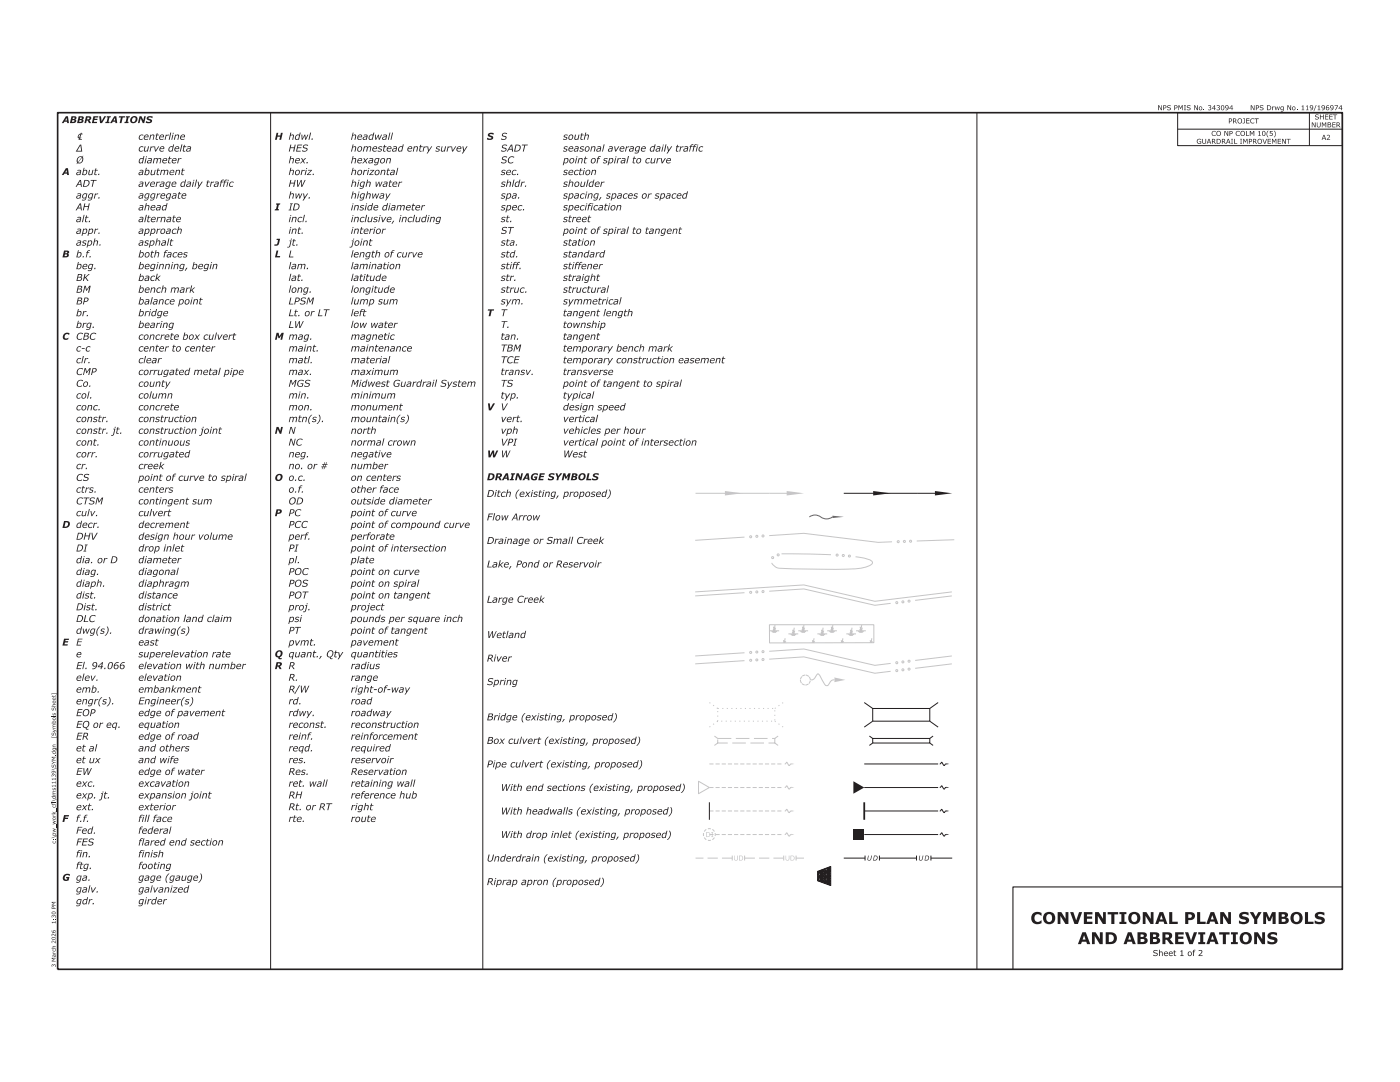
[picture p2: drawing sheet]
<svg xmlns="http://www.w3.org/2000/svg" width="279mm" height="216mm" viewBox="0 0 279 216" stroke-linecap="round" stroke-linejoin="round" font-family="sans-serif">
<path d="M54 22.5v170.9M96.4 22.5v170.9M195 22.5v170.9" fill="none" stroke="#231f20" stroke-width=".2"/>
<path d="M138.8 98.4h19.7" fill="none" stroke="#c4c5c7" stroke-width=".2"/>
<g fill="#c4c5c7">
<path d="M144.7 98l3.4 .4-3.4 .5z"/>
<path d="M157 98l3.4 .4-3.4 .5z"/>
</g>
<g fill="none" stroke="#c4c5c7" stroke-width=".2">
<path d="M138.7 118.1l21.7-1.4 14.2 3.3 15.4-1.9M148.6 107.2l-9.9 .6M148.6 118.3l-9.9 .6M149.7 107l.2-.1 .1 .3-.3 .1zM149.7 118.1l.2-.1 .1 .3h-.3zM150.9 106.9h.3v.3h-.3zM150.9 118h.3v.3h-.3zM152.1 106.8h.3v.3h-.3zM152.1 117.9h.3v.3h-.3zM153.5 106.9l6.9-.5 14.9 1.8 2.7-.1M153.5 118l6.9-.5 14.2 3.3 3.2-.4M155.1 110.6l.3-.1 .1 .3-.3 .1z"/>
<path d="M156 110.5l9.8 .2M166.9 110.6h.3v.3h-.3zM168.2 110.7h.2v.3h-.3zM170.7 111.1h.3a6.7 6.7 0 0 1 3 .9l.1 .3a1.9 1.9 0 0 1-1.6 .9 64.6 64.6 0 0 1-10.9 .4l-1-.1a24.8 24.8 0 0 1-5.7-.3l-.9-.9M179.1 107.9h.3v.3h-.3zM180.3 107.9h.3v.3h-.2zM181.6 107.9h.3v.2h-.3zM190 118.9l-7.4 .9M190.4 107.7l-7.4 .3M148.6 130.3l-9.9 .6M148.6 131.8l-9.9 .7M149.7 130h.2l.1 .3h-.3z"/>
<path d="M149.7 131.6h.2l.1 .3h-.3zM150.9 130l.3-.1v.3l-.3 .1zM150.9 131.5h.3v.3h-.3zM152.1 129.9h.3v.3h-.3zM152.1 131.5h.3v.2l-.3 .1zM153.5 130l6.9-.5 14.2 3.3 3.2-.4M153.5 131.5l6.9-.4 14.2 3.2 3.2-.3M153.6 124.7h20.8v3.5l-20.8 .1zM153.6 125.9h1.9M154 126h1.1M154.2 126.2h.7M154.7 124.7l-.2 1.2-.1-.9"/>
<path d="M154.8 125.6l-.3 .3M154.8 125.3l-.3 .6-.2-.4M156.3 128.2l.1 .1M156.4 127.7l.1 .6M156.7 127.4l-.1 .9M156.8 127.9l-.2 .4M157.3 126.5h2M157.8 126.6h1.1M158 126.8h.7M158.5 125.3l-.2 1.2-.1-.8M158.6 126.3l-.3 .2M158.6 125.8l-.3 .7-.2-.4"/>
<path d="M159.3 125.9h2M159.7 126h1.2M159.9 126.2h.8M160.4 124.7l-.1 1.2-.2-.9M160.6 125.6l-.3 .3M160.6 125.3l-.3 .6-.3-.4M162 128.2l.1 .1M162.1 127.7l.1 .6M162.5 127.4l-.2 .9M162.6 127.9l-.2 .4M163.1 126.5h2M163.5 126.6h1.2"/>
<path d="M163.7 126.8h.8M164.3 125.3l-.2 1.2-.2-.8M164.4 126.3l-.3 .2M164.4 125.8l-.3 .7-.2-.4M165.1 125.9h1.9M165.5 126h1.1M165.7 126.2h.7M166.2 124.7l-.2 1.2-.1-.9M166.3 125.6l-.3 .3M166.3 125.3l-.3 .6-.2-.4M167.8 128.2l.1 .1M167.9 127.7l.1 .6"/>
<path d="M168.2 127.4l-.1 .9M168.3 127.9l-.1 .4M168.9 126.5h1.9M169.3 126.6h1.1M169.5 126.8h.7M170 125.3l-.1 1.2-.2-.8M170.1 126.3l-.2 .2M170.2 125.8l-.3 .7-.3-.4M170.8 125.9h2M171.2 126h1.2M171.5 126.2h.7M172 124.7l-.2 1.2-.1-.9"/>
<path d="M172.1 125.6l-.3 .3M172.1 125.3l-.3 .6-.2-.4M173.6 128.2v.1M173.7 127.7l.1 .6M174 127.4l-.1 .9M174.1 127.9l-.2 .4M178.8 132.1h.3v.3h-.2zM178.8 133.7l.3-.1v.3l-.2 .1zM178.8 120.1h.3v.3h-.2zM190 130.9l-7.4 .9M190 132.5l-7.4 .9"/>
<circle cx="154.2" cy="111.3" r=".21"/>
<circle cx="169.5" cy="111" r=".2"/>
<circle cx="181.4" cy="120" r=".21"/>
<circle cx="180.2" cy="133.7" r=".21"/>
<circle cx="180.2" cy="120.1" r=".21"/>
<circle cx="180.2" cy="132.1" r=".21"/>
<circle cx="181.4" cy="133.5" r=".21"/>
<circle cx="181.4" cy="131.9" r=".21"/>
</g>
<path d="M166.5 135.2l2.2 .5-2.2 .4 .1-.4z" fill="#c4c5c7"/>
<path d="M159.7 135.7l.3 .6M160 135l-.3 .6M160 136.4l.6 .3M160.7 134.7l-.6 .2M160.8 134.7l.6 .3M161.3 136.5l-.6 .2M161.5 135.1l.2 .6M161.7 135.8l-.3 .6M161.9 135.7a2.02 2.02 0 0 0 1.3-1.2 1.72 1.72 0 0 1 .9 1.3l.5 .8 .5 .2a1 1 0 0 0 .6-.8l.3-.2 .6-.1" fill="none" stroke="#c4c5c7" stroke-width=".2"/>
<path d="M143.2 141.4h11.4v2.5h-11.4v-2.5M143.2 141.4l-1.6-1.2M143.2 143.9l-1.6 1.2M154.6 143.9l1.7 1.2M154.6 141.4l1.7-1.2" fill="none" stroke="#c4c5c7" stroke-width=".2" stroke-dasharray=".2 .7" stroke-linecap="butt"/>
<path d="M172.5 140.2l1.7 1.2v2.5h11.4v-2.5h-11.4M174.2 143.9l-1.7 1.2M185.6 143.9l1.6 1.2M187.2 140.2l-1.6 1.2" fill="none" stroke="#231f20" stroke-width=".2"/>
<path d="M143.2 147.3h11.4v1h-11.4v-1M143.2 147.3l-.6-.4M143.2 148.3l-.6 .4M154.6 148.3l.7 .4M154.6 147.3l.7-.4" fill="none" stroke="#c4c5c7" stroke-width=".2" stroke-dasharray="2.7 .9" stroke-linecap="butt"/>
<path d="M141.6 152.4h.8M142.8 152.4h.8M144 152.4h.9M145.3 152.4h.8M146.5 152.4h.8M147.7 152.4h.9M149 152.4h.8M150.2 152.4h.8M151.4 152.4h.9M152.7 152.4h.8M153.9 152.4h.8M155.1 152.4h.9" fill="none" stroke="#c4c5c7" stroke-width=".2"/>
<path d="M157.9 152.3l.6 .1-.6 .2z" fill="#c4c5c7"/>
<g fill="none" stroke="#c4c5c7" stroke-width=".2">
<path d="M141.6 157.1h.8M142.8 157.1h.8M144 157.1h.9M145.3 157.1h.8M146.5 157.1h.8M147.7 157.1h.9M149 157.1h.8M150.2 157.1h.8M151.4 157.1h.9M152.7 157.1h.8M153.9 157.1h.8M155.1 157.1h.9"/>
<path d="M156.6 152.4l.4-.3a.61 .61 0 0 0 .6 .6l.3-.3"/>
</g>
<path d="M157.9 157l.6 .1-.6 .2z" fill="#c4c5c7"/>
<g fill="none" stroke="#c4c5c7" stroke-width=".2">
<path d="M156.6 157.1l.4-.3 .5 .7 .4-.4M141.6 161.8h.8M142.8 161.8h.8M144 161.8h.9M145.3 161.8h.8M146.5 161.8h.8M147.7 161.8h.9M149 161.8h.8M150.2 161.8h.8M151.4 161.8h.9M152.7 161.8h.8M153.9 161.8h.8"/>
<path d="M155.1 161.8h.9"/>
</g>
<path d="M157.9 161.7l.6 .1-.6 .2z" fill="#c4c5c7"/>
<g fill="none" stroke="#c4c5c7" stroke-width=".2">
<path d="M141.6 166.5h.8M142.8 166.5h.8M144 166.5h.9M145.3 166.5h.8M146.5 166.5h.8M147.7 166.5h.9M149 166.5h.8M150.2 166.5h.8M151.4 166.5h.9M152.7 166.5h.8M153.9 166.5h.8M155.1 166.5h.9"/>
<path d="M156.6 161.8l.4-.3 .4 .6 .5-.3"/>
</g>
<path d="M157.9 166.4l.6 .1-.6 .1z" fill="#c4c5c7"/>
<path d="M140.4 166.2v.6M140.5 167.1l.5 .5M141 165.5l-.5 .4M141.3 167.7h.6M141.3 165.4h.6M142.2 165.5l.4 .4M142.6 167.1l-.4 .5M142.7 166.2v.6M156.6 166.5l.4-.3a.61 .61 0 0 0 .6 .6l.3-.3" fill="none" stroke="#c4c5c7" stroke-width=".2"/>
<path d="M139.4 155.9l2.2 1.2-2.2 1.3z" fill="none" stroke="#c4c5c7" stroke-width=".2"/>
<path d="M161.5 103.2a2.23 2.23 0 0 1 2.8 .2l1 .1 .8-.3" fill="none" stroke="#3853a3" stroke-width=".2"/>
<path d="M166.1 102.9l2.3 .2-2.3 .3z" fill="#3853a3"/>
<path d="M138.8 171.2h1.6M141.2 171.2h2.1M144.1 171.2h2M146.1 170.7v1M148.6 171.2h2.1M148.6 170.7v1M151.5 171.2h2M154.4 171.2h2M156.4 170.7v1M158.9 170.7v1M158.9 171.2h1.5" fill="none" stroke="#c4c5c7" stroke-width=".2"/>
<g fill="#c4c5c7">
<path d="M140.9 166v1a.57 .57 0 0 0 .9-.5 .57 .57 0 0 0-.9-.5zM141.1 166.1a.42 .42 0 0 1 .5 .4 .42 .42 0 0 1-.5 .4z" fill-rule="evenodd"/>
<path d="M141.9 166h.4l-.1 .1 .1 .9h-.4l.2-.1v-.8z" fill-rule="evenodd"/>
<path d="M146.5 170.7h.1v.6a.27 .27 0 0 0 .3 .3 .27 .27 0 0 0 .2-.3v-.6h.2v.6a.39 .39 0 0 1-.4 .4 .39 .39 0 0 1-.4-.4z" fill-rule="evenodd"/>
<path d="M147.5 170.7v1h.3a.49 .49 0 0 0 .5-.5 .49 .49 0 0 0-.5-.5zM147.6 170.8a.41 .41 0 0 1 .6 .4 .41 .41 0 0 1-.6 .4z" fill-rule="evenodd"/>
<path d="M156.8 170.7h.1v.6a.27 .27 0 0 0 .3 .3 .27 .27 0 0 0 .2-.3v-.6h.2v.6a.39 .39 0 0 1-.4 .4 .39 .39 0 0 1-.4-.4z" fill-rule="evenodd"/>
<path d="M157.8 170.7v1h.3a.49 .49 0 0 0 .5-.5 .49 .49 0 0 0-.5-.5zM157.9 170.8a.41 .41 0 0 1 .6 .4 .41 .41 0 0 1-.6 .4z" fill-rule="evenodd"/>
</g>
<path d="M168.4 98.4h19.7" fill="none" stroke="#231f20" stroke-width=".2"/>
<g fill="#231f20">
<path d="M174.3 98l3.4 .4-3.4 .5z"/>
<path d="M186.6 98l3.4 .4-3.4 .5z"/>
</g>
<path d="M172.5 152.4h14.7M173.5 146.9l.7 .4v1h11.4v-1h-11.4M174.2 148.3l-.7 .4M185.6 148.3l.6 .4M186.2 146.9l-.6 .4" fill="none" stroke="#231f20" stroke-width=".2"/>
<path d="M188.8 152.3l.6 .1-.6 .2z" fill="#231f20"/>
<path d="M172.5 157.1h14.7M187.5 152.4l.5-.3a.61 .61 0 0 0 .5 .6l.4-.3" fill="none" stroke="#231f20" stroke-width=".2"/>
<path d="M188.8 157l.6 .1-.6 .2z" fill="#231f20"/>
<path d="M187.5 157.1l.4-.3 .5 .7 .5-.4M172.5 161.8h14.7" fill="none" stroke="#231f20" stroke-width=".2"/>
<path d="M188.8 161.7l.6 .1-.6 .2z" fill="#231f20"/>
<path d="M172.5 166.5h14.7M187.5 161.8l.4-.3 .5 .6 .5-.3" fill="none" stroke="#231f20" stroke-width=".2"/>
<path d="M188.8 166.4l.6 .1-.6 .1z" fill="#231f20"/>
<path d="M187.5 166.5l.5-.3a.61 .61 0 0 0 .5 .6l.4-.3" fill="none" stroke="#231f20" stroke-width=".2"/>
<path d="M170.3 155.9l2.2 1.2-2.2 1.3z" fill="#231f20"/>
<path d="M170.4 165.5h2.1v2.1h-2.1z" fill="#231f20"/>
<path d="M172.5 160.1v3.5" fill="none" stroke="#231f20" stroke-width=".36"/>
<g fill="none" stroke="#231f20" stroke-width=".2">
<path d="M141.6 160.1v3.5M163.2 173.2v.1M163.2 174.9h.1M163.2 174.7l.2 .2M163.2 174.2v.1M163.2 174.5v.1M163.2 174.8h.1M163.2 174.7l.1-.2 .1 .1v.3M163.2 175.2v.1M163.2 175.4v.2M163.2 175.7l.2-.1v.2M163.2 176.2v.1"/>
<path d="M163.2 176.4v.1M163.2 172.8v.1M163.2 176.8h.1M163.2 176.6l.1-.1 .2 .3 .2-.2 .2 .2M163.2 173.9h.1M163.2 173.9l2.6-1v3.8l-2.6-1zM163.2 173.9h.2M163.2 173.5v.1M163.2 173.7l.2-.1v.3M163.2 172.8l.2 .1M163.2 174.4l.1 .1zM163.2 175.4l.1 .1z"/>
<path d="M163.2 175.8v-.1l.2 .1M163.2 176.4l.1 .1zM163.2 173.4l.1 .2zM163.2 174.1l.2 .2-.2 .1zM163.2 173.9l.1 .2h-.1v-.2v.2M163.2 175.1l.2 .1-.2 .2zM163.2 174.9l.1 .1-.1 .1v-.2v.2M163.2 176.1l.2 .1-.2 .1zM163.2 175.8l.1 .2-.1 .1v-.2v.2M163.2 173.2l.2 .1-.2 .1zM163.2 172.9l.1 .2-.1 .1v-.2v.1M163.3 172.9h.1a.18 .18 0 0 1 .2 .2 .18 .18 0 0 1-.2 .1z"/>
<path d="M163.3 173.9h.2l.1 .3h-.2zM163.3 174.9h.3v.3h-.2zM163.3 175.9l.1-.1a.17 .17 0 0 1 .2 .2 .17 .17 0 0 1-.2 .2zM163.5 173.7l.2-.1 .1 .2-.2 .1zM163.5 174.7l.2-.1 .1 .2-.2 .1zM163.5 175.7l.2-.1 .1 .2-.2 .1zM163.5 172.8l-.1 .1M163.5 172.8l.3 .1M163.6 173.9l.2 .1-.2 .1zM163.6 174.9l.2 .1h-.2zM163.6 175.9l.2 .1h-.2zM163.6 172.9l.2 .1-.2 .1z"/>
<path d="M163.6 174.1l.1 .1h-.1zM163.6 175l.1 .2h-.1zM163.6 176v.2zM163.8 174.1h.1M163.8 175.1h.1M163.8 176.1h.1M163.8 173.1h.1M163.8 172.9l.1 .2v-.3l.3 .1M163.8 176.1h.2l.1 .2h-.3zM163.8 172.9h.1M163.8 173.9h.1M163.8 174.9h.1"/>
<path d="M163.8 175.8h.1M163.8 174.1h.2l.1 .2-.3 .1zM163.8 175l.2 .1 .1 .2h-.3zM163.8 175.7l.1 .3-.2-.1zM163.8 172.8v.1M163.8 173.1h.2l.1 .2-.3 .1zM163.8 174.6l.2 .1h-.1zM163.8 175.5l.2 .2h-.2zM163.8 176.5l.2 .2h-.2zM163.8 173.6l.2 .1-.1 .1zM164 172.9h.1M163.9 174.4l-.1 .1 .1 .1v-.2"/>
<path d="M164 173.9h.1M163.9 175.4h-.1l.1 .2v-.2M164 174.9h.1M163.9 176.4v.1h.1l-.1-.1M163.9 173.8h.1M163.9 173.4l-.1 .1 .1 .1v-.2M164 174.6h.1M163.9 174.8h.1M164 175.6h.1M163.9 175.8h.1M164 176.5h.1M164 175.8h.1"/>
<path d="M164 173.6v.1zM164 174.4v.1zM164 175.3l.1 .2zM164 176.3l.1 .2zM164 173.3l.1 .2zM164 172.9l.1 .1v.1h-.1zM164 173.5l.2 .1-.1 .3zM164 174.5l.2 .1-.1 .3zM164 175.5l.2 .1-.1 .3zM164.1 174.1h.1zM164.1 174.2l.2 .1-.1 .2zM164.1 175.1h.1z"/>
<path d="M164.1 175.2l.2 .1-.1 .2zM164.1 176.2h.2l-.1 .3zM164.1 173.1h.1zM164.1 173.2h.2v.2l-.2 .1zM164.1 176.1v.1zM164.2 173.7l-.1 .2h.5v.2h-.1v-.2l-.1 .3h-.1l-.2-.2 .2-.3zM164.2 174.5l.2-.1 .1 .1-.1 .2zM164.2 174.7l-.1 .2h.4l-.1 .3a.24 .24 0 0 1-.2-.2 .24 .24 0 0 1 .1-.3zM164.2 175.5l.1-.1 .2 .1-.1 .2zM164.2 175.7l.1 .1-.2 .1zM164.2 176.5l.1-.1 .2 .1-.1 .2zM164.2 173.5h.3l-.1 .2z"/>
<path d="M164.3 172.9l-.2 .1 .2 .2h.1l.1-.2M164.3 175.8l.2 .1M164.3 172.9l.2 .1M164.3 175.8l-.2 .2 .2 .2 .2-.3M164.4 173.7v.2M164.4 174.7v.2v-.2M164.4 173.9h.1M164.4 175.2h.1v.2zM164.4 175.7l-.1 .1 .3 .1v.2l-.1-.2M164.4 176.2h.1v.1zM164.4 176.7l-.2 .1-.1-.4-.2 .4M164.4 174.2h.1l-.1 .2z"/>
<path d="M164.4 175.7h.1M164.4 176.7h.1M164.4 173.2h.1l-.1 .2zM164.4 173.7l.1 .1M164.4 174.7h.1M164.4 173.7h.1M164.5 173.9h.1M164.5 174.9h.1M164.5 175.8h.1M164.5 172.9h.1M164.5 172.9v.1M164.5 174.9h.1v.2l-.1-.2"/>
<path d="M164.5 175.7l.2 .1M164.5 175.7v.1M164.5 175.7l.1-.2 .2 .1-.1 .2M164.5 172.9l.1 .1-.1 .2v-.2M164.5 172.9h.2M164.5 173.8l.2 .1M164.5 173.8l-.1 .1M164.5 176.7v.1M164.5 176.7l.1-.2 .2 .3 .1-.2 .3 .2M164.5 172.9h-.3M164.5 175.8v.1M164.5 173.8l.1-.2h.2l-.1 .3"/>
<path d="M164.5 174.6h.3a.17 .17 0 0 1-.1 .3 .17 .17 0 0 1-.2 0zM164.5 175.4l.1 .1zM164.5 176.4l.1 .1zM164.5 173.4l.1 .2zM164.5 174.4l.1 .1zM164.6 175.1l.1 .2-.2 .1zM164.6 176.1l.1 .2h-.2zM164.6 173.2l.1 .1-.2 .1zM164.6 174.1l.1 .2-.2 .1zM164.7 173.9h.1l.1 .3h-.2zM164.7 174.9h.2v.3h-.2zM164.7 175.9h.2v.3l-.3-.1z"/>
<path d="M164.7 172.9l.2 .1v.2l-.3-.1zM164.9 174.6l.2 .1v.2h-.3zM164.9 174.9h.1v.1zM164.9 175.6l.2 .1v.2l-.3-.1zM164.9 175.9h.1v.1zM164.9 172.9h.1v.2zM164.9 173.6l.2 .1v.2h-.3zM164.9 173.9h.1v.1zM164.9 175.1l.1-.1v.2zM164.9 174.1h.1v.1zM165 176l-.1 .2zM165 173.1l-.1 .1z"/>
<path d="M165 175l.1 .1zM165 173l.1 .1zM165 174l.1 .1zM165.1 175.6l.2 .1zM165.1 172.9h-.4M165.1 172.9h.1M165.1 176v.1zM165.1 176.6l.2 .1zM165.1 173.6l.2 .1-.1 .1zM165.1 174.6l.2 .1v.1zM165.1 174.9h.1M165.1 175.8h.1"/>
<path d="M165.1 173.9h.1M165.1 174.8l.1 .2zM165.1 175l.3 .1v.2h-.3zM165.1 175.7l.1 .3zM165.1 176l.3 .1v.2h-.3zM165.1 173.1h.3v.2l-.3 .1zM165.1 174.1h.3v.2l-.3 .1zM165.2 175.4l.1 .1h-.1zM165.2 176.4l.1 .1h-.1zM165.2 173.4l.1 .2-.1-.1zM165.2 174.4l.1 .2-.1-.1zM165.2 172.8v.3l-.1-.2"/>
<path d="M165.3 173.9h.1M165.2 175.6h.1zM165.3 174.9h.1M165.2 173.6h.1zM165.2 173.8h.1M165.2 172.8l.2 .1M165.3 175.8h.1M165.2 174.6h.1zM165.3 176.8l.1-.4 .1 .4 .1-.1v.1M165.2 175.8h.1M165.3 176.5h.1M165.3 172.9h.1"/>
<path d="M165.2 174.8h.1M165.3 175.4l.1 .1zM165.3 176.3l.1 .2zM165.3 173.3l.1 .2zM165.3 174.4l.1 .1zM165.3 174.5l.2 .1-.1 .3zM165.3 174.9l.1 .2-.1-.1zM165.3 175.5l.2 .1-.1 .3zM165.3 173.5l.2 .1-.1 .3zM165.4 172.9h.1M165.4 175.1h.1zM165.4 176.1h.1z"/>
<path d="M165.4 173.1h.1zM165.4 174.1h.1zM165.4 175.2l.3 .1-.2 .2-.1-.1zM165.4 176.2h.3l-.2 .3-.1-.1zM165.4 173.2l.3 .1-.2 .2h-.1zM165.4 174.2l.3 .1-.2 .2-.1-.1zM165.5 174.7l.1 .1-.2 .1zM165.5 175.7l.1 .1-.2 .1zM165.5 173.8h.1l-.1 .1zM165.5 172.9h.2M165.5 173.9h.1M165.5 174.9h.1"/>
<path d="M165.5 172.9h.1M165.7 173.9h.1M165.7 176.7h.1M165.7 174.7h.1M165.7 175.7h.1M165.7 174.9h.1M165.7 173.7h.1M165.7 175.8h.1M165.7 172.9h.1M165.8 173.9l-.3 .1 .1 .2 .2-.1M165.8 175.8h.1M165.8 174.2l-.1 .1h.1"/>
<path d="M165.8 174.8l-.2-.1 .1 .2M165.8 174.5h-.3l.2 .2 .1-.1M165.8 174.7h.1M165.8 174.8v.1M165.8 175.2l-.1 .1h.1M165.8 175.7h-.2l.1 .1M165.8 175.4l-.3 .1 .2 .2 .1-.1M165.8 174.9l-.3 .1 .1 .2 .2-.1M165.8 172.9h.1M165.8 176.2l-.1 .2 .1-.1M165.8 173.2l-.1 .1h.1M165.8 176.6l-.2 .2"/>
<path d="M165.8 176.4l-.3 .1 .2 .2 .1-.2M165.8 173.7h-.2l.1 .2M165.8 173.5h-.3l.2 .2 .1-.1M165.8 173.9h.1M165.8 175.8l-.3 .2 .1 .2 .2-.1M165.8 172.9l-.3 .1 .1 .2 .2-.1M165.8 174.9h.1M168.4 171.2h4.2M172.6 170.7v1M175.5 171.2h7.4M175.5 170.7v1M182.9 170.7v1"/>
<path d="M185.8 171.2h4.2M185.8 170.7v1"/>
<circle cx="163.6" cy="173.4" r=".24"/>
<circle cx="163.6" cy="174.4" r=".24"/>
<circle cx="163.6" cy="176.4" r=".24"/>
<circle cx="163.6" cy="175.4" r=".24"/>
<circle cx="163.6" cy="173.1" r=".09"/>
<circle cx="163.9" cy="174.9" r=".12"/>
<circle cx="163.9" cy="173.9" r=".12"/>
<circle cx="164.1" cy="176" r=".12"/>
<circle cx="164.1" cy="174" r=".13"/>
<circle cx="164.1" cy="175" r=".13"/>
<circle cx="164.9" cy="173.4" r=".25"/>
<circle cx="164.9" cy="176.4" r=".25"/>
<circle cx="164.9" cy="175.4" r=".25"/>
<circle cx="164.9" cy="174.4" r=".25"/>
<circle cx="165.2" cy="173.9" r=".12"/>
<circle cx="165.4" cy="174" r=".12"/>
<circle cx="165.4" cy="176" r=".11"/>
<circle cx="165.4" cy="173" r=".11"/>
</g>
<g fill="#231f20">
<path d="M173.3 170.7h.1l-.1 .6a.27 .27 0 0 0 .3 .3 .27 .27 0 0 0 .2-.3l.1-.6h.1l-.1 .6a.38 .38 0 0 1-.4 .4 .38 .38 0 0 1-.4-.4z" fill-rule="evenodd"/>
<path d="M174.4 170.7l-.2 1h.4a.5 .5 0 0 0 .5-.4 .5 .5 0 0 0-.4-.6zM174.5 170.8a.41 .41 0 0 1 .5 .5 .41 .41 0 0 1-.6 .3z" fill-rule="evenodd"/>
<path d="M183.5 170.7h.1l-.1 .6a.27 .27 0 0 0 .3 .3 .27 .27 0 0 0 .3-.3v-.6h.2l-.1 .6a.38 .38 0 0 1-.4 .4 .38 .38 0 0 1-.4-.4z" fill-rule="evenodd"/>
<path d="M184.7 170.7l-.2 1h.4a.5 .5 0 0 0 .5-.4 .5 .5 0 0 0-.4-.6zM184.8 170.8a.41 .41 0 0 1 .5 .5 .41 .41 0 0 1-.7 .3z" fill-rule="evenodd"/>
<path d="M27.9 179.5a.46 .46 0 0 0-.2 .7 .46 .46 0 0 0 .7 .1l-.2 .3h-.5l-.1 .2a.66 .66 0 0 0 .9-.5l.2-.9h-.4zM28 179.7l.2-.2 .3 .1-.1 .6a.32 .32 0 0 1-.5 0 .32 .32 0 0 1 .1-.5z" fill-rule="evenodd"/>
<path d="M29.1 179.1h.2v.1h-.2z" fill-rule="evenodd"/>
<path d="M29.1 179.4h.1l-.2 1h-.2z" fill-rule="evenodd"/>
<path d="M29.6 179.4h.2l-.1 .2 .5-.2v.2l-.5 .1-.2 .7h-.1z" fill-rule="evenodd"/>
<path d="M30.4 179.5a.49 .49 0 0 0-.2 .6 .49 .49 0 0 0 .5 .3l.2-.1-.1 .1h.2l.3-1.4h-.1l-.1 .4h-.3zM30.5 179.6h.5l-.1 .6a.32 .32 0 0 1-.5 0 .32 .32 0 0 1 .1-.5z" fill-rule="evenodd"/>
<path d="M31.5 179.6a.49 .49 0 0 0 0 .8 .49 .49 0 0 0 .8-.2 .37 .37 0 0 1-.5 .2 .37 .37 0 0 1-.2-.5h.7a.43 .43 0 0 0-.2-.5 .43 .43 0 0 0-.6 .2zM31.6 179.7a.28 .28 0 0 1 .4-.2 .28 .28 0 0 1 .2 .3h-.6z" fill-rule="evenodd"/>
<path d="M32.7 179.4h.2l-.1 .2 .5-.2v.2l-.5 .1-.1 .7h-.2z" fill-rule="evenodd"/>
<path d="M15.5 179.5a.46 .46 0 0 0-.3 .7 .46 .46 0 0 0 .7 .1l-.1 .3h-.6v.2a.66 .66 0 0 0 .9-.5l.2-.9zM15.6 179.6h.5l-.1 .6a.34 .34 0 0 1-.6-.1 .34 .34 0 0 1 .2-.5z" fill-rule="evenodd"/>
<path d="M16.6 179.6a.45 .45 0 0 0-.2 .6 .45 .45 0 0 0 .6 .2h.3l.3-1.4h-.2l-.1 .4h-.4zM16.8 179.6h.5l-.2 .6a.33 .33 0 0 1-.5 0 .33 .33 0 0 1 .1-.5z" fill-rule="evenodd"/>
<path d="M17.8 179.4h.2v.2l.5-.2-.1 .2-.5 .1-.1 .7h-.2z" fill-rule="evenodd"/>
<path d="M18.5 180.2h.2v.2h-.2z" fill-rule="evenodd"/>
<path d="M27.9 177.2a.47 .47 0 0 0-.2 .5 .47 .47 0 0 0 .5 .4l.2-.1-.2 .3h-.5l-.1 .1a.66 .66 0 0 0 .9-.4l.2-.9zM28 177.3l.2-.1 .3 .1-.1 .5a.32 .32 0 0 1-.5 0 .32 .32 0 0 1 .1-.5z" fill-rule="evenodd"/>
<path d="M29.1 177.1l-.1 .2 .5-.1 .1 .2a.59 .59 0 0 0-.8 .6l.2 .1 .5-.1v.1h.1l.2-.8a.46 .46 0 0 0-.7-.2zM29.1 177.7l.5-.2-.2 .4a.23 .23 0 0 1-.3 .1 .23 .23 0 0 1 0-.3z" fill-rule="evenodd"/>
<path d="M30.3 176.7h.2l-.3 1.4h-.2z" fill-rule="evenodd"/>
<path d="M30.6 177.1h.2l.1 .8 .5-.8h.2l-.6 1h-.2z" fill-rule="evenodd"/>
<path d="M31.9 177.1l-.1 .2a.32 .32 0 0 1 .4-.2 .32 .32 0 0 1 .2 .3 .6 .6 0 0 0-.8 .6l.3 .1 .4-.1v.1h.1l.2-.8a.46 .46 0 0 0-.7-.2zM31.9 177.7l.5-.2-.2 .4a.23 .23 0 0 1-.3 .1 .23 .23 0 0 1 0-.3z" fill-rule="evenodd"/>
<path d="M33 177.1h.2l-.1 .1a.34 .34 0 0 1 .5-.2 .34 .34 0 0 1 .2 .4l-.2 .7h-.2l.2-.7a.26 .26 0 0 0-.2-.2 .26 .26 0 0 0-.3 .1l-.2 .8h-.1z" fill-rule="evenodd"/>
<path d="M34.3 176.7h.2l-.1 .2h-.2z" fill-rule="evenodd"/>
<path d="M34.2 177.1h.2l-.3 1h-.1z" fill-rule="evenodd"/>
<path d="M34.6 177.1h.8l-.7 .9h.6l-.1 .1h-.8l.8-.9h-.6z" fill-rule="evenodd"/>
<path d="M35.7 177.2a.49 .49 0 0 0-.1 .8 .49 .49 0 0 0 .8-.2 .37 .37 0 0 1-.5 .2 .37 .37 0 0 1-.2-.4h.8a.43 .43 0 0 0-.2-.6 .43 .43 0 0 0-.6 .2zM35.9 177.3l.3-.1 .1 .3h-.6z" fill-rule="evenodd"/>
<path d="M36.8 177.3a.45 .45 0 0 0-.2 .6 .45 .45 0 0 0 .6 .2h.3l.3-1.4h-.2l-.1 .4h-.4zM37 177.3h.5l-.2 .5a.32 .32 0 0 1-.5 .1 .32 .32 0 0 1 .1-.5z" fill-rule="evenodd"/>
<path d="M15.5 177.2a.46 .46 0 0 0-.3 .6 .46 .46 0 0 0 .7 .2l-.1 .3h-.6v.1a.66 .66 0 0 0 .9-.4l.2-.9zM15.6 177.3h.5l-.1 .5a.34 .34 0 0 1-.6 0 .34 .34 0 0 1 .2-.5z" fill-rule="evenodd"/>
<path d="M16.6 177.1v.2l.5-.1 .1 .2a.58 .58 0 0 0-.8 .6l.3 .1 .4-.1-.1 .1h.2l.2-.8a.48 .48 0 0 0-.8-.2zM16.7 177.7l.5-.2-.2 .4a.22 .22 0 0 1-.3 .1 .22 .22 0 0 1 0-.3z" fill-rule="evenodd"/>
<path d="M17.9 176.7h.2l-.4 1.4h-.1z" fill-rule="evenodd"/>
<path d="M18.2 177.1h.2l.1 .8 .5-.8h.2l-.7 1h-.1z" fill-rule="evenodd"/>
<path d="M19.3 177.8h.2v.3h-.3z" fill-rule="evenodd"/>
<path d="M27.9 174.8a.47 .47 0 0 0-.2 .6 .47 .47 0 0 0 .5 .3l.2-.1-.2 .3h-.5l-.1 .2a.65 .65 0 0 0 .9-.5l.2-.9zM28 175l.2-.2 .3 .1-.1 .6a.32 .32 0 0 1-.5 0 .32 .32 0 0 1 .1-.5z" fill-rule="evenodd"/>
<path d="M29.1 174.7l-.1 .2 .4-.1 .2 .3a.52 .52 0 0 0-.6 0 .52 .52 0 0 0-.1 .6h.7l.2-.7a.47 .47 0 0 0-.7-.3zM29 175.4l.6-.2-.2 .3a.23 .23 0 0 1-.3 .1 .23 .23 0 0 1-.1-.2z" fill-rule="evenodd"/>
<path d="M30.3 174.8a.46 .46 0 0 0-.3 .7 .46 .46 0 0 0 .7 .1l-.2 .3h-.5l-.1 .2a.66 .66 0 0 0 .9-.5l.2-.9zM30.3 174.9h.5l-.1 .6a.34 .34 0 0 1-.5-.1 .34 .34 0 0 1 .1-.5z" fill-rule="evenodd"/>
<path d="M31.4 174.9a.48 .48 0 0 0-.1 .8 .48 .48 0 0 0 .8-.2 .38 .38 0 0 1-.5 .2 .38 .38 0 0 1-.2-.5h.7a.42 .42 0 0 0-.2-.5 .42 .42 0 0 0-.5 .2zM31.5 174.9a.25 .25 0 0 1 .4-.1 .25 .25 0 0 1 .1 .3h-.6z" fill-rule="evenodd"/>
<path d="M33.6 174.3h.2l-.1 .1a1.28 1.28 0 0 0-.3 1.7h-.2a1.44 1.44 0 0 1 .4-1.8z" fill-rule="evenodd"/>
<path d="M34.1 174.8a.46 .46 0 0 0-.3 .7 .46 .46 0 0 0 .7 .1l-.2 .3h-.5v.2a.66 .66 0 0 0 .9-.5l.2-.9zM34.1 175l.2-.2 .4 .1-.2 .6a.32 .32 0 0 1-.5 0 .32 .32 0 0 1 .1-.5z" fill-rule="evenodd"/>
<path d="M35.2 174.7v.2a.32 .32 0 0 1 .3-.1 .32 .32 0 0 1 .3 .3 .52 .52 0 0 0-.6 0 .52 .52 0 0 0-.1 .6h.7l.2-.7a.47 .47 0 0 0-.8-.3zM35.2 175.4l.5-.2-.1 .3a.23 .23 0 0 1-.3 .1 .23 .23 0 0 1-.1-.2z" fill-rule="evenodd"/>
<path d="M36.4 174.7h.1l-.1 .7a.26 .26 0 0 0 .2 .3 .26 .26 0 0 0 .3-.2l.1-.8h.2l-.2 1h-.2v-.1a.34 .34 0 0 1-.4 .2 .34 .34 0 0 1-.2-.4z" fill-rule="evenodd"/>
<path d="M37.6 174.8a.47 .47 0 0 0-.2 .6 .47 .47 0 0 0 .5 .3l.1-.1-.1 .3h-.6v.2a.68 .68 0 0 0 .9-.5l.2-.9zM37.6 175l.3-.2 .3 .1-.1 .6a.33 .33 0 0 1-.5 0 .33 .33 0 0 1 0-.5z" fill-rule="evenodd"/>
<path d="M38.7 174.9a.48 .48 0 0 0 0 .8 .48 .48 0 0 0 .7-.2 .37 .37 0 0 1-.4 .2 .37 .37 0 0 1-.3-.5h.8a.43 .43 0 0 0-.2-.6 .43 .43 0 0 0-.6 .3zM38.9 174.9a.26 .26 0 0 1 .3-.1 .26 .26 0 0 1 .2 .3h-.6z" fill-rule="evenodd"/>
<path d="M39.9 174.3h.2a1.23 1.23 0 0 1-.6 1.8 1.33 1.33 0 0 0 .4-1.8z" fill-rule="evenodd"/>
<path d="M15.5 174.8a.46 .46 0 0 0-.3 .7 .46 .46 0 0 0 .7 .1l-.1 .3h-.6v.2a.66 .66 0 0 0 .9-.5l.2-.9zM15.6 174.9h.5l-.1 .6a.34 .34 0 0 1-.6-.1 .34 .34 0 0 1 .2-.5z" fill-rule="evenodd"/>
<path d="M16.6 174.7v.2l.4-.1 .2 .3a.53 .53 0 0 0-.6 0 .53 .53 0 0 0-.1 .6h.7l.2-.7a.49 .49 0 0 0-.8-.3zM16.6 175.4l.6-.2-.2 .3a.22 .22 0 0 1-.3 .1 .22 .22 0 0 1-.1-.2z" fill-rule="evenodd"/>
<path d="M17.7 175.5h.2l-.1 .2h-.2z" fill-rule="evenodd"/>
<path d="M12.8 174.6l.4-.2h.5l.3 .1-.1 .3a.53 .53 0 0 0-.8-.1 .53 .53 0 0 0 0 .8h.3v-.3h-.2v-.2h.7l-.2 .7a.7 .7 0 0 1-1-.1 .7 .7 0 0 1 .1-1z" fill-rule="evenodd"/>
<path d="M28.1 172h.4l-.4 .2v.2h.3v.1h-.4l-.2 .9h-.1l.2-.9-.1-.1z" fill-rule="evenodd"/>
<path d="M28.6 172.5a.54 .54 0 0 0-.2 .7 .54 .54 0 0 0 .7 .2 .54 .54 0 0 0 .2-.7l-.2-.3zM28.6 172.6a.34 .34 0 0 1 .6 0 .34 .34 0 0 1-.1 .5 .33 .33 0 0 1-.6 .1 .33 .33 0 0 1 .1-.6z" fill-rule="evenodd"/>
<path d="M29.8 172.5a.54 .54 0 0 0-.3 .7 .54 .54 0 0 0 .7 .2 .54 .54 0 0 0 .3-.7l-.2-.3zM29.8 172.6a.37 .37 0 0 1 .5 .3 .37 .37 0 0 1-.4 .4 .39 .39 0 0 1-.2-.3 .39 .39 0 0 1 .1-.4z" fill-rule="evenodd"/>
<path d="M30.9 172.1h.2l-.1 .3h.4v.1h-.4l-.1 .7 .3 .1-.1 .1h-.3l-.1-.2v-.8z" fill-rule="evenodd"/>
<path d="M31.7 172h.2l-.1 .2h-.2z" fill-rule="evenodd"/>
<path d="M31.6 172.4h.2l-.3 1h-.1z" fill-rule="evenodd"/>
<path d="M32.1 172.4h.2v.1a.34 .34 0 0 1 .4-.2 .34 .34 0 0 1 .2 .4l-.1 .7h-.2l.1-.7a.24 .24 0 0 0-.2-.3 .24 .24 0 0 0-.2 .2l-.2 .8h-.2z" fill-rule="evenodd"/>
<path d="M33.3 172.6a.44 .44 0 0 0-.2 .5 .44 .44 0 0 0 .6 .2h.1l-.2 .3h-.5v.2a.68 .68 0 0 0 .9-.5l.2-.9h-.6zM33.5 172.6h.5l-.2 .5a.34 .34 0 0 1-.5 0 .34 .34 0 0 1 .2-.5z" fill-rule="evenodd"/>
<path d="M15.6 172h.5v.1l-.4 .1-.1 .2h.4l-.1 .1h-.3l-.2 .9h-.2l.2-.9h-.1z" fill-rule="evenodd"/>
<path d="M16.2 172.1h.2l-.1 .3h.4l-.1 .1h-.3l-.2 .6 .4 .2-.2 .1a.26 .26 0 0 1-.3 0 .26 .26 0 0 1 0-.3l.1-.6h-.1z" fill-rule="evenodd"/>
<path d="M16.9 172.5a.46 .46 0 0 0-.3 .6 .46 .46 0 0 0 .7 .2l-.1 .3h-.6v.2a.66 .66 0 0 0 .9-.5l.2-.9zM17 172.6h.5l-.1 .5a.34 .34 0 0 1-.6 0 .34 .34 0 0 1 .2-.5z" fill-rule="evenodd"/>
<path d="M17.9 173.1h.3l-.1 .3h-.2z" fill-rule="evenodd"/>
<path d="M28.1 169.7l.4-.1v.2l-.4 .1v.1h.3v.2h-.4l-.2 .9h-.1l.2-.9-.1-.2z" fill-rule="evenodd"/>
<path d="M28.6 169.7h.2v.2h-.2z" fill-rule="evenodd"/>
<path d="M28.6 170h.1l-.2 1.1h-.2z" fill-rule="evenodd"/>
<path d="M29.1 170h.2l-.1 .1a.34 .34 0 0 1 .5-.2 .34 .34 0 0 1 .2 .5l-.2 .7h-.2l.2-.7a.24 .24 0 0 0-.2-.3 .24 .24 0 0 0-.3 .2l-.2 .8h-.2z" fill-rule="evenodd"/>
<path d="M30.4 169.7h.1v.2h-.2z" fill-rule="evenodd"/>
<path d="M30.3 170h.2l-.3 1.1h-.2z" fill-rule="evenodd"/>
<path d="M30.8 170.1l.3-.1 .4 .1-.1 .2-.2-.1a.2 .2 0 0 0-.3 0 .2 .2 0 0 0 0 .2 .37 .37 0 0 1 .5 .5 .37 .37 0 0 1-.6 .2l-.3-.1 .1-.2 .4 .1a.24 .24 0 0 0 .1-.3 .24 .24 0 0 0-.3 0l-.1-.2z" fill-rule="evenodd"/>
<path d="M31.9 169.6h.1l-.1 .5a.34 .34 0 0 1 .5-.1 .34 .34 0 0 1 .2 .4l-.2 .7h-.1l.1-.7a.24 .24 0 0 0-.2-.3 .24 .24 0 0 0-.3 .2l-.2 .8h-.2z" fill-rule="evenodd"/>
<path d="M15.6 169.7l.5-.1v.2h-.4l-.1 .2h.4l-.1 .2h-.3l-.2 .9h-.2l.2-.9h-.1z" fill-rule="evenodd"/>
<path d="M16.2 169.7h.2v.2h-.2z" fill-rule="evenodd"/>
<path d="M16.1 170h.2l-.2 1.1h-.2z" fill-rule="evenodd"/>
<path d="M16.7 170h.1v.1a.34 .34 0 0 1 .4-.1 .34 .34 0 0 1 .2 .4l-.1 .7h-.2l.2-.7a.24 .24 0 0 0-.2-.3 .24 .24 0 0 0-.3 .2l-.2 .8h-.2z" fill-rule="evenodd"/>
<path d="M17.7 170.8h.3l-.1 .3h-.2z" fill-rule="evenodd"/>
<path d="M28.1 167.4l.4-.1v.1l-.4 .1v.2h.3v.1h-.4l-.2 .9h-.1l.2-.9-.1-.1z" fill-rule="evenodd"/>
<path d="M28.6 167.3h.2l-.3 1.4h-.2z" fill-rule="evenodd"/>
<path d="M29.1 167.7v.2l.5-.1v.2a.48 .48 0 0 0-.6 .1 .48 .48 0 0 0 0 .6l.5-.1v.1h.2l.1-.7a.41 .41 0 0 0-.3-.4 .41 .41 0 0 0-.4 .1zM29.1 168.3l.5-.1-.2 .3a.22 .22 0 0 1-.2 .1 .22 .22 0 0 1-.1-.3z" fill-rule="evenodd"/>
<path d="M30.2 167.7h.2v.1l.5-.1-.1 .2-.5 .1-.1 .7h-.2z" fill-rule="evenodd"/>
<path d="M31 167.8a.49 .49 0 0 0-.1 .8 .49 .49 0 0 0 .8-.1 .37 .37 0 0 1-.4 .1 .37 .37 0 0 1-.3-.4h.8a.43 .43 0 0 0-.2-.6 .43 .43 0 0 0-.6 .2zM31.1 168a.28 .28 0 0 1 .3-.3 .28 .28 0 0 1 .2 .4h-.6z" fill-rule="evenodd"/>
<path d="M32.2 167.8a.5 .5 0 0 0-.3 .5 .5 .5 0 0 0 .5 .4l.2-.1v.1h.2l.3-1.4h-.2l-.1 .4zM32.3 167.9h.5l-.2 .6a.32 .32 0 0 1-.5 0 .32 .32 0 0 1 .1-.5z" fill-rule="evenodd"/>
<path d="M34 167.8a.49 .49 0 0 0-.1 .8 .49 .49 0 0 0 .8-.1 .37 .37 0 0 1-.5 .1 .37 .37 0 0 1-.2-.4h.8a.43 .43 0 0 0-.2-.6 .43 .43 0 0 0-.6 .2zM34.1 168a.28 .28 0 0 1 .3-.3 .28 .28 0 0 1 .2 .4h-.6z" fill-rule="evenodd"/>
<path d="M35.2 167.7h.1v.1a.34 .34 0 0 1 .4-.2 .34 .34 0 0 1 .2 .4l-.1 .7h-.2l.1-.7a.24 .24 0 0 0-.1-.2 .24 .24 0 0 0-.3 .1l-.2 .8h-.2z" fill-rule="evenodd"/>
<path d="M36.4 167.8a.5 .5 0 0 0-.3 .5 .5 .5 0 0 0 .5 .4l.2-.1v.1h.2l.3-1.4h-.2l-.1 .4zM36.5 167.9h.5l-.2 .6a.32 .32 0 0 1-.5 0 .32 .32 0 0 1 .1-.5z" fill-rule="evenodd"/>
<path d="M38.2 167.8l.3-.2 .4 .1-.1 .2-.4-.1-.2 .2a.37 .37 0 0 1 .5 .2 .37 .37 0 0 1-.2 .5l-.6-.1 .1-.1 .2 .1a.22 .22 0 0 0 .3 0 .22 .22 0 0 0 .1-.3h-.2a.29 .29 0 0 1-.3-.2 .29 .29 0 0 1 .1-.3z" fill-rule="evenodd"/>
<path d="M39.1 167.8a.49 .49 0 0 0 0 .8 .49 .49 0 0 0 .8-.1 .37 .37 0 0 1-.5 .1 .37 .37 0 0 1-.2-.4h.7a.43 .43 0 0 0-.2-.6 .43 .43 0 0 0-.6 .2zM39.2 168a.28 .28 0 0 1 .4-.3 .28 .28 0 0 1 .2 .4h-.6z" fill-rule="evenodd"/>
<path d="M40.3 167.8h.1a.37 .37 0 0 1 .3-.2 .37 .37 0 0 1 .3 .3 .4 .4 0 0 0-.6 .1 .4 .4 0 0 0 .2 .6l.3-.1a.46 .46 0 0 1-.7 .1 .46 .46 0 0 1 .1-.8z" fill-rule="evenodd"/>
<path d="M41.4 167.4h.1v.3h.3v.1h-.3l-.2 .6 .1 .2h.3a.27 .27 0 0 1-.4 .1 .27 .27 0 0 1-.1-.3l.1-.6h-.1z" fill-rule="evenodd"/>
<path d="M42.1 167.3h.2v.2h-.2z" fill-rule="evenodd"/>
<path d="M42 167.7h.2l-.2 1h-.2z" fill-rule="evenodd"/>
<path d="M42.5 167.8a.52 .52 0 0 0 .2 .9 .52 .52 0 0 0 .6-.6 .45 .45 0 0 0-.3-.4 .45 .45 0 0 0-.5 .1zM42.6 168a.34 .34 0 0 1 .6-.1 .34 .34 0 0 1-.1 .5 .33 .33 0 0 1-.5 .1 .33 .33 0 0 1 0-.5z" fill-rule="evenodd"/>
<path d="M43.7 167.7h.2v.1a.34 .34 0 0 1 .4-.2 .34 .34 0 0 1 .2 .4l-.1 .7h-.2l.1-.7a.24 .24 0 0 0-.2-.2 .24 .24 0 0 0-.3 .1l-.1 .8h-.2z" fill-rule="evenodd"/>
<path d="M15.6 167.3h.8v.2h-.7l-.1 .4h.6v.2h-.6l-.2 .6h-.2z" fill-rule="evenodd"/>
<path d="M16.6 167.3h1l-.1 .2h-.7l-.1 .4h.7v.1h-.7l-.2 .6h.8l-.1 .1h-.9z" fill-rule="evenodd"/>
<path d="M17.9 167.4l.5-.1 .4 .1-.1 .2a.39 .39 0 0 0-.5-.2 .39 .39 0 0 0-.2 .5h.1a.45 .45 0 0 1 .6 .4 .45 .45 0 0 1-.7 .4l-.5-.1 .1-.2a.43 .43 0 0 0 .5 .2 .43 .43 0 0 0 .3-.4l-.2-.1a.4 .4 0 0 1-.4-.2 .4 .4 0 0 1 .1-.5z" fill-rule="evenodd"/>
<path d="M28.1 165l.4-.1v.2l-.4 .1v.1h.3v.2h-.4l-.2 .9h-.1l.2-.9-.1-.2z" fill-rule="evenodd"/>
<path d="M28.5 165.5a.49 .49 0 0 0 0 .8 .49 .49 0 0 0 .7-.2 .37 .37 0 0 1-.4 .2 .37 .37 0 0 1-.3-.4h.8a.43 .43 0 0 0-.2-.6 .43 .43 0 0 0-.6 .2zM28.7 165.5a.26 .26 0 0 1 .3-.1 .26 .26 0 0 1 .2 .3h-.6z" fill-rule="evenodd"/>
<path d="M29.7 165.4a.49 .49 0 0 0-.2 .6 .49 .49 0 0 0 .4 .4l.2-.1v.1h.2l.3-1.5h-.1l-.2 .5-.2-.1zM29.8 165.5h.5l-.1 .6a.33 .33 0 0 1-.5 0 .33 .33 0 0 1 .1-.5z" fill-rule="evenodd"/>
<path d="M30.8 165.5a.49 .49 0 0 0 0 .8 .49 .49 0 0 0 .7-.2 .37 .37 0 0 1-.4 .2 .37 .37 0 0 1-.2-.4h.7a.43 .43 0 0 0-.2-.6 .43 .43 0 0 0-.6 .2zM31 165.5a.25 .25 0 0 1 .3-.1 .25 .25 0 0 1 .2 .3h-.6z" fill-rule="evenodd"/>
<path d="M32 165.3h.2l-.1 .2 .5-.2v.2l-.5 .1-.2 .8h-.1z" fill-rule="evenodd"/>
<path d="M32.8 165.4v.1h.4l.2 .2a.51 .51 0 0 0-.6 0 .51 .51 0 0 0-.2 .6l.4 .1 .2-.1v.1h.2l.2-.8a.46 .46 0 0 0-.8-.2zM32.8 165.9l.5-.1-.1 .4a.23 .23 0 0 1-.4 .1 .23 .23 0 0 1 0-.4z" fill-rule="evenodd"/>
<path d="M34.1 164.9h.1l-.3 1.5h-.2z" fill-rule="evenodd"/>
<path d="M15.6 165h.8v.1h-.7l-.1 .4h.6v.2h-.6l-.2 .7h-.2z" fill-rule="evenodd"/>
<path d="M16.5 165.5a.49 .49 0 0 0 0 .8 .49 .49 0 0 0 .7-.2 .37 .37 0 0 1-.4 .2 .37 .37 0 0 1-.3-.4h.8a.43 .43 0 0 0-.2-.6 .43 .43 0 0 0-.6 .2zM16.7 165.5a.25 .25 0 0 1 .3-.1 .25 .25 0 0 1 .2 .3h-.6z" fill-rule="evenodd"/>
<path d="M17.7 165.4a.49 .49 0 0 0-.2 .6 .49 .49 0 0 0 .4 .4l.2-.1v.1h.2l.3-1.5h-.2v.5l-.3-.1zM17.8 165.5h.5l-.1 .6a.32 .32 0 0 1-.5 0 .32 .32 0 0 1 .1-.5z" fill-rule="evenodd"/>
<path d="M18.8 166.1h.2l-.1 .3h-.2z" fill-rule="evenodd"/>
<path d="M28.1 162.7l.4-.1-.4 .2v.2h.3v.1h-.4l-.2 .9h-.1l.2-.9-.1-.1z" fill-rule="evenodd"/>
<path d="M28.6 162.6h.2v.2h-.2z" fill-rule="evenodd"/>
<path d="M28.6 163h.1l-.2 1h-.2z" fill-rule="evenodd"/>
<path d="M29.2 162.6h.2l-.4 1.4h-.1z" fill-rule="evenodd"/>
<path d="M29.7 162.6h.2l-.4 1.4h-.1z" fill-rule="evenodd"/>
<path d="M31 162.7l.4-.1-.4 .2v.2h.3l-.1 .1h-.3l-.2 .9h-.1l.2-.9h-.2z" fill-rule="evenodd"/>
<path d="M31.5 163l-.1 .2 .4-.1 .2 .2a.52 .52 0 0 0-.6 .1 .52 .52 0 0 0-.1 .6l.2 .1 .4-.2-.1 .1h.2l.2-.7a.34 .34 0 0 0-.2-.4 .34 .34 0 0 0-.4 .1zM31.5 163.6l.5-.1-.2 .3a.22 .22 0 0 1-.3 .1 .22 .22 0 0 1 0-.3z" fill-rule="evenodd"/>
<path d="M32.6 163.2l.5-.2 .2 .1v.1a.39 .39 0 0 0-.7 .1 .39 .39 0 0 0 .3 .6l.3-.1a.46 .46 0 0 1-.8 .1 .46 .46 0 0 1 .2-.7z" fill-rule="evenodd"/>
<path d="M33.6 163.2a.48 .48 0 0 0-.1 .7 .48 .48 0 0 0 .8-.1 .38 .38 0 0 1-.5 .1 .38 .38 0 0 1-.2-.4h.7a.42 .42 0 0 0-.2-.6 .42 .42 0 0 0-.5 .3zM33.7 163.2l.4-.1 .1 .3h-.6z" fill-rule="evenodd"/>
<path d="M15.6 162.7l.5-.1v.1l-.4 .1-.1 .2h.4l-.1 .1h-.3l-.2 .9h-.2l.2-.9h-.1z" fill-rule="evenodd"/>
<path d="M16 163.8h.3l-.1 .2h-.2z" fill-rule="evenodd"/>
<path d="M17 162.7l.5-.1-.5 .2v.2h.3v.1h-.3l-.2 .9h-.2l.2-.9-.1-.1z" fill-rule="evenodd"/>
<path d="M17.4 163.8h.2l-.1 .2h-.2z" fill-rule="evenodd"/>
<path d="M12.8 162.6h1l-.1 .3h-.6l-.1 .3h.6v.2h-.6l-.2 .6h-.3z" fill-rule="evenodd"/>
<path d="M27.9 160.8a.48 .48 0 0 0-.1 .8 .48 .48 0 0 0 .8-.2 .37 .37 0 0 1-.5 .2 .37 .37 0 0 1-.2-.4h.7a.42 .42 0 0 0-.2-.6 .42 .42 0 0 0-.5 .2zM28 160.8a.26 .26 0 0 1 .4-.1 .26 .26 0 0 1 .1 .3h-.6z" fill-rule="evenodd"/>
<path d="M28.9 160.6h.2l.2 .4 .4-.4h.2l-.5 .6 .3 .5h-.2l-.2-.4-.4 .4h-.2l.5-.5z" fill-rule="evenodd"/>
<path d="M30.2 160.3h.2l-.1 .3h.4v.2h-.4l-.1 .6 .3 .1-.2 .2-.3-.1v-.1l.1-.7h-.1z" fill-rule="evenodd"/>
<path d="M30.9 160.8a.48 .48 0 0 0-.1 .8 .48 .48 0 0 0 .8-.2 .37 .37 0 0 1-.5 .2 .37 .37 0 0 1-.2-.4h.7a.42 .42 0 0 0-.2-.6 .42 .42 0 0 0-.5 .2zM31 160.8h.5v.2h-.6z" fill-rule="evenodd"/>
<path d="M32 160.6h.2v.2l.5-.1-.1 .1-.5 .1-.1 .8h-.2z" fill-rule="evenodd"/>
<path d="M32.9 160.3h.2v.2h-.2z" fill-rule="evenodd"/>
<path d="M32.8 160.6h.2l-.2 1.1h-.2z" fill-rule="evenodd"/>
<path d="M33.3 160.8a.52 .52 0 0 0 .2 .9 .52 .52 0 0 0 .6-.7 .45 .45 0 0 0-.3-.4 .45 .45 0 0 0-.5 .2zM33.3 161.1a.36 .36 0 0 1 .7 0 .36 .36 0 0 1-.7 0z" fill-rule="evenodd"/>
<path d="M34.5 160.6h.2v.2l.5-.1-.1 .1-.5 .1-.2 .8h-.1z" fill-rule="evenodd"/>
<path d="M15.4 160.8a.48 .48 0 0 0 0 .8 .48 .48 0 0 0 .7-.2 .37 .37 0 0 1-.4 .2 .37 .37 0 0 1-.2-.4h.7a.43 .43 0 0 0-.2-.6 .43 .43 0 0 0-.6 .2zM15.6 160.8h.4l.1 .2h-.6z" fill-rule="evenodd"/>
<path d="M16.5 160.6h.2l.2 .4 .4-.4h.2l-.5 .6 .3 .5h-.2l-.3-.4-.3 .4h-.2l.5-.5z" fill-rule="evenodd"/>
<path d="M17.8 160.3h.2l-.1 .3h.4l-.1 .2h-.3l-.2 .7h.4l-.2 .2-.3-.1v-.1v-.9h.1z" fill-rule="evenodd"/>
<path d="M18.4 161.4h.2l-.1 .3h-.2z" fill-rule="evenodd"/>
<path d="M27.9 158.5a.49 .49 0 0 0-.1 .7 .49 .49 0 0 0 .8-.1 .37 .37 0 0 1-.5 .2 .37 .37 0 0 1-.2-.5h.7a.43 .43 0 0 0-.2-.5 .43 .43 0 0 0-.5 .2zM27.9 158.6a.27 .27 0 0 1 .4-.2 .27 .27 0 0 1 .2 .2l-.6 .1z" fill-rule="evenodd"/>
<path d="M28.9 158.3h.2l.2 .4 .4-.4h.2l-.5 .5 .3 .5h-.2l-.2-.4-.4 .4h-.2l.5-.5z" fill-rule="evenodd"/>
<path d="M30.2 158.3l-.4 1.4h.2l.1-.4a.58 .58 0 0 0 .8-.3 .58 .58 0 0 0-.2-.7l-.4 .1v-.1zM30.3 158.5a.33 .33 0 0 1 .5 0 .33 .33 0 0 1-.1 .5l-.3 .2-.3-.1z" fill-rule="evenodd"/>
<path d="M31.3 158.3v.2l.5-.1 .1 .2a.51 .51 0 0 0-.6 .1 .51 .51 0 0 0-.1 .6l.6-.1-.1 .1h.2l.2-.7a.46 .46 0 0 0-.8-.3zM31.3 158.9l.5-.1-.1 .3a.23 .23 0 0 1-.3 .1 .23 .23 0 0 1-.1-.3z" fill-rule="evenodd"/>
<path d="M32.5 158.3h.1v.1a.34 .34 0 0 1 .5-.2 .34 .34 0 0 1 .2 .4l-.2 .7h-.2l.2-.7a.26 .26 0 0 0-.2-.2 .26 .26 0 0 0-.3 .2l-.2 .7h-.2z" fill-rule="evenodd"/>
<path d="M33.6 158.4l.1-.1a.36 .36 0 0 1 .6 .2 .28 .28 0 0 0-.3-.1 .28 .28 0 0 0-.2 .3 .36 .36 0 0 1 .5 .3 .36 .36 0 0 1-.5 .4l-.4-.1v-.2l.3 .1a.24 .24 0 0 0 .2 0 .24 .24 0 0 0 .1-.3h-.2a.27 .27 0 0 1-.3-.2 .27 .27 0 0 1 .1-.3z" fill-rule="evenodd"/>
<path d="M34.7 157.9h.2v.2h-.2z" fill-rule="evenodd"/>
<path d="M34.7 158.3h.1l-.2 1h-.2z" fill-rule="evenodd"/>
<path d="M35.1 158.5a.52 .52 0 0 0 .3 .9 .52 .52 0 0 0 .6-.8 .45 .45 0 0 0-.4-.3 .45 .45 0 0 0-.5 .2zM35.3 158.5a.38 .38 0 0 1 .5 .3 .38 .38 0 0 1-.4 .4 .42 .42 0 0 1-.1-.7z" fill-rule="evenodd"/>
<path d="M36.3 158.3h.2v.1a.34 .34 0 0 1 .4-.2 .34 .34 0 0 1 .2 .4l-.1 .7h-.2l.1-.7a.24 .24 0 0 0-.2-.2 .24 .24 0 0 0-.2 .2l-.2 .7h-.2z" fill-rule="evenodd"/>
<path d="M38.4 157.9h.2v.2h-.2z" fill-rule="evenodd"/>
<path d="M38.1 158.3h.4l-.2 1.1a.47 .47 0 0 1-.6 .3v-.2h.3l.1-.2 .2-.9h-.2z" fill-rule="evenodd"/>
<path d="M38.8 158.5a.52 .52 0 0 0 .2 .9 .52 .52 0 0 0 .6-.8 .45 .45 0 0 0-.3-.3 .45 .45 0 0 0-.5 .2zM39 158.5a.38 .38 0 0 1 .5 .3 .38 .38 0 0 1-.4 .4 .42 .42 0 0 1-.1-.7z" fill-rule="evenodd"/>
<path d="M40.1 157.9h.2l-.1 .2h-.2z" fill-rule="evenodd"/>
<path d="M40 158.3h.2l-.3 1h-.1z" fill-rule="evenodd"/>
<path d="M40.5 158.3h.2v.1a.34 .34 0 0 1 .4-.2 .34 .34 0 0 1 .2 .4l-.1 .7h-.2l.1-.7a.24 .24 0 0 0-.2-.2 .24 .24 0 0 0-.2 .2l-.2 .7h-.2z" fill-rule="evenodd"/>
<path d="M41.8 158h.2l-.1 .3h.4l-.1 .1h-.3l-.1 .5v.3h.3a.27 .27 0 0 1-.4 .1 .27 .27 0 0 1-.1-.3l.1-.6-.1-.1z" fill-rule="evenodd"/>
<path d="M15.4 158.5a.49 .49 0 0 0 0 .7 .49 .49 0 0 0 .7-.1 .37 .37 0 0 1-.4 .2 .37 .37 0 0 1-.2-.5h.7a.43 .43 0 0 0-.2-.6 .43 .43 0 0 0-.6 .3zM15.5 158.6a.27 .27 0 0 1 .3-.2 .27 .27 0 0 1 .3 .2l-.6 .1z" fill-rule="evenodd"/>
<path d="M16.5 158.3h.2l.2 .4 .4-.4h.2l-.5 .5 .3 .5h-.2l-.3-.4-.3 .4h-.2l.5-.5z" fill-rule="evenodd"/>
<path d="M17.7 158.3l-.3 1.4h.2l.1-.4a.57 .57 0 0 0 .7-.3 .57 .57 0 0 0-.2-.7l-.3 .1v-.1zM17.8 158.5a.36 .36 0 0 1 .6 .1 .36 .36 0 0 1-.3 .6l-.4-.1z" fill-rule="evenodd"/>
<path d="M18.8 159.1h.2l-.1 .2h-.2z" fill-rule="evenodd"/>
<path d="M20.5 157.9h.2l-.1 .2h-.2z" fill-rule="evenodd"/>
<path d="M20.2 158.3h.4l-.3 1.1a.47 .47 0 0 1-.6 .3l.1-.2h.3l.1-.2 .2-.9h-.2z" fill-rule="evenodd"/>
<path d="M21 158h.2l-.1 .3h.4l-.1 .1h-.3l-.2 .6 .1 .2h.3a.27 .27 0 0 1-.4 .1 .27 .27 0 0 1-.2-.3l.1-.7h.1z" fill-rule="evenodd"/>
<path d="M21.5 159.1h.3l-.1 .2h-.2z" fill-rule="evenodd"/>
<path d="M27.9 156.1a.49 .49 0 0 0-.1 .8 .49 .49 0 0 0 .8-.2 .37 .37 0 0 1-.5 .2 .37 .37 0 0 1-.2-.4h.7a.43 .43 0 0 0-.2-.6 .43 .43 0 0 0-.5 .2zM28 156.1a.25 .25 0 0 1 .4-.1 .25 .25 0 0 1 .1 .3h-.6z" fill-rule="evenodd"/>
<path d="M28.9 155.9h.2l.2 .4 .4-.4h.2l-.5 .6 .3 .5h-.2l-.2-.4-.4 .4h-.2l.5-.5z" fill-rule="evenodd"/>
<path d="M30.1 156.1l.5-.2 .3 .1-.1 .2a.4 .4 0 0 0-.6 .1 .4 .4 0 0 0 .3 .5l.2-.1a.47 .47 0 0 1-.7 .2 .47 .47 0 0 1 .1-.8z" fill-rule="evenodd"/>
<path d="M31.1 156v.1h.5l.1 .2a.48 .48 0 0 0-.6 .1 .48 .48 0 0 0-.1 .6l.5-.1v.1h.2l.2-.7a.34 .34 0 0 0-.2-.4 .34 .34 0 0 0-.4 0zM31.2 156.5l.5-.1-.2 .4a.22 .22 0 0 1-.3 .1 .22 .22 0 0 1-.1-.3z" fill-rule="evenodd"/>
<path d="M32.1 155.9h.2l.2 .9 .5-.9h.2l-.7 1.1h-.2z" fill-rule="evenodd"/>
<path d="M33.4 156v.1h.5v.2a.47 .47 0 0 0-.6 .1 .47 .47 0 0 0 0 .6l.5-.1v.1h.2l.1-.8a.44 .44 0 0 0-.7-.2zM33.4 156.5l.5-.1-.1 .4a.22 .22 0 0 1-.3 .1 .22 .22 0 0 1-.1-.3z" fill-rule="evenodd"/>
<path d="M34.6 155.6h.2l-.1 .3h.4l-.1 .2h-.3l-.1 .7h.3a.27 .27 0 0 1-.4 .2 .27 .27 0 0 1-.1-.4l.1-.5-.1-.2z" fill-rule="evenodd"/>
<path d="M35.4 155.6h.2l-.1 .2h-.2z" fill-rule="evenodd"/>
<path d="M35.3 155.9h.2l-.3 1.1h-.1z" fill-rule="evenodd"/>
<path d="M35.6 156.5a.52 .52 0 0 0 1 0 .52 .52 0 0 0-1 0zM36 156.1a.36 .36 0 0 1 .4 .5 .36 .36 0 0 1-.6 .1z" fill-rule="evenodd"/>
<path d="M37 155.9h.1v.2a.33 .33 0 0 1 .4-.2 .33 .33 0 0 1 .2 .4l-.1 .7h-.2l.2-.7a.26 .26 0 0 0-.2-.3 .26 .26 0 0 0-.3 .2l-.2 .8h-.2z" fill-rule="evenodd"/>
<path d="M15.4 156.1a.49 .49 0 0 0 0 .8 .49 .49 0 0 0 .7-.2 .37 .37 0 0 1-.4 .2 .37 .37 0 0 1-.2-.4h.7a.43 .43 0 0 0-.2-.6 .43 .43 0 0 0-.6 .2zM15.6 156.1a.25 .25 0 0 1 .3-.1 .25 .25 0 0 1 .2 .3h-.6z" fill-rule="evenodd"/>
<path d="M16.5 155.9h.2l.2 .4 .4-.4h.2l-.5 .6 .3 .5h-.2l-.3-.4-.3 .4h-.2l.5-.5z" fill-rule="evenodd"/>
<path d="M17.7 156.1l.1-.1a.36 .36 0 0 1 .3-.1 .36 .36 0 0 1 .3 .3 .4 .4 0 0 0-.6 .1 .4 .4 0 0 0 .2 .6l.3-.2a.47 .47 0 0 1-.7 .2 .47 .47 0 0 1 .1-.8z" fill-rule="evenodd"/>
<path d="M18.6 156.7h.2v.3h-.3z" fill-rule="evenodd"/>
<path d="M27.9 153.8a.49 .49 0 0 0-.1 .7 .49 .49 0 0 0 .8-.1 .37 .37 0 0 1-.5 .1 .37 .37 0 0 1-.2-.4h.7a.43 .43 0 0 0-.2-.5 .43 .43 0 0 0-.5 .2zM28 153.8a.25 .25 0 0 1 .3-.1 .25 .25 0 0 1 .2 .3h-.6z" fill-rule="evenodd"/>
<path d="M29.1 153.7a.49 .49 0 0 0-.3 .6 .49 .49 0 0 0 .5 .3l.2-.1-.1 .1h.2l.3-1.4h-.1l-.1 .4h-.3zM29.2 153.8h.5l-.2 .6a.33 .33 0 0 1-.5 0 .33 .33 0 0 1 .1-.5z" fill-rule="evenodd"/>
<path d="M30.2 153.8a.44 .44 0 0 0-.2 .6 .44 .44 0 0 0 .7 .1l-.2 .4-.5-.1-.1 .2a.68 .68 0 0 0 .9-.5l.2-.9h-.1a.5 .5 0 0 0-.7 .2zM30.3 153.8h.5l-.1 .6a.34 .34 0 0 1-.5-.1 .34 .34 0 0 1 .1-.5z" fill-rule="evenodd"/>
<path d="M31.4 153.8a.49 .49 0 0 0-.1 .7 .49 .49 0 0 0 .8-.1h-.1a.37 .37 0 0 1-.4 .1 .37 .37 0 0 1-.2-.4h.7a.43 .43 0 0 0-.2-.5 .43 .43 0 0 0-.5 .2zM31.5 153.8l.4-.1 .1 .2-.6 .1z" fill-rule="evenodd"/>
<path d="M33 154.2a.52 .52 0 0 0 1 0 .52 .52 0 0 0-1 0zM33.3 153.8a.37 .37 0 0 1 .5 .3 .37 .37 0 0 1-.4 .4 .41 .41 0 0 1-.1-.7z" fill-rule="evenodd"/>
<path d="M34.5 153.3l.5-.1-.1 .2h-.3l-.1 .2h.3v.1h-.3l-.2 .9h-.2l.2-.9-.1-.1h.2z" fill-rule="evenodd"/>
<path d="M35.6 153.6h.1l.1 .8 .4-.8h.1l.1 .8 .4-.8h.2l-.5 1h-.2l-.1-.8-.4 .8h-.2z" fill-rule="evenodd"/>
<path d="M37.2 153.6v.2l.5-.1 .1 .2a.48 .48 0 0 0-.6 .1 .48 .48 0 0 0-.1 .6l.5-.1v.1h.2l.2-.7a.46 .46 0 0 0-.8-.3zM37.2 154.2l.6-.1-.2 .3a.23 .23 0 0 1-.3 .1 .23 .23 0 0 1-.1-.3z" fill-rule="evenodd"/>
<path d="M38.4 153.3h.2v.3h.3v.1h-.4l-.1 .5v.3h.3a.27 .27 0 0 1-.3 .1 .27 .27 0 0 1-.2-.3l.1-.6h-.1z" fill-rule="evenodd"/>
<path d="M39.1 153.8a.49 .49 0 0 0-.1 .7 .49 .49 0 0 0 .8-.1 .37 .37 0 0 1-.5 .1 .37 .37 0 0 1-.2-.4h.8a.43 .43 0 0 0-.2-.6 .43 .43 0 0 0-.6 .3zM39.3 153.8a.25 .25 0 0 1 .3-.1 .25 .25 0 0 1 .1 .3h-.6z" fill-rule="evenodd"/>
<path d="M40.2 153.6h.2v.1l.5-.1-.1 .2-.4 .1-.2 .7h-.2z" fill-rule="evenodd"/>
<path d="M15.6 153.3h.9l-.1 .1h-.7l-.1 .4h.7v.1h-.7l-.1 .6h.7l-.1 .1h-.9z" fill-rule="evenodd"/>
<path d="M16.6 153.3h.2l.1 1.1 .5-1.1h.2v1.1l.6-1.1h.2l-.7 1.3h-.2l-.1-1.1-.5 1.1h-.2z" fill-rule="evenodd"/>
<path d="M27.9 151.3v.2l.4-.1 .1 .2a.52 .52 0 0 0-.5 .1 .52 .52 0 0 0-.2 .5l.4 .1 .2-.1v.1h.2l.1-.8a.48 .48 0 0 0-.7-.2zM27.8 151.9l.6-.2-.1 .4a.23 .23 0 0 1-.3 .1 .23 .23 0 0 1-.2-.3z" fill-rule="evenodd"/>
<path d="M29 151.3h.2v.1a.34 .34 0 0 1 .4-.2 .34 .34 0 0 1 .2 .4l-.1 .7h-.2l.1-.7a.25 .25 0 0 0-.2-.3 .25 .25 0 0 0-.3 .2l-.1 .8h-.2z" fill-rule="evenodd"/>
<path d="M30.3 151.3a.49 .49 0 0 0-.3 .6 .49 .49 0 0 0 .5 .4l.2-.1v.1h.1l.4-1.5h-.2l-.1 .5zM30.4 151.5l.5-.1-.2 .6a.33 .33 0 0 1-.5 .1 .33 .33 0 0 1 .1-.6z" fill-rule="evenodd"/>
<path d="M32 151.3h.1l.1 .8 .4-.8h.2v.8l.4-.8h.2l-.5 1h-.2l-.1-.8-.4 .8h-.2z" fill-rule="evenodd"/>
<path d="M33.7 150.9h.2v.2h-.2z" fill-rule="evenodd"/>
<path d="M33.6 151.3h.2l-.2 1h-.2z" fill-rule="evenodd"/>
<path d="M34.3 150.9l.5-.1v.2l-.4 .1-.1 .2h.4l-.1 .1h-.3l-.2 .9h-.2l.2-.9h-.1z" fill-rule="evenodd"/>
<path d="M34.8 151.4a.49 .49 0 0 0-.1 .8 .49 .49 0 0 0 .8-.2 .37 .37 0 0 1-.5 .2 .37 .37 0 0 1-.2-.4h.8a.43 .43 0 0 0-.2-.6 .43 .43 0 0 0-.6 .2zM35 151.4h.1a.24 .24 0 0 1 .3 0 .24 .24 0 0 1 0 .3h-.6z" fill-rule="evenodd"/>
<path d="M15.4 151.4a.49 .49 0 0 0 0 .8 .49 .49 0 0 0 .7-.2 .37 .37 0 0 1-.4 .2 .37 .37 0 0 1-.2-.4h.7a.43 .43 0 0 0-.2-.6 .43 .43 0 0 0-.6 .2zM15.6 151.4h.3l.2 .3h-.6z" fill-rule="evenodd"/>
<path d="M16.7 151h.1v.3h.3v.1h-.4l-.1 .7h.3a.27 .27 0 0 1-.3 .2 .27 .27 0 0 1-.2-.4l.2-.5-.1-.1z" fill-rule="evenodd"/>
<path d="M18 151.3h.2l-.2 .6a.25 .25 0 0 0 .2 .3 .25 .25 0 0 0 .3-.2l.2-.7h.2l-.3 1h-.1v-.1a.34 .34 0 0 1-.5 .1 .34 .34 0 0 1-.2-.4z" fill-rule="evenodd"/>
<path d="M19.1 151.3h.2l.2 .3 .4-.3h.2l-.5 .5 .3 .5h-.2l-.2-.4-.4 .4h-.2l.5-.5z" fill-rule="evenodd"/>
<path d="M27.9 148.9v.2l.4-.1 .1 .2a.53 .53 0 0 0-.6 .1 .53 .53 0 0 0-.1 .6h.8l.1-.7a.47 .47 0 0 0-.7-.3zM27.8 149.5l.6-.1-.1 .3a.23 .23 0 0 1-.3 .1 .23 .23 0 0 1-.2-.3z" fill-rule="evenodd"/>
<path d="M29 148.9h.2v.1a.34 .34 0 0 1 .4-.2 .34 .34 0 0 1 .2 .5l-.1 .6h-.2l.1-.6a.24 .24 0 0 0-.2-.3 .24 .24 0 0 0-.3 .2l-.1 .7h-.2z" fill-rule="evenodd"/>
<path d="M30.3 149a.49 .49 0 0 0-.3 .6 .49 .49 0 0 0 .5 .3h.3l.4-1.4h-.2l-.1 .4zM30.4 149.1h.5l-.2 .6a.33 .33 0 0 1-.5 0 .33 .33 0 0 1 .1-.5z" fill-rule="evenodd"/>
<path d="M32.1 149a.52 .52 0 0 0-.3 .6 .52 .52 0 0 0 .7 .4 .52 .52 0 0 0 .4-.6 .43 .43 0 0 0-.2-.5 .43 .43 0 0 0-.6 .1zM32 149.4a.36 .36 0 0 1 .7 0 .36 .36 0 0 1-.7 0z" fill-rule="evenodd"/>
<path d="M33.3 148.6h.2l-.1 .3h.4l-.1 .1h-.3l-.1 .7 .3 .1a.26 .26 0 0 1-.4 .1 .26 .26 0 0 1-.1-.3l.1-.6-.1-.1z" fill-rule="evenodd"/>
<path d="M34.1 148.5h.2l-.2 .5a.34 .34 0 0 1 .5-.2 .34 .34 0 0 1 .2 .5l-.2 .6h-.2l.2-.6a.24 .24 0 0 0-.2-.3 .24 .24 0 0 0-.3 .2l-.2 .7h-.2z" fill-rule="evenodd"/>
<path d="M35.2 149.1a.48 .48 0 0 0-.1 .7 .48 .48 0 0 0 .8-.1 .37 .37 0 0 1-.5 .2 .37 .37 0 0 1-.2-.5h.7a.42 .42 0 0 0-.2-.6 .42 .42 0 0 0-.5 .3zM35.3 149.1h.4l.1 .2h-.6z" fill-rule="evenodd"/>
<path d="M36.3 148.9h.2v.2l.5-.2-.1 .2-.5 .1-.2 .7h-.1z" fill-rule="evenodd"/>
<path d="M37.1 149l.3-.1h.4v.2h-.6v.2a.39 .39 0 0 1 .5 .4 .39 .39 0 0 1-.6 .2h-.3l.1-.2 .2 .1 .4-.1v-.1l-.3-.1a.26 .26 0 0 1-.2-.2 .26 .26 0 0 1 .1-.3z" fill-rule="evenodd"/>
<path d="M15.4 149.1a.52 .52 0 0 0 0 .7 .52 .52 0 0 0 .7 .1v-.2a.37 .37 0 0 1-.4 .2 .37 .37 0 0 1-.2-.5h.7a.43 .43 0 0 0-.2-.6 .43 .43 0 0 0-.6 .3zM15.6 149.1h.4l.1 .2h-.6z" fill-rule="evenodd"/>
<path d="M16.7 148.6h.1v.3h.3v.1h-.4l-.1 .7 .3 .1a.26 .26 0 0 1-.3 .1 .26 .26 0 0 1-.2-.3l.2-.6-.1-.1z" fill-rule="evenodd"/>
<path d="M18 148.9v.2l.4-.1 .2 .2a.53 .53 0 0 0-.6 .1 .53 .53 0 0 0-.2 .6h.8l.1-.7a.46 .46 0 0 0-.7-.3zM18 149.5l.5-.1-.1 .3a.22 .22 0 0 1-.3 .1 .22 .22 0 0 1-.1-.3z" fill-rule="evenodd"/>
<path d="M19.2 148.5h.2l-.3 1.4h-.2z" fill-rule="evenodd"/>
<path d="M27.9 146.7a.49 .49 0 0 0-.1 .8 .49 .49 0 0 0 .8-.2 .37 .37 0 0 1-.5 .2 .37 .37 0 0 1-.2-.4h.7a.43 .43 0 0 0-.2-.6 .43 .43 0 0 0-.5 .2zM28 146.8a.25 .25 0 0 1 .4-.2 .25 .25 0 0 1 .1 .4h-.6z" fill-rule="evenodd"/>
<path d="M29.1 146.6a.5 .5 0 0 0-.3 .6 .5 .5 0 0 0 .5 .4l.2-.1-.1 .1h.2l.3-1.5h-.1l-.1 .5zM29.2 146.8l.5-.1-.2 .6a.33 .33 0 0 1-.5 .1 .33 .33 0 0 1 .1-.6z" fill-rule="evenodd"/>
<path d="M30.2 146.7a.44 .44 0 0 0-.2 .6 .44 .44 0 0 0 .6 .2l.1-.1-.2 .4h-.5l-.1 .1a.68 .68 0 0 0 .9-.4l.2-.9-.5-.1zM30.3 146.8l.5-.1-.1 .6a.34 .34 0 0 1-.5 0 .34 .34 0 0 1 .1-.5z" fill-rule="evenodd"/>
<path d="M31.4 146.7a.49 .49 0 0 0-.1 .8 .49 .49 0 0 0 .8-.2h-.1a.37 .37 0 0 1-.4 .2 .37 .37 0 0 1-.2-.4h.7a.43 .43 0 0 0-.2-.6 .43 .43 0 0 0-.5 .2zM31.5 146.8l.4-.1 .1 .2-.6 .1z" fill-rule="evenodd"/>
<path d="M33.2 146.6a.54 .54 0 0 0-.2 .8 .54 .54 0 0 0 .7 .2 .54 .54 0 0 0 .3-.7l-.3-.4zM33.3 146.8a.37 .37 0 0 1 .5 .3 .37 .37 0 0 1-.4 .4 .41 .41 0 0 1-.1-.7z" fill-rule="evenodd"/>
<path d="M34.5 146.2h.5l-.1 .1-.3 .1-.1 .2h.3v.1h-.3l-.2 .9h-.2l.2-.9-.1-.1h.2z" fill-rule="evenodd"/>
<path d="M35.7 146.6h.1v.1l.5-.1v.1l-.5 .1-.2 .8h-.2z" fill-rule="evenodd"/>
<path d="M36.4 146.7a.52 .52 0 0 0 .3 .9 .52 .52 0 0 0 .6-.7 .45 .45 0 0 0-.4-.4 .45 .45 0 0 0-.5 .2zM36.4 147a.36 .36 0 0 1 .7 0 .36 .36 0 0 1-.7 0z" fill-rule="evenodd"/>
<path d="M37.6 146.6v.2l.5-.1 .1 .2a.48 .48 0 0 0-.6 .1 .48 .48 0 0 0-.1 .6l.6-.1-.1 .1h.2l.2-.8a.47 .47 0 0 0-.8-.2zM37.6 147.2l.5-.1-.1 .3a.23 .23 0 0 1-.3 .1 .23 .23 0 0 1-.1-.3z" fill-rule="evenodd"/>
<path d="M38.8 146.6a.5 .5 0 0 0-.3 .6 .5 .5 0 0 0 .5 .4l.2-.1v.1h.2l.3-1.5h-.2l-.1 .5zM38.9 146.8l.5-.1-.1 .6a.32 .32 0 0 1-.5 0 .32 .32 0 0 1 .1-.5z" fill-rule="evenodd"/>
<path d="M15.6 146.2h.9l-.1 .2h-.7l-.1 .4h.7v.1h-.7l-.1 .5h.7l-.1 .2h-.9z" fill-rule="evenodd"/>
<path d="M16.8 146.2l-.4 1.4h.2l.2-.6h.2l.4 .6h.2l-.4-.6a.39 .39 0 0 0 .4-.4 .39 .39 0 0 0-.5-.4zM16.9 146.4h.2a.28 .28 0 0 1 .3 .3 .28 .28 0 0 1-.4 .2h-.2z" fill-rule="evenodd"/>
<path d="M27.9 144.4a.49 .49 0 0 0-.1 .8 .49 .49 0 0 0 .8-.2 .37 .37 0 0 1-.5 .2 .37 .37 0 0 1-.2-.5h.7a.43 .43 0 0 0-.2-.5 .43 .43 0 0 0-.5 .2zM28 144.4a.25 .25 0 0 1 .4-.1 .25 .25 0 0 1 .1 .3h-.6z" fill-rule="evenodd"/>
<path d="M29.1 144.3a.48 .48 0 0 0-.3 .6 .48 .48 0 0 0 .5 .3l.2-.1-.1 .5h.1l.4-1.4zM29.2 144.4h.5l-.2 .6a.33 .33 0 0 1-.5 0 .33 .33 0 0 1 .1-.5z" fill-rule="evenodd"/>
<path d="M30.2 144.2h.2l-.2 .7a.25 .25 0 0 0 .2 .2 .25 .25 0 0 0 .3-.1l.2-.8h.2l-.3 1h-.1v-.1a.34 .34 0 0 1-.5 .2 .34 .34 0 0 1-.2-.4z" fill-rule="evenodd"/>
<path d="M31.4 144.2v.2l.5-.1 .1 .3a.48 .48 0 0 0-.7 0 .48 .48 0 0 0 0 .7l.5-.2v.1h.2l.1-.7a.42 .42 0 0 0-.2-.4 .42 .42 0 0 0-.5 .1zM31.4 144.8l.5-.1-.1 .3a.22 .22 0 0 1-.3 .2 .22 .22 0 0 1-.1-.4z" fill-rule="evenodd"/>
<path d="M32.6 143.9h.2l-.1 .3h.4v.2h-.4l-.1 .4v.3h.3a.27 .27 0 0 1-.4 .2 .27 .27 0 0 1-.1-.4l.1-.5h-.1z" fill-rule="evenodd"/>
<path d="M33.4 143.9h.2l-.1 .1h-.2z" fill-rule="evenodd"/>
<path d="M33.3 144.2h.2l-.3 1h-.1z" fill-rule="evenodd"/>
<path d="M33.9 144.3a.53 .53 0 0 0-.3 .6 .53 .53 0 0 0 .6 .4 .53 .53 0 0 0 .4-.6 .43 .43 0 0 0-.2-.5 .43 .43 0 0 0-.5 .1zM33.9 144.4a.38 .38 0 0 1 .6 .3 .38 .38 0 0 1-.5 .4 .41 .41 0 0 1-.1-.7z" fill-rule="evenodd"/>
<path d="M35 144.2h.2l-.1 .1a.34 .34 0 0 1 .4-.2 .34 .34 0 0 1 .2 .5l-.1 .6h-.2l.2-.6a.24 .24 0 0 0-.2-.3 .24 .24 0 0 0-.3 .2l-.2 .7h-.2z" fill-rule="evenodd"/>
<path d="M15.6 143.9h.9l-.1 .1h-.7l-.1 .4h.7v.2h-.7l-.1 .5h.7l-.1 .1h-.9z" fill-rule="evenodd"/>
<path d="M16.8 144a.67 .67 0 0 0-.4 .8 .67 .67 0 0 0 .7 .5 .3 .3 0 0 0 .2 .3 .3 .3 0 0 0 .4-.2h-.4v-.2a.82 .82 0 0 0 .2-1.3zM16.9 144.1a.5 .5 0 0 1 .8 .2 .5 .5 0 0 1-.3 .7 .46 .46 0 0 1-.7 0 .46 .46 0 0 1 .1-.7z" fill-rule="evenodd"/>
<path d="M18.6 144.8a.52 .52 0 0 0 1 0 .52 .52 0 0 0-1 0zM19 144.4a.35 .35 0 0 1 .5 .2 .35 .35 0 0 1-.2 .4 .35 .35 0 0 1-.5-.1 .35 .35 0 0 1 .2-.5z" fill-rule="evenodd"/>
<path d="M20 144.2h.2l-.1 .2 .5-.2v.2l-.5 .1-.2 .7h-.2z" fill-rule="evenodd"/>
<path d="M21.4 144.4a.49 .49 0 0 0 0 .8 .49 .49 0 0 0 .7-.2 .37 .37 0 0 1-.4 .2 .37 .37 0 0 1-.3-.5h.8a.43 .43 0 0 0-.2-.5 .43 .43 0 0 0-.6 .2zM21.5 144.5a.28 .28 0 0 1 .3-.2 .28 .28 0 0 1 .3 .3h-.6z" fill-rule="evenodd"/>
<path d="M22.6 144.3a.48 .48 0 0 0-.2 .6 .48 .48 0 0 0 .5 .3l.2-.1-.2 .5h.2l.3-1.4zM22.7 144.4h.5l-.1 .6a.33 .33 0 0 1-.5 0 .33 .33 0 0 1 .1-.5z" fill-rule="evenodd"/>
<path d="M23.6 145h.3l-.1 .2h-.2z" fill-rule="evenodd"/>
<path d="M27.9 142a.49 .49 0 0 0-.1 .8 .49 .49 0 0 0 .8-.2 .37 .37 0 0 1-.5 .2 .37 .37 0 0 1-.2-.4h.7a.43 .43 0 0 0-.2-.6 .43 .43 0 0 0-.5 .2zM27.9 142.1a.28 .28 0 0 1 .4-.2 .28 .28 0 0 1 .2 .4h-.6z" fill-rule="evenodd"/>
<path d="M29.1 142a.49 .49 0 0 0-.3 .5 .49 .49 0 0 0 .5 .4l.2-.1-.1 .1h.2l.3-1.4h-.1l-.1 .4-.3-.1zM29.2 142.1h.5l-.2 .5a.33 .33 0 0 1-.5 .1 .33 .33 0 0 1 .1-.5z" fill-rule="evenodd"/>
<path d="M30.2 142a.46 .46 0 0 0-.2 .6 .46 .46 0 0 0 .7 .2l-.2 .3h-.5l-.1 .1a.68 .68 0 0 0 .9-.4l.2-.9zM30.3 142.1h.5l-.1 .5a.34 .34 0 0 1-.5 0 .34 .34 0 0 1 .1-.5z" fill-rule="evenodd"/>
<path d="M31.4 142a.49 .49 0 0 0-.1 .8 .49 .49 0 0 0 .8-.2h-.1a.37 .37 0 0 1-.4 .2 .37 .37 0 0 1-.2-.4h.7a.43 .43 0 0 0-.2-.6 .43 .43 0 0 0-.5 .2zM31.4 142.1a.28 .28 0 0 1 .4-.2 .28 .28 0 0 1 .2 .4h-.6z" fill-rule="evenodd"/>
<path d="M33 142.4a.52 .52 0 0 0 1 0 .52 .52 0 0 0-1 0zM33.3 142.1a.37 .37 0 0 1 .5 .3 .37 .37 0 0 1-.4 .4 .41 .41 0 0 1-.1-.7z" fill-rule="evenodd"/>
<path d="M34.5 141.6l.5-.1-.1 .1h-.3l-.1 .3h.3v.1h-.3l-.2 .9h-.2l.2-.9-.1-.1h.2z" fill-rule="evenodd"/>
<path d="M35.7 141.9l-.4 1.4h.2l.1-.4a.59 .59 0 0 0 .8-.3 .59 .59 0 0 0-.2-.8l-.4 .2zM35.8 142.1a.32 .32 0 0 1 .5 0 .32 .32 0 0 1-.1 .5l-.2 .2-.3-.1z" fill-rule="evenodd"/>
<path d="M36.9 141.9l-.1 .2 .5-.1 .1 .2a.51 .51 0 0 0-.6 .1 .51 .51 0 0 0-.1 .6h.3l.3-.1v.1h.1l.2-.8a.44 .44 0 0 0-.7-.2zM36.9 142.5l.5-.1-.2 .3a.22 .22 0 0 1-.3 .1 .22 .22 0 0 1 0-.3z" fill-rule="evenodd"/>
<path d="M37.9 141.9h.2l.1 .8 .5-.8h.2l-.7 1h-.1z" fill-rule="evenodd"/>
<path d="M39.1 142a.49 .49 0 0 0-.1 .8 .49 .49 0 0 0 .8-.2 .37 .37 0 0 1-.5 .2 .37 .37 0 0 1-.2-.4h.8a.43 .43 0 0 0-.2-.6 .43 .43 0 0 0-.6 .2zM39.2 142.1a.28 .28 0 0 1 .3-.2 .28 .28 0 0 1 .2 .4h-.6z" fill-rule="evenodd"/>
<path d="M40.2 141.9h.2v.1a.36 .36 0 0 1 .6 0 .35 .35 0 0 1 .5-.2 .35 .35 0 0 1 .2 .4l-.2 .7h-.2l.2-.6a.25 .25 0 0 0-.2-.3 .25 .25 0 0 0-.3 .2l-.1 .7h-.2l.1-.8a.26 .26 0 0 0-.2-.1 .26 .26 0 0 0-.2 .1l-.2 .8h-.2z" fill-rule="evenodd"/>
<path d="M42.1 142a.49 .49 0 0 0-.1 .8 .49 .49 0 0 0 .8-.2 .38 .38 0 0 1-.5 .2 .38 .38 0 0 1-.2-.4h.7a.43 .43 0 0 0-.2-.6 .43 .43 0 0 0-.5 .2zM42.2 142.1a.28 .28 0 0 1 .3-.2 .28 .28 0 0 1 .2 .4h-.6z" fill-rule="evenodd"/>
<path d="M43.2 141.9h.2v.1a.34 .34 0 0 1 .4-.2 .34 .34 0 0 1 .2 .4l-.2 .7h-.1l.1-.7a.24 .24 0 0 0-.2-.3 .24 .24 0 0 0-.3 .2l-.1 .8h-.2z" fill-rule="evenodd"/>
<path d="M44.5 141.6h.2l-.1 .3h.4l-.1 .1h-.3l-.2 .6 .1 .1h.3a.26 .26 0 0 1-.4 .2 .26 .26 0 0 1-.1-.3v-.7h.1z" fill-rule="evenodd"/>
<path d="M15.6 141.5h.9l-.1 .2h-.7l-.1 .4h.7v.1h-.7l-.1 .5h.7l-.1 .2h-.9z" fill-rule="evenodd"/>
<path d="M16.7 141.8a.68 .68 0 0 0 .2 1.1 .68 .68 0 0 0 .9-.7 .59 .59 0 0 0-.4-.7 .59 .59 0 0 0-.7 .3zM16.9 141.8a.5 .5 0 0 1 .8 .1 .5 .5 0 0 1-.3 .7 .45 .45 0 0 1-.7 0 .45 .45 0 0 1 .1-.6z" fill-rule="evenodd"/>
<path d="M18.3 141.5l-.4 1.4h.2l.1-.5a.49 .49 0 0 0 .8-.2 .49 .49 0 0 0-.4-.7zM18.4 141.7h.2a.3 .3 0 0 1 .3 .3 .3 .3 0 0 1-.5 .2h-.1z" fill-rule="evenodd"/>
<path d="M28 139.2h.9v.1h-.8l-.1 .4h.8l-.1 .2h-.7l-.1 .5h.7v.1h-.9z" fill-rule="evenodd"/>
<path d="M29.1 139.5h.2l-.1 .1a.34 .34 0 0 1 .5-.1 .34 .34 0 0 1 .2 .4l-.2 .6h-.2l.2-.6a.26 .26 0 0 0-.2-.3 .26 .26 0 0 0-.3 .2l-.2 .7h-.1z" fill-rule="evenodd"/>
<path d="M30.3 139.6a.47 .47 0 0 0-.2 .6 .47 .47 0 0 0 .5 .3l.1-.1-.1 .3h-.5l-.1 .2a.68 .68 0 0 0 .9-.5l.2-.9h-.4zM30.4 139.8l.3-.2 .2 .1-.1 .6a.33 .33 0 0 1-.5 0 .33 .33 0 0 1 .1-.5z" fill-rule="evenodd"/>
<path d="M31.5 139.2h.3l-.1 .1h-.2z" fill-rule="evenodd"/>
<path d="M31.5 139.5h.2l-.3 1h-.2z" fill-rule="evenodd"/>
<path d="M32 139.5h.2l-.1 .1a.34 .34 0 0 1 .5-.1 .34 .34 0 0 1 .2 .4l-.2 .6h-.2l.2-.6a.25 .25 0 0 0-.2-.3 .25 .25 0 0 0-.3 .2l-.2 .7h-.1z" fill-rule="evenodd"/>
<path d="M33.2 139.7a.49 .49 0 0 0-.1 .8 .49 .49 0 0 0 .8-.2 .38 .38 0 0 1-.5 .2 .38 .38 0 0 1-.2-.5h.7a.43 .43 0 0 0-.2-.5 .43 .43 0 0 0-.5 .2zM33.3 139.7a.24 .24 0 0 1 .4-.1 .24 .24 0 0 1 .1 .3h-.6z" fill-rule="evenodd"/>
<path d="M34.3 139.7a.49 .49 0 0 0 0 .8 .49 .49 0 0 0 .7-.2 .37 .37 0 0 1-.5 .2 .37 .37 0 0 1-.2-.5h.8a.42 .42 0 0 0-.2-.5 .42 .42 0 0 0-.6 .2zM34.5 139.7a.25 .25 0 0 1 .3-.1 .25 .25 0 0 1 .1 .3h-.6z" fill-rule="evenodd"/>
<path d="M35.4 139.5h.2v.2l.5-.2-.1 .2-.4 .1-.2 .7h-.2z" fill-rule="evenodd"/>
<path d="M36.6 139.2l.3-.1-.1 .1a1.26 1.26 0 0 0-.3 1.7h-.2a1.37 1.37 0 0 1 .3-1.7z" fill-rule="evenodd"/>
<path d="M37.1 139.7l.3-.2 .4 .1v.1h-.6v.2a.39 .39 0 0 1 .5 .4 .39 .39 0 0 1-.6 .3l-.2-.1v-.2l.6 .1a.26 .26 0 0 0-.1-.3 .26 .26 0 0 0-.3-.1z" fill-rule="evenodd"/>
<path d="M38.2 139.1h.2a1.27 1.27 0 0 1-.6 1.8 1.27 1.27 0 0 0 .4-1.8z" fill-rule="evenodd"/>
<path d="M15.4 139.7a.49 .49 0 0 0 0 .8 .49 .49 0 0 0 .7-.2 .37 .37 0 0 1-.4 .2 .37 .37 0 0 1-.2-.5h.7a.43 .43 0 0 0-.2-.5 .43 .43 0 0 0-.6 .2zM15.6 139.7a.25 .25 0 0 1 .3-.1 .25 .25 0 0 1 .2 .3h-.6z" fill-rule="evenodd"/>
<path d="M16.6 139.5h.2v.1a.33 .33 0 0 1 .4-.2 .33 .33 0 0 1 .2 .5l-.2 .6h-.1l.1-.6a.26 .26 0 0 0-.2-.3 .26 .26 0 0 0-.3 .2l-.2 .7h-.1z" fill-rule="evenodd"/>
<path d="M17.8 139.6a.46 .46 0 0 0-.2 .7 .46 .46 0 0 0 .7 .1l-.2 .3h-.5l-.1 .2a.66 .66 0 0 0 .9-.5l.2-.9zM17.9 139.8l.2-.2 .3 .1-.1 .6a.32 .32 0 0 1-.5 0 .32 .32 0 0 1 .1-.5z" fill-rule="evenodd"/>
<path d="M19 139.5h.2l-.1 .2 .5-.2v.2l-.5 .1-.2 .7h-.2z" fill-rule="evenodd"/>
<path d="M20.1 139.2l.3-.1-.1 .1a1.26 1.26 0 0 0-.3 1.7h-.2a1.39 1.39 0 0 1 .3-1.7z" fill-rule="evenodd"/>
<path d="M20.6 139.7l.3-.2 .4 .1v.1l-.5-.1-.1 .3a.38 .38 0 0 1 .4 .1 .38 .38 0 0 1-.1 .5 .39 .39 0 0 1-.6-.2l.6 .1a.26 .26 0 0 0-.1-.3 .26 .26 0 0 0-.3-.1l-.1-.1z" fill-rule="evenodd"/>
<path d="M21.7 139.1h.2a1.23 1.23 0 0 1-.6 1.8 1.27 1.27 0 0 0 .4-1.8z" fill-rule="evenodd"/>
<path d="M22.4 140.3h.2v.2h-.3z" fill-rule="evenodd"/>
<path d="M27.9 137.4a.48 .48 0 0 0-.1 .7 .48 .48 0 0 0 .8-.2 .37 .37 0 0 1-.5 .2 .37 .37 0 0 1-.2-.4h.7a.42 .42 0 0 0-.2-.6 .42 .42 0 0 0-.5 .3zM28 137.4a.26 .26 0 0 1 .4-.1 .26 .26 0 0 1 .1 .3h-.6z" fill-rule="evenodd"/>
<path d="M29 137.2h.2v.1a.39 .39 0 0 1 .6 0 .35 .35 0 0 1 .4-.2 .35 .35 0 0 1 .3 .4l-.2 .7h-.2l.2-.6a.24 .24 0 0 0-.2-.3 .24 .24 0 0 0-.3 .2l-.2 .7h-.2l.2-.7-.2-.2-.3 .1-.1 .8h-.2z" fill-rule="evenodd"/>
<path d="M31 136.8l-.4 1.4h.2a.65 .65 0 0 0 .8-.2 .65 .65 0 0 0-.1-.8l-.5 .1 .1-.5zM31 137.4a.34 .34 0 0 1 .5 0 .34 .34 0 0 1-.1 .5l-.2 .2-.4-.1z" fill-rule="evenodd"/>
<path d="M32.1 137.2l-.1 .2 .4-.1 .2 .2a.52 .52 0 0 0-.6 .1 .52 .52 0 0 0-.1 .6h.2l.4-.1-.1 .1h.2l.2-.8a.47 .47 0 0 0-.7-.2zM32 137.8l.6-.2-.2 .4a.22 .22 0 0 1-.3 .1 .22 .22 0 0 1-.1-.3z" fill-rule="evenodd"/>
<path d="M33.2 137.2h.2l-.1 .1a.33 .33 0 0 1 .5-.2 .33 .33 0 0 1 .2 .4l-.2 .7h-.2l.2-.7a.26 .26 0 0 0-.2-.2 .26 .26 0 0 0-.3 .1l-.2 .8h-.1z" fill-rule="evenodd"/>
<path d="M34.5 136.8h.2l-.2 .9 .6-.5h.2l-.6 .4 .4 .6h-.2l-.3-.5-.3 .5h-.1z" fill-rule="evenodd"/>
<path d="M35.5 137.2h.2v.1a.39 .39 0 0 1 .6 0 .35 .35 0 0 1 .4-.2 .35 .35 0 0 1 .2 .4l-.1 .7h-.2l.2-.6a.24 .24 0 0 0-.3-.3 .24 .24 0 0 0-.2 .2l-.2 .7h-.1l.1-.8-.2-.1-.3 .1-.2 .8h-.1z" fill-rule="evenodd"/>
<path d="M37.3 137.4a.51 .51 0 0 0 0 .6 .51 .51 0 0 0 .7 .2v-.3a.37 .37 0 0 1-.4 .2 .37 .37 0 0 1-.3-.4h.8a.43 .43 0 0 0-.2-.6 .43 .43 0 0 0-.6 .3zM37.5 137.4l.3-.1 .2 .3h-.6z" fill-rule="evenodd"/>
<path d="M38.5 137.2h.2l-.1 .1a.33 .33 0 0 1 .5-.2 .33 .33 0 0 1 .2 .4l-.2 .7h-.2l.2-.7a.26 .26 0 0 0-.2-.2 .26 .26 0 0 0-.3 .1l-.2 .8h-.1z" fill-rule="evenodd"/>
<path d="M39.8 136.9h.1v.3h.3v.1h-.4l-.1 .5v.2h.3a.27 .27 0 0 1-.3 .2 .27 .27 0 0 1-.2-.3l.2-.6h-.2z" fill-rule="evenodd"/>
<path d="M15.4 137.4a.51 .51 0 0 0 0 .6 .51 .51 0 0 0 .7 .2v-.3a.37 .37 0 0 1-.4 .2 .37 .37 0 0 1-.2-.4h.7a.43 .43 0 0 0-.2-.6 .43 .43 0 0 0-.6 .3zM15.6 137.4l.3-.1 .2 .3h-.6z" fill-rule="evenodd"/>
<path d="M16.6 137.2h.2v.1a.37 .37 0 0 1 .5 0 .36 .36 0 0 1 .5-.2 .36 .36 0 0 1 .2 .4l-.1 .7h-.2l.1-.6a.25 .25 0 0 0-.2-.3 .25 .25 0 0 0-.3 .2l-.1 .7h-.2l.2-.7-.2-.2-.3 .1-.2 .8h-.1z" fill-rule="evenodd"/>
<path d="M18.5 136.8l-.3 1.4h.2a.64 .64 0 0 0 .7-.2 .64 .64 0 0 0 0-.8l-.5 .1 .1-.5zM18.6 137.4a.34 .34 0 0 1 .5 0 .34 .34 0 0 1-.1 .5l-.2 .2-.4-.1z" fill-rule="evenodd"/>
<path d="M19.5 137.9h.2v.3h-.3z" fill-rule="evenodd"/>
<path d="M27.9 135a.48 .48 0 0 0-.1 .8 .48 .48 0 0 0 .8-.2 .37 .37 0 0 1-.5 .2 .37 .37 0 0 1-.2-.5h.7a.42 .42 0 0 0-.2-.5 .42 .42 0 0 0-.5 .2zM28 135a.26 .26 0 0 1 .4-.1 .26 .26 0 0 1 .1 .3h-.6z" fill-rule="evenodd"/>
<path d="M29.1 134.4h.2l-.3 1.4h-.2z" fill-rule="evenodd"/>
<path d="M29.5 135a.48 .48 0 0 0 0 .8 .48 .48 0 0 0 .7-.2 .38 .38 0 0 1-.4 .2 .38 .38 0 0 1-.3-.5h.8a.42 .42 0 0 0-.2-.5 .42 .42 0 0 0-.6 .2zM29.7 135h.4l.1 .2h-.6z" fill-rule="evenodd"/>
<path d="M30.5 134.8h.2l.2 .8 .5-.8h.2l-.7 1h-.2z" fill-rule="evenodd"/>
<path d="M31.8 134.8v.2h.5v.2a.48 .48 0 0 0-.6 .1 .48 .48 0 0 0 0 .6l.7-.1 .1-.6a.34 .34 0 0 0-.1-.4 .34 .34 0 0 0-.4 0zM31.8 135.5l.5-.2-.1 .3a.22 .22 0 0 1-.3 .2 .22 .22 0 0 1-.1-.3z" fill-rule="evenodd"/>
<path d="M33 134.5h.2l-.1 .3h.4l-.1 .2h-.3l-.2 .6 .4 .1-.2 .2a.26 .26 0 0 1-.3-.1 .26 .26 0 0 1 0-.3v-.7z" fill-rule="evenodd"/>
<path d="M33.8 134.5h.2l-.1 .2h-.2z" fill-rule="evenodd"/>
<path d="M33.7 134.8h.2l-.3 1h-.2z" fill-rule="evenodd"/>
<path d="M34.3 134.9a.54 .54 0 0 0-.3 .7 .54 .54 0 0 0 .7 .3 .54 .54 0 0 0 .3-.7l-.2-.4zM34.1 135.3a.36 .36 0 0 1 .7 0 .36 .36 0 0 1-.7 0z" fill-rule="evenodd"/>
<path d="M35.4 134.8h.1v.1a.33 .33 0 0 1 .4-.1 .33 .33 0 0 1 .2 .4l-.1 .6h-.2l.2-.6a.26 .26 0 0 0-.2-.3 .26 .26 0 0 0-.3 .2l-.2 .7h-.2z" fill-rule="evenodd"/>
<path d="M15.4 135a.48 .48 0 0 0 0 .8 .48 .48 0 0 0 .7-.2 .37 .37 0 0 1-.4 .2 .37 .37 0 0 1-.2-.5h.7a.43 .43 0 0 0-.2-.5 .43 .43 0 0 0-.6 .2zM15.6 135h.4l.1 .2h-.6z" fill-rule="evenodd"/>
<path d="M16.7 134.4h.2l-.4 1.4h-.1z" fill-rule="evenodd"/>
<path d="M17.1 135a.48 .48 0 0 0 0 .8 .48 .48 0 0 0 .7-.2 .37 .37 0 0 1-.5 .2 .37 .37 0 0 1-.2-.5h.8a.42 .42 0 0 0-.2-.5 .42 .42 0 0 0-.6 .2zM17.3 135l.3-.1 .1 .3h-.6z" fill-rule="evenodd"/>
<path d="M18.1 134.8h.2l.1 .8 .5-.8h.2l-.6 1h-.2z" fill-rule="evenodd"/>
<path d="M19.3 135.6h.2l-.1 .2h-.2z" fill-rule="evenodd"/>
<path d="M27.9 132.6a.49 .49 0 0 0-.1 .8 .49 .49 0 0 0 .8-.1 .37 .37 0 0 1-.5 .1 .37 .37 0 0 1-.2-.4h.7a.43 .43 0 0 0-.2-.6 .43 .43 0 0 0-.5 .2zM28 132.7a.25 .25 0 0 1 .4-.1 .25 .25 0 0 1 .1 .3h-.6z" fill-rule="evenodd"/>
<path d="M29.1 132.1h.2l-.3 1.4h-.2z" fill-rule="evenodd"/>
<path d="M29.5 132.6a.49 .49 0 0 0 0 .8 .49 .49 0 0 0 .7-.1 .38 .38 0 0 1-.4 .1 .38 .38 0 0 1-.3-.4h.8a.43 .43 0 0 0-.2-.6 .43 .43 0 0 0-.6 .2zM29.7 132.7l.4-.1 .1 .3h-.6z" fill-rule="evenodd"/>
<path d="M30.5 132.5h.2l.2 .8 .5-.8h.2l-.7 1h-.2z" fill-rule="evenodd"/>
<path d="M31.8 132.5v.2l.5-.1v.2a.48 .48 0 0 0-.6 .1 .48 .48 0 0 0 0 .6l.5-.1v.1h.2l.1-.7a.34 .34 0 0 0-.1-.4 .34 .34 0 0 0-.4 .1zM31.8 133.1l.5-.1-.1 .3a.22 .22 0 0 1-.3 .1 .22 .22 0 0 1-.1-.3z" fill-rule="evenodd"/>
<path d="M33 132.2h.2l-.1 .3h.4l-.1 .1h-.3l-.1 .5v.3h.3a.27 .27 0 0 1-.4 .1 .27 .27 0 0 1-.1-.3v-.7z" fill-rule="evenodd"/>
<path d="M33.8 132.1h.2l-.1 .2h-.2z" fill-rule="evenodd"/>
<path d="M33.7 132.5h.2l-.3 1h-.2z" fill-rule="evenodd"/>
<path d="M34 133a.52 .52 0 0 0 1 0 .52 .52 0 0 0-1 0zM34.3 132.7a.38 .38 0 0 1 .6 .3 .38 .38 0 0 1-.5 .4 .41 .41 0 0 1-.1-.7z" fill-rule="evenodd"/>
<path d="M35.4 132.5h.1v.1a.33 .33 0 0 1 .4-.2 .33 .33 0 0 1 .2 .4l-.1 .7h-.2l.2-.7a.26 .26 0 0 0-.2-.2 .26 .26 0 0 0-.3 .1l-.2 .8h-.2z" fill-rule="evenodd"/>
<path d="M37.1 132.5h.2v.8l.5-.8h.1l.1 .8 .3-.8h.2l-.5 1h-.1l-.1-.8-.5 .8h-.1z" fill-rule="evenodd"/>
<path d="M38.9 132.1h.2l-.1 .2h-.2z" fill-rule="evenodd"/>
<path d="M38.8 132.5h.2l-.3 1h-.1z" fill-rule="evenodd"/>
<path d="M39.4 132.2h.2l-.1 .3h.3v.1h-.4l-.1 .5 .1 .3h.2a.27 .27 0 0 1-.3 .1 .27 .27 0 0 1-.2-.3l.2-.6h-.2z" fill-rule="evenodd"/>
<path d="M40.2 132.1h.1l-.1 .5a.34 .34 0 0 1 .4-.2 .34 .34 0 0 1 .2 .4l-.1 .7h-.2l.2-.7a.24 .24 0 0 0-.2-.2 .24 .24 0 0 0-.3 .1l-.2 .8h-.2z" fill-rule="evenodd"/>
<path d="M41.9 132.5h.2v.1a.34 .34 0 0 1 .4-.2 .34 .34 0 0 1 .2 .4l-.2 .7h-.1l.1-.7a.26 .26 0 0 0-.2-.2 .26 .26 0 0 0-.3 .1l-.1 .8h-.2z" fill-rule="evenodd"/>
<path d="M43.1 132.5h.2l-.2 .7a.24 .24 0 0 0 .2 .2 .24 .24 0 0 0 .3-.2l.2-.7h.2l-.3 1h-.1v-.1a.34 .34 0 0 1-.4 .2 .34 .34 0 0 1-.2-.4z" fill-rule="evenodd"/>
<path d="M44.3 132.5h.2v.1a.39 .39 0 0 1 .6 0 .35 .35 0 0 1 .4-.2 .35 .35 0 0 1 .3 .4l-.2 .7h-.2l.2-.6a.25 .25 0 0 0-.2-.3 .25 .25 0 0 0-.3 .3l-.2 .6h-.1l.1-.7a.23 .23 0 0 0-.2-.2 .23 .23 0 0 0-.3 .1l-.1 .8h-.2z" fill-rule="evenodd"/>
<path d="M46.3 132.1l-.4 1.4 .2-.1a.58 .58 0 0 0 .8-.2 .58 .58 0 0 0-.2-.8l-.4 .2 .1-.5zM46.3 132.7a.33 .33 0 0 1 .5 0 .33 .33 0 0 1-.1 .5l-.2 .2-.3-.1z" fill-rule="evenodd"/>
<path d="M47.3 132.6a.49 .49 0 0 0 0 .8 .49 .49 0 0 0 .7-.1 .37 .37 0 0 1-.4 .1 .37 .37 0 0 1-.3-.4h.8a.43 .43 0 0 0-.2-.6 .43 .43 0 0 0-.6 .2zM47.5 132.7l.4-.1 .1 .3h-.6z" fill-rule="evenodd"/>
<path d="M48.5 132.5h.2l-.1 .1 .5-.1v.1l-.5 .2-.2 .7h-.1z" fill-rule="evenodd"/>
<path d="M15.6 132.1h.9l-.1 .2h-.7l-.1 .4h.7v.1h-.7l-.1 .6h.7l-.1 .1h-.9z" fill-rule="evenodd"/>
<path d="M16.8 132.1h.1l-.3 1.4h-.2z" fill-rule="evenodd"/>
<path d="M17.1 133.2h.2l-.1 .3h-.2z" fill-rule="evenodd"/>
<path d="M18.6 132.3a.44 .44 0 0 0-.1 .6 .44 .44 0 0 0 .7 0 .58 .58 0 0 1-.8 .5v.1a.83 .83 0 0 0 .9-.4 .83 .83 0 0 0-.1-1zM18.7 132.4a.3 .3 0 0 1 .5 0 .3 .3 0 0 1-.3 .5 .3 .3 0 0 1-.3-.4z" fill-rule="evenodd"/>
<path d="M19.6 132.9l-.1 .2h.7l-.1 .4h.1l.1-.4h.2l.1-.1h-.2l.2-.9zM19.7 133l.6-.6-.1 .6z" fill-rule="evenodd"/>
<path d="M20.8 133.2h.3l-.1 .3h-.2z" fill-rule="evenodd"/>
<path d="M21.7 132.3a.74 .74 0 0 0 .1 1.2 .88 .88 0 0 0 .5-1.4zM21.9 132.3l.2-.1a.72 .72 0 0 1-.1 1.2h-.1a.6 .6 0 0 1-.1-1z" fill-rule="evenodd"/>
<path d="M23 132.3a.66 .66 0 0 0-.3 .7 .66 .66 0 0 0 .6 .5 .47 .47 0 0 0 .4-.6 .47 .47 0 0 0-.8-.2 .61 .61 0 0 1 .8-.4l-.1-.2zM22.8 133.1a.35 .35 0 0 1 .7 0 .35 .35 0 0 1-.7 0z" fill-rule="evenodd"/>
<path d="M24.2 132.3a.64 .64 0 0 0-.3 .7 .64 .64 0 0 0 .6 .5 .46 .46 0 0 0 .4-.7 .46 .46 0 0 0-.8-.1 .61 .61 0 0 1 .8-.4l-.1-.2zM24 133.1a.35 .35 0 0 1 .7 0 .35 .35 0 0 1-.7 0z" fill-rule="evenodd"/>
<path d="M27.9 130.2a.36 .36 0 0 1 .6 .2l-.4-.1-.2 .2a.37 .37 0 0 1 .5 .2 .37 .37 0 0 1-.2 .5l-.6-.1 .1-.2 .5 .1 .1-.2-.2-.1a.27 .27 0 0 1-.4-.2 .27 .27 0 0 1 .2-.3z" fill-rule="evenodd"/>
<path d="M28.9 130.1h.2l-.2 .7a.24 .24 0 0 0 .2 .3 .24 .24 0 0 0 .3-.2l.2-.8h.1l-.2 1.1h-.2l.1-.1a.34 .34 0 0 1-.5 .1 .34 .34 0 0 1-.2-.4z" fill-rule="evenodd"/>
<path d="M30.1 130.1l-.3 1.5h.1l.1-.5a.58 .58 0 0 0 .8-.2 .58 .58 0 0 0-.2-.8l-.4 .1v-.1zM30.2 130.4a.32 .32 0 0 1 .5 0 .32 .32 0 0 1-.1 .5l-.2 .1h-.3z" fill-rule="evenodd"/>
<path d="M31.2 130.3a.49 .49 0 0 0 0 .8 .49 .49 0 0 0 .7-.2 .37 .37 0 0 1-.4 .2 .37 .37 0 0 1-.3-.4h.8a.43 .43 0 0 0-.2-.6 .43 .43 0 0 0-.6 .2zM31.3 130.4a.28 .28 0 0 1 .4-.2 .28 .28 0 0 1 .2 .3h-.6z" fill-rule="evenodd"/>
<path d="M32.4 130.1h.2l-.1 .2 .5-.2v.2l-.5 .1-.2 .8h-.1z" fill-rule="evenodd"/>
<path d="M33.2 130.3a.49 .49 0 0 0-.1 .8 .49 .49 0 0 0 .8-.2 .37 .37 0 0 1-.5 .2 .37 .37 0 0 1-.2-.4h.7a.43 .43 0 0 0-.1-.6 .43 .43 0 0 0-.6 .2zM33.3 130.4a.28 .28 0 0 1 .3-.2 .28 .28 0 0 1 .2 .3h-.6z" fill-rule="evenodd"/>
<path d="M34.4 129.7h.2l-.3 1.5h-.2z" fill-rule="evenodd"/>
<path d="M34.8 130.3a.49 .49 0 0 0 0 .8 .49 .49 0 0 0 .7-.2 .37 .37 0 0 1-.4 .2 .37 .37 0 0 1-.3-.4h.8a.43 .43 0 0 0-.2-.6 .43 .43 0 0 0-.6 .2zM35 130.3a.26 .26 0 0 1 .3-.1 .26 .26 0 0 1 .2 .3h-.6z" fill-rule="evenodd"/>
<path d="M35.9 130.1h.1l.2 .9 .5-.9h.2l-.7 1.1h-.2z" fill-rule="evenodd"/>
<path d="M37.1 130.2v.1h.5l.1 .2a.48 .48 0 0 0-.7 .1 .48 .48 0 0 0 0 .6l.5-.1v.1h.2l.1-.8a.44 .44 0 0 0-.7-.2zM37.1 130.7l.5-.1-.1 .4a.22 .22 0 0 1-.3 .1 .22 .22 0 0 1-.1-.4z" fill-rule="evenodd"/>
<path d="M38.3 129.8h.2l-.1 .3h.4v.2h-.4l-.1 .5v.2h.3a.27 .27 0 0 1-.3 .2 .27 .27 0 0 1-.2-.4l.1-.5h-.1z" fill-rule="evenodd"/>
<path d="M39.1 129.8h.2l-.1 .2h-.2z" fill-rule="evenodd"/>
<path d="M39 130.1h.2l-.3 1.1h-.1z" fill-rule="evenodd"/>
<path d="M39.3 130.7a.52 .52 0 0 0 1 0 .52 .52 0 0 0-1 0zM39.7 130.3a.38 .38 0 0 1 .5 .3 .38 .38 0 0 1-.5 .5 .41 .41 0 0 1 0-.8z" fill-rule="evenodd"/>
<path d="M40.7 130.1h.2l-.1 .2a.34 .34 0 0 1 .4-.3 .34 .34 0 0 1 .3 .5l-.2 .7h-.2l.2-.7a.24 .24 0 0 0-.2-.3 .24 .24 0 0 0-.3 .2l-.2 .8h-.2z" fill-rule="evenodd"/>
<path d="M42.5 130.1h.2v.2l.5-.2-.1 .2-.5 .1-.1 .8h-.2z" fill-rule="evenodd"/>
<path d="M43.4 130.2l-.1 .1h.5l.1 .2a.52 .52 0 0 0-.6 0 .52 .52 0 0 0-.1 .6l.3 .1 .3-.1v.1h.1l.2-.8a.44 .44 0 0 0-.7-.2zM43.4 130.7l.5-.1-.2 .4a.22 .22 0 0 1-.3 .1 .22 .22 0 0 1-.1-.3z" fill-rule="evenodd"/>
<path d="M44.6 129.8h.1v.3h.3v.2h-.4l-.1 .5v.2h.3a.27 .27 0 0 1-.3 .2 .27 .27 0 0 1-.2-.4l.2-.5-.1-.2z" fill-rule="evenodd"/>
<path d="M45.2 130.3a.49 .49 0 0 0 0 .8 .49 .49 0 0 0 .7-.2 .37 .37 0 0 1-.4 .2 .37 .37 0 0 1-.3-.4h.8a.43 .43 0 0 0-.2-.6 .43 .43 0 0 0-.6 .2zM45.3 130.4a.28 .28 0 0 1 .3-.2 .28 .28 0 0 1 .2 .3h-.6z" fill-rule="evenodd"/>
<path d="M15.4 130.3a.49 .49 0 0 0 0 .8 .49 .49 0 0 0 .7-.2 .37 .37 0 0 1-.4 .2 .37 .37 0 0 1-.2-.4h.7a.43 .43 0 0 0-.2-.6 .43 .43 0 0 0-.6 .2zM15.5 130.4a.28 .28 0 0 1 .4-.2 .28 .28 0 0 1 .2 .3h-.6z" fill-rule="evenodd"/>
<path d="M27.9 127.9a.49 .49 0 0 0-.1 .8 .49 .49 0 0 0 .8-.1 .37 .37 0 0 1-.5 .1 .37 .37 0 0 1-.2-.4h.7a.43 .43 0 0 0-.2-.6 .43 .43 0 0 0-.5 .2zM28 128a.25 .25 0 0 1 .3-.1 .25 .25 0 0 1 .2 .3h-.6z" fill-rule="evenodd"/>
<path d="M29 127.8v.2l.4-.1 .2 .2a.48 .48 0 0 0-.6 .1 .48 .48 0 0 0-.1 .6l.5-.1v.1h.2l.2-.7a.46 .46 0 0 0-.8-.3zM29 128.4l.5-.1-.1 .3a.22 .22 0 0 1-.3 .1 .22 .22 0 0 1-.1-.3z" fill-rule="evenodd"/>
<path d="M30.1 127.9l.7-.1v.2l-.2-.1a.21 .21 0 0 0-.3 0 .21 .21 0 0 0-.1 .3 .39 .39 0 0 1 .6 .4 .39 .39 0 0 1-.7 .2l-.2-.1v-.1l.4 .1 .2-.1v-.2h-.2a.26 .26 0 0 1-.3-.2 .26 .26 0 0 1 .1-.3z" fill-rule="evenodd"/>
<path d="M31.2 127.5h.2l-.1 .3h.4v.1h-.4l-.1 .5v.3h.3a.27 .27 0 0 1-.3 .1 .27 .27 0 0 1-.2-.3l.1-.6h-.1z" fill-rule="evenodd"/>
<path d="M15.6 127.4h.9l-.1 .2h-.7l-.1 .4h.7v.1h-.7l-.1 .6h.7l-.1 .1h-.9z" fill-rule="evenodd"/>
<path d="M12.8 127.4h1l-.1 .3h-.6l-.1 .2h.6v.3h-.6l-.1 .4h.6v.2h-1z" fill-rule="evenodd"/>
<path d="M27.9 125.5a.49 .49 0 0 0-.2 .6 .49 .49 0 0 0 .4 .4l.3-.2-.1 .2h.2l.3-1.5h-.2v.5zM28 125.7l.5-.1-.1 .6a.32 .32 0 0 1-.5 0 .32 .32 0 0 1 .1-.5z" fill-rule="evenodd"/>
<path d="M29.1 125.4h.1v.2l.5-.2v.2l-.5 .1-.2 .8h-.2z" fill-rule="evenodd"/>
<path d="M29.9 125.5v.1h.4l.1 .2a.52 .52 0 0 0-.6 0 .52 .52 0 0 0-.1 .6l.2 .1 .4-.2v.2h.2l.1-.8a.48 .48 0 0 0-.7-.2zM29.9 126l.5-.1-.1 .4a.22 .22 0 0 1-.4 .1 .22 .22 0 0 1 0-.4z" fill-rule="evenodd"/>
<path d="M30.9 125.4h.2v.8l.4-.8h.2l.1 .8 .3-.8h.2l-.5 1.1h-.1l-.1-.8-.5 .8h-.1z" fill-rule="evenodd"/>
<path d="M32.6 125.1h.2v.2h-.2z" fill-rule="evenodd"/>
<path d="M32.6 125.4h.2l-.3 1.1h-.2z" fill-rule="evenodd"/>
<path d="M33.1 125.4h.2v.1a.33 .33 0 0 1 .4-.1 .33 .33 0 0 1 .2 .4l-.2 .7h-.1l.1-.7a.26 .26 0 0 0-.2-.3 .26 .26 0 0 0-.3 .2l-.2 .8h-.1z" fill-rule="evenodd"/>
<path d="M34.3 125.5a.46 .46 0 0 0-.2 .7 .46 .46 0 0 0 .7 .1l-.2 .4-.5-.1-.1 .2a.66 .66 0 0 0 .9-.5l.2-.9zM34.4 125.7l.2-.1h.3l-.1 .6a.32 .32 0 0 1-.5 0 .32 .32 0 0 1 .1-.5z" fill-rule="evenodd"/>
<path d="M35.8 125.2l.3-.2a1.32 1.32 0 0 0-.4 1.9h-.2a1.32 1.32 0 0 1 .3-1.7z" fill-rule="evenodd"/>
<path d="M36.3 125.6l.1-.1a.37 .37 0 0 1 .6 .2l-.2-.1a.21 .21 0 0 0-.3 0 .21 .21 0 0 0-.1 .2 .39 .39 0 0 1 .5 .4 .39 .39 0 0 1-.6 .3l-.2-.1v-.2l.3 .1h.3v-.2l-.2-.1a.26 .26 0 0 1-.3-.1 .26 .26 0 0 1 .1-.3z" fill-rule="evenodd"/>
<path d="M37.4 125h.2a1.26 1.26 0 0 1-.6 1.9 1.33 1.33 0 0 0 .4-1.9z" fill-rule="evenodd"/>
<path d="M15.5 125.5a.49 .49 0 0 0-.3 .6 .49 .49 0 0 0 .5 .4l.2-.2v.2h.2l.3-1.5h-.2l-.1 .5zM15.6 125.7l.5-.1-.1 .6a.33 .33 0 0 1-.6 0 .33 .33 0 0 1 .1-.5z" fill-rule="evenodd"/>
<path d="M16.5 125.4h.2v.8l.5-.8h.1l.1 .8 .4-.8h.1l-.4 1.1h-.2l-.1-.8-.4 .8h-.2z" fill-rule="evenodd"/>
<path d="M18.2 125.5a.46 .46 0 0 0-.2 .7 .46 .46 0 0 0 .7 .1l-.2 .4-.5-.1-.1 .2a.66 .66 0 0 0 .9-.5l.2-.9zM18.3 125.6h.5l-.1 .6a.34 .34 0 0 1-.6 0 .34 .34 0 0 1 .2-.6z" fill-rule="evenodd"/>
<path d="M19.8 125h.2a1.32 1.32 0 0 0-.4 1.9h-.2a1.4 1.4 0 0 1 .4-1.9z" fill-rule="evenodd"/>
<path d="M20.2 125.6l.1-.1a.37 .37 0 0 1 .6 .2l-.2-.1a.22 .22 0 0 0-.3 0 .22 .22 0 0 0-.1 .2 .35 .35 0 0 1 .5 .3 .35 .35 0 0 1-.4 .4l-.4-.1v-.2l.3 .1h.3v-.2l-.2-.1a.26 .26 0 0 1-.3-.1 .26 .26 0 0 1 .1-.3z" fill-rule="evenodd"/>
<path d="M21.3 125h.2a1.23 1.23 0 0 1-.6 1.9 1.33 1.33 0 0 0 .4-1.9z" fill-rule="evenodd"/>
<path d="M22 126.2h.2l-.1 .3h-.2z" fill-rule="evenodd"/>
<path d="M27.9 123.2a.52 .52 0 0 0-.2 .5 .52 .52 0 0 0 .4 .4l.3-.1 .1 .1 .3-1.4h-.2v.4zM28 123.3h.5l-.1 .6a.32 .32 0 0 1-.5 0 .32 .32 0 0 1 .1-.5z" fill-rule="evenodd"/>
<path d="M29.1 123.2a.54 .54 0 0 0-.2 .7 .54 .54 0 0 0 .7 .3 .54 .54 0 0 0 .3-.8l-.3-.3zM29.2 123.3a.37 .37 0 0 1 .5 .3 .37 .37 0 0 1-.4 .4 .39 .39 0 0 1-.3-.3 .39 .39 0 0 1 .2-.4z" fill-rule="evenodd"/>
<path d="M30.2 123.1h.2v.1a.33 .33 0 0 1 .4-.2 .33 .33 0 0 1 .2 .4l-.1 .7h-.2l.1-.7a.26 .26 0 0 0-.2-.2 .26 .26 0 0 0-.3 .2l-.1 .7h-.2z" fill-rule="evenodd"/>
<path d="M31.4 123.1v.2l.5-.1 .1 .2a.53 .53 0 0 0-.6 .1 .53 .53 0 0 0-.2 .6h.8l.2-.7a.47 .47 0 0 0-.8-.3zM31.4 123.7l.6-.1-.2 .3a.23 .23 0 0 1-.3 .1 .23 .23 0 0 1-.1-.3z" fill-rule="evenodd"/>
<path d="M32.6 122.8h.2v.3h.3v.1h-.4l-.1 .5v.3h.3a.26 .26 0 0 1-.3 .1 .26 .26 0 0 1-.2-.3l.2-.6h-.2z" fill-rule="evenodd"/>
<path d="M33.4 122.7h.2v.2h-.3z" fill-rule="evenodd"/>
<path d="M33.3 123.1h.2l-.2 1h-.2z" fill-rule="evenodd"/>
<path d="M33.6 123.6a.55 .55 0 0 0 1.1 0 .55 .55 0 0 0-1.1 0zM33.7 123.6a.4 .4 0 0 1 .8 0 .4 .4 0 0 1-.8 0z" fill-rule="evenodd"/>
<path d="M35 123.1h.2l-.1 .1a.34 .34 0 0 1 .5-.2 .34 .34 0 0 1 .2 .4l-.2 .7h-.2l.2-.7a.24 .24 0 0 0-.2-.2 .24 .24 0 0 0-.3 .2l-.2 .7h-.2z" fill-rule="evenodd"/>
<path d="M37 122.7h.1l-.3 1.4h-.2z" fill-rule="evenodd"/>
<path d="M37.4 123.1l-.1 .2 .5-.1 .1 .2a.52 .52 0 0 0-.6 .1 .52 .52 0 0 0-.1 .6h.7l.2-.7a.47 .47 0 0 0-.7-.3zM37.3 123.7l.6-.1-.1 .3a.23 .23 0 0 1-.3 .1 .23 .23 0 0 1-.2-.3z" fill-rule="evenodd"/>
<path d="M38.5 123.1h.2v.1a.34 .34 0 0 1 .4-.2 .34 .34 0 0 1 .2 .4l-.2 .7h-.1l.1-.7a.26 .26 0 0 0-.2-.2 .26 .26 0 0 0-.3 .2l-.1 .7h-.2z" fill-rule="evenodd"/>
<path d="M39.7 123.3a.46 .46 0 0 0-.2 .6 .46 .46 0 0 0 .6 .2h.2l.4-1.4h-.2l-.1 .4h-.4zM39.8 123.4l.2-.2 .3 .1-.1 .6a.32 .32 0 0 1-.5 0 .32 .32 0 0 1 .1-.5z" fill-rule="evenodd"/>
<path d="M41.6 123.2a.36 .36 0 0 1 .4-.2 .36 .36 0 0 1 .3 .3 .41 .41 0 0 0-.7 .1 .41 .41 0 0 0 .3 .6l.3-.1a.46 .46 0 0 1-.8 .1 .46 .46 0 0 1 .1-.7z" fill-rule="evenodd"/>
<path d="M42.7 122.7h.1l-.3 1.4h-.2z" fill-rule="evenodd"/>
<path d="M43.1 123.1v.2l.4-.1 .1 .2a.52 .52 0 0 0-.6 .1 .52 .52 0 0 0-.1 .6h.7l.2-.7a.47 .47 0 0 0-.7-.3zM43.1 123.7l.5-.1-.1 .3a.23 .23 0 0 1-.3 .1 .23 .23 0 0 1-.1-.3z" fill-rule="evenodd"/>
<path d="M44.3 122.7h.2l-.1 .2h-.1z" fill-rule="evenodd"/>
<path d="M44.2 123.1h.2l-.2 1h-.2z" fill-rule="evenodd"/>
<path d="M44.7 123.1h.2v.1a.37 .37 0 0 1 .6 0 .36 .36 0 0 1 .4-.2 .36 .36 0 0 1 .3 .4l-.2 .7h-.2l.2-.6a.25 .25 0 0 0-.2-.3 .25 .25 0 0 0-.3 .2l-.1 .7h-.2l.1-.7-.1-.2-.3 .2-.2 .7h-.2z" fill-rule="evenodd"/>
<path d="M15.6 122.7l-.4 1.4a.88 .88 0 0 0 1.1-.2 .88 .88 0 0 0 .1-1zM15.7 122.9a.57 .57 0 0 1 .7 .6 .57 .57 0 0 1-.7 .5h-.2z" fill-rule="evenodd"/>
<path d="M17 122.7h.2l-.3 1.3h.7v.1h-.9z" fill-rule="evenodd"/>
<path d="M18 123a.88 .88 0 0 1 1.1-.2l-.1 .2a.59 .59 0 0 0-.9 .1 .59 .59 0 0 0 .3 .9l.5-.2a.61 .61 0 0 1-.9 .2 .61 .61 0 0 1-.1-.9z" fill-rule="evenodd"/>
<path d="M27.9 120.8a.51 .51 0 0 0-.2 .6 .51 .51 0 0 0 .4 .4l.3-.1-.1 .1h.2l.3-1.5h-.2v.5zM28 121l.5-.1-.1 .6a.32 .32 0 0 1-.5 0 .32 .32 0 0 1 .1-.5z" fill-rule="evenodd"/>
<path d="M29.1 120.4h.3l-.1 .2h-.2z" fill-rule="evenodd"/>
<path d="M29.1 120.7h.1l-.2 1.1h-.2z" fill-rule="evenodd"/>
<path d="M29.5 120.9l.4-.2 .4 .1-.1 .2-.4-.1a.23 .23 0 0 0-.1 .3 .23 .23 0 0 0 .4 0 .45 .45 0 0 1-.2 .6 .45 .45 0 0 1-.6-.1l.1-.2 .3 .2 .3-.2-.1-.1-.2-.1a.26 .26 0 0 1-.2-.1 .26 .26 0 0 1 0-.3z" fill-rule="evenodd"/>
<path d="M30.7 120.4h.1v.3h.3v.2h-.4l-.1 .6 .3 .1-.1 .2a.26 .26 0 0 1-.3-.1 .26 .26 0 0 1-.1-.3l.2-.5h-.2z" fill-rule="evenodd"/>
<path d="M31.3 120.7h.2v.2l.5-.1-.1 .1-.5 .1-.1 .8h-.2z" fill-rule="evenodd"/>
<path d="M32.2 120.4h.2v.2h-.2z" fill-rule="evenodd"/>
<path d="M32.1 120.7h.2l-.2 1.1h-.2z" fill-rule="evenodd"/>
<path d="M32.6 120.9l.5-.2 .3 .1-.1 .2a.4 .4 0 0 0-.6 .1 .4 .4 0 0 0 .3 .5l.3-.1a.46 .46 0 0 1-.8 .2 .46 .46 0 0 1 .1-.8z" fill-rule="evenodd"/>
<path d="M33.7 120.4h.2l-.1 .3h.4v.2h-.4l-.1 .7h.3l-.1 .2-.3-.1-.1-.1v-.9z" fill-rule="evenodd"/>
<path d="M15.6 120.4l-.4 1.4a.89 .89 0 0 0 1.1-.2 .89 .89 0 0 0 .1-1.1zM15.7 120.6a.57 .57 0 0 1 .7 .5 .57 .57 0 0 1-.7 .5h-.2z" fill-rule="evenodd"/>
<path d="M17 120.4h.2l-.1 .2h-.1z" fill-rule="evenodd"/>
<path d="M16.9 120.7h.2l-.2 1.1h-.2z" fill-rule="evenodd"/>
<path d="M17.4 120.8h.1a.36 .36 0 0 1 .6 .2l-.2-.1a.2 .2 0 0 0-.3 0 .2 .2 0 0 0 0 .2 .36 .36 0 0 1 .4 .4 .36 .36 0 0 1-.5 .3l-.3-.1v-.2l.2 .1a.24 .24 0 0 0 .3 0 .24 .24 0 0 0 .1-.2l-.2-.1a.27 .27 0 0 1-.3-.2 .27 .27 0 0 1 .1-.3z" fill-rule="evenodd"/>
<path d="M18.5 120.4h.2l-.1 .3h.4l-.1 .2h-.3l-.2 .7h.4l-.1 .2-.4-.1v-.1v-.9h.1z" fill-rule="evenodd"/>
<path d="M19.1 121.5h.2l-.1 .3h-.2z" fill-rule="evenodd"/>
<path d="M27.9 118.5a.5 .5 0 0 0-.2 .5 .5 .5 0 0 0 .4 .4l.3-.1-.1 .1h.2l.3-1.4h-.2v.4zM28 118.6h.5l-.1 .6a.33 .33 0 0 1-.5 0 .33 .33 0 0 1 .1-.5z" fill-rule="evenodd"/>
<path d="M29.1 118h.3l-.1 .2h-.2z" fill-rule="evenodd"/>
<path d="M29.1 118.4h.1l-.2 1h-.2z" fill-rule="evenodd"/>
<path d="M29.5 118.5l.4-.1 .4 .1-.1 .1-.4-.1-.2 .2a.37 .37 0 0 1 .5 .3 .37 .37 0 0 1-.2 .4 .3 .3 0 0 1-.4 .1 .3 .3 0 0 1-.1-.3l.5 .1 .1-.2-.3-.1a.26 .26 0 0 1-.2-.2 .26 .26 0 0 1 0-.3z" fill-rule="evenodd"/>
<path d="M30.7 118.1h.1v.3h.3v.1h-.4l-.1 .5v.3h.3a.27 .27 0 0 1-.3 .1 .27 .27 0 0 1-.2-.3l.2-.6h-.2z" fill-rule="evenodd"/>
<path d="M31.3 118.4v.2l.5-.1 .1 .2a.51 .51 0 0 0-.6 .1 .51 .51 0 0 0-.1 .6l.6-.1-.1 .1h.2l.2-.7a.46 .46 0 0 0-.8-.3zM31.3 119l.5-.1-.1 .3a.22 .22 0 0 1-.3 .1 .22 .22 0 0 1-.1-.3z" fill-rule="evenodd"/>
<path d="M32.5 118.4h.1v.1a.34 .34 0 0 1 .5-.2 .34 .34 0 0 1 .2 .4l-.2 .7h-.2l.2-.7a.24 .24 0 0 0-.2-.2 .24 .24 0 0 0-.3 .2l-.2 .7h-.2z" fill-rule="evenodd"/>
<path d="M33.7 118.5a.36 .36 0 0 1 .4-.2 .36 .36 0 0 1 .3 .3 .4 .4 0 0 0-.6 .1 .4 .4 0 0 0 .2 .6l.3-.1a.47 .47 0 0 1-.8 .1 .47 .47 0 0 1 .1-.7z" fill-rule="evenodd"/>
<path d="M34.6 118.6a.49 .49 0 0 0 0 .7 .49 .49 0 0 0 .7-.1 .37 .37 0 0 1-.4 .1 .37 .37 0 0 1-.2-.4h.7a.43 .43 0 0 0-.2-.6 .43 .43 0 0 0-.6 .3zM34.7 118.7a.28 .28 0 0 1 .4-.2 .28 .28 0 0 1 .2 .3h-.6z" fill-rule="evenodd"/>
<path d="M15.5 118.5a.49 .49 0 0 0-.3 .5 .49 .49 0 0 0 .5 .4l.2-.1v.1h.2l.3-1.4h-.2l-.1 .4zM15.6 118.6h.5l-.1 .6a.33 .33 0 0 1-.6 0 .33 .33 0 0 1 .1-.5z" fill-rule="evenodd"/>
<path d="M16.7 118h.2v.2h-.2z" fill-rule="evenodd"/>
<path d="M16.6 118.4h.2l-.2 1h-.2z" fill-rule="evenodd"/>
<path d="M17.1 118.5l.2-.1a.28 .28 0 0 1 .3-.1 .28 .28 0 0 1 .2 .3l-.4-.1-.2 .2a.38 .38 0 0 1 .5 .2 .38 .38 0 0 1-.1 .5h-.7v-.2l.3 .1a.22 .22 0 0 0 .3 0 .22 .22 0 0 0 0-.3h-.2a.27 .27 0 0 1-.3-.2 .27 .27 0 0 1 .1-.3z" fill-rule="evenodd"/>
<path d="M18.2 118.1h.2l-.1 .3h.4v.1h-.4l-.1 .6v.2h.3a.27 .27 0 0 1-.3 .1 .27 .27 0 0 1-.2-.3l.1-.6h-.1z" fill-rule="evenodd"/>
<path d="M18.8 119.2h.2l-.1 .2h-.2z" fill-rule="evenodd"/>
<path d="M27.9 116.1a.49 .49 0 0 0-.2 .6 .49 .49 0 0 0 .4 .4l.3-.1-.1 .1h.2l.3-1.5h-.2v.5l-.3-.1zM28 116.3l.5-.1-.1 .6a.32 .32 0 0 1-.5 .1 .32 .32 0 0 1 .1-.5z" fill-rule="evenodd"/>
<path d="M29.1 115.7h.3l-.1 .2h-.2z" fill-rule="evenodd"/>
<path d="M29.1 116.1h.1l-.2 1h-.2z" fill-rule="evenodd"/>
<path d="M29.6 116.1v.1h.4l.2 .2a.51 .51 0 0 0-.6 .1 .51 .51 0 0 0-.2 .5l.3 .1 .3-.1v.1h.2l.1-.8a.46 .46 0 0 0-.7-.2zM29.6 116.6l.5-.1-.1 .4a.22 .22 0 0 1-.4 .1 .22 .22 0 0 1 0-.4z" fill-rule="evenodd"/>
<path d="M30.7 116.1l-.3 1.4h.2l.1-.5a.59 .59 0 0 0 .7-.2 .59 .59 0 0 0-.2-.8l-.3 .1zM30.9 116.3a.32 .32 0 0 1 .5 0 .32 .32 0 0 1-.1 .5l-.2 .1h-.4z" fill-rule="evenodd"/>
<path d="M32 115.6h.2l-.1 .6a.34 .34 0 0 1 .4-.2 .34 .34 0 0 1 .2 .4l-.1 .7h-.2l.1-.7a.26 .26 0 0 0-.2-.3 .26 .26 0 0 0-.3 .2l-.2 .8h-.1z" fill-rule="evenodd"/>
<path d="M33.1 116.1h.2v.1l.5-.1-.1 .1-.5 .2-.1 .7h-.2z" fill-rule="evenodd"/>
<path d="M33.9 116.1v.1h.5l.1 .2a.48 .48 0 0 0-.6 .1 .48 .48 0 0 0-.1 .6l.6-.1-.1 .1h.2l.2-.8a.46 .46 0 0 0-.8-.2zM33.9 116.6l.5-.1-.1 .4a.22 .22 0 0 1-.3 .1 .22 .22 0 0 1-.1-.4z" fill-rule="evenodd"/>
<path d="M35 116.2a.44 .44 0 0 0-.1 .7 .44 .44 0 0 0 .6 0l-.1 .4h-.6v.1a.66 .66 0 0 0 .9-.4l.2-.9h-.2a.5 .5 0 0 0-.7 .1zM35.2 116.3l.5-.1-.1 .6a.34 .34 0 0 1-.6 0 .34 .34 0 0 1 .2-.5z" fill-rule="evenodd"/>
<path d="M36.2 116.1h.2v.1a.34 .34 0 0 1 .6 0 .36 .36 0 0 1 .5-.2 .36 .36 0 0 1 .2 .4l-.2 .7h-.2l.2-.6a.25 .25 0 0 0-.2-.3 .25 .25 0 0 0-.3 .2l-.1 .7h-.2l.1-.7a.25 .25 0 0 0-.2-.3 .25 .25 0 0 0-.2 .2l-.2 .8h-.2z" fill-rule="evenodd"/>
<path d="M15.5 116.1a.47 .47 0 0 0-.3 .7 .47 .47 0 0 0 .6 .2l.3 .1 .3-1.5h-.2l-.1 .5-.3-.1zM15.6 116.3l.5-.1-.1 .6a.33 .33 0 0 1-.6 .1 .33 .33 0 0 1 .1-.5z" fill-rule="evenodd"/>
<path d="M16.7 115.7h.2v.2h-.2z" fill-rule="evenodd"/>
<path d="M16.6 116.1h.2l-.2 1h-.2z" fill-rule="evenodd"/>
<path d="M17.2 116.1l-.1 .1h.6v.2a.51 .51 0 0 0-.6 .1 .51 .51 0 0 0-.1 .5l.3 .1 .3-.1v.1h.1l.2-.8a.48 .48 0 0 0-.7-.2zM17.2 116.6l.5-.1-.2 .4a.22 .22 0 0 1-.2 .1 .22 .22 0 0 1-.2-.3z" fill-rule="evenodd"/>
<path d="M18.3 116.1l-.3 1.4h.1l.2-.5a.58 .58 0 0 0 .7-.2 .58 .58 0 0 0-.2-.8l-.3 .1zM18.4 116.3a.33 .33 0 0 1 .5 0 .33 .33 0 0 1-.1 .5l-.2 .1h-.3z" fill-rule="evenodd"/>
<path d="M19.6 115.6h.2l-.2 .6a.34 .34 0 0 1 .5-.2 .34 .34 0 0 1 .2 .4l-.2 .7h-.2l.2-.7a.26 .26 0 0 0-.2-.3 .26 .26 0 0 0-.3 .2l-.2 .8h-.1z" fill-rule="evenodd"/>
<path d="M20.6 116.8h.2l-.1 .3h-.2z" fill-rule="evenodd"/>
<path d="M27.9 113.8a.49 .49 0 0 0-.2 .5 .49 .49 0 0 0 .4 .4l.3-.1-.1 .1h.2l.3-1.4h-.2v.4h-.3zM28 113.9h.5l-.1 .6a.32 .32 0 0 1-.5 0 .32 .32 0 0 1 .1-.5z" fill-rule="evenodd"/>
<path d="M29.1 113.3h.3l-.1 .2h-.2z" fill-rule="evenodd"/>
<path d="M29.1 113.7h.1l-.2 1h-.2z" fill-rule="evenodd"/>
<path d="M29.6 113.7v.2a.33 .33 0 0 1 .3-.1 .33 .33 0 0 1 .3 .2 .6 .6 0 0 0-.8 .6l.1 .1 .5-.1v.1h.2l.1-.7a.46 .46 0 0 0-.7-.3zM29.6 114.3l.5-.1-.1 .3a.23 .23 0 0 1-.4 .1 .23 .23 0 0 1 0-.3z" fill-rule="evenodd"/>
<path d="M30.8 113.8a.46 .46 0 0 0-.3 .7 .46 .46 0 0 0 .7 .1l-.2 .3h-.5v.2a.66 .66 0 0 0 .9-.5l.2-.9zM30.9 113.9h.5l-.2 .6a.34 .34 0 0 1-.5-.1 .34 .34 0 0 1 .2-.5z" fill-rule="evenodd"/>
<path d="M31.9 113.8a.53 .53 0 0 0-.2 .7 .53 .53 0 0 0 .7 .3 .53 .53 0 0 0 .3-.7l-.2-.4zM32 114a.34 .34 0 0 1 .5-.1 .34 .34 0 0 1-.1 .6 .33 .33 0 0 1-.5 0 .33 .33 0 0 1 .1-.5z" fill-rule="evenodd"/>
<path d="M33.1 113.7h.1v.1a.34 .34 0 0 1 .5-.2 .34 .34 0 0 1 .2 .5l-.2 .6h-.2l.2-.6a.25 .25 0 0 0-.2-.3 .25 .25 0 0 0-.3 .2l-.2 .7h-.2z" fill-rule="evenodd"/>
<path d="M34.3 113.7l-.1 .2 .5-.1 .1 .2a.6 .6 0 0 0-.8 .6l.3 .2 .4-.2v.1h.1l.2-.7a.46 .46 0 0 0-.7-.3zM34.3 114.3l.5-.1-.2 .3a.22 .22 0 0 1-.3 .1 .22 .22 0 0 1 0-.3z" fill-rule="evenodd"/>
<path d="M35.5 113.3h.2l-.3 1.4h-.2z" fill-rule="evenodd"/>
<path d="M15.5 113.8a.49 .49 0 0 0-.3 .6 .49 .49 0 0 0 .5 .3l.2-.1v.1h.2l.3-1.4h-.2l-.1 .4h-.3zM15.6 113.9h.5l-.1 .6a.33 .33 0 0 1-.6 0 .33 .33 0 0 1 .1-.5z" fill-rule="evenodd"/>
<path d="M16.7 113.3h.2v.2h-.2z" fill-rule="evenodd"/>
<path d="M16.6 113.7h.2l-.2 1h-.2z" fill-rule="evenodd"/>
<path d="M17.2 113.7l-.1 .2 .6-.1v.2a.58 .58 0 0 0-.8 .6l.3 .2 .4-.2v.1h.1l.2-.7a.49 .49 0 0 0-.7-.3zM17.2 114.3l.5-.1-.2 .3a.22 .22 0 0 1-.3 .1 .22 .22 0 0 1 0-.3z" fill-rule="evenodd"/>
<path d="M18.3 113.8a.47 .47 0 0 0-.2 .6 .47 .47 0 0 0 .5 .3l.2-.1-.2 .3h-.5l-.1 .2a.68 .68 0 0 0 .9-.5l.3-.9h-.5zM18.4 113.9h.5l-.1 .6a.34 .34 0 0 1-.5-.1 .34 .34 0 0 1 .1-.5z" fill-rule="evenodd"/>
<path d="M19.4 114.5h.2l-.1 .2h-.2z" fill-rule="evenodd"/>
<path d="M27.9 111.4a.52 .52 0 0 0-.2 .6 .52 .52 0 0 0 .4 .4l.3-.1 .1 .1 .3-1.5h-.2v.5zM28 111.6l.5-.1-.1 .6a.32 .32 0 0 1-.5 0 .32 .32 0 0 1 .1-.5z" fill-rule="evenodd"/>
<path d="M29.1 111h.3l-.1 .2h-.2z" fill-rule="evenodd"/>
<path d="M29.1 111.4h.1l-.2 1h-.2z" fill-rule="evenodd"/>
<path d="M29.6 111.4v.2a.32 .32 0 0 1 .3-.2 .32 .32 0 0 1 .3 .3 .6 .6 0 0 0-.8 .6l.2 .1 .4-.1 .2 .1 .1-.8a.47 .47 0 0 0-.7-.2zM29.6 112l.5-.2-.1 .4a.23 .23 0 0 1-.3 .1 .23 .23 0 0 1-.1-.3z" fill-rule="evenodd"/>
<path d="M30.7 111.4h.2v.1a.39 .39 0 0 1 .6 0 .35 .35 0 0 1 .4-.2 .35 .35 0 0 1 .3 .4l-.2 .7h-.2l.2-.6a.25 .25 0 0 0-.2-.3 .25 .25 0 0 0-.3 .2l-.2 .7h-.1l.1-.7-.1-.2-.4 .1-.1 .8h-.2z" fill-rule="evenodd"/>
<path d="M32.6 111.5a.48 .48 0 0 0-.1 .8 .48 .48 0 0 0 .8-.2 .37 .37 0 0 1-.5 .2 .37 .37 0 0 1-.2-.4h.7a.42 .42 0 0 0-.2-.6 .42 .42 0 0 0-.5 .2zM32.7 111.5h.4l.1 .3h-.6z" fill-rule="evenodd"/>
<path d="M33.8 111.1h.2l-.1 .3h.4l-.1 .1h-.3l-.2 .7h.4a.26 .26 0 0 1-.4 .2 .26 .26 0 0 1-.1-.3v-.7z" fill-rule="evenodd"/>
<path d="M34.4 111.5a.48 .48 0 0 0 0 .8 .48 .48 0 0 0 .8-.2h-.1a.37 .37 0 0 1-.4 .2 .37 .37 0 0 1-.3-.4h.8a.42 .42 0 0 0-.2-.6 .42 .42 0 0 0-.6 .2zM34.6 111.5a.26 .26 0 0 1 .3-.1 .26 .26 0 0 1 .2 .4h-.6z" fill-rule="evenodd"/>
<path d="M35.6 111.4h.2l-.1 .1 .5-.1v.1l-.5 .1-.2 .8h-.1z" fill-rule="evenodd"/>
<path d="M15.5 111.4a.49 .49 0 0 0-.3 .6 .49 .49 0 0 0 .5 .4h.4l.3-1.5h-.2l-.1 .5zM15.7 111.5h.4l-.1 .6a.33 .33 0 0 1-.6 .1 .33 .33 0 0 1 .1-.6z" fill-rule="evenodd"/>
<path d="M16.7 111h.2v.2h-.2z" fill-rule="evenodd"/>
<path d="M16.6 111.4h.2l-.2 1h-.2z" fill-rule="evenodd"/>
<path d="M17.2 111.4l-.1 .2 .4-.1 .2 .2a.52 .52 0 0 0-.6 .1 .52 .52 0 0 0-.1 .5l.7 .1 .2-.8a.49 .49 0 0 0-.7-.2zM17.1 112l.6-.2-.2 .4a.22 .22 0 0 1-.3 .1 .22 .22 0 0 1-.1-.3z" fill-rule="evenodd"/>
<path d="M18.2 112.1h.2v.3h-.3z" fill-rule="evenodd"/>
<path d="M19.7 111.4a.52 .52 0 0 0-.3 .7 .52 .52 0 0 0 .6 .3 .52 .52 0 0 0 .4-.5 .43 .43 0 0 0-.2-.5 .43 .43 0 0 0-.5 0zM19.8 111.6a.37 .37 0 0 1 .5 .3 .37 .37 0 0 1-.4 .4 .39 .39 0 0 1-.3-.4 .39 .39 0 0 1 .2-.3z" fill-rule="evenodd"/>
<path d="M20.8 111.4h.2v.1l.5-.1-.1 .1-.5 .1-.2 .8h-.1z" fill-rule="evenodd"/>
<path d="M22.4 111l-.3 1.4a.91 .91 0 0 0 1-.2 .91 .91 0 0 0 .2-1zM22.5 111.1a.58 .58 0 0 1 .8 .6 .58 .58 0 0 1-.8 .5h-.2z" fill-rule="evenodd"/>
<path d="M27.9 109.1a.51 .51 0 0 0-.2 .6 .51 .51 0 0 0 .4 .4l.3-.2-.1 .2h.2l.3-1.5h-.2v.4zM28 109.2h.5l-.1 .6a.32 .32 0 0 1-.5 0 .32 .32 0 0 1 .1-.5z" fill-rule="evenodd"/>
<path d="M29.1 109h.1v.2l.5-.2v.2l-.5 .1-.2 .8h-.2z" fill-rule="evenodd"/>
<path d="M29.8 109.2a.52 .52 0 0 0 .3 .9 .52 .52 0 0 0 .6-.7 .45 .45 0 0 0-.4-.4 .45 .45 0 0 0-.5 .2zM29.8 109.5a.36 .36 0 0 1 .7 0 .36 .36 0 0 1-.7 0z" fill-rule="evenodd"/>
<path d="M31 109l-.3 1.4h.2l.1-.4a.58 .58 0 0 0 .7-.2 .58 .58 0 0 0-.2-.8l-.3 .1v-.1zM31.2 109.3a.33 .33 0 0 1 .5-.1 .33 .33 0 0 1-.1 .6l-.3 .1-.3-.1z" fill-rule="evenodd"/>
<path d="M33 108.7h.2l-.1 .1h-.2z" fill-rule="evenodd"/>
<path d="M32.9 109h.2l-.3 1.1h-.2z" fill-rule="evenodd"/>
<path d="M33.4 109h.2v.1a.34 .34 0 0 1 .4-.2 .34 .34 0 0 1 .2 .5l-.2 .7h-.1l.1-.7a.24 .24 0 0 0-.2-.3 .24 .24 0 0 0-.3 .2l-.2 .8h-.1z" fill-rule="evenodd"/>
<path d="M34.7 108.6h.2l-.4 1.5h-.1z" fill-rule="evenodd"/>
<path d="M35.1 109.2a.48 .48 0 0 0 0 .7 .48 .48 0 0 0 .7-.1 .37 .37 0 0 1-.5 .2 .37 .37 0 0 1-.2-.5h.8a.42 .42 0 0 0-.2-.5 .42 .42 0 0 0-.6 .2zM35.3 109.2a.27 .27 0 0 1 .3-.1 .27 .27 0 0 1 .1 .3h-.6z" fill-rule="evenodd"/>
<path d="M36.3 108.7h.2l-.1 .3h.4v.1h-.4l-.1 .7 .1 .1h.2l-.1 .2-.3-.1-.1-.2 .1-.7h-.1z" fill-rule="evenodd"/>
<path d="M15.6 108.7l-.4 1.4a.89 .89 0 0 0 1.1-.3 .89 .89 0 0 0 .1-1zM15.7 108.8a.57 .57 0 0 1 .7 .6 .57 .57 0 0 1-.7 .5h-.2z" fill-rule="evenodd"/>
<path d="M17 108.7h.5l-.2 .1-.3 1.1h.2v.2h-.6l.1-.2h.1l.3-1.1h-.2z" fill-rule="evenodd"/>
<path d="M27.8 106.8a.45 .45 0 0 0-.1 .6 .45 .45 0 0 0 .5 .3h.3l.3-1.4h-.2v.4l-.5-.1zM28 106.9l.5-.1-.1 .6a.33 .33 0 0 1-.5 0 .33 .33 0 0 1 .1-.5z" fill-rule="evenodd"/>
<path d="M29 106.8a.49 .49 0 0 0 0 .8 .49 .49 0 0 0 .8-.2h-.1a.37 .37 0 0 1-.4 .2 .37 .37 0 0 1-.2-.4h.7a.43 .43 0 0 0-.2-.6 .43 .43 0 0 0-.6 .2zM29.2 106.9a.25 .25 0 0 1 .3-.2 .25 .25 0 0 1 .2 .4h-.6z" fill-rule="evenodd"/>
<path d="M30.2 106.7l.3-.1 .4 .1-.1 .2-.4-.1-.1 .1v.2a.36 .36 0 0 1 .5 .3 .36 .36 0 0 1-.5 .3l-.4-.1 .1-.2 .2 .2a.22 .22 0 0 0 .3 0 .22 .22 0 0 0 .1-.3l-.3-.1a.27 .27 0 0 1-.2-.2 .27 .27 0 0 1 .1-.3z" fill-rule="evenodd"/>
<path d="M31.3 106.3h.2l-.1 .2h-.2z" fill-rule="evenodd"/>
<path d="M31.2 106.6h.2l-.3 1.1h-.1z" fill-rule="evenodd"/>
<path d="M31.7 106.8a.45 .45 0 0 0-.2 .7 .45 .45 0 0 0 .7 .1l-.2 .3h-.5v.1a.66 .66 0 0 0 .8-.4l.3-1h-.6zM31.8 106.9l.5-.1-.1 .6a.33 .33 0 0 1-.5 0 .33 .33 0 0 1 .1-.5z" fill-rule="evenodd"/>
<path d="M32.9 106.6h.2v.2a.33 .33 0 0 1 .4-.2 .33 .33 0 0 1 .2 .4l-.2 .7h-.2l.2-.7a.26 .26 0 0 0-.2-.3 .26 .26 0 0 0-.3 .2l-.2 .8h-.1z" fill-rule="evenodd"/>
<path d="M34.9 106.3h.1l-.1 .5a.34 .34 0 0 1 .4-.2 .34 .34 0 0 1 .2 .4l-.1 .7h-.2l.2-.7a.26 .26 0 0 0-.2-.3 .26 .26 0 0 0-.3 .2l-.2 .8h-.2z" fill-rule="evenodd"/>
<path d="M35.8 107.2a.52 .52 0 0 0 1 0 .52 .52 0 0 0-1 0zM36.1 106.9a.38 .38 0 0 1 .5 .3 .38 .38 0 0 1-.4 .4 .41 .41 0 0 1-.1-.7z" fill-rule="evenodd"/>
<path d="M37.1 106.6h.2l-.2 .7a.24 .24 0 0 0 .2 .3 .24 .24 0 0 0 .3-.2l.2-.8h.2l-.3 1.1h-.1v-.1a.34 .34 0 0 1-.4 .2 .34 .34 0 0 1-.2-.5z" fill-rule="evenodd"/>
<path d="M38.3 106.6h.2v.2l.5-.1-.1 .1-.5 .1-.1 .8h-.2z" fill-rule="evenodd"/>
<path d="M39.7 106.6h.2l.1 .9 .5-.9h.2l-.7 1.1h-.1z" fill-rule="evenodd"/>
<path d="M40.7 107.2a.52 .52 0 0 0 1 0 .52 .52 0 0 0-1 0zM41 106.9a.38 .38 0 0 1 .6 .3 .38 .38 0 0 1-.5 .4 .41 .41 0 0 1-.1-.7z" fill-rule="evenodd"/>
<path d="M42.2 106.3h.1l-.3 1.4h-.2z" fill-rule="evenodd"/>
<path d="M42.6 106.6h.2l-.2 .7a.24 .24 0 0 0 .2 .3 .24 .24 0 0 0 .3-.2l.2-.8h.2l-.3 1.1h-.2l.1-.1a.34 .34 0 0 1-.5 .2 .34 .34 0 0 1-.2-.5z" fill-rule="evenodd"/>
<path d="M43.8 106.6h.2l-.1 .2a.39 .39 0 0 1 .7 0 .35 .35 0 0 1 .4-.2 .35 .35 0 0 1 .2 .4l-.1 .7h-.2l.1-.6a.25 .25 0 0 0-.2-.3 .25 .25 0 0 0-.2 .2l-.2 .7h-.2l.2-.7a.23 .23 0 0 0-.2-.2 .23 .23 0 0 0-.3 .1l-.2 .8h-.1z" fill-rule="evenodd"/>
<path d="M45.6 106.8a.49 .49 0 0 0 0 .8 .49 .49 0 0 0 .7-.2 .37 .37 0 0 1-.4 .2 .37 .37 0 0 1-.3-.4h.8a.43 .43 0 0 0-.2-.6 .43 .43 0 0 0-.6 .2zM45.8 106.9a.25 .25 0 0 1 .3-.1 .25 .25 0 0 1 .1 .3h-.5z" fill-rule="evenodd"/>
<path d="M15.6 106.3l-.4 1.4a.89 .89 0 0 0 1.1-.2 .89 .89 0 0 0 .1-1.1zM15.7 106.5a.57 .57 0 0 1 .7 .5 .57 .57 0 0 1-.7 .5h-.2z" fill-rule="evenodd"/>
<path d="M17 106.3h.2l-.1 .6h.7l.1-.6h.2l-.3 1.4h-.2l.1-.7h-.7l-.1 .7h-.2z" fill-rule="evenodd"/>
<path d="M18.3 106.3h.1l.2 1.2 .7-1.2h.2l-.8 1.4h-.3z" fill-rule="evenodd"/>
<path d="M27.9 104.4a.5 .5 0 0 0-.2 .6 .5 .5 0 0 0 .4 .3l.3-.1-.1 .1h.2l.3-1.4h-.2v.4zM28 104.5h.5l-.1 .6a.33 .33 0 0 1-.5 0 .33 .33 0 0 1 .1-.5z" fill-rule="evenodd"/>
<path d="M29 104.5a.49 .49 0 0 0 0 .8 .49 .49 0 0 0 .8-.2h-.1a.37 .37 0 0 1-.4 .2 .37 .37 0 0 1-.2-.5h.7a.43 .43 0 0 0-.2-.5 .43 .43 0 0 0-.6 .2zM29.2 104.5a.25 .25 0 0 1 .3-.1 .25 .25 0 0 1 .2 .3h-.6z" fill-rule="evenodd"/>
<path d="M30.2 104.5l.1-.1a.36 .36 0 0 1 .3-.1 .36 .36 0 0 1 .3 .2 .4 .4 0 0 0-.6 .1 .4 .4 0 0 0 .2 .6l.3-.1a.47 .47 0 0 1-.7 .1 .47 .47 0 0 1 .1-.7z" fill-rule="evenodd"/>
<path d="M31.2 104.3h.2l-.1 .2 .5-.2v.2l-.5 .1-.2 .7h-.1z" fill-rule="evenodd"/>
<path d="M32 104.5a.49 .49 0 0 0-.1 .8 .49 .49 0 0 0 .8-.2 .37 .37 0 0 1-.5 .2 .37 .37 0 0 1-.2-.5h.8a.43 .43 0 0 0-.2-.5 .43 .43 0 0 0-.6 .2zM32.1 104.5a.26 .26 0 0 1 .3-.1 .26 .26 0 0 1 .2 .3h-.6z" fill-rule="evenodd"/>
<path d="M33.1 104.3h.2v.1a.36 .36 0 0 1 .6 .1 .35 .35 0 0 1 .4-.3 .35 .35 0 0 1 .3 .5l-.2 .6h-.2l.2-.5a.25 .25 0 0 0-.2-.4 .25 .25 0 0 0-.3 .3l-.2 .6h-.1l.1-.7a.26 .26 0 0 0-.2-.2 .26 .26 0 0 0-.2 .2l-.2 .7h-.2z" fill-rule="evenodd"/>
<path d="M34.9 104.5a.49 .49 0 0 0 0 .8 .49 .49 0 0 0 .8-.2 .37 .37 0 0 1-.5 .2 .37 .37 0 0 1-.2-.5h.7a.43 .43 0 0 0-.2-.5 .43 .43 0 0 0-.6 .2zM35.1 104.5a.25 .25 0 0 1 .3-.1 .25 .25 0 0 1 .2 .3h-.6z" fill-rule="evenodd"/>
<path d="M36.1 104.3h.2v.1a.33 .33 0 0 1 .4-.2 .33 .33 0 0 1 .2 .5l-.1 .6h-.2l.1-.6a.26 .26 0 0 0-.2-.3 .26 .26 0 0 0-.3 .2l-.2 .7h-.1z" fill-rule="evenodd"/>
<path d="M37.4 104h.2l-.1 .3h.3v.2h-.3l-.2 .4 .1 .3h.3a.27 .27 0 0 1-.4 .2 .27 .27 0 0 1-.1-.4l.1-.5h-.1z" fill-rule="evenodd"/>
<path d="M15.5 104.4a.49 .49 0 0 0-.3 .6 .49 .49 0 0 0 .5 .3l.2-.1v.1h.2l.3-1.4h-.2l-.1 .4zM15.6 104.5h.5l-.1 .6a.34 .34 0 0 1-.6 0 .34 .34 0 0 1 .1-.5z" fill-rule="evenodd"/>
<path d="M16.6 104.5a.49 .49 0 0 0 0 .8 .49 .49 0 0 0 .7-.2 .37 .37 0 0 1-.4 .2 .37 .37 0 0 1-.3-.5h.8a.43 .43 0 0 0-.2-.5 .43 .43 0 0 0-.6 .2zM16.8 104.5a.25 .25 0 0 1 .3-.1 .25 .25 0 0 1 .2 .3h-.6z" fill-rule="evenodd"/>
<path d="M17.7 104.5l.5-.2 .3 .1v.1a.4 .4 0 0 0-.7 .1 .4 .4 0 0 0 .3 .6l.3-.1a.47 .47 0 0 1-.8 .1 .47 .47 0 0 1 .1-.7z" fill-rule="evenodd"/>
<path d="M18.8 104.3h.1v.2l.5-.2v.2l-.5 .1-.2 .7h-.2z" fill-rule="evenodd"/>
<path d="M19.5 105.1h.2l-.1 .2h-.2z" fill-rule="evenodd"/>
<path d="M12.8 104l-.3 1.3h.5a.72 .72 0 0 0 .9-.5 .72 .72 0 0 0-.7-.8zM13.1 104.2a.48 .48 0 0 1 .5 .6 .48 .48 0 0 1-.7 .3z" fill-rule="evenodd"/>
<path d="M27.8 102.1l.6-.2 .2 .1v.2a.39 .39 0 0 0-.7 .1 .39 .39 0 0 0 .3 .6l.3-.2a.47 .47 0 0 1-.8 .2 .47 .47 0 0 1 .1-.8z" fill-rule="evenodd"/>
<path d="M28.9 102h.2l-.2 .6a.25 .25 0 0 0 .2 .3 .25 .25 0 0 0 .3-.2l.2-.7h.1l-.2 1h-.2l.1-.1a.34 .34 0 0 1-.5 .1 .34 .34 0 0 1-.2-.4z" fill-rule="evenodd"/>
<path d="M30.2 101.6h.2l-.4 1.4h-.2z" fill-rule="evenodd"/>
<path d="M30.5 102h.2l.1 .8 .5-.8h.2l-.7 1h-.1z" fill-rule="evenodd"/>
<path d="M31.7 102.1a.49 .49 0 0 0 0 .8 .49 .49 0 0 0 .7-.2 .37 .37 0 0 1-.5 .2 .37 .37 0 0 1-.2-.4h.8a.43 .43 0 0 0-.2-.6 .43 .43 0 0 0-.6 .2zM31.9 102.2a.25 .25 0 0 1 .3-.1 .25 .25 0 0 1 .1 .3h-.6z" fill-rule="evenodd"/>
<path d="M32.8 102h.2v.1l.5-.1v.2l-.5 .1-.2 .7h-.2z" fill-rule="evenodd"/>
<path d="M33.7 101.7h.2v.3h.3v.1h-.4l-.1 .5v.2h.3a.27 .27 0 0 1-.3 .2 .27 .27 0 0 1-.2-.3l.1-.6v-.1z" fill-rule="evenodd"/>
<path d="M15.4 102.1l.6-.2 .2 .1v.2a.4 .4 0 0 0-.7 .1 .4 .4 0 0 0 .3 .6l.3-.2a.47 .47 0 0 1-.8 .2 .47 .47 0 0 1 .1-.8z" fill-rule="evenodd"/>
<path d="M16.5 102h.1l-.1 .6a.25 .25 0 0 0 .2 .3 .25 .25 0 0 0 .3-.2l.1-.7h.2l-.2 1h-.2v-.1a.34 .34 0 0 1-.4 .2 .34 .34 0 0 1-.2-.5z" fill-rule="evenodd"/>
<path d="M17.8 101.6h.1l-.3 1.4h-.2z" fill-rule="evenodd"/>
<path d="M18.1 102h.1l.2 .8 .5-.8h.2l-.7 1h-.2z" fill-rule="evenodd"/>
<path d="M19.2 102.7h.2v.3h-.3z" fill-rule="evenodd"/>
<path d="M27.8 99.8l.6-.2 .2 .1v.2a.39 .39 0 0 0-.7 0 .39 .39 0 0 0 .3 .6l.3-.1a.46 .46 0 0 1-.8 .2 .46 .46 0 0 1 .1-.8z" fill-rule="evenodd"/>
<path d="M28.8 99.8a.52 .52 0 0 0 .3 .9 .52 .52 0 0 0 .6-.7 .45 .45 0 0 0-.4-.4 .45 .45 0 0 0-.5 .2zM28.8 100.1a.36 .36 0 0 1 .7 0 .36 .36 0 0 1-.7 0z" fill-rule="evenodd"/>
<path d="M30 99.6h.2v.1a.34 .34 0 0 1 .4-.1 .34 .34 0 0 1 .2 .4l-.1 .6h-.2l.1-.6a.25 .25 0 0 0-.2-.3 .25 .25 0 0 0-.2 .2l-.2 .7h-.2z" fill-rule="evenodd"/>
<path d="M31.3 99.3h.2l-.1 .3h.4v.2h-.4l-.1 .5v.2h.3a.27 .27 0 0 1-.4 .2 .27 .27 0 0 1-.1-.4l.1-.5-.1-.2h.1z" fill-rule="evenodd"/>
<path d="M32 99.3h.3l-.1 .1h-.2z" fill-rule="evenodd"/>
<path d="M32 99.6h.2l-.3 1h-.1z" fill-rule="evenodd"/>
<path d="M32.5 99.6h.2l-.1 .1a.34 .34 0 0 1 .5-.2 .34 .34 0 0 1 .2 .5l-.2 .6h-.1l.1-.6a.25 .25 0 0 0-.2-.3 .25 .25 0 0 0-.3 .2l-.2 .7h-.1z" fill-rule="evenodd"/>
<path d="M33.8 99.7a.46 .46 0 0 0-.3 .7 .46 .46 0 0 0 .7 .1l-.2 .3h-.5l-.1 .2a.66 .66 0 0 0 .9-.5l.2-.9zM33.8 99.8h.5l-.1 .6a.34 .34 0 0 1-.6-.1 .34 .34 0 0 1 .2-.5z" fill-rule="evenodd"/>
<path d="M34.9 99.8a.48 .48 0 0 0-.1 .8 .48 .48 0 0 0 .8-.2 .38 .38 0 0 1-.5 .2 .38 .38 0 0 1-.2-.5h.7a.42 .42 0 0 0-.2-.5 .42 .42 0 0 0-.5 .2zM35 99.8h.4l.1 .2h-.6z" fill-rule="evenodd"/>
<path d="M36 99.6h.2v.1a.34 .34 0 0 1 .4-.1 .34 .34 0 0 1 .2 .4l-.2 .6h-.1l.1-.6a.25 .25 0 0 0-.2-.3 .25 .25 0 0 0-.3 .2l-.1 .7h-.2z" fill-rule="evenodd"/>
<path d="M37.3 99.3h.2l-.1 .3h.4l-.1 .2h-.3l-.2 .5 .1 .2h.3a.27 .27 0 0 1-.4 .2 .27 .27 0 0 1-.1-.4v-.7h.1z" fill-rule="evenodd"/>
<path d="M38.6 99.8l.3-.2 .4 .1v.1h-.6v.2a.39 .39 0 0 1 .5 .4 .39 .39 0 0 1-.6 .3l-.3-.1 .1-.2 .3 .1 .3-.1v-.1l-.3-.1a.26 .26 0 0 1-.2-.2 .26 .26 0 0 1 .1-.2z" fill-rule="evenodd"/>
<path d="M39.6 99.6h.2l-.2 .7a.26 .26 0 0 0 .2 .3 .26 .26 0 0 0 .3-.2l.2-.8h.2l-.3 1h-.1v-.1a.33 .33 0 0 1-.5 .2 .33 .33 0 0 1-.1-.4z" fill-rule="evenodd"/>
<path d="M40.8 99.6h.2v.1a.39 .39 0 0 1 .6 .1 .35 .35 0 0 1 .4-.3 .35 .35 0 0 1 .3 .5l-.2 .6h-.2l.2-.5a.24 .24 0 0 0-.2-.4 .24 .24 0 0 0-.3 .3l-.2 .6h-.2l.2-.6-.2-.2-.3 .1-.1 .7h-.2z" fill-rule="evenodd"/>
<path d="M15.5 99.5a.88 .88 0 0 1 1.1-.1l-.1 .2a.59 .59 0 0 0-.9 .1 .59 .59 0 0 0 .3 .8l.5-.2a.62 .62 0 0 1-1 .2 .62 .62 0 0 1 .1-1z" fill-rule="evenodd"/>
<path d="M16.7 99.3h1.2l-.1 .1h-.5l-.2 1.2h-.2l.3-1.2h-.5z" fill-rule="evenodd"/>
<path d="M18.1 99.4l.7-.1h.2l-.1 .3a.4 .4 0 0 0-.5-.3 .4 .4 0 0 0-.2 .5h.1a.45 .45 0 0 1 .6 .5 .45 .45 0 0 1-.7 .4l-.5-.1 .1-.3a.42 .42 0 0 0 .5 .3 .42 .42 0 0 0 .3-.5h-.2a.41 .41 0 0 1-.4-.2 .41 .41 0 0 1 .1-.5z" fill-rule="evenodd"/>
<path d="M19.4 99.3h.2l.2 .7 .5-.7h.3l-.3 1.3h-.2l.3-1.1-.7 .8-.2-.9-.3 1.2h-.2z" fill-rule="evenodd"/>
<path d="M27.8 97.4l.6-.2 .2 .1v.2a.39 .39 0 0 0-.7 .1 .39 .39 0 0 0 .3 .6l.3-.2a.46 .46 0 0 1-.8 .2 .46 .46 0 0 1 .1-.8z" fill-rule="evenodd"/>
<path d="M28.9 97.4a.48 .48 0 0 0-.1 .8 .48 .48 0 0 0 .8-.2 .38 .38 0 0 1-.5 .2 .38 .38 0 0 1-.2-.4h.7a.42 .42 0 0 0-.2-.6 .42 .42 0 0 0-.5 .2zM29 97.4a.25 .25 0 0 1 .3 0 .25 .25 0 0 1 .2 .2l-.6 .1z" fill-rule="evenodd"/>
<path d="M30 97.3h.2v.1a.34 .34 0 0 1 .4-.2 .34 .34 0 0 1 .2 .4l-.2 .7h-.1l.1-.7a.24 .24 0 0 0-.2-.3 .24 .24 0 0 0-.3 .2l-.2 .8h-.1z" fill-rule="evenodd"/>
<path d="M31.3 97h.2l-.1 .3h.4l-.1 .1h-.3l-.2 .5v.3l.3-.1a.25 .25 0 0 1-.3 .2 .25 .25 0 0 1-.1-.3v-.7h.1z" fill-rule="evenodd"/>
<path d="M31.9 97.4a.48 .48 0 0 0 0 .8 .48 .48 0 0 0 .7-.2 .38 .38 0 0 1-.4 .2 .38 .38 0 0 1-.3-.4h.8a.42 .42 0 0 0-.2-.6 .42 .42 0 0 0-.6 .2zM32.1 97.4a.25 .25 0 0 1 .3 0 .25 .25 0 0 1 .2 .2l-.6 .1z" fill-rule="evenodd"/>
<path d="M33.1 97.3h.2l-.1 .1 .5-.1v.1l-.5 .2-.2 .7h-.2z" fill-rule="evenodd"/>
<path d="M33.9 97.4l.1-.1a.28 .28 0 0 1 .3-.1 .28 .28 0 0 1 .2 .3l-.2-.1a.22 .22 0 0 0-.3 0 .22 .22 0 0 0 0 .3 .36 .36 0 0 1 .5 .3 .36 .36 0 0 1-.5 .3l-.4-.1 .1-.2 .2 .2a.23 .23 0 0 0 .3 0 .23 .23 0 0 0 .1-.3l-.3-.1a.27 .27 0 0 1-.2-.1 .27 .27 0 0 1 .1-.3z" fill-rule="evenodd"/>
<path d="M15.5 97.4l.5-.2 .2 .1v.2a.41 .41 0 0 0-.7 .1 .41 .41 0 0 0 .3 .6l.3-.2a.46 .46 0 0 1-.8 .2 .46 .46 0 0 1 .1-.8z" fill-rule="evenodd"/>
<path d="M16.5 97h.2l-.1 .3h.4v.1h-.4l-.1 .5v.3l.3-.1a.26 .26 0 0 1-.3 .2 .26 .26 0 0 1-.2-.3l.1-.6-.1-.1z" fill-rule="evenodd"/>
<path d="M17.2 97.3h.2l-.1 .1 .5-.1v.1l-.5 .2-.2 .7h-.1z" fill-rule="evenodd"/>
<path d="M17.9 97.4l.2-.1a.37 .37 0 0 1 .5 .2 .29 .29 0 0 0-.3-.1 .29 .29 0 0 0-.2 .3 .36 .36 0 0 1 .5 .3 .36 .36 0 0 1-.5 .3l-.4-.1 .1-.2 .2 .2a.23 .23 0 0 0 .3 0 .23 .23 0 0 0 .1-.3l-.3-.1a.27 .27 0 0 1-.2-.1 .27 .27 0 0 1 0-.3z" fill-rule="evenodd"/>
<path d="M18.9 98h.2v.3h-.3z" fill-rule="evenodd"/>
<path d="M27.9 94.9l-.3 1.4h.1l.1-.4a.57 .57 0 0 0 .8-.2 .57 .57 0 0 0-.2-.8l-.4 .1 .1-.1zM28 95.2a.33 .33 0 0 1 .5 0 .33 .33 0 0 1-.1 .5l-.2 .1h-.3z" fill-rule="evenodd"/>
<path d="M29.1 95a.54 .54 0 0 0-.2 .7 .54 .54 0 0 0 .7 .3 .54 .54 0 0 0 .3-.7l-.3-.4zM29.2 95.1a.38 .38 0 0 1 .5 .3 .38 .38 0 0 1-.4 .5 .41 .41 0 0 1-.3-.4 .41 .41 0 0 1 .2-.4z" fill-rule="evenodd"/>
<path d="M30.3 94.6h.2v.2h-.2z" fill-rule="evenodd"/>
<path d="M30.2 94.9h.2l-.2 1.1h-.2z" fill-rule="evenodd"/>
<path d="M30.7 94.9h.2v.1a.34 .34 0 0 1 .4-.2 .34 .34 0 0 1 .2 .5l-.1 .7h-.2l.2-.7a.26 .26 0 0 0-.2-.3 .26 .26 0 0 0-.3 .2l-.2 .8h-.2z" fill-rule="evenodd"/>
<path d="M32 94.6h.2l-.1 .3h.4v.2h-.4l-.1 .5v.2h.3a.27 .27 0 0 1-.3 .2 .27 .27 0 0 1-.2-.4l.1-.5h-.1z" fill-rule="evenodd"/>
<path d="M33.4 95a.54 .54 0 0 0-.2 .7 .54 .54 0 0 0 .7 .3 .54 .54 0 0 0 .2-.7l-.2-.4zM33.5 95.1a.38 .38 0 0 1 .5 .3 .38 .38 0 0 1-.4 .5 .41 .41 0 0 1-.3-.4 .41 .41 0 0 1 .2-.4z" fill-rule="evenodd"/>
<path d="M34.7 94.6l.5-.1-.1 .2-.4 .1v.1h.3v.2h-.3l-.2 .9h-.2l.2-.9-.1-.2h.1z" fill-rule="evenodd"/>
<path d="M35.9 95l.6-.1 .1 .1-.1 .2a.4 .4 0 0 0-.6 .1 .4 .4 0 0 0 .3 .5l.3-.1a.46 .46 0 0 1-.8 .2 .46 .46 0 0 1 .1-.8z" fill-rule="evenodd"/>
<path d="M36.8 94.9h.2l-.1 .7a.24 .24 0 0 0 .2 .3 .24 .24 0 0 0 .2-.2l.2-.8h.2l-.2 1.1h-.2v-.1a.34 .34 0 0 1-.4 .1 .34 .34 0 0 1-.2-.4z" fill-rule="evenodd"/>
<path d="M38 94.9h.2v.2l.4-.2v.2l-.5 .1-.1 .8h-.2z" fill-rule="evenodd"/>
<path d="M38.7 94.9h.2l.1 .9 .5-.9h.2l-.6 1.1h-.2z" fill-rule="evenodd"/>
<path d="M39.9 95.1a.49 .49 0 0 0 0 .8 .49 .49 0 0 0 .8-.2 .39 .39 0 0 1-.5 .2 .39 .39 0 0 1-.3-.4h.8a.43 .43 0 0 0-.2-.6 .43 .43 0 0 0-.6 .2zM40.1 95.1h.4l.1 .2h-.6z" fill-rule="evenodd"/>
<path d="M41.8 94.6h.2v.3h.3v.2h-.4l-.1 .7h.3a.27 .27 0 0 1-.3 .2 .27 .27 0 0 1-.2-.4l.1-.5v-.2z" fill-rule="evenodd"/>
<path d="M42.6 95a.54 .54 0 0 0-.3 .7 .54 .54 0 0 0 .7 .3 .54 .54 0 0 0 .3-.7l-.2-.4zM42.7 95.1a.38 .38 0 0 1 .5 .3 .38 .38 0 0 1-.5 .5 .43 .43 0 0 1 0-.8z" fill-rule="evenodd"/>
<path d="M44.3 95.1l.4-.2 .3 .1v.2l-.5-.2a.23 .23 0 0 0 0 .4 .23 .23 0 0 0 .3 0 .39 .39 0 0 1-.2 .6 .39 .39 0 0 1-.5-.3l.3 .1a.24 .24 0 0 0 .2 0 .24 .24 0 0 0 .1-.2l-.2-.1a.27 .27 0 0 1-.3-.1 .27 .27 0 0 1 .1-.3z" fill-rule="evenodd"/>
<path d="M45.3 94.9l-.3 1.4h.2l.1-.4a.57 .57 0 0 0 .7-.2 .57 .57 0 0 0-.2-.8l-.3 .1v-.1zM45.4 95.2a.33 .33 0 0 1 .6 0 .33 .33 0 0 1-.1 .5l-.2 .1h-.4z" fill-rule="evenodd"/>
<path d="M46.6 94.6h.2l-.1 .2h-.2z" fill-rule="evenodd"/>
<path d="M46.5 94.9h.2l-.2 1.1h-.2z" fill-rule="evenodd"/>
<path d="M47 94.9h.2v.2l.4-.2v.2l-.5 .1-.1 .8h-.2z" fill-rule="evenodd"/>
<path d="M47.8 94.9v.2h.5l.1 .2a.47 .47 0 0 0-.6 .1 .47 .47 0 0 0 0 .6l.5-.1-.1 .1h.2l.2-.8a.45 .45 0 0 0-.8-.3zM47.8 95.6l.6-.2-.2 .3a.22 .22 0 0 1-.3 .2 .22 .22 0 0 1-.1-.3z" fill-rule="evenodd"/>
<path d="M49.1 94.5h.2l-.4 1.5h-.1z" fill-rule="evenodd"/>
<path d="M15.6 94.7l.8-.1 .2 .1-.1 .2a.59 .59 0 0 0-.9 .1 .59 .59 0 0 0 .3 .8l.5-.2a.62 .62 0 0 1-1 .2 .62 .62 0 0 1 .1-1z" fill-rule="evenodd"/>
<path d="M16.9 94.7l.7-.1h.2l-.1 .2a.39 .39 0 0 0-.4-.1 .39 .39 0 0 0-.3 .4h.1a.45 .45 0 0 1 .6 .5 .45 .45 0 0 1-.6 .4l-.6-.1 .1-.3a.42 .42 0 0 0 .5 .3 .42 .42 0 0 0 .3-.5h-.1a.41 .41 0 0 1-.5-.2 .41 .41 0 0 1 .1-.5z" fill-rule="evenodd"/>
<path d="M27.8 92.7l.5-.2 .3 .1v.2a.4 .4 0 0 0-.7 .1 .4 .4 0 0 0 .3 .6l.3-.1a.47 .47 0 0 1-.8 .1 .47 .47 0 0 1 .1-.8z" fill-rule="evenodd"/>
<path d="M28.9 92.6h.2l-.1 .1 .5-.1v.1l-.5 .2-.2 .7h-.2z" fill-rule="evenodd"/>
<path d="M29.7 92.7a.49 .49 0 0 0-.1 .8 .49 .49 0 0 0 .8-.1 .37 .37 0 0 1-.5 .1 .37 .37 0 0 1-.2-.4h.7a.43 .43 0 0 0-.2-.6 .43 .43 0 0 0-.5 .2zM29.7 92.9a.28 .28 0 0 1 .4-.3 .28 .28 0 0 1 .2 .4h-.6z" fill-rule="evenodd"/>
<path d="M30.8 92.7a.49 .49 0 0 0-.1 .8 .49 .49 0 0 0 .8-.1 .39 .39 0 0 1-.5 .1 .39 .39 0 0 1-.2-.4h.8a.43 .43 0 0 0-.2-.6 .43 .43 0 0 0-.6 .2zM30.9 92.9a.28 .28 0 0 1 .3-.3 .28 .28 0 0 1 .2 .4h-.6z" fill-rule="evenodd"/>
<path d="M32 92.2h.2l-.2 .9 .6-.5h.2l-.5 .5 .4 .5h-.2l-.4-.4-.2 .4h-.2z" fill-rule="evenodd"/>
<path d="M15.4 92.7l.5-.2 .3 .1v.2a.4 .4 0 0 0-.7 .1 .4 .4 0 0 0 .3 .6l.3-.1a.47 .47 0 0 1-.8 .1 .47 .47 0 0 1 .1-.8z" fill-rule="evenodd"/>
<path d="M16.5 92.6h.1v.1l.5-.1v.1l-.6 .2-.1 .7h-.2z" fill-rule="evenodd"/>
<path d="M17.1 93.3h.3l-.1 .3h-.2z" fill-rule="evenodd"/>
<path d="M27.8 90.4l.6-.2 .2 .1v.2a.39 .39 0 0 0-.7 .1 .39 .39 0 0 0 .3 .5l.3-.1a.47 .47 0 0 1-.8 .1 .47 .47 0 0 1 .1-.7z" fill-rule="evenodd"/>
<path d="M28.8 90.4a.52 .52 0 0 0 .2 .9 .52 .52 0 0 0 .7-.7 .45 .45 0 0 0-.4-.4 .45 .45 0 0 0-.5 .2zM29 90.4a.37 .37 0 0 1 .5 .4 .37 .37 0 0 1-.4 .3 .41 .41 0 0 1-.1-.7z" fill-rule="evenodd"/>
<path d="M30 90.2h.2v.2l.5-.2-.1 .2-.5 .1-.1 .8h-.2z" fill-rule="evenodd"/>
<path d="M30.8 90.2h.2v.2l.5-.2-.1 .2-.4 .1-.2 .8h-.2z" fill-rule="evenodd"/>
<path d="M31.6 90.2h.2l-.1 .7a.26 .26 0 0 0 .2 .3 .26 .26 0 0 0 .3-.2l.1-.8h.2l-.2 1.1h-.2v-.2a.33 .33 0 0 1-.4 .2 .33 .33 0 0 1-.2-.4z" fill-rule="evenodd"/>
<path d="M32.8 90.4a.44 .44 0 0 0-.2 .7 .44 .44 0 0 0 .7 0l-.2 .4-.5-.1v.2a.68 .68 0 0 0 .9-.5l.2-.9-.2 .1a.5 .5 0 0 0-.7 .1zM33 90.4h.5l-.2 .6a.34 .34 0 0 1-.5 0 .34 .34 0 0 1 .2-.6z" fill-rule="evenodd"/>
<path d="M34 90.3v.1h.5l.1 .2a.48 .48 0 0 0-.6 .1 .48 .48 0 0 0-.1 .6l.5-.2v.2h.2l.2-.8a.45 .45 0 0 0-.8-.2zM34.1 90.8l.5-.1-.2 .4a.22 .22 0 0 1-.3 .1 .22 .22 0 0 1-.1-.3z" fill-rule="evenodd"/>
<path d="M35.2 89.9h.2v.3h.3v.2h-.4l-.1 .7h.3a.27 .27 0 0 1-.3 .2 .27 .27 0 0 1-.2-.4l.2-.5-.1-.2z" fill-rule="evenodd"/>
<path d="M35.9 90.4a.49 .49 0 0 0 0 .8 .49 .49 0 0 0 .7-.2 .37 .37 0 0 1-.5 .2 .37 .37 0 0 1-.2-.4h.8a.42 .42 0 0 0-.2-.6 .42 .42 0 0 0-.6 .2zM36 90.5a.28 .28 0 0 1 .3-.2 .28 .28 0 0 1 .2 .3h-.6z" fill-rule="evenodd"/>
<path d="M37.1 90.3a.49 .49 0 0 0-.3 .6 .49 .49 0 0 0 .5 .4l.2-.2v.2h.2l.3-1.5h-.2l-.1 .5-.3-.1zM37.2 90.4h.5l-.2 .6a.33 .33 0 0 1-.5 0 .33 .33 0 0 1 .1-.5z" fill-rule="evenodd"/>
<path d="M15.4 90.4l.6-.2 .2 .1v.2a.4 .4 0 0 0-.7 0 .4 .4 0 0 0 .3 .6l.3-.1a.47 .47 0 0 1-.8 .2 .47 .47 0 0 1 .1-.8z" fill-rule="evenodd"/>
<path d="M16.2 90.8a.55 .55 0 0 0 1.1 0 .55 .55 0 0 0-1.1 0zM16.5 90.5a.33 .33 0 0 1 .5 0 .33 .33 0 0 1 0 .5 .34 .34 0 0 1-.6 0 .34 .34 0 0 1 .1-.5z" fill-rule="evenodd"/>
<path d="M17.6 90.2h.2l-.1 .2 .5-.2v.2l-.5 .1-.1 .8h-.2z" fill-rule="evenodd"/>
<path d="M18.4 90.2h.2v.2l.5-.2-.1 .2-.5 .1-.1 .8h-.2z" fill-rule="evenodd"/>
<path d="M19.1 91h.2v.3h-.2z" fill-rule="evenodd"/>
<path d="M27.8 88.1l.6-.2h.2v.2a.39 .39 0 0 0-.7 .1 .39 .39 0 0 0 .3 .6l.3-.1a.46 .46 0 0 1-.8 .1 .46 .46 0 0 1 .1-.7z" fill-rule="evenodd"/>
<path d="M28.8 88.1a.51 .51 0 0 0 .3 .8 .51 .51 0 0 0 .6-.6 .45 .45 0 0 0-.4-.4 .45 .45 0 0 0-.5 .2zM29 88.1a.37 .37 0 0 1 .5 .3 .37 .37 0 0 1-.4 .4 .41 .41 0 0 1-.1-.7z" fill-rule="evenodd"/>
<path d="M30 87.9h.2v.1a.34 .34 0 0 1 .4-.2 .34 .34 0 0 1 .2 .5l-.1 .6h-.2l.1-.6a.25 .25 0 0 0-.2-.3 .25 .25 0 0 0-.2 .1l-.2 .8h-.2z" fill-rule="evenodd"/>
<path d="M31.3 87.6h.2l-.1 .3h.4v.1h-.4l-.1 .5v.3h.3a.27 .27 0 0 1-.4 .1 .27 .27 0 0 1-.1-.3l.1-.6-.1-.1h.1z" fill-rule="evenodd"/>
<path d="M32 87.5h.3l-.1 .2h-.2z" fill-rule="evenodd"/>
<path d="M32 87.9h.2l-.3 1h-.1z" fill-rule="evenodd"/>
<path d="M32.5 87.9h.2l-.1 .1a.34 .34 0 0 1 .5-.2 .34 .34 0 0 1 .2 .5l-.2 .6h-.1l.1-.6a.25 .25 0 0 0-.2-.3 .25 .25 0 0 0-.3 .1l-.2 .8h-.1z" fill-rule="evenodd"/>
<path d="M33.7 87.9h.2l-.2 .6a.26 .26 0 0 0 .2 .3 .26 .26 0 0 0 .3-.1l.2-.8h.2l-.3 1h-.2l.1-.1a.34 .34 0 0 1-.5 .2 .34 .34 0 0 1-.2-.5z" fill-rule="evenodd"/>
<path d="M34.9 88.1a.51 .51 0 0 0 .2 .8 .51 .51 0 0 0 .6-.6 .45 .45 0 0 0-.4-.4 .45 .45 0 0 0-.4 .2zM35 88.1a.37 .37 0 0 1 .5 .3 .37 .37 0 0 1-.4 .4 .41 .41 0 0 1-.1-.7z" fill-rule="evenodd"/>
<path d="M36 87.9h.2l-.1 .6a.26 .26 0 0 0 .2 .3 .26 .26 0 0 0 .3-.1l.2-.8h.1l-.2 1h-.2v-.1a.33 .33 0 0 1-.4 .2 .33 .33 0 0 1-.2-.5z" fill-rule="evenodd"/>
<path d="M37.2 88l.7-.1v.2l-.2-.1a.21 .21 0 0 0-.3 0 .21 .21 0 0 0-.1 .3 .39 .39 0 0 1 .5 .4 .39 .39 0 0 1-.6 .2l-.2-.1v-.1l.4 .1 .3-.2a.48 .48 0 0 1-.5-.6z" fill-rule="evenodd"/>
<path d="M15.5 88l.5-.1h.2v.2a.41 .41 0 0 0-.7 .1 .41 .41 0 0 0 .3 .6l.3-.1a.46 .46 0 0 1-.8 .1 .46 .46 0 0 1 .1-.7z" fill-rule="evenodd"/>
<path d="M16.3 88.4a.51 .51 0 0 0 1 0 .51 .51 0 0 0-1 0zM16.5 88.2a.33 .33 0 0 1 .5-.1 .33 .33 0 0 1 0 .5 .34 .34 0 0 1-.6 .1 .34 .34 0 0 1 .1-.5z" fill-rule="evenodd"/>
<path d="M17.6 87.9h.2v.1a.34 .34 0 0 1 .4-.2 .34 .34 0 0 1 .2 .5l-.2 .6h-.1l.1-.6a.26 .26 0 0 0-.2-.3 .26 .26 0 0 0-.3 .1l-.1 .8h-.2z" fill-rule="evenodd"/>
<path d="M18.9 87.6h.2l-.1 .3h.4l-.1 .1h-.4l-.1 .7 .4 .1a.27 .27 0 0 1-.4 .1 .27 .27 0 0 1-.2-.3l.2-.6-.1-.1z" fill-rule="evenodd"/>
<path d="M19.4 88.7h.3l-.1 .2h-.2z" fill-rule="evenodd"/>
<path d="M27.8 85.7l.6-.2 .2 .1v.2a.39 .39 0 0 0-.7 .1 .39 .39 0 0 0 .3 .5l.3-.1a.46 .46 0 0 1-.8 .2 .46 .46 0 0 1 .1-.8z" fill-rule="evenodd"/>
<path d="M28.8 85.7a.52 .52 0 0 0 .3 .9 .52 .52 0 0 0 .6-.7 .45 .45 0 0 0-.4-.4 .45 .45 0 0 0-.5 .2zM28.8 86a.36 .36 0 0 1 .7 0 .36 .36 0 0 1-.7 0z" fill-rule="evenodd"/>
<path d="M30 85.5h.2v.1a.34 .34 0 0 1 .4-.1 .34 .34 0 0 1 .2 .4l-.1 .7h-.2l.1-.7a.24 .24 0 0 0-.2-.3 .24 .24 0 0 0-.2 .2l-.2 .8h-.2z" fill-rule="evenodd"/>
<path d="M31.2 85.6h.7v.2l-.5-.1a.23 .23 0 0 0 0 .3 .23 .23 0 0 0 .3 0 .42 .42 0 0 1-.1 .6 .42 .42 0 0 1-.6-.1v-.2l.5 .1 .1-.1a.48 .48 0 0 1-.4-.7z" fill-rule="evenodd"/>
<path d="M32.3 85.2h.2l-.1 .3h.4l-.1 .2h-.3l-.1 .5v.2h.3a.26 .26 0 0 1-.4 .2 .26 .26 0 0 1-.1-.4l.1-.5h-.1z" fill-rule="evenodd"/>
<path d="M33 85.5h.1v.2l.5-.2v.2l-.5 .1-.2 .8h-.2z" fill-rule="evenodd"/>
<path d="M33.8 85.5h.1l-.1 .7a.25 .25 0 0 0 .2 .3 .25 .25 0 0 0 .3-.2l.2-.8h.2l-.3 1.1h-.2l.1-.2a.34 .34 0 0 1-.5 .2 .34 .34 0 0 1-.2-.4z" fill-rule="evenodd"/>
<path d="M35 85.6l.5-.1 .2 .1v.2a.4 .4 0 0 0-.7 0 .4 .4 0 0 0 .3 .6l.3-.1a.46 .46 0 0 1-.8 .2 .46 .46 0 0 1 .1-.8z" fill-rule="evenodd"/>
<path d="M36 85.2h.2v.3h.3v.2h-.4l-.1 .5v.2h.3a.26 .26 0 0 1-.3 .2 .26 .26 0 0 1-.2-.4l.2-.5-.1-.2z" fill-rule="evenodd"/>
<path d="M36.8 85.2h.2v.2h-.2z" fill-rule="evenodd"/>
<path d="M36.7 85.5h.2l-.2 1.1h-.2z" fill-rule="evenodd"/>
<path d="M37.3 85.6a.52 .52 0 0 0-.3 .7 .52 .52 0 0 0 .6 .3 .52 .52 0 0 0 .4-.6 .43 .43 0 0 0-.2-.5 .43 .43 0 0 0-.5 .1zM37.2 86a.36 .36 0 0 1 .7 0 .36 .36 0 0 1-.7 0z" fill-rule="evenodd"/>
<path d="M38.4 85.5h.2v.1a.33 .33 0 0 1 .4-.1 .33 .33 0 0 1 .2 .4l-.2 .7h-.1l.1-.7a.26 .26 0 0 0-.2-.3 .26 .26 0 0 0-.3 .2l-.2 .8h-.1z" fill-rule="evenodd"/>
<path d="M40.5 85.2h.2l-.1 .2h-.2z" fill-rule="evenodd"/>
<path d="M40.2 85.5h.4l-.3 1.1a.43 .43 0 0 1-.6 .3l.1-.1h.2l.2-.2 .2-.9h-.2z" fill-rule="evenodd"/>
<path d="M41 85.6a.52 .52 0 0 0-.3 .7 .52 .52 0 0 0 .6 .3 .52 .52 0 0 0 .4-.6 .43 .43 0 0 0-.2-.5 .43 .43 0 0 0-.5 .1zM40.8 86a.36 .36 0 0 1 .7 0 .36 .36 0 0 1-.7 0z" fill-rule="evenodd"/>
<path d="M42.1 85.2h.2v.2h-.2z" fill-rule="evenodd"/>
<path d="M42.1 85.5h.2l-.3 1.1h-.2z" fill-rule="evenodd"/>
<path d="M42.6 85.5h.2l-.1 .1a.34 .34 0 0 1 .5-.1 .34 .34 0 0 1 .2 .4l-.2 .7h-.1l.1-.7a.24 .24 0 0 0-.2-.3 .24 .24 0 0 0-.3 .2l-.2 .8h-.2z" fill-rule="evenodd"/>
<path d="M43.9 85.2h.1v.3h.3v.2h-.4l-.1 .5 .1 .2h.2a.26 .26 0 0 1-.3 .2 .26 .26 0 0 1-.2-.4l.1-.7h.1z" fill-rule="evenodd"/>
<path d="M15.5 85.6l.5-.1 .2 .1v.2a.41 .41 0 0 0-.7 0 .41 .41 0 0 0 .3 .6l.3-.1a.46 .46 0 0 1-.8 .2 .46 .46 0 0 1 .1-.8z" fill-rule="evenodd"/>
<path d="M16.5 85.6a.52 .52 0 0 0-.3 .7 .52 .52 0 0 0 .6 .3 .52 .52 0 0 0 .4-.6 .43 .43 0 0 0-.2-.5 .43 .43 0 0 0-.5 .1zM16.5 85.8a.33 .33 0 0 1 .5 0 .33 .33 0 0 1 0 .5 .34 .34 0 0 1-.6 0 .34 .34 0 0 1 .1-.5z" fill-rule="evenodd"/>
<path d="M17.6 85.5h.2v.1a.34 .34 0 0 1 .4-.1 .34 .34 0 0 1 .2 .4l-.2 .7h-.1l.1-.7a.26 .26 0 0 0-.2-.3 .26 .26 0 0 0-.3 .2l-.1 .8h-.2z" fill-rule="evenodd"/>
<path d="M18.7 85.7l.2-.1a.37 .37 0 0 1 .5 .2 .29 .29 0 0 0-.3-.1 .29 .29 0 0 0-.2 .2 .35 .35 0 0 1 .5 .4 .35 .35 0 0 1-.5 .3l-.4-.1 .1-.2 .2 .1a.24 .24 0 0 0 .3 0 .24 .24 0 0 0 .1-.2l-.3-.1a.26 .26 0 0 1-.2-.1 .26 .26 0 0 1 0-.3z" fill-rule="evenodd"/>
<path d="M19.9 85.2h.1v.3h.3v.2h-.4l-.1 .5v.2h.3a.25 .25 0 0 1-.3 .2 .25 .25 0 0 1-.1-.4v-.7h.1z" fill-rule="evenodd"/>
<path d="M20.5 85.5h.2v.2l.5-.2-.1 .2-.4 .1-.2 .8h-.2z" fill-rule="evenodd"/>
<path d="M21.3 86.3h.2l-.1 .3h-.2z" fill-rule="evenodd"/>
<path d="M22.9 85.2h.2v.2h-.2z" fill-rule="evenodd"/>
<path d="M22.6 85.5h.4l-.2 1.1a.43 .43 0 0 1-.6 .3v-.1h.3l.1-.2 .2-.9h-.2z" fill-rule="evenodd"/>
<path d="M23.4 85.2h.2v.3h.3v.2h-.4l-.1 .5v.2h.3a.26 .26 0 0 1-.3 .2 .26 .26 0 0 1-.2-.4l.2-.5h-.2z" fill-rule="evenodd"/>
<path d="M24 86.3h.2v.3h-.3z" fill-rule="evenodd"/>
<path d="M27.8 83.4l.6-.2 .2 .1v.1a.4 .4 0 0 0-.6 .1 .4 .4 0 0 0 .2 .6l.3-.1a.46 .46 0 0 1-.8 .1 .46 .46 0 0 1 .1-.7z" fill-rule="evenodd"/>
<path d="M28.8 83.4a.52 .52 0 0 0 .3 .9 .52 .52 0 0 0 .6-.8 .45 .45 0 0 0-.4-.3 .45 .45 0 0 0-.5 .2zM28.8 83.6a.36 .36 0 0 1 .7 0 .36 .36 0 0 1-.7 0z" fill-rule="evenodd"/>
<path d="M30 83.2h.2v.1a.34 .34 0 0 1 .4-.2 .34 .34 0 0 1 .2 .4l-.1 .7h-.2l.1-.7a.24 .24 0 0 0-.2-.2 .24 .24 0 0 0-.2 .2l-.2 .7h-.2z" fill-rule="evenodd"/>
<path d="M31.2 83.3l.4-.1 .3 .1v.1l-.3-.1a.21 .21 0 0 0-.2 0 .21 .21 0 0 0-.1 .3h.1a.36 .36 0 0 1 .4 .4 .36 .36 0 0 1-.5 .3l-.3-.1v-.2l.5 .1 .1-.2a.48 .48 0 0 1-.4-.6z" fill-rule="evenodd"/>
<path d="M32.3 82.9h.2l-.1 .3h.4l-.1 .1h-.3l-.2 .7 .4 .1-.1 .1h-.4l-.1-.2 .2-.7h-.1z" fill-rule="evenodd"/>
<path d="M33 83.2h.1v.1l.5-.1v.2l-.5 .1-.2 .7h-.2z" fill-rule="evenodd"/>
<path d="M33.8 83.2h.1l-.1 .7a.24 .24 0 0 0 .2 .2 .24 .24 0 0 0 .3-.1l.2-.8h.2l-.3 1h-.2l.1-.1a.34 .34 0 0 1-.5 .2 .34 .34 0 0 1-.2-.4z" fill-rule="evenodd"/>
<path d="M34.9 83.4l.6-.2 .2 .1v.1a.4 .4 0 0 0-.6 .1 .4 .4 0 0 0 .2 .6l.3-.1a.47 .47 0 0 1-.8 .1 .47 .47 0 0 1 .1-.7z" fill-rule="evenodd"/>
<path d="M36 82.9h.2v.3h.3v.1h-.4l-.1 .7 .3 .1-.1 .1a.26 .26 0 0 1-.3 0 .26 .26 0 0 1-.1-.3l.2-.6-.1-.1z" fill-rule="evenodd"/>
<path d="M36.8 82.8h.2v.2h-.2z" fill-rule="evenodd"/>
<path d="M36.7 83.2h.2l-.2 1h-.2z" fill-rule="evenodd"/>
<path d="M37.3 83.3a.54 .54 0 0 0-.3 .7 .54 .54 0 0 0 .8 .3 .54 .54 0 0 0 .2-.8l-.2-.3zM37.1 83.6a.4 .4 0 0 1 .8 0 .4 .4 0 0 1-.8 0z" fill-rule="evenodd"/>
<path d="M38.4 83.2h.2v.1a.33 .33 0 0 1 .4-.2 .33 .33 0 0 1 .2 .4l-.2 .7h-.1l.1-.7a.26 .26 0 0 0-.2-.2 .26 .26 0 0 0-.3 .2l-.2 .7h-.1z" fill-rule="evenodd"/>
<path d="M15.4 83.4l.6-.2 .2 .1v.1a.4 .4 0 0 0-.7 .1 .4 .4 0 0 0 .3 .6l.3-.1a.47 .47 0 0 1-.8 .1 .47 .47 0 0 1 .1-.7z" fill-rule="evenodd"/>
<path d="M16.5 83.3a.54 .54 0 0 0-.2 .7 .54 .54 0 0 0 .7 .2 .54 .54 0 0 0 .2-.7l-.2-.3zM16.5 83.5a.33 .33 0 0 1 .5-.1 .33 .33 0 0 1 0 .5 .34 .34 0 0 1-.6 .1 .34 .34 0 0 1 .1-.5z" fill-rule="evenodd"/>
<path d="M17.6 83.2h.2v.1a.34 .34 0 0 1 .4-.2 .34 .34 0 0 1 .2 .4l-.2 .7h-.1l.1-.7a.26 .26 0 0 0-.2-.2 .26 .26 0 0 0-.3 .2l-.1 .7h-.2z" fill-rule="evenodd"/>
<path d="M18.8 83.3l.1-.1a.36 .36 0 0 1 .5 .2 .29 .29 0 0 0-.3-.1 .29 .29 0 0 0-.2 .3 .36 .36 0 0 1 .5 .3 .36 .36 0 0 1-.5 .4l-.4-.1 .1-.2 .2 .1a.24 .24 0 0 0 .3 0 .24 .24 0 0 0 .1-.3h-.3a.26 .26 0 0 1-.2-.2 .26 .26 0 0 1 .1-.3z" fill-rule="evenodd"/>
<path d="M19.9 82.9h.1v.3h.3v.1h-.4l-.1 .7 .3 .1v.1h-.4l-.1-.2 .1-.8h.1z" fill-rule="evenodd"/>
<path d="M20.5 83.2h.2v.1l.5-.1-.1 .2-.4 .1-.2 .7h-.2z" fill-rule="evenodd"/>
<path d="M21.3 84h.2l-.1 .2h-.2z" fill-rule="evenodd"/>
<path d="M27.8 81l.5-.2 .3 .1v.2a.4 .4 0 0 0-.7 .1 .4 .4 0 0 0 .3 .5l.3-.1a.47 .47 0 0 1-.8 .2 .47 .47 0 0 1 .1-.8z" fill-rule="evenodd"/>
<path d="M28.7 81.4a.52 .52 0 0 0 1 0 .52 .52 0 0 0-1 0zM29 81.1a.35 .35 0 0 1 .5 .1 .35 .35 0 0 1-.2 .5 .35 .35 0 0 1-.5-.2 .35 .35 0 0 1 .2-.4z" fill-rule="evenodd"/>
<path d="M30 80.8h.2v.1a.34 .34 0 0 1 .4-.1 .34 .34 0 0 1 .2 .4l-.1 .7h-.2l.1-.7a.24 .24 0 0 0-.2-.3 .24 .24 0 0 0-.2 .2l-.2 .8h-.2z" fill-rule="evenodd"/>
<path d="M31.2 81l.1-.1a.36 .36 0 0 1 .4-.1 .36 .36 0 0 1 .2 .3 .4 .4 0 0 0-.6 .1 .4 .4 0 0 0 .2 .5l.3-.1a.47 .47 0 0 1-.7 .2 .47 .47 0 0 1 .1-.8z" fill-rule="evenodd"/>
<path d="M32.2 80.8h.2v.2l.5-.1-.1 .1-.5 .1-.1 .8h-.2z" fill-rule="evenodd"/>
<path d="M33 81a.49 .49 0 0 0 0 .8 .49 .49 0 0 0 .7-.2 .38 .38 0 0 1-.4 .2 .38 .38 0 0 1-.3-.4h.8a.43 .43 0 0 0-.2-.6 .43 .43 0 0 0-.6 .2zM33.1 81.1a.27 .27 0 0 1 .3-.2 .27 .27 0 0 1 .2 .3h-.6z" fill-rule="evenodd"/>
<path d="M34.2 80.5h.2v.3h.3v.2h-.4l-.1 .4v.3h.3a.27 .27 0 0 1-.3 .2 .27 .27 0 0 1-.2-.4l.1-.5h-.1z" fill-rule="evenodd"/>
<path d="M34.9 81a.49 .49 0 0 0-.1 .8 .49 .49 0 0 0 .8-.2 .37 .37 0 0 1-.5 .2 .37 .37 0 0 1-.2-.4h.8a.43 .43 0 0 0-.2-.6 .43 .43 0 0 0-.6 .2zM35 81.1a.28 .28 0 0 1 .3-.2 .28 .28 0 0 1 .2 .3h-.6z" fill-rule="evenodd"/>
<path d="M15.4 81l.5-.2 .3 .1v.2a.4 .4 0 0 0-.7 .1 .4 .4 0 0 0 .3 .5l.3-.1a.47 .47 0 0 1-.8 .2 .47 .47 0 0 1 .1-.8z" fill-rule="evenodd"/>
<path d="M16.2 81.4a.55 .55 0 0 0 1.1 0 .55 .55 0 0 0-1.1 0zM16.6 81.1a.35 .35 0 0 1 .5 .1 .35 .35 0 0 1-.2 .5 .35 .35 0 0 1-.5-.2 .35 .35 0 0 1 .2-.4z" fill-rule="evenodd"/>
<path d="M17.6 80.8h.2v.1a.34 .34 0 0 1 .4-.1 .34 .34 0 0 1 .2 .4l-.2 .7h-.1l.1-.7a.26 .26 0 0 0-.2-.3 .26 .26 0 0 0-.3 .2l-.1 .8h-.2z" fill-rule="evenodd"/>
<path d="M18.8 81l.4-.2 .3 .1v.2a.39 .39 0 0 0-.6 .1 .39 .39 0 0 0 .3 .5l.2-.1a.47 .47 0 0 1-.7 .2 .47 .47 0 0 1 .1-.8z" fill-rule="evenodd"/>
<path d="M19.7 81.6h.2l-.1 .3h-.2z" fill-rule="evenodd"/>
<path d="M27.8 78.7l.6-.2h.2v.2a.39 .39 0 0 0-.7 .1 .39 .39 0 0 0 .3 .6l.3-.1a.47 .47 0 0 1-.8 .1 .47 .47 0 0 1 .1-.7z" fill-rule="evenodd"/>
<path d="M28.8 78.7a.52 .52 0 0 0 .2 .9 .52 .52 0 0 0 .7-.7 .45 .45 0 0 0-.4-.4 .45 .45 0 0 0-.5 .2zM29 78.7a.37 .37 0 0 1 .5 .3 .37 .37 0 0 1-.4 .4 .41 .41 0 0 1-.1-.7z" fill-rule="evenodd"/>
<path d="M30.1 78.1h.2l-.3 1.4h-.2z" fill-rule="evenodd"/>
<path d="M30.5 78.5h.2l-.1 .7a.26 .26 0 0 0 .2 .2 .26 .26 0 0 0 .3-.1l.1-.8h.2l-.2 1h-.2v-.1a.34 .34 0 0 1-.4 .2 .34 .34 0 0 1-.2-.4z" fill-rule="evenodd"/>
<path d="M31.8 78.5h.1v.1a.34 .34 0 0 1 .6 0 .36 .36 0 0 1 .4-.2 .36 .36 0 0 1 .3 .4l-.2 .7h-.2l.2-.6a.25 .25 0 0 0-.2-.3 .25 .25 0 0 0-.3 .3l-.1 .6h-.2l.1-.7a.25 .25 0 0 0-.2-.2 .25 .25 0 0 0-.2 .2l-.2 .7h-.2z" fill-rule="evenodd"/>
<path d="M33.6 78.5h.2v.1a.33 .33 0 0 1 .4-.2 .33 .33 0 0 1 .2 .4l-.2 .7h-.1l.1-.7a.26 .26 0 0 0-.2-.2 .26 .26 0 0 0-.3 .2l-.2 .7h-.1z" fill-rule="evenodd"/>
<path d="M15.4 78.7l.6-.2h.2v.2a.4 .4 0 0 0-.7 .1 .4 .4 0 0 0 .3 .6l.3-.1a.47 .47 0 0 1-.8 .1 .47 .47 0 0 1 .1-.7z" fill-rule="evenodd"/>
<path d="M16.2 79.1a.55 .55 0 0 0 1.1 0 .55 .55 0 0 0-1.1 0zM16.5 78.8a.33 .33 0 0 1 .5-.1 .33 .33 0 0 1 0 .6 .34 .34 0 0 1-.6 0 .34 .34 0 0 1 .1-.5z" fill-rule="evenodd"/>
<path d="M17.7 78.1h.2l-.3 1.4h-.2z" fill-rule="evenodd"/>
<path d="M18 79.3h.2v.2h-.3z" fill-rule="evenodd"/>
<path d="M27.8 76.3l.6-.2 .2 .1v.2a.39 .39 0 0 0-.7 .1 .39 .39 0 0 0 .3 .5l.3-.1a.46 .46 0 0 1-.7 .2 .46 .46 0 0 1 0-.8z" fill-rule="evenodd"/>
<path d="M28.8 76.3a.51 .51 0 0 0 .3 .9 .51 .51 0 0 0 .6-.7 .44 .44 0 0 0-.4-.4 .44 .44 0 0 0-.5 .2zM29 76.4a.37 .37 0 0 1 .5 .3 .37 .37 0 0 1-.4 .4 .41 .41 0 0 1-.1-.7z" fill-rule="evenodd"/>
<path d="M30 76.2h.2l-.2 .6a.26 .26 0 0 0 .2 .3 .26 .26 0 0 0 .3-.2l.2-.7h.2l-.2 1h-.2v-.1a.33 .33 0 0 1-.4 .1 .33 .33 0 0 1-.2-.4z" fill-rule="evenodd"/>
<path d="M31.2 76.2h.2v.1a.34 .34 0 0 1 .4-.2 .34 .34 0 0 1 .2 .4l-.1 .7h-.2l.1-.7a.26 .26 0 0 0-.2-.3 .26 .26 0 0 0-.3 .2l-.1 .8h-.2z" fill-rule="evenodd"/>
<path d="M32.5 75.9h.2l-.1 .3h.4l-.1 .1h-.3l-.1 .7h.3a.27 .27 0 0 1-.4 .2 .27 .27 0 0 1-.1-.4l.1-.5-.1-.1z" fill-rule="evenodd"/>
<path d="M33.1 76.2h.1l.2 .7 .5-.7h.2l-1 1.4h-.2l.3-.5z" fill-rule="evenodd"/>
<path d="M15.5 76a.88 .88 0 0 1 1.1-.1l-.1 .2a.59 .59 0 0 0-.9 .1 .59 .59 0 0 0 .3 .9l.5-.2a.62 .62 0 0 1-1 .1 .62 .62 0 0 1 .1-1z" fill-rule="evenodd"/>
<path d="M16.8 76.2a.52 .52 0 0 0-.2 .7 .52 .52 0 0 0 .6 .3 .52 .52 0 0 0 .4-.5 .42 .42 0 0 0-.2-.5 .42 .42 0 0 0-.6 0zM16.9 76.4a.37 .37 0 0 1 .5 .3 .37 .37 0 0 1-.4 .4 .4 .4 0 0 1-.3-.4 .4 .4 0 0 1 .2-.3z" fill-rule="evenodd"/>
<path d="M17.8 76.9h.3l-.1 .3h-.2z" fill-rule="evenodd"/>
<path d="M27.8 74l.6-.2 .2 .1v.2a.39 .39 0 0 0-.7 0 .39 .39 0 0 0 .3 .6l.3-.1a.46 .46 0 0 1-.8 .1 .46 .46 0 0 1 .1-.7z" fill-rule="evenodd"/>
<path d="M28.8 74a.52 .52 0 0 0 .3 .9 .52 .52 0 0 0 .6-.7 .45 .45 0 0 0-.4-.4 .45 .45 0 0 0-.5 .2zM28.8 74.3a.36 .36 0 0 1 .7 0 .36 .36 0 0 1-.7 0z" fill-rule="evenodd"/>
<path d="M30 73.8h.2v.2l.5-.2-.1 .2-.5 .1-.1 .7h-.2z" fill-rule="evenodd"/>
<path d="M30.8 73.8h.2v.2l.5-.2-.1 .2-.4 .1-.2 .7h-.2z" fill-rule="evenodd"/>
<path d="M31.6 73.8h.2l-.1 .7a.26 .26 0 0 0 .2 .2 .26 .26 0 0 0 .3-.1l.1-.8h.2l-.2 1h-.2v-.1a.33 .33 0 0 1-.4 .2 .33 .33 0 0 1-.2-.4z" fill-rule="evenodd"/>
<path d="M32.8 74a.44 .44 0 0 0-.2 .6 .44 .44 0 0 0 .6 .1l-.1 .4-.5-.1 .1 .2a.63 .63 0 0 0 .8-.5l.2-.9h-.6zM33 74h.5l-.2 .6a.34 .34 0 0 1-.5-.1 .34 .34 0 0 1 .2-.5z" fill-rule="evenodd"/>
<path d="M34 73.8v.2l.4-.1 .2 .2a.52 .52 0 0 0-.6 .1 .52 .52 0 0 0-.1 .6l.2 .1 .3-.2v.1h.2l.2-.7a.46 .46 0 0 0-.8-.3zM34.1 74.4l.5-.1-.2 .3a.22 .22 0 0 1-.3 .1 .22 .22 0 0 1 0-.3z" fill-rule="evenodd"/>
<path d="M35.2 73.5h.2v.3h.3v.1h-.4l-.1 .7 .3 .1a.27 .27 0 0 1-.3 .1 .27 .27 0 0 1-.2-.3l.2-.6-.1-.1z" fill-rule="evenodd"/>
<path d="M35.9 74a.48 .48 0 0 0 0 .7 .48 .48 0 0 0 .7-.1 .37 .37 0 0 1-.5 .2 .37 .37 0 0 1-.2-.5h.8a.42 .42 0 0 0-.2-.6 .42 .42 0 0 0-.6 .3zM36.1 74a.26 .26 0 0 1 .3-.1 .26 .26 0 0 1 .1 .3h-.6z" fill-rule="evenodd"/>
<path d="M37.1 73.9a.49 .49 0 0 0-.3 .6 .49 .49 0 0 0 .5 .3h.4l.3-1.4h-.2l-.1 .4zM37.3 74h.4l-.2 .6a.33 .33 0 0 1-.5 0 .33 .33 0 0 1 .1-.5z" fill-rule="evenodd"/>
<path d="M38.9 73.8h.2v.1a.39 .39 0 0 1 .6 0 .35 .35 0 0 1 .4-.2 .35 .35 0 0 1 .2 .5l-.1 .6h-.2l.2-.6a.24 .24 0 0 0-.2-.3 .24 .24 0 0 0-.3 .3l-.2 .6h-.2l.2-.7-.2-.2-.3 .2-.1 .7h-.2z" fill-rule="evenodd"/>
<path d="M40.7 74a.48 .48 0 0 0 0 .7 .48 .48 0 0 0 .7-.1 .37 .37 0 0 1-.4 .2 .37 .37 0 0 1-.3-.5h.8a.43 .43 0 0 0-.2-.6 .43 .43 0 0 0-.6 .3zM40.9 74l.3-.1 .2 .3h-.6z" fill-rule="evenodd"/>
<path d="M42 73.5h.1v.3h.3v.1h-.4l-.1 .7 .3 .1a.27 .27 0 0 1-.3 .1 .27 .27 0 0 1-.2-.3l.2-.6-.1-.1z" fill-rule="evenodd"/>
<path d="M42.6 73.8v.2l.4-.1 .2 .2a.52 .52 0 0 0-.6 .1 .52 .52 0 0 0-.1 .6l.2 .1 .4-.2-.1 .1h.2l.2-.7a.47 .47 0 0 0-.8-.3zM42.6 74.4l.5-.1-.1 .3a.23 .23 0 0 1-.3 .1 .23 .23 0 0 1-.1-.3z" fill-rule="evenodd"/>
<path d="M43.9 73.4h.2l-.4 1.4h-.2z" fill-rule="evenodd"/>
<path d="M45 73.8l-.4 1.4h.2l.1-.4a.58 .58 0 0 0 .8-.2 .58 .58 0 0 0-.2-.8l-.4 .1v-.1zM45.1 74.1a.32 .32 0 0 1 .5-.1 .32 .32 0 0 1-.1 .5l-.2 .2-.4-.1z" fill-rule="evenodd"/>
<path d="M46.2 73.4h.2v.2h-.2z" fill-rule="evenodd"/>
<path d="M46.2 73.8h.1l-.2 1h-.2z" fill-rule="evenodd"/>
<path d="M46.7 73.8l-.4 1.4h.2l.1-.4h.1a.57 .57 0 0 0 .7-.3 .57 .57 0 0 0-.2-.7l-.4 .1v-.1zM46.8 74.1a.35 .35 0 0 1 .5 0 .35 .35 0 0 1-.2 .5h-.4z" fill-rule="evenodd"/>
<path d="M47.8 74a.48 .48 0 0 0 0 .7 .48 .48 0 0 0 .7-.1 .38 .38 0 0 1-.4 .2 .38 .38 0 0 1-.3-.5h.8a.42 .42 0 0 0-.2-.5 .42 .42 0 0 0-.6 .2zM48 74a.26 .26 0 0 1 .3-.1 .26 .26 0 0 1 .2 .3h-.6z" fill-rule="evenodd"/>
<path d="M15.5 73.7a.88 .88 0 0 1 1.1-.2l-.1 .3a.59 .59 0 0 0-.9 0 .59 .59 0 0 0 .3 .9l.5-.2a.62 .62 0 0 1-1 .2 .62 .62 0 0 1 .1-1z" fill-rule="evenodd"/>
<path d="M16.9 73.5h.2l.2 .7 .5-.7h.3l-.3 1.3h-.2l.3-1.1-.7 .8-.2-.9-.3 1.2h-.1z" fill-rule="evenodd"/>
<path d="M18.5 73.5l-.3 1.3h.2l.1-.5a.52 .52 0 0 0 .6-.1 .52 .52 0 0 0 0-.7zM18.6 73.6h.2a.3 .3 0 0 1 .3 .4 .3 .3 0 0 1-.4 .2h-.2z" fill-rule="evenodd"/>
<path d="M27.8 71.6l.6-.2 .2 .1v.2a.39 .39 0 0 0-.7 .1 .39 .39 0 0 0 .3 .5l.3-.1a.46 .46 0 0 1-.8 .2 .46 .46 0 0 1 .1-.8z" fill-rule="evenodd"/>
<path d="M29 71h.1l-.3 1.5h-.2z" fill-rule="evenodd"/>
<path d="M29.4 71.6a.48 .48 0 0 0-.1 .8 .48 .48 0 0 0 .8-.2 .37 .37 0 0 1-.5 .2 .37 .37 0 0 1-.2-.4h.8a.42 .42 0 0 0-.3-.6 .42 .42 0 0 0-.5 .2zM29.5 71.6a.27 .27 0 0 1 .3-.1 .27 .27 0 0 1 .2 .3l-.6 .1z" fill-rule="evenodd"/>
<path d="M30.5 71.5v.2l.5-.1 .1 .2a.51 .51 0 0 0-.6 .1 .51 .51 0 0 0-.1 .6h.7l.2-.8a.47 .47 0 0 0-.8-.2zM30.5 72.1l.5-.1-.1 .3a.23 .23 0 0 1-.3 .1 .23 .23 0 0 1-.1-.3z" fill-rule="evenodd"/>
<path d="M31.7 71.4h.1v.2l.5-.1v.1l-.5 .1-.2 .8h-.2z" fill-rule="evenodd"/>
<path d="M15.5 71.5l.5-.1 .2 .1v.2a.41 .41 0 0 0-.7 .1 .41 .41 0 0 0 .3 .6l.3-.2a.46 .46 0 0 1-.8 .2 .46 .46 0 0 1 .1-.8z" fill-rule="evenodd"/>
<path d="M16.5 71h.2l-.3 1.5h-.2z" fill-rule="evenodd"/>
<path d="M17 71.4h.1v.2l.5-.1v.1l-.5 .1-.2 .8h-.2z" fill-rule="evenodd"/>
<path d="M17.7 72.2h.2l-.1 .3h-.2z" fill-rule="evenodd"/>
<path d="M27.8 69.3l.5-.2 .3 .1v.1a.4 .4 0 0 0-.7 .1 .4 .4 0 0 0 .3 .6l.3-.1a.46 .46 0 0 1-.8 .1 .46 .46 0 0 1 .1-.7z" fill-rule="evenodd"/>
<path d="M28.9 69.3a.49 .49 0 0 0-.1 .8 .49 .49 0 0 0 .8-.2 .38 .38 0 0 1-.5 .2 .38 .38 0 0 1-.2-.5h.7a.43 .43 0 0 0-.2-.5 .43 .43 0 0 0-.5 .2zM28.9 69.4a.27 .27 0 0 1 .4-.2 .27 .27 0 0 1 .2 .3h-.6z" fill-rule="evenodd"/>
<path d="M30 69.1h.2v.1a.34 .34 0 0 1 .4-.2 .34 .34 0 0 1 .2 .5l-.2 .6h-.1l.1-.6a.24 .24 0 0 0-.2-.3 .24 .24 0 0 0-.3 .2l-.2 .7h-.1z" fill-rule="evenodd"/>
<path d="M31.3 68.8h.2l-.1 .3h.4l-.1 .1h-.3l-.2 .6v.2h.3a.26 .26 0 0 1-.3 .2 .26 .26 0 0 1-.1-.4v-.7h.1z" fill-rule="evenodd"/>
<path d="M31.9 69.3a.49 .49 0 0 0 0 .8 .49 .49 0 0 0 .7-.2 .38 .38 0 0 1-.4 .2 .38 .38 0 0 1-.3-.5h.8a.43 .43 0 0 0-.2-.5 .43 .43 0 0 0-.6 .2zM32 69.4a.28 .28 0 0 1 .3-.2 .28 .28 0 0 1 .3 .3h-.6z" fill-rule="evenodd"/>
<path d="M33.1 69.1h.2l-.1 .2 .5-.2v.2l-.5 .1-.2 .7h-.2z" fill-rule="evenodd"/>
<path d="M34.7 68.8h.1l-.1 .3h.4v.1h-.4l-.1 .6v.2h.3a.27 .27 0 0 1-.3 .2 .27 .27 0 0 1-.2-.4v-.7h.2z" fill-rule="evenodd"/>
<path d="M35.3 69.3a.52 .52 0 0 0 .2 .9 .52 .52 0 0 0 .6-.7 .45 .45 0 0 0-.4-.4 .45 .45 0 0 0-.4 .2zM35.5 69.3a.38 .38 0 0 1 .5 .3 .38 .38 0 0 1-.5 .4 .42 .42 0 0 1 0-.7z" fill-rule="evenodd"/>
<path d="M37.1 69.3l.4-.2 .4 .1-.1 .1a.4 .4 0 0 0-.6 .1 .4 .4 0 0 0 .3 .6l.2-.1a.46 .46 0 0 1-.7 .1 .46 .46 0 0 1 .1-.7z" fill-rule="evenodd"/>
<path d="M38.1 69.3a.49 .49 0 0 0-.1 .8 .49 .49 0 0 0 .8-.2 .37 .37 0 0 1-.4 .2 .37 .37 0 0 1-.3-.5h.8a.43 .43 0 0 0-.2-.5 .43 .43 0 0 0-.6 .2zM38.2 69.4a.28 .28 0 0 1 .3-.2 .28 .28 0 0 1 .2 .3h-.6z" fill-rule="evenodd"/>
<path d="M39.3 69.1h.1v.1a.34 .34 0 0 1 .4-.2 .34 .34 0 0 1 .2 .5l-.1 .6h-.2l.2-.6a.24 .24 0 0 0-.2-.3 .24 .24 0 0 0-.3 .2l-.2 .7h-.2z" fill-rule="evenodd"/>
<path d="M40.5 68.8h.2l-.1 .3h.4v.1h-.4l-.1 .6v.2h.3a.27 .27 0 0 1-.3 .2 .27 .27 0 0 1-.2-.4l.1-.6h-.1z" fill-rule="evenodd"/>
<path d="M41.2 69.3a.49 .49 0 0 0-.1 .8 .49 .49 0 0 0 .8-.2 .37 .37 0 0 1-.5 .2 .37 .37 0 0 1-.2-.5h.8a.43 .43 0 0 0-.2-.5 .43 .43 0 0 0-.6 .2zM41.3 69.4a.28 .28 0 0 1 .3-.2 .28 .28 0 0 1 .2 .3h-.6z" fill-rule="evenodd"/>
<path d="M42.3 69.1h.2v.2l.5-.2-.1 .2-.4 .1-.2 .7h-.2z" fill-rule="evenodd"/>
<path d="M15.4 69.3l.5-.2 .3 .1v.1a.4 .4 0 0 0-.7 .1 .4 .4 0 0 0 .3 .6l.3-.1a.47 .47 0 0 1-.8 .1 .47 .47 0 0 1 .1-.7z" fill-rule="evenodd"/>
<path d="M16.3 69.5h.6v.1h-.6z" fill-rule="evenodd"/>
<path d="M17.3 69.3l.4-.2 .4 .1-.1 .1a.4 .4 0 0 0-.6 .1 .4 .4 0 0 0 .3 .6l.2-.1a.47 .47 0 0 1-.7 .1 .47 .47 0 0 1 .1-.7z" fill-rule="evenodd"/>
<path d="M27.8 66.9l.5-.2 .3 .1v.2a.4 .4 0 0 0-.7 .1 .4 .4 0 0 0 .3 .6l.3-.2a.47 .47 0 0 1-.8 .2 .47 .47 0 0 1 .1-.8z" fill-rule="evenodd"/>
<path d="M28.7 67.3a.52 .52 0 0 0 1 0 .52 .52 0 0 0-1 0zM29 67a.35 .35 0 0 1 .5 .1 .35 .35 0 0 1-.2 .5 .35 .35 0 0 1-.5-.1 .35 .35 0 0 1 .2-.5z" fill-rule="evenodd"/>
<path d="M30 66.7h.2v.2a.34 .34 0 0 1 .4-.2 .34 .34 0 0 1 .2 .4l-.1 .7h-.2l.1-.7a.24 .24 0 0 0-.2-.3 .24 .24 0 0 0-.2 .2l-.2 .8h-.2z" fill-rule="evenodd"/>
<path d="M31.2 66.9h.1a.36 .36 0 0 1 .4-.2 .36 .36 0 0 1 .2 .3 .4 .4 0 0 0-.6 .1 .4 .4 0 0 0 .2 .6l.3-.2a.47 .47 0 0 1-.7 .2 .47 .47 0 0 1 .1-.8z" fill-rule="evenodd"/>
<path d="M32.2 66.7h.2v.2l.5-.1-.1 .2-.5 .1-.1 .7h-.2z" fill-rule="evenodd"/>
<path d="M33 66.9a.49 .49 0 0 0 0 .8 .49 .49 0 0 0 .7-.2 .38 .38 0 0 1-.4 .2 .38 .38 0 0 1-.3-.4h.8a.43 .43 0 0 0-.2-.6 .43 .43 0 0 0-.6 .2zM33.1 67a.27 .27 0 0 1 .3-.2 .27 .27 0 0 1 .2 .4h-.6z" fill-rule="evenodd"/>
<path d="M34.2 66.5h.2v.2h.3v.2h-.4l-.1 .5v.2h.3a.27 .27 0 0 1-.3 .2 .27 .27 0 0 1-.2-.3l.1-.6h-.1z" fill-rule="evenodd"/>
<path d="M34.9 66.9a.49 .49 0 0 0-.1 .8 .49 .49 0 0 0 .8-.2 .37 .37 0 0 1-.5 .2 .37 .37 0 0 1-.2-.4h.8a.43 .43 0 0 0-.2-.6 .43 .43 0 0 0-.6 .2zM35.1 67a.25 .25 0 0 1 .3-.1 .25 .25 0 0 1 .1 .3h-.6z" fill-rule="evenodd"/>
<path d="M36.8 66.4l-.3 1.4h.1a.61 .61 0 0 0 .8-.3 .61 .61 0 0 0-.2-.8l-.3 .2 .1-.5zM36.8 67a.33 .33 0 0 1 .5 0 .33 .33 0 0 1-.1 .5l-.2 .2-.3-.1z" fill-rule="evenodd"/>
<path d="M37.7 67.3a.52 .52 0 0 0 1 0 .52 .52 0 0 0-1 0zM38 67a.35 .35 0 0 1 .5 .1 .35 .35 0 0 1-.2 .5 .35 .35 0 0 1-.5-.2 .35 .35 0 0 1 .2-.4z" fill-rule="evenodd"/>
<path d="M38.9 66.7h.2l.3 .5 .3-.5h.2l-.5 .6 .3 .5h-.2l-.2-.4-.4 .4h-.2l.5-.5z" fill-rule="evenodd"/>
<path d="M40.8 66.9h.1a.36 .36 0 0 1 .4-.2 .36 .36 0 0 1 .2 .3 .4 .4 0 0 0-.6 .1 .4 .4 0 0 0 .2 .6l.3-.2a.46 .46 0 0 1-.7 .2 .46 .46 0 0 1 .1-.8z" fill-rule="evenodd"/>
<path d="M41.8 66.7h.2l-.2 .8a.26 .26 0 0 0 .3 .2 .26 .26 0 0 0 .2-.2l.2-.8h.2l-.2 1.1h-.2v-.1a.34 .34 0 0 1-.4 .1 .34 .34 0 0 1-.2-.4z" fill-rule="evenodd"/>
<path d="M43.1 66.4h.2l-.3 1.4h-.2z" fill-rule="evenodd"/>
<path d="M43.4 66.7h.2l.1 .9 .5-.9h.2l-.6 1.1h-.2z" fill-rule="evenodd"/>
<path d="M44.6 66.9a.49 .49 0 0 0 0 .8 .49 .49 0 0 0 .8-.2h-.1a.37 .37 0 0 1-.4 .2 .37 .37 0 0 1-.3-.4h.8a.43 .43 0 0 0-.2-.6 .43 .43 0 0 0-.6 .2zM44.8 67a.26 .26 0 0 1 .3-.1 .26 .26 0 0 1 .2 .2l-.6 .1z" fill-rule="evenodd"/>
<path d="M45.8 66.7h.2v.2l.5-.1-.1 .2-.5 .1-.2 .7h-.1z" fill-rule="evenodd"/>
<path d="M46.7 66.5h.2l-.1 .2h.4l-.1 .2h-.3l-.2 .5 .1 .2h.3a.27 .27 0 0 1-.4 .2 .27 .27 0 0 1-.1-.3l.1-.6-.1-.2z" fill-rule="evenodd"/>
<path d="M15.6 66.5l.7-.1 .3 .1-.1 .2a.58 .58 0 0 0-.9 .1 .58 .58 0 0 0 .3 .9l.5-.2a.62 .62 0 0 1-1 .2 .62 .62 0 0 1 .1-1z" fill-rule="evenodd"/>
<path d="M16.9 66.4l-.3 1.4h.5a.44 .44 0 0 0 .5-.2 .44 .44 0 0 0-.1-.6 .33 .33 0 0 0 .2-.4 .33 .33 0 0 0-.4-.2zM17 66.6h.3a.24 .24 0 0 1 .3 .2 .24 .24 0 0 1-.4 .2h-.3zM16.9 67.1h.3a.3 .3 0 0 1 .3 .4 .3 .3 0 0 1-.4 .1h-.3z" fill-rule="evenodd"/>
<path d="M18.3 66.5l.6-.1 .3 .1v.2a.62 .62 0 0 0-.9 0 .62 .62 0 0 0 0 .9l.7-.1a.62 .62 0 0 1-1 .2 .62 .62 0 0 1 .1-1z" fill-rule="evenodd"/>
<path d="M12.8 66.6a.95 .95 0 0 1 1.1-.1l-.1 .3a.48 .48 0 0 0-.8 0 .48 .48 0 0 0 .2 .7l.5-.1a.59 .59 0 0 1-.8 .4 .59 .59 0 0 1-.3-.9z" fill-rule="evenodd"/>
<path d="M28 64l-.4 1.4h.2a.61 .61 0 0 0 .8-.2 .61 .61 0 0 0-.2-.8l-.4 .1 .2-.5zM28 64.7a.32 .32 0 0 1 .5 0 .32 .32 0 0 1-.1 .4l-.2 .2h-.3z" fill-rule="evenodd"/>
<path d="M29 64.6a.49 .49 0 0 0 0 .8 .49 .49 0 0 0 .8-.2h-.1a.37 .37 0 0 1-.4 .2 .37 .37 0 0 1-.2-.5h.7a.43 .43 0 0 0-.2-.5 .43 .43 0 0 0-.6 .2zM29.1 64.7a.28 .28 0 0 1 .4-.2 .28 .28 0 0 1 .2 .3h-.6z" fill-rule="evenodd"/>
<path d="M30.2 64.4v.2l.4-.1 .1 .3a.52 .52 0 0 0-.5 0 .52 .52 0 0 0-.2 .6l.4 .1 .2-.2v.1h.2l.2-.7a.45 .45 0 0 0-.8-.3zM30.2 65l.5-.1-.1 .3a.22 .22 0 0 1-.3 .1 .22 .22 0 0 1-.1-.2z" fill-rule="evenodd"/>
<path d="M31.3 64.4h.2v.2l.5-.2-.1 .2-.4 .1-.2 .7h-.2z" fill-rule="evenodd"/>
<path d="M32.2 64.1h.2v.1h-.2z" fill-rule="evenodd"/>
<path d="M32.2 64.4h.1l-.2 1h-.2z" fill-rule="evenodd"/>
<path d="M32.7 64.4h.1v.1a.34 .34 0 0 1 .5-.1 .34 .34 0 0 1 .2 .4l-.2 .6h-.2l.2-.6a.24 .24 0 0 0-.2-.3 .24 .24 0 0 0-.3 .2l-.2 .7h-.2z" fill-rule="evenodd"/>
<path d="M33.9 64.5a.46 .46 0 0 0-.3 .7 .46 .46 0 0 0 .7 .1l-.1 .3h-.6v.2a.68 .68 0 0 0 .9-.5l.2-.9h-.5zM34 64.6h.5l-.1 .6a.34 .34 0 0 1-.6-.1 .34 .34 0 0 1 .2-.5z" fill-rule="evenodd"/>
<path d="M15.6 64l-.4 1.4h.2a.62 .62 0 0 0 .8-.2 .62 .62 0 0 0-.2-.8l-.4 .1 .1-.5zM15.6 64.7a.32 .32 0 0 1 .5 0 .32 .32 0 0 1-.1 .4l-.2 .2h-.3z" fill-rule="evenodd"/>
<path d="M16.6 64.4h.2v.2l.5-.2v.2l-.5 .1-.2 .7h-.2z" fill-rule="evenodd"/>
<path d="M17.5 64.5a.46 .46 0 0 0-.3 .7 .46 .46 0 0 0 .7 .1l-.1 .3h-.6v.2a.66 .66 0 0 0 .9-.5l.2-.9h-.5zM17.5 64.7l.3-.2 .3 .1-.2 .6a.32 .32 0 0 1-.5 0 .32 .32 0 0 1 .1-.5z" fill-rule="evenodd"/>
<path d="M18.5 65.2h.2v.2h-.2z" fill-rule="evenodd"/>
<path d="M28 61.7l-.4 1.4h.2a.6 .6 0 0 0 .8-.3 .6 .6 0 0 0-.2-.8l-.4 .2 .2-.5zM28 62.3a.32 .32 0 0 1 .5 0 .32 .32 0 0 1-.1 .5l-.2 .2-.3-.1z" fill-rule="evenodd"/>
<path d="M29.1 62.1h.1v.1l.5-.1v.2l-.5 .1-.2 .7h-.2z" fill-rule="evenodd"/>
<path d="M29.9 61.7h.3l-.1 .2h-.2z" fill-rule="evenodd"/>
<path d="M29.9 62.1h.2l-.3 1h-.1z" fill-rule="evenodd"/>
<path d="M30.4 62.3a.45 .45 0 0 0-.2 .5 .45 .45 0 0 0 .6 .3h.2l.3-1.4h-.1l-.1 .4h-.4zM30.5 62.3h.5l-.1 .5a.32 .32 0 0 1-.5 .1 .32 .32 0 0 1 .1-.5z" fill-rule="evenodd"/>
<path d="M31.6 62.2a.47 .47 0 0 0-.2 .5 .47 .47 0 0 0 .5 .3h.1l-.1 .3h-.5l-.1 .1a.66 .66 0 0 0 .9-.4l.2-.9zM31.7 62.3l.2-.1 .3 .1-.1 .5a.32 .32 0 0 1-.5 0 .32 .32 0 0 1 .1-.5z" fill-rule="evenodd"/>
<path d="M32.7 62.2a.49 .49 0 0 0 0 .8 .49 .49 0 0 0 .7-.2 .37 .37 0 0 1-.4 .2 .37 .37 0 0 1-.2-.4h.7a.43 .43 0 0 0-.2-.6 .43 .43 0 0 0-.6 .2zM32.9 62.3l.4-.1 .1 .3h-.6z" fill-rule="evenodd"/>
<path d="M15.6 61.7l-.4 1.4h.2a.65 .65 0 0 0 .7-.2 .65 .65 0 0 0 0-.8l-.5 .1 .1-.5zM15.6 62.3a.32 .32 0 0 1 .5 0 .32 .32 0 0 1-.1 .5l-.2 .2-.3-.1z" fill-rule="evenodd"/>
<path d="M16.6 62.1h.2v.1l.5-.1v.2l-.5 .1-.2 .7h-.2z" fill-rule="evenodd"/>
<path d="M17.3 62.8h.3l-.1 .3h-.2z" fill-rule="evenodd"/>
<path d="M28 59.3l-.4 1.4h.2a.6 .6 0 0 0 .8-.2 .6 .6 0 0 0-.2-.8l-.4 .1 .2-.5zM28 60a.33 .33 0 0 1 .5 0 .33 .33 0 0 1-.1 .5l-.2 .1h-.3z" fill-rule="evenodd"/>
<path d="M29.1 59.7l-.1 .2 .4-.1 .2 .3a.52 .52 0 0 0-.6 0 .52 .52 0 0 0-.1 .6h.8l.1-.7a.47 .47 0 0 0-.7-.3zM29 60.4l.6-.2-.2 .3a.23 .23 0 0 1-.2 .1 .23 .23 0 0 1-.2-.2z" fill-rule="evenodd"/>
<path d="M30.3 59.3h.2l-.3 1.4h-.2z" fill-rule="evenodd"/>
<path d="M30.7 59.7v.2l.4-.1 .2 .3a.52 .52 0 0 0-.6 0 .52 .52 0 0 0-.1 .6h.7l.2-.7a.47 .47 0 0 0-.8-.3zM30.7 60.4l.5-.2-.1 .3a.23 .23 0 0 1-.3 .1 .23 .23 0 0 1-.1-.2z" fill-rule="evenodd"/>
<path d="M31.9 59.7h.1v.1a.34 .34 0 0 1 .5-.1 .34 .34 0 0 1 .2 .4l-.2 .6h-.2l.2-.6a.26 .26 0 0 0-.2-.3 .26 .26 0 0 0-.3 .2l-.2 .7h-.2z" fill-rule="evenodd"/>
<path d="M33.1 59.8a.34 .34 0 0 1 .4-.1 .34 .34 0 0 1 .3 .3 .39 .39 0 0 0-.7 0 .39 .39 0 0 0 .3 .6l.3-.1a.46 .46 0 0 1-.8 .1 .46 .46 0 0 1 .2-.7z" fill-rule="evenodd"/>
<path d="M34 59.9a.48 .48 0 0 0 0 .8 .48 .48 0 0 0 .7-.2 .37 .37 0 0 1-.4 .2 .37 .37 0 0 1-.2-.5h.7a.42 .42 0 0 0-.2-.5 .42 .42 0 0 0-.6 .2zM34.2 59.9h.4l.1 .2h-.6z" fill-rule="evenodd"/>
<path d="M35.9 59.7l-.4 1.4h.2l.1-.4a.57 .57 0 0 0 .8-.2 .57 .57 0 0 0-.2-.8l-.4 .1v-.1zM36 60a.33 .33 0 0 1 .5-.1 .33 .33 0 0 1-.1 .5l-.2 .2h-.4z" fill-rule="evenodd"/>
<path d="M37.1 59.8a.54 .54 0 0 0-.3 .7 .54 .54 0 0 0 .7 .3 .54 .54 0 0 0 .3-.7l-.2-.4zM37.1 60a.34 .34 0 0 1 .5-.1 .34 .34 0 0 1-.1 .6 .33 .33 0 0 1-.5 0 .33 .33 0 0 1 .1-.5z" fill-rule="evenodd"/>
<path d="M38.3 59.4h.2l-.1 .1h-.2z" fill-rule="evenodd"/>
<path d="M38.2 59.7h.2l-.3 1h-.1z" fill-rule="evenodd"/>
<path d="M38.7 59.7h.2v.1a.34 .34 0 0 1 .4-.1 .34 .34 0 0 1 .2 .4l-.1 .6h-.2l.1-.6a.26 .26 0 0 0-.2-.3 .26 .26 0 0 0-.3 .2l-.1 .7h-.2z" fill-rule="evenodd"/>
<path d="M40 59.4h.2l-.1 .3h.4l-.1 .2h-.3l-.2 .6 .4 .1a.26 .26 0 0 1-.4 .2 .26 .26 0 0 1-.1-.4l.1-.5-.1-.2z" fill-rule="evenodd"/>
<path d="M15.6 59.4l-.4 1.3h.6a.44 .44 0 0 0 .5-.2 .44 .44 0 0 0-.1-.5 .32 .32 0 0 0 .2-.4 .32 .32 0 0 0-.4-.2zM15.7 59.5h.2a.22 .22 0 0 1 .3 .3 .22 .22 0 0 1-.3 .1h-.3zM15.6 60.1h.5l.1 .2a.58 .58 0 0 1-.7 .3z" fill-rule="evenodd"/>
<path d="M16.9 59.4l-.4 1.3h.2l.1-.5a.52 .52 0 0 0 .7-.1 .52 .52 0 0 0-.1-.7zM17 59.5h.2a.3 .3 0 0 1 .3 .4 .3 .3 0 0 1-.4 .2h-.2z" fill-rule="evenodd"/>
<path d="M28 57l-.4 1.4 .2-.1a.57 .57 0 0 0 .8-.2 .57 .57 0 0 0-.2-.8l-.4 .2 .2-.5zM28 57.6a.33 .33 0 0 1 .5 0 .33 .33 0 0 1-.1 .5l-.2 .2-.3-.1z" fill-rule="evenodd"/>
<path d="M29 57.5a.49 .49 0 0 0 0 .8 .49 .49 0 0 0 .8-.1h-.1a.37 .37 0 0 1-.4 .1 .37 .37 0 0 1-.2-.4h.7a.43 .43 0 0 0-.2-.6 .43 .43 0 0 0-.6 .2zM29.2 57.6l.1-.1a.23 .23 0 0 1 .3 0 .23 .23 0 0 1 .1 .3h-.6z" fill-rule="evenodd"/>
<path d="M30.2 57.4h.2v.1a.34 .34 0 0 1 .4-.2 .34 .34 0 0 1 .2 .4l-.2 .7h-.1l.1-.7a.26 .26 0 0 0-.2-.2 .26 .26 0 0 0-.3 .1l-.2 .8h-.1z" fill-rule="evenodd"/>
<path d="M31.4 57.5l.4-.2 .3 .1v.2a.4 .4 0 0 0-.6 .1 .4 .4 0 0 0 .3 .6l.2-.2a.46 .46 0 0 1-.7 .2 .46 .46 0 0 1 .1-.8z" fill-rule="evenodd"/>
<path d="M32.5 57h.2l-.1 .5a.34 .34 0 0 1 .4-.2 .34 .34 0 0 1 .2 .4l-.2 .7h-.2l.2-.7a.26 .26 0 0 0-.2-.2 .26 .26 0 0 0-.3 .1l-.2 .8h-.1z" fill-rule="evenodd"/>
<path d="M34.3 57.4h.1v.1a.37 .37 0 0 1 .6 0 .36 .36 0 0 1 .5-.2 .36 .36 0 0 1 .2 .4l-.2 .7h-.1l.1-.6a.25 .25 0 0 0-.2-.3 .25 .25 0 0 0-.3 .3l-.1 .6h-.2l.2-.7a.24 .24 0 0 0-.3-.2 .24 .24 0 0 0-.2 .1l-.2 .8h-.2z" fill-rule="evenodd"/>
<path d="M36.1 57.4v.2l.5-.1 .1 .2a.47 .47 0 0 0-.7 .1 .47 .47 0 0 0 0 .6l.5-.1v.1h.2l.1-.8a.46 .46 0 0 0-.7-.2zM36.1 58l.5-.1-.1 .3a.22 .22 0 0 1-.3 .1 .22 .22 0 0 1-.1-.3z" fill-rule="evenodd"/>
<path d="M37.3 57.4h.1v.1l.5-.1-.1 .1-.4 .2-.2 .7h-.2z" fill-rule="evenodd"/>
<path d="M38.2 57h.1l-.2 .9 .6-.5h.3l-.6 .5 .4 .5h-.2l-.4-.4-.2 .4h-.2z" fill-rule="evenodd"/>
<path d="M15.6 57l-.4 1.4h.6a.46 .46 0 0 0 .5-.2 .46 .46 0 0 0-.1-.6 .32 .32 0 0 0 .2-.4 .32 .32 0 0 0-.4-.2zM15.7 57.2h.2a.23 .23 0 0 1 .3 .2 .23 .23 0 0 1-.3 .2h-.3zM15.6 57.7l.5 .1 .1 .2a.58 .58 0 0 1-.7 .3z" fill-rule="evenodd"/>
<path d="M16.9 57h.2l.2 .8 .5-.8h.3l-.3 1.4h-.2l.2-1.2-.6 .8-.2-.8-.3 1.2h-.2z" fill-rule="evenodd"/>
<path d="M28 54.6l-.4 1.5h.2a.61 .61 0 0 0 .8-.3 .61 .61 0 0 0-.2-.8l-.4 .1 .2-.5zM28 55.3a.32 .32 0 0 1 .5 0 .32 .32 0 0 1-.1 .5l-.2 .1h-.3z" fill-rule="evenodd"/>
<path d="M29.1 55l-.1 .2h.5l.1 .2a.51 .51 0 0 0-.6 0 .51 .51 0 0 0-.1 .6h.6v.1h.2l.1-.8a.46 .46 0 0 0-.7-.3zM29 55.7l.6-.2-.2 .4a.23 .23 0 0 1-.3 0 .23 .23 0 0 1-.1-.2z" fill-rule="evenodd"/>
<path d="M30.2 55.2l.4-.2 .4 .1-.1 .2a.4 .4 0 0 0-.6 .1 .4 .4 0 0 0 .3 .5l.2-.1a.47 .47 0 0 1-.7 .2 .47 .47 0 0 1 .1-.8z" fill-rule="evenodd"/>
<path d="M31.3 54.6h.2l-.2 .9 .6-.5h.2l-.6 .5 .4 .6h-.2l-.3-.5-.2 .5h-.2z" fill-rule="evenodd"/>
<path d="M15.6 54.7l-.4 1.4h.6a.44 .44 0 0 0 .5-.2 .44 .44 0 0 0-.1-.6 .33 .33 0 0 0 .2-.4 .33 .33 0 0 0-.4-.2zM15.7 54.8h.2a.23 .23 0 0 1 .3 .3 .23 .23 0 0 1-.3 .1h-.3zM15.6 55.4h.5l.1 .3a.58 .58 0 0 1-.7 .2z" fill-rule="evenodd"/>
<path d="M16.9 54.7h.2l-.2 .7 .8-.7h.2l-.7 .6 .5 .8h-.3l-.4-.7-.3 .7h-.2z" fill-rule="evenodd"/>
<path d="M28 52.3l-.4 1.4h.2a.61 .61 0 0 0 .8-.3 .61 .61 0 0 0-.2-.8l-.4 .2 .2-.5zM28 52.9a.32 .32 0 0 1 .5 0 .32 .32 0 0 1-.1 .5l-.2 .2-.3-.1z" fill-rule="evenodd"/>
<path d="M29 52.8a.49 .49 0 0 0 0 .8 .49 .49 0 0 0 .8-.1h-.1a.37 .37 0 0 1-.4 .1 .37 .37 0 0 1-.2-.4h.7a.43 .43 0 0 0-.2-.6 .43 .43 0 0 0-.6 .2zM29.1 53a.28 .28 0 0 1 .4-.3 .28 .28 0 0 1 .2 .4h-.6z" fill-rule="evenodd"/>
<path d="M30.2 52.8a.46 .46 0 0 0-.2 .6 .46 .46 0 0 0 .7 .2l-.2 .3h-.5l-.1 .2a.68 .68 0 0 0 .9-.5l.2-.9zM30.3 52.9h.5l-.1 .5a.34 .34 0 0 1-.5 0 .34 .34 0 0 1 .1-.5z" fill-rule="evenodd"/>
<path d="M31.5 52.3h.2l-.1 .2h-.2z" fill-rule="evenodd"/>
<path d="M31.4 52.7h.2l-.3 1h-.1z" fill-rule="evenodd"/>
<path d="M31.9 52.7h.2l-.1 .1a.34 .34 0 0 1 .5-.2 .34 .34 0 0 1 .2 .4l-.2 .7h-.1l.1-.7a.24 .24 0 0 0-.2-.2 .24 .24 0 0 0-.3 .1l-.2 .8h-.1z" fill-rule="evenodd"/>
<path d="M33.1 52.7h.2v.1a.34 .34 0 0 1 .4-.2 .34 .34 0 0 1 .2 .4l-.2 .7h-.1l.1-.7a.26 .26 0 0 0-.2-.2 .26 .26 0 0 0-.3 .1l-.1 .8h-.2z" fill-rule="evenodd"/>
<path d="M34.4 52.3h.2l-.1 .2h-.2z" fill-rule="evenodd"/>
<path d="M34.3 52.7h.2l-.3 1h-.1z" fill-rule="evenodd"/>
<path d="M34.8 52.7h.2v.1a.34 .34 0 0 1 .4-.2 .34 .34 0 0 1 .2 .4l-.2 .7h-.1l.1-.7a.24 .24 0 0 0-.2-.2 .24 .24 0 0 0-.3 .1l-.1 .8h-.2z" fill-rule="evenodd"/>
<path d="M36.1 52.8a.46 .46 0 0 0-.3 .6 .46 .46 0 0 0 .7 .2l-.2 .3h-.5v.2a.66 .66 0 0 0 .9-.5l.2-.9zM36.2 52.9h.5l-.2 .5a.34 .34 0 0 1-.5 0 .34 .34 0 0 1 .2-.5z" fill-rule="evenodd"/>
<path d="M37.2 53.4h.2l-.4 .7h-.1z" fill-rule="evenodd"/>
<path d="M38.7 52.3l-.4 1.4h.2a.62 .62 0 0 0 .8-.3 .62 .62 0 0 0-.2-.8l-.4 .2 .1-.5zM38.7 52.9a.32 .32 0 0 1 .5 0 .32 .32 0 0 1-.1 .5l-.2 .2-.3-.1z" fill-rule="evenodd"/>
<path d="M39.7 52.8a.49 .49 0 0 0 0 .8 .49 .49 0 0 0 .7-.1 .37 .37 0 0 1-.4 .1 .37 .37 0 0 1-.3-.4h.8a.43 .43 0 0 0-.2-.6 .43 .43 0 0 0-.6 .2zM39.8 53a.28 .28 0 0 1 .3-.3 .28 .28 0 0 1 .3 .4h-.6z" fill-rule="evenodd"/>
<path d="M40.9 52.8a.46 .46 0 0 0-.3 .6 .46 .46 0 0 0 .7 .2l-.1 .3h-.5l-.1 .2a.68 .68 0 0 0 .9-.5l.2-.9zM41 53l.2-.2 .3 .1-.1 .5a.32 .32 0 0 1-.5 .1 .32 .32 0 0 1 .1-.5z" fill-rule="evenodd"/>
<path d="M42.1 52.3h.2v.2h-.2z" fill-rule="evenodd"/>
<path d="M42.1 52.7h.2l-.3 1h-.2z" fill-rule="evenodd"/>
<path d="M42.6 52.7h.2l-.1 .1a.34 .34 0 0 1 .5-.2 .34 .34 0 0 1 .2 .4l-.2 .7h-.2l.2-.7a.24 .24 0 0 0-.2-.2 .24 .24 0 0 0-.3 .1l-.2 .8h-.2z" fill-rule="evenodd"/>
<path d="M15.6 52.3l-.4 1.4h.2a.62 .62 0 0 0 .8-.3 .62 .62 0 0 0-.2-.8l-.4 .2 .1-.5zM15.6 52.9a.32 .32 0 0 1 .5 0 .32 .32 0 0 1-.1 .5l-.2 .2-.3-.1z" fill-rule="evenodd"/>
<path d="M16.6 52.8a.49 .49 0 0 0 0 .8 .49 .49 0 0 0 .7-.1 .37 .37 0 0 1-.4 .1 .37 .37 0 0 1-.3-.4h.8a.43 .43 0 0 0-.2-.6 .43 .43 0 0 0-.6 .2zM16.7 53a.28 .28 0 0 1 .3-.3 .28 .28 0 0 1 .3 .4h-.6z" fill-rule="evenodd"/>
<path d="M17.8 52.8a.47 .47 0 0 0-.2 .5 .47 .47 0 0 0 .5 .4l.1-.1-.1 .3h-.5l-.1 .2a.66 .66 0 0 0 .9-.5l.2-.9zM17.9 53l.2-.2 .3 .1-.1 .5a.32 .32 0 0 1-.5 0 .32 .32 0 0 1 .1-.4z" fill-rule="evenodd"/>
<path d="M18.9 53.4h.2l-.1 .3h-.2z" fill-rule="evenodd"/>
<path d="M28 49.9l-.4 1.5h.2a.61 .61 0 0 0 .8-.3 .61 .61 0 0 0-.2-.8l-.4 .1 .2-.5zM28 50.6a.32 .32 0 0 1 .5 0 .32 .32 0 0 1-.1 .5l-.2 .1h-.3z" fill-rule="evenodd"/>
<path d="M29.1 50.4a.52 .52 0 0 0-.3 .7 .52 .52 0 0 0 .6 .3 .52 .52 0 0 0 .4-.6 .42 .42 0 0 0-.2-.5 .42 .42 0 0 0-.5 .1zM29.2 50.5a.37 .37 0 0 1 .5 .3 .37 .37 0 0 1-.4 .4 .39 .39 0 0 1-.3-.3 .39 .39 0 0 1 .2-.4z" fill-rule="evenodd"/>
<path d="M30.3 50h.2l-.1 .3h.4l-.1 .2h-.3l-.2 .5 .1 .2h.3a.27 .27 0 0 1-.4 .2 .27 .27 0 0 1-.1-.4l.1-.5-.1-.2z" fill-rule="evenodd"/>
<path d="M31.1 49.9h.1l-.1 .5a.34 .34 0 0 1 .5-.2 .34 .34 0 0 1 .2 .5l-.2 .7h-.2l.2-.7a.26 .26 0 0 0-.2-.3 .26 .26 0 0 0-.3 .2l-.2 .8h-.2z" fill-rule="evenodd"/>
<path d="M33 50l.5-.1-.1 .2-.3 .1-.1 .1h.3v.2h-.3l-.2 .9h-.2l.2-.9-.1-.2z" fill-rule="evenodd"/>
<path d="M33.5 50.4v.1h.5l.1 .2a.47 .47 0 0 0-.7 0 .47 .47 0 0 0 0 .7l.5-.2v.2h.2l.1-.8a.46 .46 0 0 0-.7-.2zM33.5 50.9l.5-.1-.1 .4a.22 .22 0 0 1-.3 .1 .22 .22 0 0 1-.1-.4z" fill-rule="evenodd"/>
<path d="M34.6 50.5l.6-.2 .2 .1-.1 .2a.39 .39 0 0 0-.6 .1 .39 .39 0 0 0 .3 .5l.2-.1a.46 .46 0 0 1-.7 .2 .46 .46 0 0 1 .1-.8z" fill-rule="evenodd"/>
<path d="M35.6 50.5a.49 .49 0 0 0 0 .8 .49 .49 0 0 0 .7-.2 .37 .37 0 0 1-.4 .2 .37 .37 0 0 1-.3-.4h.8a.43 .43 0 0 0-.2-.6 .43 .43 0 0 0-.6 .2zM35.8 50.5a.25 .25 0 0 1 .3-.1 .25 .25 0 0 1 .1 .3h-.5z" fill-rule="evenodd"/>
<path d="M36.7 50.5l.1-.1a.37 .37 0 0 1 .6 .2l-.4-.1a.23 .23 0 0 0-.1 .3 .23 .23 0 0 0 .3 0 .44 .44 0 0 1-.1 .6 .44 .44 0 0 1-.6-.1v-.2l.6 .1a.26 .26 0 0 0-.1-.3 .26 .26 0 0 0-.3 0z" fill-rule="evenodd"/>
<path d="M15.6 49.9l-.4 1.5h.2a.62 .62 0 0 0 .8-.3 .62 .62 0 0 0-.2-.8l-.4 .1 .1-.5zM15.6 50.6a.32 .32 0 0 1 .5 0 .32 .32 0 0 1-.1 .5l-.2 .1h-.3z" fill-rule="evenodd"/>
<path d="M16.5 51.1h.3l-.1 .3h-.2z" fill-rule="evenodd"/>
<path d="M17.5 50l.5-.1-.1 .2-.3 .1-.1 .1h.3v.2h-.3l-.2 .9h-.2l.2-.9h-.1z" fill-rule="evenodd"/>
<path d="M17.9 51.1h.2v.3h-.3z" fill-rule="evenodd"/>
<path d="M12.8 50l-.3 1.4h.6a.43 .43 0 0 0 .5-.2 .43 .43 0 0 0-.1-.6l.3-.2-.1-.3zM13.1 50.2l.3 .1v.1l-.4 .1zM13 50.8h.3l.1 .2-.5 .1z" fill-rule="evenodd"/>
<path d="M27.9 48v.2l.4-.1 .1 .2a.52 .52 0 0 0-.5 .1 .52 .52 0 0 0-.2 .6l.2 .1 .4-.2v.1h.2l.1-.8a.47 .47 0 0 0-.7-.2zM27.8 48.6l.6-.1-.1 .3a.23 .23 0 0 1-.3 .1 .23 .23 0 0 1-.2-.3z" fill-rule="evenodd"/>
<path d="M29 48.1l.2-.1a.29 .29 0 0 1 .3-.1 .29 .29 0 0 1 .2 .3l-.3-.1a.22 .22 0 0 0-.2 0 .22 .22 0 0 0-.1 .2 .35 .35 0 0 1 .5 .3 .35 .35 0 0 1-.4 .4l-.4-.1v-.1l.2 .1a.24 .24 0 0 0 .3 0 .24 .24 0 0 0 .1-.3h-.3a.26 .26 0 0 1-.2-.2 .26 .26 0 0 1 .1-.3z" fill-rule="evenodd"/>
<path d="M30 48l-.3 1.4h.2l.1-.4a.57 .57 0 0 0 .7-.3 .57 .57 0 0 0-.2-.7l-.3 .1v-.1zM30.1 48.2a.33 .33 0 0 1 .6 0 .33 .33 0 0 1-.2 .5l-.2 .2-.3-.1z" fill-rule="evenodd"/>
<path d="M31.3 47.6h.2l-.2 .5a.34 .34 0 0 1 .5-.2 .34 .34 0 0 1 .2 .4l-.2 .7h-.1l.1-.7a.26 .26 0 0 0-.2-.2 .26 .26 0 0 0-.3 .1l-.2 .8h-.1z" fill-rule="evenodd"/>
<path d="M32.4 48v.2l.4-.1 .2 .2a.59 .59 0 0 0-.8 .6l.2 .2 .4-.2v.1h.2l.1-.8a.47 .47 0 0 0-.7-.2zM32.4 48.6l.5-.1-.1 .3a.23 .23 0 0 1-.3 .1 .23 .23 0 0 1-.1-.3z" fill-rule="evenodd"/>
<path d="M33.6 47.6h.2l-.3 1.4h-.2z" fill-rule="evenodd"/>
<path d="M34.1 47.7h.2l-.1 .3h.4v.1h-.4l-.1 .5v.3h.3a.26 .26 0 0 1-.3 .1 .26 .26 0 0 1-.2-.3v-.7h.2z" fill-rule="evenodd"/>
<path d="M15.5 48l-.1 .2a.32 .32 0 0 1 .4-.2 .32 .32 0 0 1 .2 .3 .59 .59 0 0 0-.8 .6l.3 .2 .4-.2v.1h.1l.2-.8a.47 .47 0 0 0-.7-.2zM15.4 48.6l.6-.1-.2 .3a.23 .23 0 0 1-.3 .1 .23 .23 0 0 1-.1-.3z" fill-rule="evenodd"/>
<path d="M16.5 48.1l.3-.1h.5l-.1 .2-.5-.1v.2a.39 .39 0 0 1 .5 .5 .39 .39 0 0 1-.6 .2l-.3-.1 .1-.1 .2 .1 .4-.1v-.1l-.3-.1a.26 .26 0 0 1-.2-.2 .26 .26 0 0 1 0-.3z" fill-rule="evenodd"/>
<path d="M17.6 48l-.3 1.4h.1l.2-.4a.57 .57 0 0 0 .7-.3 .57 .57 0 0 0-.2-.7l-.4 .1 .1-.1zM17.7 48.2a.32 .32 0 0 1 .5 0 .32 .32 0 0 1-.1 .5l-.2 .2-.3-.1z" fill-rule="evenodd"/>
<path d="M18.9 47.6h.1l-.1 .5a.34 .34 0 0 1 .5-.2 .34 .34 0 0 1 .2 .4l-.2 .7h-.2l.2-.7a.25 .25 0 0 0-.2-.2 .25 .25 0 0 0-.3 .1l-.2 .8h-.2z" fill-rule="evenodd"/>
<path d="M19.9 48.8h.2l-.1 .2h-.2z" fill-rule="evenodd"/>
<path d="M27.9 45.7v.1h.5v.2a.48 .48 0 0 0-.6 .1 .48 .48 0 0 0 0 .6h.7l.1-.8a.47 .47 0 0 0-.7-.2zM27.8 46.3l.6-.2-.1 .4a.23 .23 0 0 1-.3 .1 .23 .23 0 0 1-.2-.3z" fill-rule="evenodd"/>
<path d="M29 45.6l-.3 1.4h.2l.1-.4a.57 .57 0 0 0 .7-.2 .57 .57 0 0 0-.2-.8l-.3 .1v-.1zM29.1 45.9a.32 .32 0 0 1 .6 0 .32 .32 0 0 1-.1 .5l-.2 .1h-.4z" fill-rule="evenodd"/>
<path d="M30.2 45.6l-.3 1.4h.2l.1-.4a.58 .58 0 0 0 .7-.2 .58 .58 0 0 0-.2-.8l-.3 .1v-.1zM30.3 45.9a.32 .32 0 0 1 .5 0 .32 .32 0 0 1-.1 .5l-.2 .1h-.3z" fill-rule="evenodd"/>
<path d="M31.4 45.6h.2l-.1 .2 .5-.2v.2l-.5 .1-.2 .8h-.1z" fill-rule="evenodd"/>
<path d="M32.2 45.7a.54 .54 0 0 0-.2 .7 .54 .54 0 0 0 .7 .3 .54 .54 0 0 0 .3-.7l-.2-.4zM32.3 45.9a.34 .34 0 0 1 .5 0 .34 .34 0 0 1-.1 .5 .34 .34 0 0 1-.5 0 .34 .34 0 0 1 .1-.5z" fill-rule="evenodd"/>
<path d="M33.4 45.7l-.1 .1h.5l.1 .2a.51 .51 0 0 0-.6 .1 .51 .51 0 0 0-.1 .5l.7 .1 .2-.8a.47 .47 0 0 0-.7-.2zM33.3 46.3l.6-.2-.2 .4a.23 .23 0 0 1-.3 .1 .23 .23 0 0 1-.1-.3z" fill-rule="evenodd"/>
<path d="M34.6 45.7h.1a.29 .29 0 0 1 .3-.1 .29 .29 0 0 1 .2 .3 .4 .4 0 0 0-.7 0 .4 .4 0 0 0 .3 .6l.3-.1a.47 .47 0 0 1-.7 .2 .47 .47 0 0 1 .1-.8z" fill-rule="evenodd"/>
<path d="M35.6 45.2h.2l-.2 .5a.34 .34 0 0 1 .5-.1 .34 .34 0 0 1 .2 .4l-.2 .7h-.1l.1-.7a.24 .24 0 0 0-.2-.3 .24 .24 0 0 0-.3 .2l-.2 .8h-.2z" fill-rule="evenodd"/>
<path d="M15.5 45.7l-.1 .1h.5l.1 .2a.51 .51 0 0 0-.6 .1 .51 .51 0 0 0-.1 .5l.7 .1 .2-.8a.47 .47 0 0 0-.7-.2zM15.4 46.3l.6-.2-.2 .4a.23 .23 0 0 1-.3 .1 .23 .23 0 0 1-.1-.3z" fill-rule="evenodd"/>
<path d="M16.6 45.6l-.3 1.4h.2v-.4a.58 .58 0 0 0 .8-.2 .58 .58 0 0 0-.2-.8l-.3 .1v-.1zM16.7 45.9a.32 .32 0 0 1 .5 0 .32 .32 0 0 1-.1 .5l-.2 .1h-.3z" fill-rule="evenodd"/>
<path d="M17.8 45.6l-.3 1.4h.1l.2-.4a.62 .62 0 0 0 .7-.2 .62 .62 0 0 0-.1-.8l-.5 .1 .1-.1zM17.9 45.9a.33 .33 0 0 1 .5 0 .33 .33 0 0 1-.1 .5l-.2 .1h-.3z" fill-rule="evenodd"/>
<path d="M19 45.6h.2l-.1 .2 .5-.1v.1l-.5 .1-.2 .8h-.2z" fill-rule="evenodd"/>
<path d="M19.7 46.4h.2l-.1 .3h-.2z" fill-rule="evenodd"/>
<path d="M27.9 43.3v.2l.5-.1v.2a.48 .48 0 0 0-.6 .1 .48 .48 0 0 0 0 .6l.5-.1v.1h.2l.1-.7a.46 .46 0 0 0-.7-.3zM27.8 43.9l.6-.1-.1 .3a.23 .23 0 0 1-.3 .1 .23 .23 0 0 1-.2-.3z" fill-rule="evenodd"/>
<path d="M29.1 42.9h.2l-.3 1.4h-.2z" fill-rule="evenodd"/>
<path d="M29.6 43h.2l-.1 .3h.4v.1h-.4l-.1 .6v.2h.3a.27 .27 0 0 1-.3 .1 .27 .27 0 0 1-.2-.3l.1-.6h-.1z" fill-rule="evenodd"/>
<path d="M30.3 43.5a.49 .49 0 0 0-.1 .7 .49 .49 0 0 0 .8-.1 .37 .37 0 0 1-.5 .1 .37 .37 0 0 1-.2-.4h.7a.43 .43 0 0 0-.2-.6 .43 .43 0 0 0-.5 .3zM30.4 43.6a.27 .27 0 0 1 .3-.2 .27 .27 0 0 1 .2 .2l-.6 .1z" fill-rule="evenodd"/>
<path d="M31.4 43.3h.2v.1l.5-.1-.1 .2-.5 .1-.1 .7h-.2z" fill-rule="evenodd"/>
<path d="M32.2 43.3h.2v.1a.34 .34 0 0 1 .4-.2 .34 .34 0 0 1 .2 .4l-.1 .7h-.2l.1-.7a.26 .26 0 0 0-.2-.2 .26 .26 0 0 0-.3 .2l-.1 .7h-.2z" fill-rule="evenodd"/>
<path d="M33.4 43.3v.2l.5-.1 .1 .2a.51 .51 0 0 0-.6 .1 .51 .51 0 0 0-.1 .6l.6-.1-.1 .1h.2l.2-.7a.45 .45 0 0 0-.8-.3zM33.4 43.9l.6-.1-.2 .3a.22 .22 0 0 1-.3 .1 .22 .22 0 0 1-.1-.3z" fill-rule="evenodd"/>
<path d="M34.7 43h.1v.3h.3v.1h-.4l-.1 .7 .3 .1a.27 .27 0 0 1-.3 .1 .27 .27 0 0 1-.2-.3l.2-.6-.1-.1z" fill-rule="evenodd"/>
<path d="M35.3 43.5a.49 .49 0 0 0 0 .7 .49 .49 0 0 0 .7-.1 .37 .37 0 0 1-.5 .1 .37 .37 0 0 1-.2-.4h.8a.43 .43 0 0 0-.2-.6 .43 .43 0 0 0-.6 .3zM35.4 43.6a.27 .27 0 0 1 .3-.2 .27 .27 0 0 1 .2 .2l-.6 .1z" fill-rule="evenodd"/>
<path d="M15.5 43.3l-.1 .2 .5-.1 .1 .2a.51 .51 0 0 0-.6 .1 .51 .51 0 0 0-.1 .6l.6-.1v.1h.1l.2-.7a.46 .46 0 0 0-.7-.3zM15.4 43.9l.6-.1-.2 .3a.23 .23 0 0 1-.3 .1 .23 .23 0 0 1-.1-.3z" fill-rule="evenodd"/>
<path d="M16.7 42.9h.2l-.4 1.4h-.1z" fill-rule="evenodd"/>
<path d="M17.2 43h.2l-.1 .3h.4l-.1 .1h-.3l-.2 .6 .1 .2h.3a.27 .27 0 0 1-.4 .1 .27 .27 0 0 1-.1-.3v-.7h.1z" fill-rule="evenodd"/>
<path d="M17.8 44.1h.2l-.1 .2h-.2z" fill-rule="evenodd"/>
<path d="M27.9 41v.1h.5v.2a.48 .48 0 0 0-.6 .1 .48 .48 0 0 0 0 .6l.5-.1v.1h.2l.1-.8a.44 .44 0 0 0-.7-.2zM27.8 41.6l.6-.2-.1 .4a.23 .23 0 0 1-.3 .1 .23 .23 0 0 1-.2-.3z" fill-rule="evenodd"/>
<path d="M29.1 40.5h.2l-.1 .6a.34 .34 0 0 1 .4-.2 .34 .34 0 0 1 .2 .4l-.1 .7h-.2l.1-.7a.24 .24 0 0 0-.2-.3 .24 .24 0 0 0-.3 .2l-.1 .8h-.2z" fill-rule="evenodd"/>
<path d="M30.2 41.1a.49 .49 0 0 0-.1 .8 .49 .49 0 0 0 .8-.2 .37 .37 0 0 1-.4 .2 .37 .37 0 0 1-.3-.4h.8a.43 .43 0 0 0-.2-.6 .43 .43 0 0 0-.6 .2zM30.3 41.2a.28 .28 0 0 1 .3-.2 .28 .28 0 0 1 .2 .3h-.6z" fill-rule="evenodd"/>
<path d="M31.4 41l-.1 .1h.6v.2a.48 .48 0 0 0-.6 .1 .48 .48 0 0 0 0 .6l.5-.1v.1h.1l.2-.8a.44 .44 0 0 0-.7-.2zM31.4 41.5l.5-.1-.2 .4a.22 .22 0 0 1-.2 .1 .22 .22 0 0 1-.2-.3z" fill-rule="evenodd"/>
<path d="M32.6 41a.5 .5 0 0 0-.3 .6 .5 .5 0 0 0 .5 .4l.2-.1-.1 .1h.2l.3-1.5h-.1l-.1 .5zM32.6 41.2l.3-.1h.2l-.1 .6a.33 .33 0 0 1-.5 0 .33 .33 0 0 1 .1-.5z" fill-rule="evenodd"/>
<path d="M15.9 40.6l-.8 1.4h.2l.2-.4h.6l.1 .4h.1l-.1-1.4zM16 40.7l.1 .7h-.5z" fill-rule="evenodd"/>
<path d="M16.8 40.6h.2l-.1 .5h.7l.1-.5h.2l-.3 1.4h-.2l.2-.7h-.7l-.2 .7h-.2z" fill-rule="evenodd"/>
<path d="M27.9 38.6v.2l.5-.1v.2a.48 .48 0 0 0-.6 .1 .48 .48 0 0 0 0 .6l.5-.1v.1h.2l.1-.7a.46 .46 0 0 0-.7-.3zM27.8 39.2l.6-.1v.3a.26 .26 0 0 1-.4 .2 .26 .26 0 0 1-.2-.4z" fill-rule="evenodd"/>
<path d="M29.1 38.7a.46 .46 0 0 0-.3 .6 .46 .46 0 0 0 .7 .2l-.1 .3h-.6v.2a.66 .66 0 0 0 .9-.5l.2-.9zM29.1 38.9l.2-.2 .4 .1-.2 .6a.32 .32 0 0 1-.5 0 .32 .32 0 0 1 .1-.5z" fill-rule="evenodd"/>
<path d="M30.3 38.7a.46 .46 0 0 0-.3 .7 .46 .46 0 0 0 .7 .1l-.2 .3h-.5l-.1 .2a.66 .66 0 0 0 .9-.5l.2-.9zM30.3 38.8h.5l-.1 .6a.34 .34 0 0 1-.5-.1 .34 .34 0 0 1 .1-.5z" fill-rule="evenodd"/>
<path d="M31.4 38.6h.2l-.1 .1 .5-.1v.2l-.5 .1-.2 .7h-.1z" fill-rule="evenodd"/>
<path d="M32.2 38.8a.49 .49 0 0 0-.1 .7 .49 .49 0 0 0 .8-.1 .37 .37 0 0 1-.5 .1 .37 .37 0 0 1-.2-.4h.7a.43 .43 0 0 0-.2-.6 .43 .43 0 0 0-.5 .3zM32.3 38.8a.25 .25 0 0 1 .4-.1 .25 .25 0 0 1 .1 .3h-.6z" fill-rule="evenodd"/>
<path d="M33.3 38.8a.44 .44 0 0 0-.2 .6 .44 .44 0 0 0 .7 .1l-.2 .4-.5-.1v.2a.68 .68 0 0 0 .9-.5l.2-.9h-.2a.5 .5 0 0 0-.7 .2zM33.5 38.8h.4l-.1 .6a.34 .34 0 0 1-.5-.1 .34 .34 0 0 1 .2-.5z" fill-rule="evenodd"/>
<path d="M34.5 38.6v.2l.5-.1 .1 .2a.48 .48 0 0 0-.7 .1 .48 .48 0 0 0 0 .6l.5-.1v.1h.2l.1-.7a.39 .39 0 0 0-.2-.4 .39 .39 0 0 0-.4 .1zM34.5 39.2l.5-.1v.3a.25 .25 0 0 1-.3 .2 .25 .25 0 0 1-.2-.4z" fill-rule="evenodd"/>
<path d="M35.7 38.3h.2l-.1 .3h.4v.1h-.4l-.1 .5v.3h.3a.27 .27 0 0 1-.4 .1 .27 .27 0 0 1-.1-.3l.1-.6-.1-.1z" fill-rule="evenodd"/>
<path d="M36.4 38.8a.49 .49 0 0 0-.1 .7 .49 .49 0 0 0 .8-.1 .37 .37 0 0 1-.5 .1 .37 .37 0 0 1-.2-.4h.7a.43 .43 0 0 0-.2-.6 .43 .43 0 0 0-.5 .3zM36.5 38.8a.25 .25 0 0 1 .4-.1 .25 .25 0 0 1 .1 .3h-.6z" fill-rule="evenodd"/>
<path d="M15.5 38.6l-.1 .2 .5-.1 .1 .2a.51 .51 0 0 0-.6 .1 .51 .51 0 0 0-.1 .6l.3 .1 .3-.2v.1h.1l.2-.7a.46 .46 0 0 0-.7-.3zM15.5 39.2l.5-.1-.1 .3a.24 .24 0 0 1-.3 .2 .24 .24 0 0 1-.1-.4z" fill-rule="evenodd"/>
<path d="M16.7 38.7a.46 .46 0 0 0-.3 .7 .46 .46 0 0 0 .7 .1l-.2 .3h-.5l-.1 .2a.66 .66 0 0 0 .9-.5l.2-.9zM16.7 38.8h.5l-.1 .6a.34 .34 0 0 1-.6-.1 .34 .34 0 0 1 .2-.5z" fill-rule="evenodd"/>
<path d="M17.7 38.8a.44 .44 0 0 0-.1 .6 .44 .44 0 0 0 .6 .1l-.1 .3h-.5l-.1 .2a.68 .68 0 0 0 .9-.5l.2-.9h-.2a.5 .5 0 0 0-.7 .2zM17.9 38.8h.5l-.1 .6a.34 .34 0 0 1-.6-.1 .34 .34 0 0 1 .2-.5z" fill-rule="evenodd"/>
<path d="M19 38.6h.1v.1l.5-.1v.2l-.5 .1-.2 .7h-.2z" fill-rule="evenodd"/>
<path d="M19.7 39.4h.2l-.1 .2h-.2z" fill-rule="evenodd"/>
<path d="M27.9 36.3v.2l.4-.1 .1 .2a.52 .52 0 0 0-.5 .1 .52 .52 0 0 0-.2 .5l.2 .1 .4-.1v.1h.2l.1-.8a.47 .47 0 0 0-.7-.2zM27.8 36.9l.6-.2-.1 .4a.23 .23 0 0 1-.3 .1 .23 .23 0 0 1-.2-.3z" fill-rule="evenodd"/>
<path d="M28.9 36.3h.2l.1 .8 .5-.8h.2l-.6 1h-.2z" fill-rule="evenodd"/>
<path d="M30.1 36.4a.49 .49 0 0 0 0 .8 .49 .49 0 0 0 .7-.2 .37 .37 0 0 1-.4 .2 .37 .37 0 0 1-.3-.4h.8a.43 .43 0 0 0-.2-.6 .43 .43 0 0 0-.6 .2zM30.3 36.4a.27 .27 0 0 1 .3-.1 .27 .27 0 0 1 .2 .3l-.6 .1z" fill-rule="evenodd"/>
<path d="M31.3 36.3h.2l-.1 .1 .5-.1v.1l-.5 .1-.2 .8h-.2z" fill-rule="evenodd"/>
<path d="M32.1 36.3v.2l.4-.1 .1 .2a.52 .52 0 0 0-.5 .1 .52 .52 0 0 0-.2 .5l.2 .1 .4-.1v.1h.2l.1-.8a.46 .46 0 0 0-.7-.2zM32.1 36.8l.5-.1-.1 .4a.22 .22 0 0 1-.4 .1 .22 .22 0 0 1 0-.4z" fill-rule="evenodd"/>
<path d="M33.3 36.3a.47 .47 0 0 0-.3 .6 .47 .47 0 0 0 .5 .3l.2-.1-.2 .4h-.5v.1a.66 .66 0 0 0 .9-.4l.2-.9zM33.3 36.5l.3-.1h.3l-.2 .6a.33 .33 0 0 1-.5 0 .33 .33 0 0 1 .1-.5z" fill-rule="evenodd"/>
<path d="M34.4 36.4a.49 .49 0 0 0-.1 .8 .49 .49 0 0 0 .8-.2 .37 .37 0 0 1-.5 .2 .37 .37 0 0 1-.2-.4h.8a.43 .43 0 0 0-.2-.6 .43 .43 0 0 0-.6 .2zM34.6 36.4a.26 .26 0 0 1 .3-.1 .26 .26 0 0 1 .1 .4h-.6z" fill-rule="evenodd"/>
<path d="M36.3 36.3a.49 .49 0 0 0-.3 .6 .49 .49 0 0 0 .5 .4l.2-.1-.1 .1h.2l.3-1.5h-.1l-.1 .5zM36.3 36.5l.5-.1-.1 .6a.33 .33 0 0 1-.5 .1 .33 .33 0 0 1 .1-.6z" fill-rule="evenodd"/>
<path d="M37.4 36.3v.2l.4-.1 .1 .2a.6 .6 0 0 0-.7 .6l.2 .1 .4-.1v.1h.2l.1-.8a.46 .46 0 0 0-.7-.2zM37.4 36.8l.5-.1-.1 .4a.23 .23 0 0 1-.3 .1 .23 .23 0 0 1-.1-.3z" fill-rule="evenodd"/>
<path d="M38.6 35.9h.2v.2h-.2z" fill-rule="evenodd"/>
<path d="M38.5 36.3h.2l-.2 1h-.2z" fill-rule="evenodd"/>
<path d="M39.1 35.8h.2l-.3 1.5h-.2z" fill-rule="evenodd"/>
<path d="M39.4 36.3h.2l.2 .7 .5-.7h.2l-1 1.4h-.2l.3-.5z" fill-rule="evenodd"/>
<path d="M41.5 36h.1l-.1 .3h.4v.1h-.4l-.1 .5v.2h.3a.27 .27 0 0 1-.3 .2 .27 .27 0 0 1-.2-.4l.1-.5-.1-.1h.2z" fill-rule="evenodd"/>
<path d="M42.1 36.3h.2v.1l.5-.1-.1 .1-.5 .1-.2 .8h-.1z" fill-rule="evenodd"/>
<path d="M42.9 36.3v.2l.4-.1 .2 .2a.59 .59 0 0 0-.8 .6l.3 .1 .3-.1v.1h.2l.2-.8a.47 .47 0 0 0-.8-.2zM42.9 36.8l.5-.1-.1 .4a.22 .22 0 0 1-.3 .1 .22 .22 0 0 1-.1-.4z" fill-rule="evenodd"/>
<path d="M44.2 35.9l.5-.1v.2l-.4 .1-.1 .2h.4l-.1 .1h-.3l-.2 .9h-.2l.3-.9h-.2z" fill-rule="evenodd"/>
<path d="M44.9 35.9l.5-.1-.1 .2-.3 .1-.1 .2h.3v.1h-.3l-.2 .9h-.2l.2-.9-.1-.1z" fill-rule="evenodd"/>
<path d="M45.5 35.9h.2l-.1 .2h-.2z" fill-rule="evenodd"/>
<path d="M45.4 36.3h.2l-.3 1h-.1z" fill-rule="evenodd"/>
<path d="M45.9 36.4l.5-.2 .3 .1-.1 .2a.39 .39 0 0 0-.6 .1 .39 .39 0 0 0 .3 .5l.2-.1a.46 .46 0 0 1-.7 .2 .46 .46 0 0 1 .1-.8z" fill-rule="evenodd"/>
<path d="M15.9 35.9l-.8 1.4h.2l.2-.4h.6l.1 .4h.1l-.1-1.4zM16 36.1l.1 .7h-.5z" fill-rule="evenodd"/>
<path d="M16.8 35.9l-.3 1.4a.95 .95 0 0 0 1-.2 .95 .95 0 0 0 .3-.9l-.2-.2zM17 36a.56 .56 0 0 1 .7 .5 .56 .56 0 0 1-.6 .6h-.3z" fill-rule="evenodd"/>
<path d="M18.1 35.9h1.2v.2h-.5l-.3 1.2h-.2l.3-1.2h-.5z" fill-rule="evenodd"/>
<path d="M27.9 33.9v.2l.5-.1v.2a.53 .53 0 0 0-.6 .1 .53 .53 0 0 0-.1 .6h.8l.1-.7a.47 .47 0 0 0-.7-.3zM27.8 34.5l.6-.1-.1 .3a.23 .23 0 0 1-.3 .1 .23 .23 0 0 1-.2-.3z" fill-rule="evenodd"/>
<path d="M29.1 33.5l-.3 1.4h.2a.6 .6 0 0 0 .7-.2 .6 .6 0 0 0-.2-.8l-.3 .1 .1-.5zM29.1 34.2a.33 .33 0 0 1 .6-.1 .33 .33 0 0 1-.1 .6l-.2 .1-.4-.1z" fill-rule="evenodd"/>
<path d="M30.2 33.9h.2l-.2 .7a.26 .26 0 0 0 .2 .2 .26 .26 0 0 0 .3-.1l.2-.8h.2l-.3 1h-.1v-.1a.33 .33 0 0 1-.5 .2 .33 .33 0 0 1-.1-.4z" fill-rule="evenodd"/>
<path d="M31.5 33.6h.2l-.1 .3h.4l-.1 .1h-.3l-.2 .6 .1 .2h.3a.26 .26 0 0 1-.4 .1 .26 .26 0 0 1-.2-.3l.1-.7z" fill-rule="evenodd"/>
<path d="M32.2 33.9h.1v.1a.37 .37 0 0 1 .6 0 .36 .36 0 0 1 .5-.2 .36 .36 0 0 1 .2 .5l-.2 .6h-.1l.1-.5a.25 .25 0 0 0-.2-.4 .25 .25 0 0 0-.3 .3l-.1 .6h-.2l.2-.7-.2-.2-.3 .2-.2 .7h-.2z" fill-rule="evenodd"/>
<path d="M34 34.1a.48 .48 0 0 0 0 .7 .48 .48 0 0 0 .7-.1 .37 .37 0 0 1-.5 .2 .37 .37 0 0 1-.2-.5h.8a.42 .42 0 0 0-.2-.5 .42 .42 0 0 0-.6 .2zM34.1 34.1a.27 .27 0 0 1 .4-.1 .27 .27 0 0 1 .1 .3h-.6z" fill-rule="evenodd"/>
<path d="M35.2 33.9h.1v.1a.34 .34 0 0 1 .4-.2 .34 .34 0 0 1 .2 .5l-.1 .6h-.2l.1-.6a.24 .24 0 0 0-.1-.3 .24 .24 0 0 0-.3 .2l-.2 .7h-.2z" fill-rule="evenodd"/>
<path d="M36.4 33.6h.2l-.1 .3h.4l-.1 .1h-.3l-.1 .6v.2h.3a.26 .26 0 0 1-.4 .1 .26 .26 0 0 1-.1-.3l.1-.6-.1-.1z" fill-rule="evenodd"/>
<path d="M15.5 33.9l-.1 .2 .5-.1 .1 .2a.52 .52 0 0 0-.6 .1 .52 .52 0 0 0-.1 .6h.7l.2-.7a.47 .47 0 0 0-.7-.3zM15.4 34.5l.6-.1-.2 .3a.23 .23 0 0 1-.3 .1 .23 .23 0 0 1-.1-.3z" fill-rule="evenodd"/>
<path d="M16.7 33.5l-.3 1.4h.1a.64 .64 0 0 0 .8-.2 .64 .64 0 0 0-.1-.8l-.4 .1 .1-.5zM16.7 34.2a.33 .33 0 0 1 .6-.1 .33 .33 0 0 1-.2 .6l-.3 .1-.2-.1z" fill-rule="evenodd"/>
<path d="M17.8 33.9h.2l-.2 .7a.25 .25 0 0 0 .2 .2 .25 .25 0 0 0 .3-.1l.2-.8h.1l-.2 1h-.2l.1-.1a.34 .34 0 0 1-.5 .2 .34 .34 0 0 1-.2-.4z" fill-rule="evenodd"/>
<path d="M19.1 33.6h.1v.3h.3v.1h-.4l-.1 .7 .3 .1a.26 .26 0 0 1-.3 .1 .26 .26 0 0 1-.2-.3l.1-.7z" fill-rule="evenodd"/>
<path d="M19.6 34.7h.2v.2h-.2z" fill-rule="evenodd"/>
<path d="M13.1 33.6l-.8 1.3h.4l.2-.2h.5v.2h.4l-.2-1.3zM13.3 33.9l.1 .5h-.4z" fill-rule="evenodd"/>
<path d="M27.9 31.6a.51 .51 0 0 0-.2 .6 .51 .51 0 0 0 .4 .4l.3-.1-.1 .1h.2l.3-1.5h-.2v.5zM28 31.8l.5-.1-.1 .6a.32 .32 0 0 1-.5 0 .32 .32 0 0 1 .1-.5z" fill-rule="evenodd"/>
<path d="M29.1 31.2h.3l-.1 .2h-.2z" fill-rule="evenodd"/>
<path d="M29.1 31.5h.1l-.2 1.1h-.2z" fill-rule="evenodd"/>
<path d="M29.6 31.6v.2l.5-.1 .1 .2a.51 .51 0 0 0-.6 .1 .51 .51 0 0 0-.2 .6l.6-.1v.1h.2l.1-.8a.47 .47 0 0 0-.7-.2zM29.6 32.2l.5-.1-.1 .3a.23 .23 0 0 1-.3 .1 .23 .23 0 0 1-.1-.3z" fill-rule="evenodd"/>
<path d="M30.7 31.5h.2v.2a.39 .39 0 0 1 .6 0 .35 .35 0 0 1 .4-.2 .35 .35 0 0 1 .3 .4l-.2 .7h-.2l.2-.6a.25 .25 0 0 0-.2-.3 .25 .25 0 0 0-.3 .2l-.2 .7h-.1l.1-.7a.24 .24 0 0 0-.2-.3 .24 .24 0 0 0-.3 .2l-.1 .8h-.2z" fill-rule="evenodd"/>
<path d="M32.6 31.7a.49 .49 0 0 0-.1 .8 .49 .49 0 0 0 .8-.2 .37 .37 0 0 1-.5 .2 .37 .37 0 0 1-.2-.4h.7a.43 .43 0 0 0-.2-.6 .43 .43 0 0 0-.5 .2zM32.7 31.8l.4-.1 .1 .3h-.6z" fill-rule="evenodd"/>
<path d="M33.8 31.3h.2l-.1 .2h.4l-.1 .2h-.3l-.2 .7h.4l-.2 .2a.25 .25 0 0 1-.3-.1 .25 .25 0 0 1 0-.2v-.8z" fill-rule="evenodd"/>
<path d="M34.4 31.7a.49 .49 0 0 0 0 .8 .49 .49 0 0 0 .8-.2h-.1a.37 .37 0 0 1-.4 .2 .37 .37 0 0 1-.3-.4h.8a.42 .42 0 0 0-.2-.6 .42 .42 0 0 0-.6 .2zM34.6 31.8a.25 .25 0 0 1 .3-.2 .25 .25 0 0 1 .2 .4h-.6z" fill-rule="evenodd"/>
<path d="M35.6 31.5h.2l-.1 .2 .5-.2v.2l-.5 .1-.2 .8h-.1z" fill-rule="evenodd"/>
<path d="M15.6 31.3a.89 .89 0 0 0-.2 1.2l-.2 .2 .3-.1a.82 .82 0 0 0 1-.3 .82 .82 0 0 0 0-1l.2-.2zM16.4 31.5a.63 .63 0 0 1-.1 .7 .63 .63 0 0 1-.7 .2zM15.6 31.5l.3-.2 .4 .1-.7 .9-.1-.4z" fill-rule="evenodd"/>
<path d="M27.8 29.4l.5-.2 .3 .1v.1a.4 .4 0 0 0-.7 .1 .4 .4 0 0 0 .3 .6l.3-.1a.47 .47 0 0 1-.8 .1 .47 .47 0 0 1 .1-.7z" fill-rule="evenodd"/>
<path d="M28.9 29.2h.2l-.2 .7a.24 .24 0 0 0 .2 .3 .24 .24 0 0 0 .3-.2l.2-.8h.1l-.2 1h-.2l.1-.1a.34 .34 0 0 1-.5 .2 .34 .34 0 0 1-.2-.4z" fill-rule="evenodd"/>
<path d="M30.1 29.2h.1v.2l.5-.2v.2l-.5 .1-.2 .7h-.2z" fill-rule="evenodd"/>
<path d="M30.8 29.2h.2l.1 .8 .5-.8h.2l-.7 1h-.1z" fill-rule="evenodd"/>
<path d="M32 29.4a.49 .49 0 0 0-.1 .8 .49 .49 0 0 0 .8-.2 .37 .37 0 0 1-.5 .2 .37 .37 0 0 1-.2-.5h.8a.43 .43 0 0 0-.2-.5 .43 .43 0 0 0-.6 .2zM32.2 29.4a.25 .25 0 0 1 .3-.1 .25 .25 0 0 1 .1 .3h-.6z" fill-rule="evenodd"/>
<path d="M33.9 29.3a.49 .49 0 0 0-.3 .6 .49 .49 0 0 0 .5 .3l.2-.1-.1 .1h.2l.3-1.4h-.1l-.1 .4zM33.9 29.5l.2-.2 .3 .1-.1 .6a.34 .34 0 0 1-.5 0 .34 .34 0 0 1 .1-.5z" fill-rule="evenodd"/>
<path d="M35 29.4a.49 .49 0 0 0-.1 .8 .49 .49 0 0 0 .8-.2 .38 .38 0 0 1-.5 .2 .38 .38 0 0 1-.2-.5h.7a.43 .43 0 0 0-.2-.5 .43 .43 0 0 0-.5 .2zM35.1 29.5a.27 .27 0 0 1 .3-.2 .27 .27 0 0 1 .2 .3h-.6z" fill-rule="evenodd"/>
<path d="M36.2 28.8h.2l-.3 1.4h-.2z" fill-rule="evenodd"/>
<path d="M36.7 28.9h.2l-.1 .3h.4v.2h-.4l-.1 .5v.2h.3a.27 .27 0 0 1-.3 .2 .27 .27 0 0 1-.2-.4l.1-.5h-.1z" fill-rule="evenodd"/>
<path d="M37.4 29.2v.2l.4-.1 .1 .3a.5 .5 0 0 0-.6 0 .5 .5 0 0 0-.1 .6l.6-.1v.1h.2l.1-.7a.46 .46 0 0 0-.7-.3zM37.4 29.8l.5-.1-.1 .3a.22 .22 0 0 1-.3 .1 .22 .22 0 0 1-.1-.2z" fill-rule="evenodd"/>
<path d="M16 28.9l-.9 1.3h1.3l-.2-1.3zM16 29l.2 1.1h-.8z" fill-rule="evenodd"/>
<path d="M27.8 27l.6-.2 .2 .1v.2a.39 .39 0 0 0-.7 .1 .39 .39 0 0 0 .3 .6l.3-.2a.47 .47 0 0 1-.8 .2 .47 .47 0 0 1 .1-.8z" fill-rule="evenodd"/>
<path d="M28.9 27a.49 .49 0 0 0-.1 .8 .49 .49 0 0 0 .8-.2 .38 .38 0 0 1-.5 .2 .38 .38 0 0 1-.2-.4h.7a.43 .43 0 0 0-.2-.6 .43 .43 0 0 0-.5 .2zM29 27.1a.24 .24 0 0 1 .3-.1 .24 .24 0 0 1 .2 .3h-.6z" fill-rule="evenodd"/>
<path d="M30 26.9h.2v.1a.34 .34 0 0 1 .4-.2 .34 .34 0 0 1 .2 .4l-.2 .7h-.1l.1-.7a.24 .24 0 0 0-.2-.3 .24 .24 0 0 0-.3 .2l-.2 .8h-.1z" fill-rule="evenodd"/>
<path d="M31.3 26.6h.2l-.1 .3h.4l-.1 .1h-.3l-.2 .6v.1h.3a.26 .26 0 0 1-.3 .2 .26 .26 0 0 1-.1-.3v-.7h.1z" fill-rule="evenodd"/>
<path d="M31.9 27a.49 .49 0 0 0 0 .8 .49 .49 0 0 0 .7-.2 .38 .38 0 0 1-.4 .2 .38 .38 0 0 1-.3-.4h.8a.43 .43 0 0 0-.2-.6 .43 .43 0 0 0-.6 .2zM32 27.1a.27 .27 0 0 1 .4-.2 .27 .27 0 0 1 .2 .4h-.6z" fill-rule="evenodd"/>
<path d="M33.1 26.9h.2l-.1 .1 .5-.1v.2l-.5 .1-.2 .7h-.2z" fill-rule="evenodd"/>
<path d="M34 26.5h.2l-.3 1.4h-.2z" fill-rule="evenodd"/>
<path d="M34.5 26.5h.2v.2h-.3z" fill-rule="evenodd"/>
<path d="M34.4 26.9h.2l-.2 1h-.2z" fill-rule="evenodd"/>
<path d="M34.9 26.9h.2v.1a.34 .34 0 0 1 .4-.2 .34 .34 0 0 1 .2 .4l-.1 .7h-.2l.1-.7a.24 .24 0 0 0-.2-.3 .24 .24 0 0 0-.2 .2l-.2 .8h-.2z" fill-rule="evenodd"/>
<path d="M36.1 27a.49 .49 0 0 0 0 .8 .49 .49 0 0 0 .7-.2 .37 .37 0 0 1-.4 .2 .37 .37 0 0 1-.3-.4h.8a.43 .43 0 0 0-.2-.6 .43 .43 0 0 0-.6 .2zM36.3 27.1a.25 .25 0 0 1 .3-.1 .25 .25 0 0 1 .2 .3h-.6z" fill-rule="evenodd"/>
<path d="M15.8 26.8l-.3 .5 .3 .3-.1 .3h.6l.1-.1h-.5l.4-.4-.3 .1 .2-.7h.2l.1-.1-.4-.2zM15.9 26.9l.1-.1-.2 .7-.1-.4z" fill-rule="evenodd"/>
<path d="M13.1 23.2l-.8 1.4h.4l.2-.3h.5v.3h.4l-.2-1.4zM13.3 23.5l.1 .5h-.4z" fill-rule="evenodd"/>
<path d="M14.3 23.2l-.4 1.4h.6a.43 .43 0 0 0 .6-.2 .43 .43 0 0 0-.1-.6l.3-.2-.1-.3zM14.6 23.4l.3 .1v.1l-.4 .1zM14.4 24h.4v.2l-.4 .1z" fill-rule="evenodd"/>
<path d="M15.7 23.2l-.3 1.4h.6a.43 .43 0 0 0 .6-.2 .43 .43 0 0 0-.2-.6l.3-.2-.1-.3zM16 23.4l.3 .1v.1l-.4 .1zM15.9 24h.4v.2l-.5 .1z" fill-rule="evenodd"/>
<path d="M17.2 23.2l-.4 1.4h.4l.1-.5h.2l.3 .5h.4l-.3-.6a.41 .41 0 0 0 .3-.5 .41 .41 0 0 0-.5-.3zM17.5 23.4l.3 .1v.2l-.4 .1z" fill-rule="evenodd"/>
<path d="M18.6 23.2h1v.2h-.7v.3h.6l-.1 .2h-.6l-.1 .4h.7l-.1 .3h-1z" fill-rule="evenodd"/>
<path d="M19.8 23.2h.4l.1 1 .5-1h.4l-.8 1.4h-.4z" fill-rule="evenodd"/>
<path d="M21.3 23.2h.8v.2h-.3l-.2 .9h.3l-.1 .3h-.8l.1-.3h.2l.2-.9h-.2z" fill-rule="evenodd"/>
<path d="M22.8 23.2l-.8 1.4h.3l.2-.3h.5v.3h.4l-.2-1.4zM22.9 23.5l.1 .5h-.4z" fill-rule="evenodd"/>
<path d="M23.8 23.2h1.2l-.1 .2h-.4l-.3 1.2h-.3l.2-1.2h-.4z" fill-rule="evenodd"/>
<path d="M25.1 23.2h.8v.2h-.2l-.2 .9h.2l-.1 .3h-.8l.1-.3h.2l.2-.9h-.2z" fill-rule="evenodd"/>
<path d="M26.2 23.4a.72 .72 0 0 0 .2 1.2 .72 .72 0 0 0 1-.6 .67 .67 0 0 0-.3-.8 .67 .67 0 0 0-.9 .2zM26.5 23.5a.43 .43 0 0 1 .6 .4 .43 .43 0 0 1-.5 .4 .47 .47 0 0 1-.1-.8z" fill-rule="evenodd"/>
<path d="M27.8 23.2h.4l.4 .8 .2-.8h.3l-.3 1.4h-.3l-.4-1-.3 1h-.3z" fill-rule="evenodd"/>
<path d="M29.4 23.3l1-.1 .1 .1-.1 .3a.37 .37 0 0 0-.4-.3 .37 .37 0 0 0-.3 .3v.1a.5 .5 0 0 1 .7 .4 .5 .5 0 0 1-.7 .5l-.6-.1 .1-.3a.41 .41 0 0 0 .4 .2 .41 .41 0 0 0 .4-.3l-.4-.1a.37 .37 0 0 1-.3-.3 .37 .37 0 0 1 .1-.4z" fill-rule="evenodd"/>
<path d="M70.3 163h.2l-.1 .1 .5-.1v.2l-.5 .1-.2 .7h-.1z" fill-rule="evenodd"/>
<path d="M71.1 163.1a.52 .52 0 0 0-.2 .6 .52 .52 0 0 0 .6 .4 .52 .52 0 0 0 .4-.6 .43 .43 0 0 0-.2-.5 .43 .43 0 0 0-.6 .1zM71.2 163.3a.33 .33 0 0 1 .5-.1 .33 .33 0 0 1-.1 .5 .34 .34 0 0 1-.5 .1 .34 .34 0 0 1 .1-.5z" fill-rule="evenodd"/>
<path d="M72.2 163h.2l-.1 .6a.26 .26 0 0 0 .2 .3 .26 .26 0 0 0 .3-.1l.1-.8h.2l-.2 1h-.2v-.1a.34 .34 0 0 1-.4 .2 .34 .34 0 0 1-.2-.5z" fill-rule="evenodd"/>
<path d="M73.5 162.7h.2l-.1 .3h.4v.1h-.4l-.1 .7 .3 .1a.27 .27 0 0 1-.3 .1 .27 .27 0 0 1-.2-.3l.1-.6-.1-.1z" fill-rule="evenodd"/>
<path d="M74.2 163.2a.48 .48 0 0 0 0 .7 .48 .48 0 0 0 .7-.1 .37 .37 0 0 1-.5 .1 .37 .37 0 0 1-.2-.4h.8a.42 .42 0 0 0-.2-.6 .42 .42 0 0 0-.6 .3zM74.3 163.2l.4-.1 .1 .3h-.6z" fill-rule="evenodd"/>
<path d="M57.9 163h.1v.1l.5-.1v.2l-.5 .1-.2 .7h-.2z" fill-rule="evenodd"/>
<path d="M58.8 162.7h.1l-.1 .3h.4v.1h-.4l-.1 .6 .1 .2h.2a.27 .27 0 0 1-.3 .1 .27 .27 0 0 1-.2-.3l.1-.6h-.1z" fill-rule="evenodd"/>
<path d="M59.4 163.2a.48 .48 0 0 0 0 .7 .48 .48 0 0 0 .7-.1 .37 .37 0 0 1-.5 .1 .37 .37 0 0 1-.2-.4h.8a.43 .43 0 0 0-.2-.6 .43 .43 0 0 0-.6 .3zM59.6 163.2l.3-.1 .1 .3h-.6z" fill-rule="evenodd"/>
<path d="M60.4 163.8h.3l-.1 .2h-.2z" fill-rule="evenodd"/>
<path d="M70.3 160.6h.2l-.1 .2 .5-.2v.2l-.5 .1-.2 .8h-.1z" fill-rule="evenodd"/>
<path d="M71.2 160.3h.2l-.1 .2h-.2z" fill-rule="evenodd"/>
<path d="M71.1 160.6h.2l-.3 1.1h-.1z" fill-rule="evenodd"/>
<path d="M71.7 160.7a.46 .46 0 0 0-.3 .7 .46 .46 0 0 0 .7 .1l-.2 .4-.5-.1v.2a.66 .66 0 0 0 .8-.5l.3-.9zM71.7 160.9l.2-.1h.3l-.1 .6a.32 .32 0 0 1-.5 0 .32 .32 0 0 1 .1-.5z" fill-rule="evenodd"/>
<path d="M72.9 160.2h.2l-.1 .5a.34 .34 0 0 1 .4-.1 .34 .34 0 0 1 .2 .4l-.2 .7h-.1l.1-.7a.26 .26 0 0 0-.2-.3 .26 .26 0 0 0-.3 .2l-.2 .8h-.1z" fill-rule="evenodd"/>
<path d="M74.1 160.3h.2l-.1 .3h.4l-.1 .2h-.4l-.1 .7h.3l-.1 .2-.3-.1-.1-.1 .1-.9z" fill-rule="evenodd"/>
<path d="M58 160.3l-.4 1.4h.2l.2-.6h.2l.4 .6h.2l-.4-.6a.39 .39 0 0 0 .4-.4 .39 .39 0 0 0-.5-.4zM58.1 160.5h.2a.28 .28 0 0 1 .3 .3 .28 .28 0 0 1-.4 .2h-.2z" fill-rule="evenodd"/>
<path d="M59.3 160.3h.1v.3h.3v.2h-.4l-.1 .7h.3l-.2 .2a.25 .25 0 0 1-.2-.1 .25 .25 0 0 1-.1-.3l.2-.5-.1-.2z" fill-rule="evenodd"/>
<path d="M59.8 161.4h.3l-.1 .3h-.2z" fill-rule="evenodd"/>
<path d="M61.2 160.8a.52 .52 0 0 0 .3 .9 .52 .52 0 0 0 .6-.7 .45 .45 0 0 0-.4-.4 .45 .45 0 0 0-.5 .2zM61.2 161.1a.36 .36 0 0 1 .7 0 .36 .36 0 0 1-.7 0z" fill-rule="evenodd"/>
<path d="M62.5 160.6h.1v.2l.5-.1-.1 .1-.5 .1-.1 .8h-.2z" fill-rule="evenodd"/>
<path d="M64 160.3l-.3 1.4h.2l.1-.6h.3l.3 .6h.3l-.4-.6a.4 .4 0 0 0 .4-.5 .4 .4 0 0 0-.5-.3zM64.2 160.5h.2a.28 .28 0 0 1 .3 .3 .28 .28 0 0 1-.5 .2h-.1z" fill-rule="evenodd"/>
<path d="M65.1 160.3h1.2v.2h-.5l-.3 1.2h-.2l.3-1.2h-.5z" fill-rule="evenodd"/>
<path d="M70.3 158.3h.2l-.1 .1 .5-.1v.2l-.5 .1-.2 .7h-.1z" fill-rule="evenodd"/>
<path d="M71.1 158.5a.49 .49 0 0 0-.1 .7 .49 .49 0 0 0 .8-.1 .37 .37 0 0 1-.5 .2 .37 .37 0 0 1-.2-.5h.8a.43 .43 0 0 0-.2-.5 .43 .43 0 0 0-.6 .2zM71.2 158.6a.29 .29 0 0 1 .3-.2 .29 .29 0 0 1 .2 .2l-.6 .1z" fill-rule="evenodd"/>
<path d="M72.4 158l.5-.1-.1 .2h-.3l-.1 .2h.3v.1h-.3l-.2 .9h-.2l.2-.9h-.1z" fill-rule="evenodd"/>
<path d="M72.9 158.5a.49 .49 0 0 0-.1 .7 .49 .49 0 0 0 .8-.1 .37 .37 0 0 1-.5 .2 .37 .37 0 0 1-.2-.5h.7a.43 .43 0 0 0-.2-.6 .43 .43 0 0 0-.5 .3zM73 158.6a.28 .28 0 0 1 .3-.2 .28 .28 0 0 1 .2 .2l-.6 .1z" fill-rule="evenodd"/>
<path d="M74 158.3h.2v.1l.5-.1-.1 .2-.5 .1-.1 .7h-.2z" fill-rule="evenodd"/>
<path d="M74.8 158.5a.49 .49 0 0 0 0 .7 .49 .49 0 0 0 .7-.1 .37 .37 0 0 1-.4 .2 .37 .37 0 0 1-.3-.5h.8a.43 .43 0 0 0-.2-.5 .43 .43 0 0 0-.6 .2zM74.9 158.6a.27 .27 0 0 1 .3-.2 .27 .27 0 0 1 .2 .2l-.6 .1z" fill-rule="evenodd"/>
<path d="M76 158.3h.1v.1a.34 .34 0 0 1 .5-.2 .34 .34 0 0 1 .2 .4l-.2 .7h-.2l.2-.7a.26 .26 0 0 0-.2-.2 .26 .26 0 0 0-.3 .2l-.2 .7h-.2z" fill-rule="evenodd"/>
<path d="M77.1 158.5l.5-.2 .3 .1v.1a.39 .39 0 0 0-.7 .1 .39 .39 0 0 0 .3 .6l.3-.1a.46 .46 0 0 1-.8 .1 .46 .46 0 0 1 .1-.7z" fill-rule="evenodd"/>
<path d="M78.1 158.5a.49 .49 0 0 0 0 .7 .49 .49 0 0 0 .7-.1 .37 .37 0 0 1-.4 .2 .37 .37 0 0 1-.2-.5h.7a.43 .43 0 0 0-.2-.6 .43 .43 0 0 0-.6 .3zM78.2 158.6a.28 .28 0 0 1 .3-.2 .28 .28 0 0 1 .3 .2l-.6 .1z" fill-rule="evenodd"/>
<path d="M80.1 157.9h.1l-.1 .5a.33 .33 0 0 1 .5-.2 .33 .33 0 0 1 .1 .4l-.1 .7h-.2l.2-.7a.26 .26 0 0 0-.2-.2 .26 .26 0 0 0-.3 .2l-.2 .7h-.2z" fill-rule="evenodd"/>
<path d="M81.1 158.3h.2l-.1 .7a.26 .26 0 0 0 .2 .2 .26 .26 0 0 0 .3-.1l.2-.8h.1l-.2 1h-.2v-.1a.33 .33 0 0 1-.4 .2 .33 .33 0 0 1-.2-.4z" fill-rule="evenodd"/>
<path d="M82.5 157.9l-.4 1.4h.2a.57 .57 0 0 0 .8-.3 .57 .57 0 0 0-.2-.7l-.4 .1 .1-.5zM82.5 158.5a.36 .36 0 0 1 .5 .1 .36 .36 0 0 1-.2 .6l-.5-.1z" fill-rule="evenodd"/>
<path d="M58 157.9l-.4 1.4h.2l.2-.5h.2l.4 .5h.2l-.4-.6a.4 .4 0 0 0 .4-.4 .4 .4 0 0 0-.5-.4zM58.1 158.1h.2a.28 .28 0 0 1 .3 .4 .28 .28 0 0 1-.4 .1h-.2z" fill-rule="evenodd"/>
<path d="M59.3 157.9h.2l-.2 .6h.7l.1-.6h.2l-.3 1.4h-.2l.2-.7h-.7l-.2 .7h-.1z" fill-rule="evenodd"/>
<path d="M70.3 155.9h.2l-.1 .2 .5-.1v.1l-.5 .2-.2 .7h-.1z" fill-rule="evenodd"/>
<path d="M71.1 156.1a.49 .49 0 0 0-.1 .8 .49 .49 0 0 0 .8-.2 .37 .37 0 0 1-.5 .2 .37 .37 0 0 1-.2-.4h.8a.43 .43 0 0 0-.2-.6 .43 .43 0 0 0-.6 .2zM71.2 156.1a.26 .26 0 0 1 .3-.1 .26 .26 0 0 1 .2 .3h-.6z" fill-rule="evenodd"/>
<path d="M72.3 155.6h.2l-.1 .3h.4l-.1 .2h-.3l-.2 .5 .1 .2h.3a.27 .27 0 0 1-.4 .2 .27 .27 0 0 1-.1-.4l.1-.5h-.1z" fill-rule="evenodd"/>
<path d="M73 156v.1h.4l.1 .2a.47 .47 0 0 0-.6 .1 .47 .47 0 0 0 0 .6l.5-.1v.1h.1l.2-.8a.44 .44 0 0 0-.7-.2zM73 156.5l.5-.1-.1 .4a.22 .22 0 0 1-.3 .1 .22 .22 0 0 1-.1-.3z" fill-rule="evenodd"/>
<path d="M74.2 155.6h.2l-.1 .2h-.1z" fill-rule="evenodd"/>
<path d="M74.1 155.9h.2l-.2 1.1h-.2z" fill-rule="evenodd"/>
<path d="M74.6 155.9h.2v.2a.33 .33 0 0 1 .4-.2 .33 .33 0 0 1 .2 .4l-.1 .7h-.2l.2-.7a.26 .26 0 0 0-.3-.3 .26 .26 0 0 0-.2 .2l-.2 .8h-.2z" fill-rule="evenodd"/>
<path d="M75.9 155.6h.2v.2h-.2z" fill-rule="evenodd"/>
<path d="M75.9 155.9h.1l-.2 1.1h-.2z" fill-rule="evenodd"/>
<path d="M76.4 155.9h.1v.2a.34 .34 0 0 1 .4-.2 .34 .34 0 0 1 .3 .4l-.2 .7h-.2l.2-.7a.26 .26 0 0 0-.2-.3 .26 .26 0 0 0-.3 .2l-.2 .8h-.2z" fill-rule="evenodd"/>
<path d="M77.5 156.1a.45 .45 0 0 0-.1 .7 .45 .45 0 0 0 .6 0l-.1 .3h-.6v.2a.68 .68 0 0 0 .9-.4l.2-1h-.6zM77.7 156.2l.5-.1-.1 .6a.34 .34 0 0 1-.6 0 .34 .34 0 0 1 .2-.5z" fill-rule="evenodd"/>
<path d="M79.3 155.9h.2v.9l.4-.9h.2l.1 .9 .3-.9h.2l-.5 1.1h-.1l-.1-.8-.5 .8h-.1z" fill-rule="evenodd"/>
<path d="M81 156l-.1 .1h.6v.2a.47 .47 0 0 0-.6 .1 .47 .47 0 0 0 0 .6l.5-.1v.1h.1l.2-.8a.46 .46 0 0 0-.7-.2zM81 156.5l.5-.1-.2 .4a.22 .22 0 0 1-.2 .1 .22 .22 0 0 1-.2-.3z" fill-rule="evenodd"/>
<path d="M82.2 155.5h.2l-.4 1.5h-.1z" fill-rule="evenodd"/>
<path d="M82.7 155.5h.2l-.3 1.5h-.2z" fill-rule="evenodd"/>
<path d="M57.9 155.9h.1v.2l.5-.1v.1l-.5 .2-.2 .7h-.2z" fill-rule="evenodd"/>
<path d="M58.6 156.1a.49 .49 0 0 0 0 .8 .49 .49 0 0 0 .7-.2 .37 .37 0 0 1-.4 .2 .37 .37 0 0 1-.2-.4h.7a.43 .43 0 0 0-.2-.6 .43 .43 0 0 0-.6 .2zM58.8 156.1a.25 .25 0 0 1 .3-.1 .25 .25 0 0 1 .2 .3h-.6z" fill-rule="evenodd"/>
<path d="M59.9 155.6h.2l-.1 .3h.4l-.1 .2h-.3l-.2 .5 .1 .2h.2a.27 .27 0 0 1-.3 .2 .27 .27 0 0 1-.2-.4l.2-.5-.1-.2z" fill-rule="evenodd"/>
<path d="M60.4 156.7h.3l-.1 .3h-.2z" fill-rule="evenodd"/>
<path d="M61.8 155.9h.2v.9l.4-.9h.2l.1 .9 .3-.9h.2l-.5 1.1h-.1l-.1-.8-.5 .8h-.1z" fill-rule="evenodd"/>
<path d="M63.5 156l-.1 .1h.5l.1 .2a.51 .51 0 0 0-.6 .1 .51 .51 0 0 0-.1 .5h.6v.1h.1l.2-.8a.44 .44 0 0 0-.7-.2zM63.5 156.5l.5-.1-.2 .4a.22 .22 0 0 1-.3 .1 .22 .22 0 0 1 0-.4z" fill-rule="evenodd"/>
<path d="M64.7 155.5h.2l-.3 1.5h-.2z" fill-rule="evenodd"/>
<path d="M65.2 155.5h.2l-.3 1.5h-.2z" fill-rule="evenodd"/>
<path d="M70.4 153.3l-.3 1.3h.2l.1-.5h.2l.4 .5h.2l-.4-.6a.4 .4 0 0 0 .5-.4 .4 .4 0 0 0-.5-.3zM70.5 153.4h.2a.28 .28 0 0 1 .3 .4 .28 .28 0 0 1-.4 .1h-.2z" fill-rule="evenodd"/>
<path d="M71.6 153.8a.49 .49 0 0 0-.1 .7 .49 .49 0 0 0 .8-.1 .37 .37 0 0 1-.5 .1 .37 .37 0 0 1-.2-.4h.8a.43 .43 0 0 0-.2-.5 .43 .43 0 0 0-.6 .2zM71.8 153.8a.25 .25 0 0 1 .3-.1 .25 .25 0 0 1 .1 .3h-.6z" fill-rule="evenodd"/>
<path d="M72.7 153.7l.2-.1a.29 .29 0 0 1 .3 0 .29 .29 0 0 1 .2 .2l-.5-.1-.1 .3a.39 .39 0 0 1 .5 .4 .39 .39 0 0 1-.6 .3l-.2-.1v-.2l.6 .1a.34 .34 0 0 0-.4-.4z" fill-rule="evenodd"/>
<path d="M73.7 153.8a.49 .49 0 0 0 0 .7 .49 .49 0 0 0 .7-.1 .38 .38 0 0 1-.4 .2 .38 .38 0 0 1-.3-.5h.8a.43 .43 0 0 0-.2-.5 .43 .43 0 0 0-.6 .2zM73.9 153.8a.25 .25 0 0 1 .3-.1 .25 .25 0 0 1 .1 .3h-.5z" fill-rule="evenodd"/>
<path d="M74.9 153.6h.1v.1l.5-.1v.2l-.5 .1-.2 .7h-.2z" fill-rule="evenodd"/>
<path d="M75.6 153.6h.1l.2 .8 .5-.8h.2l-.7 1h-.2z" fill-rule="evenodd"/>
<path d="M76.8 153.6v.2l.4-.1 .2 .2a.48 .48 0 0 0-.7 .1 .48 .48 0 0 0 0 .6l.5-.1v.1h.2l.1-.7a.46 .46 0 0 0-.7-.3zM76.8 154.2l.5-.1-.1 .3a.22 .22 0 0 1-.4 .1 .22 .22 0 0 1 0-.3z" fill-rule="evenodd"/>
<path d="M78 153.3h.2l-.1 .3h.4v.1h-.4l-.1 .6v.2h.3a.26 .26 0 0 1-.4 .1 .26 .26 0 0 1-.1-.3v-.7h.2z" fill-rule="evenodd"/>
<path d="M78.8 153.2h.2l-.1 .2h-.2z" fill-rule="evenodd"/>
<path d="M78.7 153.6h.2l-.3 1h-.1z" fill-rule="evenodd"/>
<path d="M79.2 153.8a.52 .52 0 0 0 .2 .9 .52 .52 0 0 0 .6-.7 .45 .45 0 0 0-.4-.4 .45 .45 0 0 0-.4 .2zM79.3 153.9a.34 .34 0 0 1 .5-.1 .34 .34 0 0 1-.1 .6 .33 .33 0 0 1-.5 0 .33 .33 0 0 1 .1-.5z" fill-rule="evenodd"/>
<path d="M80.4 153.6h.1v.1a.34 .34 0 0 1 .5-.2 .34 .34 0 0 1 .1 .5l-.1 .6h-.2l.2-.7a.24 .24 0 0 0-.2-.2 .24 .24 0 0 0-.3 .2l-.2 .7h-.2z" fill-rule="evenodd"/>
<path d="M58 153.3l-.4 1.3h.2l.2-.5h.2l.4 .5h.2l-.4-.6a.39 .39 0 0 0 .4-.4 .39 .39 0 0 0-.5-.3zM58.1 153.4h.2a.28 .28 0 0 1 .3 .4 .28 .28 0 0 1-.4 .1h-.2z" fill-rule="evenodd"/>
<path d="M59.2 153.8a.49 .49 0 0 0-.1 .7 .49 .49 0 0 0 .8-.1 .37 .37 0 0 1-.5 .1 .37 .37 0 0 1-.2-.4h.7a.43 .43 0 0 0-.2-.5 .43 .43 0 0 0-.5 .2zM59.2 153.9a.28 .28 0 0 1 .4-.2 .28 .28 0 0 1 .2 .3h-.6z" fill-rule="evenodd"/>
<path d="M60.3 153.7l.7-.1-.1 .2-.4-.1-.1 .2a.48 .48 0 0 1 .4 .6l-.1 .1a.39 .39 0 0 1-.6-.2l.6 .1a.34 .34 0 0 0-.5-.4z" fill-rule="evenodd"/>
<path d="M61.2 154.4h.2v.2h-.3z" fill-rule="evenodd"/>
<path d="M70.3 151.3h.2l-.1 .1 .5-.1v.1l-.5 .1-.2 .8h-.1z" fill-rule="evenodd"/>
<path d="M71.1 151.4a.49 .49 0 0 0-.1 .8 .49 .49 0 0 0 .8-.2 .37 .37 0 0 1-.5 .2 .37 .37 0 0 1-.2-.4h.8a.43 .43 0 0 0-.2-.6 .43 .43 0 0 0-.6 .2zM71.2 151.4a.27 .27 0 0 1 .4-.1 .27 .27 0 0 1 .1 .3l-.6 .1z" fill-rule="evenodd"/>
<path d="M72.2 151.4l.3-.2 .4 .1v.2l-.6-.1v.2a.39 .39 0 0 1 .5 .4 .39 .39 0 0 1-.6 .3l-.3-.1 .1-.2 .3 .2 .3-.1v-.2l-.3-.1a.25 .25 0 0 1-.2-.1 .25 .25 0 0 1 .1-.3z" fill-rule="evenodd"/>
<path d="M73.2 151.4a.49 .49 0 0 0 0 .8 .49 .49 0 0 0 .7-.2 .37 .37 0 0 1-.5 .2 .37 .37 0 0 1-.2-.4h.8a.43 .43 0 0 0-.2-.6 .43 .43 0 0 0-.6 .2zM73.4 151.4h.3l.1 .3h-.6z" fill-rule="evenodd"/>
<path d="M74.3 151.3h.2v.1l.5-.1v.1l-.5 .1-.2 .8h-.2z" fill-rule="evenodd"/>
<path d="M75 151.3h.2l.2 .8 .5-.8h.2l-.7 1h-.2z" fill-rule="evenodd"/>
<path d="M76.3 151.3a.53 .53 0 0 0-.2 .7 .53 .53 0 0 0 .7 .3 .53 .53 0 0 0 .3-.7l-.3-.4zM76.4 151.5a.34 .34 0 0 1 .5 0 .34 .34 0 0 1-.1 .5 .33 .33 0 0 1-.5 0 .33 .33 0 0 1 .1-.5z" fill-rule="evenodd"/>
<path d="M77.5 150.9h.2v.2h-.2z" fill-rule="evenodd"/>
<path d="M77.5 151.3h.1l-.2 1h-.2z" fill-rule="evenodd"/>
<path d="M78 151.3h.1v.1l.5-.1v.1l-.5 .1-.2 .8h-.2z" fill-rule="evenodd"/>
<path d="M57.9 151.3h.1v.1l.5-.1v.1l-.5 .1-.2 .8h-.2z" fill-rule="evenodd"/>
<path d="M58.6 151.4a.49 .49 0 0 0 0 .8 .49 .49 0 0 0 .7-.2 .37 .37 0 0 1-.4 .2 .37 .37 0 0 1-.2-.4h.7a.43 .43 0 0 0-.2-.6 .43 .43 0 0 0-.6 .2zM58.8 151.4h.4l.1 .3h-.6z" fill-rule="evenodd"/>
<path d="M59.7 151.4l.3-.2 .5 .1-.1 .2-.4-.1a.23 .23 0 0 0 0 .3 .23 .23 0 0 0 .3 0 .44 .44 0 0 1-.2 .6 .44 .44 0 0 1-.6-.1l.1-.2 .2 .1a.22 .22 0 0 0 .3 .1 .22 .22 0 0 0 .1-.3l-.3-.1a.26 .26 0 0 1-.2-.1 .26 .26 0 0 1 0-.3z" fill-rule="evenodd"/>
<path d="M60.7 152h.2v.3h-.3z" fill-rule="evenodd"/>
<path d="M70.3 148.9h.2l-.1 .2 .5-.2v.2l-.5 .1-.2 .7h-.1z" fill-rule="evenodd"/>
<path d="M71.1 149.1a.48 .48 0 0 0-.1 .7 .48 .48 0 0 0 .8-.1 .37 .37 0 0 1-.5 .2 .37 .37 0 0 1-.2-.5h.8a.42 .42 0 0 0-.3-.5 .42 .42 0 0 0-.5 .2zM71.2 149.1l.4-.1 .1 .3h-.6z" fill-rule="evenodd"/>
<path d="M72.3 149a.49 .49 0 0 0-.3 .6 .49 .49 0 0 0 .5 .3l.2-.1-.1 .5h.1l.4-1.4zM72.4 149.1h.5l-.2 .6a.33 .33 0 0 1-.5 0 .33 .33 0 0 1 .1-.5z" fill-rule="evenodd"/>
<path d="M73.4 148.9h.2l-.2 .7a.26 .26 0 0 0 .2 .3 .26 .26 0 0 0 .3-.2l.2-.8h.2l-.3 1h-.1v-.1a.34 .34 0 0 1-.5 .2 .34 .34 0 0 1-.1-.4z" fill-rule="evenodd"/>
<path d="M74.7 148.6h.2l-.1 .1h-.2z" fill-rule="evenodd"/>
<path d="M74.6 148.9h.2l-.2 1h-.2z" fill-rule="evenodd"/>
<path d="M75.1 148.9h.2v.2l.5-.2-.1 .2-.5 .1-.1 .7h-.2z" fill-rule="evenodd"/>
<path d="M75.9 149.1a.48 .48 0 0 0 0 .7 .48 .48 0 0 0 .7-.1 .37 .37 0 0 1-.4 .2 .37 .37 0 0 1-.3-.5h.8a.42 .42 0 0 0-.2-.5 .42 .42 0 0 0-.6 .2zM76.1 149.1h.4l.1 .2h-.6z" fill-rule="evenodd"/>
<path d="M77.1 149a.52 .52 0 0 0-.2 .5 .52 .52 0 0 0 .4 .5l.2-.2 .2 .1 .3-1.4h-.2l-.1 .4zM77.3 149.1h.4l-.1 .6a.32 .32 0 0 1-.5 0 .32 .32 0 0 1 .1-.5z" fill-rule="evenodd"/>
<path d="M57.9 148.9h.1v.2l.5-.2v.2l-.5 .1-.2 .7h-.2z" fill-rule="evenodd"/>
<path d="M58.6 149.1a.52 .52 0 0 0 0 .7 .52 .52 0 0 0 .7 .1v-.2a.37 .37 0 0 1-.4 .2 .37 .37 0 0 1-.2-.5h.7a.43 .43 0 0 0-.2-.6 .43 .43 0 0 0-.6 .3zM58.8 149.1h.4l.1 .2h-.6z" fill-rule="evenodd"/>
<path d="M59.8 149.1a.45 .45 0 0 0-.2 .6 .45 .45 0 0 0 .6 .2l.1-.1-.2 .5h.2l.4-1.4h-.6zM59.9 149.1h.5l-.1 .6a.33 .33 0 0 1-.5 0 .33 .33 0 0 1 .1-.5z" fill-rule="evenodd"/>
<path d="M60.9 149.1a.45 .45 0 0 0-.1 .6 .45 .45 0 0 0 .5 .2h.3l.3-1.4h-.2v.4h-.4zM61.2 149.1h.4l-.1 .6a.32 .32 0 0 1-.5 0 .32 .32 0 0 1 .1-.5z" fill-rule="evenodd"/>
<path d="M62.1 149.7h.2l-.1 .2h-.2z" fill-rule="evenodd"/>
<path d="M70.3 146.6h.2l-.1 .1 .5-.1v.1l-.5 .1-.2 .8h-.1z" fill-rule="evenodd"/>
<path d="M71.1 146.7a.49 .49 0 0 0-.1 .8 .49 .49 0 0 0 .8-.2 .37 .37 0 0 1-.5 .2 .37 .37 0 0 1-.2-.4h.8a.43 .43 0 0 0-.2-.6 .43 .43 0 0 0-.6 .2zM71.2 146.8l.4-.1 .1 .2-.6 .1z" fill-rule="evenodd"/>
<path d="M72.3 146.2h.2v.2h-.2z" fill-rule="evenodd"/>
<path d="M72.2 146.6h.2l-.2 1h-.2z" fill-rule="evenodd"/>
<path d="M72.7 146.6h.2v.1a.34 .34 0 0 1 .4-.2 .34 .34 0 0 1 .2 .4l-.1 .7h-.2l.2-.7a.26 .26 0 0 0-.3-.3 .26 .26 0 0 0-.2 .2l-.2 .8h-.2z" fill-rule="evenodd"/>
<path d="M74.1 146.2h.5l-.4 .2-.1 .2h.4l-.1 .1h-.3l-.2 .9h-.2l.2-.9-.1-.1z" fill-rule="evenodd"/>
<path d="M74.6 146.7a.52 .52 0 0 0 .2 .9 .52 .52 0 0 0 .6-.7 .45 .45 0 0 0-.3-.4 .45 .45 0 0 0-.5 .2zM74.5 147a.4 .4 0 0 1 .8 0 .4 .4 0 0 1-.8 0z" fill-rule="evenodd"/>
<path d="M75.8 146.6h.1v.1l.5-.1v.1l-.5 .1-.2 .8h-.2z" fill-rule="evenodd"/>
<path d="M76.6 146.6a.36 .36 0 0 1 .4-.1 .36 .36 0 0 1 .3 .3 .4 .4 0 0 0-.6 .1 .4 .4 0 0 0 .2 .6l.3-.2a.47 .47 0 0 1-.7 .2 .47 .47 0 0 1 .1-.8z" fill-rule="evenodd"/>
<path d="M77.5 146.7a.49 .49 0 0 0 0 .8 .49 .49 0 0 0 .7-.2 .37 .37 0 0 1-.4 .2 .37 .37 0 0 1-.2-.4h.7a.43 .43 0 0 0-.2-.6 .43 .43 0 0 0-.6 .2zM77.6 146.8a.28 .28 0 0 1 .3-.2 .28 .28 0 0 1 .3 .3l-.6 .1z" fill-rule="evenodd"/>
<path d="M78.7 146.6h.2v.1a.37 .37 0 0 1 .6 0 .36 .36 0 0 1 .4-.2 .36 .36 0 0 1 .2 .4l-.1 .7h-.2l.1-.6a.25 .25 0 0 0-.2-.3 .25 .25 0 0 0-.2 .2l-.2 .7h-.2l.2-.7a.24 .24 0 0 0-.2-.3 .24 .24 0 0 0-.3 .2l-.2 .8h-.1z" fill-rule="evenodd"/>
<path d="M80.5 146.7a.49 .49 0 0 0 0 .8 .49 .49 0 0 0 .7-.2 .37 .37 0 0 1-.4 .2 .37 .37 0 0 1-.3-.4h.8a.43 .43 0 0 0-.2-.6 .43 .43 0 0 0-.6 .2zM80.7 146.8l.3-.1 .2 .2-.6 .1z" fill-rule="evenodd"/>
<path d="M81.7 146.6h.2l-.1 .1a.34 .34 0 0 1 .5-.2 .34 .34 0 0 1 .2 .4l-.2 .7h-.1l.1-.7a.24 .24 0 0 0-.2-.3 .24 .24 0 0 0-.3 .2l-.2 .8h-.2z" fill-rule="evenodd"/>
<path d="M83 146.3h.1v.3h.3v.1h-.4l-.1 .7h.3l-.1 .2h-.3l-.1-.2 .1-.8z" fill-rule="evenodd"/>
<path d="M57.9 146.6h.1v.1l.5-.1v.1l-.5 .1-.2 .8h-.2z" fill-rule="evenodd"/>
<path d="M58.6 146.7a.49 .49 0 0 0 0 .8 .49 .49 0 0 0 .7-.2 .37 .37 0 0 1-.4 .2 .37 .37 0 0 1-.2-.4h.7a.43 .43 0 0 0-.2-.6 .43 .43 0 0 0-.6 .2zM58.8 146.8l.4-.1 .1 .3h-.6z" fill-rule="evenodd"/>
<path d="M59.9 146.2h.2l-.1 .2h-.1z" fill-rule="evenodd"/>
<path d="M59.8 146.6h.2l-.3 1h-.1z" fill-rule="evenodd"/>
<path d="M60.3 146.6h.2v.1a.34 .34 0 0 1 .4-.2 .34 .34 0 0 1 .2 .4l-.2 .7h-.1l.1-.7a.26 .26 0 0 0-.2-.2 .26 .26 0 0 0-.3 .1l-.1 .8h-.2z" fill-rule="evenodd"/>
<path d="M61.7 146.2h.5l-.4 .2-.1 .2h.3v.1h-.3l-.2 .9h-.2l.2-.9h-.1z" fill-rule="evenodd"/>
<path d="M62.1 147.3h.2l-.1 .3h-.2z" fill-rule="evenodd"/>
<path d="M70.3 144.2h.2l-.1 .2 .5-.2v.2l-.5 .1-.2 .7h-.1z" fill-rule="evenodd"/>
<path d="M71.1 144.4a.49 .49 0 0 0-.1 .8 .49 .49 0 0 0 .8-.2 .37 .37 0 0 1-.5 .2 .37 .37 0 0 1-.2-.5h.8a.43 .43 0 0 0-.2-.5 .43 .43 0 0 0-.6 .2zM71.2 144.4a.26 .26 0 0 1 .3-.1 .26 .26 0 0 1 .2 .3h-.6z" fill-rule="evenodd"/>
<path d="M72.3 144.3l.5-.1 .2 .1-.1 .2a.4 .4 0 0 0-.6 0 .4 .4 0 0 0 .3 .6l.2-.1a.47 .47 0 0 1-.7 .1 .47 .47 0 0 1 .1-.7z" fill-rule="evenodd"/>
<path d="M73 144.8a.52 .52 0 0 0 1 0 .52 .52 0 0 0-1 0zM73.4 144.4a.35 .35 0 0 1 .5 .2 .35 .35 0 0 1-.2 .4 .35 .35 0 0 1-.5-.1 .35 .35 0 0 1 .2-.5z" fill-rule="evenodd"/>
<path d="M74.4 144.2h.2l-.1 .1a.34 .34 0 0 1 .5-.2 .34 .34 0 0 1 .2 .5l-.2 .6h-.2l.2-.7a.26 .26 0 0 0-.2-.2 .26 .26 0 0 0-.3 .2l-.2 .7h-.2z" fill-rule="evenodd"/>
<path d="M75.6 144.3a.36 .36 0 0 1 .6 .2 .28 .28 0 0 0-.3-.2 .28 .28 0 0 0-.2 .3 .38 .38 0 0 1 .5 .5 .38 .38 0 0 1-.6 .2l-.3-.1 .1-.2 .3 .1 .3-.1-.1-.1-.2-.1a.27 .27 0 0 1-.3-.2 .27 .27 0 0 1 .2-.3z" fill-rule="evenodd"/>
<path d="M76.7 143.9h.1l-.1 .3h.4v.2h-.4l-.1 .5v.2h.3a.27 .27 0 0 1-.3 .2 .27 .27 0 0 1-.2-.4l.1-.5-.1-.2h.2z" fill-rule="evenodd"/>
<path d="M77.3 144.2h.2v.2l.5-.2-.1 .2-.5 .1-.2 .7h-.1z" fill-rule="evenodd"/>
<path d="M78.1 144.2h.2l-.2 .7a.26 .26 0 0 0 .2 .2 .26 .26 0 0 0 .3-.1l.2-.8h.2l-.2 1h-.2v-.1a.33 .33 0 0 1-.4 .2 .33 .33 0 0 1-.2-.4z" fill-rule="evenodd"/>
<path d="M79.4 144.3a.36 .36 0 0 1 .4-.1 .36 .36 0 0 1 .2 .3 .4 .4 0 0 0-.6 0 .4 .4 0 0 0 .2 .6l.3-.1a.47 .47 0 0 1-.7 .1 .47 .47 0 0 1 .1-.7z" fill-rule="evenodd"/>
<path d="M80.4 143.9h.2l-.1 .3h.4l-.1 .2h-.3l-.2 .5 .1 .2h.3a.27 .27 0 0 1-.4 .2 .27 .27 0 0 1-.1-.4l.1-.5h-.1z" fill-rule="evenodd"/>
<path d="M81.1 143.9h.2v.1h-.2z" fill-rule="evenodd"/>
<path d="M81.1 144.2h.1l-.2 1h-.2z" fill-rule="evenodd"/>
<path d="M81.4 144.8a.52 .52 0 0 0 1 0 .52 .52 0 0 0-1 0zM81.7 144.4a.35 .35 0 0 1 .5 .2 .35 .35 0 0 1-.2 .4 .35 .35 0 0 1-.5-.1 .35 .35 0 0 1 .2-.5z" fill-rule="evenodd"/>
<path d="M82.7 144.2h.2v.1a.34 .34 0 0 1 .4-.2 .34 .34 0 0 1 .2 .5l-.1 .6h-.2l.1-.6a.24 .24 0 0 0-.2-.3 .24 .24 0 0 0-.2 .2l-.2 .7h-.2z" fill-rule="evenodd"/>
<path d="M57.9 144.2h.1v.2l.5-.2v.2l-.5 .1-.2 .7h-.2z" fill-rule="evenodd"/>
<path d="M58.6 144.4a.49 .49 0 0 0 0 .8 .49 .49 0 0 0 .7-.2 .37 .37 0 0 1-.4 .2 .37 .37 0 0 1-.2-.5h.7a.43 .43 0 0 0-.2-.5 .43 .43 0 0 0-.6 .2zM58.8 144.4a.25 .25 0 0 1 .3-.1 .25 .25 0 0 1 .2 .3h-.6z" fill-rule="evenodd"/>
<path d="M59.9 144.3a.36 .36 0 0 1 .3-.1 .36 .36 0 0 1 .3 .3 .4 .4 0 0 0-.6 0 .4 .4 0 0 0 .2 .6l.3-.1a.47 .47 0 0 1-.7 .1 .47 .47 0 0 1 .1-.7z" fill-rule="evenodd"/>
<path d="M60.6 144.8a.52 .52 0 0 0 1 0 .52 .52 0 0 0-1 0zM60.9 144.4a.38 .38 0 0 1 .5 .3 .38 .38 0 0 1-.4 .4 .41 .41 0 0 1-.1-.7z" fill-rule="evenodd"/>
<path d="M62 144.2h.1v.1a.33 .33 0 0 1 .4-.2 .33 .33 0 0 1 .2 .5l-.1 .6h-.2l.2-.6a.26 .26 0 0 0-.2-.3 .26 .26 0 0 0-.3 .2l-.2 .7h-.2z" fill-rule="evenodd"/>
<path d="M63.1 144.3l.4-.1 .3 .1v.2l-.2-.2a.22 .22 0 0 0-.3 0 .22 .22 0 0 0-.1 .3 .39 .39 0 0 1 .5 .4 .39 .39 0 0 1-.6 .3l-.2-.1v-.2l.4 .1 .2-.1v-.1l-.2-.1a.27 .27 0 0 1-.3-.2 .27 .27 0 0 1 .1-.3z" fill-rule="evenodd"/>
<path d="M64.2 143.9h.2l-.1 .3h.4l-.1 .2h-.3l-.1 .6 .3 .1a.27 .27 0 0 1-.4 .2 .27 .27 0 0 1-.1-.4l.1-.5-.1-.2z" fill-rule="evenodd"/>
<path d="M64.8 145h.2l-.1 .2h-.2z" fill-rule="evenodd"/>
<path d="M70.3 141.9h.2l-.1 .1 .5-.1v.2l-.5 .1-.2 .7h-.1z" fill-rule="evenodd"/>
<path d="M70.9 142.4a.52 .52 0 0 0 1 0 .52 .52 0 0 0-1 0zM71.2 142.1a.33 .33 0 0 1 .5 0 .33 .33 0 0 1-.1 .5 .34 .34 0 0 1-.5 .1 .34 .34 0 0 1 .1-.6z" fill-rule="evenodd"/>
<path d="M72.3 141.9l-.1 .2 .5-.1 .1 .2a.48 .48 0 0 0-.6 .1 .48 .48 0 0 0 0 .6l.5-.1v.1h.1l.2-.8a.44 .44 0 0 0-.7-.2zM72.3 142.5l.5-.1-.2 .3a.22 .22 0 0 1-.3 .1 .22 .22 0 0 1 0-.3z" fill-rule="evenodd"/>
<path d="M73.4 142a.49 .49 0 0 0-.2 .5 .49 .49 0 0 0 .5 .4l.1-.1v.1h.2l.3-1.4h-.1l-.2 .4-.2-.1zM73.5 142.1h.5l-.1 .5a.33 .33 0 0 1-.5 .1 .33 .33 0 0 1 .1-.5z" fill-rule="evenodd"/>
<path d="M74.5 141.9h.1l.1 .8 .4-.8h.1l.2 .8 .3-.8h.2l-.5 1h-.2l-.1-.8-.4 .8h-.2z" fill-rule="evenodd"/>
<path d="M76.1 141.9v.2l.5-.1 .1 .2a.47 .47 0 0 0-.6 .1 .47 .47 0 0 0 0 .6l.5-.1-.1 .1h.2l.2-.8a.44 .44 0 0 0-.8-.2zM76.2 142.5l.5-.1-.2 .3a.22 .22 0 0 1-.3 .1 .22 .22 0 0 1-.1-.3z" fill-rule="evenodd"/>
<path d="M77.2 141.9h.1l.2 .7 .5-.7h.2l-1 1.4h-.2l.3-.5z" fill-rule="evenodd"/>
<path d="M57.9 141.9h.1v.1l.5-.1v.2l-.5 .1-.2 .7h-.2z" fill-rule="evenodd"/>
<path d="M58.7 142a.47 .47 0 0 0-.3 .6 .47 .47 0 0 0 .6 .3h.3l.3-1.4h-.2l-.1 .4-.2-.1zM58.8 142.1h.5l-.1 .5a.33 .33 0 0 1-.6 .1 .33 .33 0 0 1 .2-.5z" fill-rule="evenodd"/>
<path d="M59.8 141.9h.1l.1 .8 .4-.8h.1l.1 .8 .4-.8h.2l-.5 1h-.2l-.1-.8-.4 .8h-.2z" fill-rule="evenodd"/>
<path d="M61.3 141.9h.2l.1 .7 .5-.7h.2l-.9 1.4h-.2l.3-.5z" fill-rule="evenodd"/>
<path d="M62.4 142.6h.2v.3h-.2z" fill-rule="evenodd"/>
<path d="M70.3 139.5h.2l-.1 .2 .5-.2v.2l-.5 .1-.2 .7h-.1z" fill-rule="evenodd"/>
<path d="M71.1 139.6a.52 .52 0 0 0-.2 .7 .52 .52 0 0 0 .6 .3 .52 .52 0 0 0 .4-.6 .42 .42 0 0 0-.2-.5 .42 .42 0 0 0-.6 .1zM71.2 139.8a.33 .33 0 0 1 .5 0 .33 .33 0 0 1-.1 .5 .34 .34 0 0 1-.5 0 .34 .34 0 0 1 .1-.5z" fill-rule="evenodd"/>
<path d="M72.3 139.5l-.1 .2 .5-.1 .1 .3a.48 .48 0 0 0-.6 0 .48 .48 0 0 0 0 .7l.5-.2v.1h.1l.2-.7a.46 .46 0 0 0-.7-.3zM72.3 140.1l.5-.1-.2 .4a.23 .23 0 0 1-.3 .1 .23 .23 0 0 1 0-.4z" fill-rule="evenodd"/>
<path d="M73.4 139.6a.49 .49 0 0 0-.2 .6 .49 .49 0 0 0 .5 .3l.1-.1v.1h.2l.3-1.4h-.1l-.2 .5-.2-.1zM73.5 139.7h.5l-.1 .6a.33 .33 0 0 1-.5 0 .33 .33 0 0 1 .1-.5z" fill-rule="evenodd"/>
<path d="M57.9 139.5h.1v.2l.5-.2v.2l-.5 .1-.2 .7h-.2z" fill-rule="evenodd"/>
<path d="M58.7 139.6a.49 .49 0 0 0-.3 .6 .49 .49 0 0 0 .5 .3l.2-.1v.1h.2l.3-1.4h-.2l-.1 .5-.2-.1zM58.8 139.7h.5l-.1 .6a.33 .33 0 0 1-.6 0 .33 .33 0 0 1 .2-.5z" fill-rule="evenodd"/>
<path d="M59.7 140.3h.3l-.1 .2h-.2z" fill-rule="evenodd"/>
<path d="M70.3 137.2h.2l-.1 .1 .5-.1v.2l-.5 .1-.2 .7h-.1z" fill-rule="evenodd"/>
<path d="M71.2 136.8h.2l-.1 .2h-.2z" fill-rule="evenodd"/>
<path d="M71.1 137.2h.2l-.3 1h-.1z" fill-rule="evenodd"/>
<path d="M71.7 137.3a.46 .46 0 0 0-.3 .6 .46 .46 0 0 0 .7 .2l-.2 .3h-.5v.2a.61 .61 0 0 0 .8-.5l.3-.9zM71.7 137.4l.2-.1 .3 .1-.1 .5a.32 .32 0 0 1-.5 0 .32 .32 0 0 1 .1-.5z" fill-rule="evenodd"/>
<path d="M72.9 136.8h.2l-.1 .5a.34 .34 0 0 1 .4-.2 .34 .34 0 0 1 .2 .4l-.2 .7h-.1l.1-.7a.26 .26 0 0 0-.2-.2 .26 .26 0 0 0-.3 .1l-.2 .8h-.1z" fill-rule="evenodd"/>
<path d="M74.1 136.9h.2l-.1 .3h.4l-.1 .1h-.4l-.1 .7h.3a.27 .27 0 0 1-.3 .2 .27 .27 0 0 1-.2-.3l.2-.6-.1-.1z" fill-rule="evenodd"/>
<path d="M74.6 137.5h.6v.2h-.6z" fill-rule="evenodd"/>
<path d="M75.7 137.3a.52 .52 0 0 0-.3 .6 .52 .52 0 0 0 .6 .4 .52 .52 0 0 0 .4-.6 .43 .43 0 0 0-.2-.5 .43 .43 0 0 0-.5 .1zM75.7 137.4a.37 .37 0 0 1 .6 .3 .37 .37 0 0 1-.5 .4 .39 .39 0 0 1-.2-.3 .39 .39 0 0 1 .1-.4z" fill-rule="evenodd"/>
<path d="M76.9 136.8h.5v.1l-.4 .1-.1 .2h.4l-.1 .1h-.3l-.2 .9h-.2l.2-.9v-.1z" fill-rule="evenodd"/>
<path d="M77.3 137.5h.6v.2h-.6z" fill-rule="evenodd"/>
<path d="M78.2 137.2h.2v.8l.4-.8h.2l.1 .8 .3-.8h.2l-.5 1h-.2l-.1-.8-.4 .8h-.2z" fill-rule="evenodd"/>
<path d="M79.8 137.2v.2l.4-.1 .2 .2a.52 .52 0 0 0-.6 .1 .52 .52 0 0 0-.1 .6h.2l.4-.1-.1 .1h.2l.2-.8a.48 .48 0 0 0-.8-.2zM79.8 137.8l.6-.2-.2 .4a.22 .22 0 0 1-.3 .1 .22 .22 0 0 1-.1-.3z" fill-rule="evenodd"/>
<path d="M80.9 137.2h.1l.2 .7 .5-.7h.2l-1 1.4h-.2l.4-.4z" fill-rule="evenodd"/>
<path d="M58 136.8l-.4 1.4h.2l.2-.6h.2l.4 .6h.2l-.4-.6a.39 .39 0 0 0 .4-.4 .39 .39 0 0 0-.5-.4zM58.1 137h.2a.29 .29 0 0 1 .3 .3 .29 .29 0 0 1-.4 .2h-.2z" fill-rule="evenodd"/>
<path d="M59.7 136.8h.2l-1 1.7h-.2z" fill-rule="evenodd"/>
<path d="M60 136.8h.2l.1 1.2 .5-1.2h.2v1.2l.6-1.2h.1l-.6 1.4h-.2l-.1-1.1-.5 1.1h-.2z" fill-rule="evenodd"/>
<path d="M70.3 134.8h.2l-.1 .2 .5-.2v.2l-.5 .1-.2 .7h-.1z" fill-rule="evenodd"/>
<path d="M71.1 134.8v.2h.5l.1 .2a.48 .48 0 0 0-.7 .1 .48 .48 0 0 0 0 .6l.7-.1 .1-.7a.42 .42 0 0 0-.2-.4 .42 .42 0 0 0-.5 .1zM71.1 135.5l.5-.2-.1 .3a.22 .22 0 0 1-.3 .2 .22 .22 0 0 1-.1-.3z" fill-rule="evenodd"/>
<path d="M72.2 134.8h.2v.1a.34 .34 0 0 1 .4-.2 .34 .34 0 0 1 .2 .5l-.1 .6h-.2l.1-.6a.24 .24 0 0 0-.2-.3 .24 .24 0 0 0-.2 .2l-.2 .7h-.2z" fill-rule="evenodd"/>
<path d="M73.5 134.9a.46 .46 0 0 0-.3 .7 .46 .46 0 0 0 .7 .1l-.2 .3h-.5v.2a.66 .66 0 0 0 .9-.5l.2-.9zM73.6 135h.5l-.2 .6a.34 .34 0 0 1-.5-.1 .34 .34 0 0 1 .2-.5z" fill-rule="evenodd"/>
<path d="M74.6 135a.48 .48 0 0 0 0 .8 .48 .48 0 0 0 .7-.2 .38 .38 0 0 1-.5 .2 .38 .38 0 0 1-.2-.5h.8a.42 .42 0 0 0-.2-.5 .42 .42 0 0 0-.6 .2zM74.8 135h.4v.2h-.6z" fill-rule="evenodd"/>
<path d="M58 134.5l-.4 1.3h.2l.2-.5h.2l.4 .5h.2l-.4-.5a.39 .39 0 0 0 .4-.5 .39 .39 0 0 0-.5-.3zM58.1 134.6h.2a.28 .28 0 0 1 .3 .4 .28 .28 0 0 1-.4 .2h-.2z" fill-rule="evenodd"/>
<path d="M59.1 135.6h.2l-.1 .2h-.2z" fill-rule="evenodd"/>
<path d="M70.3 132.5h.2l-.1 .1 .5-.1v.1l-.5 .2-.2 .7h-.1z" fill-rule="evenodd"/>
<path d="M71.1 132.5v.2l.5-.1 .1 .2a.48 .48 0 0 0-.7 .1 .48 .48 0 0 0 0 .6l.5-.1v.1h.2l.1-.7a.42 .42 0 0 0-.2-.4 .42 .42 0 0 0-.5 .1zM71.1 133.1l.5-.1-.1 .3a.22 .22 0 0 1-.3 .1 .22 .22 0 0 1-.1-.3z" fill-rule="evenodd"/>
<path d="M72.2 132.6a.45 .45 0 0 0-.2 .6 .45 .45 0 0 0 .6 .3h.2l.4-1.4h-.2l-.1 .4h-.4zM72.3 132.8l.2-.2h.4l-.2 .7a.33 .33 0 0 1-.5 0 .33 .33 0 0 1 .1-.5z" fill-rule="evenodd"/>
<path d="M73.5 132.1h.2v.2h-.2z" fill-rule="evenodd"/>
<path d="M73.4 132.5h.2l-.2 1h-.2z" fill-rule="evenodd"/>
<path d="M73.9 132.5h.2l-.1 .7a.26 .26 0 0 0 .2 .2 .26 .26 0 0 0 .3-.2l.1-.7h.2l-.2 1h-.2v-.1a.34 .34 0 0 1-.4 .2 .34 .34 0 0 1-.2-.4z" fill-rule="evenodd"/>
<path d="M75.1 132.6l.2-.1a.28 .28 0 0 1 .3-.1 .28 .28 0 0 1 .2 .3l-.5-.1-.1 .1 .1 .2a.36 .36 0 0 1 .4 .3 .36 .36 0 0 1-.5 .3l-.3-.1v-.1l.2 .1a.23 .23 0 0 0 .3 0 .23 .23 0 0 0 .1-.3h-.2a.27 .27 0 0 1-.3-.2 .27 .27 0 0 1 .1-.3z" fill-rule="evenodd"/>
<path d="M58 132.1l-.4 1.4h.2l.2-.6h.2l.4 .6h.2l-.4-.6a.4 .4 0 0 0 .4-.4 .4 .4 0 0 0-.5-.4zM58.1 132.3h.2a.28 .28 0 0 1 .3 .3 .28 .28 0 0 1-.4 .2h-.2z" fill-rule="evenodd"/>
<path d="M55.2 132.1l-.3 1.4h.3l.2-.5h.1l.3 .5h.4l-.3-.6a.41 .41 0 0 0 .4-.5 .41 .41 0 0 0-.6-.3zM55.5 132.4h.3l.1 .2-.5 .2z" fill-rule="evenodd"/>
<path d="M70.3 130.2a.48 .48 0 0 0-.2 .6 .48 .48 0 0 0 .5 .3h.1l-.1 .5h.2l.3-1.5zM70.4 130.3h.5l-.1 .6a.33 .33 0 0 1-.5 0 .33 .33 0 0 1 .1-.5z" fill-rule="evenodd"/>
<path d="M71.5 130.1h.2l-.2 .7a.24 .24 0 0 0 .2 .3 .24 .24 0 0 0 .3-.2l.2-.8h.1l-.2 1.1h-.2v-.1a.34 .34 0 0 1-.4 .1 .34 .34 0 0 1-.2-.4z" fill-rule="evenodd"/>
<path d="M72.7 130.2v.1h.5v.2a.48 .48 0 0 0-.6 .1 .48 .48 0 0 0 0 .6l.5-.1v.1h.2l.1-.8a.41 .41 0 0 0-.3-.4 .41 .41 0 0 0-.4 .2zM72.7 130.7l.5-.1-.1 .4a.22 .22 0 0 1-.3 .1 .22 .22 0 0 1-.1-.3z" fill-rule="evenodd"/>
<path d="M73.8 130.1h.2v.2a.34 .34 0 0 1 .4-.3 .34 .34 0 0 1 .2 .5l-.2 .7h-.1l.1-.7a.24 .24 0 0 0-.2-.3 .24 .24 0 0 0-.3 .2l-.1 .8h-.2z" fill-rule="evenodd"/>
<path d="M75.1 129.8h.2l-.1 .3h.4l-.1 .2h-.3l-.2 .5 .1 .2h.3a.27 .27 0 0 1-.4 .2 .27 .27 0 0 1-.1-.4l.1-.5h-.1z" fill-rule="evenodd"/>
<path d="M75.9 129.8h.1v.2h-.2z" fill-rule="evenodd"/>
<path d="M75.8 130.1h.1l-.2 1.1h-.2z" fill-rule="evenodd"/>
<path d="M76.4 129.8h.1v.3h.3v.2h-.4l-.1 .5v.2h.3a.27 .27 0 0 1-.3 .2 .27 .27 0 0 1-.2-.4l.2-.5-.1-.2z" fill-rule="evenodd"/>
<path d="M77.1 129.8h.2v.2h-.2z" fill-rule="evenodd"/>
<path d="M77 130.1h.2l-.2 1.1h-.2z" fill-rule="evenodd"/>
<path d="M77.5 130.3a.49 .49 0 0 0 0 .8 .49 .49 0 0 0 .7-.2 .37 .37 0 0 1-.4 .2 .37 .37 0 0 1-.3-.4h.8a.43 .43 0 0 0-.2-.6 .43 .43 0 0 0-.6 .2zM77.6 130.4a.28 .28 0 0 1 .3-.2 .28 .28 0 0 1 .3 .3h-.6z" fill-rule="evenodd"/>
<path d="M78.7 130.2l.3-.1 .4 .1-.1 .2-.4-.1-.2 .2a.37 .37 0 0 1 .5 .2 .37 .37 0 0 1-.2 .5l-.6-.1 .1-.2 .2 .1a.22 .22 0 0 0 .3 .1 .22 .22 0 0 0 0-.3l-.1-.1a.28 .28 0 0 1-.3-.2 .28 .28 0 0 1 .1-.3z" fill-rule="evenodd"/>
<path d="M57.9 130.2a.48 .48 0 0 0-.3 .6 .48 .48 0 0 0 .6 .3h.1l-.1 .5h.2l.3-1.5zM57.9 130.4l.3-.1h.3l-.1 .6a.33 .33 0 0 1-.5 0 .33 .33 0 0 1 0-.5z" fill-rule="evenodd"/>
<path d="M59.1 130.1h.1l-.1 .7a.24 .24 0 0 0 .2 .3 .24 .24 0 0 0 .3-.2l.1-.8h.2l-.2 1.1h-.2v-.1a.34 .34 0 0 1-.4 .1 .34 .34 0 0 1-.2-.4z" fill-rule="evenodd"/>
<path d="M60.3 130.2l-.1 .1h.5l.1 .2a.51 .51 0 0 0-.6 0 .51 .51 0 0 0-.1 .6l.3 .1 .3-.1v.1h.1l.2-.8a.44 .44 0 0 0-.7-.2zM60.3 130.7l.5-.1-.2 .4a.22 .22 0 0 1-.3 .1 .22 .22 0 0 1 0-.4z" fill-rule="evenodd"/>
<path d="M61.4 130.1h.2l-.1 .2a.34 .34 0 0 1 .5-.2 .34 .34 0 0 1 .2 .4l-.2 .7h-.2l.2-.7a.24 .24 0 0 0-.2-.3 .24 .24 0 0 0-.3 .2l-.2 .8h-.1z" fill-rule="evenodd"/>
<path d="M62.7 129.8h.1v.3h.3v.2h-.3l-.2 .5v.2h.3a.27 .27 0 0 1-.3 .2 .27 .27 0 0 1-.2-.4l.2-.5-.1-.2z" fill-rule="evenodd"/>
<path d="M63.2 130.9h.3l-.1 .3h-.2z" fill-rule="evenodd"/>
<path d="M64 130.9h.2l-.4 .6h-.1z" fill-rule="evenodd"/>
<path d="M65.4 130a.7 .7 0 0 0-.2 .8 .7 .7 0 0 0 .6 .5v.1a.29 .29 0 0 0 .3 .1 .29 .29 0 0 0 .3-.2h-.3l-.1-.1a.84 .84 0 0 0 .2-1.4h-.4zM65.7 130a.45 .45 0 0 1 .6 .1 .45 .45 0 0 1 0 .6 .46 .46 0 0 1-.7 .3 .46 .46 0 0 1-.1-.8z" fill-rule="evenodd"/>
<path d="M67 129.8h.1v.3h.3v.2h-.4l-.1 .5v.2h.3a.27 .27 0 0 1-.3 .2 .27 .27 0 0 1-.2-.4l.2-.5-.1-.2z" fill-rule="evenodd"/>
<path d="M67.5 130.1h.2l.1 .8 .5-.8h.2l-.9 1.5h-.2l.3-.5z" fill-rule="evenodd"/>
<path d="M55.3 129.9a.73 .73 0 0 0-.4 .8 .73 .73 0 0 0 .6 .6l.2 .2h.5v-.2h-.2l-.1-.2a.69 .69 0 0 0 .4-.9 .69 .69 0 0 0-1-.3zM55.4 130.2a.37 .37 0 0 1 .6-.1 .37 .37 0 0 1-.1 .6 .37 .37 0 0 1-.5 .2 .37 .37 0 0 1 0-.6z" fill-rule="evenodd"/>
<path d="M70.3 127.8l-.3 1.4h.1l.1-.4a.59 .59 0 0 0 .8-.3 .59 .59 0 0 0-.2-.8l-.4 .2zM70.4 128a.32 .32 0 0 1 .5 0 .32 .32 0 0 1-.1 .5l-.2 .2-.3-.1z" fill-rule="evenodd"/>
<path d="M71.5 127.8l-.1 .2 .5-.1 .1 .2a.47 .47 0 0 0-.6 .1 .47 .47 0 0 0 0 .6l.5-.1v.1h.1l.2-.7a.45 .45 0 0 0-.7-.3zM71.5 128.4l.5-.1-.2 .3a.22 .22 0 0 1-.3 .1 .22 .22 0 0 1 0-.3z" fill-rule="evenodd"/>
<path d="M72.5 127.8h.2l.1 .8 .5-.8h.2l-.7 1h-.1z" fill-rule="evenodd"/>
<path d="M73.7 127.9a.49 .49 0 0 0 0 .8 .49 .49 0 0 0 .7-.1 .37 .37 0 0 1-.4 .1 .37 .37 0 0 1-.3-.4h.8a.43 .43 0 0 0-.2-.6 .43 .43 0 0 0-.6 .2zM73.9 128a.25 .25 0 0 1 .3-.1 .25 .25 0 0 1 .1 .3h-.5z" fill-rule="evenodd"/>
<path d="M74.9 127.8h.2l-.1 .1a.36 .36 0 0 1 .6 0 .36 .36 0 0 1 .5-.2 .36 .36 0 0 1 .2 .5l-.2 .6h-.1l.1-.6a.25 .25 0 0 0-.2-.3 .25 .25 0 0 0-.3 .3l-.1 .6h-.2l.2-.7a.26 .26 0 0 0-.3-.2 .26 .26 0 0 0-.2 .1l-.2 .8h-.2z" fill-rule="evenodd"/>
<path d="M76.7 127.9a.49 .49 0 0 0-.1 .8 .49 .49 0 0 0 .8-.1 .37 .37 0 0 1-.5 .1 .37 .37 0 0 1-.2-.4h.8a.43 .43 0 0 0-.2-.6 .43 .43 0 0 0-.6 .2zM76.9 128l.3-.1 .1 .2-.6 .1z" fill-rule="evenodd"/>
<path d="M77.9 127.8h.1v.1a.34 .34 0 0 1 .4-.2 .34 .34 0 0 1 .2 .5l-.1 .6h-.2l.2-.7a.24 .24 0 0 0-.2-.2 .24 .24 0 0 0-.3 .1l-.2 .8h-.2z" fill-rule="evenodd"/>
<path d="M79.1 127.5h.2l-.1 .3h.4v.1h-.4l-.1 .5v.3h.3a.27 .27 0 0 1-.4 .1 .27 .27 0 0 1-.1-.3l.1-.6-.1-.1z" fill-rule="evenodd"/>
<path d="M57.9 127.8l-.4 1.4h.2l.1-.4a.58 .58 0 0 0 .8-.3 .58 .58 0 0 0-.2-.8l-.4 .2zM58 128a.33 .33 0 0 1 .5 0 .33 .33 0 0 1-.1 .5l-.2 .2-.4-.1z" fill-rule="evenodd"/>
<path d="M58.9 127.8h.2l.1 .8 .5-.8h.2l-.6 1h-.2z" fill-rule="evenodd"/>
<path d="M60.2 127.8h.2l-.1 .1a.34 .34 0 0 1 .6 0 .36 .36 0 0 1 .5-.2 .36 .36 0 0 1 .2 .5l-.2 .6h-.1l.1-.6a.25 .25 0 0 0-.2-.3 .25 .25 0 0 0-.3 .3l-.1 .6h-.2l.2-.7a.25 .25 0 0 0-.3-.2 .25 .25 0 0 0-.2 .1l-.2 .8h-.2z" fill-rule="evenodd"/>
<path d="M62.1 127.5h.2l-.1 .3h.4l-.1 .1h-.3l-.2 .5 .1 .3h.3a.27 .27 0 0 1-.4 .1 .27 .27 0 0 1-.1-.3l.1-.6-.1-.1z" fill-rule="evenodd"/>
<path d="M62.7 128.5h.2l-.1 .3h-.2z" fill-rule="evenodd"/>
<path d="M70.3 125.4l-.3 1.5h.1l.1-.5a.58 .58 0 0 0 .8-.2 .58 .58 0 0 0-.2-.8l-.4 .1 .1-.1zM70.4 125.7a.32 .32 0 0 1 .5 0 .32 .32 0 0 1-.1 .5l-.2 .1h-.3z" fill-rule="evenodd"/>
<path d="M71.4 125.6a.52 .52 0 0 0 .3 .9 .52 .52 0 0 0 .5-.7 .45 .45 0 0 0-.3-.4 .45 .45 0 0 0-.5 .2zM71.4 125.9a.36 .36 0 0 1 .7 0 .36 .36 0 0 1-.7 0z" fill-rule="evenodd"/>
<path d="M72.7 125.1h.2v.2h-.2z" fill-rule="evenodd"/>
<path d="M72.6 125.4h.2l-.2 1.1h-.2z" fill-rule="evenodd"/>
<path d="M73.2 125.4h.1v.1a.34 .34 0 0 1 .4-.1 .34 .34 0 0 1 .2 .4l-.1 .7h-.2l.2-.7a.25 .25 0 0 0-.2-.3 .25 .25 0 0 0-.3 .2l-.2 .8h-.2z" fill-rule="evenodd"/>
<path d="M74.4 125.1h.2l-.1 .3h.4l-.1 .2h-.3l-.1 .5v.2h.3a.27 .27 0 0 1-.4 .2 .27 .27 0 0 1-.1-.4l.1-.5-.1-.2z" fill-rule="evenodd"/>
<path d="M75.7 125.6a.52 .52 0 0 0 .2 .9 .52 .52 0 0 0 .6-.7 .45 .45 0 0 0-.3-.4 .45 .45 0 0 0-.5 .2zM75.7 125.9a.36 .36 0 0 1 .7 0 .36 .36 0 0 1-.7 0z" fill-rule="evenodd"/>
<path d="M77.1 125.1l.5-.1-.1 .2-.4 .1v.1h.3v.2h-.3l-.2 .9h-.2l.2-.9h-.1z" fill-rule="evenodd"/>
<path d="M78.3 125.1h.2l-.1 .3h.4v.2h-.4l-.1 .5v.2h.3a.27 .27 0 0 1-.4 .2 .27 .27 0 0 1-.1-.4l.1-.5-.1-.2z" fill-rule="evenodd"/>
<path d="M79 125.5v.1h.4l.2 .2a.52 .52 0 0 0-.6 0 .52 .52 0 0 0-.2 .6l.2 .1 .4-.2v.2h.2l.1-.8a.46 .46 0 0 0-.7-.2zM79 126l.5-.1-.1 .4a.22 .22 0 0 1-.4 .1 .22 .22 0 0 1 0-.4z" fill-rule="evenodd"/>
<path d="M80.1 125.4h.2v.1a.34 .34 0 0 1 .4-.1 .34 .34 0 0 1 .2 .4l-.1 .7h-.2l.1-.7a.25 .25 0 0 0-.1-.3 .25 .25 0 0 0-.3 .2l-.2 .8h-.2z" fill-rule="evenodd"/>
<path d="M81.4 125.5a.46 .46 0 0 0-.3 .7 .46 .46 0 0 0 .7 .1l-.2 .4-.5-.1v.2a.66 .66 0 0 0 .9-.5l.2-.9zM81.5 125.6h.5l-.2 .6a.34 .34 0 0 1-.5 0 .34 .34 0 0 1 .2-.6z" fill-rule="evenodd"/>
<path d="M82.5 125.6a.49 .49 0 0 0-.1 .8 .49 .49 0 0 0 .8-.2 .38 .38 0 0 1-.5 .2 .38 .38 0 0 1-.2-.4h.8a.43 .43 0 0 0-.2-.6 .43 .43 0 0 0-.6 .2zM82.7 125.6h.4v.2h-.6z" fill-rule="evenodd"/>
<path d="M83.7 125.4h.1v.1a.34 .34 0 0 1 .4-.1 .34 .34 0 0 1 .2 .4l-.1 .7h-.2l.2-.7a.25 .25 0 0 0-.2-.3 .25 .25 0 0 0-.3 .2l-.2 .8h-.2z" fill-rule="evenodd"/>
<path d="M84.9 125.1h.2l-.1 .3h.4v.2h-.4l-.1 .5v.2h.3a.27 .27 0 0 1-.3 .2 .27 .27 0 0 1-.2-.4v-.7h.2z" fill-rule="evenodd"/>
<path d="M58 125.1l-.4 1.4h.2l.2-.5a.51 .51 0 0 0 .6-.2 .51 .51 0 0 0-.1-.7zM58.1 125.2a.32 .32 0 0 1 .5 .3 .32 .32 0 0 1-.5 .3h-.1z" fill-rule="evenodd"/>
<path d="M58.9 125.1h1.2v.2h-.5l-.3 1.2h-.2l.3-1.2h-.5z" fill-rule="evenodd"/>
<path d="M70.3 123.1l-.3 1.4h.1l.1-.4a.58 .58 0 0 0 .8-.3 .58 .58 0 0 0-.2-.7l-.4 .1 .1-.1zM70.4 123.3a.32 .32 0 0 1 .5 0 .32 .32 0 0 1-.1 .5l-.2 .2-.3-.1z" fill-rule="evenodd"/>
<path d="M71.4 123.3a.52 .52 0 0 0 .3 .9 .52 .52 0 0 0 .5-.8 .45 .45 0 0 0-.3-.3 .45 .45 0 0 0-.5 .2zM71.4 123.6a.36 .36 0 0 1 .7 0 .36 .36 0 0 1-.7 0z" fill-rule="evenodd"/>
<path d="M72.6 123.1h.2l-.2 .6a.26 .26 0 0 0 .2 .3 .26 .26 0 0 0 .3-.1l.2-.8h.2l-.2 1h-.2v-.1a.33 .33 0 0 1-.4 .2 .33 .33 0 0 1-.2-.4z" fill-rule="evenodd"/>
<path d="M73.8 123.1h.2v.1a.34 .34 0 0 1 .4-.2 .34 .34 0 0 1 .2 .4l-.1 .7h-.2l.1-.7a.26 .26 0 0 0-.2-.2 .26 .26 0 0 0-.3 .2l-.1 .7h-.2z" fill-rule="evenodd"/>
<path d="M75 123.3a.45 .45 0 0 0-.2 .6 .45 .45 0 0 0 .6 .2h.2l.4-1.4h-.2l-.1 .4h-.4zM75.1 123.4l.2-.2 .3 .1-.1 .6a.32 .32 0 0 1-.5 0 .32 .32 0 0 1 .1-.5z" fill-rule="evenodd"/>
<path d="M76.1 123.2l.2-.1a.37 .37 0 0 1 .6 .2 .29 .29 0 0 0-.4-.1 .29 .29 0 0 0-.2 .3 .36 .36 0 0 1 .5 .3 .36 .36 0 0 1-.5 .4l-.4-.1 .1-.2 .2 .1a.24 .24 0 0 0 .3 0 .24 .24 0 0 0 .1-.3h-.3a.26 .26 0 0 1-.2-.2 .26 .26 0 0 1 0-.3z" fill-rule="evenodd"/>
<path d="M77.9 123.1l-.4 1.4h.2l.1-.4a.58 .58 0 0 0 .8-.3 .58 .58 0 0 0-.2-.7l-.4 .1v-.1zM78 123.3a.32 .32 0 0 1 .5 0 .32 .32 0 0 1-.1 .5l-.2 .2-.3-.1z" fill-rule="evenodd"/>
<path d="M79 123.3a.48 .48 0 0 0 0 .7 .48 .48 0 0 0 .7-.1 .37 .37 0 0 1-.4 .1 .37 .37 0 0 1-.3-.4h.8a.42 .42 0 0 0-.2-.6 .42 .42 0 0 0-.6 .3zM79.2 123.3l.4-.1 .1 .3h-.6z" fill-rule="evenodd"/>
<path d="M80.2 123.1h.2l-.1 .1 .5-.1v.2l-.5 .1-.2 .7h-.2z" fill-rule="evenodd"/>
<path d="M81.6 123.2l.3-.1h.4v.2l-.5-.1v.3a.38 .38 0 0 1 .4 .4 .38 .38 0 0 1-.6 .2h-.2v-.2l.3 .1a.24 .24 0 0 0 .2 0 .24 .24 0 0 0 .1-.3h-.2a.27 .27 0 0 1-.3-.2 .27 .27 0 0 1 .1-.3z" fill-rule="evenodd"/>
<path d="M82.6 123.3a.45 .45 0 0 0-.2 .6 .45 .45 0 0 0 .6 .2l.1-.1-.1 .5h.2l.3-1.4h-.6zM82.7 123.4l.2-.2 .4 .1-.2 .6a.32 .32 0 0 1-.5 0 .32 .32 0 0 1 .1-.5z" fill-rule="evenodd"/>
<path d="M83.8 123.1h.2l-.2 .6a.26 .26 0 0 0 .2 .3 .26 .26 0 0 0 .3-.1l.2-.8h.2l-.2 1h-.2v-.1a.33 .33 0 0 1-.4 .2 .33 .33 0 0 1-.2-.4z" fill-rule="evenodd"/>
<path d="M85.1 123.1l-.1 .2 .5-.1 .1 .2a.52 .52 0 0 0-.6 .1 .52 .52 0 0 0-.1 .6h.7l.2-.7a.47 .47 0 0 0-.7-.3zM85 123.7l.6-.1-.2 .3a.23 .23 0 0 1-.3 .1 .23 .23 0 0 1-.1-.3z" fill-rule="evenodd"/>
<path d="M86.2 123.1h.2l-.1 .1 .5-.1v.2l-.5 .1-.2 .7h-.2z" fill-rule="evenodd"/>
<path d="M87 123.3a.48 .48 0 0 0-.1 .7 .48 .48 0 0 0 .8-.1 .37 .37 0 0 1-.5 .1 .37 .37 0 0 1-.2-.4h.7a.42 .42 0 0 0-.2-.6 .42 .42 0 0 0-.5 .3zM87.1 123.3l.4-.1 .1 .3h-.6z" fill-rule="evenodd"/>
<path d="M88.9 122.7h.2l-.1 .2h-.2z" fill-rule="evenodd"/>
<path d="M88.8 123.1h.2l-.3 1h-.2z" fill-rule="evenodd"/>
<path d="M89.3 123.1h.2v.1a.34 .34 0 0 1 .4-.2 .34 .34 0 0 1 .2 .4l-.2 .7h-.1l.1-.7a.26 .26 0 0 0-.2-.2 .26 .26 0 0 0-.3 .2l-.1 .7h-.2z" fill-rule="evenodd"/>
<path d="M90.6 123.2a.36 .36 0 0 1 .3-.2 .36 .36 0 0 1 .3 .3 .41 .41 0 0 0-.6 .1 .41 .41 0 0 0 .2 .6l.3-.1a.46 .46 0 0 1-.7 .1 .46 .46 0 0 1 .1-.7z" fill-rule="evenodd"/>
<path d="M91.6 122.7h.2l-.2 .5a.34 .34 0 0 1 .5-.2 .34 .34 0 0 1 .2 .4l-.2 .7h-.2l.2-.7a.26 .26 0 0 0-.2-.2 .26 .26 0 0 0-.3 .2l-.2 .7h-.1z" fill-rule="evenodd"/>
<path d="M57.9 123.1l-.4 1.4h.2l.1-.4a.57 .57 0 0 0 .8-.3 .57 .57 0 0 0-.2-.7l-.4 .1v-.1zM58 123.3a.33 .33 0 0 1 .5 0 .33 .33 0 0 1-.1 .5l-.2 .2-.4-.1z" fill-rule="evenodd"/>
<path d="M59 123.2l.1-.1a.37 .37 0 0 1 .6 .2 .29 .29 0 0 0-.3-.1 .29 .29 0 0 0-.2 .3 .36 .36 0 0 1 .5 .3 .36 .36 0 0 1-.6 .4l-.3-.1v-.2l.3 .1a.24 .24 0 0 0 .2 0 .24 .24 0 0 0 .1-.3h-.2a.26 .26 0 0 1-.3-.2 .26 .26 0 0 1 .1-.3z" fill-rule="evenodd"/>
<path d="M60.1 122.7h.2v.2h-.2z" fill-rule="evenodd"/>
<path d="M60 123.1h.2l-.2 1h-.2z" fill-rule="evenodd"/>
<path d="M70.3 120.7l-.3 1.4h.1l.1-.4a.58 .58 0 0 0 .8-.2 .58 .58 0 0 0-.2-.8l-.4 .1 .1-.1zM70.4 121a.33 .33 0 0 1 .5 0 .33 .33 0 0 1-.1 .5l-.2 .1h-.3z" fill-rule="evenodd"/>
<path d="M71.5 120.7h.2l-.1 .2 .5-.1v.1l-.5 .1-.2 .8h-.2z" fill-rule="evenodd"/>
<path d="M72.3 120.8a.54 .54 0 0 0-.2 .7 .54 .54 0 0 0 .7 .3 .54 .54 0 0 0 .3-.7l-.3-.4zM72.4 120.9a.38 .38 0 0 1 .5 .4 .38 .38 0 0 1-.4 .4 .43 .43 0 0 1-.1-.8z" fill-rule="evenodd"/>
<path d="M73.6 120.4h.2v.2h-.2z" fill-rule="evenodd"/>
<path d="M73.4 120.7h.4l-.3 1.1a.46 .46 0 0 1-.6 .3v-.1h.3l.1-.2 .2-.9h-.2z" fill-rule="evenodd"/>
<path d="M74.1 120.9a.49 .49 0 0 0-.1 .8 .49 .49 0 0 0 .8-.2 .37 .37 0 0 1-.5 .2 .37 .37 0 0 1-.2-.4h.7a.43 .43 0 0 0-.2-.6 .43 .43 0 0 0-.5 .2zM74.1 121a.29 .29 0 0 1 .4-.2 .29 .29 0 0 1 .2 .3h-.6z" fill-rule="evenodd"/>
<path d="M75.2 120.9l.2-.1a.28 .28 0 0 1 .3-.1 .28 .28 0 0 1 .2 .3 .39 .39 0 0 0-.6 .1 .39 .39 0 0 0 .3 .5l.2-.1a.47 .47 0 0 1-.7 .2 .47 .47 0 0 1 .1-.8z" fill-rule="evenodd"/>
<path d="M76.3 120.4h.2l-.1 .3h.3v.2h-.3l-.2 .6 .4 .1-.2 .2a.26 .26 0 0 1-.3-.1 .26 .26 0 0 1 0-.3l.1-.5h-.1z" fill-rule="evenodd"/>
<path d="M57.9 120.7l-.4 1.4h.2l.1-.4a.57 .57 0 0 0 .8-.2 .57 .57 0 0 0-.2-.8l-.4 .1v-.1zM58 121a.33 .33 0 0 1 .5 0 .33 .33 0 0 1-.1 .5l-.2 .1h-.4z" fill-rule="evenodd"/>
<path d="M59.1 120.7h.1v.2l.5-.1-.1 .1-.4 .1-.2 .8h-.2z" fill-rule="evenodd"/>
<path d="M59.9 120.8a.52 .52 0 0 0-.3 .7 .52 .52 0 0 0 .6 .3 .52 .52 0 0 0 .4-.6 .43 .43 0 0 0-.2-.5 .43 .43 0 0 0-.5 .1zM60 120.9a.38 .38 0 0 1 .5 .3 .38 .38 0 0 1-.4 .5 .41 .41 0 0 1-.1-.8z" fill-rule="evenodd"/>
<path d="M61.2 120.4h.2v.2h-.2z" fill-rule="evenodd"/>
<path d="M60.9 120.7h.4l-.2 1.1a.47 .47 0 0 1-.6 .3v-.1h.3l.1-.2 .2-.9h-.2z" fill-rule="evenodd"/>
<path d="M61.6 121.5h.2l-.1 .3h-.2z" fill-rule="evenodd"/>
<path d="M70.3 118.4l-.3 1.4h.1l.1-.4a.58 .58 0 0 0 .8-.3 .58 .58 0 0 0-.2-.7l-.4 .1 .1-.1zM70.4 118.7a.32 .32 0 0 1 .5-.1 .32 .32 0 0 1-.1 .5l-.2 .2-.3-.1z" fill-rule="evenodd"/>
<path d="M71.4 118.6a.52 .52 0 0 0 .3 .9 .52 .52 0 0 0 .5-.8 .45 .45 0 0 0-.3-.3 .45 .45 0 0 0-.5 .2zM71.6 118.6a.37 .37 0 0 1 .5 .3 .37 .37 0 0 1-.4 .4 .41 .41 0 0 1-.1-.7z" fill-rule="evenodd"/>
<path d="M72.7 118h.2v.2h-.2z" fill-rule="evenodd"/>
<path d="M72.6 118.4h.2l-.2 1h-.2z" fill-rule="evenodd"/>
<path d="M73.2 118.4h.1v.1a.34 .34 0 0 1 .4-.2 .34 .34 0 0 1 .2 .4l-.1 .7h-.2l.2-.7a.24 .24 0 0 0-.2-.2 .24 .24 0 0 0-.3 .2l-.2 .7h-.2z" fill-rule="evenodd"/>
<path d="M74.4 118.1h.2l-.1 .3h.4l-.1 .1h-.3l-.1 .6v.2h.3a.27 .27 0 0 1-.4 .1 .27 .27 0 0 1-.1-.3l.1-.6-.1-.1z" fill-rule="evenodd"/>
<path d="M75.7 118.6a.52 .52 0 0 0 .2 .9 .52 .52 0 0 0 .6-.8 .45 .45 0 0 0-.3-.3 .45 .45 0 0 0-.5 .2zM75.9 118.6a.38 .38 0 0 1 .5 .3 .38 .38 0 0 1-.4 .4 .42 .42 0 0 1-.1-.7z" fill-rule="evenodd"/>
<path d="M76.9 118.4h.2v.1a.34 .34 0 0 1 .4-.2 .34 .34 0 0 1 .2 .4l-.2 .7h-.1l.1-.7a.24 .24 0 0 0-.2-.2 .24 .24 0 0 0-.3 .2l-.1 .7h-.2z" fill-rule="evenodd"/>
<path d="M78.9 118.1h.1v.3h.3v.1h-.4l-.1 .6v.2h.3a.27 .27 0 0 1-.3 .1 .27 .27 0 0 1-.2-.3l.2-.6h-.2z" fill-rule="evenodd"/>
<path d="M79.6 118.4l-.1 .2 .5-.1 .1 .2a.47 .47 0 0 0-.6 .1 .47 .47 0 0 0 0 .6l.5-.1-.1 .1h.2l.2-.7a.46 .46 0 0 0-.7-.3zM79.6 119l.5-.1-.2 .3a.22 .22 0 0 1-.3 .1 .22 .22 0 0 1-.1-.3z" fill-rule="evenodd"/>
<path d="M80.7 118.4h.2l-.1 .1a.34 .34 0 0 1 .5-.2 .34 .34 0 0 1 .2 .4l-.2 .7h-.2l.2-.7a.26 .26 0 0 0-.2-.2 .26 .26 0 0 0-.3 .2l-.2 .7h-.2z" fill-rule="evenodd"/>
<path d="M81.8 118.6a.44 .44 0 0 0-.1 .6 .44 .44 0 0 0 .5 .1v.3h-.5l-.1 .2a.66 .66 0 0 0 .9-.5l.2-.9h-.6zM82 118.6h.5l-.1 .5a.34 .34 0 0 1-.6 0 .34 .34 0 0 1 .2-.5z" fill-rule="evenodd"/>
<path d="M83 118.6a.49 .49 0 0 0 0 .7 .49 .49 0 0 0 .8-.1h-.1a.37 .37 0 0 1-.4 .1 .37 .37 0 0 1-.3-.4h.8a.43 .43 0 0 0-.2-.6 .43 .43 0 0 0-.6 .3zM83.1 118.7a.28 .28 0 0 1 .3-.2 .28 .28 0 0 1 .3 .3h-.6z" fill-rule="evenodd"/>
<path d="M84.2 118.4h.2l-.1 .1a.34 .34 0 0 1 .5-.2 .34 .34 0 0 1 .2 .4l-.2 .7h-.2l.2-.7a.26 .26 0 0 0-.2-.2 .26 .26 0 0 0-.3 .2l-.2 .7h-.1z" fill-rule="evenodd"/>
<path d="M85.5 118.1h.1v.3h.3v.1h-.4l-.1 .5v.3h.3a.27 .27 0 0 1-.3 .1 .27 .27 0 0 1-.2-.3l.2-.6-.1-.1z" fill-rule="evenodd"/>
<path d="M58 118l-.4 1.4h.2l.2-.5a.51 .51 0 0 0 .6-.1 .51 .51 0 0 0-.1-.7zM58.1 118.2a.32 .32 0 0 1 .5 .3 .32 .32 0 0 1-.5 .3h-.1z" fill-rule="evenodd"/>
<path d="M59.2 118.2a.67 .67 0 0 0-.3 1 .67 .67 0 0 0 1.1 0 .64 .64 0 0 0 .1-.9 .64 .64 0 0 0-.9-.1zM59.3 118.3a.46 .46 0 0 1 .6 0 .46 .46 0 0 1 0 .7 .49 .49 0 0 1-.8 .2 .49 .49 0 0 1 .1-.8z" fill-rule="evenodd"/>
<path d="M60.4 118h1.2l-.1 .2h-.4l-.3 1.2h-.2l.3-1.2h-.5z" fill-rule="evenodd"/>
<path d="M70.3 116.1l-.3 1.4h.1l.1-.5a.59 .59 0 0 0 .8-.2 .59 .59 0 0 0-.2-.8l-.4 .1zM70.4 116.3a.32 .32 0 0 1 .5 0 .32 .32 0 0 1-.1 .5l-.2 .1h-.3z" fill-rule="evenodd"/>
<path d="M71.4 116.2a.52 .52 0 0 0 .2 .9 .52 .52 0 0 0 .6-.7 .45 .45 0 0 0-.3-.4 .45 .45 0 0 0-.5 .2zM71.6 116.3a.37 .37 0 0 1 .5 .3 .37 .37 0 0 1-.4 .4 .4 .4 0 0 1-.3-.4 .4 .4 0 0 1 .2-.3z" fill-rule="evenodd"/>
<path d="M72.7 115.7h.2v.2h-.2z" fill-rule="evenodd"/>
<path d="M72.6 116.1h.2l-.2 1h-.2z" fill-rule="evenodd"/>
<path d="M73.2 116.1h.1v.1a.34 .34 0 0 1 .4-.2 .34 .34 0 0 1 .2 .4l-.1 .7h-.2l.2-.7a.24 .24 0 0 0-.2-.3 .24 .24 0 0 0-.3 .2l-.2 .8h-.2z" fill-rule="evenodd"/>
<path d="M74.4 115.8h.2l-.1 .3h.4l-.1 .1h-.3l-.1 .5v.2h.3a.27 .27 0 0 1-.4 .2 .27 .27 0 0 1-.1-.4l.1-.5-.1-.1z" fill-rule="evenodd"/>
<path d="M75.7 116.2a.52 .52 0 0 0 .2 .9 .52 .52 0 0 0 .6-.7 .45 .45 0 0 0-.3-.4 .45 .45 0 0 0-.5 .2zM75.9 116.3a.37 .37 0 0 1 .5 .3 .37 .37 0 0 1-.4 .4 .41 .41 0 0 1-.1-.7z" fill-rule="evenodd"/>
<path d="M76.9 116.1h.2v.1a.34 .34 0 0 1 .4-.2 .34 .34 0 0 1 .2 .4l-.2 .7h-.1l.1-.7a.24 .24 0 0 0-.2-.3 .24 .24 0 0 0-.3 .2l-.1 .8h-.2z" fill-rule="evenodd"/>
<path d="M78.8 116.1h.7l-.1 .2-.4-.1-.2 .2a.37 .37 0 0 1 .5 .2 .37 .37 0 0 1-.2 .5 .31 .31 0 0 1-.4 0 .31 .31 0 0 1-.1-.3l.5 .1a.34 .34 0 0 0-.4-.4z" fill-rule="evenodd"/>
<path d="M79.8 116.1l-.3 1.4h.1l.1-.5a.58 .58 0 0 0 .8-.2 .58 .58 0 0 0-.2-.8l-.4 .1zM79.9 116.3a.33 .33 0 0 1 .5 0 .33 .33 0 0 1-.1 .5l-.2 .1h-.3z" fill-rule="evenodd"/>
<path d="M81 115.7h.2v.2h-.2z" fill-rule="evenodd"/>
<path d="M81 116.1h.1l-.2 1h-.2z" fill-rule="evenodd"/>
<path d="M81.5 116.1h.2l-.1 .1 .5-.1v.1l-.5 .2-.2 .7h-.2z" fill-rule="evenodd"/>
<path d="M82.3 116.1v.1h.5v.2a.47 .47 0 0 0-.6 .1 .47 .47 0 0 0 0 .6l.5-.1v.1h.2l.1-.8a.45 .45 0 0 0-.7-.2zM82.3 116.6l.5-.1-.1 .4a.22 .22 0 0 1-.3 .1 .22 .22 0 0 1-.1-.3z" fill-rule="evenodd"/>
<path d="M83.5 115.6h.2l-.3 1.5h-.2z" fill-rule="evenodd"/>
<path d="M58 115.7l-.4 1.4h.2l.2-.5a.49 .49 0 0 0 .7-.2 .49 .49 0 0 0-.4-.7zM58.1 115.8a.32 .32 0 0 1 .5 .3 .32 .32 0 0 1-.5 .3h-.1z" fill-rule="evenodd"/>
<path d="M59.1 115.9a.68 .68 0 0 0 .1 1.2 .68 .68 0 0 0 1-.7 .6 .6 0 0 0-.4-.7 .6 .6 0 0 0-.7 .2zM59.3 116a.5 .5 0 0 1 .7 .1 .5 .5 0 0 1-.3 .7 .5 .5 0 0 1-.7-.1 .5 .5 0 0 1 .3-.7z" fill-rule="evenodd"/>
<path d="M60.6 115.8l.6-.1 .3 .1-.1 .2a.39 .39 0 0 0-.4-.2 .39 .39 0 0 0-.3 .4l.1 .1a.45 .45 0 0 1 .6 .4 .45 .45 0 0 1-.6 .4l-.5-.1v-.2a.43 .43 0 0 0 .5 .2 .43 .43 0 0 0 .3-.5h-.1a.41 .41 0 0 1-.5-.2 .41 .41 0 0 1 .1-.5z" fill-rule="evenodd"/>
<path d="M70.3 113.7l-.3 1.4h.1l.1-.4a.59 .59 0 0 0 .8-.3 .59 .59 0 0 0-.2-.7l-.4 .1 .1-.1zM70.4 114a.32 .32 0 0 1 .5-.1 .32 .32 0 0 1-.1 .5l-.2 .2-.3-.1z" fill-rule="evenodd"/>
<path d="M71.4 113.9a.51 .51 0 0 0 .3 .9 .51 .51 0 0 0 .5-.7 .44 .44 0 0 0-.3-.4 .44 .44 0 0 0-.5 .2zM71.6 113.9a.37 .37 0 0 1 .5 .3 .37 .37 0 0 1-.4 .4 .4 .4 0 0 1-.3-.3 .4 .4 0 0 1 .2-.4z" fill-rule="evenodd"/>
<path d="M72.7 113.3h.2v.2h-.2z" fill-rule="evenodd"/>
<path d="M72.6 113.7h.2l-.2 1h-.2z" fill-rule="evenodd"/>
<path d="M73.2 113.7h.1v.1a.34 .34 0 0 1 .4-.2 .34 .34 0 0 1 .2 .5l-.1 .6h-.2l.2-.6a.25 .25 0 0 0-.2-.3 .25 .25 0 0 0-.3 .2l-.2 .7h-.2z" fill-rule="evenodd"/>
<path d="M74.4 113.4h.2l-.1 .3h.4l-.1 .1h-.3l-.1 .6v.2h.3a.27 .27 0 0 1-.4 .1 .27 .27 0 0 1-.1-.3l.1-.6-.1-.1z" fill-rule="evenodd"/>
<path d="M75.7 113.9a.51 .51 0 0 0 .3 .9 .51 .51 0 0 0 .5-.7 .44 .44 0 0 0-.3-.4 .44 .44 0 0 0-.5 .2zM75.9 113.9a.37 .37 0 0 1 .5 .3 .37 .37 0 0 1-.4 .4 .41 .41 0 0 1-.1-.7z" fill-rule="evenodd"/>
<path d="M76.9 113.7h.2v.1a.34 .34 0 0 1 .4-.2 .34 .34 0 0 1 .2 .5l-.2 .6h-.1l.1-.6a.25 .25 0 0 0-.2-.3 .25 .25 0 0 0-.3 .2l-.1 .7h-.2z" fill-rule="evenodd"/>
<path d="M78.8 113.8l.6-.1h.1v.3a.4 .4 0 0 0-.7 0 .4 .4 0 0 0 .3 .6l.3-.1a.46 .46 0 0 1-.7 .1 .46 .46 0 0 1 .1-.7z" fill-rule="evenodd"/>
<path d="M79.8 113.7h.1l-.1 .7a.25 .25 0 0 0 .2 .2 .25 .25 0 0 0 .3-.1l.2-.8h.1l-.2 1h-.2l.1-.1a.34 .34 0 0 1-.5 .2 .34 .34 0 0 1-.2-.4z" fill-rule="evenodd"/>
<path d="M81 113.7h.1v.1l.5-.1v.2l-.5 .1-.2 .7h-.2z" fill-rule="evenodd"/>
<path d="M81.7 113.7h.1l.2 .8 .5-.8h.2l-.7 1h-.2z" fill-rule="evenodd"/>
<path d="M82.9 113.9a.49 .49 0 0 0-.1 .7 .49 .49 0 0 0 .8-.1 .38 .38 0 0 1-.5 .2 .38 .38 0 0 1-.2-.5h.8a.43 .43 0 0 0-.2-.5 .43 .43 0 0 0-.6 .2zM83.1 113.9h.4v.2h-.6z" fill-rule="evenodd"/>
<path d="M58 113.4l-.4 1.3h.2l.2-.5a.49 .49 0 0 0 .7-.1 .49 .49 0 0 0-.3-.7zM58.1 113.5a.32 .32 0 0 1 .5 .3 .32 .32 0 0 1-.5 .3h-.1z" fill-rule="evenodd"/>
<path d="M59.1 113.6a.68 .68 0 0 0 .1 1.2 .68 .68 0 0 0 1-.8 .6 .6 0 0 0-.4-.7 .6 .6 0 0 0-.7 .3zM59.3 113.6a.5 .5 0 0 1 .7 .2 .5 .5 0 0 1-.3 .7 .5 .5 0 0 1-.7-.2 .5 .5 0 0 1 .3-.7z" fill-rule="evenodd"/>
<path d="M60.6 113.6a.88 .88 0 0 1 1-.1v.2a.59 .59 0 0 0-.9 0 .59 .59 0 0 0 .2 .9l.5-.2a.63 .63 0 0 1-.9 .2 .63 .63 0 0 1 .1-1z" fill-rule="evenodd"/>
<path d="M70.3 111.4l-.3 1.4h.1l.1-.5a.58 .58 0 0 0 .8-.2 .58 .58 0 0 0-.2-.8l-.4 .2 .1-.1zM70.4 111.6a.32 .32 0 0 1 .5 0 .32 .32 0 0 1-.1 .5l-.2 .2-.3-.1z" fill-rule="evenodd"/>
<path d="M71.6 110.9h.1l-.3 1.5h-.2z" fill-rule="evenodd"/>
<path d="M72 111.4v.2l.4-.1 .1 .2a.52 .52 0 0 0-.5 .1 .52 .52 0 0 0-.2 .5l.8 .1 .1-.8a.46 .46 0 0 0-.7-.2zM72 112l.5-.2-.1 .4a.22 .22 0 0 1-.3 .1 .22 .22 0 0 1-.1-.3z" fill-rule="evenodd"/>
<path d="M73.2 111.1h.2l-.1 .3h.4l-.1 .1h-.3l-.1 .7h.3a.26 .26 0 0 1-.4 .2 .26 .26 0 0 1-.1-.3l.1-.6-.1-.1z" fill-rule="evenodd"/>
<path d="M73.9 111.5a.48 .48 0 0 0-.1 .8 .48 .48 0 0 0 .8-.2 .37 .37 0 0 1-.5 .2 .37 .37 0 0 1-.2-.4h.7a.42 .42 0 0 0-.2-.6 .42 .42 0 0 0-.5 .2zM74 111.5a.26 .26 0 0 1 .4-.1 .26 .26 0 0 1 .1 .4h-.6z" fill-rule="evenodd"/>
<path d="M57.9 111.4l-.4 1.4h.2l.1-.5a.57 .57 0 0 0 .8-.2 .57 .57 0 0 0-.2-.8l-.4 .2v-.1zM58 111.6a.33 .33 0 0 1 .5 0 .33 .33 0 0 1-.1 .5l-.2 .2-.4-.1z" fill-rule="evenodd"/>
<path d="M59.1 110.9h.2l-.3 1.5h-.2z" fill-rule="evenodd"/>
<path d="M59.5 112.1h.2l-.1 .3h-.2z" fill-rule="evenodd"/>
<path d="M70.3 109l-.3 1.4h.1l.1-.4a.58 .58 0 0 0 .8-.3 .58 .58 0 0 0-.2-.7l-.4 .1 .1-.1zM70.4 109.3a.33 .33 0 0 1 .5-.1 .33 .33 0 0 1-.1 .6l-.2 .1-.3-.1z" fill-rule="evenodd"/>
<path d="M71.4 109.2a.52 .52 0 0 0 .3 .9 .52 .52 0 0 0 .5-.7 .45 .45 0 0 0-.3-.4 .45 .45 0 0 0-.5 .2zM71.4 109.5a.36 .36 0 0 1 .7 0 .36 .36 0 0 1-.7 0z" fill-rule="evenodd"/>
<path d="M72.7 108.7h.2v.1h-.2z" fill-rule="evenodd"/>
<path d="M72.6 109h.2l-.2 1.1h-.2z" fill-rule="evenodd"/>
<path d="M73.2 109h.1v.1a.34 .34 0 0 1 .4-.2 .34 .34 0 0 1 .2 .5l-.1 .7h-.2l.2-.7a.24 .24 0 0 0-.2-.3 .24 .24 0 0 0-.3 .2l-.2 .8h-.2z" fill-rule="evenodd"/>
<path d="M74.4 108.7h.2l-.1 .3h.4l-.1 .1h-.3l-.1 .7 .3 .1-.1 .2-.3-.1-.1-.2v-.8z" fill-rule="evenodd"/>
<path d="M75.7 109.2a.52 .52 0 0 0 .2 .9 .52 .52 0 0 0 .6-.7 .45 .45 0 0 0-.3-.4 .45 .45 0 0 0-.5 .2zM75.7 109.5a.36 .36 0 0 1 .7 0 .36 .36 0 0 1-.7 0z" fill-rule="evenodd"/>
<path d="M77.1 108.7l.5-.1-.5 .3v.1h.3v.1h-.3l-.2 1h-.2l.2-1h-.1z" fill-rule="evenodd"/>
<path d="M78.3 108.7h.2v.1h-.2z" fill-rule="evenodd"/>
<path d="M78.2 109h.2l-.2 1.1h-.2z" fill-rule="evenodd"/>
<path d="M78.8 109h.2l-.1 .1a.34 .34 0 0 1 .5-.2 .34 .34 0 0 1 .2 .5l-.2 .7h-.2l.2-.7a.26 .26 0 0 0-.2-.3 .26 .26 0 0 0-.3 .2l-.2 .8h-.2z" fill-rule="evenodd"/>
<path d="M80.1 108.7h.1l-.1 .3h.4v.1h-.4l-.1 .7 .3 .1-.1 .2-.3-.1-.1-.2 .1-.7h-.1z" fill-rule="evenodd"/>
<path d="M80.7 109.2a.48 .48 0 0 0-.1 .7 .48 .48 0 0 0 .8-.1 .37 .37 0 0 1-.5 .2 .37 .37 0 0 1-.2-.5h.8a.42 .42 0 0 0-.2-.6 .42 .42 0 0 0-.6 .3zM80.9 109.2h.4v.2h-.6z" fill-rule="evenodd"/>
<path d="M81.9 109h.1v.2l.5-.2v.2l-.5 .1-.2 .8h-.2z" fill-rule="evenodd"/>
<path d="M82.6 109.1l.4-.1 .3 .1v.1l-.4-.1a.23 .23 0 0 0-.1 .4 .23 .23 0 0 0 .3 0 .45 .45 0 0 1-.1 .6 .45 .45 0 0 1-.6-.1v-.2l.3 .1 .3-.1-.2-.2a.26 .26 0 0 1-.3-.2 .26 .26 0 0 1 .1-.3z" fill-rule="evenodd"/>
<path d="M83.6 109.2a.48 .48 0 0 0 0 .7 .48 .48 0 0 0 .7-.1 .37 .37 0 0 1-.4 .2 .37 .37 0 0 1-.3-.5h.8a.42 .42 0 0 0-.2-.5 .42 .42 0 0 0-.6 .2zM83.8 109.2a.26 .26 0 0 1 .3-.1 .26 .26 0 0 1 .2 .3h-.6z" fill-rule="evenodd"/>
<path d="M84.8 109.1l.2-.1a.29 .29 0 0 1 .3 0 .29 .29 0 0 1 .2 .3 .4 .4 0 0 0-.7 0 .4 .4 0 0 0 .3 .6l.3-.1a.47 .47 0 0 1-.8 .1 .47 .47 0 0 1 .2-.7z" fill-rule="evenodd"/>
<path d="M85.9 108.7h.1v.3h.3v.1h-.4l-.1 .7 .3 .1-.1 .2a.26 .26 0 0 1-.3-.1 .26 .26 0 0 1-.1-.3l.2-.6h-.2z" fill-rule="evenodd"/>
<path d="M86.6 108.7h.2v.1h-.2z" fill-rule="evenodd"/>
<path d="M86.5 109h.2l-.2 1.1h-.2z" fill-rule="evenodd"/>
<path d="M86.8 109.6a.55 .55 0 0 0 1.1 0 .55 .55 0 0 0-1.1 0zM87 109.5a.36 .36 0 0 1 .7 0 .36 .36 0 0 1-.7 0z" fill-rule="evenodd"/>
<path d="M88.2 109h.2l-.1 .1a.34 .34 0 0 1 .5-.2 .34 .34 0 0 1 .2 .5l-.2 .7h-.1l.1-.7a.24 .24 0 0 0-.2-.3 .24 .24 0 0 0-.3 .2l-.2 .8h-.1z" fill-rule="evenodd"/>
<path d="M58 108.7l-.4 1.4h.2l.2-.6a.51 .51 0 0 0 .6-.1 .51 .51 0 0 0-.1-.7zM58.1 108.8a.32 .32 0 0 1 .5 .3 .32 .32 0 0 1-.5 .3h-.1z" fill-rule="evenodd"/>
<path d="M59.1 108.7h.5l-.2 .1-.3 1.1h.2v.2h-.6l.1-.2h.1l.3-1.1h-.2z" fill-rule="evenodd"/>
<path d="M70.3 106.6l-.3 1.5h.1l.1-.5a.58 .58 0 0 0 .8-.2 .58 .58 0 0 0-.2-.8l-.4 .2 .1-.2zM70.4 106.9a.33 .33 0 0 1 .5 0 .33 .33 0 0 1-.1 .5l-.2 .1h-.3z" fill-rule="evenodd"/>
<path d="M71.4 106.8a.49 .49 0 0 0 0 .8 .49 .49 0 0 0 .8-.2 .37 .37 0 0 1-.5 .2 .37 .37 0 0 1-.2-.4h.7a.43 .43 0 0 0-.2-.6 .43 .43 0 0 0-.6 .2zM71.6 106.9a.25 .25 0 0 1 .3-.1 .25 .25 0 0 1 .2 .3h-.6z" fill-rule="evenodd"/>
<path d="M72.6 106.6h.2l-.1 .2 .6-.1-.1 .1-.5 .1-.2 .8h-.1z" fill-rule="evenodd"/>
<path d="M73.6 106.3h.4v.1h-.3l-.1 .2h.3v.2h-.3l-.2 .9h-.2l.2-.9h-.1z" fill-rule="evenodd"/>
<path d="M73.9 107.2a.52 .52 0 0 0 1 0 .52 .52 0 0 0-1 0zM74.2 106.9a.38 .38 0 0 1 .5 .3 .38 .38 0 0 1-.4 .4 .41 .41 0 0 1-.1-.7z" fill-rule="evenodd"/>
<path d="M75.2 106.6h.2v.2l.5-.1-.1 .1-.4 .1-.2 .8h-.2z" fill-rule="evenodd"/>
<path d="M76.1 106.7l-.1 .2 .5-.1 .1 .2a.51 .51 0 0 0-.6 .1 .51 .51 0 0 0-.1 .6l.6-.1-.1 .1h.2l.2-.8a.46 .46 0 0 0-.7-.2zM76 107.3l.6-.1-.2 .3a.23 .23 0 0 1-.3 .1 .23 .23 0 0 1-.1-.3z" fill-rule="evenodd"/>
<path d="M77.3 106.4h.1v.2h.3v.2h-.4l-.1 .6v.1h.3a.27 .27 0 0 1-.3 .2 .27 .27 0 0 1-.2-.3l.2-.6h-.2z" fill-rule="evenodd"/>
<path d="M77.9 106.8a.49 .49 0 0 0 0 .8 .49 .49 0 0 0 .7-.2 .37 .37 0 0 1-.4 .2 .37 .37 0 0 1-.3-.4h.8a.43 .43 0 0 0-.2-.6 .43 .43 0 0 0-.6 .2zM78.1 106.9a.25 .25 0 0 1 .3-.1 .25 .25 0 0 1 .1 .3h-.5z" fill-rule="evenodd"/>
<path d="M57.9 106.6l-.4 1.5h.2l.1-.5a.57 .57 0 0 0 .8-.2 .57 .57 0 0 0-.2-.8l-.4 .2v-.2zM58 106.9a.33 .33 0 0 1 .5 0 .33 .33 0 0 1-.1 .5l-.2 .1h-.4z" fill-rule="evenodd"/>
<path d="M59 106.8a.49 .49 0 0 0 0 .8 .49 .49 0 0 0 .7-.2 .37 .37 0 0 1-.4 .2 .37 .37 0 0 1-.3-.4h.8a.43 .43 0 0 0-.2-.6 .43 .43 0 0 0-.6 .2zM59.2 106.9a.26 .26 0 0 1 .3-.1 .26 .26 0 0 1 .2 .2l-.6 .1z" fill-rule="evenodd"/>
<path d="M60.2 106.6h.2l-.1 .2 .5-.2v.2l-.5 .1-.2 .8h-.2z" fill-rule="evenodd"/>
<path d="M61.2 106.3h.4v.1l-.4 .1v.1h.3l-.1 .2h-.2l-.3 .9h-.1l.2-.9-.1-.2z" fill-rule="evenodd"/>
<path d="M61.5 107.4h.3l-.1 .3h-.2z" fill-rule="evenodd"/>
<path d="M70.3 104.3l-.3 1.4h.1l.1-.4a.59 .59 0 0 0 .8-.2 .59 .59 0 0 0-.2-.8l-.4 .1zM70.4 104.6a.32 .32 0 0 1 .5 0 .32 .32 0 0 1-.1 .5l-.2 .1-.3-.1z" fill-rule="evenodd"/>
<path d="M71.4 104.5a.52 .52 0 0 0 .2 .9 .52 .52 0 0 0 .6-.7 .45 .45 0 0 0-.3-.4 .45 .45 0 0 0-.5 .2zM71.6 104.5a.38 .38 0 0 1 .5 .3 .38 .38 0 0 1-.4 .4 .41 .41 0 0 1-.1-.7z" fill-rule="evenodd"/>
<path d="M72.7 104h.2v.1h-.2z" fill-rule="evenodd"/>
<path d="M72.6 104.3h.2l-.2 1h-.2z" fill-rule="evenodd"/>
<path d="M73.2 104.3h.1v.1a.34 .34 0 0 1 .4-.2 .34 .34 0 0 1 .2 .5l-.1 .6h-.2l.2-.6a.24 .24 0 0 0-.2-.3 .24 .24 0 0 0-.3 .2l-.2 .7h-.2z" fill-rule="evenodd"/>
<path d="M74.4 104h.2l-.1 .3h.4l-.1 .2h-.3l-.1 .5v.2h.3a.27 .27 0 0 1-.4 .2 .27 .27 0 0 1-.1-.4l.1-.5-.1-.2z" fill-rule="evenodd"/>
<path d="M75.7 104.5a.52 .52 0 0 0 .2 .9 .52 .52 0 0 0 .6-.7 .45 .45 0 0 0-.3-.4 .45 .45 0 0 0-.5 .2zM75.9 104.5a.38 .38 0 0 1 .5 .3 .38 .38 0 0 1-.4 .4 .42 .42 0 0 1-.1-.7z" fill-rule="evenodd"/>
<path d="M77.1 104l.5-.1-.1 .2-.4 .1v.1h.3v.2h-.3l-.2 .8h-.2l.2-.8h-.1z" fill-rule="evenodd"/>
<path d="M78.2 104.5l.1-.1a.36 .36 0 0 1 .4-.1 .36 .36 0 0 1 .3 .2 .4 .4 0 0 0-.7 .1 .4 .4 0 0 0 .2 .6l.4-.1a.47 .47 0 0 1-.8 .1 .47 .47 0 0 1 .1-.7z" fill-rule="evenodd"/>
<path d="M79 104.9a.55 .55 0 0 0 1.1 0 .55 .55 0 0 0-1.1 0zM79.4 104.5a.38 .38 0 0 1 .5 .3 .38 .38 0 0 1-.4 .4 .41 .41 0 0 1-.1-.7z" fill-rule="evenodd"/>
<path d="M80.4 104.3h.2v.1a.34 .34 0 0 1 .5 .1 .36 .36 0 0 1 .5-.3 .36 .36 0 0 1 .2 .5l-.1 .6h-.2l.1-.5a.25 .25 0 0 0-.2-.4 .25 .25 0 0 0-.3 .3l-.1 .6h-.2l.2-.7a.26 .26 0 0 0-.2-.2 .26 .26 0 0 0-.3 .2l-.2 .7h-.1z" fill-rule="evenodd"/>
<path d="M82.2 104.3l-.3 1.4h.2l.1-.4a.58 .58 0 0 0 .8-.2 .58 .58 0 0 0-.3-.8l-.3 .1zM82.4 104.6a.33 .33 0 0 1 .5-.1 .33 .33 0 0 1-.1 .6l-.2 .1-.4-.1z" fill-rule="evenodd"/>
<path d="M83.2 104.9a.52 .52 0 0 0 1 0 .52 .52 0 0 0-1 0zM83.6 104.5a.37 .37 0 0 1 .5 .3 .37 .37 0 0 1-.5 .4 .42 .42 0 0 1 0-.7z" fill-rule="evenodd"/>
<path d="M84.6 104.3h.2l-.2 .7a.26 .26 0 0 0 .2 .3 .26 .26 0 0 0 .3-.2l.2-.8h.1l-.2 1h-.2l.1-.1a.34 .34 0 0 1-.5 .2 .34 .34 0 0 1-.2-.4z" fill-rule="evenodd"/>
<path d="M85.8 104.3h.2l-.1 .1a.34 .34 0 0 1 .5-.2 .34 .34 0 0 1 .2 .5l-.2 .6h-.2l.2-.6a.26 .26 0 0 0-.2-.3 .26 .26 0 0 0-.3 .2l-.2 .7h-.1z" fill-rule="evenodd"/>
<path d="M87 104.4a.49 .49 0 0 0-.2 .6 .49 .49 0 0 0 .4 .3l.2-.1v.1h.2l.3-1.4h-.2l-.1 .4zM87.1 104.5h.5l-.1 .6a.34 .34 0 0 1-.6 0 .34 .34 0 0 1 .2-.5z" fill-rule="evenodd"/>
<path d="M88.8 104.5l.5-.2 .3 .1-.1 .1a.4 .4 0 0 0-.6 .1 .4 .4 0 0 0 .3 .6l.2-.1a.47 .47 0 0 1-.7 .1 .47 .47 0 0 1 .1-.7z" fill-rule="evenodd"/>
<path d="M89.8 104.3h.2l-.2 .7a.24 .24 0 0 0 .2 .3 .24 .24 0 0 0 .3-.2l.2-.8h.2l-.3 1h-.1v-.1a.34 .34 0 0 1-.4 .2 .34 .34 0 0 1-.2-.4z" fill-rule="evenodd"/>
<path d="M91 104.3h.2v.2l.5-.2-.1 .2-.5 .1-.1 .7h-.2z" fill-rule="evenodd"/>
<path d="M91.7 104.3h.2l.1 .8 .5-.8h.2l-.6 1h-.2z" fill-rule="evenodd"/>
<path d="M92.9 104.5a.49 .49 0 0 0 0 .8 .49 .49 0 0 0 .7-.2 .37 .37 0 0 1-.4 .2 .37 .37 0 0 1-.2-.5h.7a.43 .43 0 0 0-.2-.5 .43 .43 0 0 0-.6 .2zM93.1 104.5a.25 .25 0 0 1 .3-.1 .25 .25 0 0 1 .2 .3h-.6z" fill-rule="evenodd"/>
<path d="M58 104l-.4 1.3h.2l.2-.5a.49 .49 0 0 0 .7-.2 .49 .49 0 0 0-.4-.6zM58.1 104.1a.32 .32 0 0 1 .5 .3 .32 .32 0 0 1-.5 .3h-.1z" fill-rule="evenodd"/>
<path d="M59.2 104.1l.6-.2 .3 .2v.2a.59 .59 0 0 0-.9 0 .59 .59 0 0 0 .2 .9l.5-.2a.62 .62 0 0 1-.9 .2 .62 .62 0 0 1 .1-1z" fill-rule="evenodd"/>
<path d="M60.5 104.1l.6-.2 .3 .2v.2a.58 .58 0 0 0-.9 0 .58 .58 0 0 0 .3 .9l.5-.2a.62 .62 0 0 1-1 .2 .62 .62 0 0 1 .1-1z" fill-rule="evenodd"/>
<path d="M70.3 102l-.3 1.4h.1l.1-.4a.59 .59 0 0 0 .8-.3 .59 .59 0 0 0-.2-.8l-.4 .2zM70.4 102.2a.32 .32 0 0 1 .5 0 .32 .32 0 0 1-.1 .5l-.2 .2-.3-.1z" fill-rule="evenodd"/>
<path d="M71.4 102.2a.51 .51 0 0 0 .3 .8 .51 .51 0 0 0 .5-.7 .44 .44 0 0 0-.3-.4 .44 .44 0 0 0-.5 .3zM71.6 102.2a.37 .37 0 0 1 .5 .3 .37 .37 0 0 1-.4 .4 .4 .4 0 0 1-.3-.3 .4 .4 0 0 1 .2-.4z" fill-rule="evenodd"/>
<path d="M72.7 101.6h.2v.2h-.2z" fill-rule="evenodd"/>
<path d="M72.6 102h.2l-.2 1h-.2z" fill-rule="evenodd"/>
<path d="M73.2 102h.1v.1a.34 .34 0 0 1 .4-.2 .34 .34 0 0 1 .2 .4l-.1 .7h-.2l.2-.7a.24 .24 0 0 0-.2-.3 .24 .24 0 0 0-.3 .2l-.2 .8h-.2z" fill-rule="evenodd"/>
<path d="M74.4 101.7h.2l-.1 .3h.4l-.1 .1h-.3l-.1 .6v.2l.3-.1a.27 .27 0 0 1-.4 .2 .27 .27 0 0 1-.1-.3l.1-.6-.1-.1z" fill-rule="evenodd"/>
<path d="M75.7 102.2a.51 .51 0 0 0 .3 .8 .51 .51 0 0 0 .5-.7 .44 .44 0 0 0-.3-.4 .44 .44 0 0 0-.5 .3zM75.9 102.2a.37 .37 0 0 1 .5 .3 .37 .37 0 0 1-.4 .4 .41 .41 0 0 1-.1-.7z" fill-rule="evenodd"/>
<path d="M77.1 101.7l.5-.1-.1 .1-.4 .1v.2h.3v.1h-.3l-.2 .9h-.2l.2-.9h-.1z" fill-rule="evenodd"/>
<path d="M78.2 102.1h.1a.36 .36 0 0 1 .4-.2 .36 .36 0 0 1 .3 .3 .4 .4 0 0 0-.7 .1 .4 .4 0 0 0 .2 .6l.4-.2a.47 .47 0 0 1-.8 .2 .47 .47 0 0 1 .1-.8z" fill-rule="evenodd"/>
<path d="M79.2 102h.2l-.1 .6a.26 .26 0 0 0 .2 .3 .26 .26 0 0 0 .3-.2l.1-.7h.2l-.2 1h-.2v-.1a.34 .34 0 0 1-.4 .1 .34 .34 0 0 1-.2-.4z" fill-rule="evenodd"/>
<path d="M80.4 102h.2v.1l.5-.1-.1 .2-.4 .1-.2 .7h-.2z" fill-rule="evenodd"/>
<path d="M81.1 102h.2l.1 .8 .5-.8h.2l-.6 1h-.2z" fill-rule="evenodd"/>
<path d="M82.4 102.1a.49 .49 0 0 0-.1 .8 .49 .49 0 0 0 .8-.2h-.1a.37 .37 0 0 1-.4 .2 .37 .37 0 0 1-.2-.4h.7a.43 .43 0 0 0-.2-.6 .43 .43 0 0 0-.5 .2zM82.5 102.2l.4-.1 .1 .3h-.6z" fill-rule="evenodd"/>
<path d="M58 101.6l-.4 1.4h.2l.2-.5a.49 .49 0 0 0 .7-.2 .49 .49 0 0 0-.3-.7zM58.1 101.8a.32 .32 0 0 1 .5 .2 .32 .32 0 0 1-.5 .3h-.1z" fill-rule="evenodd"/>
<path d="M59.1 101.9a.88 .88 0 0 1 1-.2v.2a.6 .6 0 0 0-.9 .1 .6 .6 0 0 0 .2 .9l.5-.2a.62 .62 0 0 1-.9 .2 .62 .62 0 0 1 .1-1z" fill-rule="evenodd"/>
<path d="M55.2 101.6l-.3 1.4h.3l.1-.5a.58 .58 0 0 0 .8-.1 .58 .58 0 0 0 0-.7zM55.5 101.9h.3v.3l-.4 .1z" fill-rule="evenodd"/>
<path d="M70.3 99.7a.52 .52 0 0 0-.2 .7 .52 .52 0 0 0 .6 .3 .52 .52 0 0 0 .4-.6 .43 .43 0 0 0-.2-.5 .43 .43 0 0 0-.6 .1zM70.2 100.1a.36 .36 0 0 1 .7 0 .36 .36 0 0 1-.7 0z" fill-rule="evenodd"/>
<path d="M71.4 99.6h.2l-.1 .7a.25 .25 0 0 0 .2 .3 .25 .25 0 0 0 .2-.2l.2-.8h.2l-.2 1h-.2v-.1a.34 .34 0 0 1-.4 .2 .34 .34 0 0 1-.2-.4z" fill-rule="evenodd"/>
<path d="M72.7 99.3h.2l-.1 .3h.4v.2h-.4l-.1 .5v.2h.3a.27 .27 0 0 1-.3 .2 .27 .27 0 0 1-.2-.4l.1-.5h-.1z" fill-rule="evenodd"/>
<path d="M73.4 99.7h.7l-.1 .1-.4-.1a.23 .23 0 0 0-.1 .4 .23 .23 0 0 0 .4 0 .44 .44 0 0 1-.2 .6 .44 .44 0 0 1-.6-.1l.1-.2 .3 .1 .3-.2a.48 .48 0 0 1-.4-.6z" fill-rule="evenodd"/>
<path d="M74.5 99.3h.2l-.1 .1h-.2z" fill-rule="evenodd"/>
<path d="M74.4 99.6h.2l-.3 1h-.2z" fill-rule="evenodd"/>
<path d="M75 99.7a.49 .49 0 0 0-.3 .6 .49 .49 0 0 0 .5 .3h.3l.3-1.4h-.1l-.1 .5zM75.1 99.8h.4l-.1 .6a.33 .33 0 0 1-.5 0 .33 .33 0 0 1 .1-.5z" fill-rule="evenodd"/>
<path d="M76.1 99.8a.48 .48 0 0 0-.1 .8 .48 .48 0 0 0 .8-.2 .37 .37 0 0 1-.5 .2 .37 .37 0 0 1-.2-.5h.7a.43 .43 0 0 0-.2-.5 .43 .43 0 0 0-.5 .2zM76.2 99.8l.4-.1 .1 .3h-.6z" fill-rule="evenodd"/>
<path d="M77.8 99.8a.45 .45 0 0 0-.2 .6 .45 .45 0 0 0 .6 .2h.3l.3-1.4h-.2l-.1 .5-.3-.1zM78.1 99.8h.4l-.1 .6a.32 .32 0 0 1-.5 0 .32 .32 0 0 1 .1-.5z" fill-rule="evenodd"/>
<path d="M79.1 99.3h.2v.1h-.2z" fill-rule="evenodd"/>
<path d="M79.1 99.6h.2l-.3 1h-.2z" fill-rule="evenodd"/>
<path d="M79.6 99.6v.2l.4-.1 .1 .3a.52 .52 0 0 0-.5 0 .52 .52 0 0 0-.2 .6l.2 .1 .4-.2v.1h.2l.1-.7a.47 .47 0 0 0-.7-.3zM79.6 100.3l.5-.2-.1 .3a.23 .23 0 0 1-.3 .1 .23 .23 0 0 1-.1-.2z" fill-rule="evenodd"/>
<path d="M80.7 99.6h.2v.1a.39 .39 0 0 1 .6 .1 .35 .35 0 0 1 .4-.3 .35 .35 0 0 1 .3 .5l-.2 .6h-.2l.2-.5a.25 .25 0 0 0-.2-.4 .25 .25 0 0 0-.3 .3l-.2 .6h-.1l.1-.7-.2-.1-.2 .1-.2 .7h-.2z" fill-rule="evenodd"/>
<path d="M82.5 99.8a.48 .48 0 0 0 0 .8 .48 .48 0 0 0 .8-.2h-.1a.37 .37 0 0 1-.4 .2 .37 .37 0 0 1-.2-.5h.7a.43 .43 0 0 0-.2-.6 .43 .43 0 0 0-.6 .3zM82.7 99.8a.26 .26 0 0 1 .4-.1 .26 .26 0 0 1 .1 .3h-.6z" fill-rule="evenodd"/>
<path d="M83.8 99.3h.2l-.1 .3h.4l-.1 .2h-.3l-.2 .5 .1 .2h.2a.27 .27 0 0 1-.3 .2 .27 .27 0 0 1-.2-.4l.2-.5-.1-.2h.1z" fill-rule="evenodd"/>
<path d="M84.4 99.8a.48 .48 0 0 0 0 .8 .48 .48 0 0 0 .7-.2 .37 .37 0 0 1-.4 .2 .37 .37 0 0 1-.3-.5h.8a.42 .42 0 0 0-.2-.5 .42 .42 0 0 0-.6 .2zM84.6 99.8l.3-.1 .2 .3h-.6z" fill-rule="evenodd"/>
<path d="M85.6 99.6h.2l-.1 .2 .5-.2v.2l-.5 .1-.2 .7h-.2z" fill-rule="evenodd"/>
<path d="M57.9 99.5a.69 .69 0 0 0 .2 1.2 .69 .69 0 0 0 .9-.8 .6 .6 0 0 0-.4-.7 .6 .6 0 0 0-.7 .3zM58.1 99.5a.5 .5 0 0 1 .8 .2 .5 .5 0 0 1-.3 .7 .46 .46 0 0 1-.7 0 .46 .46 0 0 1 .1-.7z" fill-rule="evenodd"/>
<path d="M59.5 99.3l-.4 1.3a.91 .91 0 0 0 1.1-.1 .91 .91 0 0 0 .2-1zM59.6 99.4a.58 .58 0 0 1 .7 .6 .58 .58 0 0 1-.7 .5h-.3z" fill-rule="evenodd"/>
<path d="M70.3 97.4a.52 .52 0 0 0-.2 .6 .52 .52 0 0 0 .6 .4 .52 .52 0 0 0 .4-.6 .43 .43 0 0 0-.2-.5 .43 .43 0 0 0-.6 .1zM70.2 97.7a.36 .36 0 0 1 .7 0 .36 .36 0 0 1-.7 0z" fill-rule="evenodd"/>
<path d="M71.5 97h.2l-.1 .3h.4l-.1 .1h-.3l-.1 .7h.3a.26 .26 0 0 1-.3 .2 .26 .26 0 0 1-.2-.3l.1-.6-.1-.1z" fill-rule="evenodd"/>
<path d="M72.3 96.9h.2l-.2 .5a.34 .34 0 0 1 .5-.2 .34 .34 0 0 1 .2 .4l-.2 .7h-.1l.1-.7a.24 .24 0 0 0-.2-.3 .24 .24 0 0 0-.3 .2l-.2 .8h-.2z" fill-rule="evenodd"/>
<path d="M73.4 97.4a.48 .48 0 0 0-.1 .8 .48 .48 0 0 0 .8-.2 .37 .37 0 0 1-.5 .2 .37 .37 0 0 1-.2-.4h.7a.42 .42 0 0 0-.2-.6 .42 .42 0 0 0-.5 .2zM73.5 97.4h.5v.3h-.6z" fill-rule="evenodd"/>
<path d="M74.5 97.3h.2v.1l.5-.1-.1 .1-.5 .2-.1 .7h-.2z" fill-rule="evenodd"/>
<path d="M76.2 96.9h.5l-.5 .2v.2h.3v.1h-.4l-.2 .9h-.1l.2-.9h-.1z" fill-rule="evenodd"/>
<path d="M76.7 97.3v.2l.4-.1 .1 .2a.48 .48 0 0 0-.6 .1 .48 .48 0 0 0 0 .6h.6l.2-.7a.42 .42 0 0 0-.3-.4 .42 .42 0 0 0-.4 .1zM76.7 97.9l.5-.1-.2 .3a.23 .23 0 0 1-.2 .1 .23 .23 0 0 1-.2-.2z" fill-rule="evenodd"/>
<path d="M77.8 97.4l.5-.2 .2 .1v.2a.39 .39 0 0 0-.6 .1 .39 .39 0 0 0 .3 .6l.2-.2a.46 .46 0 0 1-.7 .2 .46 .46 0 0 1 .1-.8z" fill-rule="evenodd"/>
<path d="M78.8 97.4a.48 .48 0 0 0-.1 .8 .48 .48 0 0 0 .8-.2 .38 .38 0 0 1-.5 .2 .38 .38 0 0 1-.2-.4h.8a.42 .42 0 0 0-.3-.6 .42 .42 0 0 0-.5 .2zM79 97.4a.26 .26 0 0 1 .3 0 .26 .26 0 0 1 .1 .3h-.6z" fill-rule="evenodd"/>
<path d="M57.9 97.4a.54 .54 0 0 0-.2 .7 .54 .54 0 0 0 .7 .2 .54 .54 0 0 0 .2-.7l-.2-.3zM57.9 97.5a.34 .34 0 0 1 .6 0 .34 .34 0 0 1-.1 .5 .33 .33 0 0 1-.6 .1 .33 .33 0 0 1 .1-.6z" fill-rule="evenodd"/>
<path d="M58.9 98h.2v.3h-.3z" fill-rule="evenodd"/>
<path d="M59.9 96.9h.5l-.5 .2v.2h.3v.1h-.3l-.2 .9h-.2l.2-.9-.1-.1z" fill-rule="evenodd"/>
<path d="M60.3 98h.2l-.1 .3h-.2z" fill-rule="evenodd"/>
<path d="M70.3 95a.52 .52 0 0 0-.2 .7 .52 .52 0 0 0 .6 .3 .52 .52 0 0 0 .4-.6 .43 .43 0 0 0-.2-.5 .43 .43 0 0 0-.6 .1zM70.4 95.1a.38 .38 0 0 1 .5 .3 .38 .38 0 0 1-.4 .5 .41 .41 0 0 1-.1-.8z" fill-rule="evenodd"/>
<path d="M71.4 94.9h.2v.1a.34 .34 0 0 1 .4-.2 .34 .34 0 0 1 .2 .5l-.1 .7h-.2l.1-.7a.24 .24 0 0 0-.2-.3 .24 .24 0 0 0-.2 .2l-.2 .8h-.2z" fill-rule="evenodd"/>
<path d="M73.3 95.1l.4-.2 .3 .1v.2a.4 .4 0 0 0-.6 .1 .4 .4 0 0 0 .3 .5l.2-.1a.46 .46 0 0 1-.7 .2 .46 .46 0 0 1 .1-.8z" fill-rule="evenodd"/>
<path d="M74.3 95.1a.49 .49 0 0 0-.1 .8 .49 .49 0 0 0 .8-.2 .38 .38 0 0 1-.5 .2 .38 .38 0 0 1-.2-.4h.8a.43 .43 0 0 0-.2-.6 .43 .43 0 0 0-.6 .2zM74.4 95.2a.28 .28 0 0 1 .3-.2 .28 .28 0 0 1 .2 .3h-.6z" fill-rule="evenodd"/>
<path d="M75.4 94.9h.2v.1a.34 .34 0 0 1 .4-.1 .34 .34 0 0 1 .2 .4l-.1 .7h-.2l.1-.7a.24 .24 0 0 0-.2-.3 .24 .24 0 0 0-.2 .2l-.2 .8h-.2z" fill-rule="evenodd"/>
<path d="M76.7 94.6h.2l-.1 .3h.4v.2h-.4l-.1 .5v.2h.3a.26 .26 0 0 1-.4 .2 .26 .26 0 0 1-.1-.4v-.7h.2z" fill-rule="evenodd"/>
<path d="M77.4 95.1a.49 .49 0 0 0-.1 .8 .49 .49 0 0 0 .8-.2 .38 .38 0 0 1-.5 .2 .38 .38 0 0 1-.2-.4h.7a.43 .43 0 0 0-.2-.6 .43 .43 0 0 0-.5 .2zM77.5 95.2a.28 .28 0 0 1 .3-.2 .28 .28 0 0 1 .2 .3h-.6z" fill-rule="evenodd"/>
<path d="M78.5 94.9h.2v.2l.5-.2-.1 .2-.5 .1-.1 .8h-.2z" fill-rule="evenodd"/>
<path d="M79.3 95l.4-.1 .3 .1v.2l-.3-.1a.2 .2 0 0 0-.2 0 .2 .2 0 0 0-.1 .2 .36 .36 0 0 1 .5 .4 .36 .36 0 0 1-.5 .3l-.4-.1 .1-.2 .2 .1a.23 .23 0 0 0 .3 0 .23 .23 0 0 0 .1-.2l-.3-.1a.27 .27 0 0 1-.2-.2 .27 .27 0 0 1 .1-.3z" fill-rule="evenodd"/>
<path d="M57.9 95a.54 .54 0 0 0-.2 .7 .54 .54 0 0 0 .7 .3 .54 .54 0 0 0 .2-.7l-.2-.4zM57.9 95.2a.34 .34 0 0 1 .6-.1 .34 .34 0 0 1-.1 .6 .31 .31 0 0 1-.5 .1 .31 .31 0 0 1 0-.5z" fill-rule="evenodd"/>
<path d="M58.9 95.7h.2v.3h-.3z" fill-rule="evenodd"/>
<path d="M59.7 95.1l.4-.2 .3 .1v.2a.4 .4 0 0 0-.6 .1 .4 .4 0 0 0 .3 .5l.2-.1a.46 .46 0 0 1-.7 .2 .46 .46 0 0 1 .1-.8z" fill-rule="evenodd"/>
<path d="M60.6 95.7h.2l-.1 .3h-.2z" fill-rule="evenodd"/>
<path d="M55.2 94.8a.71 .71 0 0 0 .1 1.2 .71 .71 0 0 0 1-.6 .66 .66 0 0 0-.3-.8 .66 .66 0 0 0-.8 .2zM55.4 95a.38 .38 0 0 1 .6 0 .38 .38 0 0 1-.1 .6 .35 .35 0 0 1-.5 .1 .35 .35 0 0 1-.1-.6z" fill-rule="evenodd"/>
<path d="M70.3 92.6h.2l-.1 .1a.34 .34 0 0 1 .5-.2 .34 .34 0 0 1 .2 .4l-.2 .7h-.2l.2-.7a.26 .26 0 0 0-.2-.2 .26 .26 0 0 0-.3 .1l-.2 .8h-.1z" fill-rule="evenodd"/>
<path d="M71.5 92.6h.2l-.2 .6a.24 .24 0 0 0 .2 .3 .24 .24 0 0 0 .3-.2l.2-.7h.2l-.3 1h-.2l.1-.1a.34 .34 0 0 1-.5 .2 .34 .34 0 0 1-.2-.5z" fill-rule="evenodd"/>
<path d="M72.7 92.6h.2l-.1 .1a.37 .37 0 0 1 .7 0 .35 .35 0 0 1 .4-.2 .35 .35 0 0 1 .2 .4l-.1 .7h-.2l.1-.6a.25 .25 0 0 0-.2-.3 .25 .25 0 0 0-.2 .3l-.2 .6h-.2l.2-.7a.26 .26 0 0 0-.2-.2 .26 .26 0 0 0-.3 .1l-.2 .8h-.1z" fill-rule="evenodd"/>
<path d="M74.6 92.2l-.3 1.4h.2a.62 .62 0 0 0 .7-.3 .62 .62 0 0 0-.1-.8l-.4 .2 .1-.5zM74.7 92.8a.32 .32 0 0 1 .5 0 .32 .32 0 0 1-.1 .5l-.2 .2-.4-.1z" fill-rule="evenodd"/>
<path d="M75.7 92.7a.49 .49 0 0 0-.1 .8 .49 .49 0 0 0 .8-.1 .37 .37 0 0 1-.4 .1 .37 .37 0 0 1-.3-.4h.8a.43 .43 0 0 0-.2-.6 .43 .43 0 0 0-.6 .2zM75.8 92.9a.28 .28 0 0 1 .3-.3 .28 .28 0 0 1 .2 .4h-.6z" fill-rule="evenodd"/>
<path d="M76.9 92.6h.1v.1l.5-.1v.1l-.5 .2-.2 .7h-.2z" fill-rule="evenodd"/>
<path d="M57.9 92.6h.1v.1a.33 .33 0 0 1 .5-.2 .33 .33 0 0 1 .1 .4l-.1 .7h-.2l.2-.7a.26 .26 0 0 0-.2-.2 .26 .26 0 0 0-.3 .1l-.2 .8h-.2z" fill-rule="evenodd"/>
<path d="M58.9 93.1a.52 .52 0 0 0 1 0 .52 .52 0 0 0-1 0zM59.2 92.8a.37 .37 0 0 1 .5 .3 .37 .37 0 0 1-.4 .4 .42 .42 0 0 1-.1-.7z" fill-rule="evenodd"/>
<path d="M60.1 93.3h.2v.3h-.2z" fill-rule="evenodd"/>
<path d="M61.4 93.1a.52 .52 0 0 0 1 0 .52 .52 0 0 0-1 0zM61.7 92.8a.37 .37 0 0 1 .5 .3 .37 .37 0 0 1-.4 .4 .42 .42 0 0 1-.1-.7z" fill-rule="evenodd"/>
<path d="M62.7 92.6h.2v.1l.5-.1-.1 .1-.5 .2-.1 .7h-.2z" fill-rule="evenodd"/>
<path d="M64.3 92.6v.1h.3l-.2 .4h-.3v.1h.3l-.2 .4 .3-.4h.2l-.1 .4h.1l.2-.4h.3v-.1h-.3l.2-.4h.3v-.1h-.3l.2-.4-.3 .4h-.3l.2-.4-.3 .4zM64.7 92.7h.2l-.1 .4h-.3z" fill-rule="evenodd"/>
<path d="M70.3 90.2h.2l-.1 .2a.34 .34 0 0 1 .5-.2 .34 .34 0 0 1 .2 .4l-.2 .7h-.2l.2-.7a.26 .26 0 0 0-.2-.3 .26 .26 0 0 0-.3 .2l-.2 .8h-.1z" fill-rule="evenodd"/>
<path d="M71.5 90.4a.49 .49 0 0 0-.1 .8 .49 .49 0 0 0 .8-.2 .37 .37 0 0 1-.5 .2 .37 .37 0 0 1-.2-.4h.7a.43 .43 0 0 0-.2-.6 .43 .43 0 0 0-.5 .2zM71.5 90.5a.29 .29 0 0 1 .4-.2 .29 .29 0 0 1 .2 .3h-.6z" fill-rule="evenodd"/>
<path d="M72.7 90.3a.46 .46 0 0 0-.3 .7 .46 .46 0 0 0 .7 .1l-.2 .4-.5-.1v.2a.66 .66 0 0 0 .9-.5l.2-.9zM72.8 90.4h.5l-.2 .6a.34 .34 0 0 1-.5-.1 .34 .34 0 0 1 .2-.5z" fill-rule="evenodd"/>
<path d="M73.8 90.3v.1h.4l.1 .2a.47 .47 0 0 0-.6 .1 .47 .47 0 0 0 0 .6l.5-.2v.2h.2l.2-.8a.45 .45 0 0 0-.8-.2zM73.8 90.8l.5-.1-.1 .4a.22 .22 0 0 1-.3 .1 .22 .22 0 0 1-.1-.3z" fill-rule="evenodd"/>
<path d="M75 89.9h.2l-.1 .3h.4v.2h-.4l-.1 .5v.2h.3a.27 .27 0 0 1-.4 .2 .27 .27 0 0 1-.1-.4l.1-.5-.1-.2h.2z" fill-rule="evenodd"/>
<path d="M75.8 89.9h.2l-.1 .2h-.2z" fill-rule="evenodd"/>
<path d="M75.7 90.2h.2l-.3 1.1h-.1z" fill-rule="evenodd"/>
<path d="M76.1 90.2h.2l.1 .9 .5-.9h.2l-.7 1.1h-.1z" fill-rule="evenodd"/>
<path d="M77.3 90.4a.49 .49 0 0 0 0 .8 .49 .49 0 0 0 .7-.2 .37 .37 0 0 1-.5 .2 .37 .37 0 0 1-.2-.4h.8a.43 .43 0 0 0-.2-.6 .43 .43 0 0 0-.6 .2zM77.4 90.5a.29 .29 0 0 1 .3-.2 .29 .29 0 0 1 .3 .3h-.7z" fill-rule="evenodd"/>
<path d="M57.9 90.2h.1v.2a.33 .33 0 0 1 .5-.2 .33 .33 0 0 1 .1 .4l-.1 .7h-.2l.2-.7a.26 .26 0 0 0-.2-.3 .26 .26 0 0 0-.3 .2l-.2 .8h-.2z" fill-rule="evenodd"/>
<path d="M59.1 90.4a.49 .49 0 0 0-.1 .8 .49 .49 0 0 0 .8-.2h-.1a.37 .37 0 0 1-.4 .2 .37 .37 0 0 1-.2-.4h.7a.42 .42 0 0 0-.2-.6 .42 .42 0 0 0-.5 .2zM59.1 90.5a.28 .28 0 0 1 .4-.2 .28 .28 0 0 1 .2 .3h-.6z" fill-rule="evenodd"/>
<path d="M60.1 90.4a.44 .44 0 0 0-.1 .7 .44 .44 0 0 0 .7 0l-.3 .4-.4-.1-.1 .2a.68 .68 0 0 0 .9-.5l.2-.9-.1 .1a.5 .5 0 0 0-.8 .1zM60.3 90.4h.5l-.1 .6a.34 .34 0 0 1-.6 0 .34 .34 0 0 1 .2-.6z" fill-rule="evenodd"/>
<path d="M61.3 91h.2l-.1 .3h-.2z" fill-rule="evenodd"/>
<path d="M70.3 87.9h.2l-.1 .1a.34 .34 0 0 1 .5-.2 .34 .34 0 0 1 .2 .5l-.2 .6h-.2l.2-.6a.26 .26 0 0 0-.2-.3 .26 .26 0 0 0-.3 .1l-.2 .8h-.1z" fill-rule="evenodd"/>
<path d="M71.5 88a.53 .53 0 0 0-.2 .7 .53 .53 0 0 0 .7 .2 .53 .53 0 0 0 .3-.6l-.3-.4zM71.6 88.2a.34 .34 0 0 1 .5-.1 .34 .34 0 0 1-.1 .5 .33 .33 0 0 1-.5 .1 .33 .33 0 0 1 .1-.5z" fill-rule="evenodd"/>
<path d="M72.6 87.9h.2v.1l.5-.1v.2l-.6 .1-.1 .7h-.2z" fill-rule="evenodd"/>
<path d="M73.5 87.9h.1v.1a.37 .37 0 0 1 .6 0 .36 .36 0 0 1 .5-.2 .36 .36 0 0 1 .2 .5l-.2 .6h-.1l.1-.6a.25 .25 0 0 0-.2-.3 .25 .25 0 0 0-.3 .3l-.1 .6h-.2l.1-.7-.1-.2-.3 .1-.2 .8h-.2z" fill-rule="evenodd"/>
<path d="M75.3 87.9v.2l.5-.1 .1 .2a.58 .58 0 0 0-.8 .6l.1 .1 .5-.1v.1h.2l.1-.7a.46 .46 0 0 0-.7-.3zM75.3 88.5l.5-.1-.1 .3a.22 .22 0 0 1-.4 .1 .22 .22 0 0 1 0-.3z" fill-rule="evenodd"/>
<path d="M76.5 87.5h.2l-.3 1.4h-.2z" fill-rule="evenodd"/>
<path d="M77.7 88l.5-.1h.2l-.1 .2a.39 .39 0 0 0-.6 .1 .39 .39 0 0 0 .3 .6l.2-.1a.46 .46 0 0 1-.7 .1 .46 .46 0 0 1 .1-.7z" fill-rule="evenodd"/>
<path d="M78.6 87.9h.2v.1l.5-.1-.1 .2-.5 .1-.1 .7h-.2z" fill-rule="evenodd"/>
<path d="M79.2 88.4a.51 .51 0 0 0 1 0 .51 .51 0 0 0-1 0zM79.5 88.2a.33 .33 0 0 1 .5-.1 .33 .33 0 0 1-.1 .5 .34 .34 0 0 1-.5 .1 .34 .34 0 0 1 .1-.5z" fill-rule="evenodd"/>
<path d="M80.5 87.9h.1l.1 .8 .4-.8h.1l.2 .8 .3-.8h.2l-.5 1h-.2l-.1-.8-.4 .8h-.2z" fill-rule="evenodd"/>
<path d="M82.1 87.9h.2v.1a.34 .34 0 0 1 .4-.2 .34 .34 0 0 1 .2 .5l-.1 .6h-.2l.1-.6a.26 .26 0 0 0-.2-.3 .26 .26 0 0 0-.3 .1l-.1 .8h-.2z" fill-rule="evenodd"/>
<path d="M58 87.5h.2l.4 1.2 .2-1.2h.2l-.3 1.4h-.2l-.4-1.2-.3 1.2h-.2z" fill-rule="evenodd"/>
<path d="M59.3 87.8a.88 .88 0 0 1 1.1-.2v.2a.59 .59 0 0 0-1 .1 .59 .59 0 0 0 .3 .9l.5-.2a.62 .62 0 0 1-1 .2 .62 .62 0 0 1 .1-1z" fill-rule="evenodd"/>
<path d="M70.3 85.5h.2l-.1 .1a.34 .34 0 0 1 .5-.1 .34 .34 0 0 1 .2 .4l-.2 .7h-.2l.2-.7a.26 .26 0 0 0-.2-.3 .26 .26 0 0 0-.3 .2l-.2 .8h-.1z" fill-rule="evenodd"/>
<path d="M71.5 85.6a.52 .52 0 0 0-.2 .7 .52 .52 0 0 0 .6 .3 .52 .52 0 0 0 .4-.6 .43 .43 0 0 0-.2-.5 .43 .43 0 0 0-.6 .1zM71.6 85.8a.34 .34 0 0 1 .5 0 .34 .34 0 0 1-.1 .5 .33 .33 0 0 1-.5 0 .33 .33 0 0 1 .1-.5z" fill-rule="evenodd"/>
<path d="M72.6 85.5h.2v.2l.5-.2v.2l-.6 .1-.1 .8h-.2z" fill-rule="evenodd"/>
<path d="M73.5 85.2h.2l-.1 .3h.4v.2h-.4l-.1 .7h.3a.26 .26 0 0 1-.3 .2 .26 .26 0 0 1-.2-.4l.1-.5-.1-.2z" fill-rule="evenodd"/>
<path d="M74.3 85.1h.2l-.2 .5a.34 .34 0 0 1 .5-.1 .34 .34 0 0 1 .2 .4l-.2 .7h-.1l.1-.7a.24 .24 0 0 0-.2-.3 .24 .24 0 0 0-.3 .2l-.2 .8h-.1z" fill-rule="evenodd"/>
<path d="M58 85.2h.2l.4 1.1 .2-1.1h.2l-.3 1.4h-.2l-.4-1.3-.3 1.3h-.2z" fill-rule="evenodd"/>
<path d="M55.2 85.2h.4l.3 .8 .2-.8h.4l-.4 1.4h-.3l-.4-1-.2 1h-.3z" fill-rule="evenodd"/>
<path d="M70.3 83.2h.2l-.1 .1a.39 .39 0 0 1 .7 0 .35 .35 0 0 1 .4-.2 .35 .35 0 0 1 .2 .4l-.1 .7h-.2l.1-.6a.25 .25 0 0 0-.2-.3 .25 .25 0 0 0-.2 .3l-.2 .6h-.2l.2-.7-.2-.2-.3 .2-.2 .7h-.1z" fill-rule="evenodd"/>
<path d="M71.9 83.7a.55 .55 0 0 0 1.1 0 .55 .55 0 0 0-1.1 0zM72.1 83.6a.36 .36 0 0 1 .7 0 .36 .36 0 0 1-.7 0z" fill-rule="evenodd"/>
<path d="M73.3 83.2h.2l-.2 .7a.24 .24 0 0 0 .2 .2 .24 .24 0 0 0 .3-.1l.2-.8h.2l-.3 1h-.2l.1-.1a.34 .34 0 0 1-.5 .2 .34 .34 0 0 1-.2-.4z" fill-rule="evenodd"/>
<path d="M74.5 83.2h.2l-.1 .1a.34 .34 0 0 1 .5-.2 .34 .34 0 0 1 .2 .4l-.2 .7h-.2l.2-.7a.24 .24 0 0 0-.2-.2 .24 .24 0 0 0-.3 .2l-.2 .7h-.1z" fill-rule="evenodd"/>
<path d="M75.8 82.9h.1v.3h.3v.1h-.3l-.2 .7 .3 .1v.1h-.4l-.1-.2 .1-.8z" fill-rule="evenodd"/>
<path d="M76.4 83.2v.2l.5-.1 .1 .2a.48 .48 0 0 0-.6 .1 .48 .48 0 0 0-.1 .6l.6-.1-.1 .1h.2l.2-.7a.34 .34 0 0 0-.2-.4 .34 .34 0 0 0-.4 .1zM76.4 83.8l.6-.1-.2 .3a.22 .22 0 0 1-.3 .1 .22 .22 0 0 1-.1-.3z" fill-rule="evenodd"/>
<path d="M77.7 82.8h.2l-.1 .2h-.2z" fill-rule="evenodd"/>
<path d="M77.6 83.2h.2l-.3 1h-.1z" fill-rule="evenodd"/>
<path d="M78.1 83.2h.2l-.1 .1a.34 .34 0 0 1 .5-.2 .34 .34 0 0 1 .2 .4l-.2 .7h-.1l.1-.7a.24 .24 0 0 0-.2-.2 .24 .24 0 0 0-.3 .2l-.2 .7h-.1z" fill-rule="evenodd"/>
<path d="M79.8 82.8h.2a1.28 1.28 0 0 0-.5 1.8h-.2a1.38 1.38 0 0 1 .5-1.8z" fill-rule="evenodd"/>
<path d="M80.1 83.3l.1-.1a.36 .36 0 0 1 .6 .2 .29 .29 0 0 0-.3-.1 .29 .29 0 0 0-.2 .3 .36 .36 0 0 1 .5 .3 .36 .36 0 0 1-.5 .4l-.4-.1v-.2l.3 .1a.23 .23 0 0 0 .2 0 .23 .23 0 0 0 .1-.3h-.2a.26 .26 0 0 1-.3-.2 .26 .26 0 0 1 .1-.3z" fill-rule="evenodd"/>
<path d="M81.2 82.8h.2a1.25 1.25 0 0 1-.6 1.8 1.32 1.32 0 0 0 .4-1.8z" fill-rule="evenodd"/>
<path d="M57.9 83.2h.1v.1a.37 .37 0 0 1 .6 0 .36 .36 0 0 1 .5-.2 .36 .36 0 0 1 .2 .4l-.2 .7h-.1l.1-.6a.25 .25 0 0 0-.2-.3 .25 .25 0 0 0-.3 .3l-.1 .6h-.2l.2-.7a.24 .24 0 0 0-.3-.2 .24 .24 0 0 0-.2 .2l-.2 .7h-.2z" fill-rule="evenodd"/>
<path d="M59.8 82.9h.2l-.1 .3h.4l-.1 .1h-.3l-.2 .7 .4 .1-.1 .1h-.4v-.2v-.8z" fill-rule="evenodd"/>
<path d="M60.5 83.2h.2l-.1 .1a.34 .34 0 0 1 .4-.2 .34 .34 0 0 1 .2 .4l-.1 .7h-.2l.2-.7a.24 .24 0 0 0-.2-.2 .24 .24 0 0 0-.3 .2l-.2 .7h-.2z" fill-rule="evenodd"/>
<path d="M62.1 82.8h.2a1.3 1.3 0 0 0-.4 1.8h-.2a1.38 1.38 0 0 1 .4-1.8z" fill-rule="evenodd"/>
<path d="M62.5 83.3l.2-.1a.28 .28 0 0 1 .3-.1 .28 .28 0 0 1 .1 .3l-.2-.1a.2 .2 0 0 0-.2 0 .2 .2 0 0 0-.1 .3 .36 .36 0 0 1 .5 .3 .36 .36 0 0 1-.5 .4l-.4-.1 .1-.2 .2 .1a.23 .23 0 0 0 .3 0 .23 .23 0 0 0 .1-.3h-.3a.27 .27 0 0 1-.2-.2 .27 .27 0 0 1 .1-.3z" fill-rule="evenodd"/>
<path d="M63.6 82.8h.2a1.26 1.26 0 0 1-.6 1.8l.1-.1a1.27 1.27 0 0 0 .3-1.7z" fill-rule="evenodd"/>
<path d="M64.3 84h.2l-.1 .2h-.2z" fill-rule="evenodd"/>
<path d="M70.3 80.8h.2l-.1 .1a.39 .39 0 0 1 .7 .1 .35 .35 0 0 1 .4-.2 .35 .35 0 0 1 .2 .4l-.1 .7h-.2l.1-.6a.25 .25 0 0 0-.2-.3 .25 .25 0 0 0-.2 .2l-.2 .7h-.2l.2-.8a.26 .26 0 0 0-.3-.1 .26 .26 0 0 0-.2 .1l-.2 .8h-.1z" fill-rule="evenodd"/>
<path d="M71.9 81.4a.55 .55 0 0 0 1.1 0 .55 .55 0 0 0-1.1 0zM72.3 81.1a.38 .38 0 0 1 .5 .3 .38 .38 0 0 1-.4 .4 .41 .41 0 0 1-.1-.7z" fill-rule="evenodd"/>
<path d="M73.3 80.8h.2l-.1 .1a.34 .34 0 0 1 .5-.1 .34 .34 0 0 1 .2 .4l-.2 .7h-.1l.1-.7a.24 .24 0 0 0-.2-.3 .24 .24 0 0 0-.3 .2l-.2 .8h-.2z" fill-rule="evenodd"/>
<path d="M74.5 80.8h.2l-.2 .7a.26 .26 0 0 0 .2 .3 .26 .26 0 0 0 .3-.2l.2-.8h.2l-.3 1.1h-.2l.1-.1a.34 .34 0 0 1-.5 .1 .34 .34 0 0 1-.2-.4z" fill-rule="evenodd"/>
<path d="M75.7 80.8h.2v.1a.37 .37 0 0 1 .5 .1 .36 .36 0 0 1 .5-.2 .36 .36 0 0 1 .2 .4l-.1 .7h-.2l.1-.6a.25 .25 0 0 0-.2-.3 .25 .25 0 0 0-.3 .2l-.1 .7h-.2l.2-.7a.24 .24 0 0 0-.2-.3 .24 .24 0 0 0-.3 .2l-.2 .8h-.1z" fill-rule="evenodd"/>
<path d="M77.5 81a.49 .49 0 0 0 0 .8 .49 .49 0 0 0 .7-.2 .38 .38 0 0 1-.4 .2 .38 .38 0 0 1-.3-.4h.8a.43 .43 0 0 0-.2-.6 .43 .43 0 0 0-.6 .2zM77.6 81.1a.27 .27 0 0 1 .3-.2 .27 .27 0 0 1 .2 .3h-.6z" fill-rule="evenodd"/>
<path d="M78.7 80.8h.1v.1a.34 .34 0 0 1 .5-.1 .34 .34 0 0 1 .2 .4l-.2 .7h-.2l.2-.7a.24 .24 0 0 0-.2-.3 .24 .24 0 0 0-.3 .2l-.2 .8h-.2z" fill-rule="evenodd"/>
<path d="M80 80.5h.1v.3h.3v.2h-.4l-.1 .5v.2h.3a.27 .27 0 0 1-.3 .2 .27 .27 0 0 1-.2-.4l.1-.5v-.2h.1z" fill-rule="evenodd"/>
<path d="M57.9 80.8h.1v.1a.37 .37 0 0 1 .6 .1 .36 .36 0 0 1 .5-.2 .36 .36 0 0 1 .2 .4l-.2 .7h-.1l.1-.6a.25 .25 0 0 0-.2-.3 .25 .25 0 0 0-.3 .2l-.1 .7h-.2l.2-.7a.24 .24 0 0 0-.3-.3 .24 .24 0 0 0-.2 .2l-.2 .8h-.2z" fill-rule="evenodd"/>
<path d="M59.5 81.4a.52 .52 0 0 0 1 0 .52 .52 0 0 0-1 0zM59.9 81.1a.35 .35 0 0 1 .5 .1 .35 .35 0 0 1-.2 .5 .35 .35 0 0 1-.5-.2 .35 .35 0 0 1 .2-.4z" fill-rule="evenodd"/>
<path d="M60.9 80.8h.1v.1a.34 .34 0 0 1 .4-.1 .34 .34 0 0 1 .3 .4l-.2 .7h-.2l.2-.7a.24 .24 0 0 0-.2-.3 .24 .24 0 0 0-.3 .2l-.2 .8h-.2z" fill-rule="evenodd"/>
<path d="M62 81.6h.2l-.1 .3h-.2z" fill-rule="evenodd"/>
<path d="M70.3 78.5h.2l-.1 .1a.36 .36 0 0 1 .7 0 .35 .35 0 0 1 .4-.2 .35 .35 0 0 1 .2 .4l-.1 .7h-.2l.1-.6a.25 .25 0 0 0-.2-.3 .25 .25 0 0 0-.2 .3l-.2 .6h-.2l.2-.7a.26 .26 0 0 0-.3-.2 .26 .26 0 0 0-.2 .2l-.2 .7h-.1z" fill-rule="evenodd"/>
<path d="M72.2 78.1h.2v.2h-.2z" fill-rule="evenodd"/>
<path d="M72.2 78.5h.1l-.2 1h-.2z" fill-rule="evenodd"/>
<path d="M72.7 78.5h.1v.1a.33 .33 0 0 1 .4-.2 .33 .33 0 0 1 .2 .4l-.1 .7h-.2l.2-.7a.26 .26 0 0 0-.2-.2 .26 .26 0 0 0-.3 .2l-.2 .7h-.2z" fill-rule="evenodd"/>
<path d="M73.9 78.1h.2v.2h-.2z" fill-rule="evenodd"/>
<path d="M73.9 78.5h.1l-.2 1h-.2z" fill-rule="evenodd"/>
<path d="M74.4 78.5h.2l-.1 .1a.36 .36 0 0 1 .6 0 .35 .35 0 0 1 .5-.2 .35 .35 0 0 1 .2 .4l-.2 .7h-.1l.1-.6a.25 .25 0 0 0-.2-.3 .25 .25 0 0 0-.3 .3l-.1 .6h-.2l.2-.7a.26 .26 0 0 0-.2-.2 .26 .26 0 0 0-.3 .2l-.2 .7h-.2z" fill-rule="evenodd"/>
<path d="M76.2 78.5h.2l-.2 .7a.26 .26 0 0 0 .3 .2 .26 .26 0 0 0 .2-.1l.2-.8h.2l-.2 1h-.2v-.1a.33 .33 0 0 1-.4 .2 .33 .33 0 0 1-.2-.4z" fill-rule="evenodd"/>
<path d="M77.4 78.5h.2v.1a.36 .36 0 0 1 .6 0 .35 .35 0 0 1 .4-.2 .35 .35 0 0 1 .3 .4l-.2 .7h-.2l.2-.6a.25 .25 0 0 0-.2-.3 .25 .25 0 0 0-.3 .3l-.2 .6h-.1l.1-.7a.26 .26 0 0 0-.2-.2 .26 .26 0 0 0-.3 .2l-.1 .7h-.2z" fill-rule="evenodd"/>
<path d="M57.9 78.5h.1v.1a.34 .34 0 0 1 .6 0 .36 .36 0 0 1 .5-.2 .36 .36 0 0 1 .2 .4l-.2 .7h-.1l.1-.6a.25 .25 0 0 0-.2-.3 .25 .25 0 0 0-.3 .3l-.1 .6h-.2l.2-.7a.25 .25 0 0 0-.3-.2 .25 .25 0 0 0-.2 .2l-.2 .7h-.2z" fill-rule="evenodd"/>
<path d="M59.8 78.1h.2l-.1 .2h-.2z" fill-rule="evenodd"/>
<path d="M59.7 78.5h.2l-.3 1h-.1z" fill-rule="evenodd"/>
<path d="M60.2 78.5h.2v.1a.34 .34 0 0 1 .4-.2 .34 .34 0 0 1 .2 .4l-.1 .7h-.2l.1-.7a.24 .24 0 0 0-.2-.2 .24 .24 0 0 0-.2 .2l-.2 .7h-.2z" fill-rule="evenodd"/>
<path d="M61.3 79.3h.2v.2h-.2z" fill-rule="evenodd"/>
<path d="M70.4 75.8h.2l.2 .8 .6-.8h.2l-.3 1.4h-.2l.3-1.2-.7 .8-.2-.8-.3 1.2h-.1z" fill-rule="evenodd"/>
<path d="M72 75.8h.2l-.1 .2h-.2z" fill-rule="evenodd"/>
<path d="M71.9 76.2h.2l-.3 1h-.1z" fill-rule="evenodd"/>
<path d="M72.5 76.2a.49 .49 0 0 0-.3 .6 .49 .49 0 0 0 .5 .4l.2-.1-.1 .1h.2l.3-1.5h-.1l-.1 .5-.3-.1zM72.5 76.4l.5-.1-.1 .6a.33 .33 0 0 1-.5 .1 .33 .33 0 0 1 .1-.6z" fill-rule="evenodd"/>
<path d="M73.5 76.2h.2v.8l.4-.8h.2l.1 .8 .3-.8h.2l-.5 1h-.1l-.2-.8-.4 .8h-.2z" fill-rule="evenodd"/>
<path d="M75.1 76.3a.49 .49 0 0 0 0 .8 .49 .49 0 0 0 .7-.2 .37 .37 0 0 1-.4 .2 .37 .37 0 0 1-.3-.4h.8a.43 .43 0 0 0-.2-.6 .43 .43 0 0 0-.6 .2zM75.3 76.3a.25 .25 0 0 1 .3-.1 .25 .25 0 0 1 .2 .3h-.6z" fill-rule="evenodd"/>
<path d="M76.2 76.3l.2-.1a.29 .29 0 0 1 .3-.1 .29 .29 0 0 1 .2 .3l-.4-.1-.1 .2a.39 .39 0 0 1 .5 .4 .39 .39 0 0 1-.6 .3l-.3-.1 .1-.2 .5 .1a.34 .34 0 0 0-.4-.4z" fill-rule="evenodd"/>
<path d="M77.3 75.9h.2v.3h.3v.1h-.4l-.1 .5v.2h.3a.27 .27 0 0 1-.3 .2 .27 .27 0 0 1-.2-.4l.1-.5v-.1z" fill-rule="evenodd"/>
<path d="M78.9 75.9l.7-.1 .3 .1-.1 .2a.64 .64 0 0 0-.9 0 .64 .64 0 0 0 .1 .9h.5l.1-.4h-.4v-.1h.6l-.2 .6a.7 .7 0 0 1-1-.2 .7 .7 0 0 1 .3-1z" fill-rule="evenodd"/>
<path d="M80.1 76.2h.2l-.1 .6a.26 .26 0 0 0 .2 .3 .26 .26 0 0 0 .3-.2l.2-.7h.1l-.2 1h-.2v-.1a.33 .33 0 0 1-.4 .1 .33 .33 0 0 1-.2-.4z" fill-rule="evenodd"/>
<path d="M81.4 76.2l-.1 .1h.5l.1 .2a.47 .47 0 0 0-.6 .1 .47 .47 0 0 0 0 .6l.5-.1v.1h.1l.2-.8a.46 .46 0 0 0-.7-.2zM81.4 76.7l.5-.1-.2 .4a.23 .23 0 0 1-.3 .1 .23 .23 0 0 1-.1-.3z" fill-rule="evenodd"/>
<path d="M82.5 76.2h.2l-.1 .1 .5-.1v.1l-.5 .1-.1 .8h-.2z" fill-rule="evenodd"/>
<path d="M83.4 76.2a.49 .49 0 0 0-.3 .6 .49 .49 0 0 0 .5 .4l.2-.1v.1h.1l.4-1.5h-.2l-.1 .5-.3-.1zM83.4 76.4l.5-.1-.1 .6a.32 .32 0 0 1-.5 0 .32 .32 0 0 1 .1-.5z" fill-rule="evenodd"/>
<path d="M84.5 76.2h.2l-.1 .1 .5-.1v.1l-.5 .1-.2 .8h-.1z" fill-rule="evenodd"/>
<path d="M85.3 76.2v.1h.5l.1 .2a.51 .51 0 0 0-.6 .1 .51 .51 0 0 0-.2 .5l.4 .1 .2-.1v.1h.2l.2-.8a.49 .49 0 0 0-.8-.2zM85.3 76.7l.5-.1-.1 .4a.22 .22 0 0 1-.4 .1 .22 .22 0 0 1 0-.4z" fill-rule="evenodd"/>
<path d="M86.5 75.8h.2v.2h-.2z" fill-rule="evenodd"/>
<path d="M86.4 76.2h.2l-.2 1h-.2z" fill-rule="evenodd"/>
<path d="M87.1 75.7h.1l-.3 1.5h-.2z" fill-rule="evenodd"/>
<path d="M88.3 75.9l.7-.1 .2 .1-.1 .2a.39 .39 0 0 0-.5-.2 .39 .39 0 0 0-.2 .4l.1 .1a.45 .45 0 0 1 .6 .4 .45 .45 0 0 1-.7 .4l-.5-.1 .1-.2a.43 .43 0 0 0 .5 .2 .43 .43 0 0 0 .3-.5h-.2a.4 .4 0 0 1-.4-.2 .4 .4 0 0 1 .1-.5z" fill-rule="evenodd"/>
<path d="M89.3 76.2h.2l.1 .7 .5-.7h.2l-.9 1.4h-.2l.3-.5z" fill-rule="evenodd"/>
<path d="M90.5 76.3l.1-.1a.37 .37 0 0 1 .6 .2l-.4-.1-.2 .2a.38 .38 0 0 1 .5 .2 .38 .38 0 0 1-.1 .4h-.7v-.2l.4 .2 .3-.1-.1-.2-.2-.1a.26 .26 0 0 1-.3-.1 .26 .26 0 0 1 .1-.3z" fill-rule="evenodd"/>
<path d="M91.6 75.9h.2l-.1 .3h.4v.1h-.4l-.1 .5 .1 .3 .2-.1a.26 .26 0 0 1-.3 .2 .26 .26 0 0 1-.2-.4v-.6h.2z" fill-rule="evenodd"/>
<path d="M92.3 76.3a.49 .49 0 0 0-.1 .8 .49 .49 0 0 0 .8-.2 .38 .38 0 0 1-.5 .2 .38 .38 0 0 1-.2-.4h.8a.43 .43 0 0 0-.2-.6 .43 .43 0 0 0-.6 .2zM92.5 76.3a.24 .24 0 0 1 .3-.1 .24 .24 0 0 1 .1 .3h-.6z" fill-rule="evenodd"/>
<path d="M93.5 76.2h.1v.1a.36 .36 0 0 1 .6 0 .35 .35 0 0 1 .5-.2 .35 .35 0 0 1 .2 .4l-.2 .7h-.2l.2-.6a.25 .25 0 0 0-.2-.3 .25 .25 0 0 0-.3 .2l-.2 .7h-.1l.1-.8a.26 .26 0 0 0-.2-.1 .26 .26 0 0 0-.2 .1l-.2 .8h-.2z" fill-rule="evenodd"/>
<path d="M58 75.8h.2l.2 .8 .5-.8h.3l-.3 1.4h-.2l.3-1.2-.7 .8-.2-.8-.3 1.2h-.2z" fill-rule="evenodd"/>
<path d="M59.7 75.9l.7-.1 .3 .1-.1 .2a.64 .64 0 0 0-.9 0 .64 .64 0 0 0 0 .9h.6v-.4h-.3v-.1h.6l-.2 .6a.69 .69 0 0 1-1.1-.2 .69 .69 0 0 1 .4-1z" fill-rule="evenodd"/>
<path d="M61 75.9l.7-.1 .3 .1-.1 .2a.4 .4 0 0 0-.5-.2 .4 .4 0 0 0-.2 .4v.1a.45 .45 0 0 1 .6 .4 .45 .45 0 0 1-.6 .4l-.5-.1v-.2a.43 .43 0 0 0 .6 .2 .43 .43 0 0 0 .2-.5h-.1a.41 .41 0 0 1-.4-.2 .41 .41 0 0 1 0-.5z" fill-rule="evenodd"/>
<path d="M70.3 73.8h.2l-.1 .1a.39 .39 0 0 1 .7 0 .35 .35 0 0 1 .4-.2 .35 .35 0 0 1 .2 .5l-.1 .6h-.2l.1-.6a.24 .24 0 0 0-.2-.3 .24 .24 0 0 0-.2 .3l-.2 .6h-.2l.2-.7-.2-.2-.3 .2-.2 .7h-.1z" fill-rule="evenodd"/>
<path d="M72.2 73.8l-.1 .2a.32 .32 0 0 1 .4-.1 .32 .32 0 0 1 .2 .2 .6 .6 0 0 0-.8 .6l.3 .2 .4-.2-.1 .1h.2l.2-.7a.46 .46 0 0 0-.7-.3zM72.2 74.4l.5-.1-.2 .3a.23 .23 0 0 1-.3 .1 .23 .23 0 0 1 0-.3z" fill-rule="evenodd"/>
<path d="M73.2 73.8h.2l.2 .4 .4-.4h.2l-.5 .5 .2 .5h-.1l-.3-.4-.4 .4h-.2l.6-.5z" fill-rule="evenodd"/>
<path d="M74.5 73.4h.2l-.1 .2h-.2z" fill-rule="evenodd"/>
<path d="M74.4 73.8h.2l-.3 1h-.1z" fill-rule="evenodd"/>
<path d="M74.9 73.8h.2v.1a.39 .39 0 0 1 .6 0 .35 .35 0 0 1 .4-.2 .35 .35 0 0 1 .3 .5l-.2 .6h-.2l.2-.6a.24 .24 0 0 0-.2-.3 .24 .24 0 0 0-.3 .3l-.2 .6h-.1l.1-.7-.1-.2-.4 .2-.1 .7h-.2z" fill-rule="evenodd"/>
<path d="M76.8 73.8h.1l-.1 .7a.26 .26 0 0 0 .2 .3 .26 .26 0 0 0 .3-.2l.2-.8h.1l-.2 1h-.2v-.1a.34 .34 0 0 1-.4 .2 .34 .34 0 0 1-.2-.4z" fill-rule="evenodd"/>
<path d="M78 73.8h.2l-.1 .1a.39 .39 0 0 1 .6 0 .36 .36 0 0 1 .5-.2 .36 .36 0 0 1 .2 .5l-.1 .6h-.2l.1-.6a.24 .24 0 0 0-.2-.3 .24 .24 0 0 0-.3 .3l-.1 .6h-.2l.2-.7-.2-.2-.3 .2-.2 .7h-.2z" fill-rule="evenodd"/>
<path d="M57.9 73.8h.1v.1a.37 .37 0 0 1 .6 0 .36 .36 0 0 1 .5-.2 .36 .36 0 0 1 .2 .5l-.2 .6h-.1l.1-.6a.24 .24 0 0 0-.2-.3 .24 .24 0 0 0-.3 .3l-.1 .6h-.2l.2-.7-.2-.2-.3 .2-.2 .7h-.2z" fill-rule="evenodd"/>
<path d="M59.7 73.8v.2l.4-.1 .2 .2a.52 .52 0 0 0-.6 .1 .52 .52 0 0 0-.2 .6l.2 .1 .4-.2v.1h.2l.1-.7a.46 .46 0 0 0-.7-.3zM59.7 74.4l.5-.1-.1 .3a.22 .22 0 0 1-.3 .1 .22 .22 0 0 1-.1-.3z" fill-rule="evenodd"/>
<path d="M60.7 73.8h.2l.3 .4 .3-.4h.2l-.5 .5 .3 .5h-.2l-.2-.4-.4 .4h-.2l.5-.5z" fill-rule="evenodd"/>
<path d="M61.9 74.6h.2l-.1 .2h-.2z" fill-rule="evenodd"/>
<path d="M70.3 71.4h.2l-.1 .2a.39 .39 0 0 1 .7 0 .35 .35 0 0 1 .4-.2 .35 .35 0 0 1 .2 .4l-.1 .7h-.2l.1-.6a.25 .25 0 0 0-.1-.3 .25 .25 0 0 0-.3 .2l-.2 .7h-.2l.2-.7-.2-.2-.3 .1-.2 .8h-.1z" fill-rule="evenodd"/>
<path d="M72.2 71.5l-.1 .2 .5-.1 .1 .2a.51 .51 0 0 0-.6 .1 .51 .51 0 0 0-.1 .6h.7l.2-.8a.47 .47 0 0 0-.7-.2zM72.1 72.1l.6-.1-.2 .3a.23 .23 0 0 1-.3 .1 .23 .23 0 0 1-.1-.3z" fill-rule="evenodd"/>
<path d="M73.4 71.2h.1v.2h.3v.2h-.4l-.1 .7h.3l-.1 .2h-.3l-.1-.2 .1-.9h.1z" fill-rule="evenodd"/>
<path d="M74 71.6a.48 .48 0 0 0 0 .8 .48 .48 0 0 0 .7-.2 .38 .38 0 0 1-.5 .2 .38 .38 0 0 1-.2-.4h.8a.42 .42 0 0 0-.2-.6 .42 .42 0 0 0-.6 .2zM74.2 71.6a.25 .25 0 0 1 .3 0 .25 .25 0 0 1 .1 .2l-.6 .1z" fill-rule="evenodd"/>
<path d="M75.2 71.4h.1v.2l.5-.1v.1l-.5 .1-.2 .8h-.2z" fill-rule="evenodd"/>
<path d="M76 71.1h.2v.2h-.2z" fill-rule="evenodd"/>
<path d="M76 71.4h.1l-.2 1.1h-.2z" fill-rule="evenodd"/>
<path d="M76.5 71.5v.2l.5-.1v.2a.47 .47 0 0 0-.6 .1 .47 .47 0 0 0 0 .6h.7l.1-.8a.46 .46 0 0 0-.7-.2zM76.5 72h.5l-.1 .3a.22 .22 0 0 1-.3 .1 .22 .22 0 0 1-.1-.3z" fill-rule="evenodd"/>
<path d="M77.7 71h.2l-.3 1.5h-.2z" fill-rule="evenodd"/>
<path d="M57.9 71.4h.1v.2a.37 .37 0 0 1 .6 0 .36 .36 0 0 1 .5-.2 .36 .36 0 0 1 .2 .4l-.2 .7h-.1l.1-.6a.25 .25 0 0 0-.2-.3 .25 .25 0 0 0-.3 .2l-.1 .7h-.2l.2-.7-.2-.2-.3 .1-.2 .8h-.2z" fill-rule="evenodd"/>
<path d="M59.7 71.5v.2l.5-.1 .1 .2a.47 .47 0 0 0-.7 .1 .47 .47 0 0 0 0 .6h.7l.1-.8a.46 .46 0 0 0-.7-.2zM59.7 72.1l.5-.1-.1 .3a.22 .22 0 0 1-.3 .1 .22 .22 0 0 1-.1-.3z" fill-rule="evenodd"/>
<path d="M60.9 71.2h.2l-.1 .2h.4v.2h-.4l-.1 .7h.3l-.1 .2h-.3l-.1-.2v-.9z" fill-rule="evenodd"/>
<path d="M61.7 71h.2l-.4 1.5h-.1z" fill-rule="evenodd"/>
<path d="M62 72.2h.2v.3h-.2z" fill-rule="evenodd"/>
<path d="M70.3 69.1h.2l-.1 .1a.39 .39 0 0 1 .7 0 .35 .35 0 0 1 .4-.2 .35 .35 0 0 1 .2 .5l-.1 .6h-.2l.1-.5a.25 .25 0 0 0-.2-.4 .25 .25 0 0 0-.2 .3l-.2 .6h-.2l.2-.7a.24 .24 0 0 0-.2-.2 .24 .24 0 0 0-.3 .2l-.2 .7h-.1z" fill-rule="evenodd"/>
<path d="M72.2 69.1l-.1 .2 .5-.1 .1 .3a.51 .51 0 0 0-.6 0 .51 .51 0 0 0-.1 .6l.6-.1-.1 .1h.2l.2-.7a.46 .46 0 0 0-.7-.3zM72.1 69.7l.6-.1-.2 .3a.23 .23 0 0 1-.3 .1 .23 .23 0 0 1-.1-.3z" fill-rule="evenodd"/>
<path d="M73.4 68.8h.1v.1h-.2z" fill-rule="evenodd"/>
<path d="M73.3 69.1h.2l-.3 1h-.2z" fill-rule="evenodd"/>
<path d="M73.8 69.1h.2v.1a.33 .33 0 0 1 .4-.2 .33 .33 0 0 1 .2 .5l-.2 .6h-.1l.1-.6a.26 .26 0 0 0-.2-.3 .26 .26 0 0 0-.3 .2l-.2 .7h-.1z" fill-rule="evenodd"/>
<path d="M75.1 68.8h.2l-.1 .3h.3v.1h-.4l-.1 .5 .1 .3h.3a.27 .27 0 0 1-.4 .2 .27 .27 0 0 1-.2-.4l.2-.6h-.2z" fill-rule="evenodd"/>
<path d="M75.7 69.3a.49 .49 0 0 0 0 .8 .49 .49 0 0 0 .7-.2 .37 .37 0 0 1-.4 .2 .37 .37 0 0 1-.3-.5h.8a.43 .43 0 0 0-.2-.5 .43 .43 0 0 0-.6 .2zM75.8 69.4a.27 .27 0 0 1 .3-.2 .27 .27 0 0 1 .3 .3h-.6z" fill-rule="evenodd"/>
<path d="M76.9 69.1h.2l-.1 .1a.33 .33 0 0 1 .5-.2 .33 .33 0 0 1 .2 .5l-.2 .6h-.2l.2-.6a.26 .26 0 0 0-.2-.3 .26 .26 0 0 0-.3 .2l-.2 .7h-.1z" fill-rule="evenodd"/>
<path d="M78.1 69.1v.2l.5-.1v.3a.48 .48 0 0 0-.6 0 .48 .48 0 0 0 0 .7l.5-.2v.1h.2l.1-.7a.46 .46 0 0 0-.7-.3zM78 69.7l.6-.1-.1 .3a.23 .23 0 0 1-.3 .1 .23 .23 0 0 1-.2-.3z" fill-rule="evenodd"/>
<path d="M79.2 69.1h.2v.1a.34 .34 0 0 1 .4-.2 .34 .34 0 0 1 .2 .5l-.2 .6h-.1l.1-.6a.24 .24 0 0 0-.2-.3 .24 .24 0 0 0-.3 .2l-.1 .7h-.2z" fill-rule="evenodd"/>
<path d="M80.4 69.3l.1-.1a.36 .36 0 0 1 .4-.1 .36 .36 0 0 1 .2 .2 .4 .4 0 0 0-.6 .1 .4 .4 0 0 0 .2 .6l.3-.1a.47 .47 0 0 1-.7 .1 .47 .47 0 0 1 .1-.7z" fill-rule="evenodd"/>
<path d="M81.4 69.3a.49 .49 0 0 0-.1 .8 .49 .49 0 0 0 .8-.2 .37 .37 0 0 1-.5 .2 .37 .37 0 0 1-.2-.5h.8a.43 .43 0 0 0-.2-.6 .43 .43 0 0 0-.6 .3zM81.5 69.4a.27 .27 0 0 1 .3-.2 .27 .27 0 0 1 .2 .3h-.6z" fill-rule="evenodd"/>
<path d="M57.9 69.1h.1v.1a.37 .37 0 0 1 .6 0 .36 .36 0 0 1 .5-.2 .36 .36 0 0 1 .2 .5l-.2 .6h-.1l.1-.5a.25 .25 0 0 0-.2-.4 .25 .25 0 0 0-.3 .3l-.1 .6h-.2l.2-.7a.24 .24 0 0 0-.3-.2 .24 .24 0 0 0-.2 .2l-.2 .7h-.2z" fill-rule="evenodd"/>
<path d="M59.7 69.1v.2l.5-.1 .1 .3a.47 .47 0 0 0-.7 0 .47 .47 0 0 0 0 .7l.5-.2v.1h.2l.1-.7a.45 .45 0 0 0-.7-.3zM59.7 69.7l.5-.1-.1 .3a.22 .22 0 0 1-.3 .1 .22 .22 0 0 1-.1-.3z" fill-rule="evenodd"/>
<path d="M60.9 68.8h.2v.1h-.2z" fill-rule="evenodd"/>
<path d="M60.9 69.1h.1l-.2 1h-.2z" fill-rule="evenodd"/>
<path d="M61.4 69.1h.2l-.1 .1a.34 .34 0 0 1 .5-.2 .34 .34 0 0 1 .2 .5l-.2 .6h-.2l.2-.6a.24 .24 0 0 0-.2-.3 .24 .24 0 0 0-.3 .2l-.2 .7h-.2z" fill-rule="evenodd"/>
<path d="M62.7 68.8h.1v.3h.3v.1h-.4l-.1 .6v.2h.3a.27 .27 0 0 1-.3 .2 .27 .27 0 0 1-.2-.4l.1-.6h-.1z" fill-rule="evenodd"/>
<path d="M63.2 69.9h.2v.2h-.2z" fill-rule="evenodd"/>
<path d="M70.3 66.7h.2l-.1 .2a.37 .37 0 0 1 .7 0 .35 .35 0 0 1 .4-.2 .35 .35 0 0 1 .2 .4l-.1 .7h-.2l.1-.6a.25 .25 0 0 0-.2-.3 .25 .25 0 0 0-.2 .2l-.2 .7h-.2l.2-.8a.26 .26 0 0 0-.3-.1 .26 .26 0 0 0-.2 .1l-.2 .8h-.1z" fill-rule="evenodd"/>
<path d="M72.2 66.8l-.1 .2 .5-.1 .1 .2a.48 .48 0 0 0-.6 .1 .48 .48 0 0 0 0 .6l.5-.1-.1 .1h.2l.2-.8a.44 .44 0 0 0-.7-.2zM72.2 67.4l.5-.2-.2 .4a.22 .22 0 0 1-.3 .1 .22 .22 0 0 1 0-.3z" fill-rule="evenodd"/>
<path d="M73.2 66.9a.45 .45 0 0 0-.1 .7 .45 .45 0 0 0 .6 .1l-.1 .3h-.6v.1a.66 .66 0 0 0 .9-.4l.2-1h-.6zM73.4 67h.5l-.1 .5a.34 .34 0 0 1-.6 0 .34 .34 0 0 1 .2-.5z" fill-rule="evenodd"/>
<path d="M74.5 66.7h.1v.2a.33 .33 0 0 1 .5-.2 .33 .33 0 0 1 .1 .4l-.1 .7h-.2l.2-.7a.26 .26 0 0 0-.2-.3 .26 .26 0 0 0-.3 .2l-.2 .8h-.2z" fill-rule="evenodd"/>
<path d="M75.6 66.9a.49 .49 0 0 0 0 .8 .49 .49 0 0 0 .8-.2h-.1a.37 .37 0 0 1-.4 .2 .37 .37 0 0 1-.3-.4h.8a.43 .43 0 0 0-.2-.6 .43 .43 0 0 0-.6 .2zM75.8 67a.25 .25 0 0 1 .3-.1 .25 .25 0 0 1 .2 .3h-.6z" fill-rule="evenodd"/>
<path d="M76.9 66.5h.1v.2h.3v.2h-.4l-.1 .6v.1h.3a.27 .27 0 0 1-.3 .2 .27 .27 0 0 1-.2-.3l.2-.6-.1-.2z" fill-rule="evenodd"/>
<path d="M77.6 66.4h.2v.2h-.2z" fill-rule="evenodd"/>
<path d="M77.5 66.7h.2l-.2 1.1h-.2z" fill-rule="evenodd"/>
<path d="M78 66.9l.5-.2 .3 .1v.2a.4 .4 0 0 0-.7 .1 .4 .4 0 0 0 .3 .6l.3-.2a.47 .47 0 0 1-.8 .2 .47 .47 0 0 1 .1-.8z" fill-rule="evenodd"/>
<path d="M57.9 66.7h.1v.2a.35 .35 0 0 1 .6 0 .36 .36 0 0 1 .5-.2 .36 .36 0 0 1 .2 .4l-.2 .7h-.1l.1-.6a.25 .25 0 0 0-.2-.3 .25 .25 0 0 0-.3 .2l-.1 .7h-.2l.2-.8a.26 .26 0 0 0-.3-.1 .26 .26 0 0 0-.2 .1l-.2 .8h-.2z" fill-rule="evenodd"/>
<path d="M59.7 66.8v.2l.5-.1 .1 .2a.48 .48 0 0 0-.7 .1 .48 .48 0 0 0 0 .6l.5-.1v.1h.2l.1-.8a.44 .44 0 0 0-.7-.2zM59.7 67.4l.5-.2-.1 .4a.22 .22 0 0 1-.3 .1 .22 .22 0 0 1-.1-.3z" fill-rule="evenodd"/>
<path d="M60.8 66.9a.45 .45 0 0 0-.2 .7 .45 .45 0 0 0 .7 .1l-.1 .3h-.6v.1a.68 .68 0 0 0 .9-.4l.2-1h-.6zM61 67h.5l-.1 .5a.34 .34 0 0 1-.6 0 .34 .34 0 0 1 .2-.5z" fill-rule="evenodd"/>
<path d="M61.9 67.5h.2v.3h-.2z" fill-rule="evenodd"/>
<path d="M55.2 66.4h.4l.1 .7 .5-.7h.4l-.3 1.4h-.3l.2-.9-.4 .6h-.2l-.2-.6-.2 .9h-.3z" fill-rule="evenodd"/>
<path d="M70.4 64h.2l-.4 1.4h-.1z" fill-rule="evenodd"/>
<path d="M70.8 64.6a.52 .52 0 0 0 .2 .9 .52 .52 0 0 0 .6-.7 .45 .45 0 0 0-.4-.4 .45 .45 0 0 0-.4 .2zM70.9 64.6a.37 .37 0 0 1 .6 .3 .37 .37 0 0 1-.5 .4 .41 .41 0 0 1-.1-.7z" fill-rule="evenodd"/>
<path d="M71.9 64.4h.1l.1 .8 .4-.8h.1l.1 .8 .4-.8h.2l-.5 1h-.2l-.1-.8-.4 .8h-.2z" fill-rule="evenodd"/>
<path d="M74.1 64.4h.2v.8l.4-.8h.1l.2 .8 .3-.8h.2l-.5 1h-.2l-.1-.8-.4 .8h-.2z" fill-rule="evenodd"/>
<path d="M75.7 64.4v.2h.5l.1 .2a.47 .47 0 0 0-.6 0 .47 .47 0 0 0 0 .7l.5-.2-.1 .1h.2l.2-.7a.48 .48 0 0 0-.8-.3zM75.8 65l.5-.1-.2 .3a.22 .22 0 0 1-.3 .1 .22 .22 0 0 1-.1-.2z" fill-rule="evenodd"/>
<path d="M76.9 64.1h.2v.3h.3v.2h-.4l-.1 .5v.2h.3a.27 .27 0 0 1-.3 .2 .27 .27 0 0 1-.2-.4l.2-.5-.1-.2z" fill-rule="evenodd"/>
<path d="M77.6 64.6a.49 .49 0 0 0 0 .8 .49 .49 0 0 0 .7-.2 .37 .37 0 0 1-.5 .2 .37 .37 0 0 1-.2-.5h.8a.43 .43 0 0 0-.2-.5 .43 .43 0 0 0-.6 .2zM77.7 64.7a.27 .27 0 0 1 .3-.2 .27 .27 0 0 1 .2 .3h-.6z" fill-rule="evenodd"/>
<path d="M78.8 64.4h.1v.2l.5-.2v.2l-.5 .1-.2 .7h-.2z" fill-rule="evenodd"/>
<path d="M58 64.1h.1l-.2 1.2h.7l-.1 .1h-.9z" fill-rule="evenodd"/>
<path d="M58.9 64.1h.2v1.1l.6-1.1h.2v1.1l.5-1.1h.2l-.7 1.3h-.2v-1.1l-.5 1.1h-.2z" fill-rule="evenodd"/>
<path d="M70.4 61.7h.2l-.4 1.4h-.1z" fill-rule="evenodd"/>
<path d="M70.8 62.2a.49 .49 0 0 0-.1 .8 .49 .49 0 0 0 .8-.2 .38 .38 0 0 1-.5 .2 .38 .38 0 0 1-.2-.4h.8a.43 .43 0 0 0-.2-.6 .43 .43 0 0 0-.6 .2zM71 62.3l.4-.1v.3h-.6z" fill-rule="evenodd"/>
<path d="M72.1 61.7h.5l-.1 .1-.3 .1-.1 .2h.3v.1h-.3l-.2 .9h-.2l.2-.9-.1-.1z" fill-rule="evenodd"/>
<path d="M72.7 61.8h.2l-.1 .3h.4l-.1 .1h-.4l-.1 .7h.4a.27 .27 0 0 1-.4 .2 .27 .27 0 0 1-.1-.3l.1-.6-.1-.1z" fill-rule="evenodd"/>
<path d="M58 61.7h.1l-.2 1.2h.7l-.1 .2h-.9z" fill-rule="evenodd"/>
<path d="M59 61.8h.2l-.1 .3h.4l-.1 .1h-.3l-.2 .5 .1 .2h.3a.27 .27 0 0 1-.4 .2 .27 .27 0 0 1-.1-.3v-.7h.1z" fill-rule="evenodd"/>
<path d="M59.6 62.8h.2l-.1 .3h-.2z" fill-rule="evenodd"/>
<path d="M60.8 62.6a.55 .55 0 0 0 1.1 0 .55 .55 0 0 0-1.1 0zM61.2 62.3a.37 .37 0 0 1 .5 .3 .37 .37 0 0 1-.5 .4 .39 .39 0 0 1-.2-.3 .39 .39 0 0 1 .2-.4z" fill-rule="evenodd"/>
<path d="M62.2 62.1h.2l-.1 .1 .5-.1v.2l-.5 .1-.2 .7h-.1z" fill-rule="evenodd"/>
<path d="M63.8 61.7h.1l-.2 1.2h.6v.2h-.9z" fill-rule="evenodd"/>
<path d="M64.6 61.7h1.2v.2h-.5l-.3 1.2h-.2l.3-1.2h-.5z" fill-rule="evenodd"/>
<path d="M70.4 59.3h.2l-.4 1.4h-.1z" fill-rule="evenodd"/>
<path d="M70.8 59.7h.2l-.2 .7a.25 .25 0 0 0 .2 .3 .25 .25 0 0 0 .3-.2l.2-.8h.2l-.3 1h-.1v-.1a.34 .34 0 0 1-.5 .2 .34 .34 0 0 1-.2-.4z" fill-rule="evenodd"/>
<path d="M72 59.7h.2v.1a.39 .39 0 0 1 .6 .1 .35 .35 0 0 1 .4-.3 .35 .35 0 0 1 .2 .5l-.1 .6h-.2l.2-.5a.25 .25 0 0 0-.2-.4 .25 .25 0 0 0-.3 .3l-.2 .6h-.1l.1-.7-.2-.1-.3 .1-.2 .7h-.1z" fill-rule="evenodd"/>
<path d="M73.9 59.7l-.4 1.4h.2l.1-.4a.57 .57 0 0 0 .8-.2 .57 .57 0 0 0-.2-.8l-.4 .1v-.1zM74 60a.32 .32 0 0 1 .5-.1 .32 .32 0 0 1-.1 .5l-.2 .2h-.4z" fill-rule="evenodd"/>
<path d="M75.6 59.9l.2-.1a.37 .37 0 0 1 .6 .1 .29 .29 0 0 0-.4-.1 .29 .29 0 0 0-.2 .3 .35 .35 0 0 1 .5 .4 .35 .35 0 0 1-.5 .3l-.4-.1 .1-.2 .2 .1a.24 .24 0 0 0 .3 0 .24 .24 0 0 0 .1-.2l-.3-.1a.26 .26 0 0 1-.2-.2 .26 .26 0 0 1 0-.2z" fill-rule="evenodd"/>
<path d="M76.7 59.7h.2l-.2 .7a.25 .25 0 0 0 .2 .3 .25 .25 0 0 0 .3-.2l.2-.8h.2l-.3 1h-.1v-.1a.34 .34 0 0 1-.5 .2 .34 .34 0 0 1-.2-.4z" fill-rule="evenodd"/>
<path d="M77.9 59.7h.2l-.1 .1a.39 .39 0 0 1 .7 .1 .35 .35 0 0 1 .4-.3 .35 .35 0 0 1 .2 .5l-.1 .6h-.2l.1-.5a.25 .25 0 0 0-.1-.4 .25 .25 0 0 0-.3 .3l-.2 .6h-.2l.2-.7-.2-.1-.3 .1-.2 .7h-.1z" fill-rule="evenodd"/>
<path d="M58 59.4h.1l-.2 1.2h.7l-.1 .1h-.9z" fill-rule="evenodd"/>
<path d="M59 59.4l-.3 1.3h.2l.1-.5a.52 .52 0 0 0 .7-.1 .52 .52 0 0 0-.1-.7zM59.2 59.5h.1a.3 .3 0 0 1 .4 .4 .3 .3 0 0 1-.5 .2h-.2z" fill-rule="evenodd"/>
<path d="M60.2 59.5l.7-.1h.2l-.1 .2a.4 .4 0 0 0-.5-.2 .4 .4 0 0 0-.2 .5h.1a.45 .45 0 0 1 .6 .5 .45 .45 0 0 1-.7 .4l-.5-.1 .1-.3a.42 .42 0 0 0 .5 .3 .42 .42 0 0 0 .3-.5h-.1a.4 .4 0 0 1-.5-.2 .4 .4 0 0 1 .1-.5z" fill-rule="evenodd"/>
<path d="M61.5 59.4h.2l.2 .8 .5-.8h.3l-.3 1.3h-.2l.3-1.1-.7 .8-.2-.9-.3 1.2h-.1z" fill-rule="evenodd"/>
<path d="M70.4 57h.2l-.4 1.4h-.1z" fill-rule="evenodd"/>
<path d="M70.8 57.5a.52 .52 0 0 0 .2 .9 .52 .52 0 0 0 .6-.7 .45 .45 0 0 0-.4-.3 .45 .45 0 0 0-.4 .1zM70.7 57.8a.4 .4 0 0 1 .8 0 .4 .4 0 0 1-.8 0z" fill-rule="evenodd"/>
<path d="M72 57.4h.1v.1a.34 .34 0 0 1 .4-.2 .34 .34 0 0 1 .2 .4l-.1 .7h-.2l.2-.7a.24 .24 0 0 0-.2-.3 .24 .24 0 0 0-.3 .2l-.2 .8h-.2z" fill-rule="evenodd"/>
<path d="M73.1 57.5a.44 .44 0 0 0-.2 .6 .44 .44 0 0 0 .6 .2h.1l-.1 .3h-.6v.2a.66 .66 0 0 0 .9-.5l.2-.9h-.6zM73.3 57.6l.5-.1-.1 .6a.34 .34 0 0 1-.6 0 .34 .34 0 0 1 .2-.5z" fill-rule="evenodd"/>
<path d="M74.4 57h.2v.2h-.2z" fill-rule="evenodd"/>
<path d="M74.3 57.4h.2l-.2 1h-.2z" fill-rule="evenodd"/>
<path d="M74.9 57.1h.2v.3h.3v.1h-.4l-.1 .6 .3 .2-.1 .1a.26 .26 0 0 1-.3 0 .26 .26 0 0 1-.1-.3l.1-.6v-.1z" fill-rule="evenodd"/>
<path d="M75.6 57.4h.2l-.2 .7a.26 .26 0 0 0 .2 .2 .26 .26 0 0 0 .3-.2l.2-.7h.2l-.3 1h-.1v-.1a.33 .33 0 0 1-.4 .2 .33 .33 0 0 1-.2-.4z" fill-rule="evenodd"/>
<path d="M76.9 57.5a.5 .5 0 0 0-.3 .5 .5 .5 0 0 0 .5 .4l.2-.1-.1 .1h.2l.3-1.4h-.1l-.1 .4zM76.9 57.7l.2-.2h.4l-.2 .6a.33 .33 0 0 1-.5 .1 .33 .33 0 0 1 .1-.5z" fill-rule="evenodd"/>
<path d="M78 57.5a.48 .48 0 0 0-.1 .8 .48 .48 0 0 0 .8-.1 .38 .38 0 0 1-.5 .1 .38 .38 0 0 1-.2-.4h.8a.43 .43 0 0 0-.2-.6 .43 .43 0 0 0-.6 .2zM78.1 57.7a.27 .27 0 0 1 .3-.3 .27 .27 0 0 1 .2 .3l-.6 .1z" fill-rule="evenodd"/>
<path d="M58 57h.1l-.3 1.4h-.2z" fill-rule="evenodd"/>
<path d="M58.4 57.5a.54 .54 0 0 0-.2 .7 .54 .54 0 0 0 .7 .2 .54 .54 0 0 0 .3-.7l-.3-.3zM58.5 57.6a.33 .33 0 0 1 .5 0 .33 .33 0 0 1-.1 .5 .34 .34 0 0 1-.5 .1 .34 .34 0 0 1 .1-.6z" fill-rule="evenodd"/>
<path d="M59.5 57.4h.2v.1a.34 .34 0 0 1 .4-.2 .34 .34 0 0 1 .2 .4l-.1 .7h-.2l.1-.7a.26 .26 0 0 0-.2-.2 .26 .26 0 0 0-.3 .1l-.1 .8h-.2z" fill-rule="evenodd"/>
<path d="M60.8 57.5a.48 .48 0 0 0-.3 .5 .48 .48 0 0 0 .5 .4l.2-.1-.2 .3h-.5v.2a.68 .68 0 0 0 .9-.5l.2-.9zM60.8 57.6l.3-.1h.3l-.2 .6a.33 .33 0 0 1-.5 0 .33 .33 0 0 1 .1-.5z" fill-rule="evenodd"/>
<path d="M61.8 58.1h.2v.3h-.3z" fill-rule="evenodd"/>
<path d="M70.4 54.6h.2l-.4 1.5h-.1z" fill-rule="evenodd"/>
<path d="M70.8 55v.2h.4l.2 .2a.52 .52 0 0 0-.6 0 .52 .52 0 0 0-.2 .6h.6v.1h.2l.2-.8a.46 .46 0 0 0-.8-.3zM70.8 55.7l.5-.2-.1 .4a.22 .22 0 0 1-.3 0 .22 .22 0 0 1-.1-.2z" fill-rule="evenodd"/>
<path d="M72 54.7h.2l-.1 .3h.4v.2h-.4l-.1 .5v.2h.3a.27 .27 0 0 1-.4 .2 .27 .27 0 0 1-.1-.4l.1-.5-.1-.2z" fill-rule="evenodd"/>
<path d="M72.8 54.7h.2l-.1 .2h-.2z" fill-rule="evenodd"/>
<path d="M72.7 55h.2l-.3 1.1h-.1z" fill-rule="evenodd"/>
<path d="M73.3 54.7h.2l-.1 .3h.4l-.1 .2h-.3l-.1 .4v.3h.3a.27 .27 0 0 1-.4 .2 .27 .27 0 0 1-.1-.4l.1-.5h-.1z" fill-rule="evenodd"/>
<path d="M74 55h.1l-.1 .7a.26 .26 0 0 0 .2 .3 .26 .26 0 0 0 .3-.2l.2-.8h.1l-.2 1.1h-.2v-.1a.34 .34 0 0 1-.4 .1 .34 .34 0 0 1-.2-.4z" fill-rule="evenodd"/>
<path d="M75.2 55.1a.49 .49 0 0 0-.2 .6 .49 .49 0 0 0 .4 .4l.2-.1v.1h.2l.3-1.5h-.2l-.1 .5zM75.2 55.3l.3-.1h.3l-.1 .6a.34 .34 0 0 1-.5 0 .34 .34 0 0 1 0-.5z" fill-rule="evenodd"/>
<path d="M76.3 55.2a.49 .49 0 0 0 0 .8 .49 .49 0 0 0 .7-.2 .37 .37 0 0 1-.4 .2 .37 .37 0 0 1-.3-.4h.8a.43 .43 0 0 0-.2-.6 .43 .43 0 0 0-.6 .2zM76.5 55.2a.26 .26 0 0 1 .3-.1 .26 .26 0 0 1 .2 .3h-.6z" fill-rule="evenodd"/>
<path d="M58 54.6h.1l-.3 1.5h-.2z" fill-rule="evenodd"/>
<path d="M58.4 55v.2h.5v.2a.48 .48 0 0 0-.6 .1 .48 .48 0 0 0 0 .6l.5-.1v.1h.2l.1-.8a.42 .42 0 0 0-.2-.4 .42 .42 0 0 0-.5 .1zM58.4 55.7l.5-.2-.1 .4a.22 .22 0 0 1-.3 .1 .22 .22 0 0 1-.1-.3z" fill-rule="evenodd"/>
<path d="M59.6 54.7h.2l-.1 .3h.4l-.1 .2h-.3l-.1 .4v.3h.3a.27 .27 0 0 1-.4 .2 .27 .27 0 0 1-.1-.4l.1-.5-.1-.2z" fill-rule="evenodd"/>
<path d="M60.2 55.8h.2l-.1 .3h-.2z" fill-rule="evenodd"/>
<path d="M70.4 52.3h.2l-.4 1.4h-.1z" fill-rule="evenodd"/>
<path d="M70.8 52.7v.2l.4-.1 .2 .2a.52 .52 0 0 0-.6 .1 .52 .52 0 0 0-.2 .6h.4l.2-.1v.1h.2l.2-.7a.44 .44 0 0 0-.8-.3zM70.8 53.3l.5-.1-.1 .3a.22 .22 0 0 1-.3 .1 .22 .22 0 0 1-.1-.3z" fill-rule="evenodd"/>
<path d="M71.9 52.7h.2v.1a.34 .34 0 0 1 .6 0 .35 .35 0 0 1 .4-.2 .35 .35 0 0 1 .3 .4l-.2 .7h-.2l.2-.6a.25 .25 0 0 0-.2-.3 .25 .25 0 0 0-.3 .3l-.1 .6h-.2l.1-.7a.26 .26 0 0 0-.2-.2 .26 .26 0 0 0-.2 .1l-.2 .8h-.2z" fill-rule="evenodd"/>
<path d="M73.9 52.3h.2l-.1 .2h-.2z" fill-rule="evenodd"/>
<path d="M73.8 52.7h.2l-.3 1h-.1z" fill-rule="evenodd"/>
<path d="M74.3 52.7h.2v.1a.34 .34 0 0 1 .4-.2 .34 .34 0 0 1 .2 .4l-.2 .7h-.1l.1-.7a.26 .26 0 0 0-.2-.2 .26 .26 0 0 0-.3 .1l-.1 .8h-.2z" fill-rule="evenodd"/>
<path d="M75.5 52.7v.2l.4-.1 .2 .2a.51 .51 0 0 0-.6 .1 .51 .51 0 0 0-.1 .6h.3l.2-.1v.1h.2l.2-.7a.44 .44 0 0 0-.8-.3zM75.5 53.3l.5-.1-.1 .3a.22 .22 0 0 1-.3 .1 .22 .22 0 0 1-.1-.3z" fill-rule="evenodd"/>
<path d="M76.7 52.4h.2l-.1 .3h.4v.1h-.4l-.1 .6v.2h.3a.27 .27 0 0 1-.3 .1 .27 .27 0 0 1-.2-.3l.1-.6h-.1z" fill-rule="evenodd"/>
<path d="M77.5 52.3h.2l-.1 .2h-.1z" fill-rule="evenodd"/>
<path d="M77.4 52.7h.2l-.2 1h-.2z" fill-rule="evenodd"/>
<path d="M77.9 52.8a.52 .52 0 0 0 .2 .9 .52 .52 0 0 0 .6-.6 .45 .45 0 0 0-.3-.4 .45 .45 0 0 0-.5 .1zM78.1 52.9a.37 .37 0 0 1 .5 .3 .37 .37 0 0 1-.5 .4 .41 .41 0 0 1 0-.7z" fill-rule="evenodd"/>
<path d="M79.1 52.7h.2l-.1 .1a.34 .34 0 0 1 .5-.2 .34 .34 0 0 1 .2 .4l-.2 .7h-.1l.1-.7a.24 .24 0 0 0-.2-.2 .24 .24 0 0 0-.3 .1l-.2 .8h-.2z" fill-rule="evenodd"/>
<path d="M58 52.3h.1l-.3 1.4h-.2z" fill-rule="evenodd"/>
<path d="M58.4 52.7v.2l.5-.1v.2a.48 .48 0 0 0-.6 .1 .48 .48 0 0 0 0 .6l.5-.1v.1h.2l.1-.7a.41 .41 0 0 0-.2-.4 .41 .41 0 0 0-.5 .1zM58.4 53.3l.5-.1-.1 .3a.22 .22 0 0 1-.3 .1 .22 .22 0 0 1-.1-.3z" fill-rule="evenodd"/>
<path d="M59.5 52.7h.2v.1a.36 .36 0 0 1 .6 0 .35 .35 0 0 1 .4-.2 .35 .35 0 0 1 .2 .4l-.1 .7h-.2l.2-.6a.25 .25 0 0 0-.2-.3 .25 .25 0 0 0-.3 .3l-.2 .6h-.1l.1-.7a.26 .26 0 0 0-.2-.2 .26 .26 0 0 0-.3 .1l-.1 .8h-.2z" fill-rule="evenodd"/>
<path d="M61.3 53.4h.2l-.1 .3h-.2z" fill-rule="evenodd"/>
<path d="M70.4 49.9h.2l-.4 1.5h-.1z" fill-rule="evenodd"/>
<path d="M70.8 50.5a.49 .49 0 0 0-.1 .8 .49 .49 0 0 0 .8-.2 .38 .38 0 0 1-.5 .2 .38 .38 0 0 1-.2-.4h.8a.43 .43 0 0 0-.2-.6 .43 .43 0 0 0-.6 .2zM71 50.5a.25 .25 0 0 1 .3-.1 .25 .25 0 0 1 .1 .3h-.6z" fill-rule="evenodd"/>
<path d="M71.9 50.3h.2v.1a.34 .34 0 0 1 .4-.1 .34 .34 0 0 1 .2 .4l-.1 .7h-.2l.1-.7a.25 .25 0 0 0-.1-.3 .25 .25 0 0 0-.3 .2l-.2 .8h-.2z" fill-rule="evenodd"/>
<path d="M73.2 50.4a.46 .46 0 0 0-.3 .7 .46 .46 0 0 0 .7 .1l-.2 .4-.5-.1v.2a.66 .66 0 0 0 .9-.5l.2-.9zM73.3 50.5h.5l-.2 .6a.34 .34 0 0 1-.5 0 .34 .34 0 0 1 .2-.6z" fill-rule="evenodd"/>
<path d="M74.4 50h.2l-.1 .3h.4l-.1 .2h-.3l-.2 .5 .1 .2h.3a.27 .27 0 0 1-.4 .2 .27 .27 0 0 1-.1-.4l.1-.5-.1-.2z" fill-rule="evenodd"/>
<path d="M75.2 49.9h.2l-.2 .5a.34 .34 0 0 1 .5-.2 .34 .34 0 0 1 .2 .5l-.2 .7h-.2l.2-.7a.25 .25 0 0 0-.2-.3 .25 .25 0 0 0-.3 .2l-.2 .8h-.2z" fill-rule="evenodd"/>
<path d="M77 50.4a.52 .52 0 0 0-.3 .7 .52 .52 0 0 0 .6 .3 .52 .52 0 0 0 .4-.6 .42 .42 0 0 0-.2-.5 .42 .42 0 0 0-.5 .1zM77.1 50.5a.37 .37 0 0 1 .5 .3 .37 .37 0 0 1-.4 .4 .41 .41 0 0 1-.1-.7z" fill-rule="evenodd"/>
<path d="M78.2 50l.5-.1v.2h-.3l-.1 .2h.3l-.1 .2h-.3l-.2 .9h-.1l.2-.9-.1-.2h.1z" fill-rule="evenodd"/>
<path d="M79.4 50.5l.5-.2 .3 .1-.1 .2a.39 .39 0 0 0-.6 .1 .39 .39 0 0 0 .3 .5l.2-.1a.46 .46 0 0 1-.7 .2 .46 .46 0 0 1 .1-.8z" fill-rule="evenodd"/>
<path d="M80.4 50.3h.2l-.2 .7a.25 .25 0 0 0 .2 .3 .25 .25 0 0 0 .3-.2l.2-.8h.2l-.3 1.1h-.1v-.2a.34 .34 0 0 1-.4 .2 .34 .34 0 0 1-.2-.4z" fill-rule="evenodd"/>
<path d="M81.6 50.3h.2v.2l.5-.2-.1 .2-.5 .1-.1 .8h-.2z" fill-rule="evenodd"/>
<path d="M82.3 50.3h.2l.1 .9 .5-.9h.2l-.6 1.1h-.2z" fill-rule="evenodd"/>
<path d="M83.5 50.5a.49 .49 0 0 0 0 .8 .49 .49 0 0 0 .7-.2 .37 .37 0 0 1-.4 .2 .37 .37 0 0 1-.3-.4h.8a.43 .43 0 0 0-.2-.6 .43 .43 0 0 0-.6 .2zM83.7 50.5a.25 .25 0 0 1 .3-.1 .25 .25 0 0 1 .2 .3h-.6z" fill-rule="evenodd"/>
<path d="M58 50h.1l-.2 1.2h.7l-.1 .2h-.9z" fill-rule="evenodd"/>
<path d="M55.2 50h.3l-.2 1.1h.6v.3h-1z" fill-rule="evenodd"/>
<path d="M70.5 47.6h.2l-.1 .2h-.1z" fill-rule="evenodd"/>
<path d="M70.2 48h.4l-.2 1a.46 .46 0 0 1-.6 .4v-.2h.3l.1-.2 .2-.9h-.2z" fill-rule="evenodd"/>
<path d="M71 48.1a.52 .52 0 0 0-.3 .6 .52 .52 0 0 0 .6 .4 .52 .52 0 0 0 .4-.6 .43 .43 0 0 0-.2-.5 .43 .43 0 0 0-.5 .1zM71 48.3a.34 .34 0 0 1 .5-.1 .34 .34 0 0 1-.1 .5 .33 .33 0 0 1-.5 .1 .33 .33 0 0 1 .1-.5z" fill-rule="evenodd"/>
<path d="M72.2 47.6h.2l-.1 .2h-.2z" fill-rule="evenodd"/>
<path d="M72.1 48h.2l-.3 1h-.1z" fill-rule="evenodd"/>
<path d="M72.6 48h.2v.1a.34 .34 0 0 1 .4-.2 .34 .34 0 0 1 .2 .4l-.1 .7h-.2l.1-.7a.26 .26 0 0 0-.2-.2 .26 .26 0 0 0-.3 .1l-.1 .8h-.2z" fill-rule="evenodd"/>
<path d="M73.9 47.7h.2l-.1 .3h.4l-.1 .1h-.3l-.2 .7 .4 .1a.27 .27 0 0 1-.4 .1 .27 .27 0 0 1-.1-.3l.1-.6-.1-.1z" fill-rule="evenodd"/>
<path d="M58.1 47.6h.2l-.1 .2h-.2z" fill-rule="evenodd"/>
<path d="M57.8 48h.4l-.3 1a.48 .48 0 0 1-.6 .4l.1-.2h.2l.2-.1 .2-1h-.2z" fill-rule="evenodd"/>
<path d="M58.6 47.7h.2l-.1 .3h.4l-.1 .1h-.3l-.1 .5v.3h.3a.27 .27 0 0 1-.4 .1 .27 .27 0 0 1-.1-.3l.1-.6h-.1z" fill-rule="evenodd"/>
<path d="M59.1 48.8h.3l-.1 .2h-.2z" fill-rule="evenodd"/>
<path d="M55.2 47.6h.7l-.2 1a.73 .73 0 0 1-1 .4l.1-.3a.37 .37 0 0 0 .6-.3l.1-.5h-.3z" fill-rule="evenodd"/>
<path d="M70.4 45.3h.2l-.1 .2h-.2z" fill-rule="evenodd"/>
<path d="M70.3 45.6h.2l-.3 1.1h-.1z" fill-rule="evenodd"/>
<path d="M70.8 45.6h.2v.1a.34 .34 0 0 1 .4-.1 .34 .34 0 0 1 .2 .4l-.2 .7h-.1l.1-.7a.26 .26 0 0 0-.2-.3 .26 .26 0 0 0-.3 .2l-.2 .8h-.1z" fill-rule="evenodd"/>
<path d="M72.1 45.3h.2l-.1 .3h.3v.2h-.3l-.2 .6 .4 .1-.2 .2a.26 .26 0 0 1-.3-.1 .26 .26 0 0 1 0-.3v-.7z" fill-rule="evenodd"/>
<path d="M72.7 45.8a.48 .48 0 0 0 0 .8 .48 .48 0 0 0 .7-.2 .37 .37 0 0 1-.4 .2 .37 .37 0 0 1-.3-.4h.8a.43 .43 0 0 0-.2-.6 .43 .43 0 0 0-.6 .2zM72.9 45.8h.1a.24 .24 0 0 1 .3 0 .24 .24 0 0 1 .1 .2h-.6z" fill-rule="evenodd"/>
<path d="M73.9 45.6h.2l-.1 .2 .5-.1v.1l-.5 .1-.2 .8h-.1z" fill-rule="evenodd"/>
<path d="M74.8 45.3h.2l-.1 .2h-.2z" fill-rule="evenodd"/>
<path d="M74.7 45.6h.2l-.3 1.1h-.1z" fill-rule="evenodd"/>
<path d="M75.3 45.7a.52 .52 0 0 0-.3 .7 .52 .52 0 0 0 .6 .3 .52 .52 0 0 0 .4-.6 .43 .43 0 0 0-.2-.5 .43 .43 0 0 0-.5 .1zM75.1 46.1a.4 .4 0 0 1 .8 0 .4 .4 0 0 1-.8 0z" fill-rule="evenodd"/>
<path d="M76.4 45.6h.2l-.1 .2 .5-.1v.1l-.5 .1-.2 .8h-.2z" fill-rule="evenodd"/>
<path d="M57.9 45.3h.2v.2h-.2z" fill-rule="evenodd"/>
<path d="M57.9 45.6h.1l-.2 1.1h-.2z" fill-rule="evenodd"/>
<path d="M58.4 45.6h.2l-.1 .1a.34 .34 0 0 1 .5-.1 .34 .34 0 0 1 .2 .4l-.2 .7h-.2l.2-.7a.24 .24 0 0 0-.2-.3 .24 .24 0 0 0-.3 .2l-.2 .8h-.2z" fill-rule="evenodd"/>
<path d="M59.7 45.3h.1v.3h.3v.2h-.4l-.1 .6 .1 .1h.2l-.1 .2-.3-.1-.1-.1 .2-.7h-.2z" fill-rule="evenodd"/>
<path d="M60.2 46.4h.2v.3h-.2z" fill-rule="evenodd"/>
<path d="M70.4 42.9h.2l-.1 .2h-.2z" fill-rule="evenodd"/>
<path d="M70.3 43.3h.2l-.3 1h-.1z" fill-rule="evenodd"/>
<path d="M70.8 43.3h.2v.1a.34 .34 0 0 1 .4-.2 .34 .34 0 0 1 .2 .4l-.2 .7h-.1l.1-.7a.26 .26 0 0 0-.2-.2 .26 .26 0 0 0-.3 .2l-.2 .7h-.1z" fill-rule="evenodd"/>
<path d="M72 43.5l.4-.2 .3 .1v.1a.4 .4 0 0 0-.6 .1 .4 .4 0 0 0 .3 .6l.2-.1a.46 .46 0 0 1-.7 .1 .46 .46 0 0 1 .1-.7z" fill-rule="evenodd"/>
<path d="M73.1 42.9h.2l-.3 1.4h-.2z" fill-rule="evenodd"/>
<path d="M73.5 43.3h.2l-.2 .7a.24 .24 0 0 0 .2 .2 .24 .24 0 0 0 .3-.1l.2-.8h.2l-.3 1h-.1v-.1a.34 .34 0 0 1-.4 .2 .34 .34 0 0 1-.2-.4z" fill-rule="evenodd"/>
<path d="M74.7 43.4l.4-.1 .3 .1v.1l-.3-.1a.22 .22 0 0 0-.2 0 .22 .22 0 0 0-.1 .3 .39 .39 0 0 1 .5 .4 .39 .39 0 0 1-.6 .2h-.2v-.2l.2 .1a.24 .24 0 0 0 .3 0 .24 .24 0 0 0 .1-.3h-.3a.27 .27 0 0 1-.2-.2 .27 .27 0 0 1 .1-.3z" fill-rule="evenodd"/>
<path d="M75.8 42.9h.2l-.1 .2h-.2z" fill-rule="evenodd"/>
<path d="M75.7 43.3h.2l-.3 1h-.1z" fill-rule="evenodd"/>
<path d="M76.1 43.3h.2l.1 .8 .5-.8h.2l-.6 1h-.2z" fill-rule="evenodd"/>
<path d="M77.3 43.5a.49 .49 0 0 0 0 .7 .49 .49 0 0 0 .7-.1 .37 .37 0 0 1-.4 .1 .37 .37 0 0 1-.3-.4h.8a.43 .43 0 0 0-.2-.6 .43 .43 0 0 0-.6 .3zM77.4 43.6a.29 .29 0 0 1 .3-.2 .29 .29 0 0 1 .3 .2l-.6 .1z" fill-rule="evenodd"/>
<path d="M78.5 44.1h.2l-.4 .6h-.2z" fill-rule="evenodd"/>
<path d="M79.9 42.9h.2v.2h-.2z" fill-rule="evenodd"/>
<path d="M79.8 43.3h.2l-.2 1h-.2z" fill-rule="evenodd"/>
<path d="M80.4 43.3h.2l-.1 .1a.34 .34 0 0 1 .5-.2 .34 .34 0 0 1 .1 .4l-.1 .7h-.2l.2-.7a.24 .24 0 0 0-.2-.2 .24 .24 0 0 0-.3 .2l-.2 .7h-.2z" fill-rule="evenodd"/>
<path d="M81.5 43.5l.2-.2a.28 .28 0 0 1 .4-.1 .28 .28 0 0 1 .1 .3 .39 .39 0 0 0-.6 .1 .39 .39 0 0 0 .3 .6l.3-.1a.47 .47 0 0 1-.8 .1 .47 .47 0 0 1 .1-.7z" fill-rule="evenodd"/>
<path d="M82.7 42.9h.1l-.3 1.4h-.2z" fill-rule="evenodd"/>
<path d="M83.1 43.3h.1l-.1 .7a.26 .26 0 0 0 .2 .2 .26 .26 0 0 0 .3-.1l.2-.8h.1l-.2 1h-.2v-.1a.33 .33 0 0 1-.4 .2 .33 .33 0 0 1-.2-.4z" fill-rule="evenodd"/>
<path d="M84.3 43.5a.45 .45 0 0 0-.3 .6 .45 .45 0 0 0 .6 .2h.3l.3-1.4h-.1l-.2 .4h-.4zM84.3 43.6l.3-.2 .3 .1-.1 .6a.34 .34 0 0 1-.5 0 .34 .34 0 0 1 0-.5z" fill-rule="evenodd"/>
<path d="M85.5 42.9h.2v.2h-.2z" fill-rule="evenodd"/>
<path d="M85.5 43.3h.1l-.2 1h-.2z" fill-rule="evenodd"/>
<path d="M86 43.3h.2l-.1 .1a.34 .34 0 0 1 .5-.2 .34 .34 0 0 1 .2 .4l-.2 .7h-.2l.2-.7a.24 .24 0 0 0-.2-.2 .24 .24 0 0 0-.3 .2l-.2 .7h-.2z" fill-rule="evenodd"/>
<path d="M87.2 43.4a.46 .46 0 0 0-.2 .6 .46 .46 0 0 0 .7 .2l-.2 .3h-.6v.2a.66 .66 0 0 0 .9-.5l.2-.9zM87.3 43.6l.5-.1-.1 .5a.33 .33 0 0 1-.5 .1 .33 .33 0 0 1 .1-.5z" fill-rule="evenodd"/>
<path d="M57.9 42.9h.2v.2h-.2z" fill-rule="evenodd"/>
<path d="M57.9 43.3h.1l-.2 1h-.2z" fill-rule="evenodd"/>
<path d="M58.4 43.3h.2l-.1 .1a.34 .34 0 0 1 .5-.2 .34 .34 0 0 1 .2 .4l-.2 .7h-.2l.2-.7a.24 .24 0 0 0-.2-.2 .24 .24 0 0 0-.3 .2l-.2 .7h-.2z" fill-rule="evenodd"/>
<path d="M59.6 43.4l.6-.1 .1 .1v.1a.4 .4 0 0 0-.7 .1 .4 .4 0 0 0 .3 .6l.3-.1a.46 .46 0 0 1-.8 .1 .46 .46 0 0 1 .2-.7z" fill-rule="evenodd"/>
<path d="M60.7 42.9h.2l-.4 1.4h-.1z" fill-rule="evenodd"/>
<path d="M61 44.1h.2v.2h-.3z" fill-rule="evenodd"/>
<path d="M70.4 40.6h.2l-.1 .2h-.2z" fill-rule="evenodd"/>
<path d="M70.3 40.9h.2l-.3 1.1h-.1z" fill-rule="evenodd"/>
<path d="M70.8 40.9h.2v.2a.34 .34 0 0 1 .4-.2 .34 .34 0 0 1 .2 .4l-.2 .7h-.1l.1-.7a.26 .26 0 0 0-.2-.3 .26 .26 0 0 0-.3 .2l-.2 .8h-.1z" fill-rule="evenodd"/>
<path d="M72 41h.1a.36 .36 0 0 1 .6 .2l-.5-.1-.1 .2a.37 .37 0 0 1 .4 .2 .37 .37 0 0 1-.2 .5l-.6-.1 .1-.2 .5 .1 .1-.2-.2-.1a.27 .27 0 0 1-.3-.1 .27 .27 0 0 1 .1-.4z" fill-rule="evenodd"/>
<path d="M73.1 40.6h.2l-.1 .2h-.2z" fill-rule="evenodd"/>
<path d="M73 40.9h.2l-.2 1.1h-.2z" fill-rule="evenodd"/>
<path d="M73.6 41a.5 .5 0 0 0-.3 .6 .5 .5 0 0 0 .5 .4l.2-.1v.1h.1l.4-1.5h-.2l-.1 .5zM73.6 41.2l.3-.1h.2l-.1 .6a.33 .33 0 0 1-.5 0 .33 .33 0 0 1 .1-.5z" fill-rule="evenodd"/>
<path d="M74.7 41.1a.49 .49 0 0 0-.1 .8 .49 .49 0 0 0 .8-.2 .37 .37 0 0 1-.5 .2 .37 .37 0 0 1-.2-.4h.8a.43 .43 0 0 0-.2-.6 .43 .43 0 0 0-.6 .2zM74.8 41.2a.29 .29 0 0 1 .3-.2 .29 .29 0 0 1 .2 .3h-.6z" fill-rule="evenodd"/>
<path d="M76.6 41a.49 .49 0 0 0-.3 .6 .49 .49 0 0 0 .5 .4l.1-.1v.1h.2l.4-1.5h-.2l-.1 .5zM76.6 41.2l.5-.1-.1 .6a.33 .33 0 0 1-.5 0 .33 .33 0 0 1 .1-.5z" fill-rule="evenodd"/>
<path d="M77.8 40.6h.2l-.1 .2h-.2z" fill-rule="evenodd"/>
<path d="M77.7 40.9h.2l-.3 1.1h-.1z" fill-rule="evenodd"/>
<path d="M78.2 41v.1h.4l.2 .2a.47 .47 0 0 0-.7 .1 .47 .47 0 0 0 0 .6l.5-.1v.1h.2l.2-.8a.44 .44 0 0 0-.8-.2zM78.2 41.5l.5-.1-.1 .4a.22 .22 0 0 1-.3 .1 .22 .22 0 0 1-.1-.3z" fill-rule="evenodd"/>
<path d="M79.3 40.9h.2v.2a.36 .36 0 0 1 .6 0 .35 .35 0 0 1 .5-.3 .35 .35 0 0 1 .2 .5l-.2 .7h-.2l.2-.6a.25 .25 0 0 0-.2-.3 .25 .25 0 0 0-.3 .2l-.1 .7h-.2l.1-.8a.26 .26 0 0 0-.2-.1 .26 .26 0 0 0-.2 .1l-.2 .8h-.2z" fill-rule="evenodd"/>
<path d="M81.2 41.1a.49 .49 0 0 0-.1 .8 .49 .49 0 0 0 .8-.2 .39 .39 0 0 1-.5 .2 .39 .39 0 0 1-.2-.4h.7a.43 .43 0 0 0-.2-.6 .43 .43 0 0 0-.5 .2zM81.3 41.2a.28 .28 0 0 1 .3-.2 .28 .28 0 0 1 .2 .3h-.6z" fill-rule="evenodd"/>
<path d="M82.4 40.6h.2l-.1 .3h.4l-.1 .2h-.3l-.1 .5v.2h.3a.27 .27 0 0 1-.4 .2 .27 .27 0 0 1-.1-.4l.1-.5h-.1z" fill-rule="evenodd"/>
<path d="M83 41.1a.49 .49 0 0 0 0 .8 .49 .49 0 0 0 .8-.2 .37 .37 0 0 1-.5 .2 .37 .37 0 0 1-.2-.4h.7a.43 .43 0 0 0-.2-.6 .43 .43 0 0 0-.6 .2zM83.1 41.2a.28 .28 0 0 1 .4-.2 .28 .28 0 0 1 .2 .3h-.6z" fill-rule="evenodd"/>
<path d="M84.2 40.9h.2l-.1 .2 .5-.1v.1l-.5 .1-.2 .8h-.1z" fill-rule="evenodd"/>
<path d="M57.9 40.6h.6l-.3 .1-.2 1.1h.2l-.1 .2h-.5v-.2h.2l.2-1.1h-.1z" fill-rule="evenodd"/>
<path d="M58.8 40.6l-.4 1.4a.88 .88 0 0 0 1.1-.2 .88 .88 0 0 0 .1-1.1zM58.9 40.7a.57 .57 0 0 1 .7 .6 .57 .57 0 0 1-.8 .5h-.1z" fill-rule="evenodd"/>
<path d="M55.1 40.6h.8v.2h-.2l-.3 .9h.3l-.1 .3h-.8l.1-.3h.2l.2-.9h-.2z" fill-rule="evenodd"/>
<path d="M70.4 38.2h.2l-.2 .5a.34 .34 0 0 1 .5-.2 .34 .34 0 0 1 .2 .5l-.2 .6h-.2l.2-.7a.26 .26 0 0 0-.2-.2 .26 .26 0 0 0-.3 .2l-.2 .7h-.1z" fill-rule="evenodd"/>
<path d="M71.6 38.2h.2l-.1 .2h-.2z" fill-rule="evenodd"/>
<path d="M71.5 38.6h.2l-.3 1h-.1z" fill-rule="evenodd"/>
<path d="M72.1 38.7a.46 .46 0 0 0-.3 .6 .46 .46 0 0 0 .7 .2l-.1 .3h-.6l-.1 .2a.66 .66 0 0 0 .9-.5l.3-.9h-.5zM72.1 38.9l.3-.2 .2 .1-.1 .6a.32 .32 0 0 1-.5 0 .32 .32 0 0 1 .1-.5z" fill-rule="evenodd"/>
<path d="M73.3 38.2h.2l-.2 .5a.34 .34 0 0 1 .5-.2 .34 .34 0 0 1 .2 .5l-.2 .6h-.2l.2-.7a.24 .24 0 0 0-.2-.2 .24 .24 0 0 0-.3 .2l-.2 .7h-.1z" fill-rule="evenodd"/>
<path d="M74.3 38.6h.2v.8l.4-.8h.2l.1 .8 .3-.8h.2l-.5 1h-.1l-.2-.8-.4 .8h-.2z" fill-rule="evenodd"/>
<path d="M76 38.6l-.1 .2 .5-.1 .1 .2a.47 .47 0 0 0-.6 .1 .47 .47 0 0 0 0 .6l.5-.1v.1h.1l.2-.7a.46 .46 0 0 0-.7-.3zM76 39.2l.5-.1-.1 .3a.24 .24 0 0 1-.3 .2 .24 .24 0 0 1-.1-.4z" fill-rule="evenodd"/>
<path d="M77 38.6h.1l.2 .8 .5-.8h.2l-1 1.4h-.1l.3-.4z" fill-rule="evenodd"/>
<path d="M58 38.2h.1l-.1 .5a.33 .33 0 0 1 .5-.2 .33 .33 0 0 1 .1 .5l-.1 .6h-.2l.2-.7a.26 .26 0 0 0-.2-.2 .26 .26 0 0 0-.3 .2l-.2 .7h-.2z" fill-rule="evenodd"/>
<path d="M59 38.6h.1l.1 .8 .4-.8h.1l.1 .8 .4-.8h.2l-.5 1h-.2l-.1-.8-.4 .8h-.2z" fill-rule="evenodd"/>
<path d="M60.5 38.6h.2l.1 .8 .5-.8h.2l-.9 1.4h-.2l.3-.4z" fill-rule="evenodd"/>
<path d="M61.6 39.4h.3l-.1 .2h-.2z" fill-rule="evenodd"/>
<path d="M70.4 35.8h.2l-.2 .6a.34 .34 0 0 1 .5-.2 .34 .34 0 0 1 .2 .4l-.2 .7h-.2l.2-.7a.26 .26 0 0 0-.2-.3 .26 .26 0 0 0-.3 .2l-.2 .8h-.1z" fill-rule="evenodd"/>
<path d="M71.6 35.9h.2l-.1 .2h-.2z" fill-rule="evenodd"/>
<path d="M71.5 36.3h.2l-.3 1h-.1z" fill-rule="evenodd"/>
<path d="M72.1 36.3a.47 .47 0 0 0-.3 .6 .47 .47 0 0 0 .5 .3l.2-.1-.1 .3-.6 .1-.1 .1a.66 .66 0 0 0 .9-.4l.3-.9zM72.1 36.5l.3-.1h.2l-.1 .6a.32 .32 0 0 1-.5 0 .32 .32 0 0 1 .1-.5z" fill-rule="evenodd"/>
<path d="M73.3 35.8h.2l-.2 .6a.34 .34 0 0 1 .5-.2 .34 .34 0 0 1 .2 .4l-.2 .7h-.2l.2-.7a.25 .25 0 0 0-.2-.3 .25 .25 0 0 0-.3 .2l-.2 .8h-.1z" fill-rule="evenodd"/>
<path d="M75 36.3h.1l.1 .7 .4-.7h.1l.1 .7 .4-.7h.2l-.5 1h-.2l-.1-.8-.4 .8h-.2z" fill-rule="evenodd"/>
<path d="M76.6 36.3v.2a.32 .32 0 0 1 .3-.2 .32 .32 0 0 1 .3 .3 .6 .6 0 0 0-.8 .6l.3 .1 .3-.1v.1h.2l.2-.8a.48 .48 0 0 0-.8-.2zM76.6 36.8l.5-.1-.1 .4a.23 .23 0 0 1-.3 .1 .23 .23 0 0 1-.1-.4z" fill-rule="evenodd"/>
<path d="M77.8 36h.2l-.1 .3h.4v.1h-.4l-.1 .6v.1h.3a.27 .27 0 0 1-.3 .2 .27 .27 0 0 1-.2-.4l.1-.5h-.1z" fill-rule="evenodd"/>
<path d="M78.5 36.4a.49 .49 0 0 0-.1 .8 .49 .49 0 0 0 .8-.2 .38 .38 0 0 1-.5 .2 .38 .38 0 0 1-.2-.4h.8a.43 .43 0 0 0-.3-.6 .43 .43 0 0 0-.5 .2zM78.7 36.4h.4v.3h-.6z" fill-rule="evenodd"/>
<path d="M79.6 36.3h.2v.1l.5-.1-.1 .1-.5 .1-.1 .8h-.2z" fill-rule="evenodd"/>
<path d="M58 35.9h.1l-.1 .6h.7l.1-.6h.2l-.3 1.4h-.2l.2-.7h-.7l-.2 .7h-.2z" fill-rule="evenodd"/>
<path d="M59.3 35.9h.2v1.1l.5-1.1h.2l.1 1.1 .5-1.1h.2l-.7 1.4h-.2v-1.2l-.6 1.2h-.2z" fill-rule="evenodd"/>
<path d="M70.4 33.5h.2l-.2 .5a.34 .34 0 0 1 .5-.2 .34 .34 0 0 1 .2 .5l-.2 .6h-.2l.2-.6a.26 .26 0 0 0-.2-.3 .26 .26 0 0 0-.3 .2l-.2 .7h-.1z" fill-rule="evenodd"/>
<path d="M71.5 34a.54 .54 0 0 0-.2 .7 .54 .54 0 0 0 .7 .3 .54 .54 0 0 0 .3-.7l-.3-.4zM71.6 34.2a.34 .34 0 0 1 .5-.1 .34 .34 0 0 1-.1 .6 .33 .33 0 0 1-.5 0 .33 .33 0 0 1 .1-.5z" fill-rule="evenodd"/>
<path d="M72.6 33.9h.2v.2l.4-.2 .1 .2-.6 .1-.1 .7h-.2z" fill-rule="evenodd"/>
<path d="M73.5 33.6h.2v.1h-.2z" fill-rule="evenodd"/>
<path d="M73.5 33.9h.1l-.2 1h-.2z" fill-rule="evenodd"/>
<path d="M73.9 33.9h.8l-.8 .9h.6v.1h-.8l.8-.9h-.6z" fill-rule="evenodd"/>
<path d="M75 34a.54 .54 0 0 0-.2 .7 .54 .54 0 0 0 .7 .3 .54 .54 0 0 0 .3-.7l-.3-.4zM75.1 34.1a.37 .37 0 0 1 .5 .3 .37 .37 0 0 1-.4 .4 .39 .39 0 0 1-.3-.3 .39 .39 0 0 1 .2-.4z" fill-rule="evenodd"/>
<path d="M76.1 33.9h.2v.1a.33 .33 0 0 1 .4-.2 .33 .33 0 0 1 .2 .5l-.1 .6h-.2l.1-.6a.26 .26 0 0 0-.2-.3 .26 .26 0 0 0-.3 .2l-.1 .7h-.2z" fill-rule="evenodd"/>
<path d="M77.4 33.6h.2l-.1 .3h.4l-.1 .1h-.3l-.1 .5v.3h.3a.26 .26 0 0 1-.4 .2 .26 .26 0 0 1-.1-.4l.1-.6h-.1z" fill-rule="evenodd"/>
<path d="M78.1 33.9l-.1 .2 .5-.1 .1 .2a.52 .52 0 0 0-.6 .1 .52 .52 0 0 0-.1 .6h.7l.2-.7a.47 .47 0 0 0-.7-.3zM78 34.5l.6-.1-.1 .3a.23 .23 0 0 1-.3 .1 .23 .23 0 0 1-.2-.3z" fill-rule="evenodd"/>
<path d="M79.3 33.5h.2l-.3 1.4h-.2z" fill-rule="evenodd"/>
<path d="M58 33.5h.1l-.1 .5a.33 .33 0 0 1 .5-.2 .33 .33 0 0 1 .1 .5l-.1 .6h-.2l.2-.6a.26 .26 0 0 0-.2-.3 .26 .26 0 0 0-.3 .2l-.2 .7h-.2z" fill-rule="evenodd"/>
<path d="M59.1 34a.54 .54 0 0 0-.2 .7 .54 .54 0 0 0 .7 .3 .54 .54 0 0 0 .3-.7l-.3-.4zM59.2 34.1a.37 .37 0 0 1 .5 .3 .37 .37 0 0 1-.4 .4 .41 .41 0 0 1-.1-.7z" fill-rule="evenodd"/>
<path d="M60.2 33.9h.2v.2l.5-.2-.1 .2-.5 .1-.1 .7h-.2z" fill-rule="evenodd"/>
<path d="M61.1 33.6h.2v.1h-.2z" fill-rule="evenodd"/>
<path d="M61 33.9h.2l-.2 1h-.2z" fill-rule="evenodd"/>
<path d="M61.5 33.9h.8l-.8 .9h.6v.1h-.9l.8-.9h-.6z" fill-rule="evenodd"/>
<path d="M62.4 34.7h.3l-.1 .2h-.2z" fill-rule="evenodd"/>
<path d="M70.4 31.1h.2l-.2 .6a.34 .34 0 0 1 .5-.2 .34 .34 0 0 1 .2 .4l-.2 .7h-.2l.2-.7a.26 .26 0 0 0-.2-.3 .26 .26 0 0 0-.3 .2l-.2 .8h-.1z" fill-rule="evenodd"/>
<path d="M71.5 31.7a.49 .49 0 0 0-.1 .8 .49 .49 0 0 0 .8-.2 .37 .37 0 0 1-.5 .2 .37 .37 0 0 1-.2-.4h.7a.43 .43 0 0 0-.2-.6 .43 .43 0 0 0-.5 .2zM71.6 31.8l.4-.1 .1 .2-.6 .1z" fill-rule="evenodd"/>
<path d="M72.5 31.5h.2l.2 .4 .4-.4h.2l-.5 .6 .3 .5h-.2l-.2-.4-.4 .4h-.2l.5-.5z" fill-rule="evenodd"/>
<path d="M73.8 31.6l-.1 .2 .5-.1 .1 .2a.48 .48 0 0 0-.6 .1 .48 .48 0 0 0 0 .6l.5-.1-.1 .1h.2l.2-.7a.42 .42 0 0 0-.3-.4 .42 .42 0 0 0-.4 .1zM73.7 32.2l.6-.1-.2 .3a.23 .23 0 0 1-.2 .1 .23 .23 0 0 1-.2-.2z" fill-rule="evenodd"/>
<path d="M74.9 31.6a.48 .48 0 0 0-.2 .6 .48 .48 0 0 0 .5 .4l.2-.2-.2 .4h-.5l-.1 .1a.66 .66 0 0 0 .9-.4l.2-1zM75 31.8l.5-.1-.1 .6a.32 .32 0 0 1-.5 0 .32 .32 0 0 1 .1-.5z" fill-rule="evenodd"/>
<path d="M76.1 31.6a.54 .54 0 0 0-.2 .8 .54 .54 0 0 0 .7 .2 .54 .54 0 0 0 .3-.7l-.3-.4zM76.2 31.8a.38 .38 0 0 1 .5 .3 .38 .38 0 0 1-.4 .4 .41 .41 0 0 1-.1-.7z" fill-rule="evenodd"/>
<path d="M77.2 31.5h.2v.2a.33 .33 0 0 1 .4-.2 .33 .33 0 0 1 .2 .4l-.1 .7h-.2l.1-.7a.26 .26 0 0 0-.2-.3 .26 .26 0 0 0-.3 .2l-.1 .8h-.2z" fill-rule="evenodd"/>
<path d="M58 31.1h.1l-.1 .6a.33 .33 0 0 1 .5-.2 .33 .33 0 0 1 .1 .4l-.1 .7h-.2l.2-.7a.26 .26 0 0 0-.2-.3 .26 .26 0 0 0-.3 .2l-.2 .8h-.2z" fill-rule="evenodd"/>
<path d="M59.1 31.7a.49 .49 0 0 0-.1 .8 .49 .49 0 0 0 .8-.2h-.1a.37 .37 0 0 1-.4 .2 .37 .37 0 0 1-.2-.4h.7a.42 .42 0 0 0-.2-.6 .42 .42 0 0 0-.5 .2zM59.2 31.8a.25 .25 0 0 1 .3-.2 .25 .25 0 0 1 .2 .4h-.6z" fill-rule="evenodd"/>
<path d="M60.1 31.5h.2l.2 .4 .4-.4h.2l-.5 .6 .3 .5h-.2l-.3-.4-.3 .4h-.2l.5-.5z" fill-rule="evenodd"/>
<path d="M61.2 32.3h.2v.3h-.2z" fill-rule="evenodd"/>
<path d="M70.4 28.8h.2l-.2 .5a.34 .34 0 0 1 .5-.2 .34 .34 0 0 1 .2 .5l-.2 .6h-.2l.2-.6a.26 .26 0 0 0-.2-.3 .26 .26 0 0 0-.3 .2l-.2 .7h-.1z" fill-rule="evenodd"/>
<path d="M71.3 29.8a.52 .52 0 0 0 1 0 .52 .52 0 0 0-1 0zM71.6 29.4a.35 .35 0 0 1 .5 .2 .35 .35 0 0 1-.2 .4 .35 .35 0 0 1-.5-.1 .35 .35 0 0 1 .2-.5z" fill-rule="evenodd"/>
<path d="M72.7 29.2h.1v.1a.39 .39 0 0 1 .6 0 .35 .35 0 0 1 .5-.2 .35 .35 0 0 1 .2 .5l-.2 .6h-.1l.1-.5a.25 .25 0 0 0-.2-.4 .25 .25 0 0 0-.3 .3l-.1 .6h-.2l.1-.6a.23 .23 0 0 0-.2-.3 .23 .23 0 0 0-.2 .2l-.2 .7h-.2z" fill-rule="evenodd"/>
<path d="M74.5 29.4a.49 .49 0 0 0-.1 .8 .49 .49 0 0 0 .8-.2 .37 .37 0 0 1-.5 .2 .37 .37 0 0 1-.2-.5h.7a.43 .43 0 0 0-.2-.5 .43 .43 0 0 0-.5 .2zM74.6 29.4a.25 .25 0 0 1 .4-.1 .25 .25 0 0 1 .1 .3h-.6z" fill-rule="evenodd"/>
<path d="M75.6 29.3h.1a.35 .35 0 0 1 .6 .1 .28 .28 0 0 0-.4-.1 .28 .28 0 0 0-.2 .3 .38 .38 0 0 1 .5 .5 .38 .38 0 0 1-.6 .2l-.2-.1v-.2l.2 .1a.22 .22 0 0 0 .3 0 .22 .22 0 0 0 .1-.2l-.3-.1a.27 .27 0 0 1-.2-.2 .27 .27 0 0 1 .1-.3z" fill-rule="evenodd"/>
<path d="M76.7 28.9h.2l-.1 .3h.4l-.1 .2h-.3l-.2 .5 .1 .2h.3a.27 .27 0 0 1-.4 .2 .27 .27 0 0 1-.1-.4v-.7h.1z" fill-rule="evenodd"/>
<path d="M77.3 29.4a.49 .49 0 0 0 0 .8 .49 .49 0 0 0 .7-.2 .38 .38 0 0 1-.4 .2 .38 .38 0 0 1-.3-.5h.8a.43 .43 0 0 0-.2-.5 .43 .43 0 0 0-.6 .2zM77.5 29.4a.25 .25 0 0 1 .3-.1 .25 .25 0 0 1 .2 .3h-.6z" fill-rule="evenodd"/>
<path d="M78.5 29.2v.2l.5-.1v.3a.48 .48 0 0 0-.6 0 .48 .48 0 0 0 0 .7l.5-.2v.1h.2l.1-.7a.46 .46 0 0 0-.7-.3zM78.5 29.9l.5-.2-.1 .3a.23 .23 0 0 1-.3 .1 .23 .23 0 0 1-.1-.2z" fill-rule="evenodd"/>
<path d="M79.7 29.3a.5 .5 0 0 0-.3 .6 .5 .5 0 0 0 .5 .3l.2-.1v.1h.1l.4-1.4h-.2l-.1 .4zM79.8 29.4h.5l-.2 .6a.33 .33 0 0 1-.5 0 .33 .33 0 0 1 .1-.5z" fill-rule="evenodd"/>
<path d="M81.5 29.4a.49 .49 0 0 0-.1 .8 .49 .49 0 0 0 .8-.2 .37 .37 0 0 1-.5 .2 .37 .37 0 0 1-.2-.5h.7a.43 .43 0 0 0-.2-.5 .43 .43 0 0 0-.5 .2zM81.6 29.4l.4-.1 .1 .3h-.6z" fill-rule="evenodd"/>
<path d="M82.6 29.2h.2v.1a.34 .34 0 0 1 .4-.2 .34 .34 0 0 1 .2 .5l-.2 .6h-.1l.1-.6a.26 .26 0 0 0-.2-.3 .26 .26 0 0 0-.3 .2l-.1 .7h-.2z" fill-rule="evenodd"/>
<path d="M83.9 28.9h.2l-.1 .3h.4l-.1 .2h-.3l-.2 .6 .4 .1a.27 .27 0 0 1-.4 .2 .27 .27 0 0 1-.1-.4l.1-.5-.1-.2z" fill-rule="evenodd"/>
<path d="M84.6 29.2h.1v.2l.5-.2v.2l-.5 .1-.2 .7h-.2z" fill-rule="evenodd"/>
<path d="M85.3 29.2h.1l.2 .8 .5-.8h.2l-1 1.4h-.2l.3-.4z" fill-rule="evenodd"/>
<path d="M87.2 29.3l.3-.1 .3 .1v.1l-.4-.1-.2 .2a.37 .37 0 0 1 .5 .3 .37 .37 0 0 1-.2 .4 .31 .31 0 0 1-.4 .1 .31 .31 0 0 1-.2-.3l.6 .1v-.2l-.2-.1a.27 .27 0 0 1-.3-.2 .27 .27 0 0 1 .2-.3z" fill-rule="evenodd"/>
<path d="M88.2 29.2h.1l-.1 .7a.24 .24 0 0 0 .2 .3 .24 .24 0 0 0 .3-.2l.1-.8h.2l-.2 1h-.2v-.1a.34 .34 0 0 1-.4 .2 .34 .34 0 0 1-.2-.4z" fill-rule="evenodd"/>
<path d="M89.4 29.2h.1v.2l.5-.2v.2l-.5 .1-.2 .7h-.2z" fill-rule="evenodd"/>
<path d="M90.1 29.2h.1l.1 .8 .6-.8h.2l-.7 1h-.2z" fill-rule="evenodd"/>
<path d="M91.3 29.4a.49 .49 0 0 0-.1 .8 .49 .49 0 0 0 .8-.2 .37 .37 0 0 1-.5 .2 .37 .37 0 0 1-.2-.5h.7a.43 .43 0 0 0-.2-.5 .43 .43 0 0 0-.5 .2zM91.4 29.4a.25 .25 0 0 1 .4-.1 .25 .25 0 0 1 .1 .3h-.6z" fill-rule="evenodd"/>
<path d="M92.3 29.2h.2l.1 .8 .5-.8h.2l-.9 1.4h-.2l.3-.4z" fill-rule="evenodd"/>
<path d="M58 28.9h.1l-.1 .5h.7l.1-.5h.2l-.3 1.3h-.2l.2-.6h-.7l-.2 .6h-.2z" fill-rule="evenodd"/>
<path d="M59.4 28.9h.9v.1h-.8l-.1 .4h.8l-.1 .2h-.7l-.1 .5h.7v.1h-.9z" fill-rule="evenodd"/>
<path d="M60.6 29l.6-.2 .3 .1-.1 .2a.39 .39 0 0 0-.4-.2 .39 .39 0 0 0-.3 .5h.1a.45 .45 0 0 1 .6 .5 .45 .45 0 0 1-.7 .4l-.4-.1v-.2a.42 .42 0 0 0 .5 .2 .42 .42 0 0 0 .3-.5h-.1a.4 .4 0 0 1-.5-.2 .4 .4 0 0 1 .1-.5z" fill-rule="evenodd"/>
<path d="M70.4 26.5h.2l-.2 .5a.34 .34 0 0 1 .5-.2 .34 .34 0 0 1 .2 .4l-.2 .7h-.2l.2-.7a.26 .26 0 0 0-.2-.3 .26 .26 0 0 0-.3 .2l-.2 .8h-.1z" fill-rule="evenodd"/>
<path d="M71.5 27a.49 .49 0 0 0-.1 .8 .49 .49 0 0 0 .8-.2 .37 .37 0 0 1-.5 .2 .37 .37 0 0 1-.2-.4h.7a.43 .43 0 0 0-.2-.6 .43 .43 0 0 0-.5 .2zM71.6 27.1a.26 .26 0 0 1 .3-.1 .26 .26 0 0 1 .2 .2l-.6 .1z" fill-rule="evenodd"/>
<path d="M72.6 26.9v.2l.4-.1 .2 .2a.51 .51 0 0 0-.6 .1 .51 .51 0 0 0-.1 .6h.3l.2-.1v.1h.2l.2-.8a.45 .45 0 0 0-.8-.2zM72.6 27.5l.5-.2-.1 .4a.22 .22 0 0 1-.3 .1 .22 .22 0 0 1-.1-.3z" fill-rule="evenodd"/>
<path d="M73.8 27a.47 .47 0 0 0-.3 .6 .47 .47 0 0 0 .6 .3h.3l.3-1.4h-.2l-.1 .4-.3-.1zM73.9 27.1h.5l-.1 .5a.33 .33 0 0 1-.6 .1 .33 .33 0 0 1 .1-.5z" fill-rule="evenodd"/>
<path d="M74.8 26.9h.2l.1 .8 .4-.8h.1l.1 .8 .4-.8h.1l-.4 1h-.2l-.1-.8-.4 .8h-.2z" fill-rule="evenodd"/>
<path d="M76.5 26.9v.2l.4-.1 .2 .2a.51 .51 0 0 0-.6 .1 .51 .51 0 0 0-.2 .6h.4l.2-.1v.1h.2l.1-.8a.45 .45 0 0 0-.7-.2zM76.5 27.5l.5-.2-.1 .4a.22 .22 0 0 1-.4 .1 .22 .22 0 0 1 0-.3z" fill-rule="evenodd"/>
<path d="M77.7 26.5h.2l-.3 1.4h-.2z" fill-rule="evenodd"/>
<path d="M78.3 26.5h.1l-.3 1.4h-.2z" fill-rule="evenodd"/>
<path d="M58 26.5h.1l-.1 .5a.33 .33 0 0 1 .4-.2 .33 .33 0 0 1 .2 .4l-.1 .7h-.2l.2-.7a.26 .26 0 0 0-.2-.3 .26 .26 0 0 0-.3 .2l-.2 .8h-.2z" fill-rule="evenodd"/>
<path d="M59.1 27a.49 .49 0 0 0-.3 .5 .49 .49 0 0 0 .5 .4l.2-.1v.1h.2l.3-1.4h-.2l-.1 .4-.3-.1zM59.2 27.1h.5l-.1 .5a.32 .32 0 0 1-.6 .1 .32 .32 0 0 1 .1-.5z" fill-rule="evenodd"/>
<path d="M60.1 26.9h.2l.1 .8 .4-.8h.1l.1 .8 .4-.8h.1l-.4 1h-.2l-.1-.8-.4 .8h-.2z" fill-rule="evenodd"/>
<path d="M61.9 26.5h.2l-.4 1.4h-.1z" fill-rule="evenodd"/>
<path d="M62.2 27.6h.2v.3h-.2z" fill-rule="evenodd"/>
<path d="M55.2 26.5h.3l-.1 .5h.5l.2-.5h.3l-.3 1.4h-.4l.2-.6h-.5l-.2 .6h-.3z" fill-rule="evenodd"/>
<path d="M112.6 89.9h.2v1.1l.6-1.1h.2v1.1l.6-1.1h.1l-.6 1.4h-.3v-1.2l-.5 1.2h-.2z" fill-rule="evenodd"/>
<path d="M114.5 90.4a.49 .49 0 0 0-.1 .8 .49 .49 0 0 0 .8-.2 .37 .37 0 0 1-.5 .2 .37 .37 0 0 1-.2-.4h.8a.43 .43 0 0 0-.2-.6 .43 .43 0 0 0-.6 .2zM114.6 90.5a.28 .28 0 0 1 .3-.2 .28 .28 0 0 1 .2 .3h-.6z" fill-rule="evenodd"/>
<path d="M115.6 90.3h.7v.2l-.5-.1-.1 .1a.48 .48 0 0 1 .4 .7h-.1a.39 .39 0 0 1-.6-.2l.6 .1a.34 .34 0 0 0-.5-.4z" fill-rule="evenodd"/>
<path d="M116.7 89.9h.2l-.1 .3h.4l-.1 .2h-.3l-.1 .5v.2h.3a.27 .27 0 0 1-.4 .2 .27 .27 0 0 1-.1-.4l.1-.5-.1-.2z" fill-rule="evenodd"/>
<path d="M100.2 89.9h.2v1.1l.6-1.1h.1l.1 1.1 .5-1.1h.2l-.7 1.4h-.2v-1.2l-.5 1.2h-.2z" fill-rule="evenodd"/>
<path d="M97.4 89.9h.4v.9l.5-.9h.3l.1 .9 .4-.9h.3l-.6 1.4h-.4l-.1-.9-.4 .9h-.4z" fill-rule="evenodd"/>
<path d="M112.5 87.9h.2l.1 .8 .5-.8h.2l-.6 1h-.2z" fill-rule="evenodd"/>
<path d="M113.7 88a.49 .49 0 0 0 0 .8 .49 .49 0 0 0 .8-.1h-.1a.37 .37 0 0 1-.4 .1 .37 .37 0 0 1-.3-.4h.8a.42 .42 0 0 0-.2-.6 .42 .42 0 0 0-.6 .2zM113.9 88.1a.26 .26 0 0 1 .3-.1 .26 .26 0 0 1 .2 .3h-.6z" fill-rule="evenodd"/>
<path d="M114.9 87.9h.2l-.1 .1 .5-.1v.2l-.5 .1-.2 .7h-.1z" fill-rule="evenodd"/>
<path d="M115.8 87.6h.2l-.1 .3h.3v.1h-.4l-.1 .5 .1 .3h.3a.27 .27 0 0 1-.4 .1 .27 .27 0 0 1-.2-.3l.2-.6h-.2z" fill-rule="evenodd"/>
<path d="M116.5 87.5h.2v.2h-.2z" fill-rule="evenodd"/>
<path d="M116.5 87.9h.1l-.2 1h-.2z" fill-rule="evenodd"/>
<path d="M117 88l.5-.1h.2v.2a.41 .41 0 0 0-.7 .1 .41 .41 0 0 0 .3 .6l.3-.1a.46 .46 0 0 1-.8 .1 .46 .46 0 0 1 .1-.7z" fill-rule="evenodd"/>
<path d="M118 87.9l-.1 .2 .6-.1v.2a.58 .58 0 0 0-.8 .6l.2 .1 .5-.1v.1h.1l.2-.7a.46 .46 0 0 0-.7-.3zM117.9 88.5l.6-.1-.2 .3a.23 .23 0 0 1-.3 .1 .23 .23 0 0 1-.1-.3z" fill-rule="evenodd"/>
<path d="M119.2 87.5h.2l-.4 1.4h-.1z" fill-rule="evenodd"/>
<path d="M120.3 87.9l-.3 1.4h.1l.1-.4a.58 .58 0 0 0 .8-.3 .58 .58 0 0 0-.2-.7l-.4 .1 .1-.1zM120.4 88.1a.32 .32 0 0 1 .5 0 .32 .32 0 0 1-.1 .5l-.2 .2-.3-.1z" fill-rule="evenodd"/>
<path d="M121.3 88.4a.51 .51 0 0 0 1 0 .51 .51 0 0 0-1 0zM121.6 88.1a.37 .37 0 0 1 .5 .3 .37 .37 0 0 1-.4 .4 .4 .4 0 0 1-.3-.3 .4 .4 0 0 1 .2-.4z" fill-rule="evenodd"/>
<path d="M122.7 87.5h.2v.2h-.2z" fill-rule="evenodd"/>
<path d="M122.6 87.9h.2l-.2 1h-.2z" fill-rule="evenodd"/>
<path d="M123.2 87.9h.1v.1a.34 .34 0 0 1 .4-.2 .34 .34 0 0 1 .2 .5l-.1 .6h-.2l.1-.6a.25 .25 0 0 0-.1-.3 .25 .25 0 0 0-.3 .1l-.2 .8h-.2z" fill-rule="evenodd"/>
<path d="M124.4 87.6h.2l-.1 .3h.4v.1h-.4l-.1 .6v.2h.3a.27 .27 0 0 1-.3 .1 .27 .27 0 0 1-.2-.3l.1-.6h-.1z" fill-rule="evenodd"/>
<path d="M125.6 88.4a.51 .51 0 0 0 1 0 .51 .51 0 0 0-1 0zM125.9 88.1a.37 .37 0 0 1 .5 .3 .37 .37 0 0 1-.4 .4 .4 .4 0 0 1-.3-.3 .4 .4 0 0 1 .2-.4z" fill-rule="evenodd"/>
<path d="M127.1 87.6l.5-.1-.1 .1-.4 .1v.2h.3v.1h-.3l-.2 .9h-.2l.2-.9-.1-.1z" fill-rule="evenodd"/>
<path d="M128.3 87.5h.2v.2h-.2z" fill-rule="evenodd"/>
<path d="M128.3 87.9h.1l-.2 1h-.2z" fill-rule="evenodd"/>
<path d="M128.8 87.9h.1v.1a.34 .34 0 0 1 .5-.2 .34 .34 0 0 1 .2 .5l-.2 .6h-.2l.2-.6a.26 .26 0 0 0-.2-.3 .26 .26 0 0 0-.3 .1l-.2 .8h-.2z" fill-rule="evenodd"/>
<path d="M130 87.6h.2v.3h.3v.1h-.4l-.1 .7 .3 .1a.27 .27 0 0 1-.3 .1 .27 .27 0 0 1-.2-.3l.2-.6-.1-.1z" fill-rule="evenodd"/>
<path d="M130.7 88a.49 .49 0 0 0 0 .8 .49 .49 0 0 0 .7-.1 .37 .37 0 0 1-.5 .1 .37 .37 0 0 1-.2-.4h.8a.42 .42 0 0 0-.2-.6 .42 .42 0 0 0-.6 .2zM130.9 88.1a.26 .26 0 0 1 .3-.1 .26 .26 0 0 1 .1 .3h-.6z" fill-rule="evenodd"/>
<path d="M131.8 87.9h.2v.1l.5-.1-.1 .2-.4 .1-.2 .7h-.2z" fill-rule="evenodd"/>
<path d="M132.6 88l.2-.1a.29 .29 0 0 1 .3-.1 .29 .29 0 0 1 .2 .3l-.4-.1a.23 .23 0 0 0-.1 .3 .23 .23 0 0 0 .3 .1 .39 .39 0 0 1-.2 .5 .39 .39 0 0 1-.5-.2l.6 .1a.25 .25 0 0 0-.1-.3 .25 .25 0 0 0-.3-.1l-.1-.2z" fill-rule="evenodd"/>
<path d="M133.6 88a.49 .49 0 0 0 0 .8 .49 .49 0 0 0 .7-.1 .38 .38 0 0 1-.4 .2 .38 .38 0 0 1-.3-.5h.8a.43 .43 0 0 0-.2-.6 .43 .43 0 0 0-.6 .2zM133.8 88.1a.25 .25 0 0 1 .3-.1 .25 .25 0 0 1 .2 .3h-.6z" fill-rule="evenodd"/>
<path d="M134.7 88.1l.6-.2h.2v.2a.39 .39 0 0 0-.7 .1 .39 .39 0 0 0 .3 .6l.3-.1a.46 .46 0 0 1-.8 .1 .46 .46 0 0 1 .1-.7z" fill-rule="evenodd"/>
<path d="M135.8 87.6h.2v.3h.3v.1h-.4l-.1 .7 .3 .1a.27 .27 0 0 1-.3 .1 .27 .27 0 0 1-.2-.3l.2-.6-.1-.1z" fill-rule="evenodd"/>
<path d="M136.6 87.5h.2v.2h-.3z" fill-rule="evenodd"/>
<path d="M136.5 87.9h.2l-.2 1h-.2z" fill-rule="evenodd"/>
<path d="M136.8 88.4a.55 .55 0 0 0 1.1 0 .55 .55 0 0 0-1.1 0zM137.2 88.1a.37 .37 0 0 1 .5 .3 .37 .37 0 0 1-.4 .4 .39 .39 0 0 1-.3-.3 .39 .39 0 0 1 .2-.4z" fill-rule="evenodd"/>
<path d="M138.2 87.9h.2v.1a.33 .33 0 0 1 .4-.2 .33 .33 0 0 1 .2 .5l-.2 .6h-.2l.2-.6a.26 .26 0 0 0-.2-.3 .26 .26 0 0 0-.3 .1l-.2 .8h-.1z" fill-rule="evenodd"/>
<path d="M100.1 87.5h.2l.2 1.3 .7-1.3h.2l-.8 1.4h-.3z" fill-rule="evenodd"/>
<path d="M101.6 87.5l-.3 1.4h.2l.1-.5a.51 .51 0 0 0 .7-.2 .51 .51 0 0 0-.1-.6zM101.8 87.7a.32 .32 0 0 1 .4 .2 .32 .32 0 0 1-.4 .4h-.2z" fill-rule="evenodd"/>
<path d="M102.7 87.5h.5l-.2 .2-.2 1.1h.1v.1h-.5v-.1h.2l.2-1.1h-.1z" fill-rule="evenodd"/>
<path d="M112.5 85.5h.2l.1 .9 .5-.9h.2l-.6 1.1h-.2z" fill-rule="evenodd"/>
<path d="M113.7 85.7a.48 .48 0 0 0 0 .8 .48 .48 0 0 0 .8-.2h-.1a.37 .37 0 0 1-.4 .2 .37 .37 0 0 1-.3-.4h.8a.42 .42 0 0 0-.2-.6 .42 .42 0 0 0-.6 .2zM113.9 85.7a.26 .26 0 0 1 .3-.1 .26 .26 0 0 1 .2 .3h-.6z" fill-rule="evenodd"/>
<path d="M115 85.1h.2l-.2 .5a.34 .34 0 0 1 .5-.1 .34 .34 0 0 1 .2 .4l-.2 .7h-.2l.2-.7a.26 .26 0 0 0-.2-.3 .26 .26 0 0 0-.3 .2l-.2 .8h-.1z" fill-rule="evenodd"/>
<path d="M116.2 85.2h.2l-.1 .2h-.2z" fill-rule="evenodd"/>
<path d="M116.1 85.5h.2l-.3 1.1h-.1z" fill-rule="evenodd"/>
<path d="M116.6 85.7l.5-.2 .3 .1-.1 .2a.39 .39 0 0 0-.6 .1 .39 .39 0 0 0 .3 .5l.2-.1a.46 .46 0 0 1-.7 .2 .46 .46 0 0 1 .1-.8z" fill-rule="evenodd"/>
<path d="M117.7 85.1h.2l-.4 1.5h-.1z" fill-rule="evenodd"/>
<path d="M118.1 85.7a.48 .48 0 0 0 0 .8 .48 .48 0 0 0 .7-.2 .37 .37 0 0 1-.5 .2 .37 .37 0 0 1-.2-.4h.8a.42 .42 0 0 0-.2-.6 .42 .42 0 0 0-.6 .2zM118.3 85.7a.27 .27 0 0 1 .3-.1 .27 .27 0 0 1 .1 .3h-.6z" fill-rule="evenodd"/>
<path d="M119.2 85.7l.3-.2 .4 .1v.2l-.5-.1-.1 .2a.39 .39 0 0 1 .5 .4 .39 .39 0 0 1-.6 .3l-.2-.1v-.2l.3 .1h.3l.1-.2-.3-.1a.26 .26 0 0 1-.3-.1 .26 .26 0 0 1 .1-.3z" fill-rule="evenodd"/>
<path d="M120.9 85.5l-.3 1.4h.2l.1-.4a.57 .57 0 0 0 .7-.2 .57 .57 0 0 0-.2-.8l-.3 .1v-.1zM121 85.8a.33 .33 0 0 1 .5 0 .33 .33 0 0 1-.1 .5l-.2 .1h-.3z" fill-rule="evenodd"/>
<path d="M122.1 85.7a.48 .48 0 0 0-.1 .8 .48 .48 0 0 0 .8-.2 .37 .37 0 0 1-.5 .2 .37 .37 0 0 1-.2-.4h.8a.42 .42 0 0 0-.3-.6 .42 .42 0 0 0-.5 .2zM122.2 85.7h.4l.1 .2h-.6z" fill-rule="evenodd"/>
<path d="M123.2 85.5h.2v.2l.5-.2-.1 .2-.5 .1-.1 .8h-.2z" fill-rule="evenodd"/>
<path d="M124.8 85.1h.2l-.1 .5a.33 .33 0 0 1 .4-.1 .33 .33 0 0 1 .2 .4l-.2 .7h-.1l.1-.7a.26 .26 0 0 0-.2-.3 .26 .26 0 0 0-.3 .2l-.2 .8h-.1z" fill-rule="evenodd"/>
<path d="M125.9 85.6a.52 .52 0 0 0-.2 .7 .52 .52 0 0 0 .6 .3 .52 .52 0 0 0 .4-.6 .43 .43 0 0 0-.2-.5 .43 .43 0 0 0-.6 .1zM126 85.8a.33 .33 0 0 1 .5 0 .33 .33 0 0 1-.1 .5 .34 .34 0 0 1-.5 0 .34 .34 0 0 1 .1-.5z" fill-rule="evenodd"/>
<path d="M127.1 85.5h.1l-.1 .7a.25 .25 0 0 0 .2 .3 .25 .25 0 0 0 .3-.2l.1-.8h.2l-.2 1.1h-.2v-.2a.34 .34 0 0 1-.4 .2 .34 .34 0 0 1-.2-.4z" fill-rule="evenodd"/>
<path d="M128.3 85.5h.1v.2l.5-.2v.2l-.5 .1-.2 .8h-.2z" fill-rule="evenodd"/>
<path d="M100.1 85.5h.2l.1 .9 .5-.9h.2l-.7 1.1h-.1z" fill-rule="evenodd"/>
<path d="M101.3 85.5l-.3 1.4h.2l.1-.4a.58 .58 0 0 0 .7-.2 .58 .58 0 0 0-.1-.8l-.4 .1v-.1zM101.5 85.8a.32 .32 0 0 1 .5 0 .32 .32 0 0 1-.1 .5l-.2 .1h-.4z" fill-rule="evenodd"/>
<path d="M102.6 85.1h.2l-.1 .5a.34 .34 0 0 1 .4-.1 .34 .34 0 0 1 .2 .4l-.1 .7h-.2l.1-.7a.26 .26 0 0 0-.2-.3 .26 .26 0 0 0-.3 .2l-.2 .8h-.1z" fill-rule="evenodd"/>
<path d="M112.5 83.2h.2l.1 .8 .5-.8h.2l-.6 1h-.2z" fill-rule="evenodd"/>
<path d="M113.7 83.4a.48 .48 0 0 0 0 .7 .48 .48 0 0 0 .8-.1h-.1a.37 .37 0 0 1-.4 .1 .37 .37 0 0 1-.3-.4h.8a.42 .42 0 0 0-.2-.6 .42 .42 0 0 0-.6 .3zM113.9 83.4a.26 .26 0 0 1 .3-.1 .26 .26 0 0 1 .2 .3h-.6z" fill-rule="evenodd"/>
<path d="M114.9 83.2h.2l-.1 .1 .5-.1v.2l-.5 .1-.2 .7h-.1z" fill-rule="evenodd"/>
<path d="M115.8 82.9h.2l-.1 .3h.3v.1h-.4l-.1 .7 .4 .1-.2 .1a.26 .26 0 0 1-.3 0 .26 .26 0 0 1-.1-.3l.2-.6h-.2z" fill-rule="evenodd"/>
<path d="M116.5 82.8h.2v.2h-.2z" fill-rule="evenodd"/>
<path d="M116.5 83.2h.1l-.2 1h-.2z" fill-rule="evenodd"/>
<path d="M116.9 83.4l.2-.2a.28 .28 0 0 1 .4-.1 .28 .28 0 0 1 .1 .3 .39 .39 0 0 0-.6 .1 .39 .39 0 0 0 .3 .6l.3-.1a.47 .47 0 0 1-.8 .1 .47 .47 0 0 1 .1-.7z" fill-rule="evenodd"/>
<path d="M118 83.2l-.1 .2 .5-.1 .1 .2a.48 .48 0 0 0-.6 .1 .48 .48 0 0 0 0 .6l.5-.1v.1h.1l.2-.7a.47 .47 0 0 0-.7-.3zM117.9 83.8l.6-.1-.2 .3a.23 .23 0 0 1-.3 .1 .23 .23 0 0 1-.1-.3z" fill-rule="evenodd"/>
<path d="M119.2 82.8h.2l-.4 1.4h-.1z" fill-rule="evenodd"/>
<path d="M100.1 83.2h.2l.1 .8 .5-.8h.2l-.7 1h-.1z" fill-rule="evenodd"/>
<path d="M101.3 83.4a.48 .48 0 0 0 0 .7 .48 .48 0 0 0 .7-.1 .37 .37 0 0 1-.4 .1 .37 .37 0 0 1-.3-.4h.8a.43 .43 0 0 0-.2-.6 .43 .43 0 0 0-.6 .3zM101.5 83.4l.4-.1v.3h-.5z" fill-rule="evenodd"/>
<path d="M102.5 83.2h.2l-.1 .1 .5-.1v.2l-.5 .1-.2 .7h-.2z" fill-rule="evenodd"/>
<path d="M103.4 82.9h.1v.3h.3v.1h-.4l-.1 .7 .1 .1h.2l-.1 .1h-.3l-.1-.2 .1-.7h-.1z" fill-rule="evenodd"/>
<path d="M103.9 84h.2v.2h-.2z" fill-rule="evenodd"/>
<path d="M112.7 80.9a.49 .49 0 0 0-.3 .6 .49 .49 0 0 0 .5 .4l.2-.1v.1h.1l.4-1.5h-.2l-.1 .5zM112.8 81.1l.5-.1-.2 .6a.33 .33 0 0 1-.5 0 .33 .33 0 0 1 .1-.5z" fill-rule="evenodd"/>
<path d="M113.8 81a.49 .49 0 0 0-.1 .8 .49 .49 0 0 0 .8-.2 .37 .37 0 0 1-.5 .2 .37 .37 0 0 1-.2-.4h.8a.43 .43 0 0 0-.2-.6 .43 .43 0 0 0-.6 .2zM113.9 81.1a.28 .28 0 0 1 .3-.2 .28 .28 0 0 1 .2 .3h-.6z" fill-rule="evenodd"/>
<path d="M114.9 80.9h.1a.36 .36 0 0 1 .6 .2 .28 .28 0 0 0-.3-.1 .28 .28 0 0 0-.2 .2 .38 .38 0 0 1 .4 .5 .38 .38 0 0 1-.6 .2l-.2-.1v-.2l.4 .2 .2-.1v-.2l-.2-.1a.27 .27 0 0 1-.3-.2 .27 .27 0 0 1 .1-.3z" fill-rule="evenodd"/>
<path d="M116 80.5h.2v.2h-.2z" fill-rule="evenodd"/>
<path d="M115.9 80.8h.2l-.2 1.1h-.2z" fill-rule="evenodd"/>
<path d="M116.4 81a.45 .45 0 0 0-.1 .7 .45 .45 0 0 0 .6 0l-.1 .3h-.6v.2a.68 .68 0 0 0 .9-.4l.2-1h-.6zM116.6 81h.5l-.1 .6a.34 .34 0 0 1-.6 0 .34 .34 0 0 1 .2-.6z" fill-rule="evenodd"/>
<path d="M117.6 80.8h.2v.1a.34 .34 0 0 1 .4-.1 .34 .34 0 0 1 .2 .4l-.1 .7h-.2l.1-.7a.24 .24 0 0 0-.2-.3 .24 .24 0 0 0-.2 .2l-.2 .8h-.2z" fill-rule="evenodd"/>
<path d="M119.5 80.9l.3-.1 .4 .1-.1 .2-.4-.1-.1 .2a.37 .37 0 0 1 .4 .2 .37 .37 0 0 1-.2 .5 .31 .31 0 0 1-.3 0 .31 .31 0 0 1-.2-.3l.5 .1 .1-.2-.3-.1a.27 .27 0 0 1-.2-.2 .27 .27 0 0 1 .1-.3z" fill-rule="evenodd"/>
<path d="M120.5 80.8l-.3 1.4h.1l.2-.4a.57 .57 0 0 0 .7-.2 .57 .57 0 0 0-.2-.8l-.3 .1v-.1zM120.6 81.1a.33 .33 0 0 1 .5 0 .33 .33 0 0 1-.1 .5l-.2 .1h-.3z" fill-rule="evenodd"/>
<path d="M121.7 81a.49 .49 0 0 0-.1 .8 .49 .49 0 0 0 .8-.2 .37 .37 0 0 1-.5 .2 .37 .37 0 0 1-.2-.4h.7a.43 .43 0 0 0-.2-.6 .43 .43 0 0 0-.5 .2zM121.7 81.1a.29 .29 0 0 1 .3-.2 .29 .29 0 0 1 .3 .3h-.6z" fill-rule="evenodd"/>
<path d="M122.8 81a.49 .49 0 0 0-.1 .8 .49 .49 0 0 0 .8-.2 .37 .37 0 0 1-.5 .2 .37 .37 0 0 1-.2-.4h.8a.43 .43 0 0 0-.2-.6 .43 .43 0 0 0-.6 .2zM122.9 81.1a.28 .28 0 0 1 .3-.2 .28 .28 0 0 1 .2 .3h-.6z" fill-rule="evenodd"/>
<path d="M124 80.9a.5 .5 0 0 0-.3 .6 .5 .5 0 0 0 .5 .4l.2-.1v.1h.1l.4-1.5h-.2l-.1 .5zM124 81.1l.2-.1h.4l-.2 .6a.33 .33 0 0 1-.5 0 .33 .33 0 0 1 .1-.5z" fill-rule="evenodd"/>
<path d="M100.1 80.5h.2l.2 1.2 .7-1.2h.2l-.8 1.4h-.3z" fill-rule="evenodd"/>
<path d="M97.4 80.5h.3l.2 1 .5-1h.4l-.8 1.4h-.4z" fill-rule="evenodd"/>
<path d="M112.7 78.2h.2l-.1 .3h.4v.1h-.4l-.1 .6v.2h.3a.27 .27 0 0 1-.4 .1 .27 .27 0 0 1-.1-.3l.1-.6h-.1z" fill-rule="evenodd"/>
<path d="M113.3 78.5h.1l.2 .8 .5-.8h.2l-1 1.4h-.1l.2-.4z" fill-rule="evenodd"/>
<path d="M114.5 78.5l-.3 1.4h.2l.1-.4a.59 .59 0 0 0 .7-.3 .59 .59 0 0 0-.2-.7l-.3 .1zM114.6 78.8a.32 .32 0 0 1 .5-.1 .32 .32 0 0 1-.1 .5l-.2 .2-.3-.1z" fill-rule="evenodd"/>
<path d="M115.8 78.1h.2l-.1 .2h-.2z" fill-rule="evenodd"/>
<path d="M115.7 78.5h.2l-.3 1h-.1z" fill-rule="evenodd"/>
<path d="M116.2 78.7l.1-.1a.37 .37 0 0 1 .3-.1 .37 .37 0 0 1 .3 .2 .4 .4 0 0 0-.6 .1 .4 .4 0 0 0 .2 .6l.3-.1a.47 .47 0 0 1-.7 .1 .47 .47 0 0 1 .1-.7z" fill-rule="evenodd"/>
<path d="M117.2 78.5v.2l.4-.1 .2 .2a.51 .51 0 0 0-.6 .1 .51 .51 0 0 0-.2 .6l.4 .1 .2-.2v.1h.2l.1-.7a.44 .44 0 0 0-.7-.3zM117.2 79.1l.5-.1-.1 .3a.22 .22 0 0 1-.4 .1 .22 .22 0 0 1 0-.3z" fill-rule="evenodd"/>
<path d="M118.4 78.1h.2l-.3 1.4h-.2z" fill-rule="evenodd"/>
<path d="M100.3 78.2h.2l-.1 .3h.4l-.1 .1h-.3l-.2 .6 .1 .2h.3a.27 .27 0 0 1-.4 .1 .27 .27 0 0 1-.2-.3l.2-.6-.1-.1z" fill-rule="evenodd"/>
<path d="M100.8 78.5h.2l.2 .8 .4-.8h.3l-1 1.4h-.2l.3-.4z" fill-rule="evenodd"/>
<path d="M102.1 78.5l-.3 1.4h.1l.1-.4a.58 .58 0 0 0 .8-.3 .58 .58 0 0 0-.2-.7l-.4 .1zM102.2 78.8a.33 .33 0 0 1 .5-.1 .33 .33 0 0 1-.1 .5l-.2 .2-.3-.1z" fill-rule="evenodd"/>
<path d="M103.2 79.3h.2l-.1 .2h-.2z" fill-rule="evenodd"/>
<path d="M112.7 76.2l-.4 1.4h.2l.1-.5a.59 .59 0 0 0 .8-.2 .59 .59 0 0 0-.2-.8l-.4 .1zM112.8 76.4a.32 .32 0 0 1 .5 0 .32 .32 0 0 1-.1 .5l-.2 .1h-.4z" fill-rule="evenodd"/>
<path d="M113.6 76.7a.52 .52 0 0 0 1 0 .52 .52 0 0 0-1 0zM114 76.4a.37 .37 0 0 1 .5 .3 .37 .37 0 0 1-.5 .4 .4 .4 0 0 1-.2-.4 .4 .4 0 0 1 .2-.3z" fill-rule="evenodd"/>
<path d="M115 75.8h.3l-.1 .2h-.2z" fill-rule="evenodd"/>
<path d="M115 76.2h.2l-.3 1h-.2z" fill-rule="evenodd"/>
<path d="M115.5 76.2h.2l-.1 .1a.34 .34 0 0 1 .5-.2 .34 .34 0 0 1 .2 .4l-.2 .7h-.1l.1-.7a.25 .25 0 0 0-.2-.3 .25 .25 0 0 0-.3 .2l-.2 .8h-.1z" fill-rule="evenodd"/>
<path d="M116.8 75.9h.1v.3h.3v.1h-.4l-.1 .5 .1 .3 .2-.1a.26 .26 0 0 1-.3 .2 .26 .26 0 0 1-.1-.4v-.6h.1z" fill-rule="evenodd"/>
<path d="M117.9 76.7a.52 .52 0 0 0 1 0 .52 .52 0 0 0-1 0zM118.2 76.4a.37 .37 0 0 1 .6 .3 .37 .37 0 0 1-.5 .4 .4 .4 0 0 1-.2-.4 .4 .4 0 0 1 .1-.3z" fill-rule="evenodd"/>
<path d="M119.4 75.8l.5-.1v.2l-.4 .1v.2h.2v.1h-.3l-.2 .9h-.2l.2-.9v-.1z" fill-rule="evenodd"/>
<path d="M120.7 75.9h.1v.3h.3v.1h-.3l-.2 .5 .1 .3 .2-.1a.27 .27 0 0 1-.3 .2 .27 .27 0 0 1-.2-.4l.2-.5-.1-.1h.1z" fill-rule="evenodd"/>
<path d="M121.3 76.2v.1h.5l.1 .2a.47 .47 0 0 0-.6 .1 .47 .47 0 0 0 0 .6l.5-.1-.1 .1h.2l.2-.8a.46 .46 0 0 0-.8-.2zM121.4 76.7l.5-.1-.2 .4a.22 .22 0 0 1-.3 .1 .22 .22 0 0 1 0-.4z" fill-rule="evenodd"/>
<path d="M122.5 76.2h.2l-.1 .1a.33 .33 0 0 1 .5-.2 .33 .33 0 0 1 .2 .4l-.2 .7h-.2l.2-.7a.26 .26 0 0 0-.2-.3 .26 .26 0 0 0-.3 .2l-.2 .8h-.1z" fill-rule="evenodd"/>
<path d="M123.7 76.2a.46 .46 0 0 0-.2 .7 .46 .46 0 0 0 .7 .1l-.2 .4h-.5l-.1 .1a.66 .66 0 0 0 .9-.4l.2-.9-.4-.1zM123.8 76.4l.2-.1h.3l-.1 .6a.32 .32 0 0 1-.5 0 .32 .32 0 0 1 .1-.5z" fill-rule="evenodd"/>
<path d="M124.8 76.3a.49 .49 0 0 0 0 .8 .49 .49 0 0 0 .7-.2 .37 .37 0 0 1-.4 .2 .37 .37 0 0 1-.2-.4h.7a.43 .43 0 0 0-.2-.6 .43 .43 0 0 0-.6 .2zM125 76.3a.25 .25 0 0 1 .3-.1 .25 .25 0 0 1 .2 .3h-.6z" fill-rule="evenodd"/>
<path d="M126 76.2h.2l-.1 .1a.34 .34 0 0 1 .5-.2 .34 .34 0 0 1 .2 .4l-.2 .7h-.1l.1-.7a.26 .26 0 0 0-.2-.3 .26 .26 0 0 0-.3 .2l-.2 .8h-.1z" fill-rule="evenodd"/>
<path d="M127.3 75.9h.1v.3h.3v.1h-.3l-.2 .5 .1 .3 .3-.1a.27 .27 0 0 1-.4 .2 .27 .27 0 0 1-.1-.4l.1-.5h-.1z" fill-rule="evenodd"/>
<path d="M128.7 75.9h.2l-.1 .3h.4l-.1 .1h-.3l-.2 .5 .1 .3 .3-.1a.27 .27 0 0 1-.4 .2 .27 .27 0 0 1-.1-.4l.1-.5h-.1z" fill-rule="evenodd"/>
<path d="M129.2 76.7a.52 .52 0 0 0 1 0 .52 .52 0 0 0-1 0zM129.5 76.4a.37 .37 0 0 1 .5 .3 .37 .37 0 0 1-.4 .4 .4 .4 0 0 1-.3-.4 .4 .4 0 0 1 .2-.3z" fill-rule="evenodd"/>
<path d="M131.1 76.3l.1-.1a.37 .37 0 0 1 .6 .2l-.4-.1-.1 .2a.39 .39 0 0 1 .5 .4 .39 .39 0 0 1-.6 .3l-.3-.1 .1-.2 .2 .1a.22 .22 0 0 0 .3 .1 .22 .22 0 0 0 .1-.3l-.3-.1a.26 .26 0 0 1-.2-.1 .26 .26 0 0 1 0-.3z" fill-rule="evenodd"/>
<path d="M132.2 76.2l-.4 1.4h.2l.1-.5a.59 .59 0 0 0 .8-.2 .59 .59 0 0 0-.2-.8l-.4 .1zM132.3 76.4a.32 .32 0 0 1 .5 0 .32 .32 0 0 1-.1 .5l-.2 .1h-.3z" fill-rule="evenodd"/>
<path d="M133.4 75.8h.2v.2h-.2z" fill-rule="evenodd"/>
<path d="M133.4 76.2h.1l-.2 1h-.2z" fill-rule="evenodd"/>
<path d="M133.9 76.2h.2l-.1 .1 .5-.1v.1l-.5 .1-.2 .8h-.1z" fill-rule="evenodd"/>
<path d="M134.7 76.2v.1h.4l.1 .2a.51 .51 0 0 0-.5 .1 .51 .51 0 0 0-.2 .5l.4 .1 .2-.1v.1h.1l.2-.8a.46 .46 0 0 0-.7-.2zM134.7 76.7l.5-.1-.1 .4a.22 .22 0 0 1-.4 .1 .22 .22 0 0 1 0-.4z" fill-rule="evenodd"/>
<path d="M135.9 75.7h.2l-.3 1.5h-.2z" fill-rule="evenodd"/>
<path d="M100.1 75.8h1.2v.1h-.5l-.3 1.3h-.2l.3-1.3h-.5z" fill-rule="evenodd"/>
<path d="M101.5 75.9l.7-.1 .2 .1v.2a.4 .4 0 0 0-.5-.2 .4 .4 0 0 0-.3 .4l.1 .1a.45 .45 0 0 1 .6 .4 .45 .45 0 0 1-.7 .4l-.5-.1 .1-.2a.42 .42 0 0 0 .5 .2 .42 .42 0 0 0 .3-.5h-.1a.41 .41 0 0 1-.5-.2 .41 .41 0 0 1 .1-.5z" fill-rule="evenodd"/>
<path d="M112.7 73.5h.2l-.1 .3h.4v.1h-.4l-.1 .6v.2h.3a.27 .27 0 0 1-.4 .1 .27 .27 0 0 1-.1-.3l.1-.6h-.1z" fill-rule="evenodd"/>
<path d="M113.4 73.8h.2l-.1 .2 .5-.2v.2l-.5 .1-.2 .7h-.1z" fill-rule="evenodd"/>
<path d="M114.2 73.8v.2l.4-.1 .1 .2a.52 .52 0 0 0-.5 .1 .52 .52 0 0 0-.2 .6l.2 .1 .4-.2v.1h.2l.1-.7a.38 .38 0 0 0-.2-.4 .38 .38 0 0 0-.4 .1zM114.2 74.4l.5-.1-.1 .3a.23 .23 0 0 1-.3 .1 .23 .23 0 0 1-.2-.2z" fill-rule="evenodd"/>
<path d="M115.3 73.8h.2v.1a.34 .34 0 0 1 .4-.2 .34 .34 0 0 1 .2 .5l-.1 .6h-.2l.1-.6a.25 .25 0 0 0-.1-.3 .25 .25 0 0 0-.3 .2l-.2 .7h-.2z" fill-rule="evenodd"/>
<path d="M116.5 73.9l.3-.1h.4v.2h-.6v.2a.39 .39 0 0 1 .5 .4 .39 .39 0 0 1-.6 .2h-.2v-.2l.3 .1 .3-.1v-.1l-.2-.1a.26 .26 0 0 1-.3-.2 .26 .26 0 0 1 .1-.3z" fill-rule="evenodd"/>
<path d="M117.4 73.8h.2l.1 .8 .5-.8h.2l-.6 1h-.2z" fill-rule="evenodd"/>
<path d="M118.6 74a.48 .48 0 0 0 0 .7 .48 .48 0 0 0 .7-.1 .37 .37 0 0 1-.4 .2 .37 .37 0 0 1-.3-.5h.8a.42 .42 0 0 0-.2-.5 .42 .42 0 0 0-.6 .2zM118.8 74a.27 .27 0 0 1 .3-.1 .27 .27 0 0 1 .2 .3h-.6z" fill-rule="evenodd"/>
<path d="M119.8 73.8h.2l-.1 .2 .5-.2v.2l-.5 .1-.2 .7h-.2z" fill-rule="evenodd"/>
<path d="M120.5 73.9l.1-.1a.37 .37 0 0 1 .6 .2 .29 .29 0 0 0-.3-.1 .29 .29 0 0 0-.2 .3 .35 .35 0 0 1 .5 .3 .35 .35 0 0 1-.5 .4l-.4-.1 .1-.2 .2 .1 .4-.1v-.1l-.3-.1a.26 .26 0 0 1-.2-.2 .26 .26 0 0 1 0-.3z" fill-rule="evenodd"/>
<path d="M121.6 74a.48 .48 0 0 0-.1 .7 .48 .48 0 0 0 .8-.1 .37 .37 0 0 1-.5 .2 .37 .37 0 0 1-.2-.5h.7a.42 .42 0 0 0-.2-.6 .42 .42 0 0 0-.5 .3zM121.7 74l.4-.1 .1 .3h-.6z" fill-rule="evenodd"/>
<path d="M100.3 73.5h.2l-.1 .3h.4l-.1 .1h-.3l-.2 .6 .1 .2h.3a.27 .27 0 0 1-.4 .1 .27 .27 0 0 1-.2-.3l.2-.6-.1-.1z" fill-rule="evenodd"/>
<path d="M101 73.8h.1v.2l.5-.2v.2l-.5 .1-.2 .7h-.2z" fill-rule="evenodd"/>
<path d="M101.8 73.8l-.1 .2 .4-.1 .2 .2a.59 .59 0 0 0-.8 .6l.3 .2 .4-.2v.1h.1l.2-.7a.47 .47 0 0 0-.7-.3zM101.8 74.4l.5-.1-.2 .3a.23 .23 0 0 1-.3 .1 .23 .23 0 0 1 0-.3z" fill-rule="evenodd"/>
<path d="M102.9 73.8h.2v.1a.34 .34 0 0 1 .4-.2 .34 .34 0 0 1 .2 .5l-.2 .6h-.1l.1-.6a.26 .26 0 0 0-.2-.3 .26 .26 0 0 0-.3 .2l-.1 .7h-.2z" fill-rule="evenodd"/>
<path d="M104 73.9l.2-.1a.37 .37 0 0 1 .6 .2 .29 .29 0 0 0-.4-.1 .29 .29 0 0 0-.2 .3 .35 .35 0 0 1 .5 .3 .35 .35 0 0 1-.5 .4l-.4-.1 .1-.2 .2 .1a.23 .23 0 0 0 .3 0 .23 .23 0 0 0 .1-.2l-.3-.1a.26 .26 0 0 1-.2-.2 .26 .26 0 0 1 0-.3z" fill-rule="evenodd"/>
<path d="M105 73.8h.2l.1 .8 .5-.8h.2l-.7 1h-.1z" fill-rule="evenodd"/>
<path d="M106.1 74.6h.2v.2h-.2z" fill-rule="evenodd"/>
<path d="M112.7 71.2h.2l-.1 .2h.4v.2h-.4l-.1 .6v.2l.3-.1-.2 .2h-.3v-.2l.1-.7h-.1z" fill-rule="evenodd"/>
<path d="M113.4 71.6a.48 .48 0 0 0-.1 .8 .48 .48 0 0 0 .8-.2 .37 .37 0 0 1-.5 .2 .37 .37 0 0 1-.2-.4h.7a.42 .42 0 0 0-.2-.6 .42 .42 0 0 0-.5 .2zM113.5 71.6h.5v.3h-.6z" fill-rule="evenodd"/>
<path d="M114.5 71.4h.2v.2a.39 .39 0 0 1 .6 0 .36 .36 0 0 1 .4-.2 .36 .36 0 0 1 .3 .4l-.2 .7h-.2l.2-.6a.25 .25 0 0 0-.2-.3 .25 .25 0 0 0-.3 .2l-.2 .7h-.1l.1-.8-.2-.1-.3 .1-.1 .8h-.2z" fill-rule="evenodd"/>
<path d="M116.4 71.4l-.3 1.5h.1l.1-.5a.57 .57 0 0 0 .8-.2 .57 .57 0 0 0-.2-.8l-.4 .2 .1-.2zM116.5 71.7a.32 .32 0 0 1 .5 0 .32 .32 0 0 1-.1 .5l-.2 .1h-.4z" fill-rule="evenodd"/>
<path d="M117.6 71.5a.54 .54 0 0 0-.2 .8 .54 .54 0 0 0 .7 .2 .54 .54 0 0 0 .2-.7l-.2-.4zM117.7 71.7a.37 .37 0 0 1 .5 .3 .37 .37 0 0 1-.4 .4 .41 .41 0 0 1-.1-.7z" fill-rule="evenodd"/>
<path d="M118.7 71.4h.2l-.1 .2 .5-.1v.1l-.5 .1-.1 .8h-.2z" fill-rule="evenodd"/>
<path d="M119.5 71.5v.2l.5-.1 .1 .2a.48 .48 0 0 0-.6 .1 .48 .48 0 0 0-.1 .6h.7l.2-.8a.47 .47 0 0 0-.8-.2zM119.5 72.1l.5-.1-.1 .3a.23 .23 0 0 1-.3 .1 .23 .23 0 0 1-.1-.3z" fill-rule="evenodd"/>
<path d="M120.7 71.4h.1v.2l.5-.1v.1l-.5 .1-.2 .8h-.2z" fill-rule="evenodd"/>
<path d="M121.3 71.4h.2l.2 .8 .4-.8h.3l-1 1.5h-.2l.3-.5z" fill-rule="evenodd"/>
<path d="M123.3 71.5l.6-.1 .1 .1-.1 .2a.4 .4 0 0 0-.6 .1 .4 .4 0 0 0 .2 .6l.4-.2a.46 .46 0 0 1-.8 .2 .46 .46 0 0 1 .1-.8z" fill-rule="evenodd"/>
<path d="M124.3 71.5a.54 .54 0 0 0-.3 .8 .54 .54 0 0 0 .7 .2 .54 .54 0 0 0 .3-.7l-.2-.4zM124.3 71.7a.34 .34 0 0 1 .5 0 .34 .34 0 0 1-.1 .5 .34 .34 0 0 1-.5 0 .34 .34 0 0 1 .1-.5z" fill-rule="evenodd"/>
<path d="M125.4 71.4h.2l-.1 .2a.34 .34 0 0 1 .5-.2 .34 .34 0 0 1 .2 .4l-.2 .7h-.2l.2-.7a.26 .26 0 0 0-.2-.3 .26 .26 0 0 0-.3 .2l-.2 .8h-.1z" fill-rule="evenodd"/>
<path d="M126.5 71.6l.1-.1a.37 .37 0 0 1 .6 .2 .29 .29 0 0 0-.3-.1 .29 .29 0 0 0-.2 .3 .36 .36 0 0 1 .5 .3 .36 .36 0 0 1-.5 .3l-.4-.1 .1-.2 .2 .2a.24 .24 0 0 0 .3 0 .24 .24 0 0 0 .1-.3l-.3-.1a.26 .26 0 0 1-.2-.1 .26 .26 0 0 1 0-.3z" fill-rule="evenodd"/>
<path d="M127.7 71.2h.1v.2h.3v.2h-.4l-.1 .7h.3l-.1 .2h-.3l-.1-.2 .1-.9h.1z" fill-rule="evenodd"/>
<path d="M128.3 71.4h.2v.2l.5-.1-.1 .1-.5 .1-.1 .8h-.2z" fill-rule="evenodd"/>
<path d="M129.1 71.4h.2l-.1 .7a.26 .26 0 0 0 .2 .3 .26 .26 0 0 0 .3-.2l.1-.8h.2l-.2 1.1h-.2v-.1a.33 .33 0 0 1-.4 .2 .33 .33 0 0 1-.2-.5z" fill-rule="evenodd"/>
<path d="M130.4 71.5a.36 .36 0 0 1 .4-.1 .36 .36 0 0 1 .2 .3 .41 .41 0 0 0-.6 .1 .41 .41 0 0 0 .2 .6l.4-.2a.46 .46 0 0 1-.8 .2 .46 .46 0 0 1 .1-.8z" fill-rule="evenodd"/>
<path d="M131.4 71.2h.2l-.1 .2h.4l-.1 .2h-.3l-.2 .6 .4 .1-.2 .2h-.3v-.2l.1-.7h-.1z" fill-rule="evenodd"/>
<path d="M132.2 71.1h.1v.2h-.2z" fill-rule="evenodd"/>
<path d="M132.1 71.4h.2l-.3 1.1h-.2z" fill-rule="evenodd"/>
<path d="M132.6 71.6a.52 .52 0 0 0 .2 .9 .52 .52 0 0 0 .6-.7 .45 .45 0 0 0-.4-.4 .45 .45 0 0 0-.4 .2zM132.5 71.9a.36 .36 0 0 1 .7 0 .36 .36 0 0 1-.7 0z" fill-rule="evenodd"/>
<path d="M133.8 71.4h.1v.2a.34 .34 0 0 1 .4-.2 .34 .34 0 0 1 .2 .4l-.1 .7h-.2l.2-.7a.24 .24 0 0 0-.2-.3 .24 .24 0 0 0-.3 .2l-.2 .8h-.2z" fill-rule="evenodd"/>
<path d="M135.6 71.6a.48 .48 0 0 0 0 .8 .48 .48 0 0 0 .7-.2 .37 .37 0 0 1-.5 .2 .37 .37 0 0 1-.2-.4h.8a.43 .43 0 0 0-.2-.6 .43 .43 0 0 0-.6 .2zM135.8 71.6h.1a.24 .24 0 0 1 .3 0 .24 .24 0 0 1 0 .3h-.6z" fill-rule="evenodd"/>
<path d="M136.8 71.5l-.1 .2 .5-.1 .1 .2a.51 .51 0 0 0-.6 .1 .51 .51 0 0 0-.1 .6h.7l.2-.8a.47 .47 0 0 0-.7-.2zM136.7 72.1l.6-.1-.2 .3a.22 .22 0 0 1-.3 .1 .22 .22 0 0 1-.1-.3z" fill-rule="evenodd"/>
<path d="M137.8 71.6l.2-.2a.28 .28 0 0 1 .3 0 .28 .28 0 0 1 .2 .3l-.2-.1a.22 .22 0 0 0-.3 0 .22 .22 0 0 0 0 .2v.1a.36 .36 0 0 1 .5 .3 .36 .36 0 0 1-.5 .3l-.4-.1 .1-.2 .2 .2a.23 .23 0 0 0 .3 0 .23 .23 0 0 0 .1-.3l-.3-.1a.27 .27 0 0 1-.2-.1 .27 .27 0 0 1 0-.3z" fill-rule="evenodd"/>
<path d="M138.9 71.6a.52 .52 0 0 0-.1 .7 .52 .52 0 0 0 .7 .1l.1-.2a.37 .37 0 0 1-.5 .2 .37 .37 0 0 1-.2-.4h.7a.43 .43 0 0 0-.2-.6 .43 .43 0 0 0-.5 .2zM139 71.6h.4l.1 .3h-.6z" fill-rule="evenodd"/>
<path d="M140 71.4h.2v.2a.37 .37 0 0 1 .6 0 .36 .36 0 0 1 .4-.2 .36 .36 0 0 1 .3 .4l-.2 .7h-.2l.2-.6a.25 .25 0 0 0-.2-.3 .25 .25 0 0 0-.3 .2l-.2 .7h-.1l.1-.7-.1-.2-.4 .1-.1 .8h-.2z" fill-rule="evenodd"/>
<path d="M141.8 71.6a.48 .48 0 0 0 0 .8 .48 .48 0 0 0 .8-.2h-.1a.37 .37 0 0 1-.4 .2 .37 .37 0 0 1-.3-.4h.8a.42 .42 0 0 0-.2-.6 .42 .42 0 0 0-.6 .2zM142 71.6a.27 .27 0 0 1 .3-.1 .27 .27 0 0 1 .2 .3l-.6 .1z" fill-rule="evenodd"/>
<path d="M143 71.4h.2l-.1 .2a.34 .34 0 0 1 .5-.2 .34 .34 0 0 1 .2 .4l-.2 .7h-.1l.1-.7a.24 .24 0 0 0-.2-.3 .24 .24 0 0 0-.3 .2l-.2 .8h-.1z" fill-rule="evenodd"/>
<path d="M144.3 71.2h.1v.2h.3v.2h-.3l-.2 .7h.3l-.1 .2h-.3l-.1-.2 .1-.9z" fill-rule="evenodd"/>
<path d="M100.1 71.1h1.2v.2h-.5l-.3 1.2h-.2l.3-1.2h-.5z" fill-rule="evenodd"/>
<path d="M101.4 71.3a.88 .88 0 0 1 1.1-.1l-.1 .2a.59 .59 0 0 0-.9 .1 .59 .59 0 0 0 .3 .9l.5-.2a.61 .61 0 0 1-.9 .2 .61 .61 0 0 1-.1-.9z" fill-rule="evenodd"/>
<path d="M102.8 71.1h.9v.2h-.8v.4h.7l-.1 .1h-.7l-.1 .5h.7v.2h-.9z" fill-rule="evenodd"/>
<path d="M112.7 68.8h.2l-.1 .3h.4v.1h-.4l-.1 .6v.2h.3a.27 .27 0 0 1-.4 .2 .27 .27 0 0 1-.1-.4l.1-.6h-.1z" fill-rule="evenodd"/>
<path d="M113.4 69.3a.49 .49 0 0 0-.1 .8 .49 .49 0 0 0 .8-.2 .37 .37 0 0 1-.5 .2 .37 .37 0 0 1-.2-.5h.7a.43 .43 0 0 0-.2-.5 .43 .43 0 0 0-.5 .2zM113.5 69.4a.28 .28 0 0 1 .3-.2 .28 .28 0 0 1 .2 .3h-.6z" fill-rule="evenodd"/>
<path d="M114.5 69.1h.2v.1a.39 .39 0 0 1 .6 0 .36 .36 0 0 1 .4-.2 .36 .36 0 0 1 .3 .5l-.2 .6h-.2l.2-.5a.25 .25 0 0 0-.2-.4 .25 .25 0 0 0-.3 .3l-.2 .6h-.1l.1-.7a.24 .24 0 0 0-.2-.2 .24 .24 0 0 0-.3 .2l-.1 .7h-.2z" fill-rule="evenodd"/>
<path d="M116.4 69.1l-.3 1.4h.1l.1-.4a.57 .57 0 0 0 .8-.3 .57 .57 0 0 0-.2-.7l-.4 .1 .1-.1zM116.5 69.3a.33 .33 0 0 1 .5 .1 .33 .33 0 0 1-.1 .5l-.2 .1-.4-.1z" fill-rule="evenodd"/>
<path d="M117.6 69.2a.54 .54 0 0 0-.2 .7 .54 .54 0 0 0 .7 .3 .54 .54 0 0 0 .2-.7l-.2-.4zM117.6 69.4a.33 .33 0 0 1 .5-.1 .33 .33 0 0 1-.1 .6 .31 .31 0 0 1-.4 .1 .31 .31 0 0 1 0-.5z" fill-rule="evenodd"/>
<path d="M118.7 69.1h.2l-.1 .2 .5-.2v.2l-.5 .1-.1 .7h-.2z" fill-rule="evenodd"/>
<path d="M119.5 69.1v.2l.5-.1 .1 .3a.48 .48 0 0 0-.6 0 .48 .48 0 0 0-.1 .7l.5-.2v.1h.2l.2-.7a.46 .46 0 0 0-.8-.3zM119.5 69.7l.5-.1-.1 .3a.23 .23 0 0 1-.3 .1 .23 .23 0 0 1-.1-.3z" fill-rule="evenodd"/>
<path d="M120.7 69.1h.1v.2l.5-.2v.2l-.5 .1-.2 .7h-.2z" fill-rule="evenodd"/>
<path d="M121.3 69.1h.2l.2 .8 .4-.8h.3l-1 1.4h-.2l.3-.4z" fill-rule="evenodd"/>
<path d="M123.4 68.7l-.4 1.4h.2a.58 .58 0 0 0 .8-.2 .58 .58 0 0 0-.2-.8l-.4 .1 .1-.5zM123.4 69.3a.33 .33 0 0 1 .5 .1 .33 .33 0 0 1-.1 .5l-.2 .1-.4-.1z" fill-rule="evenodd"/>
<path d="M124.4 69.3a.49 .49 0 0 0 0 .8 .49 .49 0 0 0 .7-.2 .37 .37 0 0 1-.4 .2 .37 .37 0 0 1-.3-.5h.8a.43 .43 0 0 0-.2-.5 .43 .43 0 0 0-.6 .2zM124.5 69.4a.28 .28 0 0 1 .3-.2 .28 .28 0 0 1 .2 .3h-.5z" fill-rule="evenodd"/>
<path d="M125.6 69.1h.2l-.1 .1a.33 .33 0 0 1 .5-.2 .33 .33 0 0 1 .1 .5l-.1 .6h-.2l.2-.6a.26 .26 0 0 0-.2-.3 .26 .26 0 0 0-.3 .2l-.2 .7h-.2z" fill-rule="evenodd"/>
<path d="M126.7 69.3l.5-.2 .3 .1v.1a.4 .4 0 0 0-.7 .1 .4 .4 0 0 0 .3 .6l.3-.1a.47 .47 0 0 1-.8 .1 .47 .47 0 0 1 .1-.7z" fill-rule="evenodd"/>
<path d="M127.9 68.7h.1l-.1 .5a.34 .34 0 0 1 .4-.2 .34 .34 0 0 1 .2 .5l-.1 .6h-.2l.2-.6a.26 .26 0 0 0-.2-.3 .26 .26 0 0 0-.3 .2l-.2 .7h-.2z" fill-rule="evenodd"/>
<path d="M129.6 69.1h.2v.1a.39 .39 0 0 1 .6 0 .36 .36 0 0 1 .4-.2 .36 .36 0 0 1 .3 .4l-.2 .7h-.2l.2-.5a.25 .25 0 0 0-.2-.4 .25 .25 0 0 0-.3 .3l-.2 .6h-.1l.1-.7a.24 .24 0 0 0-.2-.2 .24 .24 0 0 0-.3 .2l-.1 .7h-.2z" fill-rule="evenodd"/>
<path d="M131.5 69.1v.2l.4-.1 .1 .3a.48 .48 0 0 0-.6 0 .48 .48 0 0 0 0 .7l.5-.2v.1h.2l.1-.7a.46 .46 0 0 0-.7-.3zM131.4 69.7l.6-.1-.2 .3a.23 .23 0 0 1-.3 .1 .23 .23 0 0 1-.1-.3z" fill-rule="evenodd"/>
<path d="M132.6 69.1h.2v.2l.5-.2-.1 .2-.5 .1-.1 .7h-.2z" fill-rule="evenodd"/>
<path d="M133.5 68.7h.2l-.2 .9 .6-.5h.2l-.6 .5 .5 .5h-.3l-.3-.4-.2 .4h-.2z" fill-rule="evenodd"/>
<path d="M100.1 68.8h1.2v.1h-.5l-.3 1.2h-.2l.3-1.2h-.5z" fill-rule="evenodd"/>
<path d="M101.5 68.8l-.3 1.3h.5a.46 .46 0 0 0 .5-.2 .46 .46 0 0 0-.1-.6 .32 .32 0 0 0 .2-.4 .32 .32 0 0 0-.4-.1zM101.6 68.9h.2a.23 .23 0 0 1 .3 .3 .23 .23 0 0 1-.3 .1h-.3zM101.5 69.5h.5l.1 .3-.7 .2z" fill-rule="evenodd"/>
<path d="M102.8 68.8h.2l.2 .7 .5-.7h.3l-.3 1.3h-.2l.3-1.1-.7 .8-.2-.9-.3 1.2h-.1z" fill-rule="evenodd"/>
<path d="M112.7 66.5h.2l-.1 .2h.4v.2h-.4l-.1 .6v.1h.3a.27 .27 0 0 1-.4 .2 .27 .27 0 0 1-.1-.3l.1-.6h-.1z" fill-rule="evenodd"/>
<path d="M113.4 66.8v.2l.4-.1 .1 .2a.47 .47 0 0 0-.6 .1 .47 .47 0 0 0 0 .6l.5-.1v.1h.2l.1-.8a.44 .44 0 0 0-.7-.2zM113.4 67.4l.5-.2-.1 .4a.22 .22 0 0 1-.3 .1 .22 .22 0 0 1-.1-.3z" fill-rule="evenodd"/>
<path d="M114.5 66.7h.2v.2a.34 .34 0 0 1 .4-.2 .34 .34 0 0 1 .2 .4l-.1 .7h-.2l.1-.7a.26 .26 0 0 0-.2-.3 .26 .26 0 0 0-.3 .2l-.1 .8h-.2z" fill-rule="evenodd"/>
<path d="M115.7 66.9a.45 .45 0 0 0-.2 .7 .45 .45 0 0 0 .7 .1l-.1 .3h-.6v.1a.66 .66 0 0 0 .8-.4l.3-1h-.6zM115.9 67h.4l-.1 .5a.34 .34 0 0 1-.5 0 .34 .34 0 0 1 .2-.5z" fill-rule="evenodd"/>
<path d="M116.9 66.9a.49 .49 0 0 0-.1 .8 .49 .49 0 0 0 .8-.2 .37 .37 0 0 1-.5 .2 .37 .37 0 0 1-.2-.4h.7a.43 .43 0 0 0-.1-.6 .43 .43 0 0 0-.6 .2zM117.1 67a.25 .25 0 0 1 .3-.1 .25 .25 0 0 1 .1 .3h-.6z" fill-rule="evenodd"/>
<path d="M118 66.7h.2v.2a.33 .33 0 0 1 .4-.2 .33 .33 0 0 1 .2 .4l-.1 .7h-.2l.2-.7a.26 .26 0 0 0-.3-.3 .26 .26 0 0 0-.2 .2l-.2 .8h-.2z" fill-rule="evenodd"/>
<path d="M119.3 66.5h.2l-.1 .2h.4l-.1 .2h-.3l-.1 .5v.2h.3a.27 .27 0 0 1-.4 .2 .27 .27 0 0 1-.1-.3l.1-.6h-.1z" fill-rule="evenodd"/>
<path d="M100.3 66.5h.2l-.1 .2h.4l-.1 .2h-.3l-.2 .6 .1 .1h.3a.27 .27 0 0 1-.4 .2 .27 .27 0 0 1-.2-.3l.2-.6-.1-.2z" fill-rule="evenodd"/>
<path d="M101 66.8l-.1 .2 .6-.1v.2a.47 .47 0 0 0-.6 .1 .47 .47 0 0 0 0 .6l.5-.1v.1h.1l.2-.8a.44 .44 0 0 0-.7-.2zM101 67.4l.5-.2-.2 .4a.22 .22 0 0 1-.3 .1 .22 .22 0 0 1-.1-.3z" fill-rule="evenodd"/>
<path d="M102.1 66.7h.2l-.1 .2a.34 .34 0 0 1 .5-.2 .34 .34 0 0 1 .2 .4l-.2 .7h-.1l.1-.7a.26 .26 0 0 0-.2-.3 .26 .26 0 0 0-.3 .2l-.2 .8h-.1z" fill-rule="evenodd"/>
<path d="M103.2 67.5h.2v.3h-.3z" fill-rule="evenodd"/>
<path d="M112.7 64.1h.2l-.1 .3h.4v.2h-.4l-.1 .5v.2h.3a.27 .27 0 0 1-.4 .2 .27 .27 0 0 1-.1-.4l.1-.5h-.1z" fill-rule="evenodd"/>
<path d="M113.2 65a.52 .52 0 0 0 1 0 .52 .52 0 0 0-1 0zM113.5 64.6a.37 .37 0 0 1 .5 .3 .37 .37 0 0 1-.4 .4 .4 .4 0 0 1-.3-.3 .4 .4 0 0 1 .2-.4z" fill-rule="evenodd"/>
<path d="M114.4 64.4h.2v.8l.4-.8h.2l.1 .8 .3-.8h.2l-.5 1h-.1l-.1-.8-.4 .8h-.2z" fill-rule="evenodd"/>
<path d="M116.1 64.4h.2l-.1 .1a.34 .34 0 0 1 .5-.2 .34 .34 0 0 1 .2 .5l-.2 .6h-.1l.1-.6a.26 .26 0 0 0-.2-.3 .26 .26 0 0 0-.3 .2l-.2 .7h-.2z" fill-rule="evenodd"/>
<path d="M117.3 64.5h.7l-.1 .1-.4-.1-.2 .3a.38 .38 0 0 1 .5 .1 .38 .38 0 0 1-.1 .5 .39 .39 0 0 1-.6-.2l.5 .1a.34 .34 0 0 0-.4-.4z" fill-rule="evenodd"/>
<path d="M118.4 64h.2l-.2 .5a.34 .34 0 0 1 .5-.2 .34 .34 0 0 1 .2 .5l-.2 .6h-.2l.2-.6a.24 .24 0 0 0-.2-.3 .24 .24 0 0 0-.3 .2l-.2 .7h-.2z" fill-rule="evenodd"/>
<path d="M119.6 64.1h.1v.1h-.2z" fill-rule="evenodd"/>
<path d="M119.5 64.4h.2l-.3 1h-.2z" fill-rule="evenodd"/>
<path d="M120 64.4l-.3 1.4h.2l.1-.4h.1a.58 .58 0 0 0 .7-.3 .58 .58 0 0 0-.3-.7l-.3 .1zM120.1 64.7a.33 .33 0 0 1 .5-.1 .33 .33 0 0 1-.1 .5l-.2 .2h-.3z" fill-rule="evenodd"/>
<path d="M100.1 64.1h1.2v.1h-.5l-.3 1.2h-.2l.3-1.2h-.5z" fill-rule="evenodd"/>
<path d="M101.3 65.2h.2l-.1 .2h-.2z" fill-rule="evenodd"/>
<path d="M112.7 61.8h.2l-.1 .3h.4v.1h-.4l-.1 .6v.2l.3-.1a.27 .27 0 0 1-.4 .2 .27 .27 0 0 1-.1-.3l.1-.6h-.1z" fill-rule="evenodd"/>
<path d="M113.4 62.1v.2l.4-.1 .1 .2a.51 .51 0 0 0-.6 .1 .51 .51 0 0 0-.1 .5l.3 .1 .3-.1v.1h.2l.1-.8a.48 .48 0 0 0-.7-.2zM113.4 62.7l.5-.2-.1 .4a.23 .23 0 0 1-.3 .1 .23 .23 0 0 1-.1-.3z" fill-rule="evenodd"/>
<path d="M114.5 62.1h.2v.1a.34 .34 0 0 1 .4-.2 .34 .34 0 0 1 .2 .4l-.1 .7h-.2l.1-.7a.26 .26 0 0 0-.2-.2 .26 .26 0 0 0-.3 .1l-.1 .8h-.2z" fill-rule="evenodd"/>
<path d="M115.8 62.2a.47 .47 0 0 0-.3 .5 .47 .47 0 0 0 .5 .3h.2l-.1 .3h-.6v.1a.66 .66 0 0 0 .8-.4l.3-.9zM115.8 62.3l.3-.1 .2 .1-.1 .5a.33 .33 0 0 1-.5 0 .33 .33 0 0 1 .1-.5z" fill-rule="evenodd"/>
<path d="M116.9 62.2a.49 .49 0 0 0-.1 .8 .49 .49 0 0 0 .8-.2 .37 .37 0 0 1-.5 .2 .37 .37 0 0 1-.2-.4h.7a.43 .43 0 0 0-.1-.6 .43 .43 0 0 0-.6 .2zM117.1 62.3l.1-.1a.24 .24 0 0 1 .2 0 .24 .24 0 0 1 .1 .3h-.6z" fill-rule="evenodd"/>
<path d="M118 62.1h.2v.1a.33 .33 0 0 1 .4-.2 .33 .33 0 0 1 .2 .4l-.1 .7h-.2l.2-.7a.26 .26 0 0 0-.2-.2 .26 .26 0 0 0-.3 .1l-.2 .8h-.2z" fill-rule="evenodd"/>
<path d="M119.3 61.8h.2l-.1 .3h.4l-.1 .1h-.3l-.1 .5v.2h.3a.27 .27 0 0 1-.4 .2 .27 .27 0 0 1-.1-.3l.1-.6h-.1z" fill-rule="evenodd"/>
<path d="M120.8 61.7h.1l-.3 1.4h-.2z" fill-rule="evenodd"/>
<path d="M121.1 62.2a.49 .49 0 0 0 0 .8 .49 .49 0 0 0 .8-.2h-.1a.37 .37 0 0 1-.4 .2 .37 .37 0 0 1-.2-.4h.7a.43 .43 0 0 0-.2-.6 .43 .43 0 0 0-.6 .2zM121.3 62.3l.1-.1a.24 .24 0 0 1 .3 0 .24 .24 0 0 1 .1 .3h-.6z" fill-rule="evenodd"/>
<path d="M122.3 62.1h.2v.1a.34 .34 0 0 1 .4-.2 .34 .34 0 0 1 .2 .4l-.2 .7h-.1l.1-.7a.26 .26 0 0 0-.2-.2 .26 .26 0 0 0-.3 .1l-.2 .8h-.1z" fill-rule="evenodd"/>
<path d="M123.6 62.2a.47 .47 0 0 0-.3 .5 .47 .47 0 0 0 .5 .3h.2l-.1 .3h-.6l-.1 .1a.66 .66 0 0 0 .9-.4l.3-.9zM123.6 62.3l.3-.1 .2 .1-.1 .5a.32 .32 0 0 1-.5 0 .32 .32 0 0 1 .1-.5z" fill-rule="evenodd"/>
<path d="M124.8 61.8h.1v.3h.3v.1h-.4l-.1 .6 .1 .2 .2-.1a.27 .27 0 0 1-.3 .2 .27 .27 0 0 1-.2-.3l.2-.6h-.2z" fill-rule="evenodd"/>
<path d="M125.5 61.7h.2l-.1 .5a.34 .34 0 0 1 .4-.2 .34 .34 0 0 1 .2 .4l-.1 .7h-.2l.1-.7a.26 .26 0 0 0-.2-.2 .26 .26 0 0 0-.3 .1l-.1 .8h-.2z" fill-rule="evenodd"/>
<path d="M100.1 61.7h1.2v.2h-.5l-.3 1.2h-.2l.3-1.2h-.5z" fill-rule="evenodd"/>
<path d="M97.4 61.7h1.2v.3h-.5l-.2 1.1h-.4l.3-1.1h-.5z" fill-rule="evenodd"/>
<path d="M112.6 59.9l.3-.2 .4 .1v.1h-.6v.2a.39 .39 0 0 1 .5 .4 .39 .39 0 0 1-.6 .3l-.2-.1v-.2l.3 .1a.24 .24 0 0 0 .2 0 .24 .24 0 0 0 .1-.2l-.2-.1a.27 .27 0 0 1-.3-.1 .27 .27 0 0 1 .1-.3z" fill-rule="evenodd"/>
<path d="M113.5 59.7h.2l.1 .8 .5-.8h.2l-.9 1.4h-.2l.3-.4z" fill-rule="evenodd"/>
<path d="M114.7 59.7h.2v.1a.37 .37 0 0 1 .6 .1 .36 .36 0 0 1 .5-.3 .36 .36 0 0 1 .2 .5l-.2 .6h-.2l.2-.5a.25 .25 0 0 0-.2-.4 .25 .25 0 0 0-.3 .3l-.1 .6h-.2l.1-.6-.1-.2-.3 .1-.2 .7h-.2z" fill-rule="evenodd"/>
<path d="M116.6 59.7h.2v.1a.37 .37 0 0 1 .6 .1 .36 .36 0 0 1 .4-.3 .36 .36 0 0 1 .2 .5l-.1 .6h-.2l.1-.5a.25 .25 0 0 0-.2-.4 .25 .25 0 0 0-.2 .3l-.2 .6h-.2l.2-.7-.2-.1-.3 .1-.2 .7h-.1z" fill-rule="evenodd"/>
<path d="M118.4 59.9a.48 .48 0 0 0 0 .8 .48 .48 0 0 0 .7-.2 .37 .37 0 0 1-.4 .2 .37 .37 0 0 1-.3-.5h.8a.42 .42 0 0 0-.2-.5 .42 .42 0 0 0-.6 .2zM118.6 59.9l.3-.1 .2 .3h-.7z" fill-rule="evenodd"/>
<path d="M119.7 59.4h.1l-.1 .3h.4v.2h-.4l-.1 .5 .1 .2h.2a.26 .26 0 0 1-.3 .2 .26 .26 0 0 1-.2-.4l.1-.5h-.1z" fill-rule="evenodd"/>
<path d="M120.3 59.7h.2v.2l.5-.2-.1 .2-.5 .1-.1 .7h-.2z" fill-rule="evenodd"/>
<path d="M121.2 59.4h.2v.1h-.2z" fill-rule="evenodd"/>
<path d="M121.1 59.7h.2l-.2 1h-.2z" fill-rule="evenodd"/>
<path d="M121.6 59.9l.6-.2 .2 .1v.2a.39 .39 0 0 0-.7 0 .39 .39 0 0 0 .3 .6l.3-.1a.46 .46 0 0 1-.8 .2 .46 .46 0 0 1 .1-.8z" fill-rule="evenodd"/>
<path d="M122.6 59.7v.2l.4-.1 .2 .3a.53 .53 0 0 0-.6 0 .53 .53 0 0 0-.1 .6h.7l.2-.7a.46 .46 0 0 0-.8-.3zM122.6 60.4l.6-.2-.2 .3a.22 .22 0 0 1-.3 .2 .22 .22 0 0 1-.1-.3z" fill-rule="evenodd"/>
<path d="M123.9 59.3h.2l-.4 1.4h-.1z" fill-rule="evenodd"/>
<path d="M100.2 59.8h.7l-.1 .1h-.2a.22 .22 0 0 0-.2-.1 .22 .22 0 0 0-.1 .3 .37 .37 0 0 1 .5 .4 .37 .37 0 0 1-.6 .3l-.3-.1 .1-.2 .2 .1a.23 .23 0 0 0 .3 0 .23 .23 0 0 0 .1-.2l-.3-.1a.27 .27 0 0 1-.2-.2 .27 .27 0 0 1 .1-.3z" fill-rule="evenodd"/>
<path d="M101.1 59.7h.2l.1 .8 .5-.8h.2l-1 1.4h-.1l.3-.4z" fill-rule="evenodd"/>
<path d="M102.3 59.7h.2v.1a.39 .39 0 0 1 .6 .1 .35 .35 0 0 1 .4-.3 .35 .35 0 0 1 .2 .5l-.1 .6h-.2l.2-.5a.25 .25 0 0 0-.2-.4 .25 .25 0 0 0-.3 .3l-.2 .6h-.1l.1-.7-.2-.1-.3 .1-.1 .7h-.2z" fill-rule="evenodd"/>
<path d="M104.1 60.5h.2l-.1 .2h-.2z" fill-rule="evenodd"/>
<path d="M112.6 57.5l.4-.2 .3 .1v.2l-.6-.1v.2a.36 .36 0 0 1 .4 .2 .36 .36 0 0 1-.2 .5 .31 .31 0 0 1-.3 .1 .31 .31 0 0 1-.2-.3l.3 .1a.24 .24 0 0 0 .2 0 .24 .24 0 0 0 .1-.3h-.2a.27 .27 0 0 1-.3-.2 .27 .27 0 0 1 .1-.3z" fill-rule="evenodd"/>
<path d="M113.7 57.1h.2l-.1 .3h.4l-.1 .1h-.3l-.2 .6 .4 .2-.2 .1a.26 .26 0 0 1-.3 0 .26 .26 0 0 1 0-.3l.1-.6-.1-.1z" fill-rule="evenodd"/>
<path d="M114.4 57.4h.1v.1l.5-.1v.1l-.5 .2-.2 .7h-.2z" fill-rule="evenodd"/>
<path d="M115.2 57.4h.2l-.2 .7a.25 .25 0 0 0 .2 .2 .25 .25 0 0 0 .3-.2l.2-.7h.2l-.3 1h-.2l.1-.1a.34 .34 0 0 1-.5 .2 .34 .34 0 0 1-.2-.4z" fill-rule="evenodd"/>
<path d="M116.3 57.5l.5-.2 .3 .1v.2a.4 .4 0 0 0-.7 .1 .4 .4 0 0 0 .3 .6l.3-.2a.46 .46 0 0 1-.8 .2 .46 .46 0 0 1 .1-.8z" fill-rule="evenodd"/>
<path d="M117.4 57.1h.2v.3h.3v.1h-.4l-.1 .7 .3 .1-.1 .1h-.3l-.1-.2 .1-.8z" fill-rule="evenodd"/>
<path d="M118.1 57.4h.2l-.1 .7a.24 .24 0 0 0 .1 .2 .24 .24 0 0 0 .3-.2l.2-.7h.2l-.3 1h-.1v-.1a.34 .34 0 0 1-.4 .2 .34 .34 0 0 1-.2-.4z" fill-rule="evenodd"/>
<path d="M119.3 57.4h.2v.1l.5-.1-.1 .1-.5 .2-.1 .7h-.2z" fill-rule="evenodd"/>
<path d="M120.1 57.4v.2l.5-.1 .1 .2a.51 .51 0 0 0-.6 .1 .51 .51 0 0 0-.1 .6l.5-.1v.1h.2l.2-.8a.46 .46 0 0 0-.8-.2zM120.1 58l.6-.1-.2 .3a.22 .22 0 0 1-.3 .1 .22 .22 0 0 1-.1-.3z" fill-rule="evenodd"/>
<path d="M121.4 57h.2l-.4 1.4h-.1z" fill-rule="evenodd"/>
<path d="M100.2 57.5l.1-.1a.28 .28 0 0 1 .4-.1 .28 .28 0 0 1 .1 .3l-.2-.1a.2 .2 0 0 0-.3 0 .2 .2 0 0 0 0 .3 .36 .36 0 0 1 .5 .3 .36 .36 0 0 1-.5 .3l-.4-.1 .1-.1 .2 .1a.23 .23 0 0 0 .3 0 .23 .23 0 0 0 .1-.3h-.3a.27 .27 0 0 1-.2-.2 .27 .27 0 0 1 .1-.3z" fill-rule="evenodd"/>
<path d="M101.3 57.1h.1v.3h.3v.1h-.3l-.2 .6 .1 .2h.3l-.1 .1h-.4l-.1-.2 .2-.7h-.1z" fill-rule="evenodd"/>
<path d="M101.9 57.4h.2v.1l.5-.1v.1l-.5 .2-.2 .7h-.2z" fill-rule="evenodd"/>
<path d="M102.8 57.4h.1l-.1 .7a.24 .24 0 0 0 .2 .2 .24 .24 0 0 0 .3-.2l.2-.7h.1l-.2 1h-.2v-.1a.34 .34 0 0 1-.4 .2 .34 .34 0 0 1-.2-.4z" fill-rule="evenodd"/>
<path d="M104 57.5l.5-.1h.2v.2a.4 .4 0 0 0-.7 .1 .4 .4 0 0 0 .3 .6l.3-.2a.47 .47 0 0 1-.8 .2 .47 .47 0 0 1 .1-.8z" fill-rule="evenodd"/>
<path d="M104.8 58.1h.3l-.1 .3h-.2z" fill-rule="evenodd"/>
<path d="M112.6 55.2l.4-.2 .3 .1v.2l-.3-.1a.21 .21 0 0 0-.2 0 .21 .21 0 0 0-.1 .2 .39 .39 0 0 1 .5 .4 .39 .39 0 0 1-.6 .3l-.2-.1v-.2l.6 .1v-.2l-.2-.1a.27 .27 0 0 1-.3-.1 .27 .27 0 0 1 .1-.3z" fill-rule="evenodd"/>
<path d="M113.7 54.7h.2l-.1 .3h.4l-.1 .2h-.3l-.1 .4v.3h.3a.27 .27 0 0 1-.4 .2 .27 .27 0 0 1-.1-.4l.1-.5-.1-.2z" fill-rule="evenodd"/>
<path d="M114.4 55h.1v.2l.5-.2v.2l-.5 .1-.2 .8h-.2z" fill-rule="evenodd"/>
<path d="M115.2 55v.2h.4l.1 .2a.51 .51 0 0 0-.6 0 .51 .51 0 0 0-.1 .6h.6v.1h.2l.1-.8a.48 .48 0 0 0-.7-.3zM115.2 55.7l.5-.2-.1 .4a.22 .22 0 0 1-.3 .1 .22 .22 0 0 1-.1-.3z" fill-rule="evenodd"/>
<path d="M116.4 54.7h.2v.2h-.2z" fill-rule="evenodd"/>
<path d="M116.3 55h.2l-.2 1.1h-.2z" fill-rule="evenodd"/>
<path d="M116.8 55.2a.44 .44 0 0 0-.2 .6 .44 .44 0 0 0 .6 .2v.2h-.6v.2a.66 .66 0 0 0 .9-.4l.2-1h-.6zM116.9 55.3l.2-.1h.4l-.1 .6a.33 .33 0 0 1-.6 0 .33 .33 0 0 1 .1-.5z" fill-rule="evenodd"/>
<path d="M118.1 54.6h.2l-.1 .5a.34 .34 0 0 1 .4-.1 .34 .34 0 0 1 .2 .4l-.1 .7h-.2l.1-.7a.24 .24 0 0 0-.2-.3 .24 .24 0 0 0-.2 .2l-.2 .8h-.2z" fill-rule="evenodd"/>
<path d="M119.3 54.7h.2l-.1 .3h.4l-.1 .2h-.3l-.2 .5 .1 .2h.3a.27 .27 0 0 1-.4 .2 .27 .27 0 0 1-.1-.4l.1-.5-.1-.2h.1z" fill-rule="evenodd"/>
<path d="M100.2 55.1l.4-.1 .3 .1-.1 .2-.4-.2-.1 .1v.2a.37 .37 0 0 1 .5 .5 .37 .37 0 0 1-.6 .2l-.3-.1 .1-.2 .2 .1a.22 .22 0 0 0 .3 .1 .22 .22 0 0 0 .1-.3l-.3-.1a.27 .27 0 0 1-.2-.2 .27 .27 0 0 1 .1-.3z" fill-rule="evenodd"/>
<path d="M101.3 54.7h.1v.3h.3v.2h-.3l-.2 .5 .1 .2h.3a.27 .27 0 0 1-.4 .2 .27 .27 0 0 1-.1-.4l.1-.5h-.1z" fill-rule="evenodd"/>
<path d="M101.9 55h.2v.2l.4-.2 .1 .2-.5 .1-.2 .8h-.2z" fill-rule="evenodd"/>
<path d="M102.7 55.8h.2l-.1 .3h-.2z" fill-rule="evenodd"/>
<path d="M112.6 52.8l.4-.2 .3 .1v.2l-.5-.1-.1 .2a.37 .37 0 0 1 .4 .2 .37 .37 0 0 1-.2 .5 .31 .31 0 0 1-.3 .1 .31 .31 0 0 1-.2-.3l.6 .1a.34 .34 0 0 0-.5-.4z" fill-rule="evenodd"/>
<path d="M113.7 52.4h.2l-.1 .3h.4l-.1 .1h-.3l-.1 .5v.3h.3a.27 .27 0 0 1-.4 .1 .27 .27 0 0 1-.1-.3l.1-.6-.1-.1z" fill-rule="evenodd"/>
<path d="M114.5 52.3h.2l-.1 .2h-.2z" fill-rule="evenodd"/>
<path d="M114.4 52.7h.1l-.2 1h-.2z" fill-rule="evenodd"/>
<path d="M115.1 52.4l.4-.1v.1l-.3 .1-.1 .2h.3v.1h-.4l-.2 .9h-.1l.2-.9h-.2z" fill-rule="evenodd"/>
<path d="M115.7 52.4l.5-.1v.1l-.4 .1v.2h.3l-.1 .1h-.3l-.2 .9h-.2l.2-.9h-.1z" fill-rule="evenodd"/>
<path d="M116.2 52.8a.49 .49 0 0 0 0 .8 .49 .49 0 0 0 .7-.1 .37 .37 0 0 1-.5 .1 .37 .37 0 0 1-.2-.4h.8a.43 .43 0 0 0-.2-.6 .43 .43 0 0 0-.6 .2zM116.3 53a.28 .28 0 0 1 .3-.3 .28 .28 0 0 1 .2 .4h-.6z" fill-rule="evenodd"/>
<path d="M117.4 52.7h.1v.1a.34 .34 0 0 1 .4-.2 .34 .34 0 0 1 .3 .4l-.2 .7h-.2l.2-.7a.24 .24 0 0 0-.2-.2 .24 .24 0 0 0-.3 .1l-.2 .8h-.2z" fill-rule="evenodd"/>
<path d="M118.5 52.8a.49 .49 0 0 0 0 .8 .49 .49 0 0 0 .7-.1 .38 .38 0 0 1-.4 .1 .38 .38 0 0 1-.3-.4h.8a.43 .43 0 0 0-.2-.6 .43 .43 0 0 0-.6 .2zM118.6 53a.27 .27 0 0 1 .4-.3 .27 .27 0 0 1 .2 .4h-.6z" fill-rule="evenodd"/>
<path d="M119.7 52.7h.2l-.1 .1 .5-.1v.2l-.5 .1-.2 .7h-.1z" fill-rule="evenodd"/>
<path d="M100.2 52.8l.4-.2 .3 .1-.1 .2-.4-.1-.1 .2a.37 .37 0 0 1 .4 .2 .37 .37 0 0 1-.2 .5l-.6-.1 .1-.1 .2 .1a.22 .22 0 0 0 .3 0 .22 .22 0 0 0 .1-.3h-.2a.29 .29 0 0 1-.3-.2 .29 .29 0 0 1 .1-.3z" fill-rule="evenodd"/>
<path d="M101.3 52.4h.1v.3h.3v.1h-.3l-.2 .6 .1 .2h.3a.27 .27 0 0 1-.4 .1 .27 .27 0 0 1-.1-.3l.1-.6h-.1z" fill-rule="evenodd"/>
<path d="M102 52.3h.2v.2h-.2z" fill-rule="evenodd"/>
<path d="M102 52.7h.1l-.2 1h-.2z" fill-rule="evenodd"/>
<path d="M102.6 52.4l.5-.1v.1l-.4 .1v.2h.3l-.1 .1h-.3l-.2 .9h-.2l.2-.9v-.1h.1z" fill-rule="evenodd"/>
<path d="M103.3 52.4l.5-.1-.1 .1-.3 .1-.1 .2h.3v.1h-.3l-.2 .9h-.2l.2-.9h-.1z" fill-rule="evenodd"/>
<path d="M103.7 53.4h.2v.3h-.3z" fill-rule="evenodd"/>
<path d="M112.6 50.5l.3-.2 .4 .1v.2l-.6-.1v.2a.39 .39 0 0 1 .5 .4 .39 .39 0 0 1-.6 .3l-.2-.1v-.2l.6 .1a.26 .26 0 0 0-.1-.3 .26 .26 0 0 0-.3 0z" fill-rule="evenodd"/>
<path d="M113.7 50h.2l-.1 .3h.4l-.1 .2h-.3l-.1 .5v.2h.3a.27 .27 0 0 1-.4 .2 .27 .27 0 0 1-.1-.4l.1-.5-.1-.2z" fill-rule="evenodd"/>
<path d="M114.4 50.4l-.1 .1 .5-.1 .1 .3a.48 .48 0 0 0-.6 .1 .48 .48 0 0 0 0 .6l.5-.2v.2h.2l.1-.8a.46 .46 0 0 0-.7-.2zM114.3 51l.6-.2-.2 .4a.23 .23 0 0 1-.2 .1 .23 .23 0 0 1-.2-.3z" fill-rule="evenodd"/>
<path d="M115.5 50.3h.2v.1a.34 .34 0 0 1 .4-.1 .34 .34 0 0 1 .2 .4l-.2 .7h-.1l.1-.7a.25 .25 0 0 0-.2-.3 .25 .25 0 0 0-.3 .2l-.1 .8h-.2z" fill-rule="evenodd"/>
<path d="M116.8 50.4a.49 .49 0 0 0-.3 .6 .49 .49 0 0 0 .5 .4l.2-.2-.1 .2h.2l.3-1.5h-.1l-.1 .5-.3-.1zM116.9 50.6l.5-.1-.2 .6a.33 .33 0 0 1-.5 0 .33 .33 0 0 1 .1-.5z" fill-rule="evenodd"/>
<path d="M117.9 50.4v.1h.5v.2a.47 .47 0 0 0-.6 0 .47 .47 0 0 0 0 .7l.5-.2v.2h.2l.2-.8a.49 .49 0 0 0-.8-.2zM117.9 50.9l.5-.1-.1 .4a.22 .22 0 0 1-.4 .1 .22 .22 0 0 1 0-.4z" fill-rule="evenodd"/>
<path d="M119 50.3h.2v.2l.5-.2-.1 .2-.4 .1-.2 .8h-.2z" fill-rule="evenodd"/>
<path d="M119.9 50.4a.49 .49 0 0 0-.3 .6 .49 .49 0 0 0 .5 .4l.2-.2v.2h.2l.3-1.5h-.2l-.1 .5-.3-.1zM120 50.6l.5-.1-.2 .6a.33 .33 0 0 1-.5 0 .33 .33 0 0 1 .1-.5z" fill-rule="evenodd"/>
<path d="M100.2 50.4h.7l-.1 .2-.4-.1a.23 .23 0 0 0 0 .3 .23 .23 0 0 0 .3 0 .44 .44 0 0 1-.2 .6 .44 .44 0 0 1-.6-.1l.1-.2 .2 .1a.22 .22 0 0 0 .3 .1 .22 .22 0 0 0 .1-.3l-.3-.1a.26 .26 0 0 1-.2-.2 .26 .26 0 0 1 .1-.3z" fill-rule="evenodd"/>
<path d="M101.3 50h.1v.3h.3v.2h-.3l-.2 .5 .1 .2h.3a.27 .27 0 0 1-.4 .2 .27 .27 0 0 1-.1-.4l.1-.5h-.1z" fill-rule="evenodd"/>
<path d="M102 50.4a.49 .49 0 0 0-.3 .6 .49 .49 0 0 0 .5 .4l.2-.2v.2h.2l.3-1.5h-.2l-.1 .5-.3-.1zM102.1 50.6l.5-.1-.2 .6a.33 .33 0 0 1-.5 0 .33 .33 0 0 1 .1-.5z" fill-rule="evenodd"/>
<path d="M103 51.1h.2v.3h-.3z" fill-rule="evenodd"/>
<path d="M112.6 48.1l.3-.1h.4v.2l-.5-.1-.1 .2a.38 .38 0 0 1 .4 .2 .38 .38 0 0 1-.1 .5 .39 .39 0 0 1-.6-.2l.3 .1a.24 .24 0 0 0 .2 0 .24 .24 0 0 0 .1-.3h-.2a.27 .27 0 0 1-.3-.2 .27 .27 0 0 1 .1-.3z" fill-rule="evenodd"/>
<path d="M113.7 47.7h.2l-.1 .3h.4l-.1 .1h-.3l-.1 .5v.3h.3a.27 .27 0 0 1-.4 .1 .27 .27 0 0 1-.1-.3l.1-.6-.1-.1z" fill-rule="evenodd"/>
<path d="M114.4 48l-.1 .2 .5-.1 .1 .2a.52 .52 0 0 0-.6 .1 .52 .52 0 0 0-.1 .6l.2 .1 .4-.2v.1h.2l.1-.8a.47 .47 0 0 0-.7-.2zM114.3 48.6l.6-.1-.2 .3a.23 .23 0 0 1-.2 .1 .23 .23 0 0 1-.2-.3z" fill-rule="evenodd"/>
<path d="M115.6 47.7h.2l-.1 .3h.4l-.1 .1h-.3l-.2 .5 .1 .3h.3a.27 .27 0 0 1-.4 .1 .27 .27 0 0 1-.1-.3l.1-.6h-.1z" fill-rule="evenodd"/>
<path d="M116.3 47.6h.2v.2h-.2z" fill-rule="evenodd"/>
<path d="M116.3 48h.1l-.2 1h-.2z" fill-rule="evenodd"/>
<path d="M116.7 48.2a.52 .52 0 0 0 .3 .9 .52 .52 0 0 0 .6-.8 .45 .45 0 0 0-.4-.3 .45 .45 0 0 0-.5 .2zM116.7 48.5a.36 .36 0 0 1 .7 0 .36 .36 0 0 1-.7 0z" fill-rule="evenodd"/>
<path d="M117.9 48h.2v.1a.34 .34 0 0 1 .4-.2 .34 .34 0 0 1 .2 .4l-.1 .7h-.2l.1-.7a.25 .25 0 0 0-.1-.2 .25 .25 0 0 0-.3 .1l-.2 .8h-.2z" fill-rule="evenodd"/>
<path d="M100.2 48.1l.7-.1-.1 .2-.2-.1a.22 .22 0 0 0-.2 0 .22 .22 0 0 0-.1 .2v.1a.38 .38 0 0 1 .5 .4 .38 .38 0 0 1-.6 .2l-.3-.1 .1-.1 .2 .1a.23 .23 0 0 0 .3 0 .23 .23 0 0 0 .1-.3h-.3a.27 .27 0 0 1-.2-.2 .27 .27 0 0 1 .1-.3z" fill-rule="evenodd"/>
<path d="M101.3 47.7h.1v.3h.3v.1h-.3l-.2 .6 .1 .2h.3a.27 .27 0 0 1-.4 .1 .27 .27 0 0 1-.1-.3l.1-.6h-.1z" fill-rule="evenodd"/>
<path d="M102 48l-.1 .2 .4-.1 .2 .2a.51 .51 0 0 0-.6 .1 .51 .51 0 0 0-.1 .6l.2 .1 .4-.2v.1h.1l.2-.7a.46 .46 0 0 0-.7-.3zM101.9 48.6l.6-.1-.2 .3a.23 .23 0 0 1-.3 .1 .23 .23 0 0 1-.1-.3z" fill-rule="evenodd"/>
<path d="M103 48.8h.2l-.1 .2h-.2z" fill-rule="evenodd"/>
<path d="M112.7 45.6l-.4 1.4h.2l.1-.4a.58 .58 0 0 0 .8-.2 .58 .58 0 0 0-.2-.8l-.4 .1v-.1zM112.8 45.9a.32 .32 0 0 1 .5 0 .32 .32 0 0 1-.1 .5l-.2 .1h-.4z" fill-rule="evenodd"/>
<path d="M113.6 46.2a.55 .55 0 0 0 1.1 0 .55 .55 0 0 0-1.1 0zM113.7 46.1a.4 .4 0 0 1 .8 0 .4 .4 0 0 1-.8 0z" fill-rule="evenodd"/>
<path d="M115 45.3h.3l-.1 .2h-.2z" fill-rule="evenodd"/>
<path d="M115 45.6h.2l-.3 1.1h-.2z" fill-rule="evenodd"/>
<path d="M115.5 45.6h.2l-.1 .1a.34 .34 0 0 1 .5-.1 .34 .34 0 0 1 .2 .4l-.2 .7h-.1l.1-.7a.24 .24 0 0 0-.2-.3 .24 .24 0 0 0-.3 .2l-.2 .8h-.1z" fill-rule="evenodd"/>
<path d="M116.8 45.3h.1v.3h.3v.2h-.4l-.1 .7h.3l-.1 .2-.3-.1-.1-.1 .1-.9h.1z" fill-rule="evenodd"/>
<path d="M117.9 46.2a.52 .52 0 0 0 1 0 .52 .52 0 0 0-1 0zM118 46.1a.36 .36 0 0 1 .7 0 .36 .36 0 0 1-.7 0z" fill-rule="evenodd"/>
<path d="M119.4 45.3l.5-.1-.4 .3v.1h.2v.2h-.3l-.2 .9h-.2l.2-.9v-.2z" fill-rule="evenodd"/>
<path d="M120.6 45.7l.2-.1 .5 .1-.1 .2-.2-.1a.21 .21 0 0 0-.3 0 .21 .21 0 0 0 0 .2 .36 .36 0 0 1 .5 .4 .36 .36 0 0 1-.5 .3l-.4-.1 .1-.2 .5 .1 .1-.1a.48 .48 0 0 1-.4-.7z" fill-rule="evenodd"/>
<path d="M121.6 45.6l-.3 1.4h.1l.1-.4a.58 .58 0 0 0 .8-.2 .58 .58 0 0 0-.2-.8l-.4 .1 .1-.1zM121.7 45.9a.32 .32 0 0 1 .5 0 .32 .32 0 0 1-.1 .5l-.2 .1h-.3z" fill-rule="evenodd"/>
<path d="M122.9 45.3h.1v.2h-.2z" fill-rule="evenodd"/>
<path d="M122.8 45.6h.1l-.2 1.1h-.2z" fill-rule="evenodd"/>
<path d="M123.3 45.6h.2l-.1 .2 .5-.2v.2l-.5 .1-.2 .8h-.1z" fill-rule="evenodd"/>
<path d="M124.1 45.7v.1h.5l.1 .2a.48 .48 0 0 0-.7 .1 .48 .48 0 0 0 0 .6h.7l.1-.8a.47 .47 0 0 0-.7-.2zM124.1 46.3l.5-.2-.1 .4a.23 .23 0 0 1-.3 .1 .23 .23 0 0 1-.1-.3z" fill-rule="evenodd"/>
<path d="M125.3 45.2h.2l-.3 1.5h-.2z" fill-rule="evenodd"/>
<path d="M126.5 45.3h.2l-.1 .3h.4l-.1 .2h-.3l-.2 .6 .4 .1-.2 .2a.26 .26 0 0 1-.3-.1 .26 .26 0 0 1 0-.3l.1-.5h-.1z" fill-rule="evenodd"/>
<path d="M127.2 45.7a.54 .54 0 0 0-.2 .7 .54 .54 0 0 0 .7 .3 .54 .54 0 0 0 .3-.7l-.3-.4zM127.3 45.8a.37 .37 0 0 1 .5 .3 .37 .37 0 0 1-.4 .4 .39 .39 0 0 1-.3-.3 .39 .39 0 0 1 .2-.4z" fill-rule="evenodd"/>
<path d="M129.1 45.3h.1v.3h.3v.2h-.3l-.2 .7h.3l-.1 .2-.3-.1-.1-.1 .1-.9h.1z" fill-rule="evenodd"/>
<path d="M129.7 45.7v.1h.5l.1 .2a.51 .51 0 0 0-.6 .1 .51 .51 0 0 0-.1 .5l.7 .1 .2-.8a.49 .49 0 0 0-.8-.2zM129.7 46.3l.6-.2-.2 .4a.22 .22 0 0 1-.3 .1 .22 .22 0 0 1-.1-.3z" fill-rule="evenodd"/>
<path d="M130.9 45.6h.2l-.1 .1a.33 .33 0 0 1 .5-.1 .33 .33 0 0 1 .2 .4l-.2 .7h-.2l.2-.7a.26 .26 0 0 0-.2-.3 .26 .26 0 0 0-.3 .2l-.2 .8h-.1z" fill-rule="evenodd"/>
<path d="M132.1 45.7a.46 .46 0 0 0-.2 .7 .46 .46 0 0 0 .7 .1l-.2 .4-.5-.1-.1 .2a.66 .66 0 0 0 .9-.5l.2-.9zM132.2 45.9l.2-.1h.3l-.1 .6a.32 .32 0 0 1-.5 0 .32 .32 0 0 1 .1-.5z" fill-rule="evenodd"/>
<path d="M133.2 45.8a.48 .48 0 0 0 0 .8 .48 .48 0 0 0 .7-.2 .37 .37 0 0 1-.4 .2 .37 .37 0 0 1-.2-.4h.7a.42 .42 0 0 0-.2-.6 .42 .42 0 0 0-.6 .2zM133.4 45.8h.4l.1 .2h-.6z" fill-rule="evenodd"/>
<path d="M134.4 45.6h.2l-.1 .1a.34 .34 0 0 1 .5-.1 .34 .34 0 0 1 .2 .4l-.2 .7h-.1l.1-.7a.26 .26 0 0 0-.2-.3 .26 .26 0 0 0-.3 .2l-.2 .8h-.1z" fill-rule="evenodd"/>
<path d="M135.7 45.3h.1v.3h.3v.2h-.3l-.2 .6 .4 .1-.2 .2-.3-.1-.1-.1 .2-.7h-.1z" fill-rule="evenodd"/>
<path d="M100.3 45.4l.7-.1 .2 .1v.2a.39 .39 0 0 0-.5-.2 .39 .39 0 0 0-.3 .4l.1 .1a.46 .46 0 0 1 .6 .4 .46 .46 0 0 1-.6 .4l-.5-.1v-.2a.42 .42 0 0 0 .5 .2 .42 .42 0 0 0 .3-.5h-.1a.39 .39 0 0 1-.5-.2 .39 .39 0 0 1 .1-.5z" fill-rule="evenodd"/>
<path d="M101.4 45.3h1.2v.2h-.5l-.3 1.2h-.2l.3-1.2h-.5z" fill-rule="evenodd"/>
<path d="M112.6 43.4l.4-.1 .3 .1v.1l-.3-.1a.21 .21 0 0 0-.2 0 .21 .21 0 0 0-.1 .3 .39 .39 0 0 1 .5 .4 .39 .39 0 0 1-.6 .2h-.2v-.2l.3 .1a.24 .24 0 0 0 .2 0 .24 .24 0 0 0 .1-.3h-.2a.27 .27 0 0 1-.3-.2 .27 .27 0 0 1 .1-.3z" fill-rule="evenodd"/>
<path d="M113.7 43h.2l-.1 .3h.4l-.1 .1h-.3l-.1 .5v.3h.3a.27 .27 0 0 1-.4 .1 .27 .27 0 0 1-.1-.3l.1-.6-.1-.1z" fill-rule="evenodd"/>
<path d="M114.4 43.3h.1v.1l.5-.1v.2l-.5 .1-.2 .7h-.2z" fill-rule="evenodd"/>
<path d="M115.2 43.5a.49 .49 0 0 0-.1 .7 .49 .49 0 0 0 .8-.1 .38 .38 0 0 1-.5 .2 .38 .38 0 0 1-.2-.5h.7a.43 .43 0 0 0-.2-.6 .43 .43 0 0 0-.5 .3zM115.3 43.6a.28 .28 0 0 1 .3-.2 .28 .28 0 0 1 .2 .2l-.6 .1z" fill-rule="evenodd"/>
<path d="M116.3 43.5a.49 .49 0 0 0 0 .7 .49 .49 0 0 0 .7-.1 .37 .37 0 0 1-.5 .1 .37 .37 0 0 1-.2-.4h.8a.42 .42 0 0 0-.2-.6 .42 .42 0 0 0-.6 .3zM116.4 43.6a.28 .28 0 0 1 .3-.2 .28 .28 0 0 1 .2 .2l-.6 .1z" fill-rule="evenodd"/>
<path d="M117.5 43h.2l-.1 .3h.4v.1h-.4l-.1 .6v.2h.3a.27 .27 0 0 1-.4 .1 .27 .27 0 0 1-.1-.3l.1-.6-.1-.1h.2z" fill-rule="evenodd"/>
<path d="M100.2 43.4l.4-.1 .3 .1-.1 .1-.4-.1-.1 .1v.2a.36 .36 0 0 1 .5 .3 .36 .36 0 0 1-.5 .4l-.4-.1 .1-.2 .2 .1a.23 .23 0 0 0 .3 0 .23 .23 0 0 0 .1-.3h-.3a.27 .27 0 0 1-.2-.2 .27 .27 0 0 1 .1-.3z" fill-rule="evenodd"/>
<path d="M101.3 43h.1v.3h.3v.1h-.3l-.2 .6 .1 .2h.3a.27 .27 0 0 1-.4 .1 .27 .27 0 0 1-.1-.3l.1-.6h-.1z" fill-rule="evenodd"/>
<path d="M101.8 44.1h.3l-.1 .2h-.2z" fill-rule="evenodd"/>
<path d="M112.6 41l.4-.1 .3 .1v.2l-.5-.1-.1 .2a.37 .37 0 0 1 .4 .2 .37 .37 0 0 1-.2 .5 .31 .31 0 0 1-.3 0 .31 .31 0 0 1-.2-.3l.6 .1v-.2l-.2-.1a.27 .27 0 0 1-.3-.1 .27 .27 0 0 1 .1-.4z" fill-rule="evenodd"/>
<path d="M113.6 40.9l-.3 1.5h.2l.1-.5a.57 .57 0 0 0 .8-.2 .57 .57 0 0 0-.3-.8l-.3 .1v-.1zM113.7 41.2a.32 .32 0 0 1 .6 0 .32 .32 0 0 1-.1 .5l-.3 .1h-.3z" fill-rule="evenodd"/>
<path d="M114.8 41.1a.49 .49 0 0 0-.1 .8 .49 .49 0 0 0 .8-.2 .37 .37 0 0 1-.5 .2 .37 .37 0 0 1-.2-.4h.7a.42 .42 0 0 0-.1-.6 .42 .42 0 0 0-.6 .2zM114.9 41.2a.28 .28 0 0 1 .3-.2 .28 .28 0 0 1 .2 .3h-.6z" fill-rule="evenodd"/>
<path d="M115.9 41.1l.1-.1a.36 .36 0 0 1 .4-.1 .36 .36 0 0 1 .2 .3 .4 .4 0 0 0-.6 .1 .4 .4 0 0 0 .2 .6l.4-.2a.47 .47 0 0 1-.8 .2 .47 .47 0 0 1 .1-.8z" fill-rule="evenodd"/>
<path d="M117 40.6h.2v.2h-.2z" fill-rule="evenodd"/>
<path d="M116.9 40.9h.2l-.2 1.1h-.2z" fill-rule="evenodd"/>
<path d="M117.6 40.6l.5-.1v.2h-.4l-.1 .2h.3v.2h-.3l-.2 .9h-.2l.2-1.1z" fill-rule="evenodd"/>
<path d="M118.2 40.6h.2v.2h-.2z" fill-rule="evenodd"/>
<path d="M118.1 40.9h.2l-.2 1.1h-.2z" fill-rule="evenodd"/>
<path d="M118.6 41.1l.5-.2 .3 .1-.1 .2a.4 .4 0 0 0-.6 .1 .4 .4 0 0 0 .3 .5l.2-.1a.47 .47 0 0 1-.7 .2 .47 .47 0 0 1 .1-.8z" fill-rule="evenodd"/>
<path d="M119.6 41v.1h.5l.1 .2a.48 .48 0 0 0-.6 .1 .48 .48 0 0 0-.1 .6l.5-.1v.1h.2l.2-.8a.41 .41 0 0 0-.3-.3 .41 .41 0 0 0-.5 .1zM119.7 41.5l.5-.1-.2 .4a.22 .22 0 0 1-.3 .1 .22 .22 0 0 1-.1-.3z" fill-rule="evenodd"/>
<path d="M120.8 40.6h.2v.3h.3v.2h-.4l-.1 .5v.2h.3a.27 .27 0 0 1-.3 .2 .27 .27 0 0 1-.2-.4l.2-.5h-.2z" fill-rule="evenodd"/>
<path d="M121.6 40.6h.2v.2h-.2z" fill-rule="evenodd"/>
<path d="M121.5 40.9h.2l-.2 1.1h-.2z" fill-rule="evenodd"/>
<path d="M121.8 41.5a.55 .55 0 0 0 1.1 0 .55 .55 0 0 0-1.1 0zM122.2 41.2a.38 .38 0 0 1 .5 .2 .38 .38 0 0 1-.4 .5 .41 .41 0 0 1-.1-.7z" fill-rule="evenodd"/>
<path d="M123.2 40.9h.2l-.1 .2a.34 .34 0 0 1 .5-.2 .34 .34 0 0 1 .2 .4l-.2 .7h-.1l.1-.7a.24 .24 0 0 0-.2-.3 .24 .24 0 0 0-.3 .2l-.2 .8h-.2z" fill-rule="evenodd"/>
<path d="M100.2 41l.4-.1 .3 .1-.1 .2-.4-.1-.1 .2a.37 .37 0 0 1 .4 .2 .37 .37 0 0 1-.2 .5l-.6-.1 .1-.2 .2 .1a.22 .22 0 0 0 .3 .1 .22 .22 0 0 0 .1-.3l-.2-.1a.28 .28 0 0 1-.3-.1 .28 .28 0 0 1 .1-.4z" fill-rule="evenodd"/>
<path d="M101.2 40.9l-.3 1.5h.2v-.5a.58 .58 0 0 0 .8-.2 .58 .58 0 0 0-.2-.8l-.3 .1v-.1zM101.3 41.2a.32 .32 0 0 1 .5 0 .32 .32 0 0 1-.1 .5l-.3 .1h-.2z" fill-rule="evenodd"/>
<path d="M102.4 41.1a.49 .49 0 0 0-.1 .8 .49 .49 0 0 0 .8-.2 .37 .37 0 0 1-.5 .2 .37 .37 0 0 1-.2-.4h.7a.43 .43 0 0 0-.2-.6 .43 .43 0 0 0-.5 .2zM102.5 41.2a.28 .28 0 0 1 .3-.2 .28 .28 0 0 1 .2 .3h-.6z" fill-rule="evenodd"/>
<path d="M103.5 41.1l.4-.2 .3 .1v.2a.39 .39 0 0 0-.6 .1 .39 .39 0 0 0 .3 .5l.2-.1a.45 .45 0 0 1-.7 .2 .45 .45 0 0 1 0-.7z" fill-rule="evenodd"/>
<path d="M104.4 41.7h.2l-.1 .3h-.2z" fill-rule="evenodd"/>
<path d="M112.6 38.7l.7-.1v.2h-.6v.2a.39 .39 0 0 1 .5 .4 .39 .39 0 0 1-.6 .2h-.2v-.2l.6 .1a.34 .34 0 0 0-.5-.4z" fill-rule="evenodd"/>
<path d="M113.6 38.6l-.3 1.4h.2l.1-.4a.58 .58 0 0 0 .8-.3 .58 .58 0 0 0-.3-.7l-.3 .1zM113.7 38.9a.32 .32 0 0 1 .6-.1 .32 .32 0 0 1-.1 .5l-.3 .2-.3-.1z" fill-rule="evenodd"/>
<path d="M114.8 38.6v.2l.5-.1 .1 .2a.48 .48 0 0 0-.6 .1 .48 .48 0 0 0-.1 .6l.5-.1v.1h.2l.1-.7a.45 .45 0 0 0-.7-.3zM114.8 39.2l.5-.1v.3a.26 .26 0 0 1-.3 .2 .26 .26 0 0 1-.2-.4z" fill-rule="evenodd"/>
<path d="M115.9 38.8l.6-.2h.2l-.1 .3a.39 .39 0 0 0-.6 0 .39 .39 0 0 0 .3 .6l.3-.1a.47 .47 0 0 1-.8 .1 .47 .47 0 0 1 .1-.7z" fill-rule="evenodd"/>
<path d="M117 38.2h.2v.2h-.2z" fill-rule="evenodd"/>
<path d="M116.9 38.6h.2l-.2 1h-.2z" fill-rule="evenodd"/>
<path d="M117.5 38.6h.1v.1a.34 .34 0 0 1 .5-.2 .34 .34 0 0 1 .1 .5l-.1 .6h-.2l.2-.7a.24 .24 0 0 0-.2-.2 .24 .24 0 0 0-.3 .2l-.2 .7h-.2z" fill-rule="evenodd"/>
<path d="M118.7 38.7a.46 .46 0 0 0-.3 .7 .46 .46 0 0 0 .7 .1l-.1 .3h-.6v.2a.66 .66 0 0 0 .9-.5l.2-.9zM118.8 38.8h.5l-.1 .6a.34 .34 0 0 1-.6-.1 .34 .34 0 0 1 .2-.5z" fill-rule="evenodd"/>
<path d="M119.8 39.4h.2l-.4 .6h-.1z" fill-rule="evenodd"/>
<path d="M121.2 38.7l.7-.1-.1 .2-.4-.1a.23 .23 0 0 0-.1 .3 .23 .23 0 0 0 .4 .1 .39 .39 0 0 1-.2 .6 .39 .39 0 0 1-.5-.3l.5 .1a.26 .26 0 0 0 0-.3 .26 .26 0 0 0-.3-.1l-.1-.2z" fill-rule="evenodd"/>
<path d="M122.2 38.6l-.3 1.4h.1l.1-.4a.58 .58 0 0 0 .8-.3 .58 .58 0 0 0-.2-.7l-.3 .1zM122.3 38.9a.33 .33 0 0 1 .5-.1 .33 .33 0 0 1-.1 .5l-.2 .2-.3-.1z" fill-rule="evenodd"/>
<path d="M123.4 38.6v.2l.5-.1v.2a.48 .48 0 0 0-.6 .1 .48 .48 0 0 0 0 .6l.5-.1v.1h.1l.2-.7a.39 .39 0 0 0-.2-.4 .39 .39 0 0 0-.5 .1zM123.4 39.2l.5-.1-.1 .3a.27 .27 0 0 1-.3 .1 .27 .27 0 0 1-.2-.2z" fill-rule="evenodd"/>
<path d="M124.5 38.8l.5-.2h.3l-.1 .3a.39 .39 0 0 0-.6 0 .39 .39 0 0 0 .3 .6l.2-.1a.47 .47 0 0 1-.7 .1 .47 .47 0 0 1 .1-.7z" fill-rule="evenodd"/>
<path d="M125.5 38.8a.49 .49 0 0 0-.1 .7 .49 .49 0 0 0 .8-.1 .38 .38 0 0 1-.5 .2 .38 .38 0 0 1-.2-.5h.8a.43 .43 0 0 0-.2-.5 .43 .43 0 0 0-.6 .2zM125.7 38.8a.26 .26 0 0 1 .3-.1 .26 .26 0 0 1 .1 .3h-.6z" fill-rule="evenodd"/>
<path d="M126.6 38.7l.7-.1v.2l-.5-.1a.23 .23 0 0 0 0 .3 .23 .23 0 0 0 .3 .1 .39 .39 0 0 1-.2 .6 .39 .39 0 0 1-.5-.3l.6 .1a.34 .34 0 0 0-.4-.4z" fill-rule="evenodd"/>
<path d="M128.1 39.1a.52 .52 0 0 0 1 0 .52 .52 0 0 0-1 0zM128.4 38.8a.37 .37 0 0 1 .5 .3 .37 .37 0 0 1-.4 .4 .4 .4 0 0 1-.2-.3 .4 .4 0 0 1 .1-.4z" fill-rule="evenodd"/>
<path d="M129.5 38.6h.1v.1l.5-.1-.1 .2-.5 .1-.1 .7h-.2z" fill-rule="evenodd"/>
<path d="M130.9 38.7l.7-.1v.2h-.6v.2a.39 .39 0 0 1 .5 .4 .39 .39 0 0 1-.6 .2h-.2v-.2l.6 .1a.34 .34 0 0 0-.5-.4z" fill-rule="evenodd"/>
<path d="M131.9 38.6l-.3 1.4h.2l.1-.4a.58 .58 0 0 0 .7-.3 .58 .58 0 0 0-.2-.7l-.3 .1zM132 38.9a.32 .32 0 0 1 .5-.1 .32 .32 0 0 1-.1 .5l-.2 .2-.3-.1z" fill-rule="evenodd"/>
<path d="M133.1 38.6v.2l.5-.1 .1 .2a.48 .48 0 0 0-.7 .1 .48 .48 0 0 0 0 .6l.5-.1v.1h.2l.1-.7a.46 .46 0 0 0-.7-.3zM133.1 39.2l.5-.1v.3a.26 .26 0 0 1-.4 .2 .26 .26 0 0 1-.1-.4z" fill-rule="evenodd"/>
<path d="M134.2 38.8l.5-.2h.3l-.1 .3a.39 .39 0 0 0-.6 0 .39 .39 0 0 0 .3 .6l.2-.1a.47 .47 0 0 1-.7 .1 .47 .47 0 0 1 .1-.7z" fill-rule="evenodd"/>
<path d="M135.2 38.8a.49 .49 0 0 0-.1 .7 .49 .49 0 0 0 .8-.1 .37 .37 0 0 1-.5 .1 .37 .37 0 0 1-.2-.4h.8a.43 .43 0 0 0-.2-.5 .43 .43 0 0 0-.6 .2zM135.4 38.8a.26 .26 0 0 1 .3-.1 .26 .26 0 0 1 .1 .3h-.6z" fill-rule="evenodd"/>
<path d="M136.4 38.7a.49 .49 0 0 0-.3 .6 .49 .49 0 0 0 .5 .3l.2-.1v.1h.2l.3-1.4h-.2l-.1 .4h-.3zM136.5 38.8h.5l-.2 .6a.32 .32 0 0 1-.5 0 .32 .32 0 0 1 .1-.5z" fill-rule="evenodd"/>
<path d="M100.2 38.7l.7-.1-.1 .2h-.5v.2a.38 .38 0 0 1 .5 .4 .38 .38 0 0 1-.6 .2h-.3l.1-.2 .2 .1a.22 .22 0 0 0 .3 0 .22 .22 0 0 0 .1-.3h-.3a.28 .28 0 0 1-.2-.2 .28 .28 0 0 1 .1-.3z" fill-rule="evenodd"/>
<path d="M101.2 38.6l-.3 1.4h.2v-.4a.59 .59 0 0 0 .8-.3 .59 .59 0 0 0-.2-.7l-.3 .1zM101.3 38.9a.32 .32 0 0 1 .5-.1 .32 .32 0 0 1-.1 .5l-.2 .2-.3-.1z" fill-rule="evenodd"/>
<path d="M102.4 38.6v.2l.4-.1 .1 .2a.48 .48 0 0 0-.6 .1 .48 .48 0 0 0 0 .6l.5-.1v.1h.1l.2-.7a.45 .45 0 0 0-.7-.3zM102.4 39.2l.5-.1-.1 .3a.24 .24 0 0 1-.3 .2 .24 .24 0 0 1-.1-.4z" fill-rule="evenodd"/>
<path d="M103.4 39.4h.2v.2h-.2z" fill-rule="evenodd"/>
<path d="M112.6 36.4l.3-.2 .4 .1v.2l-.5-.1-.1 .2a.38 .38 0 0 1 .4 .2 .38 .38 0 0 1-.1 .4 .39 .39 0 0 1-.6-.2l.6 .1v-.2l-.2-.1a.27 .27 0 0 1-.3-.1 .27 .27 0 0 1 .1-.3z" fill-rule="evenodd"/>
<path d="M113.7 35.8h.2l-.1 .6a.34 .34 0 0 1 .4-.2 .34 .34 0 0 1 .2 .4l-.2 .7h-.1l.1-.7a.25 .25 0 0 0-.2-.3 .25 .25 0 0 0-.3 .2l-.1 .8h-.2z" fill-rule="evenodd"/>
<path d="M114.9 36.3a.52 .52 0 0 0-.3 .7 .52 .52 0 0 0 .6 .3 .52 .52 0 0 0 .4-.5 .43 .43 0 0 0-.2-.5 .43 .43 0 0 0-.5 0zM115 36.5a.37 .37 0 0 1 .5 .3 .37 .37 0 0 1-.5 .4 .4 .4 0 0 1-.2-.4 .4 .4 0 0 1 .2-.3z" fill-rule="evenodd"/>
<path d="M116 36.3h.1l-.1 .6a.25 .25 0 0 0 .2 .3 .25 .25 0 0 0 .3-.2l.2-.7h.1l-.2 1h-.2l.1-.1a.34 .34 0 0 1-.5 .1 .34 .34 0 0 1-.2-.4z" fill-rule="evenodd"/>
<path d="M117.3 35.8h.2l-.4 1.5h-.2z" fill-rule="evenodd"/>
<path d="M117.8 36.3a.49 .49 0 0 0-.3 .6 .49 .49 0 0 0 .5 .4l.2-.1-.1 .1h.2l.3-1.5h-.1l-.1 .5zM117.8 36.5l.5-.1-.1 .6a.33 .33 0 0 1-.5 .1 .33 .33 0 0 1 .1-.6z" fill-rule="evenodd"/>
<path d="M118.9 36.4a.49 .49 0 0 0-.1 .8 .49 .49 0 0 0 .8-.2 .37 .37 0 0 1-.5 .2 .37 .37 0 0 1-.2-.4h.7a.43 .43 0 0 0-.2-.6 .43 .43 0 0 0-.5 .2zM119 36.4h.4l.1 .3h-.6z" fill-rule="evenodd"/>
<path d="M120 36.3h.2v.1l.5-.1-.1 .1-.5 .1-.1 .8h-.2z" fill-rule="evenodd"/>
<path d="M100.2 36.3h.7l-.1 .2-.2-.1a.22 .22 0 0 0-.2 0 .22 .22 0 0 0-.1 .2 .38 .38 0 0 1 .5 .5 .38 .38 0 0 1-.6 .2l-.3-.1 .1-.2 .3 .2 .3-.2a.48 .48 0 0 1-.4-.7z" fill-rule="evenodd"/>
<path d="M101.3 35.8h.2l-.1 .6a.34 .34 0 0 1 .4-.2 .34 .34 0 0 1 .2 .4l-.2 .7h-.2l.2-.7a.25 .25 0 0 0-.2-.3 .25 .25 0 0 0-.3 .2l-.2 .8h-.1z" fill-rule="evenodd"/>
<path d="M102.5 35.8h.2l-.3 1.5h-.2z" fill-rule="evenodd"/>
<path d="M102.9 36.4a.45 .45 0 0 0-.2 .6 .45 .45 0 0 0 .6 .2l.2 .1 .4-1.5h-.2l-.1 .5-.4-.1zM103.1 36.5l.4-.1-.1 .6a.32 .32 0 0 1-.5 0 .32 .32 0 0 1 .1-.5z" fill-rule="evenodd"/>
<path d="M104.1 36.3h.2l-.1 .1 .6-.1-.1 .1-.5 .1-.2 .8h-.1z" fill-rule="evenodd"/>
<path d="M104.8 37h.2v.3h-.2z" fill-rule="evenodd"/>
<path d="M112.6 34l.3-.1h.4v.2h-.6l.1 .2a.37 .37 0 0 1 .4 .4 .37 .37 0 0 1-.6 .2h-.2v-.2l.3 .1a.24 .24 0 0 0 .2 0 .24 .24 0 0 0 .1-.2l-.2-.1a.27 .27 0 0 1-.3-.1 .27 .27 0 0 1 .1-.4z" fill-rule="evenodd"/>
<path d="M113.6 34.1a.48 .48 0 0 0 0 .7 .48 .48 0 0 0 .7-.1 .37 .37 0 0 1-.5 .2 .37 .37 0 0 1-.2-.5h.8a.42 .42 0 0 0-.2-.5 .42 .42 0 0 0-.6 .2zM113.8 34.1a.27 .27 0 0 1 .3-.1 .27 .27 0 0 1 .1 .3h-.6z" fill-rule="evenodd"/>
<path d="M114.8 34l.1-.1a.29 .29 0 0 1 .4 0 .29 .29 0 0 1 .1 .3 .4 .4 0 0 0-.6 0 .4 .4 0 0 0 .2 .6l.4-.1a.46 .46 0 0 1-.8 .1 .46 .46 0 0 1 .1-.7z" fill-rule="evenodd"/>
<path d="M115.8 33.6h.2l-.1 .3h.4v.1h-.4l-.1 .5v.3h.3a.26 .26 0 0 1-.3 .2 .26 .26 0 0 1-.2-.4l.1-.6h-.1z" fill-rule="evenodd"/>
<path d="M116.6 33.6h.2l-.1 .1h-.2z" fill-rule="evenodd"/>
<path d="M116.5 33.9h.2l-.3 1h-.1z" fill-rule="evenodd"/>
<path d="M117.1 34a.52 .52 0 0 0-.3 .6 .52 .52 0 0 0 .6 .4 .52 .52 0 0 0 .4-.6 .43 .43 0 0 0-.2-.5 .43 .43 0 0 0-.5 .1zM116.9 34.4a.4 .4 0 0 1 .8 0 .4 .4 0 0 1-.8 0z" fill-rule="evenodd"/>
<path d="M118.2 33.9h.2l-.1 .1a.34 .34 0 0 1 .5-.2 .34 .34 0 0 1 .1 .5l-.1 .6h-.2l.2-.6a.24 .24 0 0 0-.2-.3 .24 .24 0 0 0-.3 .2l-.2 .7h-.2z" fill-rule="evenodd"/>
<path d="M100.2 34l.7-.1-.1 .2-.2-.1a.22 .22 0 0 0-.2 0 .22 .22 0 0 0-.1 .3 .37 .37 0 0 1 .5 .4 .37 .37 0 0 1-.6 .2h-.3l.1-.2 .2 .1a.23 .23 0 0 0 .3 0 .23 .23 0 0 0 .1-.2l-.3-.1a.27 .27 0 0 1-.2-.2 .27 .27 0 0 1 .1-.3z" fill-rule="evenodd"/>
<path d="M101.2 34.1a.52 .52 0 0 0-.1 .7 .52 .52 0 0 0 .7 .1l.1-.2a.37 .37 0 0 1-.5 .2 .37 .37 0 0 1-.2-.5h.7a.43 .43 0 0 0-.2-.6 .43 .43 0 0 0-.5 .3zM101.4 34.1h.4v.2h-.6z" fill-rule="evenodd"/>
<path d="M102.4 34a.36 .36 0 0 1 .4-.1 .36 .36 0 0 1 .2 .3 .41 .41 0 0 0-.6 0 .41 .41 0 0 0 .2 .6l.3-.1a.46 .46 0 0 1-.7 .1 .46 .46 0 0 1 .1-.7z" fill-rule="evenodd"/>
<path d="M103.2 34.7h.2v.2h-.2z" fill-rule="evenodd"/>
<path d="M112.7 31.5l-.4 1.5h.2l.1-.5a.58 .58 0 0 0 .8-.2 .58 .58 0 0 0-.2-.8l-.4 .2v-.2zM112.8 31.8a.33 .33 0 0 1 .5 0 .33 .33 0 0 1-.1 .5l-.3 .2-.3-.1z" fill-rule="evenodd"/>
<path d="M113.6 32.1a.55 .55 0 0 0 1.1 0 .55 .55 0 0 0-1.1 0zM114 31.8a.38 .38 0 0 1 .5 .3 .38 .38 0 0 1-.5 .4 .41 .41 0 0 1 0-.7z" fill-rule="evenodd"/>
<path d="M115 31.2h.3l-.1 .2h-.2z" fill-rule="evenodd"/>
<path d="M115 31.5h.2l-.3 1.1h-.2z" fill-rule="evenodd"/>
<path d="M115.5 31.5h.2l-.1 .2a.34 .34 0 0 1 .5-.2 .34 .34 0 0 1 .2 .4l-.2 .7h-.1l.1-.7a.24 .24 0 0 0-.2-.3 .24 .24 0 0 0-.3 .2l-.2 .8h-.1z" fill-rule="evenodd"/>
<path d="M116.8 31.3h.1v.2h.3v.2h-.4l-.1 .7h.3v.2h-.4l-.1-.2 .1-.9h.1z" fill-rule="evenodd"/>
<path d="M117.9 32.1a.52 .52 0 0 0 1 0 .52 .52 0 0 0-1 0zM118.2 31.8a.38 .38 0 0 1 .6 .3 .38 .38 0 0 1-.5 .4 .41 .41 0 0 1-.1-.7z" fill-rule="evenodd"/>
<path d="M119.4 31.2h.5v.1l-.4 .1v.1h.2v.2h-.3l-.2 .9h-.2l.2-.9v-.2z" fill-rule="evenodd"/>
<path d="M120.6 31.6l.3-.1 .4 .1-.1 .2-.2-.1a.21 .21 0 0 0-.3 0 .21 .21 0 0 0 0 .2v.1a.36 .36 0 0 1 .5 .3 .36 .36 0 0 1-.5 .3l-.4-.1 .1-.2 .3 .2 .3-.2a.48 .48 0 0 1-.4-.7z" fill-rule="evenodd"/>
<path d="M121.6 31.5l-.3 1.5h.1l.1-.5a.58 .58 0 0 0 .8-.2 .58 .58 0 0 0-.2-.8l-.4 .2 .1-.2zM121.7 31.8a.33 .33 0 0 1 .5 0 .33 .33 0 0 1-.1 .5l-.3 .2-.2-.1z" fill-rule="evenodd"/>
<path d="M122.9 31.2h.1v.2h-.2z" fill-rule="evenodd"/>
<path d="M122.8 31.5h.1l-.2 1.1h-.2z" fill-rule="evenodd"/>
<path d="M123.3 31.5h.2l-.1 .2 .5-.2v.2l-.5 .1-.2 .8h-.1z" fill-rule="evenodd"/>
<path d="M124.1 31.6v.2l.5-.1 .1 .2a.48 .48 0 0 0-.7 .1 .48 .48 0 0 0 0 .6l.5-.1v.1h.2l.1-.8a.47 .47 0 0 0-.7-.2zM124.1 32.2l.5-.1-.1 .3a.23 .23 0 0 1-.3 .1 .23 .23 0 0 1-.1-.3z" fill-rule="evenodd"/>
<path d="M125.3 31.1h.2l-.3 1.5h-.2z" fill-rule="evenodd"/>
<path d="M126.5 31.3h.2l-.1 .2h.4l-.1 .2h-.3l-.2 .6 .4 .1-.2 .2a.26 .26 0 0 1-.3 0 .26 .26 0 0 1 0-.3l.1-.6h-.1z" fill-rule="evenodd"/>
<path d="M127.2 31.6a.54 .54 0 0 0-.2 .8 .54 .54 0 0 0 .7 .2 .54 .54 0 0 0 .3-.7l-.3-.4zM127.3 31.8a.38 .38 0 0 1 .5 .3 .38 .38 0 0 1-.4 .4 .41 .41 0 0 1-.1-.7z" fill-rule="evenodd"/>
<path d="M129 31.7l.1-.1a.36 .36 0 0 1 .3-.1 .36 .36 0 0 1 .3 .3 .4 .4 0 0 0-.6 .1 .4 .4 0 0 0 .2 .6l.3-.2a.47 .47 0 0 1-.7 .2 .47 .47 0 0 1 .1-.8z" fill-rule="evenodd"/>
<path d="M130 31.5h.2l-.2 .7a.26 .26 0 0 0 .2 .3 .26 .26 0 0 0 .3-.2l.2-.8h.1l-.2 1.1h-.2l.1-.1a.33 .33 0 0 1-.5 .2 .33 .33 0 0 1-.2-.5z" fill-rule="evenodd"/>
<path d="M131.2 31.5h.2l-.1 .2 .5-.1v.1l-.5 .1-.2 .8h-.1z" fill-rule="evenodd"/>
<path d="M131.9 31.5h.2l.1 .9 .5-.9h.2l-.7 1.1h-.1z" fill-rule="evenodd"/>
<path d="M133.1 31.7a.49 .49 0 0 0 0 .8 .49 .49 0 0 0 .7-.2 .37 .37 0 0 1-.5 .2 .37 .37 0 0 1-.2-.4h.8a.43 .43 0 0 0-.2-.6 .43 .43 0 0 0-.6 .2zM133.2 31.8a.29 .29 0 0 1 .3-.2 .29 .29 0 0 1 .2 .3l-.6 .1z" fill-rule="evenodd"/>
<path d="M100.3 31.3l.7-.1 .2 .1v.2a.39 .39 0 0 0-.5-.2 .39 .39 0 0 0-.3 .4l.1 .1a.45 .45 0 0 1 .6 .4 .45 .45 0 0 1-.6 .4l-.5-.1v-.2a.42 .42 0 0 0 .5 .2 .42 .42 0 0 0 .3-.5h-.1a.39 .39 0 0 1-.5-.2 .39 .39 0 0 1 .1-.5z" fill-rule="evenodd"/>
<path d="M101.7 31.3l.6-.1 .3 .1v.2a.59 .59 0 0 0-.9 .1 .59 .59 0 0 0 .2 .9l.5-.2a.62 .62 0 0 1-.9 .2 .62 .62 0 0 1 .1-1z" fill-rule="evenodd"/>
<path d="M112.6 29.3l.4-.1 .3 .1v.1l-.3-.1a.21 .21 0 0 0-.2 0 .21 .21 0 0 0-.1 .3 .39 .39 0 0 1 .5 .4 .39 .39 0 0 1-.6 .3l-.2-.1v-.2l.6 .1v-.2l-.2-.1a.27 .27 0 0 1-.3-.1 .27 .27 0 0 1 .1-.4z" fill-rule="evenodd"/>
<path d="M113.6 29.4a.49 .49 0 0 0 0 .8 .49 .49 0 0 0 .7-.2 .37 .37 0 0 1-.5 .2 .37 .37 0 0 1-.2-.5h.8a.43 .43 0 0 0-.2-.5 .43 .43 0 0 0-.6 .2zM113.8 29.4a.26 .26 0 0 1 .3-.1 .26 .26 0 0 1 .1 .3h-.6z" fill-rule="evenodd"/>
<path d="M114.8 29.2l-.1 .2 .5-.1 .1 .3a.51 .51 0 0 0-.6 0 .51 .51 0 0 0-.1 .6l.6-.1v.1h.1l.2-.7a.46 .46 0 0 0-.7-.3zM114.8 29.8l.5-.1-.2 .3a.22 .22 0 0 1-.3 .2 .22 .22 0 0 1 0-.4z" fill-rule="evenodd"/>
<path d="M115.8 29.3l.4-.1 .4 .1-.1 .1-.4-.1-.1 .2a.37 .37 0 0 1 .4 .3 .37 .37 0 0 1-.2 .4 .3 .3 0 0 1-.4 .1 .3 .3 0 0 1-.1-.3l.5 .1 .1-.2-.3-.1a.26 .26 0 0 1-.2-.2 .26 .26 0 0 1 0-.3z" fill-rule="evenodd"/>
<path d="M116.7 29.8a.52 .52 0 0 0 1 0 .52 .52 0 0 0-1 0zM117 29.4a.35 .35 0 0 1 .5 .2 .35 .35 0 0 1-.2 .4 .35 .35 0 0 1-.5-.1 .35 .35 0 0 1 .2-.5z" fill-rule="evenodd"/>
<path d="M118 29.2h.2v.1a.34 .34 0 0 1 .4-.2 .34 .34 0 0 1 .2 .5l-.1 .6h-.2l.2-.7a.26 .26 0 0 0-.3-.2 .26 .26 0 0 0-.2 .2l-.2 .7h-.2z" fill-rule="evenodd"/>
<path d="M119.2 29.2v.2l.5-.1 .1 .3a.48 .48 0 0 0-.6 0 .48 .48 0 0 0-.1 .7l.6-.2-.1 .1h.2l.2-.7a.42 .42 0 0 0-.3-.4 .42 .42 0 0 0-.5 .1zM119.3 29.8l.5-.1-.2 .3a.22 .22 0 0 1-.3 .1 .22 .22 0 0 1-.1-.2z" fill-rule="evenodd"/>
<path d="M120.5 28.8h.2l-.4 1.4h-.1z" fill-rule="evenodd"/>
<path d="M121.6 29.2v.2l.4-.1 .1 .3a.48 .48 0 0 0-.6 0 .48 .48 0 0 0 0 .7l.5-.2v.1h.1l.2-.7a.42 .42 0 0 0-.3-.4 .42 .42 0 0 0-.4 .1zM121.6 29.8l.5-.1-.1 .3a.22 .22 0 0 1-.3 .1 .22 .22 0 0 1-.1-.2z" fill-rule="evenodd"/>
<path d="M122.6 29.2h.2l.1 .8 .5-.8h.2l-.7 1h-.1z" fill-rule="evenodd"/>
<path d="M123.8 29.4a.49 .49 0 0 0 0 .8 .49 .49 0 0 0 .7-.2 .37 .37 0 0 1-.5 .2 .37 .37 0 0 1-.2-.5h.8a.43 .43 0 0 0-.2-.5 .43 .43 0 0 0-.6 .2zM123.9 29.5a.29 .29 0 0 1 .3-.2 .29 .29 0 0 1 .2 .3h-.6z" fill-rule="evenodd"/>
<path d="M125 29.2h.1v.2l.5-.2v.2l-.5 .1-.2 .7h-.2z" fill-rule="evenodd"/>
<path d="M125.8 29.2v.2l.4-.1 .1 .3a.47 .47 0 0 0-.6 0 .47 .47 0 0 0 0 .7l.5-.2v.1h.1l.2-.7a.48 .48 0 0 0-.7-.3zM125.8 29.8l.5-.1-.1 .3a.22 .22 0 0 1-.3 .1 .22 .22 0 0 1-.1-.2z" fill-rule="evenodd"/>
<path d="M126.9 29.4a.45 .45 0 0 0-.2 .6 .45 .45 0 0 0 .7 .1l-.1 .3h-.6l-.1 .2a.68 .68 0 0 0 1-.5l.2-.9h-.6zM127.1 29.4h.4l-.1 .6a.34 .34 0 0 1-.5-.1 .34 .34 0 0 1 .2-.5z" fill-rule="evenodd"/>
<path d="M128.1 29.4a.49 .49 0 0 0-.1 .8 .49 .49 0 0 0 .8-.2 .37 .37 0 0 1-.5 .2 .37 .37 0 0 1-.2-.5h.8a.43 .43 0 0 0-.2-.5 .43 .43 0 0 0-.6 .2zM128.2 29.5a.27 .27 0 0 1 .3-.2 .27 .27 0 0 1 .2 .3h-.6z" fill-rule="evenodd"/>
<path d="M129.9 29.3a.49 .49 0 0 0-.2 .6 .49 .49 0 0 0 .5 .3l.1-.1v.1h.2l.3-1.4h-.1l-.2 .4zM130 29.4h.5l-.1 .6a.33 .33 0 0 1-.5 0 .33 .33 0 0 1 .1-.5z" fill-rule="evenodd"/>
<path d="M131.1 29.2l-.1 .2 .5-.1 .1 .3a.51 .51 0 0 0-.6 0 .51 .51 0 0 0-.1 .6l.6-.1v.1h.1l.2-.7a.46 .46 0 0 0-.7-.3zM131.1 29.8l.5-.1-.1 .3a.22 .22 0 0 1-.4 .2 .22 .22 0 0 1 0-.4z" fill-rule="evenodd"/>
<path d="M132.3 28.9h.2l-.1 .1h-.1z" fill-rule="evenodd"/>
<path d="M132.2 29.2h.2l-.2 1h-.2z" fill-rule="evenodd"/>
<path d="M132.8 28.8h.2l-.3 1.4h-.2z" fill-rule="evenodd"/>
<path d="M133.1 29.2h.2l.2 .8 .4-.8h.3l-1 1.4h-.2l.3-.4z" fill-rule="evenodd"/>
<path d="M135.1 28.9h.2l-.1 .3h.4v.2h-.4l-.1 .5v.2h.3a.27 .27 0 0 1-.3 .2 .27 .27 0 0 1-.2-.4v-.7h.2z" fill-rule="evenodd"/>
<path d="M135.8 29.2h.2l-.1 .2 .5-.2v.2l-.5 .1-.2 .7h-.1z" fill-rule="evenodd"/>
<path d="M136.6 29.2v.2l.5-.1 .1 .3a.48 .48 0 0 0-.6 0 .48 .48 0 0 0-.1 .7l.5-.2v.1h.2l.1-.7a.46 .46 0 0 0-.7-.3zM136.6 29.9l.5-.2-.1 .3a.23 .23 0 0 1-.3 .1 .23 .23 0 0 1-.1-.2z" fill-rule="evenodd"/>
<path d="M137.9 28.9l.5-.1v.2l-.4 .1-.1 .1h.3v.1h-.3l-.2 .9h-.2l.2-.9h-.1z" fill-rule="evenodd"/>
<path d="M138.6 28.9l.5-.1-.1 .2-.4 .1v.1h.3v.1h-.3l-.2 .9h-.2l.2-.9-.1-.1z" fill-rule="evenodd"/>
<path d="M139.2 28.9h.2l-.1 .1h-.2z" fill-rule="evenodd"/>
<path d="M139.1 29.2h.2l-.3 1h-.1z" fill-rule="evenodd"/>
<path d="M139.6 29.4l.4-.2 .3 .1v.1a.4 .4 0 0 0-.6 .1 .4 .4 0 0 0 .3 .6l.2-.1a.47 .47 0 0 1-.7 .1 .47 .47 0 0 1 .1-.7z" fill-rule="evenodd"/>
<path d="M100.3 29l.6-.2 .3 .1v.2a.39 .39 0 0 0-.5-.2 .39 .39 0 0 0-.3 .5h.1a.45 .45 0 0 1 .6 .5 .45 .45 0 0 1-.6 .4l-.5-.1v-.2a.42 .42 0 0 0 .5 .2 .42 .42 0 0 0 .3-.5h-.1a.4 .4 0 0 1-.5-.2 .4 .4 0 0 1 .1-.5z" fill-rule="evenodd"/>
<path d="M102 28.9l-.9 1.3h.2l.3-.3h.5l.1 .3h.2l-.2-1.3zM102.1 29v.7h-.5z" fill-rule="evenodd"/>
<path d="M102.9 28.9l-.3 1.3a.91 .91 0 0 0 1-.1 .91 .91 0 0 0 .2-1l-.3-.2zM103 29a.57 .57 0 0 1 .8 .6 .57 .57 0 0 1-.8 .5h-.2z" fill-rule="evenodd"/>
<path d="M104.2 28.9h1.1v.1h-.5l-.3 1.2h-.2l.3-1.2h-.5z" fill-rule="evenodd"/>
<path d="M112.6 26.9h.7v.2l-.5-.1-.1 .2a.37 .37 0 0 1 .4 .2 .37 .37 0 0 1-.2 .5 .31 .31 0 0 1-.3 .1 .31 .31 0 0 1-.2-.4l.6 .1a.34 .34 0 0 0-.5-.4z" fill-rule="evenodd"/>
<path d="M113.4 27.4a.52 .52 0 0 0 1 0 .52 .52 0 0 0-1 0zM113.7 27.1a.33 .33 0 0 1 .5 0 .33 .33 0 0 1-.1 .5 .34 .34 0 0 1-.5 .1 .34 .34 0 0 1 .1-.6z" fill-rule="evenodd"/>
<path d="M114.8 26.9h.2l-.2 .7a.26 .26 0 0 0 .2 .2 .26 .26 0 0 0 .3-.2l.2-.7h.1l-.2 1h-.2l.1-.1a.34 .34 0 0 1-.5 .1 .34 .34 0 0 1-.2-.4z" fill-rule="evenodd"/>
<path d="M116.1 26.6h.1v.3h.3v.1h-.4l-.1 .7h.3a.27 .27 0 0 1-.3 .2 .27 .27 0 0 1-.2-.3l.2-.6-.1-.1z" fill-rule="evenodd"/>
<path d="M116.8 26.5h.2l-.1 .5a.34 .34 0 0 1 .4-.2 .34 .34 0 0 1 .2 .4l-.1 .7h-.2l.1-.7a.24 .24 0 0 0-.2-.3 .24 .24 0 0 0-.3 .2l-.1 .8h-.2z" fill-rule="evenodd"/>
<path d="M100.3 26.6l.6-.1 .3 .1v.2a.39 .39 0 0 0-.5-.2 .39 .39 0 0 0-.3 .5h.1a.45 .45 0 0 1 .6 .4 .45 .45 0 0 1-.6 .4l-.5-.1v-.2a.42 .42 0 0 0 .5 .2 .42 .42 0 0 0 .3-.5h-.1a.4 .4 0 0 1-.5-.2 .4 .4 0 0 1 .1-.5z" fill-rule="evenodd"/>
<path d="M97.4 26.8a1.06 1.06 0 0 1 1.1-.2v.3l-.1-.1a.38 .38 0 0 0-.7 .1l.1 .1a.49 .49 0 0 1 .6 .5 .49 .49 0 0 1-.7 .4l-.5-.1 .1-.3a.4 .4 0 0 0 .4 .2 .4 .4 0 0 0 .3-.3l-.3-.1a.36 .36 0 0 1-.3-.5z" fill-rule="evenodd"/>
<path d="M97.5 94.4l-.3 1.4h.5a.74 .74 0 0 0 .9-.4 .74 .74 0 0 0-.3-.9zM97.8 94.7a.48 .48 0 0 1 .6 .6 .48 .48 0 0 1-.8 .3z" fill-rule="evenodd"/>
<path d="M99.1 94.4l-.3 1.4h.4l.1-.5h.2l.2 .5h.4l-.3-.6a.41 .41 0 0 0 .4-.4 .41 .41 0 0 0-.5-.4zM99.4 94.7h.4l-.1 .3-.4 .1z" fill-rule="evenodd"/>
<path d="M101 94.4l-.9 1.4h.4l.2-.3h.5v.3h.4l-.2-1.4zM101.1 94.8v.5h-.3z" fill-rule="evenodd"/>
<path d="M102 94.4h.8v.3h-.3l-.2 .9h.3l-.1 .2h-.8v-.2h.3l.2-.9h-.3z" fill-rule="evenodd"/>
<path d="M103.1 94.4h.4l.4 .8 .1-.8h.4l-.4 1.4h-.3l-.4-.9-.2 .9h-.3z" fill-rule="evenodd"/>
<path d="M105.1 94.4l-.9 1.4h.4l.2-.3h.5v.3h.4l-.2-1.4zM105.2 94.8l.1 .5h-.4z" fill-rule="evenodd"/>
<path d="M106.2 94.7l.4-.3h.5l.3 .2-.1 .3a.54 .54 0 0 0-.8-.1 .54 .54 0 0 0 0 .8h.3l.1-.3h-.3v-.2h.7l-.2 .6a.7 .7 0 0 1-1 0 .7 .7 0 0 1 .1-1z" fill-rule="evenodd"/>
<path d="M107.7 94.4h1v.3h-.7v.3h.6l-.1 .2h-.6l-.1 .4h.7l-.1 .2h-1z" fill-rule="evenodd"/>
<path d="M109.5 94.7a1.05 1.05 0 0 1 1.2-.2l-.1 .3a.38 .38 0 0 0-.4-.2 .38 .38 0 0 0-.3 .3 .49 .49 0 0 1 .7 .6 .49 .49 0 0 1-.7 .4l-.6-.2 .1-.3a.4 .4 0 0 0 .4 .3 .4 .4 0 0 0 .4-.3l-.4-.2a.36 .36 0 0 1-.3-.5z" fill-rule="evenodd"/>
<path d="M110.9 94.4h.3l.2 .6 .4-.6h.4l-.7 .9-.1 .5h-.3l.1-.5z" fill-rule="evenodd"/>
<path d="M112.4 94.4h.4l.2 .7 .4-.7h.5l-.3 1.4h-.4l.2-.9-.4 .6h-.2l-.1-.6-.3 .9h-.3z" fill-rule="evenodd"/>
<path d="M114.2 94.4l-.3 1.4h.6a.43 .43 0 0 0 .6-.1 .43 .43 0 0 0-.1-.6l.2-.2-.1-.4zM114.5 94.7h.3v.2l-.3 .1zM114.4 95.2l.4 .1v.2l-.5 .1z" fill-rule="evenodd"/>
<path d="M115.6 94.7a.71 .71 0 0 0 .2 1.2 .71 .71 0 0 0 1-.6 .66 .66 0 0 0-.3-.9 .66 .66 0 0 0-.9 .3zM116 94.8a.4 .4 0 0 1 .6 .2 .4 .4 0 0 1-.3 .5 .39 .39 0 0 1-.6-.1 .39 .39 0 0 1 .2-.6z" fill-rule="evenodd"/>
<path d="M117.3 94.4h.3l-.2 1.2h.6v.2h-1z" fill-rule="evenodd"/>
<path d="M118.5 94.6l.5-.2 .5 .1-.1 .3a.37 .37 0 0 0-.4-.2 .37 .37 0 0 0-.3 .3h.1a.49 .49 0 0 1 .6 .5 .49 .49 0 0 1-.7 .5l-.6-.2 .1-.3a.4 .4 0 0 0 .4 .3 .4 .4 0 0 0 .4-.3l-.4-.2a.36 .36 0 0 1-.3-.3 .36 .36 0 0 1 .2-.3z" fill-rule="evenodd"/>
<path d="M97.5 175.2l-.3 1.4h.2l.1-.6h.3l.4 .6h.2l-.4-.6a.39 .39 0 0 0 .4-.4 .39 .39 0 0 0-.5-.4zM97.7 175.4h.2a.28 .28 0 0 1 .3 .3 .28 .28 0 0 1-.4 .2h-.2z" fill-rule="evenodd"/>
<path d="M98.8 175.2h.2v.2h-.2z" fill-rule="evenodd"/>
<path d="M98.8 175.6h.2l-.3 1h-.2z" fill-rule="evenodd"/>
<path d="M99.3 175.6l-.3 1.4h.1l.2-.5a.57 .57 0 0 0 .7-.2 .57 .57 0 0 0-.2-.8l-.3 .2v-.1zM99.4 175.8a.34 .34 0 0 1 .5 0 .34 .34 0 0 1-.1 .5l-.2 .2-.3-.1z" fill-rule="evenodd"/>
<path d="M100.5 175.6h.1v.1l.5-.1v.1l-.5 .2-.2 .7h-.2z" fill-rule="evenodd"/>
<path d="M101.3 175.6v.2l.5-.1v.2a.5 .5 0 0 0-.6 .1 .5 .5 0 0 0-.1 .6l.6-.1v.1h.2l.1-.8a.47 .47 0 0 0-.7-.2zM101.3 176.2l.5-.1-.1 .3a.23 .23 0 0 1-.3 .1 .23 .23 0 0 1-.1-.3z" fill-rule="evenodd"/>
<path d="M102.4 175.6l-.3 1.4h.2l.1-.5a.57 .57 0 0 0 .7-.2 .57 .57 0 0 0-.2-.8l-.3 .2v-.1zM102.5 175.8a.34 .34 0 0 1 .6 0 .34 .34 0 0 1-.2 .5l-.1 .2-.4-.1z" fill-rule="evenodd"/>
<path d="M104.3 175.6l-.1 .2 .5-.1 .1 .2a.47 .47 0 0 0-.6 .1 .47 .47 0 0 0 0 .6l.5-.1v.1h.1l.2-.8a.47 .47 0 0 0-.7-.2zM104.2 176.2l.6-.1-.1 .3a.23 .23 0 0 1-.3 .1 .23 .23 0 0 1-.2-.3z" fill-rule="evenodd"/>
<path d="M105.4 175.6l-.3 1.4h.2l.1-.5a.57 .57 0 0 0 .7-.2 .57 .57 0 0 0-.2-.8l-.3 .2v-.1zM105.5 175.8a.34 .34 0 0 1 .6 0 .34 .34 0 0 1-.2 .5l-.2 .2-.3-.1z" fill-rule="evenodd"/>
<path d="M106.6 175.6h.2l-.1 .1 .5-.1v.1l-.5 .2-.2 .7h-.1z" fill-rule="evenodd"/>
<path d="M107.5 175.7a.54 .54 0 0 0-.3 .7 .54 .54 0 0 0 .7 .2 .54 .54 0 0 0 .3-.7l-.2-.3zM107.5 175.8a.37 .37 0 0 1 .6 .3 .37 .37 0 0 1-.5 .4 .39 .39 0 0 1-.2-.4 .39 .39 0 0 1 .1-.3z" fill-rule="evenodd"/>
<path d="M108.6 175.6h.1v.1a.33 .33 0 0 1 .5-.2 .33 .33 0 0 1 .1 .4l-.1 .7h-.2l.2-.7a.26 .26 0 0 0-.2-.2 .26 .26 0 0 0-.3 .1l-.2 .8h-.2z" fill-rule="evenodd"/>
<path d="M110.9 175.2h.2a1.3 1.3 0 0 0-.4 1.8h-.2a1.44 1.44 0 0 1 .4-1.8z" fill-rule="evenodd"/>
<path d="M111.3 175.6l-.3 1.4h.1l.2-.5a.57 .57 0 0 0 .7-.2 .57 .57 0 0 0-.2-.8l-.4 .2 .1-.1zM111.4 175.8a.33 .33 0 0 1 .5 0 .33 .33 0 0 1-.1 .5l-.2 .2-.3-.1z" fill-rule="evenodd"/>
<path d="M112.5 175.6h.2l-.1 .1 .5-.1v.1l-.5 .2-.2 .7h-.2z" fill-rule="evenodd"/>
<path d="M113.3 175.7a.54 .54 0 0 0-.2 .7 .54 .54 0 0 0 .7 .2 .54 .54 0 0 0 .3-.7l-.3-.3zM113.4 175.8a.34 .34 0 0 1 .5 0 .34 .34 0 0 1-.1 .5 .33 .33 0 0 1-.5 .1 .33 .33 0 0 1 .1-.6z" fill-rule="evenodd"/>
<path d="M114.5 175.6l-.4 1.4h.2l.1-.5a.58 .58 0 0 0 .8-.2 .58 .58 0 0 0-.2-.8l-.4 .2v-.1zM114.6 175.8a.33 .33 0 0 1 .5 0 .33 .33 0 0 1-.1 .5l-.3 .2-.3-.1z" fill-rule="evenodd"/>
<path d="M115.7 175.7a.52 .52 0 0 0-.3 .6 .52 .52 0 0 0 .6 .3 .52 .52 0 0 0 .4-.5 .43 .43 0 0 0-.2-.5 .43 .43 0 0 0-.5 .1zM115.5 176a.4 .4 0 0 1 .8 0 .4 .4 0 0 1-.8 0z" fill-rule="evenodd"/>
<path d="M116.8 175.7v-.1a.36 .36 0 0 1 .6 .2 .29 .29 0 0 0-.3-.1 .29 .29 0 0 0-.2 .3 .36 .36 0 0 1 .5 .3 .36 .36 0 0 1-.5 .3l-.4-.1 .1-.2 .2 .2a.24 .24 0 0 0 .3 0 .24 .24 0 0 0 0-.3l-.2-.1a.27 .27 0 0 1-.3-.1 .27 .27 0 0 1 .2-.3z" fill-rule="evenodd"/>
<path d="M117.7 175.7a.48 .48 0 0 0 0 .8 .48 .48 0 0 0 .7-.1 .37 .37 0 0 1-.4 .1 .37 .37 0 0 1-.2-.4h.7a.42 .42 0 0 0-.2-.6 .42 .42 0 0 0-.6 .2zM117.9 175.7h.4l.1 .3h-.6z" fill-rule="evenodd"/>
<path d="M118.9 175.7a.51 .51 0 0 0-.2 .5 .51 .51 0 0 0 .5 .4l.2-.1-.1 .1h.2l.3-1.4h-.1l-.1 .4zM119 175.9l.2-.2h.3l-.1 .6a.32 .32 0 0 1-.5 .1 .32 .32 0 0 1 .1-.5z" fill-rule="evenodd"/>
<path d="M120.1 175.2h.2a1.26 1.26 0 0 1-.6 1.8l.1-.1a1.27 1.27 0 0 0 .3-1.7z" fill-rule="evenodd"/>
<path d="M97.5 170.5h.2l-.2 .9a.35 .35 0 0 0 .4 .4 .35 .35 0 0 0 .3-.4l.2-.9h.2l-.2 .9a.54 .54 0 0 1-.5 .5 .54 .54 0 0 1-.6-.5z" fill-rule="evenodd"/>
<path d="M98.8 170.9h.2v.1a.33 .33 0 0 1 .4-.2 .33 .33 0 0 1 .2 .4l-.1 .7h-.2l.2-.7a.26 .26 0 0 0-.3-.2 .26 .26 0 0 0-.2 .1l-.2 .8h-.2z" fill-rule="evenodd"/>
<path d="M100.1 171a.5 .5 0 0 0-.3 .5 .5 .5 0 0 0 .5 .4l.2-.1v.1h.1l.4-1.4h-.2l-.1 .4zM100.2 171.1h.5l-.2 .6a.33 .33 0 0 1-.5 0 .33 .33 0 0 1 .1-.5z" fill-rule="evenodd"/>
<path d="M101.2 171a.49 .49 0 0 0-.1 .8 .49 .49 0 0 0 .8-.1 .37 .37 0 0 1-.5 .1 .37 .37 0 0 1-.2-.4h.8a.43 .43 0 0 0-.2-.6 .43 .43 0 0 0-.6 .2zM101.3 171.2a.28 .28 0 0 1 .3-.3 .28 .28 0 0 1 .2 .4h-.6z" fill-rule="evenodd"/>
<path d="M102.4 170.9h.1v.1l.5-.1-.1 .2-.4 .1-.2 .7h-.2z" fill-rule="evenodd"/>
<path d="M103.2 171a.49 .49 0 0 0-.3 .5 .49 .49 0 0 0 .5 .4l.2-.1v.1h.2l.3-1.4h-.2l-.1 .4zM103.3 171.1h.5l-.1 .6a.33 .33 0 0 1-.6 0 .33 .33 0 0 1 .1-.5z" fill-rule="evenodd"/>
<path d="M104.3 170.9h.2v.1l.5-.1v.2l-.5 .1-.2 .7h-.2z" fill-rule="evenodd"/>
<path d="M105.2 170.9l-.1 .2 .6-.1v.2a.47 .47 0 0 0-.6 .1 .47 .47 0 0 0 0 .6l.5-.1v.1h.1l.2-.7a.44 .44 0 0 0-.7-.3zM105.2 171.5l.5-.1-.2 .3a.22 .22 0 0 1-.3 .1 .22 .22 0 0 1-.1-.3z" fill-rule="evenodd"/>
<path d="M106.4 170.5h.2l-.1 .2h-.2z" fill-rule="evenodd"/>
<path d="M106.3 170.9h.2l-.3 1h-.1z" fill-rule="evenodd"/>
<path d="M106.8 170.9h.2v.1a.34 .34 0 0 1 .4-.2 .34 .34 0 0 1 .2 .4l-.2 .7h-.1l.1-.7a.24 .24 0 0 0-.2-.2 .24 .24 0 0 0-.3 .1l-.1 .8h-.2z" fill-rule="evenodd"/>
<path d="M109 170.6l.3-.1a1.34 1.34 0 0 0-.4 1.8h-.2a1.36 1.36 0 0 1 .3-1.7z" fill-rule="evenodd"/>
<path d="M109.5 171a.49 .49 0 0 0 0 .8 .49 .49 0 0 0 .7-.1 .37 .37 0 0 1-.4 .1 .37 .37 0 0 1-.3-.4h.8a.43 .43 0 0 0-.2-.6 .43 .43 0 0 0-.6 .2zM109.6 171.2a.28 .28 0 0 1 .4-.3 .28 .28 0 0 1 .2 .4h-.6z" fill-rule="evenodd"/>
<path d="M110.6 170.9h.2l.2 .4 .4-.4h.2l-.5 .5 .2 .5h-.2l-.2-.4-.4 .4h-.2l.6-.5z" fill-rule="evenodd"/>
<path d="M111.9 170.5h.2l-.1 .2h-.1z" fill-rule="evenodd"/>
<path d="M111.8 170.9h.2l-.2 1h-.2z" fill-rule="evenodd"/>
<path d="M112.3 171l.1-.1a.35 .35 0 0 1 .6 .2l-.5-.1-.1 .2a.37 .37 0 0 1 .4 .2 .37 .37 0 0 1-.2 .5l-.5-.1v-.1l.6 .1v-.2l-.2-.1a.27 .27 0 0 1-.3-.2 .27 .27 0 0 1 .1-.3z" fill-rule="evenodd"/>
<path d="M113.4 170.6h.2l-.1 .3h.4l-.1 .1h-.3l-.2 .6 .1 .2h.3a.26 .26 0 0 1-.4 .1 .26 .26 0 0 1-.1-.3v-.7h.1z" fill-rule="evenodd"/>
<path d="M114.1 170.5h.2v.2h-.2z" fill-rule="evenodd"/>
<path d="M114.1 170.9h.1l-.2 1h-.2z" fill-rule="evenodd"/>
<path d="M114.6 170.9h.2l-.1 .1a.34 .34 0 0 1 .5-.2 .34 .34 0 0 1 .2 .4l-.2 .7h-.2l.2-.7a.26 .26 0 0 0-.2-.2 .26 .26 0 0 0-.3 .1l-.2 .8h-.1z" fill-rule="evenodd"/>
<path d="M115.8 171a.45 .45 0 0 0-.2 .7 .45 .45 0 0 0 .7 .1l-.2 .3h-.5l-.1 .2a.66 .66 0 0 0 .9-.5l.2-.9h-.6zM115.9 171.1h.5l-.1 .5a.32 .32 0 0 1-.5 0 .32 .32 0 0 1 .1-.4z" fill-rule="evenodd"/>
<path d="M116.9 171.6h.3l-.4 .7h-.2z" fill-rule="evenodd"/>
<path d="M118.3 170.9l-.3 1.4h.2l.1-.4a.58 .58 0 0 0 .8-.3 .58 .58 0 0 0-.3-.8l-.3 .2zM118.4 171.1a.32 .32 0 0 1 .6 0 .32 .32 0 0 1-.1 .5l-.2 .2-.4-.1z" fill-rule="evenodd"/>
<path d="M119.5 170.9h.2v.1l.5-.1-.1 .2-.5 .1-.1 .7h-.2z" fill-rule="evenodd"/>
<path d="M120.3 171a.52 .52 0 0 0 .2 .9 .52 .52 0 0 0 .6-.7 .45 .45 0 0 0-.3-.4 .45 .45 0 0 0-.5 .2zM120.5 171.1a.37 .37 0 0 1 .5 .3 .37 .37 0 0 1-.5 .4 .42 .42 0 0 1 0-.7z" fill-rule="evenodd"/>
<path d="M121.5 170.9l-.4 1.4h.2l.1-.4a.59 .59 0 0 0 .8-.3 .59 .59 0 0 0-.2-.8l-.4 .2zM121.6 171.1a.32 .32 0 0 1 .5 0 .32 .32 0 0 1-.1 .5l-.2 .2-.3-.1z" fill-rule="evenodd"/>
<path d="M122.4 171.4a.55 .55 0 0 0 1.1 0 .55 .55 0 0 0-1.1 0zM122.8 171.1a.38 .38 0 0 1 .5 .3 .38 .38 0 0 1-.4 .4 .41 .41 0 0 1-.1-.7z" fill-rule="evenodd"/>
<path d="M123.8 171l.1-.1a.35 .35 0 0 1 .6 .2l-.5-.1-.1 .2a.37 .37 0 0 1 .4 .2 .37 .37 0 0 1-.2 .5l-.6-.1 .1-.1 .5 .1 .1-.2-.2-.1a.27 .27 0 0 1-.3-.2 .27 .27 0 0 1 .1-.3z" fill-rule="evenodd"/>
<path d="M124.8 171a.49 .49 0 0 0-.1 .8 .49 .49 0 0 0 .8-.1 .37 .37 0 0 1-.5 .1 .37 .37 0 0 1-.2-.4h.7a.43 .43 0 0 0-.2-.6 .43 .43 0 0 0-.5 .2zM124.9 171.2a.28 .28 0 0 1 .3-.3 .28 .28 0 0 1 .2 .4h-.6z" fill-rule="evenodd"/>
<path d="M126 171a.5 .5 0 0 0-.3 .5 .5 .5 0 0 0 .5 .4l.2-.1v.1h.1l.4-1.4h-.2l-.1 .4zM126 171.2l.3-.2 .3 .1-.2 .6a.33 .33 0 0 1-.5 0 .33 .33 0 0 1 .1-.5z" fill-rule="evenodd"/>
<path d="M127.2 170.5h.2a1.28 1.28 0 0 1-.6 1.8l.1-.1a1.3 1.3 0 0 0 .3-1.7z" fill-rule="evenodd"/>
<path d="M100.2 165.8h.2v1.2l.6-1.2h.1l.1 1.2 .5-1.2h.2l-.7 1.4h-.2v-1.1l-.5 1.1h-.2z" fill-rule="evenodd"/>
<path d="M102.2 165.8h.2l-.1 .2h-.2z" fill-rule="evenodd"/>
<path d="M102.1 166.2h.2l-.3 1h-.1z" fill-rule="evenodd"/>
<path d="M102.7 165.9h.2l-.1 .3h.4l-.1 .1h-.3l-.2 .6 .1 .2 .3-.1a.27 .27 0 0 1-.4 .2 .27 .27 0 0 1-.1-.3v-.7h.1z" fill-rule="evenodd"/>
<path d="M103.5 165.8h.1l-.1 .5a.34 .34 0 0 1 .5-.2 .34 .34 0 0 1 .2 .4l-.2 .7h-.2l.2-.7a.26 .26 0 0 0-.2-.2 .26 .26 0 0 0-.3 .1l-.2 .8h-.2z" fill-rule="evenodd"/>
<path d="M105.2 166.4a.45 .45 0 0 0-.2 .6 .45 .45 0 0 0 .6 .2h.2l.4-1.4h-.2l-.1 .4h-.4zM105.3 166.5l.2-.2 .3 .1-.1 .6a.32 .32 0 0 1-.5 0 .32 .32 0 0 1 .1-.5z" fill-rule="evenodd"/>
<path d="M106.4 166.2h.2v.1l.5-.1-.1 .2-.5 .1-.2 .7h-.1z" fill-rule="evenodd"/>
<path d="M107.3 166.3a.52 .52 0 0 0-.3 .6 .52 .52 0 0 0 .6 .4 .52 .52 0 0 0 .4-.6 .43 .43 0 0 0-.2-.5 .43 .43 0 0 0-.5 .1zM107.1 166.6a.4 .4 0 0 1 .8 0 .4 .4 0 0 1-.8 0z" fill-rule="evenodd"/>
<path d="M108.4 166.2l-.3 1.4h.1l.1-.4a.57 .57 0 0 0 .8-.3 .57 .57 0 0 0-.2-.7l-.4 .1 .1-.1zM108.5 166.4a.33 .33 0 0 1 .5 0 .33 .33 0 0 1-.1 .5l-.2 .2-.3-.1z" fill-rule="evenodd"/>
<path d="M110.3 165.8h.2v.2h-.2z" fill-rule="evenodd"/>
<path d="M110.2 166.2h.2l-.2 1h-.2z" fill-rule="evenodd"/>
<path d="M110.8 166.2h.1v.1a.34 .34 0 0 1 .4-.2 .34 .34 0 0 1 .2 .4l-.1 .7h-.2l.1-.7a.25 .25 0 0 0-.1-.2 .25 .25 0 0 0-.3 .1l-.2 .8h-.2z" fill-rule="evenodd"/>
<path d="M112.1 165.8h.1l-.3 1.4h-.2z" fill-rule="evenodd"/>
<path d="M112.4 166.4a.48 .48 0 0 0 0 .7 .48 .48 0 0 0 .8-.1 .37 .37 0 0 1-.5 .1 .37 .37 0 0 1-.2-.4h.7a.42 .42 0 0 0-.2-.6 .42 .42 0 0 0-.6 .3zM112.6 166.4l.4-.1 .1 .3h-.6z" fill-rule="evenodd"/>
<path d="M113.7 165.9h.2l-.1 .3h.3v.1h-.4l-.1 .5 .1 .2h.3a.27 .27 0 0 1-.4 .2 .27 .27 0 0 1-.2-.3l.2-.6h-.2z" fill-rule="evenodd"/>
<path d="M115.5 165.8h.2l-.1 .1a1.29 1.29 0 0 0-.3 1.7h-.3a1.44 1.44 0 0 1 .5-1.8z" fill-rule="evenodd"/>
<path d="M115.8 166.4a.48 .48 0 0 0 0 .7 .48 .48 0 0 0 .8-.1 .37 .37 0 0 1-.5 .1 .37 .37 0 0 1-.2-.4h.7a.43 .43 0 0 0-.2-.6 .43 .43 0 0 0-.6 .3zM116 166.4l.1-.1a.24 .24 0 0 1 .3 0 .24 .24 0 0 1 .1 .3h-.6z" fill-rule="evenodd"/>
<path d="M116.9 166.2h.2l.2 .4 .4-.4h.2l-.5 .5 .3 .5h-.2l-.2-.4-.4 .4h-.2l.5-.5z" fill-rule="evenodd"/>
<path d="M118.2 165.8h.2v.2h-.2z" fill-rule="evenodd"/>
<path d="M118.2 166.2h.1l-.2 1h-.2z" fill-rule="evenodd"/>
<path d="M118.6 166.3l.3-.1h.4v.2l-.2-.1a.22 .22 0 0 0-.3 0 .22 .22 0 0 0-.1 .2l.1 .1a.38 .38 0 0 1 .4 .4 .38 .38 0 0 1-.6 .2l-.2-.1v-.1l.3 .1 .3-.1v-.1l-.2-.1a.27 .27 0 0 1-.3-.2 .27 .27 0 0 1 .1-.3z" fill-rule="evenodd"/>
<path d="M119.7 165.9h.2l-.1 .3h.4v.1h-.4l-.1 .6v.2l.3-.1a.27 .27 0 0 1-.3 .2 .27 .27 0 0 1-.2-.3l.1-.6h-.1z" fill-rule="evenodd"/>
<path d="M120.5 165.8h.2l-.1 .2h-.2z" fill-rule="evenodd"/>
<path d="M120.4 166.2h.2l-.3 1h-.1z" fill-rule="evenodd"/>
<path d="M120.9 166.2h.2v.1a.33 .33 0 0 1 .4-.2 .33 .33 0 0 1 .2 .4l-.1 .7h-.2l.1-.7a.26 .26 0 0 0-.2-.2 .26 .26 0 0 0-.3 .1l-.2 .8h-.1z" fill-rule="evenodd"/>
<path d="M122.2 166.3a.47 .47 0 0 0-.3 .5 .47 .47 0 0 0 .5 .4l.2-.1-.2 .3h-.5l-.1 .2a.66 .66 0 0 0 .9-.5l.2-.9zM122.2 166.5l.2-.2 .3 .1-.1 .5a.32 .32 0 0 1-.5 0 .32 .32 0 0 1 .1-.4z" fill-rule="evenodd"/>
<path d="M123.2 167h.3l-.4 .6h-.2z" fill-rule="evenodd"/>
<path d="M124.7 166.2l-.4 1.4h.2l.1-.4a.57 .57 0 0 0 .8-.3 .57 .57 0 0 0-.2-.7l-.4 .1v-.1zM124.8 166.4a.33 .33 0 0 1 .5 0 .33 .33 0 0 1-.1 .5l-.2 .2-.4-.1z" fill-rule="evenodd"/>
<path d="M125.8 166.2h.2v.1l.5-.1-.1 .2-.5 .1-.1 .7h-.2z" fill-rule="evenodd"/>
<path d="M126.6 166.4a.52 .52 0 0 0 .2 .9 .52 .52 0 0 0 .6-.8 .45 .45 0 0 0-.3-.3 .45 .45 0 0 0-.5 .2zM126.6 166.6a.36 .36 0 0 1 .7 0 .36 .36 0 0 1-.7 0z" fill-rule="evenodd"/>
<path d="M127.8 166.2l-.3 1.4h.1l.2-.4a.57 .57 0 0 0 .7-.3 .57 .57 0 0 0-.2-.7l-.4 .1 .1-.1zM127.9 166.4a.32 .32 0 0 1 .5 0 .32 .32 0 0 1-.1 .5l-.2 .2-.3-.1z" fill-rule="evenodd"/>
<path d="M129 166.3a.52 .52 0 0 0-.3 .6 .52 .52 0 0 0 .7 .4 .52 .52 0 0 0 .4-.6 .43 .43 0 0 0-.2-.5 .43 .43 0 0 0-.6 .1zM129.1 166.4a.37 .37 0 0 1 .5 .3 .37 .37 0 0 1-.4 .4 .39 .39 0 0 1-.3-.3 .39 .39 0 0 1 .2-.4z" fill-rule="evenodd"/>
<path d="M130.1 166.3l.3-.1h.4v.2l-.3-.1a.22 .22 0 0 0-.2 0 .22 .22 0 0 0-.1 .2l.1 .1a.38 .38 0 0 1 .4 .4 .38 .38 0 0 1-.6 .2l-.2-.1v-.1l.3 .1 .3-.1v-.1l-.2-.1a.27 .27 0 0 1-.3-.2 .27 .27 0 0 1 .1-.3z" fill-rule="evenodd"/>
<path d="M131.1 166.4a.48 .48 0 0 0 0 .7 .48 .48 0 0 0 .7-.1 .37 .37 0 0 1-.5 .1 .37 .37 0 0 1-.2-.4h.8a.43 .43 0 0 0-.2-.6 .43 .43 0 0 0-.6 .3zM131.3 166.4l.3-.1 .1 .3h-.6z" fill-rule="evenodd"/>
<path d="M132.2 166.4a.46 .46 0 0 0-.2 .6 .46 .46 0 0 0 .7 .1l.2 .1 .3-1.4h-.2l-.1 .4h-.4zM132.4 166.4h.5l-.2 .6a.32 .32 0 0 1-.5 0 .32 .32 0 0 1 .1-.5z" fill-rule="evenodd"/>
<path d="M133.5 165.8h.2a1.27 1.27 0 0 1-.6 1.8 1.3 1.3 0 0 0 .4-1.8z" fill-rule="evenodd"/>
<path d="M100.2 161.1h.2v1.2l.6-1.2h.1l.1 1.2 .5-1.2h.2l-.7 1.4h-.2v-1.1l-.5 1.1h-.2z" fill-rule="evenodd"/>
<path d="M102.2 161.1h.2l-.1 .2h-.2z" fill-rule="evenodd"/>
<path d="M102.1 161.5h.2l-.3 1h-.1z" fill-rule="evenodd"/>
<path d="M102.7 161.2h.2l-.1 .3h.4l-.1 .1h-.3l-.2 .6 .1 .2h.3a.27 .27 0 0 1-.4 .1 .27 .27 0 0 1-.1-.3v-.7h.1z" fill-rule="evenodd"/>
<path d="M103.5 161.1h.1l-.1 .5a.34 .34 0 0 1 .5-.2 .34 .34 0 0 1 .2 .4l-.2 .7h-.2l.2-.7a.26 .26 0 0 0-.2-.2 .26 .26 0 0 0-.3 .2l-.2 .7h-.2z" fill-rule="evenodd"/>
<path d="M105.3 161.1h.2l-.1 .5a.33 .33 0 0 1 .4-.2 .33 .33 0 0 1 .2 .4l-.1 .7h-.2l.1-.7a.26 .26 0 0 0-.2-.2 .26 .26 0 0 0-.3 .2l-.1 .7h-.2z" fill-rule="evenodd"/>
<path d="M106.4 161.7a.49 .49 0 0 0 0 .7 .49 .49 0 0 0 .7-.1 .37 .37 0 0 1-.4 .1 .37 .37 0 0 1-.3-.4h.8a.42 .42 0 0 0-.2-.6 .42 .42 0 0 0-.6 .3zM106.5 161.8a.28 .28 0 0 1 .3-.2 .28 .28 0 0 1 .2 .2l-.6 .1z" fill-rule="evenodd"/>
<path d="M107.6 161.5l-.1 .2 .5-.1 .1 .2a.5 .5 0 0 0-.6 .1 .5 .5 0 0 0-.1 .6l.6-.1v.1h.1l.2-.7a.46 .46 0 0 0-.7-.3zM107.5 162.1l.6-.1-.2 .3a.23 .23 0 0 1-.3 .1 .23 .23 0 0 1-.1-.3z" fill-rule="evenodd"/>
<path d="M108.7 161.7a.45 .45 0 0 0-.2 .6 .45 .45 0 0 0 .6 .2h.2l.3-1.4h-.1l-.1 .4h-.4zM108.8 161.8l.2-.2 .3 .1-.1 .6a.33 .33 0 0 1-.5 0 .33 .33 0 0 1 .1-.5z" fill-rule="evenodd"/>
<path d="M109.8 161.5h.2v.8l.4-.8h.1l.2 .8 .3-.8h.2l-.5 1h-.2l-.1-.8-.4 .8h-.2z" fill-rule="evenodd"/>
<path d="M111.4 161.5v.2l.5-.1 .1 .2a.51 .51 0 0 0-.6 .1 .51 .51 0 0 0-.1 .6l.6-.1-.1 .1h.2l.2-.7a.48 .48 0 0 0-.8-.3zM111.4 162.1l.6-.1-.2 .3a.22 .22 0 0 1-.3 .1 .22 .22 0 0 1-.1-.3z" fill-rule="evenodd"/>
<path d="M112.7 161.1h.2l-.4 1.4h-.1z" fill-rule="evenodd"/>
<path d="M113.2 161.1h.2l-.4 1.4h-.1z" fill-rule="evenodd"/>
<path d="M113.6 161.6l.4-.1h.3l-.1 .2-.2-.1a.22 .22 0 0 0-.2 0 .22 .22 0 0 0-.1 .3 .37 .37 0 0 1 .5 .3 .37 .37 0 0 1-.5 .4l-.3-.1v-.2l.2 .1a.24 .24 0 0 0 .3 0 .24 .24 0 0 0 .1-.3h-.3a.27 .27 0 0 1-.2-.2 .27 .27 0 0 1 .1-.3z" fill-rule="evenodd"/>
<path d="M115.7 161.1h.2a1.28 1.28 0 0 0-.4 1.8h-.2a1.38 1.38 0 0 1 .4-1.8z" fill-rule="evenodd"/>
<path d="M116.1 161.7a.49 .49 0 0 0 0 .7 .49 .49 0 0 0 .7-.1 .38 .38 0 0 1-.4 .2 .38 .38 0 0 1-.3-.5h.8a.43 .43 0 0 0-.2-.6 .43 .43 0 0 0-.6 .3zM116.2 161.8a.28 .28 0 0 1 .3-.2 .28 .28 0 0 1 .3 .3h-.7z" fill-rule="evenodd"/>
<path d="M117.2 161.5h.2l.2 .4 .4-.4h.2l-.6 .5 .3 .5h-.2l-.2-.4-.4 .4h-.2l.5-.5z" fill-rule="evenodd"/>
<path d="M118.5 161.1h.2l-.1 .2h-.2z" fill-rule="evenodd"/>
<path d="M118.4 161.5h.2l-.3 1h-.1z" fill-rule="evenodd"/>
<path d="M118.9 161.6l.3-.1h.4l-.1 .2-.2-.1a.22 .22 0 0 0-.2 0 .22 .22 0 0 0-.1 .3 .39 .39 0 0 1 .5 .4 .39 .39 0 0 1-.6 .2h-.2v-.2l.2 .1a.24 .24 0 0 0 .3 0 .24 .24 0 0 0 .1-.3h-.3a.27 .27 0 0 1-.2-.2 .27 .27 0 0 1 .1-.3z" fill-rule="evenodd"/>
<path d="M120 161.2h.2l-.1 .3h.4l-.1 .1h-.4l-.1 .7 .4 .1a.27 .27 0 0 1-.4 .1 .27 .27 0 0 1-.2-.3l.2-.6-.1-.1z" fill-rule="evenodd"/>
<path d="M120.7 161.1h.2v.2h-.2z" fill-rule="evenodd"/>
<path d="M120.7 161.5h.1l-.2 1h-.2z" fill-rule="evenodd"/>
<path d="M121.2 161.5h.1v.1a.34 .34 0 0 1 .5-.2 .34 .34 0 0 1 .2 .4l-.2 .7h-.2l.2-.7a.24 .24 0 0 0-.2-.2 .24 .24 0 0 0-.3 .2l-.2 .7h-.2z" fill-rule="evenodd"/>
<path d="M122.3 161.7a.44 .44 0 0 0-.1 .6 .44 .44 0 0 0 .6 .1l-.1 .3h-.6v.2a.68 .68 0 0 0 .9-.5l.2-.9h-.6zM122.5 161.7h.5l-.1 .5a.34 .34 0 0 1-.6 0 .34 .34 0 0 1 .2-.5z" fill-rule="evenodd"/>
<path d="M123.5 162.3h.2l-.3 .6h-.2z" fill-rule="evenodd"/>
<path d="M124.9 161.5l-.3 1.4h.2l.1-.4a.58 .58 0 0 0 .7-.3 .58 .58 0 0 0-.2-.7l-.3 .1v-.1zM125 161.7a.33 .33 0 0 1 .6 0 .33 .33 0 0 1-.1 .5l-.3 .2-.3-.1z" fill-rule="evenodd"/>
<path d="M126.1 161.5h.2l-.1 .1 .5-.1v.2l-.5 .1-.2 .7h-.1z" fill-rule="evenodd"/>
<path d="M127 161.6a.54 .54 0 0 0-.3 .7 .54 .54 0 0 0 .7 .2 .54 .54 0 0 0 .3-.7l-.2-.3zM127 161.7a.38 .38 0 0 1 .6 .3 .38 .38 0 0 1-.5 .4 .43 .43 0 0 1-.1-.7z" fill-rule="evenodd"/>
<path d="M128.1 161.5l-.4 1.4h.2l.1-.4a.61 .61 0 0 0 .8-.2 .61 .61 0 0 0-.1-.8l-.5 .1v-.1zM128.2 161.7a.36 .36 0 0 1 .5 .1 .36 .36 0 0 1-.2 .5h-.5z" fill-rule="evenodd"/>
<path d="M129.3 161.6a.53 .53 0 0 0-.3 .7 .53 .53 0 0 0 .7 .2 .53 .53 0 0 0 .3-.7l-.2-.3zM129.4 161.7a.35 .35 0 0 1 .5 .1 .35 .35 0 0 1-.2 .5 .35 .35 0 0 1-.5-.1 .35 .35 0 0 1 .2-.5z" fill-rule="evenodd"/>
<path d="M130.4 161.6l.3-.1h.4l-.1 .2-.5-.1-.1 .2a.36 .36 0 0 1 .5 .2 .36 .36 0 0 1-.2 .5 .31 .31 0 0 1-.3 .1 .31 .31 0 0 1-.2-.3l.2 .1a.24 .24 0 0 0 .3 0 .24 .24 0 0 0 .1-.3h-.3a.27 .27 0 0 1-.2-.2 .27 .27 0 0 1 .1-.3z" fill-rule="evenodd"/>
<path d="M131.4 161.7a.49 .49 0 0 0-.1 .7 .49 .49 0 0 0 .8-.1 .37 .37 0 0 1-.5 .1 .37 .37 0 0 1-.2-.4h.7a.43 .43 0 0 0-.2-.6 .43 .43 0 0 0-.5 .3zM131.4 161.8a.29 .29 0 0 1 .4-.2 .29 .29 0 0 1 .2 .2l-.6 .1z" fill-rule="evenodd"/>
<path d="M132.6 161.6a.5 .5 0 0 0-.3 .5 .5 .5 0 0 0 .5 .4l.2-.1-.1 .1h.2l.4-1.4h-.2l-.1 .4zM132.6 161.7h.5l-.1 .6a.33 .33 0 0 1-.5 0 .33 .33 0 0 1 .1-.5z" fill-rule="evenodd"/>
<path d="M133.8 161.1h.1a1.23 1.23 0 0 1-.6 1.8 1.32 1.32 0 0 0 .5-1.8z" fill-rule="evenodd"/>
<path d="M100.2 156.5h.2v1.1l.6-1.1h.1l.1 1.1 .5-1.1h.2l-.7 1.3h-.2v-1.1l-.5 1.1h-.2z" fill-rule="evenodd"/>
<path d="M102.2 156.4h.2l-.1 .2h-.2z" fill-rule="evenodd"/>
<path d="M102.1 156.8h.2l-.3 1h-.1z" fill-rule="evenodd"/>
<path d="M102.7 156.5h.2l-.1 .3h.4l-.1 .1h-.3l-.2 .6 .1 .2h.3a.27 .27 0 0 1-.4 .1 .27 .27 0 0 1-.1-.3v-.7h.1z" fill-rule="evenodd"/>
<path d="M103.5 156.4h.1l-.1 .5a.34 .34 0 0 1 .5-.2 .34 .34 0 0 1 .2 .5l-.2 .6h-.2l.2-.7a.26 .26 0 0 0-.2-.2 .26 .26 0 0 0-.3 .2l-.2 .7h-.2z" fill-rule="evenodd"/>
<path d="M105.2 157a.49 .49 0 0 0 0 .7 .49 .49 0 0 0 .7-.1 .37 .37 0 0 1-.5 .1 .37 .37 0 0 1-.2-.4h.8a.43 .43 0 0 0-.2-.6 .43 .43 0 0 0-.6 .3zM105.3 157.1a.27 .27 0 0 1 .3-.2 .27 .27 0 0 1 .2 .3h-.6z" fill-rule="evenodd"/>
<path d="M106.4 156.8h.1v.1a.34 .34 0 0 1 .4-.2 .34 .34 0 0 1 .2 .5l-.1 .6h-.2l.2-.7a.24 .24 0 0 0-.2-.2 .24 .24 0 0 0-.3 .2l-.2 .7h-.2z" fill-rule="evenodd"/>
<path d="M107.6 156.9a.49 .49 0 0 0-.3 .5 .49 .49 0 0 0 .5 .4l.2-.1v.1h.2l.3-1.4h-.2l-.1 .4h-.3zM107.7 157h.5l-.1 .6a.33 .33 0 0 1-.6 0 .33 .33 0 0 1 .2-.5z" fill-rule="evenodd"/>
<path d="M109.4 156.9l.7-.1-.1 .2-.2-.1a.21 .21 0 0 0-.2 0 .21 .21 0 0 0-.1 .3 .39 .39 0 0 1 .5 .4 .39 .39 0 0 1-.6 .2h-.3l.1-.2 .3 .1 .3-.1v-.2h-.3a.28 .28 0 0 1-.2-.2 .28 .28 0 0 1 .1-.3z" fill-rule="evenodd"/>
<path d="M110.4 157a.49 .49 0 0 0-.1 .7 .49 .49 0 0 0 .8-.1 .37 .37 0 0 1-.5 .1 .37 .37 0 0 1-.2-.4h.7a.43 .43 0 0 0-.1-.6 .43 .43 0 0 0-.6 .3zM110.5 157.1a.28 .28 0 0 1 .3-.2 .28 .28 0 0 1 .2 .3h-.6z" fill-rule="evenodd"/>
<path d="M111.5 157l.1-.1a.36 .36 0 0 1 .4-.1 .36 .36 0 0 1 .2 .3 .4 .4 0 0 0-.6 0 .4 .4 0 0 0 .2 .6l.3-.1a.47 .47 0 0 1-.7 .1 .47 .47 0 0 1 .1-.7z" fill-rule="evenodd"/>
<path d="M112.6 156.5h.2l-.1 .3h.4l-.1 .1h-.3l-.2 .6 .1 .2h.3a.27 .27 0 0 1-.4 .1 .27 .27 0 0 1-.1-.3l.1-.6h-.1z" fill-rule="evenodd"/>
<path d="M113.4 156.4h.1v.2h-.2z" fill-rule="evenodd"/>
<path d="M113.3 156.8h.1l-.2 1h-.2z" fill-rule="evenodd"/>
<path d="M113.7 157a.52 .52 0 0 0 .3 .8 .52 .52 0 0 0 .6-.6 .45 .45 0 0 0-.4-.4 .45 .45 0 0 0-.5 .2zM113.9 157a.37 .37 0 0 1 .6 .3 .37 .37 0 0 1-.5 .4 .41 .41 0 0 1-.1-.7z" fill-rule="evenodd"/>
<path d="M115 156.8h.1v.1a.34 .34 0 0 1 .4-.2 .34 .34 0 0 1 .2 .5l-.1 .6h-.2l.1-.7a.24 .24 0 0 0-.1-.2 .24 .24 0 0 0-.3 .2l-.2 .7h-.2z" fill-rule="evenodd"/>
<path d="M116.1 156.9l.7-.1v.2l-.2-.1a.21 .21 0 0 0-.3 0 .21 .21 0 0 0-.1 .3 .39 .39 0 0 1 .5 .4 .39 .39 0 0 1-.6 .2h-.2v-.2l.4 .1 .2-.1v-.2h-.2a.28 .28 0 0 1-.3-.2 .28 .28 0 0 1 .1-.3z" fill-rule="evenodd"/>
<path d="M118.1 156.5l.3-.1-.1 .1a1.27 1.27 0 0 0-.3 1.7h-.2a1.39 1.39 0 0 1 .3-1.7z" fill-rule="evenodd"/>
<path d="M118.6 157a.49 .49 0 0 0 0 .7 .49 .49 0 0 0 .8-.1h-.1a.37 .37 0 0 1-.4 .1 .37 .37 0 0 1-.2-.4h.7a.43 .43 0 0 0-.2-.6 .43 .43 0 0 0-.6 .3zM118.8 157a.25 .25 0 0 1 .3-.1 .25 .25 0 0 1 .2 .3h-.6z" fill-rule="evenodd"/>
<path d="M119.7 156.8h.2l.2 .4 .4-.4h.2l-.5 .5 .3 .5h-.2l-.3-.4-.3 .4h-.2l.5-.5z" fill-rule="evenodd"/>
<path d="M121 156.4h.2v.2h-.2z" fill-rule="evenodd"/>
<path d="M120.9 156.8h.2l-.2 1h-.2z" fill-rule="evenodd"/>
<path d="M121.4 156.9l.7-.1v.2l-.3-.1a.21 .21 0 0 0-.2 0 .21 .21 0 0 0-.1 .3 .39 .39 0 0 1 .5 .4 .39 .39 0 0 1-.6 .2h-.2v-.2l.4 .1 .2-.1v-.2h-.2a.28 .28 0 0 1-.3-.2 .28 .28 0 0 1 .1-.3z" fill-rule="evenodd"/>
<path d="M122.5 156.5h.2l-.1 .3h.4l-.1 .1h-.3l-.1 .5v.3h.3a.27 .27 0 0 1-.4 .1 .27 .27 0 0 1-.1-.3l.1-.6h-.1z" fill-rule="evenodd"/>
<path d="M123.3 156.4h.1v.2h-.2z" fill-rule="evenodd"/>
<path d="M123.2 156.8h.2l-.3 1h-.2z" fill-rule="evenodd"/>
<path d="M123.7 156.8h.2v.1a.34 .34 0 0 1 .4-.2 .34 .34 0 0 1 .2 .5l-.2 .6h-.1l.1-.7a.26 .26 0 0 0-.2-.2 .26 .26 0 0 0-.3 .2l-.2 .7h-.1z" fill-rule="evenodd"/>
<path d="M124.9 156.9a.46 .46 0 0 0-.2 .6 .46 .46 0 0 0 .7 .2l-.1 .3h-.6l-.1 .2a.66 .66 0 0 0 .9-.5l.3-.9h-.5zM125 157.1l.3-.2 .2 .1-.1 .6a.32 .32 0 0 1-.5 0 .32 .32 0 0 1 .1-.5z" fill-rule="evenodd"/>
<path d="M126 157.6h.3l-.4 .6h-.2z" fill-rule="evenodd"/>
<path d="M127.4 156.8l-.3 1.4h.2l.1-.4a.58 .58 0 0 0 .8-.3 .58 .58 0 0 0-.3-.7l-.3 .1zM127.6 157.1a.33 .33 0 0 1 .5-.1 .33 .33 0 0 1-.1 .5l-.2 .2-.4-.1z" fill-rule="evenodd"/>
<path d="M128.6 156.8h.2v.1l.5-.1-.1 .2-.5 .1-.1 .7h-.2z" fill-rule="evenodd"/>
<path d="M129.2 157.3a.55 .55 0 0 0 1.1 0 .55 .55 0 0 0-1.1 0zM129.6 157a.37 .37 0 0 1 .5 .3 .37 .37 0 0 1-.4 .4 .4 .4 0 0 1-.3-.3 .4 .4 0 0 1 .2-.4z" fill-rule="evenodd"/>
<path d="M130.6 156.8l-.3 1.4h.1l.1-.4a.58 .58 0 0 0 .8-.3 .58 .58 0 0 0-.2-.7l-.4 .1 .1-.1zM130.7 157.1a.32 .32 0 0 1 .5-.1 .32 .32 0 0 1-.1 .5l-.2 .2-.3-.1z" fill-rule="evenodd"/>
<path d="M131.6 157.3a.52 .52 0 0 0 1 0 .52 .52 0 0 0-1 0zM131.9 157a.37 .37 0 0 1 .5 .3 .37 .37 0 0 1-.4 .4 .41 .41 0 0 1-.1-.7z" fill-rule="evenodd"/>
<path d="M132.9 156.9l.7-.1v.2h-.6v.2a.38 .38 0 0 1 .5 .4 .38 .38 0 0 1-.6 .2h-.3l.1-.2 .2 .1a.22 .22 0 0 0 .3 0 .22 .22 0 0 0 .1-.3h-.3a.28 .28 0 0 1-.2-.2 .28 .28 0 0 1 .1-.3z" fill-rule="evenodd"/>
<path d="M133.9 157a.49 .49 0 0 0-.1 .7 .49 .49 0 0 0 .8-.1 .37 .37 0 0 1-.5 .1 .37 .37 0 0 1-.2-.4h.8a.43 .43 0 0 0-.2-.6 .43 .43 0 0 0-.6 .3zM134 157.1a.28 .28 0 0 1 .3-.2 .28 .28 0 0 1 .2 .3h-.6z" fill-rule="evenodd"/>
<path d="M135 157a.45 .45 0 0 0-.2 .6 .45 .45 0 0 0 .6 .2h.3l.3-1.4h-.2l-.1 .4h-.4zM135.2 157h.5l-.2 .6a.32 .32 0 0 1-.5 0 .32 .32 0 0 1 .1-.5z" fill-rule="evenodd"/>
<path d="M136.3 156.4h.2a1.23 1.23 0 0 1-.6 1.8 1.27 1.27 0 0 0 .4-1.8z" fill-rule="evenodd"/>
<path d="M97.5 151.8l-.3 1.3h.2l.1-.5a.51 .51 0 0 0 .7-.1 .51 .51 0 0 0-.1-.7zM97.7 151.9h.2a.3 .3 0 0 1 .3 .4 .3 .3 0 0 1-.5 .2h-.1z" fill-rule="evenodd"/>
<path d="M98.7 151.7h.2l-.1 .2h-.2z" fill-rule="evenodd"/>
<path d="M98.6 152.1h.2l-.3 1h-.1z" fill-rule="evenodd"/>
<path d="M99.1 152.1l-.3 1.4h.2l.1-.4a.57 .57 0 0 0 .7-.3 .57 .57 0 0 0-.2-.7l-.3 .1v-.1zM99.2 152.3a.33 .33 0 0 1 .5 0 .33 .33 0 0 1-.1 .5l-.2 .2-.3-.1z" fill-rule="evenodd"/>
<path d="M100.3 152.3a.48 .48 0 0 0-.1 .7 .48 .48 0 0 0 .8-.1 .37 .37 0 0 1-.5 .2 .37 .37 0 0 1-.2-.5h.8a.42 .42 0 0 0-.3-.5 .42 .42 0 0 0-.5 .2zM100.5 152.3a.25 .25 0 0 1 .3-.1 .25 .25 0 0 1 .1 .3h-.6z" fill-rule="evenodd"/>
<path d="M102.1 152.3l.5-.2 .2 .1v.1a.39 .39 0 0 0-.6 .1 .39 .39 0 0 0 .2 .6l.3-.1a.46 .46 0 0 1-.7 .1 .46 .46 0 0 1 .1-.7z" fill-rule="evenodd"/>
<path d="M103.1 152.1h.2l-.2 .7a.25 .25 0 0 0 .2 .2 .25 .25 0 0 0 .3-.1l.2-.8h.2l-.3 1h-.2l.1-.1a.34 .34 0 0 1-.5 .2 .34 .34 0 0 1-.2-.4z" fill-rule="evenodd"/>
<path d="M104.4 151.7h.2l-.4 1.4h-.1z" fill-rule="evenodd"/>
<path d="M104.7 152.1h.2l.1 .8 .5-.8h.2l-.7 1h-.1z" fill-rule="evenodd"/>
<path d="M105.9 152.3a.48 .48 0 0 0 0 .7 .48 .48 0 0 0 .7-.1 .37 .37 0 0 1-.5 .2 .37 .37 0 0 1-.2-.5h.8a.42 .42 0 0 0-.2-.5 .42 .42 0 0 0-.6 .2zM106.1 152.3h.4v.2h-.6z" fill-rule="evenodd"/>
<path d="M107.1 152.1h.1v.2l.5-.2v.2l-.5 .1-.2 .7h-.2z" fill-rule="evenodd"/>
<path d="M107.9 151.8h.2v.3h.3v.1h-.4l-.1 .7 .3 .1a.26 .26 0 0 1-.3 .1 .26 .26 0 0 1-.2-.3l.2-.6-.1-.1z" fill-rule="evenodd"/>
<path d="M109.7 151.7h.2l-.1 .1a1.28 1.28 0 0 0-.3 1.7h-.2a1.44 1.44 0 0 1 .4-1.8z" fill-rule="evenodd"/>
<path d="M110.1 152.3a.48 .48 0 0 0 0 .7 .48 .48 0 0 0 .7-.1 .37 .37 0 0 1-.4 .2 .37 .37 0 0 1-.3-.5h.8a.43 .43 0 0 0-.2-.6 .43 .43 0 0 0-.6 .3zM110.3 152.3a.26 .26 0 0 1 .3-.1 .26 .26 0 0 1 .2 .3h-.6z" fill-rule="evenodd"/>
<path d="M111.2 152.1h.2l.2 .4 .4-.4h.2l-.6 .5 .3 .5h-.1l-.3-.4-.4 .4h-.2l.6-.5z" fill-rule="evenodd"/>
<path d="M112.5 151.7h.2v.2h-.3z" fill-rule="evenodd"/>
<path d="M112.4 152.1h.2l-.2 1h-.2z" fill-rule="evenodd"/>
<path d="M112.9 152.2l.7-.1v.2l-.5-.1a.23 .23 0 0 0 0 .3 .23 .23 0 0 0 .3 .1 .42 .42 0 0 1-.1 .5 .42 .42 0 0 1-.6 0v-.2l.5 .1 .1-.2a.48 .48 0 0 1-.4-.6z" fill-rule="evenodd"/>
<path d="M114 151.8h.2l-.1 .3h.4l-.1 .1h-.3l-.1 .5v.3h.3a.26 .26 0 0 1-.4 .1 .26 .26 0 0 1-.1-.3l.1-.6h-.1z" fill-rule="evenodd"/>
<path d="M114.7 151.7h.2v.2h-.2z" fill-rule="evenodd"/>
<path d="M114.7 152.1h.1l-.2 1h-.2z" fill-rule="evenodd"/>
<path d="M115.2 152.1h.2l-.1 .1a.34 .34 0 0 1 .5-.2 .34 .34 0 0 1 .2 .5l-.2 .6h-.2l.2-.6a.26 .26 0 0 0-.2-.3 .26 .26 0 0 0-.3 .2l-.2 .7h-.1z" fill-rule="evenodd"/>
<path d="M116.4 152.2a.47 .47 0 0 0-.2 .5 .47 .47 0 0 0 .5 .4l.1-.1-.1 .3h-.5l-.1 .2a.65 .65 0 0 0 .9-.5l.2-.9zM116.5 152.4l.3-.2 .2 .1-.1 .6a.32 .32 0 0 1-.5 0 .32 .32 0 0 1 .1-.5z" fill-rule="evenodd"/>
<path d="M117.5 152.9h.3l-.4 .6h-.2z" fill-rule="evenodd"/>
<path d="M118.9 152.1l-.3 1.4h.2l.1-.4a.57 .57 0 0 0 .7-.3 .57 .57 0 0 0-.2-.7l-.3 .1v-.1zM119 152.3a.33 .33 0 0 1 .6 0 .33 .33 0 0 1-.1 .5l-.3 .2-.3-.1z" fill-rule="evenodd"/>
<path d="M120.1 152.1h.2v.2l.5-.2-.1 .2-.5 .1-.2 .7h-.1z" fill-rule="evenodd"/>
<path d="M120.9 152.3a.52 .52 0 0 0 .1 .9 .52 .52 0 0 0 .7-.6 .45 .45 0 0 0-.3-.5 .45 .45 0 0 0-.5 .2zM120.8 152.6a.4 .4 0 0 1 .8 0 .4 .4 0 0 1-.8 0z" fill-rule="evenodd"/>
<path d="M122.1 152.1l-.3 1.4h.1l.1-.4a.57 .57 0 0 0 .8-.3 .57 .57 0 0 0-.2-.7l-.4 .1 .1-.1zM122.2 152.3a.32 .32 0 0 1 .5 0 .32 .32 0 0 1-.1 .5l-.2 .2-.3-.1z" fill-rule="evenodd"/>
<path d="M123.3 152.2a.52 .52 0 0 0-.3 .6 .52 .52 0 0 0 .6 .4 .52 .52 0 0 0 .4-.6 .43 .43 0 0 0-.2-.5 .43 .43 0 0 0-.5 .1zM123.4 152.3a.37 .37 0 0 1 .5 .3 .37 .37 0 0 1-.4 .4 .41 .41 0 0 1-.1-.7z" fill-rule="evenodd"/>
<path d="M124.4 152.2l.7-.1-.1 .2-.2-.1a.22 .22 0 0 0-.2 0 .22 .22 0 0 0-.1 .3 .37 .37 0 0 1 .5 .4 .37 .37 0 0 1-.6 .2h-.3l.1-.2 .2 .1a.23 .23 0 0 0 .3 0 .23 .23 0 0 0 .1-.2l-.3-.1a.27 .27 0 0 1-.2-.2 .27 .27 0 0 1 .1-.3z" fill-rule="evenodd"/>
<path d="M125.4 152.3a.52 .52 0 0 0-.1 .7 .52 .52 0 0 0 .7 .1l.1-.2a.37 .37 0 0 1-.5 .2 .37 .37 0 0 1-.2-.5h.7a.43 .43 0 0 0-.2-.6 .43 .43 0 0 0-.5 .3zM125.5 152.3h.5v.2h-.6z" fill-rule="evenodd"/>
<path d="M126.5 152.3a.46 .46 0 0 0-.2 .6 .46 .46 0 0 0 .6 .2h.2l.4-1.4h-.2l-.1 .4h-.4zM126.6 152.4l.2-.2 .4 .1-.2 .6a.32 .32 0 0 1-.5 0 .32 .32 0 0 1 .1-.5z" fill-rule="evenodd"/>
<path d="M127.8 151.7h.2a1.24 1.24 0 0 1-.6 1.8 1.3 1.3 0 0 0 .4-1.8z" fill-rule="evenodd"/>
<path d="M97.5 147.1l-.3 1.3h.5a.46 .46 0 0 0 .6-.2 .46 .46 0 0 0-.1-.6 .32 .32 0 0 0 .2-.4 .32 .32 0 0 0-.5-.1zM97.7 147.2h.2a.24 .24 0 0 1 .3 .3 .24 .24 0 0 1-.4 .1h-.2zM97.6 147.8h.3a.3 .3 0 0 1 .3 .3 .3 .3 0 0 1-.5 .2h-.3z" fill-rule="evenodd"/>
<path d="M98.5 148a.55 .55 0 0 0 1.1 0 .55 .55 0 0 0-1.1 0zM98.9 147.6a.38 .38 0 0 1 .5 .3 .38 .38 0 0 1-.4 .4 .41 .41 0 0 1-.1-.7z" fill-rule="evenodd"/>
<path d="M99.8 147.4h.2l.2 .4 .4-.4h.2l-.5 .5 .3 .5h-.2l-.2-.4-.4 .4h-.3l.6-.5z" fill-rule="evenodd"/>
<path d="M101.8 147.5a.36 .36 0 0 1 .3-.1 .36 .36 0 0 1 .3 .2 .4 .4 0 0 0-.6 .1 .4 .4 0 0 0 .2 .6l.3-.1a.47 .47 0 0 1-.7 .1 .47 .47 0 0 1 .1-.7z" fill-rule="evenodd"/>
<path d="M102.7 147.4h.2l-.2 .7a.26 .26 0 0 0 .2 .2 .26 .26 0 0 0 .3-.1l.2-.8h.1l-.2 1h-.2l.1-.1a.33 .33 0 0 1-.5 .2 .33 .33 0 0 1-.2-.4z" fill-rule="evenodd"/>
<path d="M104 147h.2l-.4 1.4h-.1z" fill-rule="evenodd"/>
<path d="M104.3 147.4h.2l.1 .8 .5-.8h.2l-.7 1h-.1z" fill-rule="evenodd"/>
<path d="M105.5 147.6a.49 .49 0 0 0 0 .8 .49 .49 0 0 0 .7-.2 .38 .38 0 0 1-.4 .2 .38 .38 0 0 1-.3-.5h.8a.43 .43 0 0 0-.2-.5 .43 .43 0 0 0-.6 .2zM105.7 147.6a.25 .25 0 0 1 .3-.1 .25 .25 0 0 1 .1 .3h-.5z" fill-rule="evenodd"/>
<path d="M106.7 147.4h.1v.2l.5-.2v.2l-.5 .1-.2 .7h-.2z" fill-rule="evenodd"/>
<path d="M107.6 147.1h.1v.3h.3v.2h-.4l-.1 .5v.2h.3a.27 .27 0 0 1-.3 .2 .27 .27 0 0 1-.2-.4l.1-.5v-.2h.1z" fill-rule="evenodd"/>
<path d="M109.2 147.1l.3-.1a1.28 1.28 0 0 0-.4 1.8h-.2a1.3 1.3 0 0 1 .3-1.7z" fill-rule="evenodd"/>
<path d="M109.7 147.6a.49 .49 0 0 0 0 .8 .49 .49 0 0 0 .7-.2 .37 .37 0 0 1-.4 .2 .37 .37 0 0 1-.3-.5h.8a.43 .43 0 0 0-.2-.5 .43 .43 0 0 0-.6 .2zM109.9 147.6a.26 .26 0 0 1 .3-.1 .26 .26 0 0 1 .2 .3h-.6z" fill-rule="evenodd"/>
<path d="M110.8 147.4h.2l.2 .4 .4-.4h.2l-.5 .5 .3 .5h-.3l-.2-.4-.4 .4h-.2l.6-.5z" fill-rule="evenodd"/>
<path d="M112.1 147.1h.2l-.1 .1h-.2z" fill-rule="evenodd"/>
<path d="M112 147.4h.2l-.3 1h-.1z" fill-rule="evenodd"/>
<path d="M112.5 147.5l.4-.1 .3 .1v.1l-.5-.1-.1 .2a.37 .37 0 0 1 .4 .3 .37 .37 0 0 1-.2 .4 .31 .31 0 0 1-.3 .1 .31 .31 0 0 1-.2-.3l.6 .1v-.2l-.3-.1a.27 .27 0 0 1-.2-.2 .27 .27 0 0 1 .1-.3z" fill-rule="evenodd"/>
<path d="M113.6 147.1h.2l-.1 .3h.4l-.1 .2h-.3l-.2 .6 .4 .1a.27 .27 0 0 1-.4 .2 .27 .27 0 0 1-.1-.4l.1-.5-.1-.2z" fill-rule="evenodd"/>
<path d="M114.3 147.1h.2v.1h-.2z" fill-rule="evenodd"/>
<path d="M114.3 147.4h.2l-.3 1h-.2z" fill-rule="evenodd"/>
<path d="M114.8 147.4h.2l-.1 .1a.34 .34 0 0 1 .5-.2 .34 .34 0 0 1 .2 .5l-.2 .6h-.1l.1-.6a.24 .24 0 0 0-.2-.3 .24 .24 0 0 0-.3 .2l-.2 .7h-.2z" fill-rule="evenodd"/>
<path d="M115.9 147.6a.45 .45 0 0 0-.1 .6 .45 .45 0 0 0 .6 .1l-.1 .3h-.5l-.1 .2a.68 .68 0 0 0 .9-.5l.2-.9h-.6zM116.1 147.6h.5l-.1 .5a.34 .34 0 0 1-.6 0 .34 .34 0 0 1 .2-.5z" fill-rule="evenodd"/>
<path d="M117.1 148.2h.3l-.4 .6h-.2z" fill-rule="evenodd"/>
<path d="M118.5 147.4l-.3 1.4h.2l.1-.4a.58 .58 0 0 0 .7-.3 .58 .58 0 0 0-.2-.7l-.3 .1v-.1zM118.7 147.7a.32 .32 0 0 1 .5-.1 .32 .32 0 0 1-.1 .5l-.3 .2-.3-.1z" fill-rule="evenodd"/>
<path d="M119.7 147.4h.2l-.1 .2 .5-.2v.2l-.5 .1-.1 .7h-.2z" fill-rule="evenodd"/>
<path d="M120.3 148a.52 .52 0 0 0 1 0 .52 .52 0 0 0-1 0zM120.7 147.6a.35 .35 0 0 1 .5 .2 .35 .35 0 0 1-.2 .4 .35 .35 0 0 1-.5-.1 .35 .35 0 0 1 .2-.5z" fill-rule="evenodd"/>
<path d="M121.7 147.4l-.4 1.4h.2l.1-.4a.57 .57 0 0 0 .8-.3 .57 .57 0 0 0-.2-.7l-.4 .1v-.1zM121.8 147.7a.33 .33 0 0 1 .5-.1 .33 .33 0 0 1-.1 .5l-.2 .2-.4-.1z" fill-rule="evenodd"/>
<path d="M122.6 148a.55 .55 0 0 0 1.1 0 .55 .55 0 0 0-1.1 0zM123 147.6a.35 .35 0 0 1 .5 .1 .35 .35 0 0 1-.2 .5 .35 .35 0 0 1-.5-.1 .35 .35 0 0 1 .2-.5z" fill-rule="evenodd"/>
<path d="M124 147.5l.3-.1 .4 .1-.1 .1-.2-.1a.22 .22 0 0 0-.2 0 .22 .22 0 0 0-.1 .3 .39 .39 0 0 1 .5 .4 .39 .39 0 0 1-.6 .3l-.3-.1 .1-.2 .3 .1 .3-.1v-.1l-.3-.1a.27 .27 0 0 1-.2-.2 .27 .27 0 0 1 .1-.3z" fill-rule="evenodd"/>
<path d="M125 147.6a.49 .49 0 0 0-.1 .8 .49 .49 0 0 0 .8-.2 .37 .37 0 0 1-.5 .2 .37 .37 0 0 1-.2-.5h.8a.43 .43 0 0 0-.2-.5 .43 .43 0 0 0-.6 .2zM125.1 147.7a.28 .28 0 0 1 .3-.2 .28 .28 0 0 1 .2 .3h-.6z" fill-rule="evenodd"/>
<path d="M126.2 147.5a.49 .49 0 0 0-.3 .6 .49 .49 0 0 0 .5 .3l.2-.1v.1h.1l.4-1.4h-.2l-.1 .4zM126.3 147.6h.5l-.2 .6a.33 .33 0 0 1-.5 0 .33 .33 0 0 1 .1-.5z" fill-rule="evenodd"/>
<path d="M127.4 147h.2a1.21 1.21 0 0 1-.7 1.8 1.3 1.3 0 0 0 .5-1.8z" fill-rule="evenodd"/>
<path d="M97.5 142.4l-.3 1.3h.5a.44 .44 0 0 0 .6-.2 .44 .44 0 0 0-.1-.5 .32 .32 0 0 0 .2-.5 .32 .32 0 0 0-.5-.1zM97.7 142.5h.2a.23 .23 0 0 1 .3 .3 .23 .23 0 0 1-.4 .1h-.2zM97.6 143.1h.3a.29 .29 0 0 1 .3 .4 .29 .29 0 0 1-.5 .1h-.3z" fill-rule="evenodd"/>
<path d="M98.7 142.7h.2v.2l.5-.2-.1 .2-.4 .1-.2 .7h-.2z" fill-rule="evenodd"/>
<path d="M99.6 142.4h.2v.1h-.2z" fill-rule="evenodd"/>
<path d="M99.6 142.7h.2l-.3 1h-.2z" fill-rule="evenodd"/>
<path d="M100.1 142.8a.49 .49 0 0 0-.2 .6 .49 .49 0 0 0 .4 .3l.2-.1v.1h.2l.3-1.4h-.2l-.1 .5-.2-.1zM100.2 142.9h.5l-.1 .6a.33 .33 0 0 1-.5 0 .33 .33 0 0 1 .1-.5z" fill-rule="evenodd"/>
<path d="M101.3 142.8a.46 .46 0 0 0-.3 .7 .46 .46 0 0 0 .7 .1l-.1 .3h-.6v.2a.66 .66 0 0 0 .9-.5l.2-.9zM101.4 142.9h.5l-.1 .6a.34 .34 0 0 1-.6-.1 .34 .34 0 0 1 .2-.5z" fill-rule="evenodd"/>
<path d="M102.4 142.9a.49 .49 0 0 0 0 .8 .49 .49 0 0 0 .7-.2 .38 .38 0 0 1-.4 .2 .38 .38 0 0 1-.3-.5h.8a.43 .43 0 0 0-.2-.5 .43 .43 0 0 0-.6 .2zM102.6 142.9a.24 .24 0 0 1 .3-.1 .24 .24 0 0 1 .1 .3h-.6z" fill-rule="evenodd"/>
<path d="M104.6 142.4l.3-.1-.1 .1a1.26 1.26 0 0 0-.3 1.7h-.2a1.39 1.39 0 0 1 .3-1.7z" fill-rule="evenodd"/>
<path d="M105.1 142.9a.49 .49 0 0 0-.1 .8 .49 .49 0 0 0 .8-.2 .37 .37 0 0 1-.5 .2 .37 .37 0 0 1-.2-.5h.7a.43 .43 0 0 0-.1-.6 .43 .43 0 0 0-.6 .3zM105.3 142.9a.25 .25 0 0 1 .3-.1 .25 .25 0 0 1 .1 .3h-.6z" fill-rule="evenodd"/>
<path d="M106.1 142.7h.2l.2 .4 .4-.4h.2l-.5 .5 .3 .5h-.2l-.2-.3-.4 .3h-.2l.5-.5z" fill-rule="evenodd"/>
<path d="M107.4 142.4h.2v.1h-.2z" fill-rule="evenodd"/>
<path d="M107.4 142.7h.1l-.2 1h-.2z" fill-rule="evenodd"/>
<path d="M107.9 142.8h.7l-.1 .1-.2-.1a.21 .21 0 0 0-.3 0 .21 .21 0 0 0 0 .3 .39 .39 0 0 1 .5 .4 .39 .39 0 0 1-.6 .3l-.3-.1 .1-.2 .3 .1 .3-.1-.1-.1-.2-.1a.26 .26 0 0 1-.3-.2 .26 .26 0 0 1 .2-.3z" fill-rule="evenodd"/>
<path d="M109 142.4h.1v.3h.3v.2h-.4l-.1 .4v.3h.3a.27 .27 0 0 1-.3 .2 .27 .27 0 0 1-.2-.4l.1-.5h-.1z" fill-rule="evenodd"/>
<path d="M109.7 142.4h.2l-.1 .1h-.1z" fill-rule="evenodd"/>
<path d="M109.6 142.7h.2l-.2 1h-.2z" fill-rule="evenodd"/>
<path d="M110.1 142.7h.2v.1a.34 .34 0 0 1 .4-.2 .34 .34 0 0 1 .2 .5l-.1 .6h-.2l.2-.6a.26 .26 0 0 0-.2-.3 .26 .26 0 0 0-.3 .2l-.2 .7h-.2z" fill-rule="evenodd"/>
<path d="M111.4 142.8a.47 .47 0 0 0-.3 .6 .47 .47 0 0 0 .5 .3l.2-.1-.1 .3h-.6v.2a.66 .66 0 0 0 .9-.5l.2-.9h-.5zM111.4 143l.3-.2 .3 .1-.2 .6a.32 .32 0 0 1-.5 0 .32 .32 0 0 1 .1-.5z" fill-rule="evenodd"/>
<path d="M112.5 143.5h.2l-.4 .6h-.1z" fill-rule="evenodd"/>
<path d="M113.9 142.7l-.3 1.4h.1l.1-.4a.58 .58 0 0 0 .8-.3 .58 .58 0 0 0-.2-.7l-.4 .1zM114 143a.33 .33 0 0 1 .5-.1 .33 .33 0 0 1-.1 .5l-.2 .2h-.3z" fill-rule="evenodd"/>
<path d="M115.1 142.7h.2l-.1 .2 .5-.2v.2l-.5 .1-.2 .7h-.2z" fill-rule="evenodd"/>
<path d="M115.7 143.3a.52 .52 0 0 0 1 0 .52 .52 0 0 0-1 0zM116 142.9a.37 .37 0 0 1 .5 .3 .37 .37 0 0 1-.4 .4 .4 .4 0 0 1-.3-.3 .4 .4 0 0 1 .2-.4z" fill-rule="evenodd"/>
<path d="M117 142.7l-.3 1.4h.2l.1-.4a.58 .58 0 0 0 .8-.3 .58 .58 0 0 0-.3-.7l-.3 .1zM117.1 143a.32 .32 0 0 1 .6-.1 .32 .32 0 0 1-.1 .5l-.3 .2h-.3z" fill-rule="evenodd"/>
<path d="M118.3 142.8a.52 .52 0 0 0-.3 .6 .52 .52 0 0 0 .6 .4 .52 .52 0 0 0 .4-.6 .42 .42 0 0 0-.2-.5 .42 .42 0 0 0-.5 .1zM118.3 142.9a.37 .37 0 0 1 .6 .3 .37 .37 0 0 1-.5 .4 .41 .41 0 0 1-.1-.7z" fill-rule="evenodd"/>
<path d="M119.3 142.8h.7v.1l-.4-.1a.23 .23 0 0 0-.1 .4 .23 .23 0 0 0 .3 0 .44 .44 0 0 1-.1 .6 .44 .44 0 0 1-.6-.1v-.2l.4 .1 .3-.2a.48 .48 0 0 1-.5-.6z" fill-rule="evenodd"/>
<path d="M120.3 142.9a.49 .49 0 0 0 0 .8 .49 .49 0 0 0 .7-.2 .37 .37 0 0 1-.4 .2 .37 .37 0 0 1-.3-.5h.8a.43 .43 0 0 0-.2-.6 .43 .43 0 0 0-.6 .3zM120.5 142.9a.25 .25 0 0 1 .3-.1 .25 .25 0 0 1 .2 .3h-.6z" fill-rule="evenodd"/>
<path d="M121.4 142.9a.45 .45 0 0 0-.1 .6 .45 .45 0 0 0 .5 .2h.3l.3-1.4h-.1l-.2 .5a.5 .5 0 0 0-.7 .1zM121.6 142.9h.5l-.1 .6a.33 .33 0 0 1-.5 0 .33 .33 0 0 1 .1-.5z" fill-rule="evenodd"/>
<path d="M122.7 142.3h.2a1.24 1.24 0 0 1-.6 1.8 1.27 1.27 0 0 0 .4-1.8z" fill-rule="evenodd"/>
<path d="M97.6 135.4l.6-.1 .3 .1-.1 .2a.39 .39 0 0 0-.5-.2 .39 .39 0 0 0-.2 .5 .45 .45 0 0 1 .6 .4 .45 .45 0 0 1-.6 .4l-.5-.1 .1-.2a.42 .42 0 0 0 .5 .2 .42 .42 0 0 0 .3-.4l-.2-.1a.4 .4 0 0 1-.4-.2 .4 .4 0 0 1 .1-.5z" fill-rule="evenodd"/>
<path d="M98.7 135.7l-.3 1.4h.2l.1-.5a.57 .57 0 0 0 .8-.2 .57 .57 0 0 0-.2-.8l-.4 .2v-.1zM98.9 135.9a.33 .33 0 0 1 .5 0 .33 .33 0 0 1-.1 .5l-.2 .2-.4-.1z" fill-rule="evenodd"/>
<path d="M99.9 135.7h.2v.1l.5-.1-.1 .1-.5 .2-.1 .7h-.2z" fill-rule="evenodd"/>
<path d="M100.8 135.3h.2v.2h-.2z" fill-rule="evenodd"/>
<path d="M100.8 135.7h.1l-.2 1h-.2z" fill-rule="evenodd"/>
<path d="M101.3 135.7h.1v.1a.34 .34 0 0 1 .5-.2 .34 .34 0 0 1 .2 .4l-.2 .7h-.2l.2-.7a.26 .26 0 0 0-.3-.2 .26 .26 0 0 0-.2 .1l-.2 .8h-.2z" fill-rule="evenodd"/>
<path d="M102.5 135.8a.48 .48 0 0 0-.2 .5 .48 .48 0 0 0 .5 .4l.1-.1-.1 .3h-.6v.2a.66 .66 0 0 0 .9-.5l.2-.9zM102.5 135.9l.6-.1-.1 .6a.33 .33 0 0 1-.5 0 .33 .33 0 0 1 0-.5z" fill-rule="evenodd"/>
<path d="M97.5 130.6l-.3 1.4h.2l.1-.5h.3l.4 .5h.2l-.4-.6a.39 .39 0 0 0 .4-.4 .39 .39 0 0 0-.5-.4zM97.7 130.8h.2a.28 .28 0 0 1 .3 .3 .28 .28 0 0 1-.4 .2h-.2z" fill-rule="evenodd"/>
<path d="M98.8 130.6h.2v.2h-.2z" fill-rule="evenodd"/>
<path d="M98.8 131h.2l-.3 1h-.2z" fill-rule="evenodd"/>
<path d="M99.2 131h.1l.2 .8 .5-.8h.2l-.7 1h-.2z" fill-rule="evenodd"/>
<path d="M100.4 131.1a.49 .49 0 0 0-.1 .8 .49 .49 0 0 0 .8-.1 .38 .38 0 0 1-.5 .1 .38 .38 0 0 1-.2-.4h.8a.43 .43 0 0 0-.2-.6 .43 .43 0 0 0-.6 .2zM100.5 131.3a.27 .27 0 0 1 .3-.3 .27 .27 0 0 1 .2 .4h-.6z" fill-rule="evenodd"/>
<path d="M101.6 131h.1v.1l.5-.1-.1 .2-.5 .1-.1 .7h-.2z" fill-rule="evenodd"/>
<path d="M97.4 125.9h.2l.1 1.2 .5-1.2h.2v1.2l.6-1.2h.1l-.6 1.4h-.2l-.1-1.1-.5 1.1h-.2z" fill-rule="evenodd"/>
<path d="M99.3 126.5a.48 .48 0 0 0 0 .7 .48 .48 0 0 0 .7-.1 .37 .37 0 0 1-.5 .1 .37 .37 0 0 1-.2-.4h.8a.43 .43 0 0 0-.2-.6 .43 .43 0 0 0-.6 .3zM99.5 126.5a.26 .26 0 0 1 .3-.1 .26 .26 0 0 1 .1 .3h-.6z" fill-rule="evenodd"/>
<path d="M100.6 126h.1l-.1 .3h.4v.1h-.4l-.1 .5v.2h.3a.26 .26 0 0 1-.3 .2 .26 .26 0 0 1-.2-.3l.1-.6-.1-.1z" fill-rule="evenodd"/>
<path d="M101.3 125.9h.2l-.4 1.4h-.1z" fill-rule="evenodd"/>
<path d="M101.7 126.3v.2l.4-.1 .2 .2a.53 .53 0 0 0-.6 .1 .53 .53 0 0 0-.1 .6h.7l.2-.7a.42 .42 0 0 0-.3-.4 .42 .42 0 0 0-.5 .1zM101.8 126.9l.5-.1-.2 .3a.23 .23 0 0 1-.3 .1 .23 .23 0 0 1-.1-.2z" fill-rule="evenodd"/>
<path d="M102.9 126.3h.1v.1a.34 .34 0 0 1 .5-.2 .34 .34 0 0 1 .2 .4l-.2 .7h-.2l.2-.7a.24 .24 0 0 0-.2-.2 .24 .24 0 0 0-.3 .2l-.2 .7h-.2z" fill-rule="evenodd"/>
<path d="M104.1 126.4a.49 .49 0 0 0-.3 .5 .49 .49 0 0 0 .5 .4h.4l.3-1.4h-.2l-.1 .4zM104.3 126.4l.4 .1-.1 .6a.33 .33 0 0 1-.5 0 .33 .33 0 0 1 .1-.5z" fill-rule="evenodd"/>
<path d="M97.5 118.9h.2l-.3 1.2h.7v.2h-.9z" fill-rule="evenodd"/>
<path d="M98.5 119.3v.1h.4l.2 .2a.51 .51 0 0 0-.6 0 .51 .51 0 0 0-.2 .6l.4 .1 .2-.1v.1h.2l.2-.8a.44 .44 0 0 0-.8-.2zM98.5 119.8l.5-.1-.1 .4a.22 .22 0 0 1-.3 .1 .22 .22 0 0 1-.1-.4z" fill-rule="evenodd"/>
<path d="M99.6 119.2h.2v.2l.5-.2v.2l-.5 .1-.2 .8h-.2z" fill-rule="evenodd"/>
<path d="M100.5 119.3a.46 .46 0 0 0-.3 .7 .46 .46 0 0 0 .7 .1l-.1 .3-.6 .1v.1a.68 .68 0 0 0 .9-.4l.2-1zM100.5 119.5l.2-.1h.4l-.1 .6a.32 .32 0 0 1-.5 0 .32 .32 0 0 1 0-.5z" fill-rule="evenodd"/>
<path d="M101.6 119.4a.49 .49 0 0 0 0 .8 .49 .49 0 0 0 .7-.2 .37 .37 0 0 1-.4 .2 .37 .37 0 0 1-.3-.4h.8a.42 .42 0 0 0-.2-.6 .42 .42 0 0 0-.6 .2zM101.7 119.5a.28 .28 0 0 1 .3-.2 .28 .28 0 0 1 .2 .3h-.6z" fill-rule="evenodd"/>
<path d="M103.5 119.1a.8 .8 0 0 1 1-.1v.2a.58 .58 0 0 0-.9 .1 .58 .58 0 0 0 .3 .8l.5-.1a.62 .62 0 0 1-1 .1 .62 .62 0 0 1 .1-1z" fill-rule="evenodd"/>
<path d="M104.8 119.2h.1v.2l.5-.2v.2l-.5 .1-.2 .8h-.2z" fill-rule="evenodd"/>
<path d="M105.6 119.4a.49 .49 0 0 0-.1 .8 .49 .49 0 0 0 .8-.2 .38 .38 0 0 1-.5 .2 .38 .38 0 0 1-.2-.4h.7a.43 .43 0 0 0-.2-.6 .43 .43 0 0 0-.5 .2zM105.6 119.5a.27 .27 0 0 1 .4-.2 .27 .27 0 0 1 .2 .3h-.6z" fill-rule="evenodd"/>
<path d="M106.7 119.4a.49 .49 0 0 0-.1 .8 .49 .49 0 0 0 .8-.2 .37 .37 0 0 1-.5 .2 .37 .37 0 0 1-.2-.4h.7a.43 .43 0 0 0-.1-.6 .43 .43 0 0 0-.6 .2zM106.9 119.4a.25 .25 0 0 1 .3-.1 .25 .25 0 0 1 .1 .3h-.6z" fill-rule="evenodd"/>
<path d="M107.9 118.8h.2l-.2 1 .6-.6h.2l-.5 .5 .4 .6h-.3l-.3-.5-.2 .5h-.2z" fill-rule="evenodd"/>
<path d="M97.5 111.9h.2l-.3 1.2h.7v.1h-.9z" fill-rule="evenodd"/>
<path d="M98.5 112.2v.2l.5-.1 .1 .3a.51 .51 0 0 0-.6 0 .51 .51 0 0 0-.2 .6h.8l.2-.7a.47 .47 0 0 0-.8-.3zM98.5 112.8l.5-.1-.1 .3a.23 .23 0 0 1-.3 .1 .23 .23 0 0 1-.1-.3z" fill-rule="evenodd"/>
<path d="M99.8 111.8h.1l-.2 .9 .6-.5h.3l-.6 .5 .4 .5h-.2l-.4-.4-.2 .4h-.2z" fill-rule="evenodd"/>
<path d="M100.7 112.4a.48 .48 0 0 0 0 .8 .48 .48 0 0 0 .7-.2 .37 .37 0 0 1-.4 .2 .37 .37 0 0 1-.2-.5h.7a.42 .42 0 0 0-.2-.6 .42 .42 0 0 0-.6 .3zM100.9 112.4h.4l.1 .2h-.6z" fill-rule="evenodd"/>
<path d="M101.9 113h.2l-.4 .6h-.1z" fill-rule="evenodd"/>
<path d="M103.4 111.9l-.4 1.3h.2l.1-.5a.52 .52 0 0 0 .7-.1 .52 .52 0 0 0-.1-.7zM103.5 112h.2a.3 .3 0 0 1 .3 .4 .3 .3 0 0 1-.5 .2h-.1z" fill-rule="evenodd"/>
<path d="M104.4 112.3a.54 .54 0 0 0-.2 .7 .54 .54 0 0 0 .7 .3 .54 .54 0 0 0 .3-.7l-.2-.4zM104.5 112.4a.37 .37 0 0 1 .5 .3 .37 .37 0 0 1-.4 .4 .39 .39 0 0 1-.3-.3 .39 .39 0 0 1 .2-.4z" fill-rule="evenodd"/>
<path d="M105.6 112.2h.1v.1a.33 .33 0 0 1 .4-.2 .33 .33 0 0 1 .2 .5l-.1 .6h-.2l.2-.6a.26 .26 0 0 0-.2-.3 .26 .26 0 0 0-.3 .2l-.2 .7h-.2z" fill-rule="evenodd"/>
<path d="M106.8 112.3a.5 .5 0 0 0-.3 .6 .5 .5 0 0 0 .5 .3l.2-.1v.1h.2l.3-1.4h-.2l-.1 .4zM106.9 112.4h.5l-.2 .6a.32 .32 0 0 1-.5 0 .32 .32 0 0 1 .1-.5z" fill-rule="evenodd"/>
<path d="M108.6 112.3a.54 .54 0 0 0-.2 .7 .54 .54 0 0 0 .7 .3 .54 .54 0 0 0 .3-.7l-.2-.4zM108.7 112.4a.37 .37 0 0 1 .5 .3 .37 .37 0 0 1-.4 .4 .41 .41 0 0 1-.1-.7z" fill-rule="evenodd"/>
<path d="M109.8 112.2h.1v.2l.5-.2v.2l-.5 .1-.2 .7h-.2z" fill-rule="evenodd"/>
<path d="M111.3 111.9l-.3 1.3h.2l.1-.5h.3l.3 .5h.3l-.4-.6a.39 .39 0 0 0 .4-.4 .39 .39 0 0 0-.5-.3zM111.5 112h.2a.28 .28 0 0 1 .3 .4 .28 .28 0 0 1-.4 .1h-.3z" fill-rule="evenodd"/>
<path d="M112.5 112.4a.48 .48 0 0 0 0 .8 .48 .48 0 0 0 .7-.2 .37 .37 0 0 1-.4 .2 .37 .37 0 0 1-.3-.5h.8a.42 .42 0 0 0-.2-.6 .42 .42 0 0 0-.6 .3zM112.7 112.4l.3-.1 .2 .3h-.6z" fill-rule="evenodd"/>
<path d="M113.6 112.3l.3-.1 .5 .1-.1 .1-.4-.1a.23 .23 0 0 0-.1 .3 .23 .23 0 0 0 .4 .1 .45 .45 0 0 1-.2 .6 .45 .45 0 0 1-.6-.1v-.2l.3 .1 .4-.1-.3-.2a.26 .26 0 0 1-.2-.2 .26 .26 0 0 1 0-.3z" fill-rule="evenodd"/>
<path d="M114.7 112.4a.48 .48 0 0 0-.1 .7 .48 .48 0 0 0 .8-.1h-.1a.37 .37 0 0 1-.4 .2 .37 .37 0 0 1-.2-.5h.7a.42 .42 0 0 0-.2-.5 .42 .42 0 0 0-.5 .2zM114.8 112.4a.26 .26 0 0 1 .4-.1 .26 .26 0 0 1 .1 .3h-.6z" fill-rule="evenodd"/>
<path d="M115.8 112.2h.2v.2l.4-.2v.2l-.5 .1-.1 .7h-.2z" fill-rule="evenodd"/>
<path d="M116.5 112.2h.2l.1 .8 .5-.8h.2l-.7 1h-.1z" fill-rule="evenodd"/>
<path d="M117.8 112.3a.54 .54 0 0 0-.3 .7 .54 .54 0 0 0 .7 .3 .54 .54 0 0 0 .3-.7l-.2-.4zM117.8 112.5a.34 .34 0 0 1 .5-.1 .34 .34 0 0 1-.1 .5 .33 .33 0 0 1-.5 .1 .33 .33 0 0 1 .1-.5z" fill-rule="evenodd"/>
<path d="M119 111.9h.2l-.1 .1h-.2z" fill-rule="evenodd"/>
<path d="M118.9 112.2h.2l-.3 1h-.1z" fill-rule="evenodd"/>
<path d="M119.4 112.2h.2l-.1 .2 .5-.2v.2l-.5 .1-.1 .7h-.2z" fill-rule="evenodd"/>
<path d="M97.5 107.2l-.3 1.3a.88 .88 0 0 0 1.1-.2 .88 .88 0 0 0 .1-1zM97.7 107.3a.57 .57 0 0 1 .7 .6 .57 .57 0 0 1-.8 .5h-.2z" fill-rule="evenodd"/>
<path d="M98.9 107.5h.2l-.1 .2 .5-.2v.2l-.5 .1-.2 .7h-.1z" fill-rule="evenodd"/>
<path d="M99.7 107.5v.2l.4-.1 .2 .3a.51 .51 0 0 0-.6 0 .51 .51 0 0 0-.2 .6l.4 .1 .2-.2v.1h.2l.2-.7a.44 .44 0 0 0-.8-.3zM99.7 108.1l.5-.1-.1 .3a.22 .22 0 0 1-.3 .2 .22 .22 0 0 1-.1-.4z" fill-rule="evenodd"/>
<path d="M100.9 107.2h.2v.1h-.2z" fill-rule="evenodd"/>
<path d="M100.9 107.5h.1l-.2 1h-.2z" fill-rule="evenodd"/>
<path d="M101.4 107.5h.2l-.1 .1a.34 .34 0 0 1 .5-.2 .34 .34 0 0 1 .2 .5l-.2 .6h-.2l.2-.7a.26 .26 0 0 0-.2-.2 .26 .26 0 0 0-.3 .2l-.2 .7h-.2z" fill-rule="evenodd"/>
<path d="M102.6 107.5v.2h.5v.2a.48 .48 0 0 0-.6 0 .48 .48 0 0 0 0 .6l.5-.1v.1h.2l.1-.7a.41 .41 0 0 0-.3-.4 .41 .41 0 0 0-.4 .1zM102.6 108.1l.5-.1-.1 .3a.22 .22 0 0 1-.3 .1 .22 .22 0 0 1-.1-.2z" fill-rule="evenodd"/>
<path d="M103.7 107.7a.44 .44 0 0 0-.2 .6 .44 .44 0 0 0 .6 .2l.1-.1-.1 .3h-.6v.2a.66 .66 0 0 0 .8-.5l.3-.9h-.6zM103.9 107.7h.4l-.1 .5a.32 .32 0 0 1-.5 .1 .32 .32 0 0 1 .1-.5z" fill-rule="evenodd"/>
<path d="M104.9 107.7a.49 .49 0 0 0-.1 .8 .49 .49 0 0 0 .8-.2 .37 .37 0 0 1-.5 .2 .37 .37 0 0 1-.2-.5h.7a.43 .43 0 0 0-.2-.6 .43 .43 0 0 0-.5 .3zM105 107.7a.25 .25 0 0 1 .4-.1 .25 .25 0 0 1 .1 .3h-.6z" fill-rule="evenodd"/>
<path d="M106.5 108.1a.52 .52 0 0 0 1 0 .52 .52 0 0 0-1 0zM106.8 107.7a.38 .38 0 0 1 .5 .3 .38 .38 0 0 1-.4 .4 .41 .41 0 0 1-.1-.7z" fill-rule="evenodd"/>
<path d="M107.9 107.5h.1v.2l.5-.2-.1 .2-.5 .1-.1 .7h-.2z" fill-rule="evenodd"/>
<path d="M109.4 107.3l.6-.2 .3 .1v.2a.39 .39 0 0 0-.5-.2 .39 .39 0 0 0-.2 .5 .45 .45 0 0 1 .6 .5 .45 .45 0 0 1-.6 .4l-.5-.1v-.3a.43 .43 0 0 0 .5 .3 .43 .43 0 0 0 .3-.5h-.1a.41 .41 0 0 1-.4-.2 .41 .41 0 0 1 0-.5z" fill-rule="evenodd"/>
<path d="M110.6 107.5h.2v.1a.36 .36 0 0 1 .6 .1 .35 .35 0 0 1 .4-.3 .35 .35 0 0 1 .3 .5l-.2 .6h-.2l.2-.5a.25 .25 0 0 0-.2-.4 .25 .25 0 0 0-.3 .3l-.2 .6h-.1l.1-.7a.26 .26 0 0 0-.2-.2 .26 .26 0 0 0-.3 .2l-.1 .7h-.2z" fill-rule="evenodd"/>
<path d="M112.5 107.5l-.1 .2 .5-.1 .1 .3a.48 .48 0 0 0-.6 0 .48 .48 0 0 0 0 .6l.5-.1v.1h.1l.2-.7a.44 .44 0 0 0-.7-.3zM112.5 108.1l.5-.1-.1 .3a.22 .22 0 0 1-.4 .2 .22 .22 0 0 1 0-.4z" fill-rule="evenodd"/>
<path d="M113.7 107.1h.2l-.3 1.4h-.2z" fill-rule="evenodd"/>
<path d="M114.2 107.1h.2l-.3 1.4h-.2z" fill-rule="evenodd"/>
<path d="M115.5 107.3l.6-.2 .3 .2v.2a.59 .59 0 0 0-.9 0 .59 .59 0 0 0 .2 .9l.6-.2a.62 .62 0 0 1-1 .2 .62 .62 0 0 1 .1-1z" fill-rule="evenodd"/>
<path d="M116.6 107.5h.2v.2l.5-.2v.2l-.5 .1-.2 .7h-.2z" fill-rule="evenodd"/>
<path d="M117.4 107.7a.49 .49 0 0 0 0 .8 .49 .49 0 0 0 .8-.2h-.1a.37 .37 0 0 1-.4 .2 .37 .37 0 0 1-.3-.5h.8a.43 .43 0 0 0-.2-.5 .43 .43 0 0 0-.6 .2zM117.6 107.7a.25 .25 0 0 1 .3-.1 .25 .25 0 0 1 .2 .3h-.6z" fill-rule="evenodd"/>
<path d="M118.6 107.7a.49 .49 0 0 0-.1 .8 .49 .49 0 0 0 .8-.2 .37 .37 0 0 1-.5 .2 .37 .37 0 0 1-.2-.5h.7a.43 .43 0 0 0-.2-.5 .43 .43 0 0 0-.5 .2zM118.7 107.7a.25 .25 0 0 1 .4-.1 .25 .25 0 0 1 .1 .3h-.6z" fill-rule="evenodd"/>
<path d="M119.8 107.1h.2l-.2 .9 .6-.5h.2l-.6 .5 .4 .5h-.2l-.3-.4-.2 .4h-.2z" fill-rule="evenodd"/>
<path d="M97.5 102.5h.9v.1h-.7l-.1 .4h.6v.2h-.6l-.2 .6h-.2z" fill-rule="evenodd"/>
<path d="M98.6 102.4h.2l-.3 1.4h-.2z" fill-rule="evenodd"/>
<path d="M99.1 102.9a.52 .52 0 0 0-.3 .7 .52 .52 0 0 0 .6 .3 .52 .52 0 0 0 .4-.6 .43 .43 0 0 0-.2-.5 .43 .43 0 0 0-.5 .1zM99.1 103.1a.33 .33 0 0 1 .6 0 .33 .33 0 0 1-.1 .5 .34 .34 0 0 1-.6 0 .34 .34 0 0 1 .1-.5z" fill-rule="evenodd"/>
<path d="M100.1 102.8h.2v.8l.4-.8h.2l.1 .8 .3-.8h.2l-.5 1h-.1l-.1-.8-.5 .8h-.1z" fill-rule="evenodd"/>
<path d="M102.9 102.5l-.8 1.3h.2l.2-.3h.6v.3h.2l-.2-1.3zM103 102.6l.1 .7h-.5z" fill-rule="evenodd"/>
<path d="M103.7 102.8h.2v.2l.5-.2-.1 .2-.5 .1-.1 .7h-.2z" fill-rule="evenodd"/>
<path d="M104.5 102.8h.2v.2l.5-.2-.1 .2-.4 .1-.2 .7h-.2z" fill-rule="evenodd"/>
<path d="M105.4 102.9a.52 .52 0 0 0-.3 .7 .52 .52 0 0 0 .6 .3 .52 .52 0 0 0 .4-.6 .43 .43 0 0 0-.2-.5 .43 .43 0 0 0-.5 .1zM105.5 103a.37 .37 0 0 1 .5 .3 .37 .37 0 0 1-.4 .4 .4 .4 0 0 1-.3-.3 .4 .4 0 0 1 .2-.4z" fill-rule="evenodd"/>
<path d="M106.4 102.8h.2v.8l.4-.8h.2l.1 .8 .3-.8h.2l-.5 1h-.2v-.8l-.5 .8h-.1z" fill-rule="evenodd"/>
<path d="M97.5 97.8l-.3 1.4a.96 .96 0 0 0 1-.2 .96 .96 0 0 0 .3-1l-.4-.2zM97.7 97.9a.55 .55 0 0 1 .7 .5 .55 .55 0 0 1-.6 .6h-.4z" fill-rule="evenodd"/>
<path d="M99 97.8h.2l-.1 .2h-.2z" fill-rule="evenodd"/>
<path d="M98.9 98.1h.2l-.3 1.1h-.1z" fill-rule="evenodd"/>
<path d="M99.5 97.8h.2l-.1 .3h.4l-.1 .1h-.3l-.2 .7 .4 .1-.2 .2a.26 .26 0 0 1-.3-.1 .26 .26 0 0 1 0-.3l.1-.6h-.1z" fill-rule="evenodd"/>
<path d="M100.2 98.2l.6-.1 .1 .1v.2a.4 .4 0 0 0-.7 .1 .4 .4 0 0 0 .3 .5l.3-.1a.47 .47 0 0 1-.8 .2 .47 .47 0 0 1 .1-.8z" fill-rule="evenodd"/>
<path d="M101.3 97.7h.1l-.1 .5a.34 .34 0 0 1 .4-.2 .34 .34 0 0 1 .2 .5l-.1 .7h-.2l.2-.7a.24 .24 0 0 0-.2-.3 .24 .24 0 0 0-.3 .2l-.2 .8h-.2z" fill-rule="evenodd"/>
<path d="M103.5 97.7h.2l-.1 .1a1.28 1.28 0 0 0-.3 1.7h-.2a1.44 1.44 0 0 1 .4-1.8z" fill-rule="evenodd"/>
<path d="M103.9 98.3a.49 .49 0 0 0-.1 .8 .49 .49 0 0 0 .8-.2 .37 .37 0 0 1-.5 .2 .37 .37 0 0 1-.2-.4h.7a.43 .43 0 0 0-.2-.6 .43 .43 0 0 0-.5 .2zM104 98.3h.5v.2h-.6z" fill-rule="evenodd"/>
<path d="M104.9 98.1h.2l.2 .4 .4-.4h.2l-.5 .5 .3 .6h-.2l-.2-.4-.4 .4h-.2l.5-.6z" fill-rule="evenodd"/>
<path d="M106.2 97.8h.2v.2h-.2z" fill-rule="evenodd"/>
<path d="M106.1 98.1h.2l-.2 1.1h-.2z" fill-rule="evenodd"/>
<path d="M106.6 98.2h.1a.36 .36 0 0 1 .6 .1 .29 .29 0 0 0-.3-.1 .29 .29 0 0 0-.2 .3 .36 .36 0 0 1 .5 .4 .36 .36 0 0 1-.5 .3l-.4-.1v-.2l.3 .1a.23 .23 0 0 0 .3 0 .23 .23 0 0 0 0-.2l-.2-.1a.27 .27 0 0 1-.3-.2 .27 .27 0 0 1 .1-.3z" fill-rule="evenodd"/>
<path d="M107.7 97.8h.2l-.1 .3h.4v.1h-.4l-.1 .7 .1 .1h.2l-.1 .2-.3-.1-.1-.2 .1-.7h-.1z" fill-rule="evenodd"/>
<path d="M108.5 97.8h.2l-.1 .2h-.2z" fill-rule="evenodd"/>
<path d="M108.4 98.1h.2l-.2 1.1h-.2z" fill-rule="evenodd"/>
<path d="M108.9 98.1h.2v.1a.33 .33 0 0 1 .4-.1 .33 .33 0 0 1 .2 .4l-.1 .7h-.2l.1-.7a.26 .26 0 0 0-.2-.3 .26 .26 0 0 0-.3 .2l-.1 .8h-.2z" fill-rule="evenodd"/>
<path d="M110.2 98.2a.46 .46 0 0 0-.3 .7 .46 .46 0 0 0 .7 .1l-.2 .3h-.5v.2a.66 .66 0 0 0 .9-.5l.2-.9zM110.2 98.4l.6-.1-.2 .6a.32 .32 0 0 1-.5 0 .32 .32 0 0 1 .1-.5z" fill-rule="evenodd"/>
<path d="M111.3 98.9h.2l-.4 .6h-.1z" fill-rule="evenodd"/>
<path d="M112.7 98.1l-.3 1.4h.1l.1-.4a.57 .57 0 0 0 .8-.2 .57 .57 0 0 0-.2-.8l-.4 .1 .1-.1zM112.8 98.4a.33 .33 0 0 1 .5 0 .33 .33 0 0 1-.1 .5l-.2 .1h-.3z" fill-rule="evenodd"/>
<path d="M113.9 98.1h.1v.2l.5-.2v.2l-.5 .1-.2 .8h-.2z" fill-rule="evenodd"/>
<path d="M114.6 98.3a.52 .52 0 0 0 .2 .9 .52 .52 0 0 0 .6-.7 .45 .45 0 0 0-.3-.4 .45 .45 0 0 0-.5 .2zM114.8 98.3a.38 .38 0 0 1 .5 .3 .38 .38 0 0 1-.4 .4 .41 .41 0 0 1-.1-.7z" fill-rule="evenodd"/>
<path d="M115.8 98.1l-.3 1.4h.2l.1-.4a.58 .58 0 0 0 .7-.2 .58 .58 0 0 0-.2-.8l-.3 .1v-.1zM115.9 98.4a.33 .33 0 0 1 .5 0 .33 .33 0 0 1-.1 .5l-.2 .1h-.3z" fill-rule="evenodd"/>
<path d="M117 98.2a.54 .54 0 0 0-.2 .7 .54 .54 0 0 0 .7 .3 .54 .54 0 0 0 .3-.7l-.2-.4zM117.1 98.3a.38 .38 0 0 1 .5 .3 .38 .38 0 0 1-.4 .4 .41 .41 0 0 1-.1-.7z" fill-rule="evenodd"/>
<path d="M118.1 98.2h.1a.36 .36 0 0 1 .6 .1 .29 .29 0 0 0-.3-.1 .29 .29 0 0 0-.2 .3 .36 .36 0 0 1 .5 .4 .36 .36 0 0 1-.6 .3l-.3-.1v-.2l.3 .1a.21 .21 0 0 0 .2 0 .21 .21 0 0 0 .1-.3h-.2a.27 .27 0 0 1-.3-.2 .27 .27 0 0 1 .1-.3z" fill-rule="evenodd"/>
<path d="M119.1 98.3a.49 .49 0 0 0 0 .8 .49 .49 0 0 0 .7-.2 .37 .37 0 0 1-.4 .2 .37 .37 0 0 1-.3-.4h.8a.43 .43 0 0 0-.2-.6 .43 .43 0 0 0-.6 .2zM119.3 98.3h.4v.2h-.5z" fill-rule="evenodd"/>
<path d="M120.2 98.3a.46 .46 0 0 0-.2 .6 .46 .46 0 0 0 .6 .2l.3 .1 .3-1.5h-.2l-.1 .5-.4-.1zM120.3 98.4l.3-.1h.3l-.1 .6a.32 .32 0 0 1-.6 0 .32 .32 0 0 1 .1-.5z" fill-rule="evenodd"/>
<path d="M121.5 97.7h.2a1.26 1.26 0 0 1-.6 1.8 1.29 1.29 0 0 0 .4-1.8z" fill-rule="evenodd"/>
</g>
<path d="M235 22.5h32.9v6.6h-32.9z" fill="#fff"/>
<path d="M235 22.5h32.9v6.6h-32.9z" fill="none" stroke="#231f20" stroke-width=".2"/>
<g fill="#231f20">
<path d="M230.3 189.6h.6l.1 .2a.31 .31 0 0 0-.4-.2 .31 .31 0 0 0-.2 .4l.1 .1a.42 .42 0 0 1 .5 .4 .42 .42 0 0 1-.6 .3l-.3-.1 .1-.2a.34 .34 0 0 0 .4 .2 .34 .34 0 0 0 .2-.4h-.1a.39 .39 0 0 1-.4-.2 .39 .39 0 0 1 0-.5z" fill-rule="evenodd"/>
<path d="M231.3 189.5h.2v.5a.32 .32 0 0 1 .3-.1 .32 .32 0 0 1 .2 .3v.6h-.1v-.7l-.2-.1-.2 .1v.7h-.2z" fill-rule="evenodd"/>
<path d="M232.4 190a.45 .45 0 0 0 0 .7 .45 .45 0 0 0 .7-.2l-.4 .1-.3-.2 .7-.1-.1-.4h-.3zM232.5 190h.3l.1 .2h-.5z" fill-rule="evenodd"/>
<path d="M233.4 190a.45 .45 0 0 0-.1 .7 .45 .45 0 0 0 .7-.2l-.4 .1-.2-.3h.6v-.4h-.3zM233.5 190h.3l.1 .2h-.5z" fill-rule="evenodd"/>
<path d="M234.3 189.6h.1v.3h.3v.1h-.3v.5l.3 .1a.23 .23 0 0 1-.2 .2 .23 .23 0 0 1-.2-.2z" fill-rule="evenodd"/>
<path d="M235.5 189.7l.5-.1v1h.2v.2h-.7v-.2h.3v-.7h-.3z" fill-rule="evenodd"/>
<path d="M237 190.3a.45 .45 0 0 0 .9 0 .45 .45 0 0 0-.9 0zM237.3 190.1a.28 .28 0 0 1 .3 0 .28 .28 0 0 1 0 .4 .28 .28 0 0 1-.4 0z" fill-rule="evenodd"/>
<path d="M238.2 189.6l.4-.1v.2h-.4l.3 .3h-.3v.8h-.1l-.1-.9z" fill-rule="evenodd"/>
<path d="M239.2 189.6a.47 .47 0 0 1 .7 .2 .47 .47 0 0 1-.4 .7l-.1 .1h.6v.2h-.8l.2-.4a.5 .5 0 0 0 .3-.7l-.5 .1z" fill-rule="evenodd"/>
<path d="M10.3 184h.7l.1-.2v.4l-.1-.1h-.5l-.1 .1z" fill-rule="evenodd"/>
<path d="M10.3 182.7l.3-.1 .1 .2a.26 .26 0 0 1 .4-.1 .26 .26 0 0 1-.1 .4 .2 .2 0 0 0 .1-.3 .2 .2 0 0 0-.4 0l-.1 .1a.16 .16 0 0 0-.1-.2 .16 .16 0 0 0-.2 .1 .16 .16 0 0 0 .1 .2z" fill-rule="evenodd"/>
<path d="M10.4 182h-.1a.36 .36 0 0 0 .4 .4 .36 .36 0 0 0 .3-.4zM10.4 182.1a.28 .28 0 0 1 .4-.2 .28 .28 0 0 1 .2 .4h-.6z" fill-rule="evenodd"/>
<path d="M10.4 180.9l-.1 .4h.8v-.1h-.3l-.1-.4zM10.4 181h.3v.2h-.3z" fill-rule="evenodd"/>
<path d="M10.3 180h.8v.1h-.7l.5 .2-.5 .3 .7 .1h-.8v-.2l.5-.2-.5-.2z" fill-rule="evenodd"/>
<path d="M10.3 192.5l.3-.1 .1 .2a.26 .26 0 0 1 .4-.1 .26 .26 0 0 1-.1 .4 .2 .2 0 0 0 .1-.3 .21 .21 0 0 0-.4 .1l-.1 .1a.16 .16 0 0 0-.1-.2 .16 .16 0 0 0-.2 .1 .16 .16 0 0 0 .1 .2z" fill-rule="evenodd"/>
<path d="M10.3 191.1h.8v.1h-.7l.5 .3-.5 .2 .7 .1h-.8v-.1l.5-.2-.5-.2z" fill-rule="evenodd"/>
<path d="M10.5 190.5v.4l.2-.3a.24 .24 0 0 0 0 .3 .24 .24 0 0 0 .4 0 .24 .24 0 0 0-.1-.3l.1-.1zM10.8 190.6l.2 .1v.2z" fill-rule="evenodd"/>
<path d="M10.5 189.9l.2 .3 .4 .1h-.6z" fill-rule="evenodd"/>
<path d="M10.5 189.4h.2a.23 .23 0 0 0-.1 .3 .23 .23 0 0 0 .4 0 .23 .23 0 0 0 0-.3 .32 .32 0 0 1 0 .4 .32 .32 0 0 1-.5 0 .32 .32 0 0 1 0-.4z" fill-rule="evenodd"/>
<path d="M10.6 188.8h.5v.1l-.5 .1 .1 .1h.4v.2h-.8v-.2h.3z" fill-rule="evenodd"/>
<path d="M10.4 187.8l.2-.1 .4 .4 .1-.4v.5l-.4-.3a.2 .2 0 0 0-.3 0 .2 .2 0 0 0 .1 .3l-.2-.2z" fill-rule="evenodd"/>
<path d="M10.4 187l-.1 .1a.36 .36 0 0 0 .4 .4 .36 .36 0 0 0 .3-.5zM10.4 187.2a.32 .32 0 0 1 .4-.2 .32 .32 0 0 1 .2 .4h-.5z" fill-rule="evenodd"/>
<path d="M10.4 186.4h.3l.3 .3 .1-.4v.5l-.4-.3a.2 .2 0 0 0-.3 0 .2 .2 0 0 0 .1 .3l-.2-.1z" fill-rule="evenodd"/>
<path d="M10.3 185.7a.4 .4 0 0 0 .3 .5 .4 .4 0 0 0 .5-.4 .27 .27 0 0 0-.4-.2 .27 .27 0 0 0 0 .4zM10.7 185.9a.17 .17 0 0 1 .3 0 .17 .17 0 0 1-.3 0z" fill-rule="evenodd"/>
<path d="M10.3 138.3h1v.3v-.2h-.9l-.1 .2z" fill-rule="evenodd"/>
<path d="M10.4 146.2h.1v.5a.44 .44 0 0 1 .5-.4l.1 .5h-.2l.1-.2a.18 .18 0 0 0 0-.2 .18 .18 0 0 0-.2-.1 .3 .3 0 0 1-.1 .4 .3 .3 0 0 1-.4 0 .3 .3 0 0 1 0-.4z" fill-rule="evenodd"/>
<path d="M10.5 145.5l.8 .5-.2-.1-.6 .2 .5-.3z" fill-rule="evenodd"/>
<path d="M10.6 144.6l.5-.1-.5 .2 .1 .2h.4l-.5 .2 .1 .2 .4 .1h-.6z" fill-rule="evenodd"/>
<path d="M10.5 143.9l.1 .3h-.3v.1h.8a.36 .36 0 0 0-.1-.4 .36 .36 0 0 0-.5 0zM10.6 144a.23 .23 0 0 1 .3-.1 .23 .23 0 0 1 .1 .3h-.3z" fill-rule="evenodd"/>
<path d="M10.5 143.4a.3 .3 0 0 0 .6 0 .3 .3 0 0 0-.6 0zM10.6 143.4a.21 .21 0 0 1 .4 0 .21 .21 0 0 1-.4 0z" fill-rule="evenodd"/>
<path d="M10.5 142.3h.1a.15 .15 0 0 0 0 .3 .15 .15 0 0 0 .2 0 .15 .15 0 0 0 0-.2v-.1a.22 .22 0 0 1 .3 .2 .22 .22 0 0 1-.1 .2 .16 .16 0 0 0 .1-.2 .16 .16 0 0 0-.3-.1 .16 .16 0 0 0 0 .3h-.2z" fill-rule="evenodd"/>
<path d="M10.4 141.2h.1v.5a.44 .44 0 0 1 .5-.4l.1 .5h-.2l.1-.5h-.2a.31 .31 0 0 1-.1 .4 .31 .31 0 0 1-.4-.1 .31 .31 0 0 1 .1-.4z" fill-rule="evenodd"/>
<path d="M10.5 140.6l.6-.1v.1l-.5 .1 .1 .2 .4 .1h-.8l.3-.1z" fill-rule="evenodd"/>
<path d="M10.6 139.9a.3 .3 0 0 0 0 .4 .3 .3 0 0 0 .4 0 .3 .3 0 0 0 0-.5v.2l-.1 .3-.1-.5zM10.6 140l.2-.1v.4l-.2-.1z" fill-rule="evenodd"/>
<path d="M10.6 139.2a.3 .3 0 0 0 0 .5 .3 .3 0 0 0 .4-.1 .3 .3 0 0 0 0-.4v.2l-.1 .2-.1-.4zM10.6 139.3h.2v.3l-.2-.1z" fill-rule="evenodd"/>
<path d="M10.5 138.7l.1 .2h.4l.1-.2v.2l-.8 .1 .2-.1z" fill-rule="evenodd"/>
<path d="M10.3 146.9l.1 .2h.9v-.2v.3h-1z" fill-rule="evenodd"/>
<path d="M10.5 167.8h.2a.23 .23 0 0 0-.1 .4 .23 .23 0 0 0 .4 0 .23 .23 0 0 0 0-.4 .32 .32 0 0 1 0 .5 .32 .32 0 0 1-.5 0 .32 .32 0 0 1 0-.5z" fill-rule="evenodd"/>
<path d="M10.3 167.2l1-.4z" fill-rule="evenodd"/>
<path d="M10.6 166.3l-.1 .4h.8l-.2-.1-.1-.3zM10.6 166.4a.23 .23 0 0 1 .3-.1 .23 .23 0 0 1 .1 .3h-.3z" fill-rule="evenodd"/>
<path d="M10.5 165.3l.6 .2-.4 .2 .4 .2-.6 .2 .5-.2-.5-.2 .5-.2-.5-.1z" fill-rule="evenodd"/>
<path d="M10.5 163.7l.6 .2-.4 .2 .4 .3-.6 .1v-.1l.5-.1-.5-.2 .5-.2-.5-.1z" fill-rule="evenodd"/>
<path d="M10.5 163.4a.3 .3 0 0 0 .6 0 .3 .3 0 0 0-.6 0zM10.6 163.4a.21 .21 0 0 1 .4 0 .21 .21 0 0 1-.4 0z" fill-rule="evenodd"/>
<path d="M10.5 162.6l.2 .2 .4 .1h-.6z" fill-rule="evenodd"/>
<path d="M10.5 161.9l.3 .3 .3-.3-.3 .4 .3 .2h-.8v-.2h.5z" fill-rule="evenodd"/>
<path d="M10.5 160.7h.2a.23 .23 0 0 0-.1 .3 .23 .23 0 0 0 .4 0 .23 .23 0 0 0 0-.3 .32 .32 0 0 1 0 .4 .32 .32 0 0 1-.5 0 .32 .32 0 0 1 0-.4z" fill-rule="evenodd"/>
<path d="M10.3 160.2l.1 .2 .2-.1v.2h.5l-.6 .1-.2-.2z" fill-rule="evenodd"/>
<path d="M10.3 159.8l1-.3z" fill-rule="evenodd"/>
<path d="M10.3 158.9v.1h.2a.28 .28 0 0 0 .3 .4 .28 .28 0 0 0 .2-.4l.1-.1zM10.6 159h.4a.21 .21 0 0 1-.2 .3 .21 .21 0 0 1-.2-.3z" fill-rule="evenodd"/>
<path d="M10.6 157.9l.5-.1-.5 .3 .1 .1h.4l-.5 .2 .1 .2h.4v.1h-.6z" fill-rule="evenodd"/>
<path d="M10.5 157.3h.1a.15 .15 0 0 0 0 .2 .15 .15 0 0 0 .2 0 .15 .15 0 0 0 0-.2 .22 .22 0 0 1 .3 .1 .22 .22 0 0 1-.1 .3v-.2l-.1-.2a.24 .24 0 0 1-.1 .4 .24 .24 0 0 1-.3-.1 .24 .24 0 0 1 0-.3z" fill-rule="evenodd"/>
<path d="M10.3 156.8h.7l.1-.2v.4l-.1-.1h-.5l-.1 .1z" fill-rule="evenodd"/>
<path d="M10.3 156.1h.7l.1-.2v.4l-.1-.1h-.5l-.1 .1z" fill-rule="evenodd"/>
<path d="M10.3 155.4h.7l.1-.2v.5l-.1-.2h-.5l-.1 .2z" fill-rule="evenodd"/>
<path d="M10.4 154.6l.2-.1 .1 .2a.26 .26 0 0 1 .4-.1 .26 .26 0 0 1-.1 .4 .2 .2 0 0 0 .1-.3 .2 .2 0 0 0-.4 0l-.1 .1a.15 .15 0 0 0-.1-.1 .15 .15 0 0 0-.2 .1 .15 .15 0 0 0 .1 .1l-.1-.1z" fill-rule="evenodd"/>
<path d="M10.4 153.9a.27 .27 0 0 0 0 .4 .27 .27 0 0 0 .3 0 .27 .27 0 0 0 .1-.4l.2 .1v.3a.36 .36 0 0 0-.1-.5 .36 .36 0 0 0-.5 .1zM10.4 154.1a.18 .18 0 0 1 .3 0 .18 .18 0 0 1-.3 0z" fill-rule="evenodd"/>
<path d="M10.3 153.6l1-.4z" fill-rule="evenodd"/>
<path d="M10.4 152.6v.1a.18 .18 0 0 0 0 .2 .18 .18 0 0 0 .2 .1 .3 .3 0 0 1 .2-.4 .3 .3 0 0 1 .4 .2 .3 .3 0 0 1-.3 .4l.1-.2a.18 .18 0 0 0 0-.2 .18 .18 0 0 0-.2-.1 .3 .3 0 0 1-.1 .4 .3 .3 0 0 1-.4-.1 .3 .3 0 0 1 0-.4z" fill-rule="evenodd"/>
<path d="M10.3 151.8l.8 .4h-.3l-.5 .3 .4-.3z" fill-rule="evenodd"/>
<path d="M10.3 151h.8v.1h-.7l.5 .2-.5 .3 .7 .1h-.8v-.1l.5-.2-.5-.2z" fill-rule="evenodd"/>
<path d="M10.3 150h.2a.29 .29 0 0 0 .3 .5 .29 .29 0 0 0 .2-.5h.1zM10.6 150h.4a.22 .22 0 0 1-.2 .4 .22 .22 0 0 1-.2-.4z" fill-rule="evenodd"/>
<path d="M10.5 149.3a.3 .3 0 0 0 .2 .5 .3 .3 0 0 0 .3-.4h.2v.3a.24 .24 0 0 0 .1-.3 .24 .24 0 0 0-.3-.1zM10.6 149.4h.4a.2 .2 0 0 1-.2 .3 .2 .2 0 0 1-.2-.3z" fill-rule="evenodd"/>
<path d="M10.6 148.6h.5l-.5 .2 .1 .2h.4v.1h-.6z" fill-rule="evenodd"/>
<path d="M216 186l-.9 2.4h.6l.2-.5h.9l.1 .5h.7l-.9-2.4zM216.4 186.6l.2 .9h-.5z" fill-rule="evenodd"/>
<path d="M217.9 186h.8l.8 1.4v-1.4h.6v2.4h-.6l-1-1.6v1.6h-.6z" fill-rule="evenodd"/>
<path d="M220.7 186v2.4h.8a1.2 1.2 0 0 0 1.4-1.2 1.2 1.2 0 0 0-1.4-1.2zM221.3 186.5a.78 .78 0 0 1 1 .7 .78 .78 0 0 1-1 .8z" fill-rule="evenodd"/>
<path d="M225.1 186l-.9 2.4h.6l.2-.5h.9l.2 .5h.6l-.9-2.4zM225.4 186.6l.3 .9h-.5z" fill-rule="evenodd"/>
<path d="M227 186v2.4h1.1a.69 .69 0 0 0 .9-.4 .69 .69 0 0 0-.5-.9 .61 .61 0 0 0 .3-.8 .61 .61 0 0 0-.9-.3zM227.6 186.5h.1a.34 .34 0 0 1 .4-.1 .34 .34 0 0 1 .1 .5l-.6 .1zM227.6 187.4h.2a.38 .38 0 0 1 .5 0 .38 .38 0 0 1 0 .5l-.7 .1z" fill-rule="evenodd"/>
<path d="M229.5 186v2.4h1a.7 .7 0 0 0 1-.4 .7 .7 0 0 0-.5-.9 .62 .62 0 0 0 .3-.9 .62 .62 0 0 0-.9-.2zM230.1 186.5h.1a.33 .33 0 0 1 .4 0 .33 .33 0 0 1 0 .4l-.5 .1zM230.1 187.4h.1a.38 .38 0 0 1 .5 0 .38 .38 0 0 1 .1 .5l-.7 .1z" fill-rule="evenodd"/>
<path d="M232 186v2.4h.6v-.9h.3l.6 .9h.8l-.8-1a.72 .72 0 0 0 .4-.9 .72 .72 0 0 0-.9-.5zM232.6 186.5h.2a.36 .36 0 0 1 .5 .3 .36 .36 0 0 1-.5 .3h-.2z" fill-rule="evenodd"/>
<path d="M234.5 186h1.7v.5h-1.1v.4h1.1v.4h-1.1v.6h1.1v.5h-1.7z" fill-rule="evenodd"/>
<path d="M236.5 186h.6l.6 1.7 .6-1.7h.6l-.9 2.4h-.6z" fill-rule="evenodd"/>
<path d="M239.1 186h1.4v.5h-.4v1.5h.4v.4h-1.4v-.4h.4v-1.5h-.4z" fill-rule="evenodd"/>
<path d="M241.6 186l-.8 2.4h.6l.1-.5h.9l.2 .5h.6l-.9-2.4zM242 186.6l.3 .9h-.6z" fill-rule="evenodd"/>
<path d="M243.3 186h2.1v.5h-.7v1.9h-.7v-1.9h-.7z" fill-rule="evenodd"/>
<path d="M245.7 186h1.3v.5h-.4v1.5h.4v.4h-1.3v-.4h.4v-1.5h-.4z" fill-rule="evenodd"/>
<path d="M247.3 187.2a1.25 1.25 0 0 0 2.5 0 1.25 1.25 0 0 0-2.5 0zM248.2 186.6a.68 .68 0 0 1 .9 .1 .68 .68 0 0 1 .1 .8 .59 .59 0 0 1-.8 .5 .59 .59 0 0 1-.4-.8z" fill-rule="evenodd"/>
<path d="M250.3 186h.7l.9 1.4v-1.4h.6v2.4h-.6l-1-1.6v1.6h-.6z" fill-rule="evenodd"/>
<path d="M253.1 186.4a1.65 1.65 0 0 1 1.8-.3v.6l-1-.3a.21 .21 0 0 0-.3 .2 .21 .21 0 0 0 .2 .2l.3 .1a.76 .76 0 0 1 .9 .7 .76 .76 0 0 1-.8 .8l-1.3-.1v-.6l.7 .3h.4a.23 .23 0 0 0 .3-.2 .23 .23 0 0 0-.2-.3h-.2a.8 .8 0 0 1-.8-.3 .8 .8 0 0 1 0-.8z" fill-rule="evenodd"/>
<path d="M206.1 182.3a1.55 1.55 0 0 1 1.8-.1v.5a.78 .78 0 0 0-1.2-.1 .78 .78 0 0 0 0 1.2 .78 .78 0 0 0 1.2-.2v.6a1.3 1.3 0 0 1-1.8-.2 1.3 1.3 0 0 1 0-1.7z" fill-rule="evenodd"/>
<path d="M208.1 183.2a1.25 1.25 0 0 0 2.5 0 1.25 1.25 0 0 0-2.5 0zM209 182.6a.64 .64 0 0 1 .8 0 .64 .64 0 0 1 .2 .8 .62 .62 0 0 1-.9 .5 .62 .62 0 0 1-.3-.9z" fill-rule="evenodd"/>
<path d="M211.1 182h.7l.9 1.3v-1.3h.5v2.4h-.6l-1-1.6v1.6h-.5z" fill-rule="evenodd"/>
<path d="M213.6 182h.6l.6 1.7 .5-1.7h.7l-.9 2.4h-.7z" fill-rule="evenodd"/>
<path d="M216.3 182h1.7v.5h-1.1v.4h1.1v.4h-1.1v.6h1.1v.5h-1.7z" fill-rule="evenodd"/>
<path d="M218.5 182h.8l.8 1.3v-1.3h.6v2.4h-.6l-1-1.6v1.6h-.6z" fill-rule="evenodd"/>
<path d="M221.1 182h2.1v.5h-.8v1.9h-.6v-1.9h-.7z" fill-rule="evenodd"/>
<path d="M223.4 182h1.4v.4h-.4v1.5h.4v.5h-1.4v-.5h.4v-1.5h-.4z" fill-rule="evenodd"/>
<path d="M225.1 183.2a1.25 1.25 0 0 0 2.5 0 1.25 1.25 0 0 0-2.5 0zM226 182.6a.64 .64 0 0 1 .8-.1 .64 .64 0 0 1 .2 .9 .63 .63 0 0 1-.9 .5 .63 .63 0 0 1-.3-.9z" fill-rule="evenodd"/>
<path d="M228.1 182h.7l.9 1.3v-1.3h.5v2.4h-.6l-1-1.6v1.6h-.5z" fill-rule="evenodd"/>
<path d="M231.4 182l-.8 2.4h.6l.1-.5h.9l.2 .5h.6l-.9-2.4zM231.8 182.6l.3 .9h-.6z" fill-rule="evenodd"/>
<path d="M233.3 182h.7v1.9h1v.5h-1.7z" fill-rule="evenodd"/>
<path d="M236.5 182v2.4h.6v-.8a.9 .9 0 0 0 1.2-.3 .9 .9 0 0 0-.1-1.1l-.5-.2zM237.1 182.4h.1a.4 .4 0 0 1 .7 .3 .4 .4 0 0 1-.6 .4h-.2z" fill-rule="evenodd"/>
<path d="M238.9 182h.6v1.9h1.1v.5h-1.7z" fill-rule="evenodd"/>
<path d="M241.6 182l-.9 2.4h.6l.2-.5h.9l.2 .5h.6l-.9-2.4zM241.9 182.6l.3 .9h-.6z" fill-rule="evenodd"/>
<path d="M243.5 182h.7l.9 1.3v-1.3h.6v2.4h-.6l-1-1.6v1.6h-.6z" fill-rule="evenodd"/>
<path d="M247.4 182.3a1.68 1.68 0 0 1 1.8-.2v.6l-1-.3a.21 .21 0 0 0-.3 .2 .21 .21 0 0 0 .2 .2l.3 .1a.76 .76 0 0 1 .9 .7 .76 .76 0 0 1-.8 .8l-1.2-.2v-.5l1.1 .3a.26 .26 0 0 0 .3-.3 .26 .26 0 0 0-.4-.2 .79 .79 0 0 1-.8-.3 .79 .79 0 0 1-.1-.9z" fill-rule="evenodd"/>
<path d="M249.4 182h.7l.5 .9 .5-.9h.7l-.9 1.5v.9h-.6v-.9z" fill-rule="evenodd"/>
<path d="M252.1 182h.7l.5 1.2 .6-1.2h.7v2.4h-.6v-1.6l-.5 1h-.4l-.4-1v1.6h-.6z" fill-rule="evenodd"/>
<path d="M255.2 182v2.4h1a.71 .71 0 0 0 .9-.4 .71 .71 0 0 0-.4-.9 .55 .55 0 0 0 .3-.7 .55 .55 0 0 0-.6-.4zM255.8 182.4a.34 .34 0 0 1 .5 0 .34 .34 0 0 1 .1 .5h-.6zM255.8 183.3h.1a.38 .38 0 0 1 .5 .1 .38 .38 0 0 1 .1 .4l-.7 .1z" fill-rule="evenodd"/>
<path d="M257.5 183.2a1.25 1.25 0 0 0 2.5 0 1.25 1.25 0 0 0-2.5 0zM258.3 182.6a.64 .64 0 0 1 .9-.1 .64 .64 0 0 1 .1 .9 .59 .59 0 0 1-.7 .6 .59 .59 0 0 1-.4-.8z" fill-rule="evenodd"/>
<path d="M260.4 182h.6v1.9h1.1v.5h-1.7z" fill-rule="evenodd"/>
<path d="M262.5 182.3a1.71 1.71 0 0 1 1.8-.2v.6l-1-.3a.21 .21 0 0 0-.3 .2 .21 .21 0 0 0 .2 .2l.3 .1a.76 .76 0 0 1 .9 .7 .76 .76 0 0 1-.8 .8l-1.2-.2v-.5l.6 .2 .6 .1a.22 .22 0 0 0 .2-.3 .22 .22 0 0 0-.3-.2h-.1a.8 .8 0 0 1-.8-.3 .8 .8 0 0 1-.1-.9z" fill-rule="evenodd"/>
</g>
<g fill="#231f20">
<path d="M10.5 183.4l.2 .1z"/>
<path d="M11 183.4l.1 .1z"/>
<path d="M10.3 142.9l.8 .1z"/>
<path d="M10.5 167.5l.2 .1z"/>
<path d="M11 167.5h.1v.1h-.1z"/>
<path d="M11.2 164.6l.1 .6z"/>
<path d="M11.2 161.2l.1 .7z"/>
<path d="M10.3 160.1h.8v.1h-.8z"/>
<path d="M11 150.7h.1v.1h-.1z"/>
</g>
<path d="M235 25.8h32.9M261.3 22.5v6.6" fill="none" stroke="#231f20" stroke-width=".2"/>
<g fill="#231f20">
<path d="M245.3 23.6v1h.1v-.4a.34 .34 0 0 0 .5-.2 .34 .34 0 0 0-.4-.4zM245.4 23.7h.1a.25 .25 0 0 1 .3 .4 .23 .23 0 0 1-.4 .1z" fill-rule="evenodd"/>
<path d="M246.1 23.6v1h.1v-.4l.7 .4-.4-.4a.3 .3 0 0 0 .2-.4 .3 .3 0 0 0-.4-.2zM246.2 23.7h.2a.2 .2 0 0 1 .2 .3 .2 .2 0 0 1-.3 .1h-.1z" fill-rule="evenodd"/>
<path d="M247 24.1a.5 .5 0 0 0 1 0 .5 .5 0 0 0-1 0zM247 24.2a.37 .37 0 0 1 .7 0 .37 .37 0 0 1-.7 0z" fill-rule="evenodd"/>
<path d="M248.1 23.6h.3v.9a.23 .23 0 0 1-.2 .1 .23 .23 0 0 1-.2-.1h.2l.1-.2v-.6h-.2z" fill-rule="evenodd"/>
<path d="M248.7 23.6h.7v.2h-.6v.2h.6v.1h-.6v.4h.6v.1h-.7z" fill-rule="evenodd"/>
<path d="M249.6 23.7h.1a.4 .4 0 0 1 .6 .2 .4 .4 0 0 0-.5-.1 .4 .4 0 0 0 0 .6 .4 .4 0 0 0 .5 0 .49 .49 0 0 1-.7 .1 .49 .49 0 0 1 0-.8z" fill-rule="evenodd"/>
<path d="M250.4 23.6h.8v.2h-.3v.8h-.2v-.8h-.3z" fill-rule="evenodd"/>
<path d="M261.8 24.4h.2l.4 .8v-.8h.2v1h-.2l-.5-.9v.9h-.1z" fill-rule="evenodd"/>
<path d="M262.8 24.4h.1v.6a.25 .25 0 0 0 .3 .3 .25 .25 0 0 0 .2-.3v-.6h.2v.6a.38 .38 0 0 1-.4 .4 .38 .38 0 0 1-.4-.4z" fill-rule="evenodd"/>
<path d="M263.8 24.4h.2l.2 .6 .3-.6h.2v1h-.2v-.8l-.2 .5-.4-.5v.8h-.1z" fill-rule="evenodd"/>
<path d="M265 24.4v1l.6-.1 .1-.3-.2-.1 .1-.4zM265.1 24.5h.1a.18 .18 0 0 1 .3 .2 .16 .16 0 0 1-.3 .1h-.1zM265.1 24.9h.2a.21 .21 0 0 1 .3 .2 .22 .22 0 0 1-.4 .2h-.1z" fill-rule="evenodd"/>
<path d="M265.9 24.4h.6v.1h-.5v.3h.5v.1h-.5v.4h.5v.1h-.6z" fill-rule="evenodd"/>
<path d="M266.7 24.4v1h.2v-.4l.7 .4-.4-.4 .2-.2-.1-.3zM266.9 24.5h.1a.19 .19 0 0 1 .3 .2 .19 .19 0 0 1-.3 .2h-.1z" fill-rule="evenodd"/>
<path d="M262.6 22.9l.3-.1 .3 .1-.1 .1a.27 .27 0 0 0-.3-.1 .27 .27 0 0 0-.2 .3h.1a.35 .35 0 0 1 .5 .4 .35 .35 0 0 1-.6 .2h-.2l.1-.2a.28 .28 0 0 0 .3 .2 .28 .28 0 0 0 .2-.4h-.1a.32 .32 0 0 1-.4-.1 .32 .32 0 0 1 .1-.4z" fill-rule="evenodd"/>
<path d="M263.4 22.9h.2v.3h.4v-.3h.2v.9h-.2v-.4h-.4v.4h-.2z" fill-rule="evenodd"/>
<path d="M264.4 22.9h.7v.1h-.5v.2h.5v.2h-.5v.3h.5v.1h-.7z" fill-rule="evenodd"/>
<path d="M265.3 22.9h.7v.1h-.6v.2h.6v.2h-.6v.3h.6v.1h-.7z" fill-rule="evenodd"/>
<path d="M266 22.9h.9v.1h-.4v.8h-.1v-.8h-.4z" fill-rule="evenodd"/>
<path d="M239 27.8l.5-.1 .2 .1v.1a.41 .41 0 0 0-.5 0 .41 .41 0 0 0-.2 .5 .41 .41 0 0 0 .6 .2v-.3h-.3v-.1h.4v.4l-.2 .1a.53 .53 0 0 1-.6-.3 .53 .53 0 0 1 .1-.6z" fill-rule="evenodd"/>
<path d="M239.9 27.7h.2v.6a.25 .25 0 0 0 .2 .3 .25 .25 0 0 0 .3-.3v-.6h.1v.6a.39 .39 0 0 1-.4 .4 .39 .39 0 0 1-.4-.4z" fill-rule="evenodd"/>
<path d="M241.2 27.7l-.4 1h.2l.1-.3h.4l.1 .3h.1l-.3-1zM241.3 27.8l.1 .5h-.3z" fill-rule="evenodd"/>
<path d="M241.9 27.7v1h.1v-.4l.7 .4-.4-.4a.29 .29 0 0 0 .2-.4 .29 .29 0 0 0-.4-.2zM242 27.8h.1a.22 .22 0 0 1 .3 .3 .22 .22 0 0 1-.4 .1z" fill-rule="evenodd"/>
<path d="M242.8 27.7v1a.57 .57 0 0 0 .9-.5 .57 .57 0 0 0-.9-.5zM242.9 27.8a.41 .41 0 0 1 .6 .4 .41 .41 0 0 1-.6 .4z" fill-rule="evenodd"/>
<path d="M243.9 27.7v1h.1v-.4l.7 .4-.4-.4a.29 .29 0 0 0 .2-.4 .29 .29 0 0 0-.4-.2zM244 27.8h.1a.22 .22 0 0 1 .3 .3 .22 .22 0 0 1-.4 .1z" fill-rule="evenodd"/>
<path d="M245 27.7l-.3 1h.1l.1-.3h.4l.1 .3h.2l-.4-1zM245.1 27.8l.2 .5h-.3z" fill-rule="evenodd"/>
<path d="M245.7 27.7h.4l-.2 .1v.8l.2 .1h-.4l.1-.1v-.8z" fill-rule="evenodd"/>
<path d="M246.3 27.7h.1v.9h.5v.1h-.6z" fill-rule="evenodd"/>
<path d="M247.5 27.7h.4l-.2 .1v.8l.2 .1h-.4l.1-.1v-.8z" fill-rule="evenodd"/>
<path d="M248.1 27.7h.2l.2 .6 .3-.6h.2v1h-.1v-.8l-.3 .5-.4-.5v.8h-.1z" fill-rule="evenodd"/>
<path d="M249.2 27.7v1h.2v-.4a.33 .33 0 0 0 .5-.2 .33 .33 0 0 0-.4-.4zM249.4 27.8a.23 .23 0 0 1 .3 .2 .23 .23 0 0 1-.3 .2z" fill-rule="evenodd"/>
<path d="M250.1 27.7v1h.1v-.4l.7 .4-.4-.4a.29 .29 0 0 0 .2-.4 .29 .29 0 0 0-.4-.2zM250.2 27.8h.1a.19 .19 0 0 1 .3 .2 .19 .19 0 0 1-.3 .2h-.1z" fill-rule="evenodd"/>
<path d="M250.9 28.2a.5 .5 0 0 0 1 0 .5 .5 0 0 0-1 0zM251 28.2a.37 .37 0 0 1 .7 0 .37 .37 0 0 1-.7 0z" fill-rule="evenodd"/>
<path d="M252 27.7h.1l.3 .9 .3-.9h.2l-.4 1h-.2z" fill-rule="evenodd"/>
<path d="M253 27.7h.7v.1h-.6v.3h.6v.1h-.6v.4h.6v.1h-.7z" fill-rule="evenodd"/>
<path d="M253.9 27.7h.1l.3 .6 .2-.6h.2v1h-.1v-.8l-.3 .5-.3-.5v.8h-.1z" fill-rule="evenodd"/>
<path d="M255 27.7h.7v.1h-.6v.3h.6v.1h-.6v.4h.6v.1h-.7z" fill-rule="evenodd"/>
<path d="M255.9 27.7h.2l.4 .8v-.8h.1v1h-.2l-.4-.9v.9h-.1z" fill-rule="evenodd"/>
<path d="M256.7 27.7h.9v.1h-.4v.9h-.1v-.9h-.4z" fill-rule="evenodd"/>
<path d="M241.9 26.3l.1-.1a.38 .38 0 0 1 .6 .2 .39 .39 0 0 0-.5-.1 .39 .39 0 0 0 0 .6 .39 .39 0 0 0 .5 0 .48 .48 0 0 1-.7 .1 .48 .48 0 0 1 0-.7z" fill-rule="evenodd"/>
<path d="M242.7 26.6a.5 .5 0 0 0 1 0 .5 .5 0 0 0-1 0zM243 26.3a.35 .35 0 0 1 .5 .1 .35 .35 0 0 1-.1 .5 .35 .35 0 0 1-.5-.1z" fill-rule="evenodd"/>
<path d="M244.4 26.1h.2l.4 .8v-.8h.1v1h-.1l-.5-.9v.9h-.1z" fill-rule="evenodd"/>
<path d="M245.4 26.1v1h.1v-.3a.33 .33 0 0 0 .5-.3 .33 .33 0 0 0-.4-.4zM245.5 26.3h.1a.22 .22 0 0 1 .3 .2 .22 .22 0 0 1-.4 .1z" fill-rule="evenodd"/>
<path d="M246.7 26.3l.1-.1a.38 .38 0 0 1 .6 .2 .39 .39 0 0 0-.5-.1 .39 .39 0 0 0 0 .6 .39 .39 0 0 0 .5 0 .48 .48 0 0 1-.7 .1 .48 .48 0 0 1 0-.7z" fill-rule="evenodd"/>
<path d="M247.5 26.6a.5 .5 0 0 0 1 0 .5 .5 0 0 0-1 0zM247.6 26.6a.37 .37 0 0 1 .7 0 .37 .37 0 0 1-.7 0z" fill-rule="evenodd"/>
<path d="M248.7 26.1h.1v.9h.5v.1h-.6z" fill-rule="evenodd"/>
<path d="M249.4 26.1h.2l.3 .6 .2-.6h.2v1h-.1v-.8l-.3 .5-.3-.5v.8h-.2z" fill-rule="evenodd"/>
<path d="M251.1 26.3l.3-.2v.9l.2 .1h-.5l.2-.1v-.6z" fill-rule="evenodd"/>
<path d="M252 26.2l-.1 .7 .2 .2a.48 .48 0 0 0 .5-.5 .48 .48 0 0 0-.5-.5zM252.1 26.3a.38 .38 0 0 1 .3 .3 .38 .38 0 0 1-.3 .4z" fill-rule="evenodd"/>
<path d="M253 26.1h.2a.86 .86 0 0 0 0 1.3 .79 .79 0 0 1-.2-1.3z" fill-rule="evenodd"/>
<path d="M253.4 26.1h.6v.2h-.4v.2a.33 .33 0 0 1 .4 .2 .33 .33 0 0 1-.2 .4 .33 .33 0 0 1-.4-.2 .27 .27 0 0 0 .4 .1 .27 .27 0 0 0 0-.3 .27 .27 0 0 0-.4-.1z" fill-rule="evenodd"/>
<path d="M254.2 26.1a.74 .74 0 0 1 0 1.3 .91 .91 0 0 0 0-1.3z" fill-rule="evenodd"/>
<path d="M264.1 26.9l-.3 1h.1l.1-.3h.4l.1 .3h.2l-.4-1zM264.2 27l.2 .5h-.4z" fill-rule="evenodd"/>
<path d="M264.8 27a.39 .39 0 0 1 .6 .2 .39 .39 0 0 1-.3 .5l-.2 .1h.6v.1h-.7l.2-.3a.34 .34 0 0 0 .2-.6l-.4 .1z" fill-rule="evenodd"/>
<path d="M249.6 21h.2l.5 .8v-.8h.1v1h-.2l-.5-.9v.9h-.1z" fill-rule="evenodd"/>
<path d="M250.6 21v1h.2v-.4a.33 .33 0 0 0 .5-.2 .33 .33 0 0 0-.4-.4zM250.8 21.1a.23 .23 0 0 1 .3 .2 .23 .23 0 0 1-.3 .2z" fill-rule="evenodd"/>
<path d="M251.5 21.1l.5-.1h.1v.2a.26 .26 0 0 0-.4-.1 .26 .26 0 0 0-.1 .2l.1 .1a.35 .35 0 0 1 .5 .4 .35 .35 0 0 1-.6 .2l-.2-.1 .1-.1a.26 .26 0 0 0 .3 .2 .26 .26 0 0 0 .2-.4h-.2a.33 .33 0 0 1-.3-.2 .33 .33 0 0 1 0-.3z" fill-rule="evenodd"/>
<path d="M252.9 21v1a.56 .56 0 0 0 .8-.5 .56 .56 0 0 0-.8-.5zM253 21.1a.41 .41 0 0 1 .6 .4 .41 .41 0 0 1-.6 .4z" fill-rule="evenodd"/>
<path d="M253.9 21.3l.1 .1 .4-.1v.1l-.4 .1v.5h-.1z" fill-rule="evenodd"/>
<path d="M254.4 21.3h.1l.2 .5 .2-.5 .2 .5 .2-.5h.1l-.2 .7h-.1l-.2-.6-.3 .6z" fill-rule="evenodd"/>
<path d="M255.6 21.3a.35 .35 0 0 0-.1 .5 .35 .35 0 0 0 .5 .1v.2h-.4v.1a.39 .39 0 0 0 .6-.3v-.6zM255.7 21.4h.3v.4a.26 .26 0 0 1-.3 0 .26 .26 0 0 1 0-.4z" fill-rule="evenodd"/>
<path d="M256.9 21h.2l.4 .8v-.8h.2v1h-.2l-.5-.9v.9h-.1z" fill-rule="evenodd"/>
<path d="M257.8 21.6a.37 .37 0 0 0 .7 0 .37 .37 0 0 0-.7 0zM257.9 21.6a.26 .26 0 0 1 .5 0 .26 .26 0 0 1-.5 0z" fill-rule="evenodd"/>
<path d="M259.8 21.1l.3-.1v.9l.2 .1h-.5l.2-.1v-.7z" fill-rule="evenodd"/>
<path d="M260.6 21.1l.4-.1v.9l.2 .1h-.6l.2-.1v-.7z" fill-rule="evenodd"/>
<path d="M261.5 21.1a.34 .34 0 0 0 0 .4 .34 .34 0 0 0 .4 .1l-.1 .2-.3 .1v.1a.5 .5 0 0 0 .6-.4 .5 .5 0 0 0-.5-.6zM261.5 21.3a.25 .25 0 0 1 .5 0 .25 .25 0 0 1-.5 0z" fill-rule="evenodd"/>
<path d="M262.6 21h.1l-.4 1.2h-.2z" fill-rule="evenodd"/>
<path d="M263 21.1l.3-.1v.9l.2 .1h-.5l.2-.1v-.7z" fill-rule="evenodd"/>
<path d="M263.8 21.1a.34 .34 0 0 0 0 .4 .34 .34 0 0 0 .5 .1l-.1 .2-.4 .1v.1a.51 .51 0 0 0 .6-.4 .51 .51 0 0 0-.5-.6zM263.9 21.3a.22 .22 0 0 1 .4 0 .22 .22 0 0 1-.4 0z" fill-rule="evenodd"/>
<path d="M264.7 21.1l-.1 .2a.38 .38 0 0 0 .2 .7 .38 .38 0 0 0 .5-.5l-.2-.1h-.4a.3 .3 0 0 1 .2-.3 .3 .3 0 0 1 .3 0l-.1-.1zM264.7 21.7a.25 .25 0 0 1 .5 0 .25 .25 0 0 1-.5 0z" fill-rule="evenodd"/>
<path d="M265.5 21.1a.34 .34 0 0 0 0 .4 .34 .34 0 0 0 .5 .1l-.1 .2-.4 .1v.1a.5 .5 0 0 0 .6-.4 .5 .5 0 0 0-.4-.6zM265.6 21.3a.25 .25 0 0 1 .5 0 .25 .25 0 0 1-.5 0z" fill-rule="evenodd"/>
<path d="M266.3 21h.7l-.4 1h-.2l.5-.9h-.6z" fill-rule="evenodd"/>
<path d="M267.6 21l-.5 .7h.5v.3h.2l.1-.4h-.1v-.6zM267.6 21.2v.4h-.4z" fill-rule="evenodd"/>
<path d="M231.1 21h.2l.5 .8v-.8h.1v1h-.2l-.4-.9v.9h-.2z" fill-rule="evenodd"/>
<path d="M232.1 21v1h.2v-.4a.33 .33 0 0 0 .5-.2 .33 .33 0 0 0-.4-.4zM232.3 21.1a.23 .23 0 0 1 .4 .2 .23 .23 0 0 1-.4 .2z" fill-rule="evenodd"/>
<path d="M232.9 21.2a.39 .39 0 0 1 .7 0 .26 .26 0 0 0-.3-.1 .26 .26 0 0 0-.2 .2l.1 .1a.35 .35 0 0 1 .5 .4 .35 .35 0 0 1-.6 .2l-.2-.1 .1-.1a.26 .26 0 0 0 .4 .2 .26 .26 0 0 0 .1-.4h-.1a.35 .35 0 0 1-.5-.4z" fill-rule="evenodd"/>
<path d="M234.4 21v1h.1v-.4a.33 .33 0 0 0 .5-.2 .33 .33 0 0 0-.4-.4zM234.5 21.1h.1a.22 .22 0 0 1 .3 .3 .22 .22 0 0 1-.4 .1z" fill-rule="evenodd"/>
<path d="M235.2 21h.2l.2 .6 .3-.6h.2v1h-.2v-.9l-.2 .6-.4-.6v.9h-.1z" fill-rule="evenodd"/>
<path d="M236.3 21h.4l-.1 .1v.8l.1 .1h-.4l.1-.1v-.8z" fill-rule="evenodd"/>
<path d="M237 21.1l.4-.1h.2l-.1 .2a.26 .26 0 0 0-.3-.1 .26 .26 0 0 0-.2 .2l.1 .1a.34 .34 0 0 1 .5 .4 .34 .34 0 0 1-.6 .2l-.1-.1v-.1a.27 .27 0 0 0 .4 .1 .27 .27 0 0 0 .1-.3h-.1a.32 .32 0 0 1-.3-.2 .32 .32 0 0 1 0-.3z" fill-rule="evenodd"/>
<path d="M238.3 21h.2l.4 .8v-.8h.2v1h-.2l-.5-.9v.9h-.1z" fill-rule="evenodd"/>
<path d="M239.2 21.6a.37 .37 0 0 0 .7 0 .37 .37 0 0 0-.7 0zM239.3 21.6a.26 .26 0 0 1 .5 0 .26 .26 0 0 1-.5 0z" fill-rule="evenodd"/>
<path d="M241.1 21a.3 .3 0 0 1 .5 0 .3 .3 0 0 1-.1 .5 .32 .32 0 0 1 .1 .5 .32 .32 0 0 1-.5-.2 .25 .25 0 0 0 .4 .1 .25 .25 0 0 0-.1-.4l-.1-.1a.2 .2 0 0 0 .3-.1 .2 .2 0 0 0-.2-.3 .2 .2 0 0 0-.2 .2z" fill-rule="evenodd"/>
<path d="M242.4 21l-.5 .7h.5v.3h.1l.1-.4h-.1v-.6zM242.4 21.2v.4h-.4z" fill-rule="evenodd"/>
<path d="M242.8 21a.3 .3 0 0 1 .5 0 .3 .3 0 0 1-.1 .5 .33 .33 0 0 1 .2 .5 .33 .33 0 0 1-.5 0l-.1-.2a.27 .27 0 0 0 .4 .1 .27 .27 0 0 0 .1-.3l-.3-.2a.19 .19 0 0 0 .3-.1 .19 .19 0 0 0-.1-.3 .19 .19 0 0 0-.3 .2z" fill-rule="evenodd"/>
<path d="M243.8 21a.48 .48 0 0 0-.2 .6 .48 .48 0 0 0 .6 .3v-.8zM243.9 21.1a.38 .38 0 0 1 .3 .4 .38 .38 0 0 1-.3 .4z" fill-rule="evenodd"/>
<path d="M244.6 21.1a.35 .35 0 0 0 0 .4 .35 .35 0 0 0 .5 .1l-.2 .3h-.3v.1a.5 .5 0 0 0 .6-.4 .5 .5 0 0 0-.5-.6zM244.6 21.3a.25 .25 0 0 1 .5 0 .25 .25 0 0 1-.5 0z" fill-rule="evenodd"/>
<path d="M245.8 21l-.5 .7h.5v.3h.1v-.3l.2-.1h-.2v-.6zM245.8 21.2v.4h-.4z" fill-rule="evenodd"/>
</g>
<g fill="#231f20">
<path d="M258.8 21.8h.1v.2h-.1z"/>
<path d="M240.2 21.8h.1v.2h-.1z"/>
</g>
<path d="M11.5 22.5h256.4v170.9h-256.4z" fill="none" stroke="#231f20" stroke-width=".33"/>
<path d="M267.9 177h-65.7v16.4" fill="none" stroke="#231f20" stroke-width=".22"/>
</svg>
